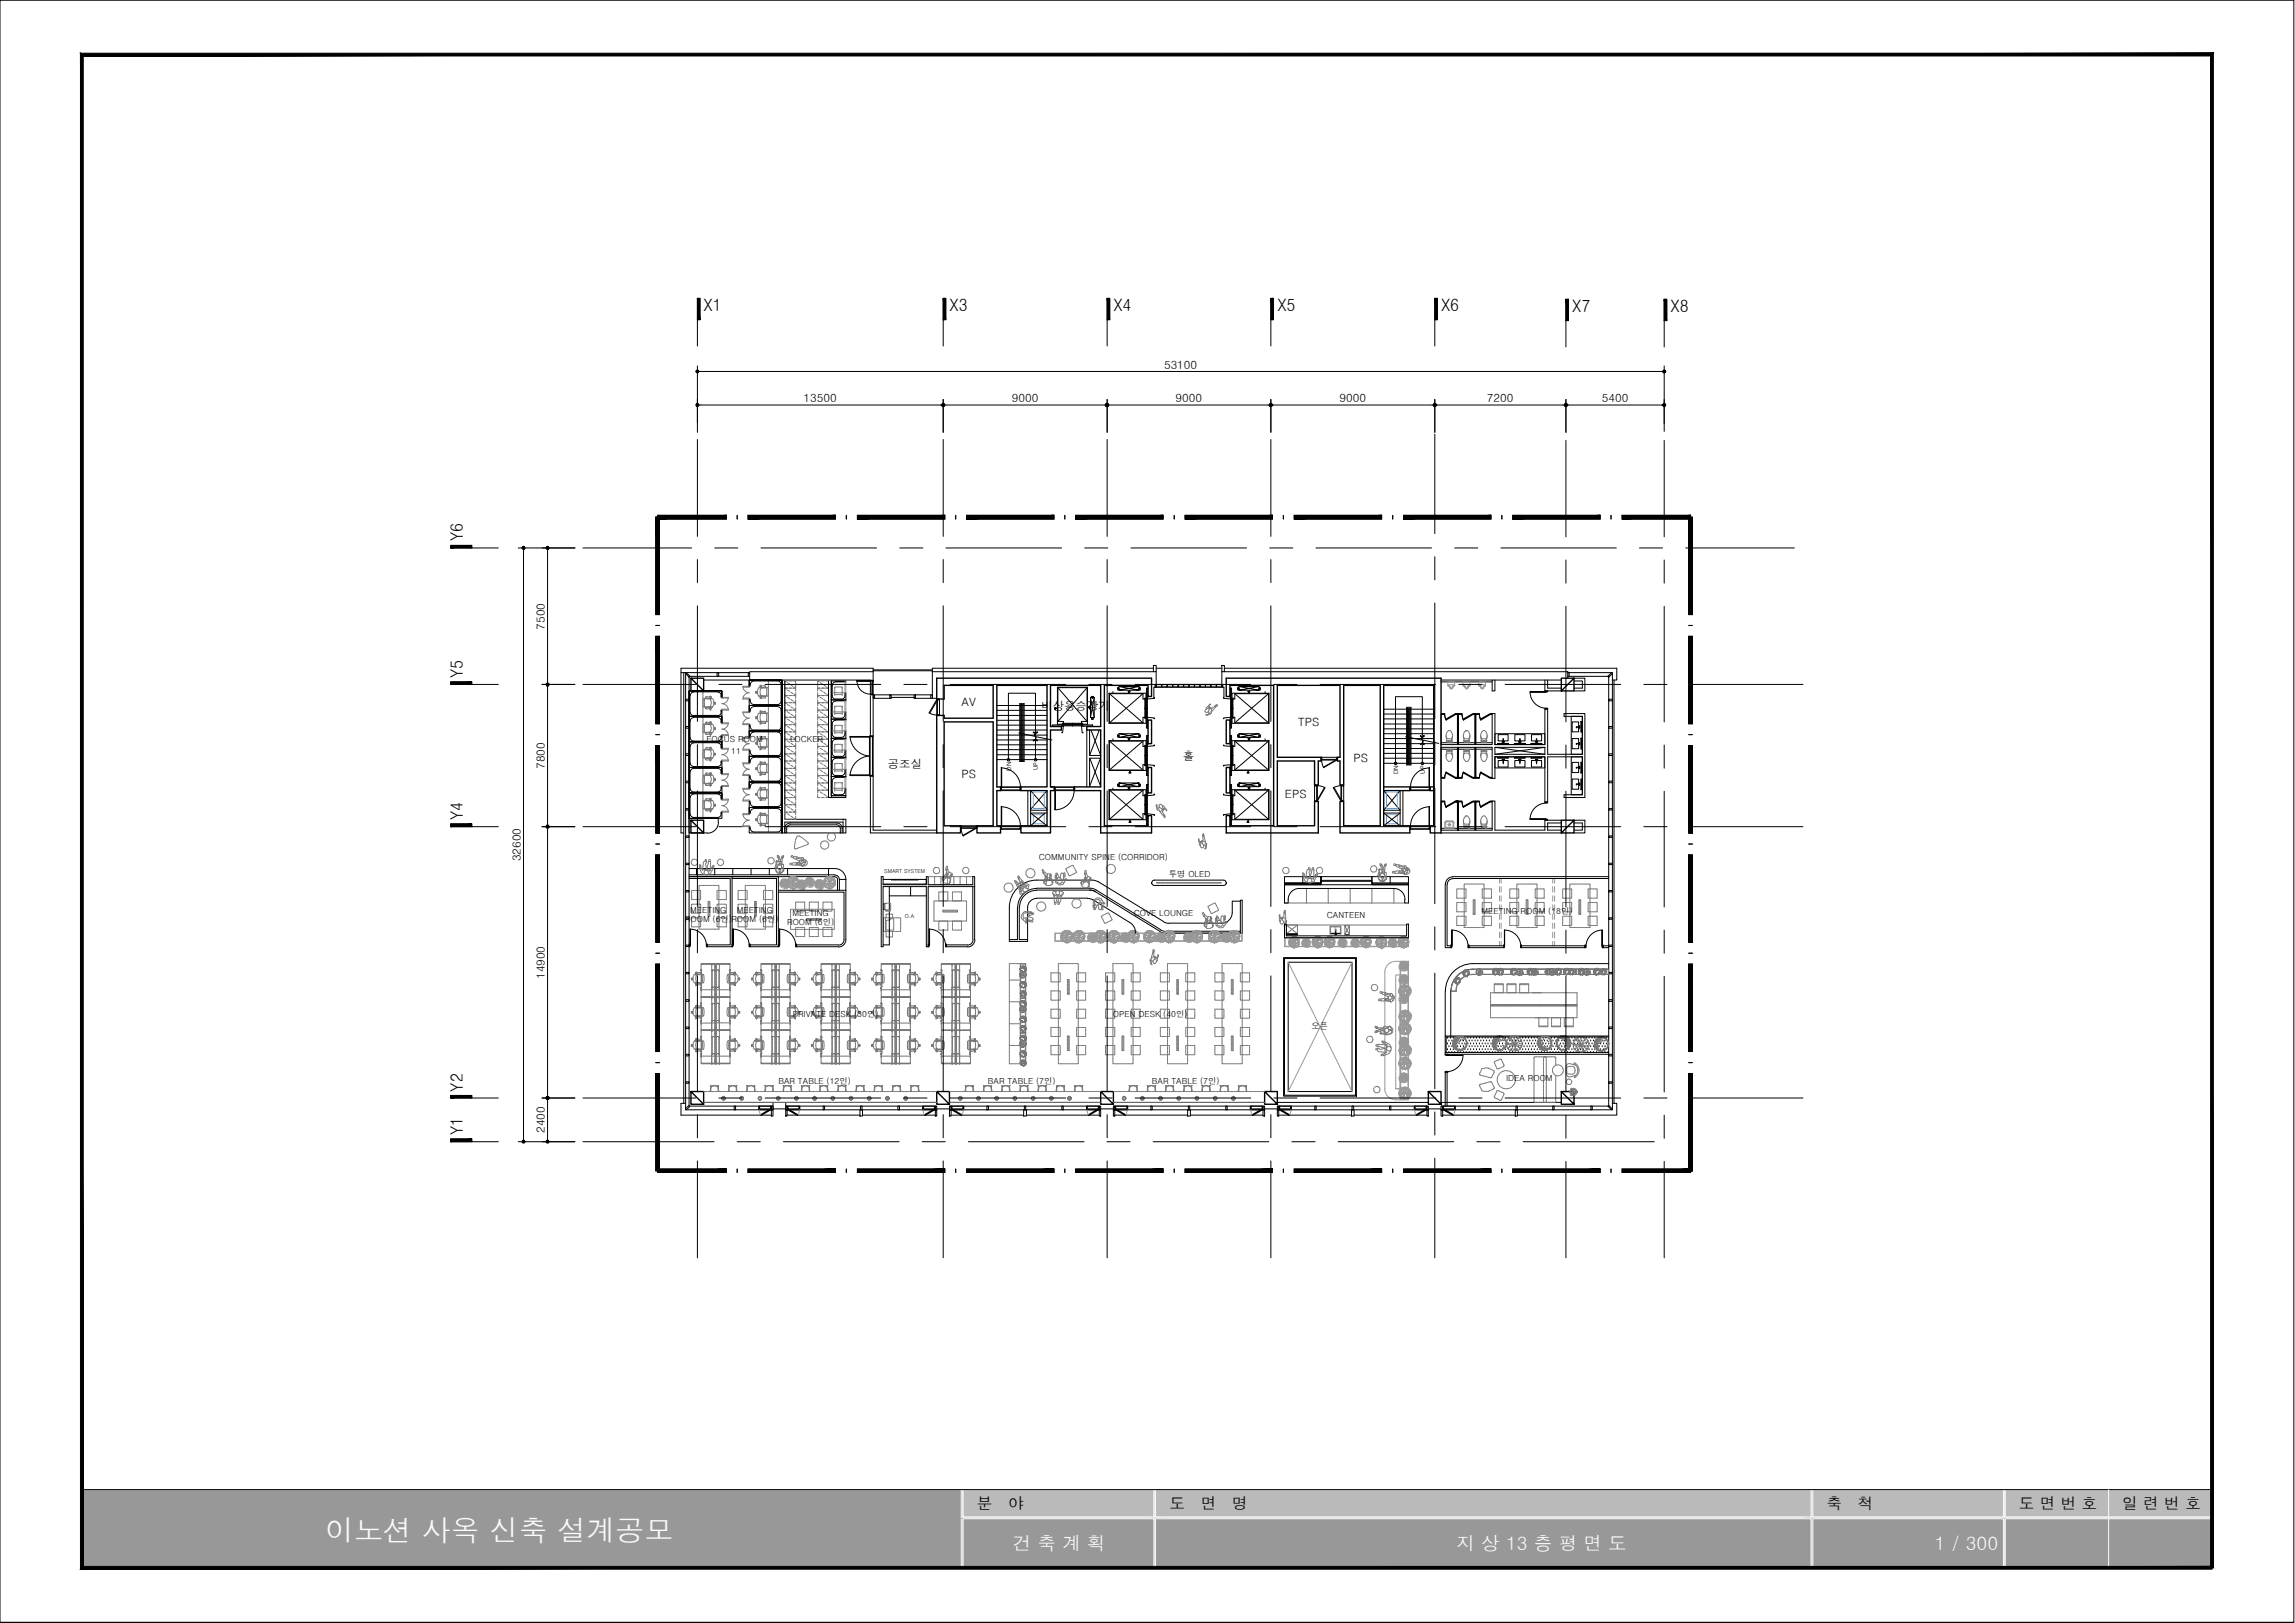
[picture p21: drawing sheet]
<svg xmlns="http://www.w3.org/2000/svg" width="420mm" height="297mm" viewBox="0 0 420 297" stroke-linecap="round" stroke-linejoin="round" font-family="sans-serif">
<defs><g id="words">
<text font-size="5.3" fill="#fafafa" x="59.5" y="282">이노션 사옥 신축 설계공모</text>
<g font-size="3.4" fill="#fafafa">
<text x="185.4" y="283.7">건 축 계 획</text>
<text x="266.7" y="283.7">지 상 13 층 평 면 도</text>
<text x="354.2" y="283.7">1 / 300</text>
</g>
<g font-size="3.1">
<text x="128.8" y="56.9">X1</text>
<text x="173.8" y="56.9">X3</text>
<text x="203.8" y="56.9">X4</text>
<text x="233.8" y="56.9">X5</text>
<text x="263.8" y="56.9">X6</text>
<text x="287.8" y="57">X7</text>
<text x="305.8" y="57">X8</text>
<text x="84.8" y="99.1" transform="rotate(-90 84.8 99.1)">Y6</text>
<text x="84.8" y="124.1" transform="rotate(-90 84.8 124.1)">Y5</text>
<text x="84.8" y="150.1" transform="rotate(-90 84.8 150.1)">Y4</text>
<text x="84.8" y="199.8" transform="rotate(-90 84.8 199.8)">Y2</text>
<text x="84.8" y="207.8" transform="rotate(-90 84.8 207.8)">Y1</text>
</g>
<g font-size="2.9">
<text x="178.8" y="276.1">분</text>
<text x="184.6" y="276.1">야</text>
<text x="214.1" y="276.1">도</text>
<text x="219.8" y="276.1">면</text>
<text x="225.6" y="276.1">명</text>
<text x="334.4" y="276.1">축</text>
<text x="340.1" y="276.1">척</text>
<text x="369.6" y="276.1">도 면 번 호</text>
<text x="388.5" y="276.1">일 련 번 호</text>
</g>
<g font-size="2.1">
<text x="213.1" y="67.5">53100</text>
<text x="147.1" y="73.6">13500</text>
<text x="185.3" y="73.6">9000</text>
<text x="215.2" y="73.6">9000</text>
<text x="245.2" y="73.6">9000</text>
<text x="272.2" y="73.6">7200</text>
<text x="293.2" y="73.6">5400</text>
<text x="99.7" y="115.2" transform="rotate(-90 99.7 115.2)">7500</text>
<text x="176" y="129.2">AV</text>
<text x="190.7" y="130">비상용승강기</text>
<text x="237.7" y="132.8">TPS</text>
<text x="99.7" y="140.7" transform="rotate(-90 99.7 140.7)">7800</text>
<text x="162.6" y="140.6">공조실</text>
<text x="176" y="142.4">PS</text>
<text x="216.5" y="139">홀</text>
<text x="247.8" y="139.5">PS</text>
<text x="235.2" y="146">EPS</text>
<text x="95.3" y="157.6" transform="rotate(-90 95.3 157.6)">32600</text>
<text x="99.7" y="179.2" transform="rotate(-90 99.7 179.2)">14900</text>
<text x="99.7" y="207.3" transform="rotate(-90 99.7 207.3)">2400</text>
</g>
<g font-size="1.5">
<text x="129.4" y="135.8">FOCUS ROOM</text>
<text x="133.9" y="137.9">11</text>
<text x="144.7" y="135.8">LOCKER</text>
<text x="190.2" y="157.4">COMMUNITY SPINE (CORRIDOR)</text>
<text x="214" y="160.6">투명 OLED</text>
<text x="126.4" y="167">MEETING</text>
<text x="134.9" y="167">MEETING</text>
<text x="145.1" y="167.7">MEETING</text>
<text x="207.6" y="167.7">COVE LOUNGE</text>
<text x="271.2" y="167.2">MEETING ROOM (18인)</text>
<text x="125.4" y="168.7">ROOM (6인)</text>
<text x="133.9" y="168.7">ROOM (6인)</text>
<text x="144.1" y="169.3">ROOM (6인)</text>
<text x="242.9" y="168">CANTEEN</text>
<text x="145.1" y="186.1">PRIVATE DESK (30인)</text>
<text x="203.8" y="186.1">OPEN DESK (40인)</text>
<text x="240.1" y="188.3">오픈</text>
<text x="275.7" y="197.9">IDEA ROOM</text>
<text x="142.5" y="198.5">BAR TABLE (12인)</text>
<text x="180.8" y="198.5">BAR TABLE (7인)</text>
<text x="210.9" y="198.5">BAR TABLE (7인)</text>
</g>
<g font-size="1.1">
<text x="185.1" y="141.1" transform="rotate(-90 185.1 141.1)">DN</text>
<text x="190" y="141" transform="rotate(-90 190 141)">UP</text>
<text x="255.9" y="141.7" transform="rotate(-90 255.9 141.7)">DN</text>
<text x="260.9" y="141.6" transform="rotate(-90 260.9 141.6)">UP</text>
</g>
<g font-size="1">
<text x="161.9" y="159.8">SMART SYSTEM</text>
<text x="165.7" y="167.9">O.A</text>
</g>
</g></defs>
<!-- layer: ELE8 -->
<g fill="none" stroke="#000" stroke-width=".18">
<path d="M124.7 123.1h.8M125.2 123.1v78.8M159.9 122.9v-.6h-35.2v30.1h.5M159.9 122.6h10.8M159.9 122.8h10.8M211.2 122.3h-40.5v.6M211.7 122.3h12M224.2 122.3h71.8M126.2 159h25.5v1.1h-25.5M127.5 159v1.1M130.9 159v1.1M134.2 159v1.1"/>
<path d="M137.5 159v1.1M140.8 159v1.1M144.2 159v1.1M151.7 159a2.66 2.66 0 0 1 2.9 1l.3 1M126.2 160.4l26.6 .1 .3 .1 .2 .4v1.9M152.8 160.1h-1.1v.3M152.8 160.1a.83 .83 0 0 1 .9 .9M153.7 161v1.9M153.7 161h1.2M154.9 161v1.9M162 165.4h-.2v1.1h.2M210.8 161.5h.1"/>
<path d="M211.3 161.1h12.7l.4 .2 .1 .3M211.3 161.1a.49 .49 0 0 0-.4 .5 .49 .49 0 0 0 .4 .5M224.5 161.6l-.2 .4-.3 .1h-12.7M224.5 161.5h.1M227.1 170.8v-6h.3v6M235 175.3h13.3v25.3h-13.3zM235.2 175.4h13v25h-13zM235.2 169.1h.3v2.2h22v-2.2h.4v2.5h-22.7zM235.5 171h2v.1h-2zM235.5 170.9h2M238.5 160.4v1.2M241.9 161.6v.3h-6.7v-1.5h6.7v1.2h-6.7h6.7v-1.2h9.3v1.2h6.7v.3h-6.7v-.3"/>
<path d="M241.9 161.1h9.3M241.9 161.3h9.3M243.5 170.9h2M243.6 170.8h1.8M244.4 171h.2M244.5 170.5v.5M244.5 170.6h.1M244.6 170.5v.5M246.2 171.1h.9M251.2 160.4h6.7v1.2h-6.7zM254.5 160.4v1.2M294.5 176.4h-24.9a5 5 0 0 0-5 5"/>
<path d="M294.5 177.4h-24.9a4 4 0 0 0-4 4M264.6 181.4v11.2M264.6 189.6h29.9M265.6 181.4v8.2M294.5 189.8h-29.7v2.8M125.5 201.9h-.8v2.2h16.5M128.8 201.8h12.7M139 203.1h1.8M139.1 202.4h2M139.1 202.9h2M143.8 201.8h27.7M144.1 204.1h13.3"/>
<path d="M144.3 202.4h2M144.3 202.9h2M144.5 203.1h1.8M157.9 204.1h13.3M169 203.1h1.8M169.1 202.4h2M169.1 202.9h2M173.8 201.8h27.7M174.1 204.1h13.3M174.3 202.4h2M174.3 202.9h2M174.5 203.1h1.9"/>
<path d="M187.9 204.1h13.4M199 203.1h1.8M199.1 202.4h2M199.1 202.9h2M203.8 201.8h27.7M204.1 204.1h13.3M204.3 202.4h2M204.3 202.9h2M204.6 203.1h1.7M217.9 204.1h13.3M229 203.1h1.8M229.1 202.4h2"/>
<path d="M229.1 202.9h2M233.8 201.8h27.7M234.1 204.1h13.3M234.3 202.4h2M234.3 202.9h2M234.5 203.1h1.8M247.9 204.1h13.3M259 203.1h1.8M259.1 202.4h2M259.1 202.9h2M263.8 201.8h22M264.1 204.1h13.3"/>
<path d="M264.3 202.4h2M264.3 202.9h2M264.5 203.1h1.8M295.2 201.9h.8v2.2h-18.2"/>
<circle cx="244.5" cy="171" r=".06"/>
</g>
<!-- layer: ELE -->
<path d="M235.8 176.1h11.7v23.7h-11.7z" fill="none" stroke="#000" stroke-width=".18"/>
<!-- layer: HID -->
<g fill="none" stroke="#989898" stroke-width=".18">
<path d="M235.8 176.1l11.7 23.7M247.5 176.1l-11.7 23.7M274.5 160.8v.8M274.5 162.3v1M274.5 164v.9M274.5 165.6v1M274.5 167.3v1M274.5 169v.9M274.5 170.6v1M274.5 172.3v.8M274.8 160.8v.8M274.8 162.3v1"/>
<path d="M274.8 164v.9M274.8 165.6v1M274.8 167.3v1M274.8 169v.9M274.8 170.6v1M274.8 172.3v.8M284.3 160.8v.8M284.3 162.3v1M284.3 164v.9M284.3 165.6v1M284.3 167.3v1M284.3 169v.9"/>
<path d="M284.3 170.6v1M284.3 172.3v.8M284.6 160.8v.8M284.6 162.3v1M284.6 164v.9M284.6 165.6v1M284.6 167.3v1M284.6 169v.9M284.6 170.6v1M284.6 172.3v.8M139 203.5l.1 .2M139 203.1v.3"/>
<path d="M139.1 203.8l.1 .2M146.2 203.8l-.1 .2M146.3 203.5v.2M146.3 203.1v.3M169 203.1v.3M169 203.5l.1 .2M169.1 203.8l.1 .2M176.2 203.8l-.1 .2M176.3 203.5v.2M176.4 203.1l-.1 .3M199 203.1v.3M199.1 203.5v.2"/>
<path d="M199.1 203.8l.1 .2M206.2 203.8l-.1 .2M206.3 203.5l-.1 .2M206.3 203.1v.3M229 203.5l.1 .2M229 203.1v.3M229.1 203.8l.1 .2M236.2 203.8l-.1 .2M236.3 203.5v.2M236.3 203.1v.3M259 203.1v.3M259 203.5l.1 .2"/>
<path d="M259.1 203.8l.1 .2M266.2 203.8l-.1 .2M266.3 203.5v.2M266.3 203.1v.3"/>
</g>
<!-- layer: AA_FIN -->
<g fill="#000" stroke="#000" stroke-width=".18">
<path d="M120.4 94.3v.7l12.6-.7zM120.4 95l12.6-.7v.7z"/>
<path d="M120.4 94.3v.7l12.6-.7zM120.4 95l12.6-.7v.7z"/>
<path d="M136.9 94.3v.7l16.1-.7zM136.9 95l16.1-.7v.7z"/>
<path d="M136.9 94.3v.7l16.1-.7zM136.9 95l16.1-.7v.7z"/>
<path d="M157 94.3v.7l16-.7zM157 95l16-.7v.7z"/>
<path d="M157 94.3v.7l16-.7zM157 95l16-.7v.7z"/>
<path d="M177 94.3v.7l16-.7zM177 95l16-.7v.7z"/>
<path d="M177 94.3v.7l16-.7zM177 95l16-.7v.7z"/>
<path d="M196.9 94.3v.7l16-.7zM196.9 95l16-.7v.7z"/>
<path d="M196.9 94.3v.7l16-.7zM196.9 95l16-.7v.7z"/>
<path d="M217 94.3v.7l16-.7zM217 95l16-.7v.7z"/>
<path d="M217 94.3v.7l16-.7zM217 95l16-.7v.7z"/>
<path d="M236.9 94.3v.7l16-.7zM236.9 95l16-.7v.7z"/>
<path d="M236.9 94.3v.7l16-.7zM236.9 95l16-.7v.7z"/>
<path d="M257 94.3v.7l16-.7zM257 95l16-.7v.7z"/>
<path d="M257 94.3v.7l16-.7zM257 95l16-.7v.7z"/>
<path d="M276.9 94.3v.7l16-.7zM276.9 95l16-.7v.7z"/>
<path d="M276.9 94.3v.7l16-.7zM276.9 95l16-.7v.7z"/>
<path d="M297 94.3v.7l12.5-.7zM297 95l12.5-.7v.7z"/>
<path d="M297 94.3v.7l12.5-.7zM297 95l12.5-.7v.7z"/>
<path d="M309.2 94.7l.6 17.8v-17.8zM309.2 94.7l.6 17.8h-.6z"/>
<path d="M309.2 94.7l.6 17.8v-17.8zM309.2 94.7l.6 17.8h-.6z"/>
<path d="M120.1 94.7v17.8h.6zM120.1 94.7h.6v17.8z"/>
<path d="M120.1 94.7v17.8h.6zM120.1 94.7h.6v17.8z"/>
<path d="M309.2 116.5l.6 16v-16zM309.2 116.5l.6 16h-.6z"/>
<path d="M309.2 116.5l.6 16v-16zM309.2 116.5l.6 16h-.6z"/>
<path d="M120.1 116.5v16h.6zM120.1 116.5h.6v16z"/>
<path d="M120.1 116.5v16h.6zM120.1 116.5h.6v16z"/>
<path d="M309.2 136.5l.6 16v-16zM309.2 136.5l.6 16h-.6z"/>
<path d="M309.2 136.5l.6 16v-16zM309.2 136.5l.6 16h-.6z"/>
<path d="M120.1 136.5v16h.6zM120.1 136.5h.6v16z"/>
<path d="M120.1 136.5v16h.6zM120.1 136.5h.6v16z"/>
<path d="M309.2 156.5l.6 16v-16zM309.2 156.5l.6 16h-.6z"/>
<path d="M309.2 156.5l.6 16v-16zM309.2 156.5l.6 16h-.6z"/>
<path d="M120.1 156.5v16h.6zM120.1 156.5h.6v16z"/>
<path d="M120.1 156.5v16h.6zM120.1 156.5h.6v16z"/>
<path d="M309.2 176.4l.6 16v-16zM309.2 176.4l.6 16h-.6z"/>
<path d="M309.2 176.4l.6 16v-16zM309.2 176.4l.6 16h-.6z"/>
<path d="M120.1 176.4v16h.6zM120.1 176.4h.6v16z"/>
<path d="M120.1 176.4v16h.6zM120.1 176.4h.6v16z"/>
<path d="M309.2 196.5l.6 17.8v-17.8zM309.2 196.5l.6 17.8h-.6z"/>
<path d="M309.2 196.5l.6 17.8v-17.8zM309.2 196.5l.6 17.8h-.6z"/>
<path d="M120.1 196.5v17.8h.6zM120.1 196.5h.6v17.8z"/>
<path d="M120.1 196.5v17.8h.6zM120.1 196.5h.6v17.8z"/>
<path d="M120.4 214.6h12.6v-.6zM120.4 214h12.6l-12.6 .6z"/>
<path d="M120.4 214.6h12.6v-.6zM120.4 214h12.6l-12.6 .6z"/>
<path d="M136.9 214.6h16.1v-.6zM136.9 214h16.1l-16.1 .6z"/>
<path d="M136.9 214.6h16.1v-.6zM136.9 214h16.1l-16.1 .6z"/>
<path d="M157 214.6h16v-.6zM157 214h16l-16 .6z"/>
<path d="M157 214.6h16v-.6zM157 214h16l-16 .6z"/>
<path d="M177 214.6h16v-.6zM177 214h16l-16 .6z"/>
<path d="M177 214.6h16v-.6zM177 214h16l-16 .6z"/>
<path d="M196.9 214.6h16v-.6zM196.9 214h16l-16 .6z"/>
<path d="M196.9 214.6h16v-.6zM196.9 214h16l-16 .6z"/>
<path d="M217 214.6h16v-.6zM217 214h16l-16 .6z"/>
<path d="M217 214.6h16v-.6zM217 214h16l-16 .6z"/>
<path d="M236.9 214.6h16v-.6zM236.9 214h16l-16 .6z"/>
<path d="M236.9 214.6h16v-.6zM236.9 214h16l-16 .6z"/>
<path d="M257 214.6h16v-.6zM257 214h16l-16 .6z"/>
<path d="M257 214.6h16v-.6zM257 214h16l-16 .6z"/>
<path d="M276.9 214.6h16v-.6zM276.9 214h16l-16 .6z"/>
<path d="M276.9 214.6h16v-.6zM276.9 214h16l-16 .6z"/>
<path d="M297 214.6h12.5v-.6zM297 214h12.5l-12.5 .6z"/>
<path d="M297 214.6h12.5v-.6zM297 214h12.5l-12.5 .6z"/>
</g>
<g fill="none" stroke="#000" stroke-width=".18">
<path d="M120.1 94.7h.6M135 94.3v.7M154.9 94.3v.7M175 94.3v.7M194.9 94.3v.7M215 94.3v.7M234.9 94.3v.7M255 94.3v.7M275 94.3v.7M294.9 94.3v.7M309.5 94.3v.7M120.1 114.5h.6"/>
<path d="M309.2 114.5h.6M120.1 134.5h.6M309.2 134.5h.6M120.1 154.5h.6M309.2 154.5h.6M120.1 174.5h.6M309.2 174.5h.6M120.1 194.5h.6M309.2 194.5h.6M120.4 214v.6M135 214v.6M154.9 214v.6"/>
<path d="M175 214v.6M194.9 214v.6M215 214v.6M234.9 214v.6M255 214v.6M275 214v.6M294.9 214v.6M309.2 214.3h.6"/>
</g>
<!-- layer: cor -->
<path d="M126.5 124.1v2.3h2.3v-2.3h-2.3l2.3 2.3M288.2 124.1v2.3h-2.4v-2.3h2.4l-2.4 2.3M126.5 150.1v2.3h2.3v-2.3h-2.3l2.3 2.3M288.2 150.1v2.3h-2.4v-2.3h2.4l-2.4 2.3M126.5 199.8v2.3h2.3v-2.3h-2.3l2.3 2.3M171.5 199.8v2.3h2.3v-2.3h-2.3l2.3 2.3M201.5 199.8v2.3h2.3v-2.3h-2.3l2.3 2.3M231.5 199.8v2.3h2.3v-2.3h-2.3l2.3 2.3M261.5 199.8v2.3h2.3v-2.3h-2.3l2.3 2.3M285.8 199.8v2.3h2.4v-2.3h-2.4l2.4 2.3" fill="none" stroke="#000" stroke-width=".25"/>
<!-- layer: XR-PLAN$0$COR1 -->
<g fill="none" stroke="#000" stroke-width=".18">
<path d="M203 135.6h6.8v5.4h-6.8zM203 126.9h6.8v5.5h-6.8zM203.1 135.6h6.2M203.1 127v5.3M203.1 135.6v5.3M203.1 135.6l6.2 5.3M203.1 127h6.2M203.1 132.3h6.2M203.1 127l6.2 5.3M203.8 126.6v.2M203.8 135.2v.3M204.7 134.7h.1"/>
<path d="M204.7 134.5h.1M204.7 126.1h.1M204.7 125.9h.1M204.8 134.6v.1M204.8 134.6l-.1-.1v.2M204.8 134.7h-.1M204.8 134.6h.1M204.8 134.7h.1M204.8 125.9v.1M204.8 125.9h-.1v.2M204.8 126l-.1 .1M204.8 125.9h.1"/>
<path d="M204.8 126h.1M204.9 134.7h.1M204.9 134.6h.1M204.9 126h.1M204.9 125.9h.1M204.9 125.6v.7M204.9 134.3v.7M206.5 135.2h.2v.4v-.4h.2M206.5 126.5h.4h-.2v.4v-.4zM206.5 135.2h.4M208.5 134.3l-3.6 .7h3.6v-.7h-3.6l3.6 .7M208.5 134.7h.1"/>
<path d="M208.5 134.6h.1M208.5 125.6l-3.6 .7h3.6v-.7h-3.6l3.6 .7M208.5 126h.1M208.5 125.9h.1M208.6 134.6v.1M208.6 134.6l.1-.1v.2M208.6 134.6h.1M208.6 134.7h.1M208.6 125.9v.1M208.6 125.9h.1v.2M208.6 125.9h.1M208.6 126h.1"/>
<path d="M208.7 134.7h.1M208.7 134.6h.1M208.7 126h.1M208.7 125.9h.1M208.7 126v.1M208.7 134.5h.1M208.7 126.1h.1M209.3 127v.9h.3M209.3 135.6v1h.3M209.3 135.6l-6.2 5.3M209.3 127l-6.2 5.3M209.6 131.3h-.3v1"/>
<path d="M209.6 140h-.3v.9M209.6 127.8v3.7M209.6 136.4v3.8M209.6 127.8h.1v3.6h-.1M209.6 136.5h.1v3.6h-.1M209.6 138.3h.1M209.7 129.6h-.1h.1M209.9 136.5h.2v3.6h-.2zM209.9 127.8h.2v3.6h-.2zM210.1 138.3h-.2h.2M210.1 129.6h-.2h.2M210.1 125.9v1.7"/>
<path d="M210.1 131.6v1.7M210.1 134.6v1.7M210.2 134.6h-.3v7.3h.3M210.2 136.1l-.1 .5 1.3-.1-.2-.1M210.2 125.9h-.3v7.4h.3M210.2 127.5l-.1 .4 1.3-.1-.2-.1M211.2 131.5l.2-.1-1.3-.1 .1 .5M224.1 136.4l-.1 .1 1.3 .1-.1-.2M224.1 127.7l-.1 .1 1.3 .1-.1-.2M224.1 131.5l-.1-.1 1.3-.1-.1 .2M225.2 134.6h.3v7.3h-.3M225.2 125.9h.3v7.4h-.3"/>
<path d="M225.2 136.1l.1 .3M225.2 127.5l.1 .2M225.3 125.9v1.7M225.3 131.6v1.7M225.3 134.6v1.7M225.3 136.5h.1v3.6h-.1zM225.3 138.3h.1h-.1M225.3 127.8h.1v3.6h-.1zM225.3 129.6h.1h-.1M225.3 131.5l-.1 .3M225.6 135.6h6.7v5.4h-6.7zM225.6 126.9h6.7v5.5h-6.7z"/>
<path d="M225.6 129.6h.1M225.6 136.5l.1 3.6zM225.6 138.3h.1M225.6 127.8l.1 3.6zM225.8 131.5v-.2h.3v1M226.1 135.6h6.1M226.1 135.6v1h-.3v-.2M226.1 127h6.1M226.1 132.3h6.1M226.1 127v.9h-.3v-.1M226.1 135.6l6.1 5.3M226.1 127l6.1 5.3"/>
<path d="M226.7 134.7h.1M226.7 134.6h.1M226.7 134.5h.1M226.7 126h.1M226.7 125.9h.1M226.7 126.1h.1M226.7 126v.1M226.7 134.6v.1M226.7 134.6v-.1v.2M226.7 125.9v.1M226.7 125.9v.2M226.8 134.3l3.7 .7h-3.7v-.7h3.7l-3.7 .7"/>
<path d="M226.8 134.7h.1M226.8 134.6h.1M226.8 125.6l3.7 .7h-3.7v-.7h3.7l-3.7 .7M226.8 126h.1M226.8 125.9h.1M228.5 135.2h.1v.4l.1-.4h.2M228.5 126.5h.4h-.2v.4l-.1-.4zM228.5 135.2h.4M230.5 134.7h.1M230.5 134.6h.1M230.5 126h.1M230.5 125.9h.1"/>
<path d="M230.5 125.6v.7M230.5 134.3v.7M230.6 134.6v.1M230.6 134.6l.1-.1v.2M230.6 134.6h.1M230.6 134.7h.1M230.6 125.9v.1M230.6 125.9h.1v.2M230.6 125.9h.1M230.6 126h.1M230.6 126l.1 .1M230.7 134.7h.1"/>
<path d="M230.7 134.5h.1M230.7 126.1h.1M230.7 125.9h.1M231.6 126.6v.2M231.6 135.2v.3M232.2 127v5.3M232.2 135.6v5.3M232.2 135.6l-6.1 5.3M232.2 127l-6.1 5.3M203 144.5h6.8v5.5h-6.8zM203.1 140.9h6.2M203.1 144.6v5.3"/>
<path d="M203.1 144.6h6.2M203.1 149.9h6.2M203.1 144.6l6.2 5.3M203.8 144.2v.3M204.7 143.5v.3zM204.7 143.8h.1M204.7 143.5h.1M204.8 143.6h.1M204.9 143.6h.1M204.9 143.3v.7M206.5 144.2h.4h-.2v.4v-.4zM206.7 141.4h.1v-.3l.1 .3h.2"/>
<path d="M206.7 141.5h.4M206.8 150.1l.1 .4h.2h-.4h.1zM208.5 143.3l-3.6 .7h3.6v-.7h-3.6l3.6 .7M208.5 143.6h.1M208.6 143.6h.1M208.7 143.6v-.1v.3M208.7 143.6h.1M208.7 143.6v.2M208.7 143.8h.1M208.7 143.5h.1M209.3 144.6v1h.3M209.3 144.6l-6.2 5.3"/>
<path d="M209.6 148.9h-.3v1M209.6 145.4v3.7M209.6 145.5h.1v3.6h-.1M209.7 147.3h-.1h.1M209.9 145.5h.2v3.6h-.2zM210.1 147.3h-.2h.2M210.1 140.3v1.6M210.1 143.6v1.7M210.1 149.3v1.7M210.2 143.6h-.3v7.4h.3M210.2 145.1l-.1 .5 1.3-.1v-.2h-.2M211.2 140.2l.2-.1-1.3-.1 .1 .5"/>
<path d="M211.2 149.2l.2-.1-1.3-.2 .1 .5M224.1 145.3l-.1 .2 1.3 .1-.1-.2M225.2 143.6h.3v7.4h-.3M225.2 145.1l.1 .3M225.2 140.2l.1-.2-1.3 .1 .1 .1M225.2 149.2l.1-.3-1.3 .2 .1 .1M225.3 140.3v1.6M225.3 143.6v1.7M225.3 149.3v1.7M225.3 145.5h.1v3.6h-.1zM225.3 147.3h.1h-.1M225.3 140.2l-.1 .3"/>
<path d="M225.3 149.2l-.1 .2M225.6 144.5h6.7v5.5h-6.7zM225.6 147.3h.1M225.6 145.5l.1 3.6zM225.8 140.2v-.2h.3v.9M225.8 149.1v-.2h.3v1M226.1 140.9h6.1M226.1 144.6h6.1M226.1 149.9h6.1M226.1 144.6v1h-.3v-.2M226.1 144.6l6.1 5.3M226.7 143.5v.3z"/>
<path d="M226.7 143.6h.1M226.7 143.8h.1M226.7 143.5h.1M226.8 143.3l3.7 .7h-3.7v-.7h3.7l-3.7 .7M226.8 143.6h.1M228.3 141.4h.2v-.3v.3h.2M228.3 141.5h.4M228.5 150.1v.4h.2h-.4h.2zM228.5 144.2h.4h-.2v.4l-.1-.4zM230.5 143.6h.1M230.5 143.3v.7M230.6 143.6h.1"/>
<path d="M230.6 143.6l.1-.1v.3M230.6 143.6l.1 .2M230.7 143.8h.1M230.7 143.5h.1M231.6 144.2v.3M232.2 144.6v5.3M232.2 144.6l-6.1 5.3"/>
</g>
<!-- layer: X-COL$0$CON -->
<path d="M171.5 124.1h39.3v3.4h-.6v-2.1h-8v25.7h8v-1.8h.6v3.1h-9.3v-7.7h-4.8v-.7h4.8v-10.4h-2.5v-.6h2.5v-7.6h-9.2v7.6h2v.6h-2v10.4h.7v.7h-.7v7.7h-5.4v-1.3h4.8v-6.4h-4.8v-.7h4.8v-18.6h-9.2v18.6h.7v.7h-.7v6.4h.7v1.3h-4.3v-1.3h2.9v-19h-9v19h3.1v1.3h-4.4v-21.5h1.3v.5h9v-6h-9v2.5h-1.3zM210.2 131.8h.6v4.3h-.6zM224.5 131.8h.7v4.3h-.7zM192.3 144h.7M210.2 140.5h.6v4.6h-.6zM224.5 140.5h.7v4.6h-.7zM253.3 144h4.8v.7h-4.8M262.5 144.7h-.7v-.7h.7v7.1h-.7v1.3h2v-28.3h-39.3v3.4h.7v-2.1h8v25.7h-8v-1.8h-.7v3.1h16.8v-5.7h-.6v4.4h-6.9v-11.8h6.9v4.4h.6v-4.4h.6v-.7h-8.1v-13.2h11.5v13.2h-.4v.7h.4v4.4h.7v-18.3h6.7v25.7h-6.7v-4.4h-.7v5.7h12.8v-1.3h-4.8v-25.7h9.2v25.7" fill="none" stroke="#000" stroke-width=".25"/>
<!-- layer: COR1 -->
<g fill="none" stroke="#000" stroke-width=".18">
<path d="M192.7 133v-.3h7.3v.3M192.7 132.9h1.7M193.2 129.8v-.1l.3-.1h-.3l-.1-.1 .1 .3M193.2 129.8h.1M193.6 125.8h5.5v6.7h-5.5zM193.7 125.9v6.1M193.7 132h1v.4M193.7 125.9h5.3M193.7 125.9l5.3 6.1M194.4 132.9l.3-.1-.2 1.3-.1-.1M194.4 132.8l-.2 .2M194.5 132.4h3.7"/>
<path d="M194.5 132.7h3.6v.1h-3.6zM194.5 132.4v.1h3.6v-.1M196.3 132.8v-.1v.1M196.3 132.5v-.1v.1M198.2 132.9l-.2-.1 .1 1.3 .2-.1M198.2 132.8l.3 .2M198.3 132.9h1.7M199 125.9v6.1M199 132h-1v.4M199 125.9l-5.3 6.1M199.1 129.5h.3v-.2v.4v-.2zM199.6 127.6v3.7h.7"/>
<path d="M199.6 127.6h.7M199.6 127.6l.7 3.7M199.9 127.5h.2zM199.9 127.5h.1M199.9 131.5h.1M199.9 131.4h.2M199.9 131.5h.2M200 127.6h.1M200 127.5h.1M200 131.3h.1M200 131.4h.1M200.1 127.5h.1"/>
<path d="M200.1 131.5h.1M200.3 127.6l-.7 3.7M200.3 127.6v3.7"/>
</g>
<!-- layer: XR-PLAN$0$DWAL -->
<path d="M199 133.6v10.4M199.5 133.6v4.7M199.5 138.8v5.2M188.2 144.7v6.4M188.7 144.7v6.4M256.3 144.7v6.4M256.8 144.7v6.4" fill="none" stroke="#000" stroke-width=".18"/>
<!-- layer: XR-PLAN$0$DOOR -->
<g fill="none" stroke="#000" stroke-width=".18">
<path d="M156.8 124.6l2.5 .1zM159.3 127h.6v.2h-.6zM159.3 124.5h.6v.1h-.4zM159.3 124.7v2.4M159.5 124.6v2.4M159.7 124.6v2.4M159.9 124.6v2.4M183.3 140.5l.1 3.5zM183.3 147.6l.1 3.5zM183.3 144.7h3.5M183.3 151.8h3.5M183.3 140.5a3.5 3.5 0 0 1 3.5 3.5"/>
<path d="M183.3 147.7a3.5 3.5 0 0 1 3.5 3.5M183.3 144.6v-.5l-.1-.1v.7l.1-.1h3.4M183.3 151.7v-.5l-.1-.1v.7l3.5-.1M183.3 144.1h3.4M183.3 151.2h3.4M183.4 144h3.4M183.4 151.1h3.4M186.8 144l.1 .7-.2-.1zM186.8 151.1l.1 .7-.2-.1zM193.1 144.7l.1 3.5zM193.1 144h3.5M193.2 144.1v.5l-.2 .1v-.7l3.6 .1"/>
<path d="M193.2 144.7h3.4M193.2 144.6h3.4M196.6 144l.1 .7-.1-.1zM196.6 144.7a3.5 3.5 0 0 1-3.5 3.5M258.1 144l.2 .1-.1 .6zM258.1 151.1l.2 .1-.1 .6zM258.2 144.7h3.5M258.2 151.8h3.5M258.3 144.6h3.4l.1 .1v-.7l-.1 .1v.5M258.3 151.7l3.5 .1v-.7l-.1 .1v.5M258.3 144.1h3.4M258.3 151.2h3.4"/>
<path d="M261.6 140.5l.1 3.5zM261.6 147.6l.1 3.5zM261.7 140.5a3.5 3.5 0 0 0-3.5 3.5h3.4M261.7 147.7a3.5 3.5 0 0 0-3.5 3.5l3.4-.1"/>
</g>
<!-- layer: ROM -->
<path d="M199.5 138.8h2M199.5 138.3h2" fill="none" stroke="#000" stroke-width=".18"/>
<!-- layer: LIM -->
<g fill="none" stroke="#000" stroke-width=".18">
<path d="M199.5 138.8l2 5.1M199.7 133.6l1.8 4.7M201.3 133.6l-1.8 4.7M201.5 138.8l-2 5.1M273.7 136.8l9.1 1.2M282.8 136.8l-9.1 1.2M188.7 144.7l3 3.4M188.7 148.8l3 2.3M191.3 148.8l-2.6 2.3M191.7 144.7l-3 3.4M253.3 144.7l3 3.6M253.3 148.8l3 2.3"/>
<path d="M256.3 144.7l-3 3.6M256.3 148.8l-3 2.3"/>
</g>
<!-- layer: XR-PLAN$0$SYM -->
<g fill="none" stroke="#000" stroke-width=".18">
<path d="M186.5 134.2l2.9 .5 .1-.4 .1 1 .1-.5 2.9 .6M189.1 135.5l.5-.2 .3 .2zM189.2 133.9l.4 .3 .3-.3v.2l-.3 .2-.5-.2zM189.6 134.3v-7.4h-5v12.1M189.6 135.3v3.7M257.3 134.8l2.9 .6 .1-.4 .2 .9 .1-.4 2.8 .6M260 136.2l.4-.2 .4 .2zM260.1 134.6l.3 .2 .3-.2 .1 .1-.4 .3-.4-.3zM260.4 135v-7.5h-4.9v12.2M260.4 136v3.7"/>
<circle cx="184.6" cy="139" r=".23"/>
<circle cx="189.6" cy="139" r=".23"/>
<circle cx="255.5" cy="139.7" r=".23"/>
<circle cx="260.4" cy="139.7" r=".23"/>
</g>
<!-- layer: XR-PLAN$0$CIL1 -->
<g fill="none" stroke="#000" stroke-width=".18">
<path d="M182.5 136.3h4.2M182.5 135.4h4.2M182.5 134.5h4.2M182.5 133.6h4.2M182.5 132.7h4.2M182.5 131.8h4.2M182.5 130.9h4.2M182.5 137.2h4.2M182.5 138.1h4.2M182.5 129.1h4.2M182.5 139h4.2M182.5 130h4.2"/>
<path d="M186.7 128.8h.8v10.6h-.8zM186.9 136.3h.1M186.9 135.4h.1M186.9 134.5h.1M186.9 133.6h.1M186.9 132.7h.1M186.9 131.8h.1M186.9 130.9h.1M186.9 137.2h.1M186.9 138.1h.1M186.9 129.1h.4M186.9 139h.4"/>
<path d="M186.9 130h.1M186.9 128.9h.4v10.3h-.4zM187 129.1v9.9M187.2 136.3h.1M187.2 135.4h.1M187.2 134.5h.1M187.2 133.6h.1M187.2 132.7h.1M187.2 131.8h.1M187.2 130.9h.1M187.2 137.2h.1M187.2 138.1h.1"/>
<path d="M187.2 130h.1M187.2 129.1v9.9M187.5 136.3h4.2M187.5 135.4h4.2M187.5 134.5h4.2M187.5 133.6h4.2M187.5 132.7h4.2M187.5 131.8h4.2M187.5 130.9h4.2M187.5 137.2h4.2M187.5 138.1h4.2M187.5 129.1h4.2"/>
<path d="M187.5 139h4.2M187.5 130h4.2M253.3 137h4.2M253.3 136.1h4.2M253.3 135.2h4.2M253.3 134.3h4.2M253.3 133.4h4.2M253.3 132.5h4.2M253.3 131.6h4.2M253.3 137.9h4.2M253.3 138.8h4.2M253.3 129.8h4.2"/>
<path d="M253.3 139.7h4.2M253.3 130.7h4.2M257.5 129.5h.8v10.5h-.8zM257.7 137h.2M257.7 136.1h.2M257.7 135.2h.2M257.7 134.3h.2M257.7 133.4h.2M257.7 132.5h.2M257.7 131.6h.2M257.7 137.9h.2M257.7 138.8h.2"/>
<path d="M257.7 129.8h.5M257.7 139.7h.5M257.7 130.7h.2M257.7 129.6h.5v10.3h-.5zM257.9 129.8v9.9M258 137h.2M258 136.1h.2M258 135.2h.2M258 134.3h.2M258 133.4h.2M258 132.5h.2M258 131.6h.2"/>
<path d="M258 137.9h.2M258 138.8h.2M258 130.7h.2M258 129.8v9.9M258.3 137h4.2M258.3 136.1h4.2M258.3 135.2h4.2M258.3 134.3h4.2M258.3 133.4h4.2M258.3 132.5h4.2M258.3 131.6h4.2M258.3 137.9h4.2"/>
<path d="M258.3 138.8h4.2M258.3 129.8h4.2M258.3 139.7h4.2M258.3 130.7h4.2"/>
</g>
<!-- layer: AA_WAL1 -->
<g fill="none" stroke="#000" stroke-width=".18">
<path d="M143.2 124.6v27.8h.5v-1.9h10.6v1.9M143.7 124.6v25.3h11.2v2.5M151.7 124.6v21.4h.5M152.2 124.6v21.4M159.3 127.3v7.4h.6v-7.4M163.2 127.8v-.2h4.1v.2M211.7 125.8h-.5v1.9M223.9 125.8h.2v1.9M131.5 150.5v-.7h-5.3v2.6h3.3M131.5 150.5a2.01 2.01 0 0 1-2 2M152.2 145.6h2.7v.4h-2.7M154.3 149.9h.1"/>
<path d="M171.5 151.9h-11.6v-9.9h-.6v10.4h12.2M188.7 148.8h3M188.7 148.3h3M253.3 148.8h3M253.3 148.3h3M161.3 160.4h.4v1.5h7.9M161.7 162.3h7.9M169.9 161.9h8.2v-1.5h.3v1.9h-8.5M235.8 164.6v.7h-.6v-3.4h22.7v3.4h-.7v-.7M237.8 162.6h17.4a2.01 2.01 0 0 1 2 2M237.8 162.6a2.01 2.01 0 0 0-2 2"/>
</g>
<!-- layer: DEF -->
<path d="M189.2 149.1h2v1.7h-2zM189.2 144.9h2v3.1h-2zM253.8 149.1h2v1.7h-2zM253.8 144.9h2v3.1h-2z" fill="none" stroke="#6ea5dd" stroke-width=".18"/>
<!-- layer: DOR -->
<g fill="none" stroke="#000" stroke-width=".18">
<path d="M155.6 134.9a3.8 3.8 0 0 0 3.6 3.5 3.8 3.8 0 0 0-3.6 3.4M159.2 134.7l.7 .1h-.6zM159.2 134.8h-3.6v.1h3.6M159.2 134.8v7.1M159.3 134.8v7.1M159.7 134.8v7.1M159.9 134.8v7.1M171.5 127.9h.5v.2h-.4zM171.5 128.1h.1l-1.4 2.4h-.1zM171.5 128.1v2.8l-.7-.1-.6-.3M171.6 128.1v2.8M172 128.1v2.7h-.4l-.1 .1h.5v-.1"/>
<path d="M241.9 139h2.8M241.9 139.1h2.8M242 138.6h-.1v.5l.1-.1v-.4h2.7M242 139.1v.7l.3 .6M244.7 138.6h.2v.5h-.2zM280.1 126.6l3 .1zM280.1 126.7a2.98 2.98 0 0 0 3 2.9M282.8 129.6h.5v.2h-.5zM282.8 126.4h.5v.2h-.5zM159.2 141.9h.5l.2 .1zM159.2 141.8h-3.6v.1h3.6M175.9 151.5h2.8"/>
<path d="M175.9 151.6h2.8M176 151.1h-.1v.5l.1-.1v-.4h2.7M176 151.6l.1 .7 .2 .6M176.3 152.9l2.4-1.4v.1l-2.4 1.4zM178.7 151.1h.2v.5l-.2-.1zM240.7 146.6h.3l.2 .1h-.5zM240.7 143.8v-.1h.5v.1h-.5v2.8M241 143.8v2.8M241.2 143.8v2.8M241.2 143.8l.7 .1 .6 .2M242.3 140.4l2.4-1.4v.1l-2.4 1.4zM242.5 144.1l.1 .1-1.4 2.4h-.1z"/>
<path d="M244.1 144.2l.1-.1 1.4 2.5h-.1zM244.2 144.1l.6-.2 .7-.1v2.8M245.5 146.6h.5v.1zM245.6 143.8v2.8M246 143.8v-.1h-.5v.1h.5v2.8M280.1 149.9h3zM282.8 146.8h.5v.1h-.5zM282.8 149.9h.5v.2h-.5zM283.1 147a2.98 2.98 0 0 0-3 2.9M126.2 172.8h.1v.5h-.1zM126.3 170l.1 3zM126.4 170.1a2.98 2.98 0 0 1 2.9 2.9"/>
<path d="M129.3 172.8h.2v.5h-.2zM134 172.8h.2v.5h-.2zM134.2 170v3zM134.2 170.1a2.98 2.98 0 0 1 3 2.9M137.2 172.8h.1v.5h-.1zM142.5 172.8h.2v.5h-.2zM142.7 170v3zM142.7 170.1a2.98 2.98 0 0 1 3 2.9M145.7 172.8h.1v.5h-.1zM169.9 172.8h.2v.5h-.2zM170.1 170l.1 3zM170.1 170.1a2.98 2.98 0 0 1 3 2.9"/>
<path d="M173.1 172.8h.2v.5h-.2zM265.6 172.9h.2v.5h-.2zM265.8 170.2l.1 3zM265.8 170.2a2.98 2.98 0 0 1 3 3M268.8 172.9h.1v.5h-.1zM275.3 172.9h.1v.5h-.1zM275.4 170.2l.1 3zM275.5 170.2a2.98 2.98 0 0 1 2.9 3M278.4 172.9h.2v.5h-.2zM290.2 172.9h.1v.5h-.1zM293.3 170.2v3zM293.3 170.2a2.98 2.98 0 0 0-2.9 3"/>
<path d="M293.3 172.9h.2v.5h-.2zM264.6 196.1h.5v.2h-.5zM264.6 193h.5v.1h-.5zM264.8 193.1l3 .1zM267.8 193.2a2.98 2.98 0 0 1-2.9 2.9"/>
</g>
<!-- layer: ELE3 -->
<path d="M262.5 125.4v18.6" fill="none" stroke="#000" stroke-width=".25"/>
<!-- layer: 00.WIN -->
<g fill="none" stroke="#000" stroke-width=".18">
<path d="M152.4 130.8a.66 .66 0 0 0 .6 .6h1a.66 .66 0 0 0 .7-.6M152.4 127.3a.66 .66 0 0 0 .6 .7M152.4 132.5v1.8a.66 .66 0 0 0 .6 .7h1a.66 .66 0 0 0 .7-.7v-.5h.2v1.3h-2.7h2.7v.2h-1.9a.66 .66 0 0 0-.6 .6v1.9a.59 .59 0 0 0 .6 .6l1 .1a.66 .66 0 0 0 .7-.7v-.5h.2v1.3h-2.7h2.7v.2h-1.9M152.4 127.3v-1.8a.66 .66 0 0 1 .6-.7h1.9v-.2h-2.7v21h2.7v-1.3h-.2v.5M152.4 128.9v1.9M153 127.9h1M153 138.8a.66 .66 0 0 0-.6 .6v1.9a.66 .66 0 0 0 .6 .6h1a.66 .66 0 0 0 .7-.6v-.5h.2v1.3h-2.7h2.7v.2h-1.9M153 131.8a.66 .66 0 0 0-.6 .7M154.7 130.8v-.5h.2v1.3h-2.7h2.7v.2h-1.9M154.7 127.3v-.5h.2v1.3h-2.7h2.7v.2h-1.9a.74 .74 0 0 0-.6 .7M154.7 127.3a.66 .66 0 0 1-.7 .7M152.4 144.8a.66 .66 0 0 0 .6 .7h1a.66 .66 0 0 0 .7-.7"/>
<path d="M153 142.3a.66 .66 0 0 0-.6 .7v1.8M263.8 202.4h30.5"/>
</g>
<!-- layer: AA-XXXX-STEL -->
<g fill="none" stroke="#000" stroke-width=".18">
<path d="M125.5 138h.7v.3h-.7zM125.5 133h.7v.3h-.7zM125.5 128h.7v.3h-.7zM125.5 123.1l.8 .7h-.1v.2l-.7-.7zM131.3 123.1h.3v.7h-.3zM137 123.1h.2v.7h-.2zM137 123.8h-10.8v78.6h15.3M137 123.1h-11.5v80h16M159.9 127.2h.2v.6h-.2zM160.1 127.8h2.8M160.1 127.2h2.8M162.9 127.2h.3v.6h-.3z"/>
<path d="M167.3 127.2h.3v.6h-.3zM167.6 127.8h2.8M167.6 127.2h2.8M170.4 127.2h.3v.6h-.3zM211.5 125.3h.2v.5h-.2zM211.7 125.6v.1h1v-.1v.1h1v-.1M211.7 125.5v-.2h1v.2v-.2h1v.2M213.7 125.6v.1h1v-.1M213.7 125.5v-.2h1v.2M214.7 125.6v.1h1v-.1v.1h1v-.1M214.7 125.5v-.2h1v.2v-.2h1v.2M216.7 125.6v.1h1v-.1v.1h1v-.1"/>
<path d="M216.7 125.5v-.2h1v.2v-.2h1v.2M218.7 125.6v.1h1v-.1M218.7 125.5v-.2h1v.2M219.7 125.6v.1h1v-.1v.1h1v-.1M219.7 125.5v-.2h1v.2v-.2h1v.2M221.7 125.6v.1h1v-.1M221.7 125.5v-.2h1v.2M222.7 125.6v.1h1v-.1M222.7 125.5v-.2h1v.2M223.7 125.3h.2v.5h-.2zM287 123.1h.3v.7h-.3zM287.3 123.8h7.2v78.5"/>
<path d="M287.3 123.1h7.9M294.3 123.8l.7-.7h.2v.2l-.7 .7v-.2zM294.5 138h.7v.3h-.7zM294.5 133h.7v.3h-.7zM294.5 128h.7v.3h-.7zM295.2 123.3v79.8M125.5 158h.7v.2h-.7zM125.5 153h.7v.2h-.7zM125.5 148h.7v.3h-.7zM125.5 143h.7v.3h-.7zM294.5 158h.7v.2h-.7zM294.5 153h.7v.2h-.7z"/>
<path d="M294.5 148h.7v.3h-.7zM294.5 143h.7v.3h-.7zM125.5 178h.7v.2h-.7zM125.5 173h.7v.2h-.7zM125.5 168h.7v.2h-.7zM125.5 163h.7v.2h-.7zM294.5 178h.7v.2h-.7zM294.5 173h.7v.2h-.7zM294.5 168h.7v.2h-.7zM294.5 163h.7v.2h-.7zM125.5 198h.7v.2h-.7zM125.5 193h.7v.3h-.7z"/>
<path d="M125.5 188h.7v.3h-.7zM125.5 183h.7v.3h-.7zM294.5 198h.7v.2h-.7zM294.5 193h.7v.3h-.7zM294.5 188h.7v.3h-.7zM294.5 183h.7v.3h-.7zM125.5 202.9l.6-.5 .2 .1-.6 .6M134.4 202.4h.3v.7h-.3zM141.2 202.4h.3v.7h-.3zM143.8 202.4h.3v.7h-.3zM143.8 202.4h27.4M143.8 203.1h27.4"/>
<path d="M150.7 202.4h.3v.7h-.3zM157.5 202.4h.3v.7h-.3zM164.4 202.4h.3v.7h-.3zM171.2 202.4h.3v.7h-.3zM173.8 202.4h.3v.7h-.3zM173.8 202.4h27.5M173.8 203.1h27.5M180.7 202.4h.3v.7h-.3zM187.5 202.4h.3v.7h-.3zM194.4 202.4h.2v.7h-.2zM201.3 202.4h.2v.7h-.2zM203.8 202.4h.3v.7h-.3z"/>
<path d="M203.8 202.4h27.4M203.8 203.1h27.4M210.7 202.4h.2v.7h-.2zM217.6 202.4h.2v.7h-.2zM224.4 202.4h.3v.7h-.3zM231.2 202.4h.3v.7h-.3zM233.8 202.4h.3v.7h-.3zM233.8 202.4h27.4M233.8 203.1h27.4M240.7 202.4h.3v.7h-.3zM247.5 202.4h.3v.7h-.3zM254.4 202.4h.2v.7h-.2z"/>
<path d="M261.2 202.4h.3v.7h-.3zM263.8 202.4h.3v.7h-.3zM263.8 203.1h31.2M270.7 202.4h.2v.7h-.2zM277.5 202.4h.3v.7h-.3zM284.3 202.4h.2v.7h-.2zM291.3 202.4h.2v.7h-.2zM294.3 202.4h.2v-.1l.7 .6v.2h-.2z"/>
</g>
<!-- layer: FIN -->
<g fill="none" stroke="#000" stroke-width=".18">
<path d="M137.2 123.1v-.2h22.7v1.9M163.2 127.2h4.1M211.2 121.8h.5v1.1h-.5zM211.2 122.9h-40.5v4.6M211.7 122.9v2.9M223.7 121.8h.5v1.1h-.5zM223.7 122.9v2.4M224.2 122.9h62.8v.2M287 123.8v.3M141.2 203.1h.3v1.2h-.3zM141.5 201.8h2.3v1.1h-2.3zM143.8 203.1h.3v1.2h-.3z"/>
<path d="M157.4 203.1h.5v1.2h-.5zM171.2 203.1h.3v1.2h-.3zM171.5 202.9h2.3M173.8 203.1h.3v1.2h-.3zM187.4 203.1h.5v1.2h-.5zM201.3 203.1h.2v1.2h-.2zM201.5 202.9h2.3M203.8 203.1h.3v1.2h-.3zM217.4 203.1h.5v1.2h-.5zM231.2 203.1h.3v1.2h-.3zM231.5 202.9h2.3M233.8 203.1h.3v1.2h-.3z"/>
<path d="M247.4 203.1h.5v1.2h-.5zM261.2 203.1h.3v1.2h-.3zM261.5 202.9h2.3M263.8 203.1h.3v1.2h-.3zM277.4 203.1h.4v1.2h-.4z"/>
</g>
<!-- layer: AA-CEXM-CEIL1 -->
<path d="M128.8 124.5h8.4M211.7 125.8h12M211.7 125.3h12M295.5 124.5v77.4M296 122.3v2.2h-.8" fill="none" stroke="#000" stroke-width=".18"/>
<!-- layer: arch -->
<path d="M156.9 124.6a2.43 2.43 0 0 0 2.5 2.4M170.7 127.8h.8" fill="none" stroke="#000" stroke-width=".18"/>
<!-- layer: WAL -->
<g fill="none" stroke="#000" stroke-width=".18">
<path d="M137.2 123.8v.7h22.1M263.8 136.3h9.4v-5.7h.5v5.7h9.1v-6.5h.5v8.2h6.4v-6.9h-3.4v-.5h3.9v15.4h-3.9v-.5h3.4v-7h-6.4v8.3h-.5v-8.3h-9.1v4h-.5v-5.7h-9.4M263.8 124.5h22M273.2 124.5v1.9h.5v-1.9M273.7 136.8h9.1v1.2h-9.1zM282.8 124.5v1.9h3M283.3 124.5v1.4h2.5M288.2 124.6h1.5v1.3h-1.5M288.2 124.1h2v2.3h-2M263.8 152.4h22M285.8 150.1h-3v1.8h-9.1v-5.3h-.5v5.3h-9.4M285.8 150.6h-2.5v1.3h2.5"/>
<path d="M288.2 150.6h1.5v1.3h-1.5M288.2 150.1h2v2.3h-2M161.3 160.4v12.9h.4v-11M169.6 161.9v-1.5h.3v1.5M169.6 162.3v11h.3v-11"/>
</g>
<!-- layer: WIN -->
<g fill="none" stroke="#000" stroke-width=".18">
<path d="M126.3 127.3v3M126.3 132v3M126.3 136.6v3M126.4 130.3a.66 .66 0 0 0 .6 .7M126.4 135a.66 .66 0 0 0 .6 .6h4.4M126.4 139.6a.66 .66 0 0 0 .6 .7h4.4M127 126.6h4.4M127 130.9h4.4M127 131.3h4.4M127 135.9h4.4M127 126.7a.66 .66 0 0 0-.6 .6M127 131.3a.66 .66 0 0 0-.6 .7"/>
<path d="M127 136a.66 .66 0 0 0-.6 .6M131.4 126.7a.66 .66 0 0 1 .6 .6M131.4 131.3a.66 .66 0 0 1 .6 .7M131.4 136a.66 .66 0 0 1 .6 .6M132 127.3v.3h.2v-1.2h-6v4.7v-4.7h6v1.2M132 130.3v-.3h.2v1.1h-6M132 132v.3h.2v-1.2h-6v4.7v-4.7h6v1.2M132 135v-.4h.2v1.2h-6M132 136.6v.3h.2v-1.1h-6v4.7v-4.7h6v1.1M132 139.6v-.3h.2v1.2h-6M132 130.3a.66 .66 0 0 1-.6 .7M132 135a.66 .66 0 0 1-.6 .6"/>
<path d="M132 139.6a.66 .66 0 0 1-.6 .7M137.3 125.3v.3h-.1v-1.1h6v4.6v-4.6h-6v1.1M137.3 128.3v-.4h-.1v1.2h6M137.3 130v.3h-.1v-1.2h6v4.7v-4.7h-6v1.2M137.3 133v-.4h-.1v1.2h6M137.3 134.6v.4h-.1v-1.2h6v4.6v-4.6h-6v1.2M137.3 137.6v-.3h-.1v1.1h6M137.3 139.3v.3h-.1v-1.2h6v4.7v-4.7h-6v1.2M137.4 128.3a.66 .66 0 0 0 .6 .6M137.4 133a.66 .66 0 0 0 .6 .6M137.4 137.6a.66 .66 0 0 0 .6 .7M138 124.6h4.3a.66 .66 0 0 1 .7 .7v3a.66 .66 0 0 1-.7 .6h-4.3"/>
<path d="M138 133.9l4.3 .1a.66 .66 0 0 1 .7 .6M138 129.3h4.3M138 133.6h4.3M138 138.3h4.3M138 138.6h4.3M138 124.6a.66 .66 0 0 0-.6 .7M138 129.3a.66 .66 0 0 0-.6 .7M138 134a.66 .66 0 0 0-.6 .6M138 138.6a.66 .66 0 0 0-.6 .7M142.3 129.3a.66 .66 0 0 1 .7 .7v3M142.3 138.6a.66 .66 0 0 1 .7 .7M143 134.6v3a.66 .66 0 0 1-.7 .7"/>
<path d="M143 139.3v3a.66 .66 0 0 1-.7 .7h-4.3M143 133a.66 .66 0 0 1-.7 .6M126.3 141.3v3M126.3 146v2.9M126.4 144.3a.66 .66 0 0 0 .6 .6h4.4M126.4 148.9a.66 .66 0 0 0 .6 .7h4.4M127 145.3h4.4M127 145.3a.66 .66 0 0 0-.6 .7M131.4 140.6h-4.4a.66 .66 0 0 0-.6 .7M131.4 140.6a.66 .66 0 0 1 .6 .7M131.4 145.3a.66 .66 0 0 1 .6 .7M132 141.3v.3h.2v-1.1h-6v4.6v-4.6h6v1.1"/>
<path d="M132 144.3v-.4h.2v1.2h-6M132 146v.3h.2v-1.2h-6v4.7v-4.7h6v1.2M132 148.9v-.3h.2v1.2h-6M132 144.3a.66 .66 0 0 1-.6 .6M132 148.9a.66 .66 0 0 1-.6 .7M137.3 142.3v-.4h-.1v1.2h6M137.3 143.9v.4h-.1v-1.2h6v4.7v-4.7h-6v1.2M137.3 146.9v-.3h-.1v1.2h6M137.3 148.6v.3h-.1v-1.1h6v4.6v-4.6h-6v1.1M137.3 151.6v-.3h-.1v1.1h6M137.4 142.3a.66 .66 0 0 0 .6 .7M137.4 147a.66 .66 0 0 0 .6 .6"/>
<path d="M137.4 151.6a.66 .66 0 0 0 .6 .7M138 143.3h4.3a.66 .66 0 0 1 .7 .7v2.9M138 148h4.3M138 143.3a.66 .66 0 0 0-.6 .7M138 148a.66 .66 0 0 0-.6 .7M142.3 148a.66 .66 0 0 1 .7 .7M143 148.6v3M143 147a.66 .66 0 0 1-.7 .6h-4.3M143 151.6a.66 .66 0 0 1-.7 .7h-4.3M126.2 160.4h7.8v12.9h-4.5v-.4h4.2v-12.1h-7.5M134 160.4h8.5v12.9h-5.2v-.4h4.9v-12.1h-8.2M142.5 172.9h.1"/>
<path d="M142.5 163.3h12v8.7M142.5 162.9h12.4v9.1M153.5 172.9h-7.7v.4h7.7M154.5 172a.99 .99 0 0 1-1 1M154.9 172a1.33 1.33 0 0 1-1.4 1.3M177.1 172.9h-3.8v.4h3.8M178.1 162.3v9.7M178.1 172a.99 .99 0 0 1-1 1M178.4 162.3v9.7M178.5 172a1.33 1.33 0 0 1-1.4 1.3M264.6 161.8v11.6h1.2M264.9 161.8v11.3h.7"/>
<path d="M265.9 160.8h28.6M265.9 160.4h28.6M266 160.8a.99 .99 0 0 0-1 1M266 160.5a1.33 1.33 0 0 0-1.4 1.3M268.8 173.4h6.5M275.3 173.1h-6.4v.3M290.2 173.4v-.3h-11.6v.3h11.7M290.3 173.1h.1M293.3 173.4h1.2M294.5 173.1h-1v.3M294.5 192.6h-29.9v.4h29.9M138.9 202.4h.2l-.1 .7h-.1z"/>
<path d="M139.2 204l1.9-1.1v.2l-1.8 1.1zM141.1 202.4h.1v.7l-.1-.2zM144.1 202.4h.2l-.1 .7zM144.3 202.9l1.8 1.1-.1 .2-1.8-1.1zM146.3 202.4h.1v.7l-.1-.2zM168.9 202.4h.2l-.1 .7zM169.2 204l1.9-1.1 .1 .2-1.9 1.1zM171.1 202.4h.1v.7l-.1-.2zM174.1 202.4h.2l-.1 .7zM174.3 202.9l1.8 1.1v.2l-1.9-1.1zM176.3 202.4h.1v.7l-.1-.2zM198.9 202.4h.2l-.1 .7z"/>
<path d="M199.2 204l1.8-1.1 .1 .2-1.8 1.1zM201.1 202.4h.2v.7l-.2-.2zM204.1 202.4h.2l-.1 .7h-.1zM204.3 202.9l1.8 1.1-.1 .2-1.8-1.1zM206.3 202.4h.2v.7h-.2zM228.9 202.4h.2l-.1 .7h-.1zM229.2 204l1.9-1.1v.2l-1.8 1.1zM231.1 202.4h.1v.7l-.1-.2zM234.1 202.4h.2l-.1 .7zM234.3 202.9l1.8 1.1v.2l-1.9-1.1zM236.3 202.4h.1v.7l-.1-.2zM258.9 202.4h.2l-.1 .7z"/>
<path d="M259.2 204l1.9-1.1 .1 .2-1.9 1.1zM261.1 202.4h.1v.7l-.1-.2zM264.1 202.4h.2l-.1 .7zM264.3 202.9l1.8 1.1v.2l-1.9-1.1zM264.6 202.4v-6.1h.3v6.1M266.3 202.4h.1v.7l-.1-.2z"/>
</g>
<!-- layer: 253 -->
<g fill="none" stroke="#000" stroke-width=".18">
<path d="M265 189.8h.1M265 190.9h.1M265 191.9h.1M265.3 190.3h.1M265.3 191.4h.1M265.3 192.4h.1M265.6 189.8h.1M265.6 190.9h.1M265.6 191.9h.1M265.8 190.3h.1M265.8 191.4h.1M265.8 192.4h.1"/>
<path d="M266.1 189.8h.1M266.1 190.9h.1M266.1 191.9h.1M266.3 190.3h.1M266.3 191.4h.1M266.3 192.4h.1M266.6 189.8h.1M266.6 190.9h.1M266.6 191.9h.1M266.9 190.3h.1M266.9 191.4h.1M266.9 192.4h.1"/>
<path d="M267.1 189.8h.1M267.1 190.9h.1M267.1 191.9h.1M267.4 190.3h.1M267.4 191.4h.1M267.4 192.4h.1M267.7 189.8h.1M267.7 190.9h.1M267.7 191.9h.1M267.9 190.3h.1M267.9 191.4h.1M267.9 192.4h.1"/>
<path d="M268.2 189.8h.1M268.2 190.9h.1M268.2 191.9h.1M268.4 190.3h.1M268.4 191.4h.1M268.4 192.4h.1M268.7 189.8h.1M268.7 190.9h.1M268.7 191.9h.1M269 190.3h.1M269 191.4h.1M269 192.4h.1"/>
<path d="M269.2 189.8h.1M269.2 190.9h.1M269.2 191.9h.1M269.5 190.3h.1M269.5 191.4h.1M269.5 192.4h.1M269.8 189.8h.1M269.8 190.9h.1M269.8 191.9h.1M270 190.3h.1M270 191.4h.1M270 192.4h.1"/>
<path d="M270.3 189.8h.1M270.3 190.9h.1M270.3 191.9h.1M270.6 190.3h.1M270.6 191.4h.1M270.6 192.4h.1M270.8 189.8h.1M270.8 190.9h.1M270.8 191.9h.1M271.1 190.3h.1M271.1 191.4h.1M271.1 192.4h.1"/>
<path d="M271.4 189.8h.1M271.4 190.9h.1M271.4 191.9h.1M271.6 190.3h.1M271.6 191.4h.1M271.6 192.4h.1M271.9 189.8h.1M271.9 190.9h.1M271.9 191.9h.1M272.2 190.3h.1M272.2 191.4h.1M272.2 192.4h.1"/>
<path d="M272.4 189.8h.1M272.4 190.9h.1M272.4 191.9h.1M272.7 190.3h.1M272.7 191.4h.1M272.7 192.4h.1M273 189.8h.1M273 190.9h.1M273 191.9h.1M273.2 190.3h.1M273.2 191.4h.1M273.2 192.4h.1"/>
<path d="M273.5 189.8h.1M273.5 190.9h.1M273.5 191.9h.1M273.7 190.3h.1M273.7 191.4h.1M273.7 192.4h.1M274 189.8h.1M274 190.9h.1M274 191.9h.1M274.3 190.3h.1M274.3 191.4h.1M274.3 192.4h.1"/>
<path d="M274.5 189.8h.1M274.5 190.9h.1M274.5 191.9h.1M274.8 190.3h.1M274.8 191.4h.1M274.8 192.4h.1M275.1 189.8h.1M275.1 190.9h.1M275.1 191.9h.1M275.3 190.3h.1M275.3 191.4h.1M275.3 192.4h.1"/>
<path d="M275.6 189.8h.1M275.6 190.9h.1M275.6 191.9h.1M275.8 190.3h.1M275.8 191.4h.1M275.8 192.4h.1M276.1 189.8h.1M276.1 190.9h.1M276.1 191.9h.1M276.4 190.3h.1M276.4 191.4h.1M276.4 192.4h.1"/>
<path d="M276.6 189.8h.1M276.6 190.9h.1M276.6 191.9h.1M276.9 190.3h.1M276.9 191.4h.1M276.9 192.4h.1M277.2 189.8h.1M277.2 190.9h.1M277.2 191.9h.1M277.5 190.3h.1M277.5 191.4h.1M277.5 192.4h.1"/>
<path d="M277.7 189.8h.1M277.7 190.9h.1M277.7 191.9h.1M278 190.3h.1M278 191.4h.1M278 192.4h.1M278.3 189.8h.1M278.3 190.9h.1M278.3 191.9h.1M278.5 190.3h.1M278.5 191.4h.1M278.5 192.4h.1"/>
<path d="M278.8 189.8h.1M278.8 190.9h.1M278.8 191.9h.1M279 190.3h.1M279 191.4h.1M279 192.4h.1M279.3 189.8h.1M279.3 190.9h.1M279.3 191.9h.1M279.6 190.3h.1M279.6 191.4h.1M279.6 192.4h.1"/>
<path d="M279.8 189.8h.1M279.8 190.9h.1M279.8 191.9h.1M280.1 190.3h.1M280.1 191.4h.1M280.1 192.4h.1M280.4 189.8h.1M280.4 190.9h.1M280.4 191.9h.1M280.6 190.3h.1M280.6 191.4h.1M280.6 192.4h.1"/>
<path d="M280.9 189.8h.1M280.9 190.9h.1M280.9 191.9h.1M281.1 190.3h.1M281.1 191.4h.1M281.1 192.4h.1M281.4 189.8h.1M281.4 190.9h.1M281.4 191.9h.1M281.7 190.3h.1M281.7 191.4h.1M281.7 192.4h.1"/>
<path d="M281.9 189.8h.1M281.9 190.9h.1M281.9 191.9h.1M282.2 190.3h.1M282.2 191.4h.1M282.2 192.4h.1M282.5 189.8h.1M282.5 190.9h.1M282.5 191.9h.1M282.7 190.3h.1M282.7 191.4h.1M282.7 192.4h.1"/>
<path d="M283 189.8h.1M283 190.9h.1M283 191.9h.1M283.3 190.3h.1M283.3 191.4h.1M283.3 192.4h.1M283.5 189.8h.1M283.5 190.9h.1M283.5 191.9h.1M283.8 190.3h.1M283.8 191.4h.1M283.8 192.4h.1"/>
<path d="M284.1 189.8h.1M284.1 190.9h.1M284.1 191.9h.1M284.3 190.3h.1M284.3 191.4h.1M284.3 192.4h.1M284.6 189.8h.1M284.6 190.9h.1M284.6 191.9h.1M284.9 190.3h.1M284.9 191.4h.1M284.9 192.4h.1"/>
<path d="M285.1 189.8h.1M285.1 190.9h.1M285.1 191.9h.1M285.4 190.3h.1M285.4 191.4h.1M285.4 192.4h.1M285.7 189.8h.1M285.7 190.9h.1M285.7 191.9h.1M285.9 190.3h.1M285.9 191.4h.1M285.9 192.4h.1"/>
<path d="M286.2 189.8h.1M286.2 190.9h.1M286.2 191.9h.1M286.4 190.3h.1M286.4 191.4h.1M286.4 192.4h.1M286.7 189.8h.1M286.7 190.9h.1M286.7 191.9h.1M287 190.3h.1M287 191.4h.1M287 192.4h.1"/>
<path d="M287.2 189.8h.1M287.2 190.9h.1M287.2 191.9h.1M287.5 190.3h.1M287.5 191.4h.1M287.5 192.4h.1M287.8 189.8h.1M287.8 190.9h.1M287.8 191.9h.1M288 190.3h.1M288 191.4h.1M288 192.4h.1"/>
<path d="M288.3 189.8h.1M288.3 190.9h.1M288.3 191.9h.1M288.5 190.3h.1M288.5 191.4h.1M288.5 192.4h.1M288.8 189.8h.1M288.8 190.9h.1M288.8 191.9h.1M289.1 190.3h.1M289.1 191.4h.1M289.1 192.4h.1"/>
<path d="M289.3 189.8h.1M289.3 190.9h.1M289.3 191.9h.1M289.6 190.3h.1M289.6 191.4h.1M289.6 192.4h.1M289.9 189.8h.1M289.9 190.9h.1M289.9 191.9h.1M290.2 190.3h.1M290.2 191.4h.1M290.2 192.4h.1"/>
<path d="M290.4 189.8h.1M290.4 190.9h.1M290.4 191.9h.1M290.7 190.3h.1M290.7 191.4h.1M290.7 192.4h.1M290.9 189.8h.1M290.9 190.9h.1M290.9 191.9h.1M291.2 190.3h.1M291.2 191.4h.1M291.2 192.4h.1"/>
<path d="M291.5 189.8h.1M291.5 190.9h.1M291.5 191.9h.1M291.7 190.3h.1M291.7 191.4h.1M291.7 192.4h.1M292 189.8h.1M292 190.9h.1M292 191.9h.1M292.3 190.3h.1M292.3 191.4h.1M292.3 192.4h.1"/>
<path d="M292.5 189.8h.1M292.5 190.9h.1M292.5 191.9h.1M292.8 190.3h.1M292.8 191.4h.1M292.8 192.4h.1M293 189.8h.1M293 190.9h.1M293 191.9h.1M293.3 190.3h.1M293.3 191.4h.1M293.3 192.4h.1"/>
<path d="M293.6 189.8h.1M293.6 190.9h.1M293.6 191.9h.1M293.8 190.3h.1M293.8 191.4h.1M293.8 192.4h.1M294.1 189.8h.1M294.1 190.9h.1M294.1 191.9h.1M294.4 190.3h.1M294.4 191.4h.1M294.4 192.4h.1"/>
</g>
<!-- layer: 00.FUR -->
<g fill="none" stroke="#767676" stroke-width=".18">
<path d="M128.7 126.6v.1M128.7 126.8v.2M128.7 127.1v.2M128.7 127.3v.2M128.7 127.6v.4M128.7 128.1v.1M128.7 128.3v.2M128.7 128.6v.1M128.7 128.8v.2M128.7 129.1v.1M128.7 129.3v.2M128.7 129.6v.2"/>
<path d="M128.7 129.8v.2M128.7 130.1v.2M128.7 130.3v.2M128.7 130.6v.1M128.7 130.8v.1M128.7 131.3v.1M128.7 131.5v.2M128.7 131.7v.2M128.7 132v.2M128.7 132.2v.2M128.7 132.5v.2M128.7 132.8v.1"/>
<path d="M128.7 133v.1M128.7 133.2v.2M128.7 133.5v.1M128.7 133.7v.2M128.7 134v.2M128.7 134.2v.2M128.7 134.5v.2M128.7 134.7v.2M128.7 135v.2M128.7 135.3v.1M128.7 135.5v.1M128.7 135.9v.2"/>
<path d="M128.7 136.1v.2M128.7 136.4v.2M128.7 136.7v.1M128.7 136.9v.2M128.7 137.2v.1M128.7 137.4v.2M128.7 137.7v.1M128.7 137.9v.2M128.7 138.2v.1M128.7 138.4v.2M128.7 138.6v.2M128.7 138.9v.2"/>
<path d="M128.7 139.1v.2M128.7 139.4v.2M128.7 139.7v.1M128.7 139.9v.2M129.2 134.2l.7-.1 .1 .3h-.8zM129.2 138.9l.8-.1v.2l-.7 .1zM129.2 129.5h.7l.1 .2-.8 .1zM129.2 127.5l.8 .1v.2h-.8zM129.2 132.2h.7l.1 .3h-.8zM129.2 136.8l.7 .1 .1 .2h-.8zM129.9 127.9l.1-.2h.2v.2l-1.3-.1-.2 .1v1.3l.2 .3 1.3-.1v.1h-.2M129.9 137.2l.1-.1h.2v.1h-1.4l-.1 .8v.6l.2 .2 1.3-.1v.2h-.2l-.1-.2"/>
<path d="M129.9 129.4l.1 .1M129.9 134l.1 .2M130 132.3h.2v.2M130 132.4h.2v.2M130 136.9l.2 .1v.2M130 132.4l-.1 .1M130 129.7h.1M130 129.7v.1M130 127.6v-.2l.2 .1-.1 .1M130 127.6h.1M130 134.3h.1M130 134.3v.2"/>
<path d="M130 132.3l.1-.1v.1M130 132.3v-.2h.2l-.1 .2M130 138.9v.2l.1-.2 .1 .2-.2 .1v-.2M130 139h.1M130 136.9h.1M130 139v.1M130 127.9l.4-.1a1.33 1.33 0 0 1 0 1.6l-.4-.1 .2-.5zM130 129.8h.1M130 127.4h.1M130 127.4v.2M130 127.9h-1l-.1 .7 .1 .7h1M130 132.6l.4-.1a1.4 1.4 0 0 1 0 1.6l-.4-.1 .2-.6z"/>
<path d="M130 134.5h.1M130 132.1v.1M130 132.6h-1l-.1 .7 .2 .7h.9M130 137.3l.4-.1a1.4 1.4 0 0 1 0 1.6l-.4-.2 .2-.5zM130 139.1h.1M130 136.7l.2 .1-.1 .2v-.1h-.1zM130 136.8h.1M130 137.3h-1l-.1 .7 .2 .7 .9-.1M130 129.4l.1 .1M130 134l.1 .2M130 138.7l.1 .2M130 136.8v.1"/>
<path d="M130.1 127.7v-.1h-.1l.2 .3M130.1 129.6h.1M130.1 127.7l-.1 .2M130.1 127.6h.1M130.1 132.4l-.1 .1M130.1 137.1l-.1 .1M130.1 129.6l.1 .2h-.2v-.1M130.1 129.6l.1 .2M130.1 134.3l.1 .2-.2-.2M130.1 134.3l.1 .2M130.1 139l.1 .1M130.2 127.5l-.1 .1"/>
<path d="M130.2 132.5l-1.5 .1v1.4l.2 .1 1.3-.1v.2h-.2M130.2 132.1l-.1 .2M130.2 136.8l-.1 .1M130.2 129.4l-.2 .3h.1v-.1M130.2 134v.2l-.2 .1v.1l.1-.1M130.2 138.7v.2l-.2 .1M130.7 128.6h.2l-.2 .1M130.7 133.2l.2 .1h-.2M130.7 137.9h.2l-.2 .1M130.8 128.7h.1M130.8 128.6h.2v.1h-.2M130.8 128.6h.1"/>
<path d="M130.8 133.3h.1M130.8 133.3l.2-.1v.1h-.2M130.8 133.2h.1M130.8 138h.1M130.8 137.9h.2v.1h-.2M130.8 137.9h.1M130.8 128.7h.2M130.8 128.5h.2M130.8 133.4h.2M130.8 133.2h.2M130.8 138h.2M130.8 137.9h.2"/>
<path d="M131 128.7h.1M131 128.6h.1M131 133.3h.1M131 133.2h.1M131 138h.1M131 137.9h.1M132.2 128.8h.1M132.3 133.4h-.1l.1 .1M132.3 138.1h-.1h.1M132.3 127.6h-.1v.2h.1M132.3 129.8h-.1v.2h.1M132.3 139.1h-.1v.2h.1"/>
<path d="M132.3 132.3h-.1v.2h.1M132.3 134.5h-.1v.1h.1M132.3 136.9h-.1v.2h.1M132.4 128.8l.1 .1M132.4 133.5h.1M132.4 138.1l.1 .1M132.4 127.8h.2M132.4 130h.2M132.4 139.3h.2M132.4 127.6h.2M132.4 129.8h.2M132.4 132.5h.2"/>
<path d="M132.4 134.6h.2M132.4 132.3h.2M132.4 134.5h.2M132.4 137.1h.2M132.4 136.9h.2M132.4 139.1h.2M132.5 128.7l-.1 .1M132.5 133.4h-.1M132.5 138l-.1 .1M132.6 128.9h.2M132.6 133.5l.2 .1M132.6 138.2l.2 .1"/>
<path d="M132.7 127.8h.1M132.7 130h.1M132.7 139.3h.1M132.7 127.6h.1M132.7 129.8h.1M132.7 132.5h.1M132.7 134.6h.1M132.7 132.3h.1M132.7 134.5h.1M132.7 137.1h.1M132.7 136.9h.1M132.7 139.1h.1"/>
<path d="M132.8 133.3h-.2M132.8 128.6l-.2 .1M132.8 138h-.2M132.8 133.6l.2 .2M132.8 129l.2 .1M132.8 138.3l.2 .1M132.9 127.8h.2M132.9 130h.2M132.9 139.3h.2M132.9 127.6h.2M132.9 129.8h.2M132.9 132.5h.2"/>
<path d="M132.9 134.6h.2M132.9 132.3h.2M132.9 134.5h.2M132.9 137.1h.2M132.9 136.9h.2M132.9 139.1h.2M133 128.5l-.2 .1M133 133.1l-.2 .1M133 137.8l-.2 .1M133 133.8l.1 .1M133 129.2l.1 .1M133 138.5l.1 .1"/>
<path d="M133.1 128.3l-.1 .1M133.1 132.9l-.1 .2M133.1 137.6l-.1 .2M133.2 127.6l.1 .1M133.2 132.3h.1v.1M133.2 136.9h.1v.2M133.2 127.8h.1M133.2 129.4l.1 .1M133.2 129.8h.1M133.2 132.5h.1M133.2 134l.1 .2M133.2 134.5h.1"/>
<path d="M133.2 137.1h.1M133.2 138.7l.1 .2M133.2 139.1h.1M133.3 129.6v.2M133.3 128.1l-.1 .1M133.3 134.2v.2M133.3 132.7l-.1 .2M133.3 138.9v.2M133.3 137.4l-.1 .1M133.3 127.8v.2M133.3 132.5v.1M133.3 137.2v.1"/>
<path d="M133.3 129.8v.2h-.1M133.3 134.5v.1h-.1M133.3 139.1v.2h-.1M136 127.8l.2 .1M136 132.5v.1h.2M136 137.2v.1h.2M136 125.8l.1 .2M136 125.8h.2M136 130.5l.1 .1M136 132.5h.2M136 130.4h.2M136 135.2l.1 .1"/>
<path d="M136 137.1h.2M136 135.1h.2M136 139.8l.1 .2M136 139.8h.2M136.1 127.6l-.1 .2h.2M136.1 132.2l-.1 .2M136.1 136.9l-.1 .2M136.1 126.1l.1 .1M136.1 130.7l.1 .2M136.1 135.4l.1 .2M136.2 127.3l-.1 .2M136.2 125.6h-.2v.1"/>
<path d="M136.2 130.3l-.2 .1M136.2 135h-.2v.1M136.2 139.6h-.2v.1M136.2 132l-.1 .2M136.2 136.7l-.1 .1M136.2 126.3l.1 .1M136.2 130.9l.1 .2M136.2 135.6l.1 .1M136.3 127.9h.1M136.3 125.6h.1M136.3 127.8h.1M136.3 125.8h.1"/>
<path d="M136.3 132.6h.1M136.3 130.3h.1M136.3 132.5h.1M136.3 130.4h.1M136.3 137.3h.1M136.3 135h.1M136.3 137.1h.1M136.3 135.1h.1M136.3 139.6h.1M136.3 139.8h.1M136.3 127.2l-.1 .1M136.3 131.8l-.1 .2"/>
<path d="M136.3 136.5l-.1 .1M136.4 126.4l.1 .2M136.4 131.1l.1 .1M136.4 135.8l.1 .1M136.5 127.9h.4M136.5 127l-.1 .1M136.5 125.6h.4M136.5 127.8h.2M136.5 125.8h.2M136.5 132.6h.4M136.5 131.7l-.1 .1M136.5 130.3h.4"/>
<path d="M136.5 132.5h.2M136.5 130.4h.2M136.5 137.3h.4M136.5 136.3l-.1 .1M136.5 135h.4M136.5 137.1h.2M136.5 135.1h.2M136.5 139.6h.4M136.5 139.8h.2M136.6 126.6l.1 .1M136.6 131.3l.1 .1M136.6 135.9l.1 .1"/>
<path d="M136.7 126.9l-.1 .1M136.7 131.5l-.1 .1M136.7 136.2l-.1 .1M136.8 127.8h.1M136.8 125.8h.1M136.8 132.5h.1M136.8 130.4h.1M136.8 137.1h.1M136.8 135.1h.1M136.8 139.8h.1M136.8 136.1h.1M136.8 126.7h.1"/>
<path d="M136.8 131.4h.1M136.9 126.8h-.1M136.9 131.5h-.1M136.9 136.1l-.1 .1M137 125.6h.2v.2h-.2M137 130.3h.2l-.2 .1M137 135h.2v.1h-.2M137 139.6h.2v.2h-.2M137 127.8h.2v.1h-.2M137 126.8h.2M137 132.5h.2v.1h-.2M137 137.1h.2v.2h-.2"/>
<path d="M137 131.4h.2M137 136.1h.2h-.2M138.4 126.7h.1M138.4 126.6h.1M138.4 131.4h.1M138.4 131.2h.1M138.4 136h.1M138.4 135.9h.1M138.4 126.5h.1M138.4 136.1h.1M138.5 126.7h.1M138.5 126.6h.1"/>
<path d="M138.5 131.4h.1M138.5 131.2h.1M138.5 136h.1M138.5 135.9h.1M138.6 126.6h-.3v.1h.3M138.6 126.6h.1M138.6 126.7h.1M138.6 131.4h.1M138.6 131.2h-.3v.2h.3M138.6 131.2h.1M138.6 136h.1M138.6 135.9h-.3v.1h.3"/>
<path d="M138.6 135.9h.1M138.6 126.6h-.1l.1 .1M138.6 131.2h-.1l.1 .2M138.6 135.9h-.1l.1 .1M138.9 125.8l.4 .1-.2 .6 .2 .8-.4 .1a1.24 1.24 0 0 1 0-1.6zM138.9 130.5l.4 .1-.2 .5 .2 .9-.4 .1a1.18 1.18 0 0 1 0-1.6zM138.9 135.2l.4 .1-.2 .5 .2 .9-.4 .1a1.24 1.24 0 0 1 0-1.6zM138.9 139.8l.4 .2-.2 .5 .2 .8-.4 .1a1.24 1.24 0 0 1 0-1.6zM139.1 127.3l.1 .2h.2M139.1 125.5h.1M139.1 125.5l.1 .1M139.1 130.1l.1 .2"/>
<path d="M139.1 137.1h.1M139.1 134.8l.1 .2M139.1 139.9l1.4-.1 .1 .2 .1 .6-.1 .7-.1 .1h-1.4M139.1 139.4l.1 .3-.1-.3h.2v.2M139.2 125.6l.1-.1 .1 .1-.3 .1v.2h1.4l.2 .7-.2 .8h-1.4v.2h.3l-.1 .1-.1-.1M139.2 127.6l-.1 .2h.2v-.2M139.2 127.6h.1M139.2 127.6l-.1 .2M139.2 125.6h.1M139.2 132.3l-.1 .2h.2v-.2M139.2 132.3h.1M139.2 132.3l-.1 .2"/>
<path d="M139.2 130.3l.1-.1 .1 .1h-.3v.3l1.4-.1 .1 .1 .1 .7-.1 .7-.1 .1-1.4-.1M139.2 130.3h.1M139.2 136.9l-.1 .3 .2-.2M139.2 136.9h.1M139.2 136.9l-.1 .2M139.2 135l.1-.1 .1 .1h-.3v.2h1.5l.1 .7-.1 .8h-1.5M139.2 135h.1M139.3 125.4l.1 .2M139.3 125.9h1l.1 .7-.1 .7h-1M139.3 130.1l.1 .2M139.3 130.6h1l.1 .7-.1 .7h-1M139.3 134.7l.1 .2"/>
<path d="M139.3 135.3h1l.1 .7-.1 .7h-1M139.3 139.4l.1 .2M139.3 140h1l.1 .6-.1 .8-1-.1M139.3 125.7v.2M139.3 130.4v.2M139.3 135.1v.1M139.3 139.7v.2M139.3 125.6v-.2h-.2l.1 .2M139.3 130.3v-.2h-.2l.1 .2M139.3 134.9v-.2l-.2 .1 .1 .2M139.3 127.4v.1M139.3 132v.2"/>
<path d="M139.3 136.7v.2M139.4 127.7l-.1 .1M139.4 127.7h.1M139.4 127.5h.7v.3l-.7-.1zM139.4 125.7h-.2l-.1 .2M139.4 125.6l.7-.1v.3h-.7zM139.4 132.2h-.2l-.1-.2v.2l.3 .1-.1 .1-.1-.2M139.4 132.3l-.1 .2M139.4 132.2l.7-.1v.3h-.7zM139.4 130.4h-.2l-.1 .2M139.4 130.3l.7-.1v.2l-.7 .1zM139.4 136.9h-.2l-.1-.2v.2h.3l-.1 .2-.1-.2"/>
<path d="M139.4 137l-.1 .2M139.4 136.9l.7-.1v.3l-.7-.1zM139.4 135l-.3 .3M139.4 134.9l.7-.1v.3h-.7zM139.4 139.6l-.3 .1v.2l.1-.2h.2M139.4 139.6l-.2-.1v.2M139.4 139.6h.1M139.4 139.6l.7-.1v.3h-.7zM139.4 125.8v.1M139.4 130.4v.2M139.4 135.1v.1M139.4 139.7v.2"/>
<path d="M139.4 127.4v.1M139.4 132v.2M139.4 136.7v.1M140.7 124.6v.2M140.7 124.8v.4M140.7 125.3v.2M140.7 125.6v.1M140.7 125.8v.2M140.7 126.1v.1M140.7 126.3v.2M140.7 126.6v.1M140.7 126.8v.2"/>
<path d="M140.7 127.1v.2M140.7 127.3v.2M140.7 127.6v.1M140.7 127.8v.2M140.7 128.1v.1M140.7 128.3v.2M140.7 128.6v.1M140.7 128.8v.1M140.7 129.3v.1M140.7 129.5v.2M140.7 129.8v.1M140.7 130v.2"/>
<path d="M140.7 130.3v.1M140.7 130.5v.1M140.7 130.7v.2M140.7 131v.1M140.7 131.2v.2M140.7 131.5v.2M140.7 131.7v.2M140.7 132v.2M140.7 132.2v.2M140.7 132.5v.2M140.7 132.8v.3M140.7 133.2v.2"/>
<path d="M140.7 133.5v.1M140.7 133.9v.2M140.7 134.2v.1M140.7 134.4v.2M140.7 134.7v.1M140.7 134.9v.2M140.7 135.2v.1M140.7 135.4v.4M140.7 135.9v.2M140.7 136.1v.2M140.7 136.4v.2M140.7 136.7v.1"/>
<path d="M140.7 136.9v.2M140.7 137.2v.1M140.7 137.4v.2M140.7 137.7v.1M140.7 137.9v.2M140.7 138.2v.1M140.7 138.6v.1M140.7 138.8v.2M140.7 139.1v.1M140.7 139.3v.2M140.7 139.6v.1M140.7 139.8v.2"/>
<path d="M143.7 125.9h.5h-.5v.6M143.7 127.3h.5h-.5v.5M143.7 128.6h.5h-.5v.6M143.7 130h.5h-.5v.5M143.7 131.3h.5h-.5v.5M143.7 132.6h.5h-.5v.5M143.7 133.9h.5h-.5v.6M143.7 135.3h.5h-.5v.5M143.7 136.6h.5h-.5v.6M143.7 138h.5h-.5v.5M143.7 139.3h.5h-.5v.5M143.7 125.4v.5"/>
<path d="M143.7 126.7v.6M143.7 128.1v.5M143.7 129.4v.6M143.7 130.7v.6M143.7 132.1v.5M143.7 133.4v.5M143.7 134.7v.6M143.7 136.1v.5M143.7 137.4v.6M143.7 138.7v.6M143.7 124.6l.2 .2M143.7 125.9l.2 .2"/>
<path d="M143.7 127.3l.2 .2M143.7 128.6l.2 .2M143.7 130l.2 .1M143.7 131.3l.2 .1M143.7 132.6l.2 .2M143.7 133.9l.2 .2M143.7 135.3l.2 .2M143.7 136.6l.2 .2M143.7 138l.2 .1M143.7 139.3l.2 .1M144.1 124.9l.5 .3M144.1 126.3l.5 .2"/>
<path d="M144.1 127.6l.5 .3M144.1 128.9l.5 .3M144.1 130.3l.5 .3M144.1 131.6l.5 .3M144.1 132.9l.5 .3M144.1 134.3l.5 .2M144.1 135.6l.5 .3M144.1 136.9l.5 .3M144.1 138.3l.5 .3M144.1 139.6l.5 .3M144.2 124.6h-.5v.5M144.4 124.6h.5"/>
<path d="M144.4 125.9h.5M144.4 127.3h.5M144.4 128.6h.5M144.4 130h.5M144.4 131.3h.5M144.4 132.6h.5M144.4 133.9h.5M144.4 135.3h.5M144.4 136.6h.5M144.4 138h.5M144.4 139.3h.5M144.8 125.3l.4 .3"/>
<path d="M144.8 126.7l.4 .3M144.8 128l.4 .3M144.8 129.4l.4 .2M144.8 130.7l.4 .3M144.8 132l.4 .3M144.8 133.3l.4 .3M144.8 134.7l.4 .3M144.8 136l.4 .3M144.8 137.4l.4 .2M144.8 138.7l.4 .3M145.2 124.6h.5v.5M145.4 125.8l.3 .1"/>
<path d="M145.4 127.1l.3 .2M145.4 128.4l.3 .2M145.4 129.8l.3 .2M145.4 131.1l.3 .2M145.4 132.4l.3 .2M145.4 133.8l.3 .1M145.4 135.1l.3 .2M145.4 136.4l.3 .2M145.4 137.8l.3 .2M145.4 139.1l.3 .2M145.7 125.4v.5h-.5h.5v.6M145.7 126.7v.6h-.5h.5v.5"/>
<path d="M145.7 128.1v.5h-.5h.5v.6M145.7 129.4v.6h-.5h.5v.5M145.7 130.7v.6h-.5h.5v.5M145.7 132.1v.5h-.5h.5v.5M145.7 133.4v.5h-.5h.5v.6M145.7 134.7v.6h-.5h.5v.5M145.7 136.1v.5h-.5h.5v.6M145.7 137.4v.6h-.5h.5v.5M145.7 138.7v.6h-.5h.5v.5M149.7 125.9h.5h-.5v.6M149.7 127.3h.5h-.5v.5M149.7 128.6h.5h-.5v.6"/>
<path d="M149.7 130h.5h-.5v.5M149.7 131.3h.5h-.5v.5M149.7 132.6h.5h-.5v.5M149.7 133.9h.5h-.5v.6M149.7 135.3h.5h-.5v.5M149.7 136.6h.5h-.5v.6M149.7 138h.5h-.5v.5M149.7 139.3h.5h-.5v.5M149.7 128.6l.2 .2M149.7 130l.2 .1M149.7 132.6l.2 .2M149.7 133.9l.2 .2"/>
<path d="M149.7 135.3l.2 .2M149.7 138l.2 .1M149.7 139.3l.2 .1M149.7 125.4v.5M149.7 126.7v.6M149.7 128.1v.5M149.7 129.4v.6M149.7 130.7v.6M149.7 132.1v.5M149.7 133.4v.5M149.7 134.7v.6M149.7 136.1v.5"/>
<path d="M149.7 137.4v.6M149.7 138.7v.6M149.7 124.6l.2 .2M149.7 125.9l.2 .2M149.7 127.3l.2 .2M149.7 131.3l.2 .1M149.7 136.6l.2 .2M150.2 124.6h-.5v.5M150.2 124.9l.4 .3M150.2 126.3l.4 .2M150.2 127.6l.4 .3M150.2 128.9l.4 .3"/>
<path d="M150.2 130.3l.4 .3M150.2 131.6l.4 .3M150.2 132.9l.4 .3M150.2 134.3l.4 .2M150.2 135.6l.4 .3M150.2 136.9l.4 .3M150.2 138.3l.4 .3M150.2 139.6l.4 .3M150.4 124.6h.5M150.4 125.9h.5M150.4 127.3h.5M150.4 128.6h.5"/>
<path d="M150.4 130h.5M150.4 131.3h.5M150.4 132.6h.5M150.4 133.9h.5M150.4 135.3h.5M150.4 136.6h.5M150.4 138h.5M150.4 139.3h.5M150.8 125.3l.4 .3M150.8 126.7l.4 .3M150.8 128l.4 .3M150.8 129.3l.4 .3"/>
<path d="M150.8 130.7l.4 .3M150.8 132l.4 .3M150.8 133.3l.4 .3M150.8 134.7l.4 .3M150.8 136l.4 .3M150.8 137.3l.4 .3M150.8 138.7l.4 .2M150.8 140l.4 .3M151.2 124.6h.5v.5M151.4 125.8l.3 .1M151.4 127.1l.3 .2M151.4 128.4l.3 .2"/>
<path d="M151.4 129.8l.3 .2M151.4 131.1l.3 .2M151.4 132.4l.3 .2M151.4 133.8l.3 .1M151.4 135.1l.3 .2M151.4 136.4l.3 .2M151.4 137.8l.3 .2M151.4 139.1l.3 .2M151.7 125.4v.5h-.5h.5v.6M151.7 126.7v.6h-.5h.5v.5M151.7 128.1v.5h-.5h.5v.6M151.7 129.4v.6h-.5h.5v.5"/>
<path d="M151.7 130.7v.6h-.5h.5v.5M151.7 132.1v.5h-.5h.5v.5M151.7 133.4v.5h-.5h.5v.6M151.7 134.7v.6h-.5h.5v.5M151.7 136.1v.5h-.5h.5v.6M151.7 137.4v.6h-.5h.5v.5M151.7 138.7v.6h-.5h.5v.5M152.4 126.8h.1M152.4 130.3h.1M152.4 137.3h.1M152.4 133.8h.1M152.6 126.8h.1"/>
<path d="M152.6 130.3h.1M152.6 137.3h.1M152.6 133.8h.1M152.8 126.8h.2M152.8 130.3h.2M152.8 137.3h.2M152.8 133.8h.2M152.8 139.8h.1M152.8 137.6h.1M152.8 136.3h.1M152.8 134.1h.1M152.8 132.8h.1"/>
<path d="M152.8 130.6h.1M152.8 129.3h.1M152.8 127.1h.1M152.8 125.8h.1M152.8 125.8v.1M152.8 126v.2M152.8 126.2v.2M152.8 126.5v.4M152.8 127v.1M152.8 129.3v.1M152.8 129.5v.1M152.8 129.7v.2"/>
<path d="M152.8 130v.1M152.8 130.2v.2M152.8 130.5v.1M152.8 132.8v.1M152.8 133v.1M152.8 133.2v.2M152.8 133.5v.1M152.8 133.7v.2M152.8 134v.1M152.8 136.3v.1M152.8 136.5v.2M152.8 136.7v.2"/>
<path d="M152.8 137v.4M152.8 137.5v.1M152.8 139.8v.1M152.8 140v.1M152.8 139.7h.2M152.8 137.6h.2M152.8 136.2h.2M152.8 134.1h.2M152.8 132.8h.2M152.8 130.6h.2M152.8 129.2h.2M152.8 127.1h.2"/>
<path d="M152.8 125.7h.2M153 126.8h.2M153 130.3h.2M153 137.3h.2M153 139.7h.2M153 137.6h.2M153 136.2h.2M153 134.1h.2M153 132.8h.2M153 133.8h.2M153 130.6h.2M153 129.2h.2"/>
<path d="M153 127.1h.2M153 125.7h.2M153.3 126.8h.2M153.3 130.3h.2M153.3 137.3h.2M153.3 139.7h.2M153.3 137.6h.2M153.3 136.2h.2M153.3 134.1h.2M153.3 132.8h.2M153.3 133.8h.2M153.3 130.6h.2"/>
<path d="M153.3 129.2h.2M153.3 127.1h.2M153.3 125.7h.2M153.5 126.8h.2M153.5 130.3h.2M153.5 137.3h.2M153.5 139.7h.2M153.5 137.6h.2M153.5 136.2h.2M153.5 134.1h.2M153.5 132.8h.2M153.5 133.8h.2"/>
<path d="M153.5 130.6h.2M153.5 129.2h.2M153.5 127.1h.2M153.5 125.7h.2M153.8 126.8h.2M153.8 130.3h.2M153.8 137.3h.2M153.8 139.7h.2M153.8 137.6h.2M153.8 136.2h.2M153.8 134.1h.2M153.8 132.8h.2"/>
<path d="M153.8 133.8h.2M153.8 130.6h.2M153.8 129.2h.2M153.8 127.1h.2M153.8 125.7h.2M154.1 126.8h.1M154.1 130.3h.1M154.1 137.3h.1M154.1 139.7h.1M154.1 137.6h.1M154.1 136.2h.1M154.1 134.1h.1"/>
<path d="M154.1 132.8h.1M154.1 133.8h.1M154.1 130.6h.1M154.1 129.2h.1M154.1 127.1h.1M154.1 125.7h.1M154.2 139.8h.1M154.2 136.3h.1M154.2 137.6h.1M154.2 132.8h.1M154.2 134.1h.1M154.2 129.3h.1"/>
<path d="M154.2 130.6h.1M154.2 125.8h.1M154.2 127.1h.1M154.2 125.8v.1M154.2 126v.2M154.2 126.2v.2M154.2 126.5v.4M154.2 127v.1M154.2 129.3v.1M154.2 129.5v.1M154.2 129.7v.2M154.2 130v.1"/>
<path d="M154.2 130.2v.2M154.2 130.5v.1M154.2 132.8v.1M154.2 133v.1M154.2 133.2v.2M154.2 133.5v.1M154.2 133.7v.2M154.2 134v.1M154.2 136.3v.1M154.2 136.5v.2M154.2 136.7v.2M154.2 137v.4"/>
<path d="M154.2 137.5v.1M154.2 139.8v.1M154.2 140v.1M154.3 126.8h.2M154.3 130.3h.2M154.3 137.3h.2M154.3 133.8h.2M154.6 126.8h.1M154.6 130.3h.1M154.6 137.3h.1M154.6 133.8h.1M220.6 130.1v.2"/>
<path d="M220.7 130.3l.1 .1M220.7 129.9l-.1 .1M220.8 130.8h.1M220.8 129.7v.1h.1M220.8 130.9h.2M220.9 130.8h.2M220.9 129.5v.1M221.1 129.3l-.1 .1M221.2 129.7h-.2M221.2 130.3h.1M221.2 129.3l.2 .1M221.2 130.2l-.3 .2"/>
<path d="M221.2 130.8l-.1 .1M221.2 130.6l-.1 .2M221.3 129.2l-.2 .1M221.3 130v.1M221.4 130.4v.2M221.4 129.6h-.2M221.4 129.5h.1M221.4 129.2v.2M221.4 128.9l-.1 .2M221.4 130.5l-.1 .1M221.4 129.8l-.1 .1M221.4 129.5h.2"/>
<path d="M221.4 130.7l-.1 .1M221.5 129.6v.2M221.5 129l-.1 .2M221.5 130.6h.2M221.5 129.5h.2M221.6 128.9h-.2M221.6 130.6l-.1 .1M221.7 129.6v.2M221.7 128.9h-.2M221.7 130.4v.2M221.7 130.2v.1M221.7 129.5l.2 .2"/>
<path d="M221.8 129.8v.2M221.9 130l-.1 .2M222 130.1l-.2 .1M222.1 129.5l-.1 .1M222.1 129.9l-.1 .1M222.2 129.4l-.1 .1M222.3 129.7l-.1 .1M222.5 129.5l-.2 .1M222.5 129.2l-.2 .1M222.5 129.3v.2M222.5 129.1l-.1 .1M222.6 129.2h.2"/>
<path d="M222.6 129l-.1 .2M222.7 129h.1M222.7 129.2l-.2 .1M222.9 129l-.1 .2M264.8 134.7l.1 .5h.2M264.8 135.1a.98 .98 0 0 1 .6-1.4l.3 .2 .2 .6v.6M264.8 137.9a.97 .97 0 0 0 .7 1.5l.4-.8v-.6M264.8 135.2v.2M264.8 135.5l.1 .3h.3M264.8 137.7v.1M264.9 135.6h.1M264.9 137.5h.1"/>
<path d="M264.9 137.4h.2M264.9 137.2h.3M264.9 137.2l-.1 .4M265 135.6l-.1 .1M265 137.5h.1M265.1 137.8h-.2l-.1 .6M265.2 135.2h.3M265.2 137.8h.3M265.3 135.8h.1M265.3 137.4v.1M265.3 137.2h.1M265.3 135.6h-.2v.1h.2"/>
<path d="M265.3 137.4h-.2v.1h.2M265.4 137.5h.1M265.4 135.6l-.1 .1h.2M265.5 135.6h-.2M265.5 135.8h.2l-.1 .1M265.5 137.4h-.2l.1 .1M265.6 137.8h.1l.2 .6M265.6 135.2h.1M265.6 135.6h.1M265.6 135.7h.1M265.6 137.5h.1M265.6 137.4h.1"/>
<path d="M265.6 137.1l.1 .1h-.2M265.7 137.2l.1 .3M265.7 135.7v.1M265.7 135.9h.2M265.7 137.2h.2M265.7 135.2h.1M265.7 137.9h.1M265.8 135.6h-.1M265.8 137.4l.1 .1M265.8 135.4l.1 .4M265.9 135.6l-.1 .1M265.9 135.8v.1"/>
<path d="M265.9 137.3l-.1 .3M265.9 135.2v.1M265.9 137.7v.2M265.9 137.1v.1M265.9 134.6l-.2 .6M267.9 134.7l.2 .5h.2M268 135.1a1.04 1.04 0 0 1 .6-1.4l.3 .2 .2 .6v.6M268 137.9a.97 .97 0 0 0 .6 1.5l.5-.8v-.6M268 135.2v.2M268 135.5l.1 .3h.3M268 137.7v.1M268.1 135.6h.1"/>
<path d="M268.1 137.5h.2M268.1 137.4h.2M268.1 137.2h.3M268.1 137.2l-.1 .4M268.2 135.6l-.1 .1M268.3 137.8l-.2 .1-.2 .5M268.4 135.2h.2M268.4 133.7h.1M268.4 137.8h.2M268.4 135.6h-.1v.1h.1M268.4 135.8h.2M268.4 137.4h-.1v.1h.1"/>
<path d="M268.4 137.4l.1 .1M268.4 137.2h.2M268.5 135.6h-.1M268.5 137.4l.2 .1M268.6 135.7h.1M268.6 137.4h.1M268.7 135.6l-.2 .1M268.7 135.8h.2l-.1 .1M268.7 137.8h.2l.2 .6M268.7 135.2h.2M268.8 135.6h.1M268.8 135.7h.1"/>
<path d="M268.8 137.5h.1M268.8 137.4h.1M268.8 137.1l.1 .1h-.2M268.9 137.2v.3M268.9 135.7v.1M268.9 135.9h.1M268.9 137.2h.1M268.9 135.2h.1M268.9 137.9h.1M268.9 135.6h.1M268.9 137.4l.1 .1M269 135.4v.4"/>
<path d="M269 135.8l.1 .1M269 137.3v.3M269 135.6l-.1 .1M269 135.2v.1M269 137.7v.2M269.1 134.6l-.2 .6M269.1 137.1l-.1 .1M271.1 134.7l.2 .5M271.1 135.1a1.02 1.02 0 0 1 .7-1.4l.4 .7v.7M271.1 137.9a1.02 1.02 0 0 0 .7 1.5l.4-.7v-.7M271.1 135.2l.1 .2M271.2 135.5l-.1 .1 .1 .2h.3"/>
<path d="M271.2 135.6h.1M271.2 137.5h.1M271.2 137.7l-.1 .1M271.2 137.4h.2M271.3 135.2h.1M271.3 135.8h.1M271.3 137.2h.2M271.3 137.2h.1M271.3 137.2l-.2 .2 .1 .2M271.4 135.6l-.2 .1M271.4 137.5h.1M271.4 137.8l-.2 .1-.1 .5"/>
<path d="M271.5 135.2h.3M271.5 137.8h.3M271.6 135.8h.1M271.6 137.2h.1M271.6 135.6h-.2v.1h.2M271.6 137.4h-.2v.1h.2M271.6 137.4l.1 .1M271.7 135.6h-.1M271.7 137.4l.2 .1M271.7 135.7h.2M271.7 137.4h.2M271.8 135.8h.2v.1"/>
<path d="M271.9 135.6l-.2 .1M271.9 135.2h.1M271.9 137.8h.1M271.9 135.6h.1M271.9 135.7l.1 .1M271.9 137.5h.1M271.9 137.4h.1M272 137.1v.1h-.2M272 135.2h.1M272 137.2l.1 .3M272 137.9h.1M272 135.9h.2"/>
<path d="M272 137.2h.2M272.1 137.8l.1 .6M272.1 135.6h-.1M272.1 137.4l.1 .1M272.2 135.6l-.1 .1M272.2 135.4v.4M272.2 135.8v.1M272.2 137.3v.3M272.2 137.7v.2M272.2 137.1v.1M272.2 135.2v.1M272.2 134.6l-.1 .6"/>
<path d="M126.6 157.7l-.1 .2M126.6 157.9v.2M126.7 157.5l-.1 .1M126.7 158.2l.1 .1M126.8 157.3l-.1 .1M126.8 158.3l.2 .1M127.1 157.2l-.2 .1M127.2 157.2l.1 .1M127.3 158.4h-.2M127.4 157.3l.1 .1M127.5 158.3l-.2 .1M127.6 157.4l.1 .2"/>
<path d="M127.6 158.1l-.1 .1M127.7 157.6v.2M127.7 157.9v.1M128 158.3v.2M128.1 158.6v.1M128.1 158.2l.1 .1M128.1 159l.1 .2M128.2 158.7h-.1v.3M128.2 158.4h.1M128.2 159.3l.1 .1M128.2 158.6l.2 .1M128.3 158.5v.1"/>
<path d="M128.3 159.5l.1 .1M128.4 158.8v.2M128.4 159.7l.2 .2M128.5 159l.2 .3M128.7 159.9l.1 .1M128.7 158.8v.2M128.7 159.1v.1M128.7 158.6v.1M128.7 140.2v.1M128.7 140.6v.2M128.7 140.8v.2M128.7 141.1v.1"/>
<path d="M128.7 141.3v.2M128.7 141.6v.1M128.7 141.8v.2M128.7 142.1v.1M128.7 142.3v.2M128.7 142.6v.1M128.7 142.8v.2M128.7 143.1v.2M128.7 143.3v.4M128.7 143.8v.2M128.7 144.1v.1M128.7 144.3v.2"/>
<path d="M128.7 144.6v.1M128.7 144.8v.1M128.7 145.3v.1M128.7 145.5v.2M128.7 145.8v.1M128.7 146v.4M128.7 146.5v.1M128.7 146.7v.2M128.7 147v.2M128.7 147.2v.2M128.7 147.5v.2M128.7 147.7v.2"/>
<path d="M128.7 148v.2M128.7 148.3v.1M128.7 148.5v.2M128.7 148.8v.1M128.7 149v.1M128.7 149.2v.2M128.7 149.5v.1M128.7 158.3v.2M128.7 158.1v.1M128.8 157.8l-.1 .2M128.8 159.2h-.2M128.9 159.1h.1"/>
<path d="M128.9 159.6v.2M128.9 159.9l.1 .1h-.1M128.9 157.6l-.1 .2M129 159.4l-.1 .2M129 157.6h.2M129.1 157.4v.2M129.1 159.1l.2 .1M129.2 159.2l-.1 .1M129.2 159.3h-.2M129.2 143.5h.8v.2l-.8 .1zM129.2 148.2l.7-.1 .1 .3h-.8zM129.2 146.2h.8v.2l-.7 .1z"/>
<path d="M129.2 158.2v.2M129.2 158v.2M129.2 141.5h.7l.1 .3h-.7zM129.2 157.3l-.1 .1M129.2 159.2h.2M129.2 159.3h.2M129.2 157.6l.2 .2M129.2 158.5l.1 .2M129.3 158.7v.2M129.3 157.4l.1 .1M129.3 159.2h.2M129.4 157.6v.1"/>
<path d="M129.4 158.9l-.1 .1M129.4 157.9h-.1M129.5 159.3l.1 .1M129.5 158.6v.2M129.5 158.4v.1M129.6 159.2h.2M129.6 160l-.3 .1M129.6 158.2v.1M129.7 159.5v.1M129.7 157.9v.2M129.7 159.7v.2M129.8 157.5l-.1 .3"/>
<path d="M129.8 157.7h.2M129.8 159.3h.2M129.9 157.3l-.1 .1M129.9 159.9l-.1 .1M129.9 141.9l.1-.2h.2v.2h-1.4l-.1 1.3 .1 .2h1.4M129.9 157.3l.1 .1M129.9 148l.1 .2M130 146.4h.2v.2l-1.3-.1-.2 .1v1.3l.1 .2 1.4-.1M130 146.4l-.1 .2M130 159.2l-.1 .1M130 143.6v.2h.2l-.1-.2M130 143.6h.1"/>
<path d="M130 143.7v.1M130 143.7h.1M130 141.6v-.2h.2l-.1 .2v-.1l-.1 .1 .2 .1v.2M130 141.6h.1M130 148.3h.1M130 148.3v.2M130 146.3v-.2h.2l-.1 .2M130 146.3h.1M130 159v.1M130 141.9l.4-.1a1.4 1.4 0 0 1 0 1.6l-.4-.1 .2-.5zM130 141.4h.1M130 141.4v.2"/>
<path d="M130 141.9h-.9l-.2 .7 .1 .7h1M130 146.6l.4-.1a1.4 1.4 0 0 1 0 1.6l-.4-.1 .2-.6zM130 148.5h.1M130 146.1h.1M130 146.1v.2M130 146.6h-.9l-.2 .7 .1 .7h1M130 157.5v.2M130 158.7v.2M130 158.5v.1M130 143.4l.1 .1M130 148l.1 .2M130.1 143.6v.1l-.1-.1"/>
<path d="M130.1 159.2l-.2 .3M130.1 159.8l-.1 .1M130.1 158.2l-.1 .2M130.1 157.9v.2M130.1 157.7v.2M130.1 143.6h.1M130.1 141.7l-.1 .2M130.1 148.3h.1M130.1 146.4l-.1 .2M130.1 143.6l.1 .2M130.1 148.3l.1 .2h-.2v-.2M130.1 148.3l.1 .2"/>
<path d="M130.1 146.3h-.1h.2v.3M130.2 143.3v.2h-.2l-.1-.1M130.2 141.5l-.1 .1M130.2 148v.2h-.2M130.2 146.1l-.1 .2M130.2 143.4v.2h-.2M130.2 148v.3h-.2l.1 .1v-.1M130.2 159l-.1 .1M130.2 159.6l-.1 .1M130.3 159.3v.2M130.4 158.5h.1M130.4 158.6l-.1 .3"/>
<path d="M130.4 158.7l.2 .1M130.4 159.1v.2M130.6 158.5h.1M130.6 158.9l-.1 .1M130.6 158.7v.2M130.7 142.6h.2l-.2 .1M130.7 147.2l.2 .1-.2 .1M130.7 158.5v.2M130.8 142.6h.2v.1h-.2M130.8 142.6h.1M130.8 142.7h.1M130.8 142.5h.1"/>
<path d="M130.8 147.4h.1M130.8 147.2h.2v.2h-.2M130.8 147.2h.1M130.8 142.5v.1M130.8 142.7h.2M130.8 142.5h.2M130.8 147.4h.2M130.8 147.2h.2M131 142.7h.1M131 142.5h.1M131 147.4h.1M131 147.2h.1"/>
<path d="M131 142.5v.1M131.3 157.7v.2M131.3 157.9l.1 .2M131.4 157.5v.1M131.4 158.2l.1 .1M131.6 157.3l-.1 .1M131.6 158.3l.2 .1M131.8 157.2l-.1 .1M131.9 157.2l.2 .1M132 158.4h-.2M132.2 157.3l.1 .1M132.2 142.8h.1"/>
<path d="M132.2 147.4h.1M132.2 158.3l-.1 .1M132.3 157.4l.1 .2M132.3 148.5h-.1v.1h.1M132.3 141.6h-.1v.2h.1M132.3 143.8h-.1v.1h.1M132.3 146.3h-.1v.1h.1M132.4 142.8h.1M132.4 158.1l-.1 .1M132.4 148.6h.2M132.4 141.8h.2M132.4 143.9h.2"/>
<path d="M132.4 141.6h.2M132.4 143.8h.2M132.4 146.4h.2M132.4 146.3h.2M132.4 148.5h.2M132.5 157.6v.2M132.5 157.9l-.1 .1M132.5 147.4h-.1l.1 .1M132.5 142.7h-.1M132.6 142.9l.2 .1M132.6 147.5l.2 .1M132.7 148.6h.1"/>
<path d="M132.7 141.8h.1M132.7 143.9h.1M132.7 141.6h.1M132.7 143.8h.1M132.7 146.4h.1M132.7 146.3h.1M132.7 148.5h.1M132.8 142.6l-.2 .1M132.8 147.3l-.2 .1M132.8 143l.2 .1M132.8 147.7h.2M132.9 148.6h.2"/>
<path d="M132.9 141.8h.2M132.9 143.9h.2M132.9 141.6h.2M132.9 143.8h.2M132.9 146.4h.2M132.9 146.3h.2M132.9 148.5h.2M133 142.5l-.2 .1M133 147.2h-.2M133 143.2l.1 .1M133 147.8l.1 .2M133.1 142.3l-.1 .1"/>
<path d="M133.1 146.9l-.1 .2M133.2 141.6h.1v.1M133.2 146.3h.1v.1M133.2 141.8h.1M133.2 143.3l.1 .2M133.2 146.4h.1M133.2 148l.1 .2M133.2 148.5h.1M133.3 143.6v.2h-.1M133.3 148.3v.1M133.3 146.7l-.1 .2M133.3 142.1l-.1 .1"/>
<path d="M133.3 141.8v.2M133.3 146.5v.1M133.3 143.8v.1h-.1M133.3 148.5v.1h-.1M136 151.2v.1h.2M136 141.8v.1h.2M136 146.5v.1h.2M136 141.8h.2M136 144.5l.1 .2M136 146.4h.2M136 144.4h.2M136 149.1l.1 .2"/>
<path d="M136 151.1h.2M136 149.1h.2M136.1 150.9l-.1 .2M136.1 141.6l-.1 .1M136.1 146.3l-.1 .1M136.1 140l.1 .2M136.1 144.7l.1 .2M136.1 149.4l.1 .1M136.2 144.3h-.2v.1M136.2 148.9h-.2v.2M136.2 141.4l-.1 .1M136.2 146l-.1 .2"/>
<path d="M136.2 150.7l-.1 .1M136.2 140.3l.1 .1M136.2 144.9l.1 .2M136.2 149.6l.1 .1M136.3 151.3h.1M136.3 141.9h.1M136.3 141.8h.1M136.3 146.6h.1M136.3 144.3h.1M136.3 146.4h.1M136.3 144.4h.1M136.3 148.9h.1"/>
<path d="M136.3 151.1h.1M136.3 149.1h.1M136.3 141.1l-.1 .2M136.3 145.8l-.1 .2M136.3 150.5l-.1 .1M136.4 140.5l.1 .1M136.4 145.1l.1 .1M136.4 149.8l.1 .1M136.5 151.3h.4M136.5 141.9h.4M136.5 141l-.1 .1M136.5 141.8h.2"/>
<path d="M136.5 146.6h.4M136.5 145.7l-.1 .1M136.5 144.3h.4M136.5 146.4h.2M136.5 144.4h.2M136.5 150.3l-.1 .1M136.5 148.9h.4M136.5 151.1h.2M136.5 149.1h.2M136.6 140.6l.1 .1M136.6 145.3l.1 .1M136.6 149.9l.1 .1"/>
<path d="M136.7 140.9h-.1M136.7 145.5l-.1 .1M136.7 150.2l-.1 .1M136.8 141.8h.1M136.8 146.4h.1M136.8 144.4h.1M136.8 151.1h.1M136.8 149.1h.1M136.8 150.1h.1l-.1 .1M136.8 145.4h.1M136.8 140.7l.1 .1M136.9 140.8h-.1"/>
<path d="M136.9 145.5h-.1M137 144.3h.2v.1h-.2M137 148.9h.2v.2h-.2M137 140.8h.2h-.2M137 151.1h.2v.2h-.2M137 141.8h.2v.1h-.2M137 146.4h.2v.2h-.2M137 145.4l.2 .1h-.2M137 150.1h.2M138.4 140.7h.1M138.4 140.5h.1M138.4 145.4h.1"/>
<path d="M138.4 145.2h.1M138.4 150h.1M138.4 149.9h.1M138.5 140.7h.1M138.5 140.5h.1M138.5 145.4h.1M138.5 145.2h.1M138.5 150h.1M138.5 149.9h.1M138.6 140.7h.1M138.6 140.6l-.3-.1v.2h.3M138.6 140.5h.1"/>
<path d="M138.6 145.2h-.3v.2l.3-.1M138.6 145.2h.1M138.6 145.4h.1M138.6 150h.1M138.6 149.9h-.3v.1h.3M138.6 149.9h.1M138.6 140.6h-.1l.1 .1M138.6 145.2h-.1l.1 .1M138.6 149.9h-.1l.1 .1M138.9 144.5l.4 .1-.2 .6 .2 .8-.4 .1a1.24 1.24 0 0 1 0-1.6zM138.9 149.1l.4 .2-.2 .5 .2 .9h-.4a1.24 1.24 0 0 1 0-1.6zM139.1 141.8h.1"/>
<path d="M139.1 144.1h.1M139.1 144.1l.1 .2M139.1 150.7l.3 .2M139.1 148.8h.1M139.1 148.8l.1 .2M139.2 141.6v.1l.2-.1M139.2 141.6l-.1 .2 .2 .1v-.3M139.2 141.6h.1M139.2 141.6l-.1 .2M139.2 144.3l.1-.1-.2 .4 1.4-.1 .1 .1a1.42 1.42 0 0 1 0 1.3l-.1 .2-1.4-.1M139.2 144.3h.1M139.2 149l.1-.2 .1 .2h-.3v.2h1.4l.2 .7-.2 .8h-1.4v.2l.3 .1h-.1l-.1-.1"/>
<path d="M139.2 151l-.1 .1 .2 .1v-.2M139.2 151h.1M139.2 151l-.1 .1M139.2 149h.1M139.3 144.1l.1 .1M139.3 144.6h1l.1 .7-.1 .7h-1M139.3 148.8l.1 .1M139.3 149.3l1-.1 .1 .7-.1 .8h-1M139.3 144.4v.2M139.3 149.1v.1M139.3 146.3v.2h-.2l.1-.2-.1 .2M139.3 144.3v-.2h-.2l.1 .2"/>
<path d="M139.3 148.9v-.1h-.2l.1 .2M139.3 141.4v.1M139.3 146v.2M139.3 150.7v.2M139.4 141.5h-.2l-.1-.1v.2h.3M139.4 141.7l-.1 .1M139.4 141.7h.1M139.4 141.5h.7v.2h-.7zM139.4 146.2h-.2l-.1-.2v.3h.3l-.1 .1-.1-.1M139.4 146.3l-.1 .2M139.4 146.3h.1M139.4 144.4h-.2l-.1 .2"/>
<path d="M139.4 144.2h.1M139.4 151l-.1 .2M139.4 150.8h.7v.3l-.7-.1zM139.4 149.1h-.2l-.1 .1M139.4 148.9l.7-.1v.3h-.7zM139.4 146.1h.7v.3h-.7zM139.4 144.2l.7-.1v.3h-.7zM139.4 144.4v.1M139.4 149.1v.1M139.4 141.4v.1M139.4 146v.2M139.4 150.7v.1"/>
<path d="M140.6 157.4v.2M140.6 157.6v.2M140.7 157.2l-.1 .2M140.7 157.9l.1 .1M140.7 140.1v.2M140.7 140.3v.2M140.7 140.6v.2M140.7 140.8v.2M140.7 141.1v.1M140.7 141.3v.2M140.7 141.6v.1M140.7 141.8v.2"/>
<path d="M140.7 142.1v.1M140.7 142.3v.2M140.7 142.6v.1M140.7 142.8v.2M140.7 143.3v.3M140.7 143.7v.2M140.7 144v.1M140.7 144.2v.2M140.7 144.5v.2M140.7 144.7v.2M140.7 145v.2M140.7 145.2v.2"/>
<path d="M140.7 145.5v.2M140.7 145.8v.1M140.7 146v.1M140.7 146.2v.2M140.7 146.5v.1M140.7 146.7v.2M140.7 147v.2M140.7 147.2v.2M140.7 147.5v.1M140.7 148v.1M140.7 148.2v.1M140.7 148.4v.2"/>
<path d="M140.7 148.7v.1M140.7 148.9v.2M140.7 149.1v.2M140.7 149.4v.2M140.7 149.6v.2M140.7 149.9v.2M140.7 150.2v.1M140.7 150.4v.2M140.7 150.7v.1M140.7 150.9v.2M140.7 151.2v.4M140.7 151.6v.2"/>
<path d="M140.7 151.9v.2M140.7 152.1v.2M140.8 157l-.1 .1M140.8 158l.2 .1M141.1 157h-.2M141.1 158.1h.2M141.2 156.9l.2 .1M141.4 157l.1 .1M141.5 158l-.1 .1M141.6 157.1l.1 .2M141.6 157.8v.1M141.7 157.4v.1"/>
<path d="M141.7 157.6v.2M141.9 158.7v.2M141.9 158.5v.2h.2M141.9 159l.1 .1M142 158.3v.2M142.1 157.8v.2M142.1 159.4l.1 .2M142.1 158.1l-.1 .1M142.1 157.6v.1M142.1 159.3l-.1-.1 .1 .2M142.2 157.5v.1M142.2 159.4l.1 .2"/>
<path d="M142.2 158v.2M142.2 158.5v.3M142.2 158.2v.2M142.2 158.3h.4M142.2 159.6l.1 .2M142.3 157.8l-.1 .1M142.3 156.6v.2M142.3 159.6h.2M142.3 156.6h.2M142.4 158.7l-.2 .3M142.4 156.9l.1 .1M142.4 158.9l.1 .1"/>
<path d="M142.4 157.6h-.2l.1 .1M142.4 159.8l.2 .1M142.4 156.8v.2M142.5 158.5l-.1 .1M142.5 156.8h.1M142.5 157v.2M142.5 157.6h.2v.2M142.5 157.3v.1M142.5 157.5l.1 .1M142.5 156.6l.1 .2M142.6 159.1h.1M142.6 159.6h.1"/>
<path d="M142.6 158.3l-.1 .1M142.6 159.9h.2M142.6 158.2v.1M142.7 159.4v.1M142.7 159.1l-.1 .2M142.7 158.1v.1M142.7 156.9v.2M142.7 156.8v.2M142.7 157.9l-.1 .2M142.7 158.3h.2M142.7 159.6h.1M142.7 157.1l.1 .2"/>
<path d="M142.7 157.6l.2 .1M142.8 158l-.1 .1M142.8 159.6l.1 .1M142.8 157.4v.1M142.8 157.6h.1M142.9 159.1v.2M142.9 159.4l-.1 .1M142.9 157.9h-.1M142.9 157.4v.1M143 159l-.2 .1M143 157.9v.2M143 157.7h.2v.2"/>
<path d="M143 158.2v.2M143 159.8l-.1 .1M143 157.1v.2M143.1 158.9l.2 .1M143.1 156.8v.2M143.1 158.8v.2M143.1 158.7v-.2v.2M143.1 158l.1 .2M143.1 156.9v.2M143.2 159.4h.3M143.2 158.7l.1 .2M143.2 159.6l-.2 .1"/>
<path d="M143.2 157.4v.1M143.2 156.8h.1M143.2 157.6l-.1 .1M143.2 157.9l-.1 .2M143.2 159.6l-.1 .2M143.2 157.1v.2M143.3 156.6l-.2 .2M143.3 158.2l-.3 .1v.2M143.3 159l.1 .2M143.3 159l.1 .1M143.3 159.4l-.1 .2M143.3 156.6h.2"/>
<path d="M143.3 159.5v.1M143.4 156.9l-.1 .2 .1-.1M143.4 158.9v.1M143.4 158.2l.1 .1M143.4 158.6v.2M143.5 159.3l-.1 .1M143.5 159.1v.2M143.5 156.7l-.1 .2M143.5 158.4l-.1 .1M143.7 140.6h.5h-.5v.5M143.7 141.9h.5h-.5v.6M143.7 143.3h.5h-.5v.5"/>
<path d="M143.7 144.6h.5h-.5v.6M143.7 146h.5h-.5v.5M143.7 147.3h.5h-.5v.5M143.7 148.6h.5h-.5v.5M143.7 140.1v.5M143.7 141.4v.5M143.7 142.7v.6M143.7 144.1v.5M143.7 145.4v.6M143.7 146.7v.6M143.7 148.1v.5M143.7 149.4v.5h.5"/>
<path d="M143.7 140.6l.2 .2M143.7 141.9l.2 .2M143.7 143.3l.2 .2M143.7 144.6l.2 .2M143.7 146l.2 .1M143.7 147.3l.2 .1M143.7 148.6l.2 .2M144.1 140.9l.5 .3M144.1 142.3l.5 .2M144.1 143.6l.5 .3M144.1 144.9l.5 .3M144.1 146.3l.5 .3"/>
<path d="M144.1 147.6l.5 .3M144.1 148.9l.5 .3M144.4 140.6h.5M144.4 141.9h.5M144.4 143.3h.5M144.4 144.6h.5M144.4 146h.5M144.4 147.3h.5M144.4 148.6h.5M144.4 149.9h.5M144.6 158v.2M144.7 158.3h.1"/>
<path d="M144.7 158h.1M144.8 140l.4 .3M144.8 141.4l.4 .2M144.8 142.7l.4 .3M144.8 144l.4 .3M144.8 145.3l.4 .3M144.8 146.7l.4 .3M144.8 148l.4 .3M144.8 149.4l.4 .2M144.9 156.8l.1 .1M144.9 158h.1M144.9 156.6l-.1 .2"/>
<path d="M144.9 156.6h.2M145 158.2v.1M145 158.2l-.1 .1M145.1 157.9l-.1 .2M145.1 156.9l.1 .1M145.1 158.3h.2M145.2 156.7h.2M145.2 156.8v.2M145.3 157.1h.2M145.3 157.9h-.1M145.4 158.3h.1M145.4 140.4l.3 .2"/>
<path d="M145.4 141.8l.3 .1M145.4 143.1l.3 .2M145.4 144.4l.3 .2M145.4 145.8l.3 .2M145.4 147.1l.3 .2M145.4 148.4l.3 .2M145.4 149.8l.3 .1M145.5 155.1v.2M145.5 156.8h.1M145.5 154.9v.1M145.5 157.2l.2 .1M145.5 154.6v.2"/>
<path d="M145.5 154.3v.2M145.6 157.9h-.2M145.6 154.1l-.1 .2M145.6 153.9v.1M145.6 158.3h.2M145.7 140.1v.5h-.5h.5v.5M145.7 141.4v.5h-.5h.5v.6M145.7 142.7v.6h-.5h.5v.5M145.7 144.1v.5h-.5h.5v.6M145.7 145.4v.6h-.5h.5v.5M145.7 146.7v.6h-.5h.5v.5M145.7 148.1v.5h-.5h.5v.5"/>
<path d="M145.7 149.4v.5h-.5M145.7 157.9h.1M145.7 156.8h.2M145.7 153.6l-.1 .2M145.8 158.2l.1 .1M145.8 156.9v.1M145.8 157.3l.1 .1M145.8 155.3l-.2 .1M145.8 158.1l-.1 .1M145.8 153.4l-.1 .1M145.8 156.8h.2M145.8 157.1h.1"/>
<path d="M145.9 158v.1M145.9 158.3h.1M145.9 153.1l-.1 .2M145.9 158l.2 .1M145.9 157.1h.2M145.9 157.9h.2M146 157.4h.1M146 155.2l-.1 .1M146.1 156.9l.1 .1M146.1 153h-.1M146.1 158.3h.2M146.2 158.1l.1 .1"/>
<path d="M146.2 158.2l-.2 .1M146.2 157.1h.1M146.2 157.9h.1M146.2 153l.2 .1M146.2 157.5l.1 .2M146.3 155.2h-.2M146.3 158.3h.1M146.3 157h.2M146.3 157.8l.1 .1-.1-.1M146.3 157.6v.1M146.3 158.4h.2M146.4 158h.2"/>
<path d="M146.4 158.2h.2M146.4 157.2h.2M146.5 158.4h.1M146.5 153.1l.1 .1M146.5 155.1h-.2M146.6 157.4l-.2 .1M146.6 157h.1M146.6 157.8v.1M146.6 158l.1 .2M146.6 157.4h.2M146.7 157.2l.1 .1M146.7 158h.2"/>
<path d="M146.7 157.6l-.1 .1M146.7 158.2l.2 .2M146.7 158.5h.2M146.7 158.3l.1 .1M146.7 155h-.1M146.7 153.2l.2 .1M146.8 157.3v.1M146.8 158l-.2 .2M146.8 157.1v.1M146.8 157h.1M146.9 157h.1M146.9 157.4l-.1 .1"/>
<path d="M146.9 158.4l.2 .1M146.9 157.4l.1 .2M146.9 153.4l.2 .1M147 157.4h.2M147 157.9l-.1 .1M147 154.9h-.2M147 157.6h.2M147 157.8h.2M147 157.6v.2M147.1 157v.2M147.1 158.3l-.1 .2M147.1 153.5l.1 .1"/>
<path d="M147.2 158.5h.1M147.2 158.2h.1M147.2 158.1l-.1 .1M147.2 157.3l.2 .1M147.2 154.8l-.1 .1M147.2 157.3l-.1 .1M147.3 157.6h.1M147.3 157.3l.1 .1M147.3 153.7l.1 .1M147.4 158v.2M147.4 157.8l-.2 .1M147.4 157.5v.1"/>
<path d="M147.4 157.4l.2 .1M147.4 154.7l-.1 .1M147.5 157.7l-.1 .2M147.5 153.8l.1 .2M147.5 158.4l-.1 .1M147.6 157.5l.1 .2M147.7 154.6l-.2 .1M147.7 158.2l-.1 .1M147.7 154l.1 .1M147.7 157.7l.1 .2M147.8 158l-.1 .2M147.9 154.2l.1 .2"/>
<path d="M148 154.5l-.3 .1M149.7 140.6h.5h-.5v.5M149.7 141.9h.5h-.5v.6M149.7 143.3h.5h-.5v.5M149.7 144.6h.5h-.5v.6M149.7 140.6l.2 .2M149.7 143.3l.2 .2M149.7 144.6l.2 .2M149.7 145.4v.6h.5M149.7 140.1v.5M149.7 141.4v.5M149.7 142.7v.6"/>
<path d="M149.7 144.1v.5M149.7 141.9l.2 .2M150.2 140.9l.4 .3M150.2 142.3l.4 .2M150.2 143.6l.4 .3M150.2 144.9l.4 .3M150.2 154.5v.2M150.2 154.8l.1 .1M150.3 154.3l-.1 .1M150.3 155l.1 .2M150.4 140.6h.5M150.4 141.9h.5"/>
<path d="M150.4 143.3h.5M150.4 144.6h.5M150.4 146h.5M150.5 154.1l-.1 .1M150.5 155.2l.1 .1M150.7 154l-.2 .1M150.7 155.3l.1 .1M150.7 153.9h.2M150.8 141.4l.4 .2M150.8 142.7l.4 .3M150.8 144l.4 .3M150.8 145.3l.4 .3"/>
<path d="M150.9 155.4h.2M151 153.9h.1M151.2 154h.2M151.3 155.3l-.1 .1M151.4 140.4l.3 .2M151.4 141.8l.3 .1M151.4 143.1l.3 .2M151.4 144.4l.3 .2M151.4 145.8l.3 .2M151.4 154.1l.2 .1M151.5 153.1v.1M151.5 153.3v.2"/>
<path d="M151.5 155.2l-.1 .1M151.6 152.8l-.1 .2M151.6 153.5v.2M151.6 154.3l.1 .1M151.6 155v.1M151.7 140.1v.5h-.5h.5v.5M151.7 141.4v.5h-.5h.5v.6M151.7 142.7v.6h-.5h.5v.5M151.7 144.1v.5h-.5h.5v.6M151.7 145.4v.6h-.5M151.7 154.5v.1M151.7 152.6l-.1 .1"/>
<path d="M151.7 154.7v.2M151.7 153.7l.1 .1M151.9 152.5l-.1 .1M151.9 153.9h.2M152.1 152.4l-.1 .1M152.1 153.9h.2M152.2 152.4h.2M152.4 140.8h.1M152.4 144.3h.1M152.5 152.5l.1 .1M152.6 153.8l-.2 .1M152.6 140.8h.1"/>
<path d="M152.6 144.3h.1M152.7 152.6l.1 .1M152.7 153.7l-.1 .1M152.8 140.8h.2M152.8 144.3h.2M152.8 144.6h.1M152.8 143.3h.1M152.8 141.1h.1M152.8 144.6h.2M152.8 140.2v.2M152.8 140.5v.1M152.8 140.7v.2"/>
<path d="M152.8 141v.1M152.8 143.3v.1M152.8 143.5v.1M152.8 143.7v.2M152.8 144v.1M152.8 144.2v.2M152.8 144.5v.1M152.8 143.3h.2M152.8 141.1h.2M152.9 152.8v.2M152.9 153.5l-.1 .1M153 153v.2"/>
<path d="M153 153.2l-.1 .2M153 144.6h.2M153 140.8h.2M153 144.3h.2M153 143.3h.2M153 141.1h.2M153.3 144.6h.2M153.3 140.8h.2M153.3 144.3h.2M153.3 143.3h.2M153.3 141.1h.2M153.5 144.6h.2"/>
<path d="M153.5 140.8h.2M153.5 144.3h.2M153.5 143.3h.2M153.5 141.1h.2M153.8 144.6h.2M153.8 140.8h.2M153.8 144.3h.2M153.8 143.3h.2M153.8 141.1h.2M154.1 144.6h.1M154.1 140.8h.1M154.1 144.3h.1"/>
<path d="M154.1 143.3h.1M154.1 141.1h.1M154.2 143.3h.1M154.2 144.6h.1M154.2 141.1h.1M154.2 140.2v.2M154.2 140.5v.1M154.2 140.7v.2M154.2 141v.1M154.2 143.3v.1M154.2 143.5v.1M154.2 143.7v.2"/>
<path d="M154.2 144v.1M154.2 144.2v.2M154.2 144.5v.1M154.3 140.8h.2M154.3 144.3h.2M154.6 140.8h.1M154.6 144.3h.1M170.9 159.2v.1M170.9 159.4v.2M171 159l-.1 .1M171 159.7l.1 .1M171.2 158.8l-.2 .1"/>
<path d="M171.2 159.8l.1 .1M171.4 158.7l-.2 .1M171.4 159.9h.1M171.4 158.7h.2M171.7 158.8l.1 .1M171.8 159.8l-.2 .1M171.9 159l.1 .1M172 159.6l-.2 .2M172 159.2v.1M172 159.4v.2M173.2 158.8v.2M173.2 159l-.1 .2"/>
<path d="M173.2 159.3h.1M173.2 159.9v.2M173.2 159.2l.1 .2M173.3 158.5l-.1 .2M173.3 159.7l-.1 .2M173.3 159.9l-.1 .1M173.3 159.5l.1 .1M173.4 158.5v.1M173.4 159.7v.2M173.4 159.6l-.1 .1M173.4 160l-.1 .1M173.4 159l-.1 .1"/>
<path d="M173.4 159.8l-.1 .1M173.4 159h.1M173.4 158.7v.2M173.5 160h.1M173.5 159.1l.1 .1M173.6 159.3l.1 .1M173.7 159.9h-.1M173.7 159.5l.1 .2M173.9 159.7l-.1-.1-.1 .2M174 159.7l.2 .1M174.1 160v.1M174.2 159.8l.1 .1-.1 .1"/>
<path d="M176.2 159.2v.1M176.2 159.4l.1 .2M176.4 159l-.1 .1M176.4 159.7v.1M176.5 158.8l-.1 .1M176.5 159.8l.2 .1M176.7 158.7l-.1 .1M176.7 159.9h.2M176.8 158.7h.2M177.1 158.8l.1 .1M177.2 159.8l-.2 .1M177.2 159l.1 .1"/>
<path d="M177.3 159.6l-.1 .2M177.4 159.2v.1M177.4 159.4l-.1 .2M187.8 159.7v.2M187.8 159.9l.1 .2M187.9 159.5l-.1 .1M188 159.3l-.1 .1M188.2 159.1l-.1 .1M188.5 159h-.2M188.7 159h-.1M188.8 159h.1M189 159.1l.1 .1"/>
<path d="M189.2 159.2l.1 .1M189.4 159.4v.2M189.5 159.9l-.1 .2M189.5 159.6v.2M190.8 159.2v.2M190.8 159.2h.2M190.8 159.5l.1 .1M190.9 159.7l.1 .2M191.1 159.3v.1M191.1 159.5l.1 .1M191.1 159.9l.1 .1M191.1 159.6v.2"/>
<path d="M191.2 159.6l.1 .1M191.4 159.7l.1 .2M191.6 159.9l.2 .1M191.9 159.9l-.2 .2M192 159.9h.2M192.2 159.9h.2l-.2 .2M193.4 159.8l-.1 .1M193.5 159.8l.1 .1M193.6 160v.1M194.2 159.9v.2M194.4 159.8l-.1 .1M194.5 159.8l.1 .1"/>
<path d="M194.7 160l.1 .1M194.7 159.9v.2M194.8 159.8h.1M195 159.8v.2M195.2 159.3l.1 .1M195.3 158.9l-.2 .1 .1 .2M195.3 159.5l.1 .1M195.5 159.7v.2M195.5 158.8l-.1 .1M195.5 159.9l.1 .2M195.7 158.7h-.1M196 158.6l-.2 .1"/>
<path d="M196.2 158.5h-.2M196.3 158.4h.1l.1 .1M196.6 158.6v.1M196.6 159.9l-.1 .1M196.7 158.8l.1 .2M196.8 159v.2M196.8 159.8l-.1 .1M196.9 159.3l.1 .1M197 159.5l.1 .2-.2 .1M198.6 159.6v.1M198.6 159.8l-.1 .1M198.6 160l.1 .1"/>
<path d="M198.7 159.3l-.1 .2M198.8 159.3v.1M198.8 159.8l-.1 .1M198.8 159.7l.1 .3M198.8 159.5v.1M202.6 158.9l-.1 .2M202.6 159.2v.1M202.6 158.7v.1M202.6 159.4l.1 .2M202.8 158.5l-.2 .1M202.8 159.6l.1 .1M202.9 158.3l-.1 .1"/>
<path d="M202.9 159.8h.2M203.2 158.2l-.2 .1M203.2 159.9h.2M203.3 158.2h.1M203.5 158.2h.2M203.6 159.8l-.1 .1M203.8 158.3l.1 .1M203.8 159.7l-.1 .1M204 158.5v.1M204 159.6l-.1 .1M204.1 158.6l.1 .2M204.1 159.3l-.1 .2"/>
<path d="M204.2 158.9v.1M204.2 159.1v.2M211.7 147.5v.2M211.7 147.3v.1M211.8 147.8v.2M211.8 148v.1M211.8 147.3v.1M211.8 147.6l.1 .1M211.8 147.4v.1M211.9 148v.2M211.9 148.3h.1M211.9 147.8l.1 .2"/>
<path d="M212.1 147.9l-.1 .1M212.1 148.3h.1M212.2 147.4l.1 .4M212.3 147.7l-.1 .2M212.3 148.4l.1 .1M212.3 148.4v.1M212.3 147.2l-.1 .2M212.4 147.9h.2M212.4 147.2h.1M212.4 148.6l.1 .2M212.6 148.8l.1 .1M212.6 147.2l.1 .2"/>
<path d="M212.6 147.9l.1 .2M212.6 148.4l-.1 .1M212.7 148.1h.2M212.7 149l.2 .1M212.8 147.4l.1 .2M212.8 147.4l.1 .1M212.8 148.6l.1 .1M212.9 147.7v.1M212.9 148.3l-.2 .1M212.9 147.9v.2M212.9 149.2h.1M212.9 148.4l-.1 .1"/>
<path d="M212.9 148.8l.1 .1M213 148.1l-.1 .2M213 148l.1 .1M213 147.5l.1 .1M213 148.2l-.1 .2M213 149.2l.1 .2v-.1M213.1 149l.2 .4M213.1 149.4v.1M213.1 147.7l.1 .1M213.1 149.6h.2M213.2 147.9l-.1 .1 .2 .1M213.2 147.9l.2 .1"/>
<path d="M213.3 149.4v.2M213.4 148.2l.1 .1M213.4 148l.1 .2M213.5 148.3l.1 .1M213.6 148.2v.2M219.4 153.8l.1 .2M219.5 153.5l-.1 .2M219.5 153.8l.1 .1M219.5 153.5v.2M219.5 154.1v.1M219.5 154.2v.2M219.6 154.5v.1"/>
<path d="M219.6 154l.2 .1-.2 .1M219.8 154.6v.2l-.1-.1M219.8 154.9v.1M219.8 154.1v.1M219.9 154.4l-.1 .2M219.9 155.1l.1 .1M219.9 154.1v.2M220 154.1l.1 .1M220 154l-.1 .1M220 153.9l-.1 .1M220.1 154.3v.1M220.1 154h.2"/>
<path d="M220.1 153.8h.2M220.2 154.5l.1 .1M220.2 153v.2M220.2 152.9v.1M220.2 153.3v.2M220.3 155.1l-.2 .1M220.3 153.6v.2M220.3 152.6l-.1 .2M220.3 152.6l.1 .1M220.3 154.6v.4M220.3 154h.2M220.3 153.1l.1 .1"/>
<path d="M220.3 152.9l.1 .2M220.4 152.8l-.1 .2M220.5 153.2v.2M220.5 154.6l-.1 .1M220.5 153.5l.1 .1M220.6 154.1l.1 .1M220.6 154.6l.2 .1M220.6 153.7v.2M220.6 154.3h.1M220.6 155.3v.1M220.6 154v.1M220.7 154.7v.1"/>
<path d="M220.7 155.2h-.1M220.7 154.9v.2M220.8 154.3l.1 .1M220.8 155.3l-.2 .1M220.9 155l-.1 .2M220.9 154.8v.1M220.9 154.6v.1M220.9 154.5l-.1 .1M234.8 159.2v.1M234.9 159.4v.2M234.9 159v.1M234.9 159.7l.2 .1"/>
<path d="M235.1 158.8l-.1 .1M235.1 159.8l.2 .1M235.3 158.7l-.1 .1M235.4 159.9h.1M235.4 158.7h.2M235.7 158.8l.1 .1M235.8 159.8l-.2 .1M235.8 159l.1 .1M235.9 159.6l-.1 .2M236 159.2v.1M236 159.4v.2M238.5 159.8v.2"/>
<path d="M238.5 159.8h.2M238.7 159.9h.1M238.8 160v.1M239.2 159.8v.2M239.2 159.6v.1M239.3 159.3l-.1 .2M239.4 159.1l-.1 .2M239.5 159.1h.1M239.6 158.9v.2M239.7 159.8v.1M239.7 159.5l-.1 .2M239.7 158.8h-.1"/>
<path d="M239.7 160l.1 .1M239.8 158.8l.1 .2M239.9 159v.3l-.2-.1M239.9 159.3l-.2 .2M240 159.9v.2M240.1 159.6l-.1 .2M240.2 159.4l-.1 .2M240.2 159v.2M240.2 159.2v.1M240.3 158.8l-.1 .1M240.4 158.8l.1 .1M240.5 159v.2h-.2"/>
<path d="M240.5 159.9v.2M240.5 159.7v.2M240.5 159.4v.2M240.6 159.2v.1M241 159.2v.1M241 159.4v.2M241 159.9h.1M241.1 159l-.1 .1M241.1 159.7l.1 .1M241.3 158.8l-.1 .1M241.3 159.8l.1 .1M241.5 158.7l-.2 .1"/>
<path d="M241.5 159.9h.2M241.6 158.7h.2M241.9 158.8l.1 .1M241.9 159.8l-.1 .1M242 159l.1 .1M242.1 159.6l-.1 .2M242.1 159.2v.1M242.1 159.4v.2M250.9 158.9v.2M250.9 159.2l.1 .1M251 158.7v.1M251 159.4l.1 .1"/>
<path d="M251.2 158.5l-.1 .1M251.2 159.6h.2M251.4 159.6h.2M251.4 158.5h-.1M251.5 158.5h.2M251.8 158.5l.1 .1M251.8 159.5l-.1 .1M251.9 158.7l.1 .1M252 159.3l-.1 .2M252.1 158.9v.1M252.1 159.1l-.1 .2M252.3 159.8v.2"/>
<path d="M252.4 159.6l-.1 .1M252.4 159.1v.1M252.4 159.3v.2M252.5 159l.1 .1M252.6 159.5v.2M252.6 160v.1M252.6 159.3v.1M252.6 158.1h.2M252.6 158.2v.1M252.7 158.4l.1 .1M252.7 159.1l-.2 .1h.1M252.7 159.8h-.1v.1"/>
<path d="M252.8 159.9l-.1 .2M252.8 158.4v.1M252.8 159.8h.2l-.2 .1M252.8 158.3h.2M252.8 158.5l.1 .2M252.8 159.1l.2 .2M252.9 158.7v.2M252.9 159v.1M252.9 158.2l.1 .1M253 158.4l.1 .2M253 159.4v.2M253 158.4v.1"/>
<path d="M253.1 159.8h.1M253.1 158.7l.1 .1M253.1 159.2h.1M253.1 159.5v.1M253.1 159.8l-.1-.2-.1 .2M253.2 159.1v.1M253.2 158.8v.2v-.1M253.3 159.8l.1 .2M253.3 159.4h-.2M253.3 159.4l.1 .2M253.3 159.2h.2v.1M253.4 159.7l-.1 .2"/>
<path d="M253.4 158.6l-.1 .1M253.4 158.3v.2M253.4 158.4v.1M253.5 159.5v.2M253.5 159.1v.1M253.5 159.4v.2M253.5 158.8v.2M253.5 158.3h.2M253.6 158.6l-.1 .1M253.6 158.2l-.1 .1M253.6 159.7l-.2 .1M253.7 158.1l.1 .1"/>
<path d="M253.7 158.4l-.1 .1h.1M253.7 159.7l.1 .1M253.8 159.9v.2M253.8 158.2l-.1 .2M254.9 159.6v.1M255 159.8h.1M255 159.5h.1M255.2 158.4h.2M255.2 159.5h.2M255.2 158.1v.2M255.3 158.1h.1M255.4 159.6v.2"/>
<path d="M255.4 159.7l-.2 .1M255.4 159.4v.2M255.4 159.8l.2 .1M255.4 158.4l.2 .1M255.5 158.2h.2M255.5 159.4h.2M255.6 158.4v.1M255.7 158.6l.1 .1M255.8 159.4h.1M255.8 158.2l.2 .1M255.9 159.8l-.2 .1M255.9 158.7h.1"/>
<path d="M255.9 159.8h.2M256 159.4h.2M256.1 159.8h.1M256.1 158.8l.1 .1M256.1 158.3h.1M256.1 159.6l-.1 .1M256.1 158.4v.1M256.2 158.3l.1 .1M256.2 159.5v.1M256.2 158.5v.1M256.2 159.8h.2M256.2 159.4h.2"/>
<path d="M256.3 159.5l.1 .1M256.3 158.6h.2M256.3 158.9l.2 .1M256.3 159.8h.2M256.4 158.4l.2 .1M256.5 159.8l.1 .1M256.5 159.6h.2M256.5 158.6l.2 .1M256.5 159h.2M256.6 159.8l.2 .1M256.7 158.5h.1M256.7 159v.2"/>
<path d="M256.7 159.3v.1v-.1l-.2 .1M256.7 159.9h.2M256.8 159.6h.1M256.8 158.7h.1M256.8 159.5l.2 .2M256.8 159.9h.2M256.9 158.9l-.1 .1M257 159.3v.2M257 158.7l.1 .2M257 158.9h.2M257 159.1v.1M257 159.8l.2 .1"/>
<path d="M257 160h.1M257.1 159.8v.1M257.1 158.5h-.2M257.1 158.5v.2M257.1 160h.2M257.1 159.6h-.1M257.2 159.5l-.2 .1M257.2 158.5h.1M257.3 158.9l-.2 .1M257.3 159.9l.1 .1M257.3 159l.1 .1M257.3 158.5h-.1"/>
<path d="M257.4 159.1v.2M257.4 158.5v.2M257.4 159.9l-.1 .1M257.5 158.8l-.2 .1M257.5 160h.1M257.5 159.6v.2l.1-.1M257.5 159l-.1 .1M257.5 159.3h-.2v.2M257.6 158.8l.1 .1M257.6 158.8l-.1-.1v.2M257.7 159.5v.2M257.7 159.3h-.1"/>
<path d="M257.8 158.9l.1 .1M257.8 159v.1h-.2M257.8 159.3l-.1 .1M257.8 159.2v.1M257.9 159.9l-.2 .1M258 159l.1 .2M258 159.7l-.1 .2M258.1 159.3v.1M258.1 159.5v.1M267.9 150.3a.41 .41 0 0 0 .4 .5M268 150.7a1.04 1.04 0 0 1 .6-1.4l.3 .2 .2 .6v.6M268 150.8v.2"/>
<path d="M268 151.1l.1 .4h.3M268.1 151.3h.2M268.1 151.2h.2M268.4 150.8h.2M268.4 149.4h.1M268.4 151.2h-.1v.1l.2-.1M268.4 151.5h.2M268.6 151.2l-.1 .1M268.6 151.2h.1M268.6 151.3h.1M268.7 151.5h.2l-.1 .1M268.7 150.8h.2"/>
<path d="M268.8 151.2h.1M268.8 151.3h.1M268.9 151.6h.1M268.9 150.8h.1M268.9 151.2v.3M269 151.1v.3M269 151.5l.1 .1M269 151.2l-.1 .1M269 150.8v.2M269.1 150.3l-.2 .5M271.1 150.3l.2 .5M271.1 150.7v-.3a.86 .86 0 0 1 .7-1.1l.4 .7v.7"/>
<path d="M271.1 150.8l.1 .2M271.2 151.1l-.1 .2 .1 .2h.3M271.2 151.2h.1M271.2 151.3h.2M271.3 150.8h.1M271.4 151.2h.1M271.5 150.8h.3M271.6 151.5h.1M271.6 151.2h-.2v.1l.3-.1M271.7 151.2v.1M271.7 151.2h.2M271.7 151.3h.2"/>
<path d="M271.8 151.5h.2v.1M271.9 150.8h.1M271.9 151.2h.1M271.9 151.3h.1M272 150.8h.1M272 151.3v.2M272 151.6h.2M272.1 151.2l-.1 .1M272.2 151.2l-.1 .1M272.2 151.1v.3M272.2 151.5v.1M272.2 150.8v.2"/>
<path d="M272.2 150.3l-.1 .5M126.6 179.2h.1M126.6 179h.1M126.6 163.2v.2M126.6 163.5v.2M126.6 163.7v.2M126.6 164v.1M126.6 164.2v.2M126.6 164.5v.1h.2M126.6 165.7v.2M126.6 166v.2M126.6 166.2v.2"/>
<path d="M126.6 166.5v.4M126.6 167v.1h.2M126.6 168.2v.2M126.6 168.5v.2M126.6 168.7v.2M126.6 169v.2M126.6 169.2v.2M126.6 169.5v.1h.2M126.7 179h.1M126.7 179.2h.1M126.8 179.1h.1M126.8 179.1h-.2l.2 .1"/>
<path d="M126.8 179.2h.1M126.8 168h-.2v.1M126.8 165.5h-.2v.2M126.8 163h-.2v.2M126.9 179.1h-.2l.2 .1M126.9 167.1h.1M126.9 168h.1M126.9 169.6h.1M126.9 165.5h.1M126.9 163h.1M126.9 164.6h.1M127.1 167.1h.2"/>
<path d="M127.1 168h.2M127.1 169.6h.2M127.1 165.5h.2M127.1 163h.2M127.1 164.6h.2M127.2 178.3l.3 .1-.1 .6 .1 .8-.3 .1a1.24 1.24 0 0 1 0-1.6zM127.3 179.8l.1 .2 .2 .1M127.4 178h.1M127.4 178v.1M127.4 167.1h.2M127.4 168h.2M127.4 169.6h.2"/>
<path d="M127.4 165.5h.2M127.4 163h.2M127.4 164.6h.2M127.4 178.1h.1M127.5 178.2v.2M127.5 177.9l.1 .2M127.5 178.4h1.1v.7v.7h-1.1M127.5 179.9v.1M127.6 178.1l-.1-.2h-.1v.2l.1-.1 .1 .1M127.6 178.1h.1M127.6 178.1h-.2l-.1 .3M127.6 178.1l.7-.1 .1 .2-.8 .1z"/>
<path d="M127.6 180h.7l.1 .2h-.8zM127.6 178.4v-.2h-.2v.2l1.3-.1 .1 .2a1.42 1.42 0 0 1 .1 1.2l-.2 .2-1.3-.1v.2h.2v-.1M127.6 167.1h.2M127.6 168h.2M127.6 169.6h.2M127.6 165.5h.2M127.6 163h.2M127.6 164.6h.2M127.9 167.1h.2M127.9 168h.2M127.9 169.6h.2M127.9 165.5h.2"/>
<path d="M127.9 163h.2M127.9 164.6h.2M128 170l.1 .1M128 162.2v.2M128 162.5v.1M128 162.7v.2M128 163v.2M128 163.2v.2M128 163.5v.2M128 163.7v.2M128 164v.1M128 164.2v.2"/>
<path d="M128 164.5v.1M128 164.7v.2M128 165v.1M128 165.2v.2M128 165.5v.2M128 165.7v.2M128 166v.2M128 166.2v.2M128 166.5v.4M128 167v.1M128 167.2v.2M128 167.5v.1"/>
<path d="M128 167.7v.2M128 168v.1M128 168.2v.2M128 168.5v.2M128 168.7v.2M128 169v.2M128 169.2v.2M128 169.5v.1M128 169.7v.2M128.1 168h.2v.1M128.1 165.5h.2v.2M128.1 163h.2v.2"/>
<path d="M128.1 162.1h-.1M128.2 170.1h.2M128.2 162.1h.2M128.3 169.5v.1h-.2M128.3 167v.1h-.2M128.3 164.5v.1h-.2M128.3 163.2v.2M128.3 163.5v.2M128.3 163.7v.2M128.3 164v.1M128.3 164.2v.2M128.3 165.7v.2"/>
<path d="M128.3 166v.2M128.3 166.2v.2M128.3 166.5v.4M128.3 168.2v.2M128.3 168.5v.2M128.3 168.7v.2M128.3 169v.2M128.3 169.2v.2M128.4 177.5h.1M128.4 177.5v.2zM128.4 176.4h2.7zM128.4 177.7v.1"/>
<path d="M128.4 177.9v.2M128.4 178.1v.2M128.4 178.4v.2M128.4 178.6v.2M128.4 178.9v.2M128.4 179.2v.3M128.4 179.6v.2M128.4 179.9v.1M128.4 170.1h.2M128.4 162.1h.2M128.7 170.1h.2M128.7 162.1h.2"/>
<path d="M128.9 170.1h.2M128.9 162.1h.2M129.1 160.1h.1M129.2 170.1h.2M129.2 162.1h.2M129.5 170.1h.1M129.5 162.1h.1M129.5 160.1h.2M129.6 167.5v.1h.2M129.6 165.2v.2M129.6 165.5v.2M129.6 165.7v.2"/>
<path d="M129.6 166v.2M129.6 166.2v.2M129.6 166.5v.4M129.6 167v.1M129.6 167.2v.2M129.7 170.1h.2M129.7 162.1h.2M129.8 165h-.2v.1M129.8 165v.1M129.8 165.2v.2M129.8 165.5v.2M129.8 165.7v.2"/>
<path d="M129.8 166v.2M129.8 166.2v.2M129.8 166.5v.4M129.8 167v.1M129.8 167.2v.2M129.8 167.5v.1M129.8 165h.2v.1M130 170.1h.1M130 162.1h.1M130 167.5v.1h-.2M130 165.2v.2M130 165.5v.2"/>
<path d="M130 165.7v.2M130 166v.2M130 166.2v.2M130 166.5v.4M130 167v.1M130 167.2v.2M130.2 170.1h.2M130.2 162.1h.2M130.3 176.4h.1M130.3 176.4v.3M130.3 176.7v.2M130.3 177v.2"/>
<path d="M130.3 177.2v.2M130.3 177.5v.2M130.3 177.8v.1M130.3 178v.1M130.3 178.2v.2M130.3 178.5v.1M130.3 178.7v.2M130.3 179v.2M130.3 179.2v.2M130.3 179.5v.2M130.3 179.7v.2M130.3 177.5h.1"/>
<path d="M130.3 177.5h.6M130.4 177.5h.1M130.4 177.5v.4M130.4 178v.2M130.4 178.3v.1M130.4 178.5v.2M130.4 178.8v.1M130.4 179v.2M130.4 179.3v.2M130.4 179.5v.2M130.4 179.8v.2M130.5 170.1h.1"/>
<path d="M130.5 162.1h.1M130.7 170.1h.4M130.7 162.1h.4M130.9 176.4v6.1h.2M130.9 176.4h2.7zM130.9 176.4h.1M130.9 177.5h.1M130.9 176.9h.2M130.9 177h.2M130.9 176.4v.2M130.9 176.7v.1M130.9 176.9v.2"/>
<path d="M130.9 177.2v.1M130.9 177.4v.5M130.9 178v.2M130.9 178.3v.1M130.9 178.5v.2M130.9 178.8v.1M130.9 179v.2M130.9 179.3v.2M130.9 179.5v.2M130.9 179.8v.2M131 176.9h.1M131 177h.1"/>
<path d="M131 176.9v.1M131.1 176.4h.1M131.1 177.5h.1M131.1 176.4v6.1h-.2M131.1 177.5h.6M131.1 176.4v.2M131.1 176.7v.1M131.1 176.9v.2M131.1 177.2v.1M131.1 177.4v.3M131.1 177.8v.1M131.1 178v.2"/>
<path d="M131.1 178.3v.1M131.1 178.5v.2M131.1 178.8v.1M131.1 179v.2M131.1 179.3v.2M131.1 179.5v.2M131.1 179.8v.2M131.2 170.1h.2M131.2 162.1h.2M131.3 167v.1h.1M131.3 169.5v.1h.1M131.3 164.5v.1h.1"/>
<path d="M131.3 163.2v.2M131.3 163.5v.2M131.3 163.7v.2M131.3 164v.1M131.3 164.2v.2M131.3 165.7v.2M131.3 166v.2M131.3 166.2v.2M131.3 166.5v.4M131.3 168.2v.2M131.3 168.5v.2M131.3 168.7v.2"/>
<path d="M131.3 169v.2M131.3 169.2v.2M131.4 165.5h-.1v.2M131.4 168h-.1v.1M131.4 163h-.1v.2M131.4 162.1h.2M131.5 167.1h.2M131.5 168h.2M131.5 169.6h.2M131.5 165.5h.2M131.5 163h.2M131.5 164.6h.2"/>
<path d="M131.6 177.5h.1M131.6 162.2v.2M131.6 162.5v.1M131.6 162.7v.2M131.6 163v.2M131.6 163.2v.2M131.6 163.5v.2M131.6 163.7v.2M131.6 164v.1M131.6 164.2v.2M131.6 164.5v.1M131.6 164.7v.2"/>
<path d="M131.6 165v.1M131.6 165.2v.2M131.6 165.5v.2M131.6 165.7v.2M131.6 166v.2M131.6 166.2v.2M131.6 166.5v.4M131.6 167v.1M131.6 167.2v.2M131.6 167.5v.1M131.6 167.7v.2M131.6 168v.1"/>
<path d="M131.6 168.2v.2M131.6 168.5v.2M131.6 168.7v.2M131.6 169v.2M131.6 169.2v.2M131.6 169.5v.1M131.6 169.7v.2M131.6 170l-.2 .1M131.6 177.5v.2M131.6 177.8v.1M131.6 178v.2M131.6 178.3v.1"/>
<path d="M131.6 178.5v.2M131.6 178.8v.1M131.6 179v.2M131.6 179.3v.2M131.6 179.5v.2M131.6 179.8v.2M131.7 177.5h.1M131.7 176.4h.1M131.7 176.4v.3M131.7 176.7v.2M131.7 177v.2M131.7 177.2v.2"/>
<path d="M131.7 177.5v.1M131.7 177.7v.2M131.7 178v.1M131.7 178.2v.2M131.7 178.5v.1M131.7 178.7v.2M131.7 179v.2M131.7 179.2v.2M131.7 179.5v.2M131.7 179.7v.2M131.8 167.1h.2M131.8 168h.2"/>
<path d="M131.8 169.6h.2M131.8 165.5h.2M131.8 163h.2M131.8 164.6h.2M132 167.1h.2M132 168h.2M132 169.6h.2M132 165.5h.2M132 163h.2M132 164.6h.2M132.3 167.1h.2M132.3 168h.2"/>
<path d="M132.3 169.6h.2M132.3 165.5h.2M132.3 163h.2M132.3 164.6h.2M132.5 167.1h.2M132.5 168h.2M132.5 169.6h.2M132.5 165.5h.2M132.5 163h.2M132.5 164.6h.2M132.8 165.5h.2v.2M132.8 168h.2v.1"/>
<path d="M132.8 163h.2v.2M133 167v.1h-.2M133 169.5v.1h-.2M133 164.5v.1h-.2M133 163.2v.2M133 163.5v.2M133 163.7v.2M133 164v.1M133 164.2v.2M133 165.7v.2M133 166v.2M133 166.2v.2"/>
<path d="M133 166.5v.4M133 168.2v.2M133 168.5v.2M133 168.7v.2M133 169v.2M133 169.2v.2M133.6 177.7v.1M133.6 177.9v.2M133.6 178.1v.2M133.6 178.4v.2M133.6 178.6v.2M133.6 178.9v.2"/>
<path d="M133.6 179.2v.1M133.6 179.4v.1M133.6 179.6v.2M133.6 179.9v.1M133.6 177.5h.1M133.6 177.5v.2zM133.6 178h.8v.3h-.7zM134.4 178.4v-.2h.2v.2l-1.3-.1-.1 .2a1.42 1.42 0 0 0-.1 1.2l.2 .2 1.3-.1v.2h-.2v-.1M134.4 178.1h.2l.1 .3M134.5 178.1h.1M134.5 178.4l.3-.1a1.24 1.24 0 0 1 0 1.6l-.3-.1 .1-.6zM134.5 177.9h.1v.2l-.1-.1v.1z"/>
<path d="M134.5 177.9v.2M134.5 178.4h-1.1v.7l.1 .7h1M134.5 179.9v.1M134.5 178.2v.2M134.6 178.1h.1M134.6 177.9v.2M134.7 179.8l-.1 .2-.2 .1M135.1 179.1h.2l-.2 .1M135.1 167v.1h.2M135.1 169.5v.1h.2M135.1 164.5v.1h.2M135.1 163.2v.2"/>
<path d="M135.1 163.5v.2M135.1 163.7v.2M135.1 164v.1M135.1 164.2v.2M135.1 165.7v.2M135.1 166v.2M135.1 166.2v.2M135.1 166.5v.4M135.1 168.2v.2M135.1 168.5v.2M135.1 168.7v.2M135.1 169v.2"/>
<path d="M135.1 169.2v.2M135.3 179.1l.1-.1v.2h-.1M135.3 179.2h.1M135.3 179h.1M135.3 168h-.2v.1M135.3 165.5h-.2v.2M135.3 163h-.2v.2M135.4 179h.1M135.4 179.2h.1M135.4 167.1h.2M135.4 168h.2M135.4 169.6h.2"/>
<path d="M135.4 165.5h.2M135.4 163h.2M135.4 164.6h.2M135.6 167.1h.2M135.6 168h.2M135.6 169.6h.2M135.6 165.5h.2M135.6 163h.2M135.6 164.6h.2M135.9 167.1h.2M135.9 168h.2M135.9 169.6h.2"/>
<path d="M135.9 165.5h.2M135.9 163h.2M135.9 164.6h.2M136.1 167.1h.2M136.1 168h.2M136.1 169.6h.2M136.1 165.5h.2M136.1 163h.2M136.1 164.6h.2M136.4 167.1h.1M136.4 168h.1M136.4 169.6h.1"/>
<path d="M136.4 165.5h.1M136.4 163h.1M136.4 164.6h.1M136.4 170l.2 .1M136.4 162.2v.2M136.4 162.5v.1M136.4 162.7v.2M136.4 163v.2M136.4 163.2v.2M136.4 163.5v.2M136.4 163.7v.2M136.4 164v.1"/>
<path d="M136.4 164.2v.2M136.4 164.5v.1M136.4 164.7v.2M136.4 165v.1M136.4 165.2v.2M136.4 165.5v.2M136.4 165.7v.2M136.4 166v.2M136.4 166.2v.2M136.4 166.5v.4M136.4 167v.1M136.4 167.2v.2"/>
<path d="M136.4 167.5v.1M136.4 167.7v.2M136.4 168v.1M136.4 168.2v.2M136.4 168.5v.2M136.4 168.7v.2M136.4 169v.2M136.4 169.2v.2M136.4 169.5v.1M136.4 169.7v.2M136.6 168h.2v.1M136.6 165.5h.2v.2"/>
<path d="M136.6 163h.2v.2M136.6 162.1h-.2M136.7 170.1h.2M136.7 162.1h.2M136.8 169.5v.1h-.2M136.8 167v.1h-.2M136.8 164.5v.1h-.2M136.8 163.2v.2M136.8 163.5v.2M136.8 163.7v.2M136.8 164v.1M136.8 164.2v.2"/>
<path d="M136.8 165.7v.2M136.8 166v.2M136.8 166.2v.2M136.8 166.5v.4M136.8 168.2v.2M136.8 168.5v.2M136.8 168.7v.2M136.8 169v.2M136.8 169.2v.2M136.9 170.1h.2M136.9 162.1h.2M137.2 170.1h.2"/>
<path d="M137.2 162.1h.2M137.5 170.1h.1M137.5 162.1h.1M137.6 179h.1M137.6 179.2h.1M137.6 179.2h.2M137.6 179h.2M137.7 170.1h.2M137.7 162.1h.2M137.8 179.1h.1M137.8 179.1h-.2l.2 .1M137.8 179.2h.1"/>
<path d="M137.8 179.1h-.1l.1 .1M138 170.1h.1M138 162.1h.1M138.1 178.3l.4 .1-.2 .6 .2 .8-.4 .1a1.24 1.24 0 0 1 0-1.6zM138.1 167.5v.1h.2M138.1 165.2v.2M138.1 165.5v.2M138.1 165.7v.2M138.1 166v.2M138.1 166.2v.2M138.1 166.5v.4M138.1 167v.1"/>
<path d="M138.1 167.2v.2M138.2 170.1h.2M138.2 162.1h.2M138.3 165h-.2v.1M138.3 165v.1M138.3 165.2v.2M138.3 165.5v.2M138.3 165.7v.2M138.3 166v.2M138.3 166.2v.2M138.3 166.5v.4M138.3 167v.1"/>
<path d="M138.3 167.2v.2M138.3 167.5v.1M138.3 179.8l.1 .2 .2 .1M138.3 165h.2v.1M138.4 178v.1M138.4 178.1h.1M138.5 178.1v-.1l.1 .1M138.5 178.2v.2M138.5 170.1h.1M138.5 162.1h.1M138.5 167.5v.1h-.2M138.5 165.2v.2"/>
<path d="M138.5 165.5v.2M138.5 165.7v.2M138.5 166v.2M138.5 166.2v.2M138.5 166.5v.4M138.5 167v.1M138.5 167.2v.2M138.5 177.9h.1M138.5 178.4h1.1v.7v.7h-1.1M138.5 177.9l.1 .2M138.5 179.9v.1M138.6 178.1l-.1-.2h-.1v.2"/>
<path d="M138.6 178.1h.1M138.6 178.1h-.2l-.1 .3M138.6 178.1l.7-.1 .1 .2-.8 .1zM138.6 180h.7l.1 .2h-.8zM138.6 178.4v-.2h-.2v.2l1.3-.1 .2 .3-.1 1.3-1.4-.1v.2h.2v-.1M138.7 170.1h.2M138.7 162.1h.2M138.9 170.1h.2M138.9 162.1h.2M139.2 170.1h.2M139.2 162.1h.2M139.3 177.5h.1"/>
<path d="M139.3 177.5l.1 .2zM139.3 176.4h2.8zM139.4 177.5h.1M139.4 177.7v.1M139.4 177.9v.2M139.4 178.1v.2M139.4 178.4v.2M139.4 178.6v.2M139.4 178.9v.2M139.4 179.2v.3M139.4 179.6v.2M139.4 179.9v.1"/>
<path d="M139.4 170.1h.2M139.4 162.1h.2M139.7 170.1h.2M139.7 162.1h.2M139.8 167v.1h.2M139.8 169.5v.1h.2M139.8 164.5v.1h.2M139.8 163.2v.2M139.8 163.5v.2M139.8 163.7v.2M139.8 164v.1M139.8 164.2v.2"/>
<path d="M139.8 165.7v.2M139.8 166v.2M139.8 166.2v.2M139.8 166.5v.4M139.8 168.2v.2M139.8 168.5v.2M139.8 168.7v.2M139.8 169v.2M139.8 169.2v.2M140 165.5h-.2v.2M140 168h-.2v.1M140 163h-.2v.2"/>
<path d="M140 162.1h.1M140 167.1h.2M140 168h.2M140 169.6h.2M140 165.5h.2M140 163h.2M140 164.6h.2M140.1 162.2v.2M140.1 162.5v.1M140.1 162.7v.2M140.1 163v.2M140.1 163.2v.2"/>
<path d="M140.1 163.5v.2M140.1 163.7v.2M140.1 164v.1M140.1 164.2v.2M140.1 164.5v.1M140.1 164.7v.2M140.1 165v.1M140.1 165.2v.2M140.1 165.5v.2M140.1 165.7v.2M140.1 166v.2M140.1 166.2v.2"/>
<path d="M140.1 166.5v.4M140.1 167v.1M140.1 167.2v.2M140.1 167.5v.1M140.1 167.7v.2M140.1 168v.1M140.1 168.2v.2M140.1 168.5v.2M140.1 168.7v.2M140.1 169v.2M140.1 169.2v.2M140.1 169.5v.1"/>
<path d="M140.1 169.7v.2M140.1 170l-.1 .1M140.3 167.1h.2M140.3 168h.2M140.3 169.6h.2M140.3 165.5h.2M140.3 163h.2M140.3 164.6h.2M140.5 167.1h.2M140.5 168h.2M140.5 169.6h.2M140.5 165.5h.2"/>
<path d="M140.5 163h.2M140.5 164.6h.2M140.8 167.1h.2M140.8 168h.2M140.8 169.6h.2M140.8 165.5h.2M140.8 163h.2M140.8 164.6h.2M141.1 167.1h.1M141.1 168h.1M141.1 169.6h.1M141.1 165.5h.1"/>
<path d="M141.1 163h.1M141.1 164.6h.1M141.3 176.4h.1M141.3 177.5h.1M141.3 165.5h.2v.2M141.3 168h.2v.1M141.3 163h.2v.2M141.3 177.5h.6M141.3 176.4v.3M141.3 176.7v.2M141.3 177v.2M141.3 177.2v.2"/>
<path d="M141.3 177.5v.2M141.3 177.8v.1M141.3 178v.1M141.3 178.2v.2M141.3 178.5v.1M141.3 178.7v.2M141.3 179v.2M141.3 179.2v.2M141.3 179.5v.2M141.3 179.7v.2M141.4 177.5h.1M141.4 177.5v.4"/>
<path d="M141.4 178v.2M141.4 178.3v.1M141.4 178.5v.2M141.4 178.8v.1M141.4 179v.2M141.4 179.3v.2M141.4 179.5v.2M141.4 179.8v.2M141.5 167v.1h-.2M141.5 169.5v.1h-.2M141.5 164.5v.1h-.2M141.5 163.2v.2"/>
<path d="M141.5 163.5v.2M141.5 163.7v.2M141.5 164v.1M141.5 164.2v.2M141.5 165.7v.2M141.5 166v.2M141.5 166.2v.2M141.5 166.5v.4M141.5 168.2v.2M141.5 168.5v.2M141.5 168.7v.2M141.5 169v.2"/>
<path d="M141.5 169.2v.2M141.9 176.4l2.8 .1v5.9l-2.6 .1M141.9 176.4v6.1h.2M141.9 176.4h2.8zM141.9 176.4h-2.5l-.1 .2v5.7l.1 .2h2.5M141.9 176.4h.1M141.9 177.5h.1M141.9 176.9h.2M141.9 177h.2M141.9 176.4v.2M141.9 176.7v.1M141.9 176.9v.2"/>
<path d="M141.9 177.2v.1M141.9 177.4v.5M141.9 178v.2M141.9 178.3v.1M141.9 178.5v.2M141.9 178.8v.1M141.9 179v.2M141.9 179.3v.2M141.9 179.5v.2M141.9 179.8v.2M142 176.9h.1M142 177h.1"/>
<path d="M142 176.9v.1M142.1 176.4h.1M142.1 177.5h.1M142.1 176.4v6.1h-.2M142.1 177.5h.4M142.1 176.4v.2M142.1 176.7v.1M142.1 176.9v.2M142.1 177.2v.1M142.1 177.4v.5M142.1 178v.2M142.1 178.3v.1"/>
<path d="M142.1 178.5v.2M142.1 178.8v.1M142.1 179v.2M142.1 179.3v.2M142.1 179.5v.2M142.1 179.8v.2M142.6 177.5h.1M142.6 177.5v.4M142.6 178v.2M142.6 178.3v.1M142.6 178.5v.2M142.6 178.8v.1"/>
<path d="M142.6 179v.2M142.6 179.3v.2M142.6 179.5v.2M142.6 179.8v.2M142.7 176.4h.1M142.7 177.5h.1M142.7 176.4v.3M142.7 176.7v.2M142.7 177v.2M142.7 177.2v.2M142.7 177.5v.2M142.7 177.8v.1"/>
<path d="M142.7 178v.1M142.7 178.2v.2M142.7 178.5v.1M142.7 178.7v.2M142.7 179v.2M142.7 179.2v.2M142.7 179.5v.2M142.7 179.7v.2M144.6 177.7v.1M144.6 177.9v.2M144.6 178.1v.2M144.6 178.4v.2"/>
<path d="M144.6 178.6v.2M144.6 178.9v.2M144.6 179.2v.3M144.6 179.6v.2M144.6 179.9v.1M144.6 177.5h.1M144.7 177.5h.1M144.7 177.5l-.1 .2zM144.7 178h.7v.2l-.7 .1zM144.7 180h.7v.2l-.7 .1zM144.7 169.9l.1 .2M144.7 166.7v.1"/>
<path d="M144.7 166.9v.2M144.7 167.2v.1M144.7 167.4v.2M144.7 167.7v.2M144.7 167.9v.2M144.7 168.2v.2M144.7 168.4v.2M144.7 168.7v.1M144.7 168.9v.2M144.7 169.2v.1M144.7 169.4v.2M144.7 169.7v.1"/>
<path d="M144.8 166.4l-.1 .2M144.9 170.1h.2M144.9 166.4h.2M145.2 170.1h.1M145.2 166.4h.1M145.4 178.4l.2-.2v.2l-1.3-.1-.2 .3a1.37 1.37 0 0 0 .1 1.2l.1 .1 1.3-.1v.2l-.2-.1M145.4 178.1h.2l.1 .3M145.4 170.1h.2M145.4 166.4h.2M145.5 178.1v-.1v.1M145.5 178.1v-.2h.1l-.1 .2M145.5 178.1h.1"/>
<path d="M145.5 179.9v.1M145.5 178.4l.3-.1a1.24 1.24 0 0 1 0 1.6l-.3-.1 .1-.6zM145.5 177.9v.2M145.5 178.4h-1.1v.7v.7h1.1M145.5 178.2v.2M145.6 178.1h.1M145.6 178h.1M145.6 178v.1M145.7 179.8l-.1 .2-.2 .1M145.7 171.3v.1h.1M145.7 166.6v.2h.1M145.7 165.4v.1"/>
<path d="M145.7 165.6v.2M145.7 165.9v.1M145.7 166.1v.1M145.7 166.3v.2M145.7 170v.2M145.7 170.3v.1M145.7 170.5v.2M145.7 170.8v.1M145.7 171v.2M145.7 170.1h.1M145.7 166.4h.1M145.8 169.8h-.1v.1"/>
<path d="M145.8 165.1h-.1v.2M145.9 171.4h.1M145.9 169.8h.1M145.9 165.1h.1M145.9 166.8h.1M145.9 170.1h.1M145.9 166.4h.1M146.1 179.1h.2l-.2 .1M146.1 171.4h.2M146.1 169.8h.2M146.1 165.1h.2M146.1 166.8h.2"/>
<path d="M146.1 170.1h.2M146.1 166.4h.2M146.2 179.1h.1M146.2 179.1h.2l-.2 .1M146.2 179.2h.1M146.3 179h.1M146.3 179.2h.1M146.4 179h.1M146.4 179.2h.1M146.4 171.4h.2M146.4 169.8h.2M146.4 165.1h.2"/>
<path d="M146.4 166.8h.2M146.4 170.1h.2M146.4 166.4h.2M146.4 179v.1M146.6 171.4h.2M146.6 169.8h.2M146.6 165.1h.2M146.6 166.8h.2M146.6 170.1h.2M146.6 166.4h.2M146.9 171.4h.2M146.9 169.8h.2"/>
<path d="M146.9 165.1h.2M146.9 166.8h.2M146.9 170.1h.2M146.9 166.4h.2M147.2 169.8h.1v.1M147.2 165.1h.1v.2M147.2 170.1h.1M147.2 166.4h.1M147.3 166.6v.2h-.1M147.3 171.3v.1h-.1M147.3 165.4v.1M147.3 165.6v.2"/>
<path d="M147.3 165.9v.1M147.3 166.1v.1M147.3 166.3v.2M147.3 170v.2M147.3 170.3v.1M147.3 170.5v.2M147.3 170.8v.1M147.3 171v.2M147.4 170.1h.2M147.4 166.4h.2M147.7 168.3v.1h.1M147.7 170.1h.1"/>
<path d="M147.7 166.4h.1M147.7 168.3h.1M147.8 168.1h-.1v.1M147.9 170.1h.2M147.9 166.4h.2M147.9 168.4h.2M147.9 168.1h.2M147.9 168.3h.2M148.2 171.3v.1h.1M148.2 166.6v.2h.1M148.2 165.4v.1M148.2 165.6v.2"/>
<path d="M148.2 165.9v.1M148.2 166.1v.1M148.2 166.3v.2M148.2 170v.2M148.2 170.3v.1M148.2 170.5v.2M148.2 170.8v.1M148.2 171v.2M148.2 170.1h.1M148.2 166.4h.1M148.2 168.4h.1M148.2 168.1h.1"/>
<path d="M148.2 168.3h.1M148.3 169.8h-.1v.1M148.3 165.1h-.1v.2M148.4 171.4h.4M148.4 169.8h.4M148.4 165.1h.4M148.4 166.8h.4M148.4 170.1h.4M148.4 166.4h.4M148.4 168.4h.4M148.4 168.1h.4M148.4 168.3h.4"/>
<path d="M148.6 179h.1M148.6 179.2h.1M148.7 179h.1M148.7 179.2h.1M148.8 179.1h.1M148.8 179.1h-.3l.3 .1M148.8 179.2h.1M148.8 179.1h-.1l.1 .1M148.9 171.4h.2M148.9 169.8h.2M148.9 165.1h.2M148.9 166.8h.2"/>
<path d="M148.9 170.1h.2M148.9 166.4h.2M148.9 168.4h.2M148.9 168.1h.2M148.9 168.3h.2M149.1 178.3l.4 .1-.1 .6 .1 .8-.4 .1a1.24 1.24 0 0 1 0-1.6zM149.1 171.4h.2M149.1 169.8h.2M149.1 165.1h.2M149.1 166.8h.2M149.1 170.1h.2M149.1 166.4h.2"/>
<path d="M149.1 168.4h.2M149.1 168.1h.2M149.1 168.3h.2M149.4 179.8v.2l.2 .1M149.4 178v.1M149.4 171.4h.2M149.4 169.8h.2M149.4 165.1h.2M149.4 166.8h.2M149.4 170.1h.2M149.4 166.4h.2M149.4 168.4h.2"/>
<path d="M149.4 168.1h.2M149.4 168.3h.2M149.4 178.1v-.1l.2 .1M149.4 178.1h.1M149.5 177.9l.1 .2M149.5 178.4h1l.1 .7-.1 .7h-1M149.5 178.2v.2M149.5 179.9v.1M149.6 178.1l-.2 .1v.2M149.6 178.2h-.2v.2h1.3l.2 .7-.1 .7-.1 .1-1.3-.1v.2h.2M149.6 178.1l-.1-.2-.1 .2M149.6 178.1h.1"/>
<path d="M149.6 178.1l.7-.1v.3h-.7zM149.6 178.2v.2M149.6 169.8h.2v.1M149.6 179.9v.1M149.6 165.1h.2v.2M149.6 170.1h.2M149.6 166.4h.2M149.6 168.4h.2M149.6 168.1h.2M149.6 168.3h.2M149.8 166.6v.2h-.2M149.8 171.3v.1h-.2"/>
<path d="M149.8 165.4v.1M149.8 165.6v.2M149.8 165.9v.1M149.8 166.1v.1M149.8 166.3v.2M149.8 170v.2M149.8 170.3v.1M149.8 170.5v.2M149.8 170.8v.1M149.8 171v.2M149.9 170.1h.2M149.9 166.4h.2"/>
<path d="M149.9 168.4h.2M149.9 168.1h.2M149.9 168.3h.2M150.2 168.1h.1v.1M150.2 170.1h.1M150.2 166.4h.1M150.2 168.3h.1M150.3 177.5h.1M150.3 177.5l.2 .2zM150.3 176.4h2.8zM150.3 168.3v.1h-.1M150.4 177.5h.1"/>
<path d="M150.4 170.1h.2M150.4 166.4h.2M150.5 177.7v.1M150.5 177.9v.2M150.5 178.1v.2M150.5 178.4v.2M150.5 178.6v.2M150.5 178.9v.2M150.5 179.2v.1M150.5 179.4v.1M150.5 179.6v.2M150.5 179.9v.1"/>
<path d="M150.7 171.3v.1h.1M150.7 166.6v.2h.1M150.7 165.4v.1M150.7 165.6v.2M150.7 165.9v.1M150.7 166.1v.1M150.7 166.3v.2M150.7 170v.2M150.7 170.3v.1M150.7 170.5v.2M150.7 170.8v.1M150.7 171v.2"/>
<path d="M150.7 170.1h.1M150.7 166.4h.1M150.8 169.8h-.1v.1M150.8 165.1h-.1v.2M150.9 171.4h.2M150.9 169.8h.2M150.9 165.1h.2M150.9 166.8h.2M150.9 170.1h.2M150.9 166.4h.2M151.2 171.4h.1M151.2 169.8h.1"/>
<path d="M151.2 165.1h.1M151.2 166.8h.1M151.2 170.1h.1M151.2 166.4h.1M151.4 171.4h.2M151.4 169.8h.2M151.4 165.1h.2M151.4 166.8h.2M151.4 170.1h.2M151.4 166.4h.2M151.6 171.4h.2M151.6 169.8h.2"/>
<path d="M151.6 165.1h.2M151.6 166.8h.2M151.6 170.1h.2M151.6 166.4h.2M151.9 171.4h.2M151.9 169.8h.2M151.9 165.1h.2M151.9 166.8h.2M151.9 170.1h.2M151.9 166.4h.2M152.1 169.8h.2v.1M152.1 165.1h.2v.2"/>
<path d="M152.1 170.1h.2M152.1 166.4h.2M152.3 176.4h.1M152.3 177.5h.1M152.3 166.6v.2h-.2M152.3 177.5h.4M152.3 165.4v.1M152.3 165.6v.2M152.3 165.9v.1M152.3 166.1v.1M152.3 166.3v.2M152.3 170v.2"/>
<path d="M152.3 170.3v.1M152.3 170.5v.2M152.3 170.8v.1M152.3 171v.2M152.3 171.3v.1h-.2M152.3 176.4v.3M152.3 176.7v.2M152.3 177v.2M152.3 177.2v.2M152.3 177.5v.2M152.3 177.8v.1M152.3 178v.1"/>
<path d="M152.3 178.2v.2M152.3 178.5v.1M152.3 178.7v.2M152.3 179v.2M152.3 179.2v.2M152.3 179.5v.2M152.3 179.7v.2M152.4 177.5h.1M152.4 177.5v.2M152.4 177.8v.1M152.4 178v.2M152.4 178.3v.1"/>
<path d="M152.4 178.5v.2M152.4 178.8v.1M152.4 179v.2M152.4 179.3v.2M152.4 179.5v.2M152.4 179.8v.2M152.4 170.1h.2M152.4 166.4h.2M152.7 166.4v.2M152.7 169.9v.2M152.7 166.7v.1M152.7 166.9v.2"/>
<path d="M152.7 167.2v.1M152.7 167.4v.2M152.7 167.7v.2M152.7 167.9v.2M152.7 168.2v.2M152.7 168.4v.2M152.7 168.7v.1M152.7 168.9v.2M152.7 169.2v.1M152.7 169.4v.2M152.7 169.7v.1M152.8 177.5h.1"/>
<path d="M152.9 176.4v6.1h.2M152.9 176.4h2.8zM152.9 176.4l-2.6 .1v5.9l2.6 .1M152.9 176.4h.1M152.9 177.5h.1M152.9 176.4h.2M152.9 176.9h.2M152.9 177h.2M152.9 176.4v.2M152.9 176.7v.1M152.9 176.9v.2M152.9 177.2v.1"/>
<path d="M152.9 177.4v.3M152.9 177.8v.1M152.9 178v.2M152.9 178.3v.1M152.9 178.5v.2M152.9 178.8v.1M152.9 179v.2M152.9 179.3v.2M152.9 179.5v.2M152.9 179.8v.2M153 176.9h.1M153 177h.1"/>
<path d="M153 176.9v.1M153.1 176.4v6.1h-.2M153.1 176.4v.2M153.1 176.7v.1M153.1 176.9v.2M153.1 177.2v.1M153.1 177.4v.3M153.1 176.4l2.6 .1v5.9l-2.6 .1M153.1 176.4h.1M153.1 177.5h.1M153.1 177.8v.1M153.1 178v.2"/>
<path d="M153.1 178.3v.1M153.1 178.5v.2M153.1 178.8v.1M153.1 179v.2M153.1 179.3v.2M153.1 179.5v.2M153.1 179.8v.2M153.3 177.5h.2M153.6 177.5h.1M153.6 177.5v.2M153.6 177.8v.1M153.6 178v.2"/>
<path d="M153.6 178.3v.1M153.6 178.5v.2M153.6 178.8v.1M153.6 179v.2M153.6 179.3v.2M153.6 179.5v.2M153.6 179.8v.2M153.7 176.4h.1M153.7 177.5h.1M153.7 176.4v.3M153.7 176.7v.2M153.7 177v.2"/>
<path d="M153.7 177.2v.2M153.7 177.5v.2M153.7 177.8v.1M153.7 178v.1M153.7 178.2v.2M153.7 178.5v.1M153.7 178.7v.2M153.7 179v.2M153.7 179.2v.2M153.7 179.5v.2M153.7 179.7v.2M155.5 177.7v.1"/>
<path d="M155.5 177.9v.2M155.5 178.1v.2M155.5 178.4v.2M155.5 178.6v.2M155.5 178.9v.2M155.5 179.2v.1M155.5 179.4v.1M155.5 179.6v.2M155.5 179.9v.1M155.6 177.5h.1M155.7 177.5h.1M155.7 177.5l-.2 .2z"/>
<path d="M155.7 178h.7v.2l-.7 .1zM155.7 180h.7v.2l-.7 .1zM156.3 179.9l.1 .1M156.4 178.2l-.1 .2M156.4 178.1l.2 .1v.2v-.2h-.2M156.4 178.1l.1-.1v.1M156.4 178.1h.1M156.5 178.1v-.2h.1l-.1 .2M156.5 179.9v.1M156.5 178.4l.3-.1a1.24 1.24 0 0 1 0 1.6l-.3-.1 .1-.6zM156.5 177.9l-.1 .2M156.5 178.4h-1.1v.7v.7h1.1"/>
<path d="M156.5 178.2v.2M156.5 178.1h.1M156.6 178l-.1 .1M156.6 178.4l-1.3-.1-.1 .2v1.3l.1 .1 1.3-.1v.2l-.2 .1M156.6 179.8v.2h-.2M157.1 179.1h.2l-.2 .1M157.2 179.1h.1M157.2 179.1h.2l-.2 .1M157.2 179.2h.1M157.3 179h.1M157.3 179.2h.1M157.4 179h.1"/>
<path d="M157.4 179.2h.1M159.6 179h.1M159.6 179.2h.1M159.7 179h.1M159.7 179.2h.1M159.8 179.1h.1M159.8 179.1h-.2v.1h.2M159.9 179.1h-.2l.2 .1M160.1 178.3l.4 .1-.1 .6 .1 .8-.4 .1a1.24 1.24 0 0 1 0-1.6zM160.4 178h.1M160.4 178v.1M160.4 178.4l1.3-.1 .1 .2 .1 .6-.1 .8-1.4-.1v.3h.2l-.1 .1-.1-.1"/>
<path d="M160.4 179.8v.2l.2-.1M160.4 178.1v-.1l.2 .1M160.4 178.1h.1M160.5 177.9v.2M160.5 178.4h1l.1 .7-.1 .7h-1M160.5 178.2v.2M160.5 178.1v-.2h-.1v.2M160.5 179.9v.1M160.6 178.1l-.2 .1v.2v-.2l.2 .2M160.6 178h.7v.3h-.7zM161.3 177.5h.1M161.3 177.5l.2 .2z"/>
<path d="M161.3 176.4h2.8zM161.4 177.5h.1M161.5 177.7v.1M161.5 177.9v.2M161.5 178.1v.2M161.5 178.4v.2M161.5 178.6v.2M161.5 178.9v.2M161.5 179.2v.1M161.5 179.4v.1M161.5 179.6v.2M161.5 179.9v.1"/>
<path d="M161.8 170.3v.1l.1 .1M161.8 168.3v.1M161.8 168.5v.2M161.8 168.8v.2M161.8 169v.2M161.8 169.2v.2M161.8 169.5v.2M161.8 169.8v.1M161.8 170v.2M161.9 168h-.1v.2M162 166.3v.2h.2M162 168h.2"/>
<path d="M162 170.5h.2M162 165.6v.2M162 165.9v.3M162.1 168v.1M162.1 168.1v.2M162.1 168.4v.2M162.1 168.7v.1M162.1 168.9v.4M162.1 169.4v.1M162.1 169.6v.2M162.1 169.9v.2M162.1 170.1v.2"/>
<path d="M162.1 170.4v.1M162.2 171.2v.2l.2 .1M162.2 170.1v.1h.2M162.2 165.3h-.2v.2M162.2 167.6v.2M162.2 167.9v.1M162.2 168.8v.2M162.2 169v.2M162.2 169.3v.2M162.2 169.5v.2M162.2 169.8v.2M162.2 170.5v.1"/>
<path d="M162.2 170.7v.2M162.2 171v.2M162.3 168h.1M162.3 170.5h.1M162.3 166.5h.1M162.3 165.3h.1M162.4 167.3h-.2v.2M162.4 166.6h-.3v.2h.3M162.4 168.4h-.2v.3M162.4 170.2h.2M162.5 166.8h.1M162.5 171.5h.1"/>
<path d="M162.5 167.3h.1M162.5 166.6h.1M162.5 168.4h.2M162.5 168h.2M162.5 170.5h.2M162.5 166.5h.2M162.5 165.3h.2M162.7 170.2h.2M162.7 166.6h.3v.2h-.3M162.7 171.5h.2M162.7 167.3h.2M162.8 165.3h.2l.1 .2"/>
<path d="M162.8 168h.1M162.8 170.5h.1M162.9 170.2h.2M163 171.5h.2M163 167.3h.2M163 168h.2M163 170.5h.2M163.1 166.3l-.1 .2h-.2M163.1 165.6v.2M163.1 165.9v.3M163.2 170.2h.2M163.2 167.3h.2v.2"/>
<path d="M163.3 168.1h-.3l-.1 .3h-.1M163.3 170.5h.1v.1M163.3 177.5h.1M163.3 176.4h.1M163.3 161h-.1v.1h.1M163.3 176.4v.3M163.3 176.7v.2M163.3 177v.2M163.3 177.2v.2M163.3 177.5v.2M163.3 177.8v.3M163.3 178.2v.2"/>
<path d="M163.3 178.5v.1M163.3 178.7v.2M163.3 179v.2M163.3 179.2v.2M163.3 179.5v.2M163.3 179.7v.2M163.4 177.5h.1M163.4 168.1h.2v.2M163.4 177.5v.2M163.4 177.8v.4M163.4 178.3v.1M163.4 178.5v.2"/>
<path d="M163.4 178.8v.1M163.4 179v.2M163.4 179.3v.2M163.4 179.5v.2M163.4 179.8v.2M163.4 171.2v.2l-.2 .1M163.4 167.6v.2M163.4 167.9l-.1 .1M163.4 170.7v.2M163.4 171v.2M163.4 161.1h.2M163.4 161h.2"/>
<path d="M163.5 168h.2M163.5 170.5h.2M163.5 177.5h.2M163.6 170.1l-.2 .1M163.6 168.4v.2M163.6 168.7v.1M163.6 168.9v.1M163.6 169.1v.2M163.6 169.4v.1M163.6 169.6v.2M163.6 169.9v.2M163.7 161.1h.1"/>
<path d="M163.7 161h.1M163.7 168h.2M163.7 170.5h.2M163.8 177.5h.1M163.9 176.4v6.1h.2M163.9 176.4h2.8zM163.9 176.4l-2.6 .1v5.9l2.6 .1M163.9 176.4h.1M163.9 177.5h.1M163.9 176.4h.2M163.9 177h.2M163.9 177.1v-.2h.2v.2"/>
<path d="M163.9 176.4v.2M163.9 176.7v.1M163.9 177.2v.1M163.9 177.4v.3M163.9 177.8v.4M163.9 178.3v.1M163.9 178.5v.2M163.9 178.8v.1M163.9 179v.2M163.9 179.3v.2M163.9 179.5v.2M163.9 179.8v.2"/>
<path d="M163.9 161.1h.2M163.9 161h.2M164 176.9h.1M164 177h.1M164 176.9v.1M164 168h.2M164 170.5h.2M164.1 176.4l2.6 .1v5.9l-2.6 .1M164.1 176.4h.1M164.1 177.5h.1M164.1 176.4v6.1h-.2M164.1 177.5h.6"/>
<path d="M164.1 176.4v.2M164.1 176.7v.1M164.1 177.2v.1M164.1 177.4v.3M164.1 177.8v.4M164.1 178.3v.1M164.1 178.5v.2M164.1 178.8v.1M164.1 179v.2M164.1 179.3v.2M164.1 179.5v.2M164.1 179.8v.2"/>
<path d="M164.2 161.1h.1M164.2 161h.1M164.3 168h.1M164.3 170.5h.1M164.4 161.1h.2M164.4 161h.2M164.5 168h.2M164.5 170.5h.2M164.6 177.5h.1M164.6 177.5v.2M164.6 177.8v.4M164.6 178.3v.1"/>
<path d="M164.6 178.5v.2M164.6 178.8v.1M164.6 179v.2M164.6 179.3v.2M164.6 179.5v.2M164.6 179.8v.2M164.7 176.4h.1M164.7 177.5h.1M164.7 176.4v.3M164.7 176.7v.2M164.7 177v.2M164.7 177.2v.2"/>
<path d="M164.7 177.5v.2M164.7 177.8v.3M164.7 178.2v.2M164.7 178.5v.1M164.7 178.7v.2M164.7 179v.2M164.7 179.2v.2M164.7 179.5v.2M164.7 179.7v.2M164.7 161.1h.1M164.7 161h.1M164.8 168l.1 .1"/>
<path d="M164.9 170.4l-.1 .1M164.9 168.1v.2M164.9 168.4v.2M164.9 168.7v.1M164.9 168.9v.4M164.9 169.4v.1M164.9 169.6v.2M164.9 169.9v.2M164.9 170.1v.2M164.9 161.1h.2M164.9 161h.2M165.2 161.1h.2"/>
<path d="M165.2 161h.2M165.4 161.1h.2M165.4 161h.2M165.7 161.1h.4M165.7 161h.4M166.2 161.1h.1M166.2 161h.1M166.4 161.1h.2M166.4 161h.2M166.5 177.7v.1M166.5 177.9v.2M166.5 178.1v.2"/>
<path d="M166.5 178.4v.2M166.5 178.6v.2M166.5 178.9v.2M166.5 179.2v.1M166.5 179.4v.1M166.5 179.6v.2M166.5 179.9v.1M166.6 177.5l-.1 .2 .2-.2zM166.6 177.5h.1M166.6 178.1l.7-.1 .1 .3h-.7zM166.7 177.5h.1M166.7 161.1h.1"/>
<path d="M166.7 161h.1M166.9 161.1h.2M166.9 161h.2M167.2 161.1h.1M167.2 161h.1M167.3 178.4l.1-.2h.2v.2h-1.4l-.1 .7 .1 .7 .1 .1 1.3-.1v.2h-.2l-.1-.1M167.4 178.1l.2 .1v.2M167.4 178.1l.1-.1 .1 .1M167.4 178.1l.1-.2 .1 .2M167.4 178.1h.1M167.4 161.1h.2M167.4 161h.2"/>
<path d="M167.5 178.4l.4-.1a1.24 1.24 0 0 1 0 1.6l-.4-.1 .1-.6zM167.5 177.9h.1M167.5 178.4h-1.1v1.4h1.1M167.5 177.9l-.1 .2M167.5 179.9v.1M167.5 178.2v.2M167.6 178.1h.1M167.6 178v.1M167.6 179.8v.3h-.2M167.7 161.1h.2M167.7 161h.2M167.9 161h.2v.1h-.2"/>
<path d="M168.1 179.1h.2l-.2 .1M168.2 179.1h.1M168.2 179.1h.2v.1h-.2M168.2 179.2h.1M168.3 179h.1M168.3 179.2h.1M168.4 179h.1M168.4 179.2h.1M169.9 160.4h.2M169.9 161.9h.2M170.2 160.4h.1M170.2 161.9h.1"/>
<path d="M170.4 160.4h.2M170.4 161.9h.2M170.6 179.2h.1M170.6 179h.1M170.7 160.4h.2M170.7 161.9h.2M170.7 179h.1M170.7 179.2h.1M170.8 179.1h.1M170.8 179.1h-.2v.1h.2M170.9 179.1h-.3l.3 .1M170.9 160.4h.2v.3"/>
<path d="M171 168.4l.1 .2M171 165.1v.2M171 165.4v.2M171 165.7v.1M171 165.9v.2M171 166.2v.1M171 166.4v.2M171 166.7v.1M171 166.9v.4M171 167.4v.2M171 167.6v.2M171 167.9v.2"/>
<path d="M171 168.1v.2M171.1 164.9l-.1 .2M171.1 160.7v.2M171.1 161v.2M171.1 161.2v.2M171.1 161.5v.2M171.1 161.8v.1h-.2M171.2 178.3l.3 .1-.1 .6 .1 .8-.3 .1a1.24 1.24 0 0 1 0-1.6zM171.2 168.6h.3M171.2 164.9h.3M171.2 160.4h.2M171.2 161.9h.2"/>
<path d="M171.3 179.8l.1 .3h.2M171.4 178h.1M171.4 179.8v.2h.2v-.1M171.4 178v.1M171.4 178.1h.1M171.4 178.2l.1 .2M171.4 160.4h.2M171.4 161.9h.2M171.5 177.9v.2M171.5 178.4h1l.1 .7v.7h-1.1M171.5 179.9l-.1 .1M171.5 178.1v-.2h-.1v.2v-.1l.1 .1"/>
<path d="M171.5 178.1h.1M171.6 178.1l-.2 .1-.1 .2M171.6 178.1l.7-.1v.3h-.7zM171.6 180h.7v.2h-.7zM171.6 178.4v-.2h-.2v.2l1.3-.1 .1 .3a1.37 1.37 0 0 1 0 1.2l-.1 .1h-1.3M171.6 168.6h.2M171.6 164.9h.2M171.7 160.4h.2M171.7 161.9h.2M171.9 168.6h.1h-.1v.1M171.9 170.1v.1h.1M171.9 164.7v.2h.1h-.1"/>
<path d="M171.9 163.5v.2M171.9 163.7v.2M171.9 164v.2M171.9 164.3v.3M171.9 168.8v.2M171.9 169.1v.1M171.9 169.3v.2M171.9 169.6v.1M171.9 169.8v.2M172 160.4h.3M172 161.9h.3M172 163.2h-.1v.2"/>
<path d="M172.1 170.2h.2M172.1 168.6h.2M172.1 164.9h.2M172.1 163.2h.2M172.3 160.4v.3M172.3 160.7v.2M172.3 161v.2M172.3 161.2v.2M172.3 161.5v.2M172.3 161.8v.1M172.3 177.5h.1M172.3 177.5l.1 .2z"/>
<path d="M172.3 176.4h2.8zM172.4 177.5h.1M172.4 170.2h.2M172.4 168.6h.2M172.4 164.9h.2M172.4 163.2h.2M172.4 177.7v.1M172.4 177.9v.2M172.4 178.1v.2M172.4 178.4v.2M172.4 178.6v.2M172.4 178.9v.2"/>
<path d="M172.4 179.2v.1M172.4 179.4v.2M172.4 179.7v.1M172.4 179.9v.1M172.4 160.4h.2M172.4 161.9h.2M172.5 160.8v.2M172.6 161.1v.1l.2-.1M172.6 160.6l-.1 .1M172.6 161l.1 .1M172.6 160.7v.2M172.6 166.8v.1h.2"/>
<path d="M172.6 170.2h.4M172.6 166.8h.2M172.6 168.6h.7M172.6 164.9h.7M172.6 163.2h.4M172.7 161.3v.2M172.7 160.4l.1 .1v.1M172.7 161.9h.1M172.8 161.5l.1 .1M172.8 160.6v.1M172.8 160.4l-.2 .1h.2M172.8 160.6l-.2 .1"/>
<path d="M172.8 166.6h-.2v.1M172.9 161l-.1 .1M172.9 166.8h.2M172.9 166.6h.2M172.9 166.9h.2M172.9 161.9h.2M172.9 160.2l-.1 .1M173 161.6l.1 .1M173.1 160.8l-.2 .1M173.1 160.4h-.2h.2M173.1 170.2h.2M173.1 163.2h.2"/>
<path d="M173.1 160.6l-.2 .1M173.1 160.1l-.1 .1M173.1 166.8h.2M173.1 166.6h.2M173.1 166.9h.2M173.2 161.7l.2 .1M173.2 160.4h.2l-.1 .1M173.2 161.9h.2M173.2 160.6h.2M173.2 160.4l-.1 .1M173.3 160.2l-.2 .1M173.3 160.7h-.2"/>
<path d="M173.3 160.6h.2M173.4 168.6h.1v.1M173.4 163.2h.1v.2M173.4 166.8h.2M173.4 166.6h.2M173.4 168.6h.2M173.4 164.9h.2M173.4 166.9h.2M173.4 161.7l.2 .1M173.4 160.3l-.1 .1M173.4 160.3v.1M173.4 160.3h.1"/>
<path d="M173.4 160.7v.2M173.4 161v.2M173.4 161.2v.2M173.4 161.5v.2M173.4 161.8v.1h.2M173.5 164.7v.2h-.1M173.5 170.1v.1h-.1M173.5 163.5v.2M173.5 163.7v.2M173.5 164v.2M173.5 164.3v.3M173.5 168.8v.2"/>
<path d="M173.5 169.1v.1M173.5 169.3v.2M173.5 169.6v.1M173.5 169.8v.2M173.6 160.1l-.1 .1M173.6 160.4h-.2v.3M173.6 160.4h.1M173.7 166.8h.1M173.7 166.6h.1M173.7 168.6h.1M173.7 164.9h.1M173.7 166.9h.1"/>
<path d="M173.7 160.4h.2M173.7 161.9h.2M173.7 160.6v.1h-.1M173.8 160.7l.1 .1M173.8 160.4v.1M173.8 161.6l-.1 .1M173.8 160.4h.3M173.9 161.4l-.1 .1M173.9 161.6l-.1 .1M173.9 160.6l-.1 .2M173.9 166.8h.1M173.9 166.6h.1"/>
<path d="M173.9 168.6h.1M173.9 164.9h.1M173.9 166.9h.1M173.9 161.2v.1M173.9 160.9v.2M173.9 160.4v.1M173.9 161.9h.2M174 161.4l-.1 .1M174 161.1v.2M174 160.9v.1M174 160.8v.2M174 160.1l-.1 .2"/>
<path d="M174.1 160.6v.1M174.1 160.1v.1M174.1 166.8h.2M174.1 166.6h.2M174.1 168.6h.2M174.1 164.9h.2M174.1 166.9h.2M174.1 160.1l-.1 .1M174.2 160.4l-.1 .1M174.2 160.4h.2M174.2 161.9h.2M174.3 176.4h.1"/>
<path d="M174.3 160.1h.1M174.3 176.4v.3M174.3 176.7v.2M174.3 177v.2M174.3 177.2v.2M174.3 177.5v.2M174.3 177.8v.1M174.3 178v.1M174.3 178.2v.2M174.3 178.5v.1M174.3 178.7v.2M174.3 179v.2"/>
<path d="M174.3 179.2v.2M174.3 179.5v.2M174.3 179.7v.2M174.3 177.5h.1M174.3 160.2l-.1 .1M174.3 177.5h.6M174.4 177.5h.1M174.4 168.6h.1h-.1v.1M174.4 170.1v.1h.1M174.4 164.7v.2h.1h-.1M174.4 163.5v.2M174.4 163.7v.2"/>
<path d="M174.4 164v.2M174.4 164.3v.3M174.4 168.8v.2M174.4 169.1v.1M174.4 169.3v.2M174.4 169.6v.1M174.4 169.8v.2M174.4 177.5v.2M174.4 177.8v.2M174.4 178.1v.1M174.4 178.3v.1M174.4 178.5v.2"/>
<path d="M174.4 178.8v.1M174.4 179v.2M174.4 179.3v.2M174.4 179.5v.2M174.4 179.8v.2M174.4 166.8h.1M174.4 166.6h.1M174.4 166.9h.1M174.5 160.4h.1v.3M174.5 163.2h-.1v.2M174.6 170.2h.2M174.6 166.8h.2"/>
<path d="M174.6 166.6h.2M174.6 168.6h.2M174.6 164.9h.2M174.6 163.2h.2M174.6 166.9h.2M174.6 160.7v.2M174.6 161v.2M174.6 161.2v.2M174.6 161.5v.2M174.6 161.8v.1h-.1M174.7 160.4h.1M174.7 161.9h.1"/>
<path d="M174.9 176.4v6.1h.2M174.9 176.4h2.8zM174.9 176.4h.1M174.9 177.5h.1M174.9 177.1v-.2h.2v.2M174.9 177h.2M174.9 176.4v.2M174.9 176.7v.1M174.9 177.2v.1M174.9 177.4v.3M174.9 177.8v.2M174.9 178.1v.1"/>
<path d="M174.9 178.3v.1M174.9 178.5v.2M174.9 178.8v.1M174.9 179v.2M174.9 179.3v.2M174.9 179.5v.2M174.9 179.8v.2M174.9 170.2h.1M174.9 166.8h.1M174.9 166.6h.1M174.9 168.6h.1M174.9 164.9h.1"/>
<path d="M174.9 163.2h.1M174.9 166.9h.1M174.9 160.4h.2M174.9 161.9h.2M175 176.9h.1M175 177h.1M175 176.9v.1M175.1 176.4h2.4l.2 .2v5.7l-.2 .2h-2.4M175.1 176.4h.1M175.1 177.5h.1M175.1 176.4l-2.8 .1v5.9l2.6 .1M175.1 176.4v6.1h-.2"/>
<path d="M175.1 177.5h.6M175.1 176.4v.2M175.1 176.7v.1M175.1 177.2v.1M175.1 177.4v.3M175.1 177.8v.2M175.1 178.1v.1M175.1 178.3v.1M175.1 178.5v.2M175.1 178.8v.1M175.1 179v.2M175.1 179.3v.2"/>
<path d="M175.1 179.5v.2M175.1 179.8v.2M175.1 166.6h.2v.1M175.1 170.2h.2M175.1 166.8h.2M175.1 168.6h.2M175.1 164.9h.2M175.1 163.2h.2M175.2 160.4h.1M175.2 161.9h.1M175.3 166.8v.1h-.2M175.4 170.2h.1"/>
<path d="M175.4 168.6h.4M175.4 164.9h.4M175.4 163.2h.1M175.4 160.4h.2M175.4 161.9h.2M175.6 177.5h.1M175.6 177.5v.2M175.6 177.8v.2M175.6 178.1v.1M175.6 178.3v.1M175.6 178.5v.2M175.6 178.8v.1"/>
<path d="M175.6 179v.2M175.6 179.3v.2M175.6 179.5v.2M175.6 179.8v.2M175.6 170.2h.2M175.6 163.2h.2M175.7 176.4h.1M175.7 177.5h.1M175.7 176.4v.3M175.7 176.7v.2M175.7 177v.2M175.7 177.2v.2"/>
<path d="M175.7 177.5v.2M175.7 177.8v.1M175.7 178v.1M175.7 178.2v.2M175.7 178.5v.1M175.7 178.7v.2M175.7 179v.2M175.7 179.2v.2M175.7 179.5v.2M175.7 179.7v.2M175.7 160.4h.2M175.7 161.9h.2"/>
<path d="M175.8 160.4v.3M175.8 160.7v.2M175.8 161v.2M175.8 161.2v.2M175.8 161.5v.2M175.8 161.8v.1M175.9 168.6h.1v.1M175.9 163.2h.1v.2M175.9 168.6h.2M175.9 164.9h.2M175.9 160.4h.2M175.9 161.9h.2"/>
<path d="M176 164.7v.2h-.1M176 170.1v.1h-.1M176 163.5v.2M176 163.7v.2M176 164v.2M176 164.3v.3M176 168.8v.2M176 169.1v.1M176 169.3v.2M176 169.6v.1M176 169.8v.2M176.1 168.6h.2"/>
<path d="M176.1 164.9h.2M176.2 160.4h.2M176.2 161.9h.2M176.4 168.6h.2M176.4 164.9h.2M176.4 160.4h.2M176.4 161.9h.2M176.7 168.6h.1M176.7 164.9h.1M176.7 160.4h.2M176.7 161.9h.2M176.9 164.9l.1 .2"/>
<path d="M177 168.4l-.1 .2M177 160.7v.2M177 161v.2M177 161.2v.2M177 161.5v.2M177 161.8v.1h.1M177 165.1v.2M177 165.4v.2M177 165.7v.1M177 165.9v.2M177 166.2v.1M177 166.4v.2"/>
<path d="M177 166.7v.1M177 166.9v.4M177 167.4v.2M177 167.6v.2M177 167.9v.2M177 168.1v.2M177.1 160.4h-.1v.3M177.2 160.4h.4M177.2 161.9h.4M177.5 177.7v.1M177.5 177.9v.2M177.5 178.1v.2"/>
<path d="M177.5 178.4v.2M177.5 178.6v.2M177.5 178.9v.2M177.5 179.2v.1M177.5 179.4v.2M177.5 179.7v.1M177.5 179.9v.1M177.6 177.5l-.1 .2 .2-.2zM177.6 177.5h.1M177.6 178h.8v.3h-.7zM177.7 160.4h.1M177.7 161.9h.1"/>
<path d="M177.9 160.4h.2M177.9 161.9h.2M178.4 178.4v-.2h.2v.2h-1.4l-.1 1.3 .1 .2h1.4M178.4 178.1l.2 .1v.2M178.4 178.1l.1-.2h.1v.2l-.1-.1-.1 .1M178.4 178.1h.1M178.5 178.4l.4-.1a1.4 1.4 0 0 1 0 1.6l-.4-.1 .1-.6zM178.5 177.9h.1M178.5 178.4h-1l-.1 .7v.7h1.1M178.5 177.9l-.1 .2M178.5 179.9v.1M178.5 178.2v.2"/>
<path d="M178.6 178.1h.1M178.6 178h.1M178.6 179.8v.2h-.2v-.1M178.6 178v.1M178.6 179.8v.3h-.2M179.1 179.1h.2l-.2 .1M179.2 179.1h.1M179.2 179.1h.2v.1h-.2M179.2 179.2h.1M179.2 179.2h.2M179.2 179h.2M179.4 179h.1"/>
<path d="M179.4 179.2h.1M179.4 179v.1M183.8 162.6l.1 .1M183.8 162.3v.2M183.9 162.1v.2M183.9 162.8l.1 .1M184 161.9l-.1 .1M184 163l.1 .1M184.2 161.7l-.1 .1M184.2 163.2h.2M184.4 161.6l-.1 .1M184.5 163.3h.1"/>
<path d="M184.5 161.6h.2M184.8 161.6l.2 .1M184.8 179.4h.1M184.8 176.6v.1M184.8 176.8v.2M184.8 177.1v.1M184.8 177.3v.2M184.8 177.6v.2M184.8 177.8v.4M184.8 178.3v.2M184.8 178.6v.1M184.8 178.8v.2"/>
<path d="M184.8 179.1v.1M184.8 179.3v.2M184.8 179.6v.1M184.8 179.8v.2M184.9 176.4l-.1 .1M184.9 163.2l-.2 .1M185 179.4h.1M185 176.4h.1M185 161.7l.2 .1M185.1 163.2h-.1M185.2 161.8l.1 .2M185.2 179.4h.2"/>
<path d="M185.2 176.4h.2M185.3 163l-.1 .1M185.4 162.1v.1M185.4 162.8l-.1 .1M185.5 162.3v.1M185.5 162.5v.2M185.5 179.4h.1M185.5 176.4h.1M185.7 179.4h.1M185.7 176.4h.1M185.8 161.3v.2M185.8 161.2h-.1"/>
<path d="M185.9 161.2l.2 .1M185.9 161.5l.1 .1M185.9 179.4h.2M185.9 176.4h.2M186 161.5v.2M186 161.8l.1 .1M186.1 161.4l-.2 .1M186.1 162l.1 .1M186.1 161.3l.1 .2M186.1 161.4l.2 .1M186.2 179.4h.2M186.2 176.4h.2"/>
<path d="M186.2 162.2l.1 .1M186.3 161.8l-.2 .1M186.3 160.5l.1 .1M186.4 161.6l.1 .1-.2 .1M186.4 160.7l.1 .2M186.4 162.3l.1 .2M186.4 160.6l.1 .2M186.4 179.4h.2M186.4 176.4h.2M186.5 160.3l-.1 .1M186.5 160.6h.1M186.5 161.8l-.2 .1 .1 .1"/>
<path d="M186.5 162.1l.1 .1M186.5 160.4l.1 .1M186.5 160.9l.1 .1-.1-.1M186.6 162.6h.1M186.6 161.1l.1 .1M186.6 162.6v.1M186.6 162.8v.2M186.6 160.6l.1 .1M186.6 160.7l.2 .1M186.6 163.1v.1M186.6 162.3l.1 .1M186.7 178.6l.2 .3"/>
<path d="M186.7 161.3l.1 .2 .1-.1M186.7 161.6l-.1 .1M186.7 162.4l-.1 .1M186.7 163.3v.1M186.7 163.5l.1 .2M186.7 179.4h.1M186.7 176.4h.1M186.7 177.4l.1 .1zM186.7 161.7l.1 .1M186.8 177.2h.1M186.8 177.6h.1zM186.8 177.6h.1"/>
<path d="M186.8 162.3v.2M186.8 177.3h.1M186.8 176.6v.1M186.8 176.8v.2M186.8 177.1v.1M186.8 177.3v.2M186.8 177.6v.2M186.8 177.8v.4M186.8 178.6v.1M186.8 178.8v.2M186.8 179.1v.1M186.8 179.3v.2"/>
<path d="M186.8 179.6v.1M186.8 179.8v.2M186.8 162.8l.1 .1M186.8 178.2h.1M186.9 176.4l-.1 .1M186.9 177.5l.1 .2h-.1l.1 .1M186.9 177.2l-.1 .1M186.9 177.3v.2M186.9 177.5h.1M186.9 177v.1M186.9 160.8l.1 .2M186.9 162.6l-.1 .2-.2-.1"/>
<path d="M186.9 162.5v.1M186.9 178.3l-.1 .2M186.9 179.8h.1M186.9 179.9h.1M186.9 176.7v.2M186.9 177v.4M186.9 177.7v.2M186.9 178v.1M186.9 178.2v.2M186.9 178.4v.2M186.9 178.7v.2M186.9 178.9v.2"/>
<path d="M186.9 179.2v.2M186.9 179.5v.1M186.9 179.7v.4M186.9 178.6l-.1 .1M186.9 161.8v.2M186.9 162.9h.1M186.9 161.5l-.3 .3M186.9 163v.2M186.9 162.8l.1 .1M186.9 177l.1 .1M186.9 179.8v.2h.2v-.2M186.9 177.2h.1"/>
<path d="M186.9 161.5l.2-.1 .1 .1M186.9 177.8h.1M186.9 176.4h.2M186.9 178.3l.2 .1M186.9 178.4h.2M186.9 162.3v.1M187 176.4h-.1v.2M187 163.2l-.1 .2M187 162.6l-.1 .1M187 167.6v.1M187 167.8v.2M187 178v.1"/>
<path d="M187 177.8l-.1 .1 .1 .1-.3 .1 .1 .1-.2 .1h.2l-.2 .2M187 179.8l-.1 .1M187 179.8h.1M187 177.8h.1M187 177.1h.1M187 177.8h.3l.1 .2M187 161l.2 .2M187 161.2l-.1 .1M187 163.6l-.1 .1M187 163v.1M187 168.1l.1 .1M187 178.6l-.1 .1"/>
<path d="M187 162.1l.1 .1M187.1 177.8h.4l.2 .2M187.1 176.9h.1M187.1 177v.1h-.2M187.1 177.9h.1M187.1 167.3l-.1 .2M187.1 176.4h.1M187.1 178.1l.1 .2M187.1 179.8h.1M187.1 177l-.1-.1 .1 .1h-.2v.2M187.1 177h.6h-.2M187.1 161.6l.1 .2"/>
<path d="M187.1 178.5l-.2 .1M187.2 179.7h.1M187.2 180h.1M187.2 177.2h.1M187.2 177.7h.1M187.2 161.5h.1M187.2 162.4l-.2 .1M187.2 178.7l-.1 .2M187.2 178.4h.1M187.2 178.5l.1-.1-.2 .2M187.2 178.6l.1-.2v.2M187.2 178.4h.1h-.1"/>
<path d="M187.2 176.9v.1l-.1-.1v.1h.1M187.2 176.9l.1-.1-.1 .2M187.2 176.9l.3-.1v.3l.1-.1M187.2 161.8h.1M187.2 168.2l.1 .1M187.2 176.4h.2M187.2 162.6v.2M187.2 162.9l.1 .1M187.2 162.1l-.2 .2M187.2 179.7h-.1h.4v.1h.1l-.1-.1M187.2 177.9l.1 .1M187.2 179.6v.1"/>
<path d="M187.2 167.1v.2M187.3 178.4h.1M187.3 161.3l.1 .2M187.3 163.5h-.2M187.3 167.6v.2M187.3 178.7v.2M187.3 178.1v.2M187.3 179.7l-.1 .1M187.3 162.6l-.1 .2M187.3 163.1l.2 .1M187.3 168.1v.1M187.3 168.3l.1 .2"/>
<path d="M187.3 176.4h.2M187.4 178.4h-.1h.1M187.4 179.7h.1M187.4 177.2h.1zM187.4 161.8l.1 .2-.2 .1M187.4 162.3h-.2M187.4 167.4l-.1 .2M187.4 179.7l.3 .1h-.6M187.4 179.6l-.1 .1M187.4 176.8h-.1M187.4 179.8l.2 .1M187.4 167.9l.1 .1"/>
<path d="M187.4 178.6l-.1-.2 .1 .2M187.4 176.8v.2l.1-.1M187.4 177.1h.1M187.4 177.9h.1M187.4 167l-.1 .1M187.4 167.2v.1M187.4 177.1l.2 .1M187.4 179.9h.1M187.4 161.6h.1M187.5 179.7l-.2 .1M187.5 176.8v.3h-.3v-.2M187.5 177.4h.1"/>
<path d="M187.5 162.5l-.2 .1M187.5 176.4h.1M187.5 178.1l-.1 .2M187.5 179.7h-.1M187.5 177h-.1h.3M187.5 179.8v.1M187.5 161.5v.1M187.5 178.9h-.2v.1l-.4-.1M187.5 180h.1M187.5 179.9h.1M187.5 177.1h.1M187.5 177.9l-.1 .1"/>
<path d="M187.5 161.6l.2 .1M187.5 161.7v.2l-.2-.1M187.5 161.9l.3 .4M187.5 162.4l-.1 .2M187.5 163.2h.2l-.1 .1M187.5 168.5l.1 .1M187.5 178.4h.2M187.5 176.9l.1 .1M187.5 177.3v.1M187.5 179.9v.1M187.5 163.4h-.1M187.6 177.2h.1"/>
<path d="M187.5 178v.1M187.6 179.9l-.1 .1M187.6 177.6h.1M187.6 162.4l.1 .1M187.6 162.2h-.1M187.6 168l.1 .1M187.6 177.4h.1M187.6 176.4h.1v.2M187.6 178.3l-.1 .1M187.6 177h.1M187.6 180h.1M187.6 179.9h.1"/>
<path d="M187.6 177.1h.1M187.6 166.8l-.1 .1M187.6 167.1h-.1M187.6 179.9l.1 .2M187.7 177v.4M187.7 177l.1 .1M187.7 177.2h.1M187.7 177.2l.1 .1M187.7 178.7l-.2-.1 .1 .2M187.7 179.7v.2h-.5v-.3l-.2 .2M187.7 179.8v.2M187.7 177.8l-.2 .1"/>
<path d="M187.7 177.1l-.1 .1M187.7 162h.2M187.7 166.8h.2M187.7 167.1h.4M187.7 177.3h.2M187.7 177.8h.1M187.7 176.4l.1 .1M187.7 176.7v.2M187.7 177.5v.1M187.7 178v.1M187.7 178.2v.2M187.7 178.4v.2"/>
<path d="M187.7 178.7v.2M187.7 178.9v.2M187.7 179.2v.2M187.7 179.5v.1M187.7 177.2l.2 .1M187.7 178.1l.2 .3h-.2l.2 .1M187.7 163.2h.2M187.7 168.9h.2M187.7 178.2v.1M187.7 178.4l.2 .1M187.7 161.7l.2 .1M187.8 178.7l-.2 .2"/>
<path d="M187.8 177.2l-.1 .1M187.8 177.1l.1 .1h-.2M187.8 177.4v.1l.1-.1M187.8 177.3h.1M187.8 177.3l-.1 .1h.2M187.8 176.6v.1M187.8 176.8v.2M187.8 177.1v.4M187.8 177.6v.2M187.8 177.8v.4M187.8 178.3v.2M187.8 178.6v.1"/>
<path d="M187.8 178.8v.2M187.8 179.1v.1M187.8 179.3v.2M187.8 179.6v.1M187.8 179.8v.2M187.8 162.6h.2M187.8 177.5l-.1 .2M187.8 168.6l-.1 .1v.1M187.8 168.4l.1 .1M187.8 168.2v.1M187.8 177.7h-.1v.2M187.8 168.3h.1"/>
<path d="M187.9 168.6l.1 .1M187.9 168v.1M187.9 178.5l-.1 .1M187.9 160.2l.1 .1M188 162.1h.1l-.1 .1M188 162.3h-.1M188 168.7v.2M188 168h-.2M188 166.8h.1M188 161.8h.1M188 168.4h.2M188 160.4l.2 .1"/>
<path d="M188.1 167.9l-.1 .1M188.1 163.1l-.1 .1M188.2 162.9v.2M188.2 167.2h.1M188.2 161.8l.2 .1M188.2 166.8l.2 .1M188.2 160.5l.2 .1M188.2 167.8h.1M188.3 162.6l-.1 .2M188.3 162.5l-.3 .1M188.3 168.4h.1M188.3 162.2v.2"/>
<path d="M188.3 167.1h-.1l.1 .1M188.3 167.7l-.1 .1M188.3 167.3l.1 .1M188.4 162l-.1 .1M188.4 168.7h.1M188.4 167.2h.2M188.4 167.1h.3M188.4 167.5v.2M188.4 167.8l.2 .1M188.4 168.5v-.1l-.1 .2M188.5 160.6l.1 .1M188.5 166.9v.1"/>
<path d="M188.5 168.5l.2 .1M188.5 168.4h.1M188.6 167.5l-.2 .1M188.6 166.9h.1M188.6 168.7h.2M188.6 167.9h.2M188.8 167h.1M188.8 166.9l.1 .1M188.8 167.5h-.2M188.8 167.1l.2 .1M188.8 167.1h-.2M188.8 168.5h.2"/>
<path d="M188.8 168.7h.2M188.9 160.6l-.2 .1M188.9 168.4l-.1 .1M188.9 167.9l.1 .1M188.9 167.4h.2M189 167.3l-.1 .1M189.1 167.1h-.2M189.1 168.5v.2M189.1 168.3l-.2 .1M189.1 168.1v.1M189.1 160.5l-.1 .1M189.1 167.1l.2 .1"/>
<path d="M189.2 167.3h-.1M189.3 160.4h-.1M189.4 160.1v.2M189.8 165.8v.1M189.8 166l.1 .2M189.9 165.6l-.1 .1M189.9 166.3v.1M190 165.4l-.1 .1M190 166.5l.2 .1M190.2 165.2l-.1 .1M190.2 166.6l.2 .1M190.5 165.1h-.2"/>
<path d="M190.5 166.7l.1 .1M190.7 165.1h-.2M190.8 165.1h.1M190.8 166.7l-.1 .1M191 165.2l.1 .1M191.1 166.6l-.2 .1M191.1 161.4v.1M191.1 161.6l.1 .1M191.2 161.1l-.1 .2 .2-.1M191.2 161.5v.1M191.2 165.3l.1 .1M191.2 160l.1 .1"/>
<path d="M191.3 166.5h-.2M191.3 161.2l.1 .1M191.3 161.2l-.1 .2M191.3 160.9l-.1 .1M191.3 161.1v.1M191.3 161.8l.2 .1M191.3 161.7l.1 .1M191.3 160.1v.1M191.3 160.3v.1M191.3 165.5l.1 .2M191.3 160.7v.1M191.3 160.4l.1 .2"/>
<path d="M191.4 166.2l-.1 .2M191.4 160.2l.1 .1M191.4 166v.2M191.4 165.7l.1 .2M191.4 160.9l-.1 .1M191.5 161.8h-.1M191.5 160.4l-.1 .2M191.5 160.3l-.1 .1M191.5 161.9l.1 .2M191.6 161.5v.2M191.6 161.1l-.1 .2M191.6 160.7l-.1 .1"/>
<path d="M191.6 161.1l-.1 .1M191.6 160.4v.2M191.6 160.9v.2M191.6 161.3v.2M191.6 160.4h.1M191.7 162.1h.1M191.7 160.7l-.1 .1M191.7 160.4v.2M191.7 160.7v.1M191.7 160.7h.1M191.7 161.1v.1M191.7 160.2v.1"/>
<path d="M191.7 160.9v.1M191.8 161h-.1M191.9 160.7h.2M191.9 161h-.1M192.1 162.1h-.2M192.1 160.7l.1 .1M192.2 160.9v.1h-.2M192.2 160.7h.1M192.2 160.3v.1M192.2 161h.2M192.2 160.1l.1 .2M192.2 160.3l.1 .1"/>
<path d="M192.2 160.5l.1 .2M192.3 160.2l-.1 .2M192.3 162l-.1 .1M192.3 160.8v.2M192.4 179.5v.2h.2M192.4 178.3v.1M192.4 178.5v.2M192.4 178.8v.1M192.4 179v.2M192.4 179.3v.2M192.4 160.7l.1 .1M192.4 160.4v.2"/>
<path d="M192.4 160.1h.1M192.5 161l.2 .3M192.5 160.2v.2M192.5 161.9l-.1 .1M192.5 161l.1 .1M192.5 160.9v.2M192.6 161.5l.1 .1M192.6 161.2v.2M192.6 178.1h-.2v.1M192.7 161.7l-.1 .1M192.7 178.1h.1M192.7 179.7h.1"/>
<path d="M192.7 163.4v.1M192.7 161.6v.2M192.7 161.4l.1 .1M192.9 163.2l-.2 .1M192.9 163.8v.1M192.9 178.1h.2M192.9 179.7h.2M193 163.7l-.2-.1v.1M193 164v.2M193 163.7l.1 .1M193 165.1h.1M193 164.8v.2"/>
<path d="M193 164.4v.3M193 164.2v.1M193 164v.1M193 165.4l.1 .1M193 165.1v.2M193.1 163.8l-.1 .1M193.1 163.2h-.1M193.2 160.4v.1M193.2 160.7v.2M193.2 178.1h.1M193.2 179.7h.1M193.2 163.9l.1 .1"/>
<path d="M193.2 163.2l.2-.1-.1 .1M193.2 161.2l.1 .2M193.2 161v.1M193.3 160.1l-.1 .2M193.3 161.5v.1M193.3 163.3v.2M193.3 163.6l.1 .1M193.3 165.4l-.1 .1M193.3 160.5l-.1 .1M193.3 165.1h-.1M193.3 165.1v.2M193.3 160.2l.1 .2"/>
<path d="M193.3 160.1v.2M193.3 160l.1 .1M193.4 160.4v.3M193.4 164h.2M193.4 163.7l.2 .1M193.4 163.7l.1 .2M193.4 164.8v.2M193.4 160.7l.1 .2M193.4 161.6l.1 .1M193.4 161l.1 .3M193.4 178.1h.2M193.4 179.7h.2"/>
<path d="M193.5 164.6l-.1 .2M193.5 160.5v.2M193.5 160.1l-.1 .1M193.5 160.7v.1M193.5 161.4l.1 .1M193.5 164.4v.1M193.5 160.1h.2M193.6 163l-.2 .1M193.6 163.9h.2M193.6 164.1l-.1 .2M193.6 160.7l-.1 .2M193.6 164.1l.1 .1"/>
<path d="M193.6 161.8l.2 .1M193.7 163l.1 .1M193.7 165.1h.1M193.7 165.4l.1 .1M193.7 165.2v.2M193.7 161.6h.1M193.7 178.1h.1M193.7 179.7h.1M193.7 164h.1M193.7 164.3l.1 .2M193.7 160.2l.1 .2M193.8 164.8l-.1 .1"/>
<path d="M193.8 164.5v.2M193.8 160.6l-.2 .1M193.8 176.6v.1M193.8 176.8v.2M193.8 177.1v.1M193.8 177.3v.2M193.8 177.6v.2M193.8 177.8v.4M193.8 178.3v.2M193.8 178.6v.1M193.8 178.8v.2M193.8 179.1v.1"/>
<path d="M193.8 179.3v.2M193.8 179.6v.1M193.8 179.8v.2M193.8 161.9l.2 .1M193.8 163.7l-.1 .1M193.8 160.4l.1 .2M193.8 160.6h.2M193.9 161.6l.2 .1M193.9 178.1h.2v.1M193.9 163.7l-.1 .2M193.9 165.3v.2M193.9 176.4h-.1v.1"/>
<path d="M193.9 165.1v.1M194 163.6l-.1 .1M194 163.3v.2M194 165.1h-.1M194 176.4h.2M194.1 160.7v.1M194.1 179.5v.2h-.2M194.1 163.1h-.2l.1 .1M194.1 164h-.2M194.1 178.3v.1M194.1 178.5v.2M194.1 178.8v.1"/>
<path d="M194.1 179v.2M194.1 179.3v.2M194.1 163.9l.2-.1-.1 .2M194.1 160.4v.2M194.1 160.7h.1M194.2 163.2h.1M194.2 164.9l-.1 .2M194.2 160.1v.2M194.2 160.9h.2M194.2 164.5v.3M194.2 161.9l-.1 .1M194.2 164v.2"/>
<path d="M194.2 164.3v.2M194.3 161.6l-.2 .1M194.3 176.4h.3M194.3 161.9h.2M194.3 164l-.1 .1M194.4 163.2h.2M194.4 161.4v.2M194.4 163.8v.2M194.5 163.7h-.1M194.5 161l-.1 .1M194.5 161.2l-.1 .1M194.6 161l.1 .1"/>
<path d="M194.6 161.6h.1M194.6 163.6l-.1 .2M194.6 163.3v.1M194.6 163.5l-.1 .1M194.7 160.7v.2M194.7 161.8l-.1 .1M194.7 160.2v.2M194.7 161v.1M194.7 160.5h.2M194.7 161.6v.1M194.7 176.4h.2M194.8 160.4l-.1 .2"/>
<path d="M194.8 160.2v.2M194.9 161.5h-.1M194.9 161h-.1M195 160.3l-.1 .2M195 160.1v.1M195 161l.1 .1h.1M195 176.4h.2M195 160.9l-.1 .1M195 161.2l-.1 .2M195.2 160.8l-.1 .1M195.2 176.4h.2M195.3 160.9v.1"/>
<path d="M195.4 179.5v.2M195.4 179.8v.2M195.5 176.4h.2M195.5 179.3h-.1v.2M195.6 179.3v.2M195.6 179.5v.2M195.6 179.8v.2M195.6 179.3h.1v.2M195.7 160.1l.1 .2 .4-.2M195.7 176.4h.2M195.7 179.5v.2M195.7 179.8v.2"/>
<path d="M196 176.4h.2M196.3 165.2v.2M196.3 165.5v.2M196.3 176.4h.1M196.3 165v.1M196.3 165.7l.1 .2M196.4 160l-.1 .1M196.5 164.8l-.1 .1M196.5 165.9l.1 .1M196.5 176.4h.2M196.7 166.1l.1 .1M196.7 164.6l-.1 .1"/>
<path d="M196.8 176.4h.1M196.9 164.5l-.1 .1M196.9 166.2h.2M197 176.4h.1M197.1 179.5v.2h.1M197.1 178.3v.1M197.1 178.5v.2M197.1 178.8v.1M197.1 179v.2M197.1 179.3v.2M197.1 164.5h-.1M197.2 176.4h.2v.1"/>
<path d="M197.2 178.1l-.1 .1M197.2 164.5l.2 .1M197.3 166.2h-.2M197.3 178.1h.2M197.3 179.7h.2M197.4 176.6v.1M197.4 176.8v.2M197.4 177.1v.1M197.4 177.3v.2M197.4 177.6v.2M197.4 177.8v.4M197.4 178.3v.2"/>
<path d="M197.4 178.6v.1M197.4 178.8v.2M197.4 179.1v.1M197.4 179.3v.2M197.4 179.6v.1M197.4 179.8v.2M197.5 164.6l.1 .1M197.6 166l-.2 .1M197.6 178.1h.1M197.6 179.7h.1M197.7 164.8l.1 .1M197.7 165.9l-.1 .1"/>
<path d="M197.8 165l.1 .1M197.8 178.1h.2M197.8 179.7h.2M197.9 161.6v.2M197.9 165.7l-.1 .1M197.9 165.4v.2M197.9 165.2v.2M198 161.8v.2l.1-.1M198 161.4l-.1 .1M198 161.7v.2M198 161.5v.1M198.1 162.1v.1"/>
<path d="M198.1 178.1h.1M198.1 179.7h.1M198.2 162.2l.1 .1M198.2 161.3v.1M198.2 161.2l-.2 .1h.2M198.2 161.3l-.2 .1M198.2 161.2v.1M198.3 161.7l-.1 .1M198.3 178.1h.2M198.3 179.7h.2M198.3 161l-.1 .1M198.4 162.4h.1"/>
<path d="M198.5 161.5l-.2 .1M198.5 161.1l-.2 .1M198.5 161.3l-.2 .2M198.5 160.8l-.1 .2M198.6 162.5h.2M198.6 160v.1M198.6 160.7v.1l.1-.1M198.6 178.1h.2v.1M198.6 161.3l.2 .1M198.6 161.2l-.1 .1M198.7 161l-.2 .1M198.7 161.4l-.2 .1"/>
<path d="M198.7 161.4h.2M198.7 160.2l.1 .2M198.8 179.5v.2h-.2M198.8 160.4v.2M198.8 178.3v.1M198.8 178.5v.2M198.8 178.8v.1M198.8 179v.2M198.8 179.3v.2M198.8 161.2l-.1 .1M198.8 160.3l-.2 .3M198.8 160.7l-.1 .2"/>
<path d="M198.8 160.6h-.1M198.8 162.5h.2M198.8 161l-.1 .1M198.8 161v.1M198.8 161h.1M198.8 161l.1 .1M198.9 160.7h.1M199 161.4l.1 .1v-.1M199 160.8l-.1 .2M199 160.1l.1 .1M199 161.1l.1 .1M199.1 160.6l-.1 .1"/>
<path d="M199.1 160.3l.1 .1M199.2 162.3l-.1 .2M199.2 161.5l.1 .1M199.2 161.2v.1M199.2 162.1v.2M199.2 161.2h.1M199.3 162.3l-.2 .1M199.3 161.4l-.1 .1M199.3 160.4l-.2 .1M199.3 161.9v.2M199.3 161.7v.1M199.3 161.1v.2"/>
<path d="M199.4 161.9v.2M199.4 160.5l.2 .1M199.4 162.1l-.1 .2M199.4 161.7v.1M199.4 161.6v.2M199.4 160.9l-.1 .1M199.5 161.3v.2M199.5 160.9v.1M199.5 160.7v.2M199.5 160.9l-.1 .1M199.6 161.1l-.1 .2M199.6 160.6h.1l-.1 .1"/>
<path d="M199.7 160.9h.1M199.7 160.9l-.1 .2M200.1 166l.1 .1M200.1 165.7h.1M200.2 165.7l-.1 .2M200.2 165.4v.2M200.2 165.2v.2M200.2 164.9v.2M200.2 166l.1 .2M200.3 166.4v.1M200.3 164.7l-.1 .1M200.3 166.2v.1"/>
<path d="M200.3 166.1l.1 .1M200.3 165.7v.2M200.4 165.9l-.1 .1M200.4 165.6l-.1 .2M200.4 165.5v-.1v.2M200.4 165.4l.1 .1M200.4 165v.3M200.4 165.7v.1M200.5 164.6l-.1 .1M200.5 166.4l-.1 .1M200.5 164.8l-.1 .1M200.6 166.2l-.1 .1"/>
<path d="M200.6 165.6l.1 .1M200.6 166.2h-.1M200.6 164.7h.1M200.7 164.4l-.1 .1M200.7 165.9v.2M200.8 165.7h.2M200.8 165.7v.2M200.9 164.3l-.1 .1M201 164.3h.2M201 164.6l-.2 .1M201 165.5l.1 .2M201.1 165.7v.2"/>
<path d="M201.1 165.5l-.1 .2M201.1 164.6l.1 .1M201.1 166.2l.1 .2M201.1 166v.2M201.3 166.5h.1M201.3 164.3l.1 .1M201.3 165.2h.1M201.3 165.4h-.2M201.3 164.7v.1M201.3 165.2v.1M201.4 164.9v.2M201.5 165.2h.2"/>
<path d="M201.5 164.4l.1 .1M201.5 164.7h.1M201.5 166.4v.1M201.6 165.8l.2 .1M201.6 165.4v.2M201.6 165.7v.2M201.6 165.2v.2M201.6 165.9v.2M201.7 164.6v.1M201.7 166.2v.2M201.7 166.5h.1M201.7 164.8h.1"/>
<path d="M201.7 167.9l.1 .2M201.8 165.9v.2M201.8 166.2l-.2 .1M201.8 165.2v.2M201.8 167.6h-.1v.3M201.8 165.8h-.1M201.8 168.2l.1 .1M201.9 165.8v.2M201.9 165.4h.1M201.9 164.9l.1 .2M201.9 166.1v.1M201.9 166.3v.2"/>
<path d="M202 168.4v.1M202 165.2h.2M202 165.4h.2M202 165.1l-.1 .2M202 167.5l-.2 .1M202.1 168.6v.2M202.2 168.8v.2h.2M202.2 167.4h-.1M202.3 165.3l-.1 .1M202.4 179.5v.2h.2M202.4 178.3v.1M202.4 178.5v.2"/>
<path d="M202.4 178.8v.1M202.4 179v.2M202.4 179.3v.2M202.4 167.3h-.1M202.6 178.1h-.2v.1M202.6 178.1h.2M202.6 179.7h.2M202.7 168.8l-.2 .1M202.7 167.1l-.2 .1M202.8 167.1l.1-.1 .1 .2M202.9 178.1h.2M202.9 179.7h.2"/>
<path d="M202.9 168.7l-.2 .1M203.1 167.3l.1 .1M203.1 168.6l-.1 .1M203.2 178.1h.1M203.2 179.7h.1M203.2 167.5v.1M203.3 167.7l.1 .2M203.4 168.5l-.2 .1M203.4 178.1h.2M203.4 179.7h.2M203.4 167.9l.1 .2M203.5 168.2v.2h-.1"/>
<path d="M203.7 178.1h.1M203.7 179.7h.1M203.8 176.6v.1M203.8 176.8v.2M203.8 177.1v.1M203.8 177.3v.2M203.8 177.6v.2M203.8 177.8v.4M203.8 178.3v.2M203.8 178.6v.1M203.8 178.8v.2M203.8 179.1v.1"/>
<path d="M203.8 179.3v.2M203.8 179.6v.1M203.8 179.8v.2M203.9 178.1h.2v.1M203.9 176.4h-.1v.1M204 176.4h.2M204.1 179.5v.2h-.2M204.1 178.3v.1M204.1 178.5v.2M204.1 178.8v.1M204.1 179v.2M204.1 179.3v.2"/>
<path d="M204.3 176.4h.1M204.5 176.4h.2M204.8 176.4h.1M205 176.4h.1M205.2 176.4h.2M205.4 179.5v-.2l.2 .2M205.4 179.5v.2M205.4 179.8v.2M205.5 176.4h.2M205.6 179.5v.2M205.6 179.8v.2M205.6 179.3h.1v.2"/>
<path d="M205.7 176.4h.2M205.7 179.5v.2M205.7 179.8v.2M206 176.4h.2M206.2 176.4h.2M206.5 176.4h.2M206.8 176.4h.1M207 176.4h.2M207.1 179.5v.2h.2M207.1 178.3v.1M207.1 178.5v.2M207.1 178.8v.1"/>
<path d="M207.1 179v.2M207.1 179.3v.2M207.3 176.4h.1v.1M207.3 178.1h-.2v.1M207.3 178.1h.2M207.3 179.7h.2M207.4 176.6v.1M207.4 176.8v.2M207.4 177.1v.1M207.4 177.3v.2M207.4 177.6v.2M207.4 177.8v.4"/>
<path d="M207.4 178.3v.2M207.4 178.6v.1M207.4 178.8v.2M207.4 179.1v.1M207.4 179.3v.2M207.4 179.6v.1M207.4 179.8v.2M207.6 178.1h.1M207.6 179.7h.1M207.8 178.1h.2M207.8 179.7h.2M208.1 178.1h.1"/>
<path d="M208.1 179.7h.1M208.3 178.1h.2M208.3 179.7h.2M208.6 178.1h.1v.1M208.7 179.5v.2h-.1M208.7 178.3v.1M208.7 178.5v.2M208.7 178.8v.1M208.7 179v.2M208.7 179.3v.2M210.6 175.7l.1 .1M210.6 175.8v.1"/>
<path d="M210.6 175.9v.2M210.7 176.2v.2M210.7 175.5l-.1 .1M210.7 176.4l.1 .1M210.7 175.9h.2M210.8 176.3l.1 .1M210.8 176.1l-.1 .1M210.8 175.9v.1M210.8 175.4v.1M210.8 176.4l.1 .2M210.8 175.1v.2M210.9 174.9l-.1 .1"/>
<path d="M210.9 175.3h-.1M210.9 174.7v.1M211 175.9h.1M211 174.4v.2M211.1 174l.1 .2M211.1 175.9l.1 .3M211.1 174.3h-.1M211.1 174.1v.1M211.2 175.1l-.2 .1M211.2 173.8l-.1 .1M211.2 176.3l.2 .1M211.2 175.1h.2"/>
<path d="M211.2 174.5v.2M211.2 174.8v.1M211.2 175h.2M211.2 173.8l.1 .1M211.3 175.6l-.1 .2M211.3 174.2l-.1 .2M211.3 174l-.1 .2M211.4 175.4l-.1 .2M211.5 175.2l.1 .1M211.5 175v.2M211.5 175.3h-.2M211.5 175.3l.1 .2"/>
<path d="M211.6 176.3l-.1 .1M211.6 175.6l.1 .1M211.7 175.3h-.1M211.7 175.8v.2M211.7 176.1l-.1 .1M211.8 175.1v.2h.1M211.8 175.9h-.1M211.9 161.5h-.1l.1 .1M211.9 175.4v.2M211.9 175.6v.2M212 174.9l-.1 .2M212 174.7v.2"/>
<path d="M212 175.2l-.1 .2M212 161.6h.1M212 161.5h.1M212 174.8l.1 .1M212.1 175l-.1 .1M212.2 161.6h.2M212.2 161.5h.2M212.4 179.5v.2h.2M212.4 178.3v.1M212.4 178.5v.2M212.4 178.8v.1M212.4 179v.2"/>
<path d="M212.4 179.3v.2M212.5 161.6h.1M212.5 161.5h.1M212.6 178.1h-.2v.1M212.7 178.1h.2M212.7 179.7h.2M212.7 161.6h.2M212.7 161.5h.2M212.9 178.1h.2M212.9 179.7h.2M213 161.6h.1M213 161.5h.1"/>
<path d="M213.1 178.1h.2M213.1 179.7h.2M213.2 161.6h.2M213.2 161.5h.2M213.4 178.1h.2M213.4 179.7h.2M213.4 161.6h.2M213.4 161.5h.2M213.7 178.1h.1M213.7 179.7h.1M213.7 161.6h.2M213.7 161.5h.2"/>
<path d="M213.7 176.6v.1M213.7 176.8v.2M213.7 177.1v.1M213.7 177.3v.2M213.7 177.6v.2M213.7 177.8v.4M213.7 178.3v.2M213.7 178.6v.1M213.7 178.8v.2M213.7 179.1v.1M213.7 179.3v.2M213.7 179.6v.1"/>
<path d="M213.7 179.8v.2M213.9 178.1h.2v.1M213.9 176.4h-.2v.1M214 161.6h.1M214 161.5h.1M214 176.4h.2M214.1 179.5v.2h-.2M214.1 178.3v.1M214.1 178.5v.2M214.1 178.8v.1M214.1 179v.2M214.1 179.3v.2"/>
<path d="M214.2 161.6h.2M214.2 161.5h.2M214.2 176.4h.2M214.5 161.6h.1M214.5 161.5h.1M214.5 176.4h.2M214.7 161.6h.2M214.7 161.5h.2M214.8 176.4h.1M215 161.6h.1M215 161.5h.1M215 176.4h.2"/>
<path d="M215.2 161.6h.2M215.2 161.5h.2M215.3 176.4h.1M215.4 179.5v.2M215.4 179.8v.2M215.5 161.6h.1M215.5 161.5h.1M215.5 176.4h.1M215.6 179.3h-.2v.2M215.6 179.5v-.2h.1v.2M215.6 179.5v.2M215.6 179.8v.2"/>
<path d="M215.7 176.4h.2M215.7 179.5v.2M215.7 179.8v.2M215.7 161.6h.2M215.7 161.5h.2M216 176.4h.2M216 161.6h.1M216 161.5h.1M216.2 161.6h.2M216.2 161.5h.2M216.2 176.4h.2M216.5 161.6h.1"/>
<path d="M216.5 161.5h.1M216.5 176.4h.2M216.7 161.6h.2M216.7 161.5h.2M216.7 176.4h.2M217 161.6h.1M217 161.5h.1M217 176.4h.2M217.1 179.5v.2h.2M217.1 178.3v.1M217.1 178.5v.2M217.1 178.8v.1"/>
<path d="M217.1 179v.2M217.1 179.3v.2M217.2 161.6h.2M217.2 161.5h.2M217.3 176.4h.1v.1M217.3 178.1h-.2v.1M217.3 178.1h.2M217.3 179.7h.2M217.4 176.6v.1M217.4 176.8v.2M217.4 177.1v.1M217.4 177.3v.2"/>
<path d="M217.4 177.6v.2M217.4 177.8v.4M217.4 178.3v.2M217.4 178.6v.1M217.4 178.8v.2M217.4 179.1v.1M217.4 179.3v.2M217.4 179.6v.1M217.4 179.8v.2M217.5 161.6h.1M217.5 161.5h.1M217.6 178.1h.2"/>
<path d="M217.6 179.7h.2M217.7 161.6h.2M217.7 161.5h.2M217.8 178.1h.2M217.8 179.7h.2M218 161.6h.1M218 161.5h.1M218.1 178.1h.1M218.1 179.7h.1M218.2 161.6h.2M218.2 161.5h.2M218.3 178.1h.2"/>
<path d="M218.3 179.7h.2M218.5 161.6h.1M218.5 161.5h.1M218.6 178.1h.1v.1M218.7 161.6h.2M218.7 161.5h.2M218.7 179.5v.2h-.1M218.7 178.3v.1M218.7 178.5v.2M218.7 178.8v.1M218.7 179v.2M218.7 179.3v.2"/>
<path d="M218.9 161.6h.2M218.9 161.5h.2M219.2 161.6h.2M219.2 161.5h.2M219.5 161.6h.1M219.5 161.5h.1M219.7 161.6h.2M219.7 161.5h.2M220 161.6h.1M220 161.5h.1M220.2 167.1v.1M220.2 167.3l.1 .2"/>
<path d="M220.2 167h.1M220.2 161.6h.2M220.2 161.5h.2M220.3 167.6v.1M220.4 167.1l.1 .2M220.4 167.8h.1M220.4 167.7l.1 .1M220.5 169.2l-.1 .2M220.5 169.5l.1 .1M220.5 167.4l.2 .1M220.5 167.5l-.1 .1M220.5 161.6h.1"/>
<path d="M220.5 161.5h.1M220.5 169v.1l.1-.1M220.5 169.3l.1 .2M220.6 169.1h.1M220.6 169.1l-.1 .1M220.6 168.7v.2M220.6 167.9l.1 .1M220.6 169v.1M220.6 169.5l.2 .1M220.7 168.1h.1M220.7 167.9v.2M220.7 168.5l-.1 .2"/>
<path d="M220.7 168.3v.1M220.7 161.6h.2M220.7 161.5h.2M220.8 168.1l.1 .1M220.8 167.6l.1 .1M220.8 168.3v.1M220.8 168.7l-.1 .2M220.9 169.6l-.1 .1-.2-.1M220.9 169.8v.1M220.9 168.5v.2M220.9 169.4v.1M220.9 168.3v.1"/>
<path d="M221 169.2l-.1 .1M221 168.9l-.2 .2M221 167.7l.1 .2M221 168.7l-.1 .2M221 161.6h.1M221 161.5h.1M221 169.9h.2M221.1 168.5l-.1 .2M221.1 168.5v.1M221.1 168.5h.1M221.1 168.7v.1M221.1 168.3v.1"/>
<path d="M221.1 168.2h-.1M221.1 169l-.1 .1M221.1 168v.2M221.2 167.8h-.1v.1M221.2 161.6h.2M221.2 166.2l.1 .1M221.2 161.5h.2M221.3 168.8l-.3 .1M221.3 169.9h.1M221.3 165.8l-.2 .1 .1 .2M221.3 168.5h.1l.1 .1M221.3 167.8h.2"/>
<path d="M221.4 166.4v.1M221.4 161.6h.2M221.4 166.6l.1 .2M221.4 161.5h.2M221.5 168.7v.1h-.1M221.5 169.9h.2M221.5 168.1v.2M221.5 168.5h.1M221.5 165.7l-.1 .1M221.6 168l.1 .1M221.6 168.1l.1 .1M221.6 168.4l.1 .1"/>
<path d="M221.6 167.8l.1 .1M221.6 166.8l.1 .2M221.6 168.8h.1M221.6 167.9h.1M221.6 168.5h.1M221.6 168.1v.1M221.7 168.6v.2M221.7 167l.1 .2 .2-.1M221.7 161.6h.2M221.7 161.5h.2M221.7 165.6l-.1 .1M221.8 168h.1"/>
<path d="M221.8 168.9l.1 .1M221.8 168.5l.1 .2M221.8 168.3v.1M221.8 168v.2M221.9 168.7v.2M221.9 169.8h-.2M221.9 168.8l.1 .2M222 169.3v.2M222 169.1v.1M222 161.6h.1M222 165.5h-.2M222 161.5h.1"/>
<path d="M222 169l.1 .2M222 169.5v.2M222.1 169.5l-.1 .1M222.1 169.2v.2M222.2 167l-.2 .1M222.2 165.4h-.2M222.2 161.6h.2M222.2 161.5h.2M222.2 165.3h.3v.1M222.4 179.5v.2h.2M222.4 178.3v.1M222.4 178.5v.2"/>
<path d="M222.4 178.8v.1M222.4 179v.2M222.4 179.3v.2M222.4 166.9l-.2 .1M222.5 161.6h.1M222.5 161.5h.1M222.5 168.2v.2M222.5 168.5v.2M222.5 168.8l.1 .2M222.6 168l-.1 .1M222.6 169v.2M222.6 178.1h-.2v.1"/>
<path d="M222.6 165.5v.2M222.6 168.4h-.1M222.6 169.3l.1 .1M222.6 166.8l-.1 .1M222.7 168l-.1 .1M222.7 178.1h.1M222.7 179.7h.1M222.7 165.7l.1 .2M222.7 167.6v.2M222.7 167.9l.1 .1M222.7 168.2l.1 .3M222.7 168.1h.1v.2"/>
<path d="M222.7 161.6h.2M222.7 161.5h.2M222.8 169.5h.1M222.8 167.6l.1 .1M222.8 167.9v.2M222.8 168.6v.1M222.8 168.8v.4M222.8 168.4v.1M222.8 165.9l.1 .2M222.8 168.6l.1 .1M222.8 166.7l-.1 .1M222.9 167.9l.2 .1"/>
<path d="M222.9 169.2l.1 .2M222.9 168.6l-.1 .1M222.9 178.1h.2M222.9 179.7h.2M222.9 166.2l.1 .1M223 161.6h.1M223 167.8v.1M223 169.6l.1 .1M223 161.5h.1M223 169.5h.2M223 166.4l.1 .1-.2 .2M223.1 168v.2"/>
<path d="M223.1 168.4l-.1 .1M223.2 168.3l.1 .1M223.2 169.8h.2M223.2 178.1h.2M223.2 179.7h.2M223.2 161.6h.2M223.2 161.5h.2M223.3 169.5h.1M223.4 168.4l-.2 .1M223.4 169.8h.2M223.4 168.5l.1 .2M223.4 178.1h.2"/>
<path d="M223.4 179.7h.2M223.5 161.5v.1M223.5 168.5v.1M223.5 168.2v.2M223.6 168l-.1 .1M223.6 168.7h.1M223.6 167.7v.2M223.6 169.5h-.1M223.6 178.1h.2M223.6 179.7h.2M223.7 168.9h.2M223.7 168.8l.1 .2"/>
<path d="M223.7 176.6v.1M223.7 176.8v.2M223.7 177.1v.1M223.7 177.3v.2M223.7 177.6v.2M223.7 177.8v.4M223.7 178.3v.2M223.7 178.6v.1M223.7 178.8v.2M223.7 179.1v.1M223.7 179.3v.2M223.7 179.6v.1"/>
<path d="M223.7 179.8v.2M223.8 169.3l-.1 .1M223.8 167.6l-.2 .1M223.8 169.8h-.1M223.8 169v.2M223.9 167.6l.1 .2M223.9 178.1h.2v.1M223.9 176.4h-.2v.1M223.9 169.5l.2-.1v.1M224 176.4h.2M224 167.9h.2M224 169.6l-.1 .1"/>
<path d="M224 168.1l.1 .1M224.1 179.5v.2h-.2M224.1 168.5v.2M224.1 168.3v.1M224.1 168.8l-.2 .1M224.1 178.3v.1M224.1 178.5v.2M224.1 178.8v.1M224.1 179v.2M224.1 179.3v.2M224.1 167.7v.2M224.2 168.3h-.1l.1 .1"/>
<path d="M224.2 168v.2M224.2 176.4h.2M224.3 167.6h-.2M224.3 169.3l-.1 .1M224.3 168.8l-.1 .1M224.3 168.1v.2M224.3 167.9v.2M224.3 167.6v.2M224.4 169l-.1 .2M224.4 168.8v.2M224.4 168.7l-.1 .1M224.5 176.4h.2"/>
<path d="M224.6 168.9l-.2 .1M224.6 168.7h-.1M224.7 168.7v.2M224.7 176.4h.2M225 176.4h.2M225.3 176.4h.1M225.4 179.5v.2M225.4 179.8v.2M225.5 176.4h.2M225.6 179.3h-.2v.2M225.6 179.3v.2M225.6 179.5v.2"/>
<path d="M225.6 179.8v.2M225.6 179.3h.2v.2M225.8 176.4h.1M225.8 179.5v.2M225.8 179.8v.2M226 176.4h.1M226.2 176.4h.2M226.5 176.4h.2M226.7 176.4h.2M227 176.4h.2M227.1 179.5v.2h.1M227.1 178.3v.1"/>
<path d="M227.1 178.5v.2M227.1 178.8v.1M227.1 179v.2M227.1 179.3v.2M227.2 176.4h.2v.1M227.2 178.1h-.1v.1M227.3 178.1h.2M227.3 179.7h.2M227.4 176.6v.1M227.4 176.8v.2M227.4 177.1v.1M227.4 177.3v.2"/>
<path d="M227.4 177.6v.2M227.4 177.8v.4M227.4 178.3v.2M227.4 178.6v.1M227.4 178.8v.2M227.4 179.1v.1M227.4 179.3v.2M227.4 179.6v.1M227.4 179.8v.2M227.6 178.1h.2M227.6 179.7h.2M227.8 178.1h.2"/>
<path d="M227.8 179.7h.2M228.1 178.1h.2M228.1 179.7h.2M228.3 178.1h.2M228.3 179.7h.2M228.6 178.1h.2v.1M228.8 179.5v.2h-.2M228.8 178.3v.1M228.8 178.5v.2M228.8 178.8v.1M228.8 179v.2M228.8 179.3v.2"/>
<path d="M234.2 167.7v.1M234.2 168.1v.2M234.2 168.4v.1M234.2 167.4v.2M234.2 167.9l.1 .2M234.3 167.6l.1 .2M234.3 167.4v.2M234.4 168.8v.2M234.4 168.5v.2l-.1-.1M234.4 167.9v.1l-.1 .1M234.4 169l.2 .1M234.5 168.3l-.1 .2"/>
<path d="M234.5 168l.1 .1M234.6 168.1v.1M234.7 169.1h.1M234.7 168.1h.1M234.7 167.9l-.1 .1M234.8 168.2v.2M234.8 167.9l-.1 .1M234.8 167.9l.2 .1M234.9 168.4v.2M235 168.7l-.1 .3M235 167.8l-.1 .1M235 167.6v.1"/>
<path d="M235.1 168l.1 .1M235.1 167v.3M235.1 167.3l-.1 .2M235.1 166.8v.2M235.1 168.7h-.1M235.2 169.3l-.1 .1M235.2 165.3h22M235.2 168.7h.2M235.2 167.1l.1 .1M235.2 166.6l-.1 .2M235.2 169.2l-.1 .1M235.3 168.1l.1 .1"/>
<path d="M235.3 169.3l-.1 .1M235.3 169v.1M235.3 167.3v.2M235.3 166.6v.2M235.3 167l-.1 .1M235.3 168.3l.1 .1M235.3 167.6l.1 .1M235.3 166.8l-.1 .2M235.3 168.7v.2M235.4 168v.2M235.4 167.8v.1M235.4 169.1l-.1 .1"/>
<path d="M235.5 168.4v.1M235.5 168.9l-.1 .1M235.5 169.3h2v1.6zM235.5 169.1v1.8l2-1.6M235.5 169.3h22M235.5 168.6v.1M235.5 168.7v.1M238.5 160.1v.1M238.5 160.3l.1 .1M238.6 160.5l.1 .2M238.6 160.1l-.1 .1M238.7 160.8l.1 .2"/>
<path d="M238.7 160.1l.1 .1M238.8 161l.1 .2M238.8 160.3l.1 .1M238.9 161.2l.2 .1M238.9 160.5l.2 .3M239.1 161.4l.2 .1M239.1 160.1v.1M239.1 160.3v.2M239.1 160.6v.1M239.2 162.6v2.7M239.2 160.7h-.1M239.3 160.7h.2"/>
<path d="M239.4 161.2v.1M239.4 161.4l.1 .1h-.2M239.4 160.9v.2M239.6 161.6h.1M239.6 160.7h.1M239.6 160.7l-.1 .1M239.6 160.8l-.1 .1M239.7 160.7h.2M239.7 160.8h.2M239.8 160.2v.2M239.8 160.7h.2M239.9 160.4l-.1 .1"/>
<path d="M239.9 160.7l.2 .2M239.9 160.1v.2M240 160.8l.1 .1M240 161.5h.1M240.1 161.5l-.3 .1M240.1 160.7h.1M240.1 161l.1 .2M240.2 161.2l-.1 .2M240.3 160.7l.2 .1M240.4 161.4l-.2 .1M240.5 160.7l-.1 .1M240.5 160.4v.2"/>
<path d="M240.5 160.7l-.1 .3M240.5 160.2v.2M240.6 161.3l-.2 .1M240.7 160.4l-.1 .2M240.7 161.1l-.1 .1M240.8 160.2l-.1 .2M240.8 160.9l-.1 .1M240.8 160h.2M240.8 160.1v.1M240.9 160.3l.1 .1M240.9 160.7l-.1 .1M241 160.4v.2"/>
<path d="M241.1 160.2l-.1 .2M241.2 160l-.1 .2M243.2 162.6v2.7M243.5 170.9v-1.4h2v1.4M243.6 170.8v-1.2h1.8v1.2M244.4 170.2h.2M244.4 169.8h.2M244.5 170.1v.2M246.2 169.4l.9 1.7v-1.7h-.9v1.7l.9-1.7M247.2 162.6v2.7M251.2 162.6v2.7M252.2 160.2l.1 .2"/>
<path d="M252.3 160.1v.1M252.3 160.5v.2M252.4 160.9l-.1-.2 .1 .2M252.4 161l.1 .1M252.5 161h.1M252.5 160.1l-.2 .1M252.5 160.1l.1 .2M252.6 161.2v.1M252.7 160.2v.2M252.7 161.1h.2M252.7 160.3l-.1 .1v.1M252.7 160.4l.1 .2"/>
<path d="M252.7 161.3h.2M252.9 160.6l.2 .1M252.9 161.1l.2 .1M253 160.7v.1M253 161.3h.2M253 160.9l.1 .1M253.1 161.1h.1M253.2 161.2h.1M253.2 160.9v.1M253.2 160.6v.2M253.2 161.3h.2M253.4 160.5l-.2 .2"/>
<path d="M253.4 161.2l.1-.1-.1 .1M253.4 160.3v.1M253.4 160.4l.2 .1M253.5 160.1l-.1-.1v.2M253.5 160.9h.3M253.5 160.2l.1 .2M253.6 161h-.1M253.7 160.6l.1 .1M253.7 160.4v.2M253.7 161l-.1 .1M253.7 160.1v.2M253.7 160.4v.1"/>
<path d="M253.8 160.7l-.1 .2M253.8 160.7v.1M255.2 162.6v2.7M266 179.8l-.1 .1M266.1 179.5v.2M266.2 179.3l-.1 .2M266.3 179.5h.1M266.3 179.3l.1 .1M266.3 179.4h.1M266.3 179.5l.1 .2M266.4 179.4h.1M266.4 179.3v.1"/>
<path d="M266.4 179.7l.1 .2M266.4 179.7h.1M266.4 179.5h.1M266.4 179.3h.1M266.4 179.1l-.1 .2M266.4 179.2h-.1l.1 .6-.1-.3M266.4 179.1v.1M266.4 179v.4M266.4 179.6v.1M266.5 179.6h-.3l.3 .1h-.1M266.5 179.7l.1 .1zM266.5 179.5v.1"/>
<path d="M266.5 179.3h.1M266.5 179.2h.1M266.5 179h.1M266.5 179.3l-.1 .3M266.5 179.4h.1M266.5 179.8h-.1M266.5 178.9l-.1 .2M266.5 179.1v.1M266.6 179.2h.1M266.6 179.6h.1M266.6 179.3h.1M266.6 179l-.1-.1h.2v.2"/>
<path d="M266.6 179l.1 .1M266.6 180h.1M266.6 179.3l.1 .1zM266.7 179.2h.1M266.7 179l-.3 .1h.1v-.1l-.1 .9h.3v.1h.2M266.7 179.1h.1M266.7 179l-.1 .1v-.1M266.7 179h.1M266.7 178.7l-.1 .2M266.7 162.9v.2M266.7 163.2v.2M266.7 163.4v.2"/>
<path d="M266.7 163.7v.2M266.7 164v.1M266.7 164.2v.2h.2M266.7 165.4v.2M266.7 165.7v.2M266.7 165.9v.2M266.7 166.2v.2M266.7 166.5v.1M266.7 166.7v.2h.2M266.7 167.9v.2M266.7 168.2v.2M266.7 168.4v.2"/>
<path d="M266.7 168.7v.2M266.7 169v.1M266.7 169.2v.2h.2M266.8 179.3h.1M266.8 179.1h.1M266.8 179h.1M266.8 179v.1M266.8 178.9h.1M266.9 178.9h-.1h.2M266.9 165.2h-.2v.2M266.9 167.7h-.2v.2M266.9 162.7h-.2v.2"/>
<path d="M266.9 178.6l-.2 .1M266.9 179.1v.1zM266.9 178.9l-.2 .1M267 178.9h.2l-.1 .2 .2 .1v.3M267 178.9h.1M267 179.8l-.1 .2M267 178.9h-.3v.1M267 167.7h.1M267 169.4h.1M267 165.2h.1M267 166.9h.1M267 162.7h.1"/>
<path d="M267 164.4h.1M267 179.2h.1M267 180l.1-.1zM267 179.9l-.1 .1M267 179.9h-.1l-.1 .1h.1M267 178.4l-.1 .1M267.1 179.8v.1M267.1 179.6h.1M267.1 178.9h.1M267.1 179.6l-.1 .1M267.1 179.7l-.1 .1M267.2 179.7l-.1 .2 .1-.1h-.1"/>
<path d="M267.2 179.1h.1M267.2 167.7h.2M267.2 169.4h.2M267.2 165.2h.2M267.2 166.9h.2M267.2 162.7h.2M267.2 164.4h.2M267.3 179.7h.1M267.3 178.2l-.2 .1M267.3 179.5l-.1 .1M267.3 179.4l-.2 .1M267.3 179.5v.1"/>
<path d="M267.3 179.5h.1M267.3 179.6l-.1 .2 .1-.1M267.4 179.4h.1M267.4 179.3l-.1 .1M267.4 179.2l-.1 .2M267.5 178.1l-.2 .1M267.5 167.7h.1M267.5 169.4h.1M267.5 165.2h.1M267.5 166.9h.1M267.5 162.7h.1M267.5 164.4h.1"/>
<path d="M267.6 179.1l-.1 .1M267.7 177.9l-.2 .2M267.7 167.7h.2M267.7 169.4h.2M267.7 165.2h.2M267.7 166.9h.2M267.7 162.7h.2M267.7 164.4h.2M267.8 179l-.1 .1M267.8 178.9l-.2 .1M267.8 178.3l.2 .1M267.9 178.1l.1 .1-.2 .1"/>
<path d="M267.9 178.2v.1M267.9 177.8l-.2 .1M267.9 177.8l-.1 .6v-.3h.1M267.9 178.1h.1M268 178.4v.1h.2v.2M268 178.4h.1M268 177.8v.3l-.2-.1 .1 .1M268 177.8l-.1 .1v-.1M268 167.7h.1M268 169.4h.1M268 165.2h.1M268 166.9h.1"/>
<path d="M268 162.7h.1M268 164.4h.1M268 178.8l-.1 .1M268 178.8l-.2 .1M268 178.5h.1M268.1 178.3v.3M268.1 178.3h-.1M268.1 178.1l-.1 .1M268.1 177.9h.1M268.1 177.6h.1M268.1 177.6l.3-.1v.1M268.1 178h.1"/>
<path d="M268.1 161.9v.2M268.1 162.2v.1M268.1 162.4v.2M268.1 162.7v.2M268.1 162.9v.2M268.1 163.2v.2M268.1 163.4v.2M268.1 163.7v.2M268.1 164v.1M268.1 164.2v.2M268.1 164.5v.1M268.1 164.7v.1"/>
<path d="M268.1 164.9v.2M268.1 165.2v.2M268.1 165.4v.2M268.1 165.7v.2M268.1 165.9v.2M268.1 166.2v.2M268.1 166.5v.1M268.1 166.7v.2M268.1 167v.3M268.1 167.4v.2M268.1 167.7v.2M268.1 167.9v.2"/>
<path d="M268.1 168.2v.2M268.1 168.4v.2M268.1 168.7v.2M268.1 169v.1M268.1 169.2v.2M268.1 169.5v.1M268.1 169.7l.1 .1M268.1 178.5v.1M268.1 177.8v.1l-.2-.2v.4M268.1 177.8h.1M268.1 177.7l-.1 .1M268.1 177.9l-.1 .1 .1 .3"/>
<path d="M268.1 177.7v-.1v.2M268.1 177.7h.2l-.1-.2-.1 .3M268.1 177.7h.1M268.2 178.6h.1M268.1 178.3h.1M268.2 178.2h.1M268.2 178h.1M268.2 177.8l-.2-.1 .1 .6M268.2 177.8h-.1M268.2 178.6l-.1 .1M268.2 177.8h.1M268.2 177.7h.1"/>
<path d="M268.2 165.2h.2v.2M268.2 167.7h.2v.2M268.2 162.7h.2v.2M268.2 161.8l-.1 .1M268.2 178.7l-.1 .1M268.2 178.7h.1M268.2 177.6v.1M268.3 178.6h.1M268.3 177.9h.1M268.3 177.8h.1M268.3 177.9l.1 .1zM268.3 177.6l.1 .1v-.2l.2 .1"/>
<path d="M268.3 177.5h.1M268.3 177.6l-.1 .1M268.3 169.8h.1M268.3 161.8h.1M268.4 177.6v.1M268.4 178.6h.1zM268.4 177.5l-.1 .1M268.4 166.7v.2h-.2M268.4 169.2v.2h-.2M268.4 164.2v.2h-.2M268.4 162.9v.2M268.4 163.2v.2"/>
<path d="M268.4 163.4v.2M268.4 163.7v.2M268.4 164v.1M268.4 165.4v.2M268.4 165.7v.2M268.4 165.9v.2M268.4 166.2v.2M268.4 166.5v.1M268.4 167.9v.2M268.4 168.2v.2M268.4 168.4v.2M268.4 168.7v.2"/>
<path d="M268.4 169v.1M268.4 178.6l-.1 .1M268.4 178.5l-.1 .1M268.4 177.8h.1M268.5 177.6l.2-.1v.2M268.5 169.8h.2M268.5 161.8h.2M268.6 177.6l-.4 .1M268.6 177.6h-.2M268.6 177.8h.1M268.6 178.6h.1M268.6 178.6h-.3v.1"/>
<path d="M268.7 178.3h.1M268.7 178.5l-.2 .1M268.7 178.5h.1M268.7 178.4l-.2 .1M268.7 177.6h.1M268.7 177.7h.1M268.8 177.7l.2 .4h-.1v.3h-.2M268.8 177.8h.1M268.8 177.7v.1M268.8 178.4l-.1 .1M268.8 169.8h.1M268.8 161.8h.1"/>
<path d="M268.8 178.4l-.2 .2M268.8 177.5h-.2M268.9 178.3v.1M268.9 178.4h-.2M268.9 178h.1M268.9 178.4l-.1 .1M269 178.4h.2M269 169.8h.2M269 161.8h.2M269.1 177.5h-.2M269.2 178.4h-.2M269.2 177.5h.1"/>
<path d="M269.2 178.4h.2M269.2 178.3h.2M269.3 169.8h.2M269.3 161.8h.2M269.5 178.4h.2M269.5 178.3h.2M269.5 169.8h.2M269.5 161.8h.2M269.7 164.8v-.1l.2 .1M269.7 177.4l-.3 .1M269.7 167v.3h.1l.1-.3M269.7 164.9v.2"/>
<path d="M269.7 165.2v.2M269.7 165.4v.2M269.7 165.7v.2M269.7 165.9v.2M269.7 166.2v.2M269.7 166.5v.1M269.7 166.7v.2M269.8 177.4h.2M269.8 178.3h.2M269.8 169.8h.2M269.8 161.8h.2M269.8 178.4h.2"/>
<path d="M269.9 164.9v.2M269.9 165.2v.2M269.9 165.4v.2M269.9 165.7v.2M269.9 165.9v.2M269.9 166.2v.2M269.9 166.5v.1M269.9 166.7v.2M269.9 164.7h.1v.1M270 167.2v.1h-.1M270 177.4h.2M270 178.4h.2"/>
<path d="M270 178.3h.2M270 169.8h.2M270 161.8h.2M270 164.9v.2M270 165.2v.2M270 165.4v.2M270 165.7v.2M270 165.9v.2M270 166.2v.2M270 166.5v.1M270 166.7v.2M270 167v.1"/>
<path d="M270.3 178.1l.2 .3h.1l.1 .1h.2M270.3 177.4h.1M270.3 178.4h.2M270.3 178.3h.1M270.3 169.8h.2M270.3 161.8h.2M270.3 177.9h.1M270.4 177.5l-.1 .6M270.4 177.6l.1 .1M270.5 177.4h.2M270.5 178.3h.2M270.5 177.9h.2"/>
<path d="M270.5 178.1l-.1 .1M270.6 178.4h.1M270.6 169.8h.1M270.6 161.8h.1M270.6 177.7l.1 .1M270.7 177.4v.1M270.7 178.3l-.1 .1M270.7 178l-.1 .1M270.8 177.4h.1M270.8 177.5v.2M270.8 177.8l.1 .1h-.1M270.8 177.9h.1v.2"/>
<path d="M270.8 178.4h.1M270.8 178.1l-.1 .1M270.8 169.8h.2M270.8 161.8h.2M270.8 178.1v.1M270.9 177.8v.1l-.1-.1M270.9 177.3l-.4 .1M270.9 178.1v.2l-.2 .1M270.9 177.3h.1M270.9 177.3v.5M270.9 178.3l.2 .1M270.9 177.8l.1 .3"/>
<path d="M270.9 177.4v.1M270.9 177.5v.2M270.9 178v.2M271 177.7l-.1 .2 .1-.2M271 178.1v.1M271 177.9v.2M271.1 177.8l-.2 .1 .2 .1M271.1 177.3l.2 .3M271.1 178.3v.1M271.1 169.8h.1M271.1 161.8h.1M271.1 178.4h.2"/>
<path d="M271.1 178.3l-.1-.2v.2h.2M271.1 177.8h.2M271.1 178l.2 .1M271.2 177.4h-.2v.4M271.2 177.5l-.2 .2M271.3 177.4h.1M271.3 178.3h.1M271.3 169.8h.1M271.3 161.8h.1M271.3 178.3l-.3 .2M271.4 177.7l-.1 .1h.2l-.1 .3h-.1l.1 .1M271.4 169.2v.2h.1"/>
<path d="M271.4 166.7v.2h.1M271.4 164.2v.2h.1M271.4 177.4h.1M271.4 162.9v.2M271.4 163.2v.2M271.4 163.4v.2M271.4 163.7v.2M271.4 164v.1M271.4 165.4v.2M271.4 165.7v.2M271.4 165.9v.2M271.4 166.2v.2"/>
<path d="M271.4 166.5v.1M271.4 167.9v.2M271.4 168.2v.2M271.4 168.4v.2M271.4 168.7v.2M271.4 169v.1M271.4 178.4h.2M271.5 167.7h-.1v.2M271.5 165.2h-.1v.2M271.5 162.7h-.1v.2M271.5 161.8l.2 .1M271.5 177.4h.2"/>
<path d="M271.5 178.3h.2M271.6 177.4h.2M271.6 167.7h.2M271.6 169.4h.2M271.6 165.2h.2M271.6 166.9h.2M271.6 162.7h.2M271.6 164.4h.2M271.7 178.4h.1M271.7 169.7l-.2 .1M271.7 161.9v.2M271.7 162.2v.1"/>
<path d="M271.7 162.4v.2M271.7 162.7v.2M271.7 162.9v.2M271.7 163.2v.2M271.7 163.4v.2M271.7 163.7v.2M271.7 164v.1M271.7 164.2v.2M271.7 164.5v.1M271.7 164.7v.1M271.7 164.9v.2M271.7 165.2v.2"/>
<path d="M271.7 165.4v.2M271.7 165.7v.2M271.7 165.9v.2M271.7 166.2v.2M271.7 166.5v.1M271.7 166.7v.2M271.7 167v.3M271.7 167.4v.2M271.7 167.7v.2M271.7 167.9v.2M271.7 168.2v.2M271.7 168.4v.2"/>
<path d="M271.7 168.7v.2M271.7 169v.1M271.7 169.2v.2M271.7 169.5v.1M271.8 177.4h.4M271.8 178.3h.4M271.9 177.4h.1M271.9 167.7h.1M271.9 169.4h.1M271.9 165.2h.1M271.9 166.9h.1M271.9 162.7h.1"/>
<path d="M271.9 164.4h.1M271.9 178.4h.1M272.1 178.4h.2M272.1 177.4h.1M272.1 167.7h.2M272.1 169.4h.2M272.1 165.2h.2M272.1 166.9h.2M272.1 162.7h.2M272.1 164.4h.2M272.2 177.4h.2M272.2 178.3h.2"/>
<path d="M272.3 177.4h.2M272.4 178.4h.1M272.4 167.7h.1M272.4 169.4h.1M272.4 165.2h.1M272.4 166.9h.1M272.4 162.7h.1M272.4 164.4h.1M272.5 177.4h.2M272.5 178.3h.2M272.6 177.4h.2M272.6 178.4h.2"/>
<path d="M272.6 167.7h.2M272.6 169.4h.2M272.6 165.2h.2M272.6 166.9h.2M272.6 162.7h.2M272.6 164.4h.2M272.8 177.4h.1M272.8 178.3h.1M272.8 177.4h.2M272.9 167.7h.1v.2M272.9 165.2h.1v.2M272.9 162.7h.1v.2"/>
<path d="M272.9 178.4h.1M273 177.4h.2M273 178.3h.2M273 169.2v.2h-.1M273 166.7v.2h-.1M273 164.2v.2h-.1M273 162.9v.2M273 163.2v.2M273 163.4v.2M273 163.7v.2M273 164v.1M273 165.4v.2"/>
<path d="M273 165.7v.2M273 165.9v.2M273 166.2v.2M273 166.5v.1M273 167.9v.2M273 168.2v.2M273 168.4v.2M273 168.7v.2M273 169v.1M273.1 177.4h.2M273.1 178.4h.2M273.3 178.3l.4 .1"/>
<path d="M273.3 177.4h.6M273.3 177.8l.1 .3M273.3 177.8l.1 .3h-.1M273.3 177.8v-.1l.1 .1M273.3 177.8h.1M273.3 177.9h.1M273.3 178h.1M273.3 177.9v.1M273.3 177.6h.1M273.3 177.4h.2M273.3 177.6v.1M273.3 177.9l.1 .1"/>
<path d="M273.4 177.4l-.1 .4v-.3l.2 .3M273.4 178.4h.2M273.4 178.1h.1M273.4 177.6h.1M273.4 178.1l.2 .1-.1 .1M273.4 177.8v.2M273.5 178.1l.1-.1v.2M273.5 177.9l-.1 .1zM273.5 178.2h.1M273.5 177.3l.1 .2-.1-.1M273.5 177.3l.1 .1-.1-.1 .2-.1v.3M273.5 178.1l.1 .2"/>
<path d="M273.5 178.1l.1 .1M273.5 177.7h-.1l.2 .1M273.5 178.2v.1M273.6 177.6l-.1-.1v.4l.1-.1-.2 .1M273.6 177.6h.1M273.6 177.5h.1M273.6 177.5v.1M273.6 178.3v.1M273.6 178.2h.1M273.6 178h.1M273.6 177.4v.1M273.6 177.4h.4"/>
<path d="M273.6 177.8h.1M273.6 178.4h.2M273.6 177.3v.1M273.7 177.6h.1M273.7 177.5h.1M273.7 178.4h.2M273.7 177.3l.1 .2-.1-.3 .4 .2M273.7 177.4v.1M273.8 178.3h.1M273.8 177.3h.1M273.8 178.3h.4M273.8 177.6h.1"/>
<path d="M273.9 177.2l.1 .1zM273.9 177.3h.1M273.9 178.3v.1M273.9 178.4h.2M273.9 177.5h.1M273.9 177.3v.1M274 177.3h.1M274 178.3l.1 .1M274 177.6h.1M274 177.4h.7M274.1 178.4v-.2l.4 .2M274.1 178h.1"/>
<path d="M274.1 177.7h.1l.1 .3M274.1 177.3h.1M274.1 177.4h.2M274.1 177.7h.1M274.2 178.2v-.1v.1M274.2 178h.1M274.2 178h.2M274.2 178.1h.1M274.2 177.9v.1M274.2 177.9v-.1h-.1l.1 .2M274.2 178.4h.1M274.2 177.9l-.1-.1 .1 .2"/>
<path d="M274.2 177.3v.1M274.2 177.6v.2v-.2M274.2 177.3l.1 .2M274.2 178.1h.1v.2l.5 .1M274.2 178.1l.1 .1M274.2 178.1h.2M274.2 177.4v.2M274.3 177.6h.1M274.3 177.9h.1M274.3 177.5l-.1 .1h.2M274.3 178h.1M274.3 177.4v.2"/>
<path d="M274.3 177.8v.1M274.3 177.5h.1M274.3 177.7h.1M274.3 177.5v.6M274.3 177.9l.1 .1M274.3 177.5l.1 .1M274.4 177.6v.1M274.4 177.8h.1M274.4 177.3v.2l-.2-.1M274.4 177.3v.1l-.1-.1 .2-.1-.1 .3M274.4 177.4h.6M274.4 178.2h.1"/>
<path d="M274.4 178.1h.1M274.4 177.7h-.2l.1 .1M274.4 177.5h.1M274.4 178v.3M274.4 177.7h.1M274.4 177.7l-.1 .2M274.4 178.1v.1l-.2 .1v-.1M274.4 178v-.1v.1M274.4 177.8l-.1 .1M274.4 178.3h.1M274.4 177.6h.1M274.4 178.4h.4"/>
<path d="M274.4 177.6h-.3l.1 .2M274.4 177.5v.4M274.5 178h.1M274.5 177.7h.1M274.5 177.5h.1M274.5 177.6h.1M274.5 177.4h.2M274.6 178.3h.1M274.6 177.3v-.1l-.1 .1 .2 .1M274.6 177.3v.1M274.6 177.7h.1M274.7 177.6h.1"/>
<path d="M274.6 178.3v.1M274.7 177.5h.1M274.7 177.3l.1-.1h-.1v.2M274.7 177.3h.1M274.7 177.4h.2M274.8 177.3h.1M274.8 177.3h.2M274.9 177.6h.1M274.9 178.4h.1M274.9 178.3h-.2l.1 .1M274.9 178.3v.1zM274.9 178.2h.1"/>
<path d="M274.9 178h.1M275 178h.1M274.9 178.2l-.1 .1M275 178.2v.1M275 178.3h.1M275 177.4h.2M275 177.3h.1M275 178.3h.2M275 178.1v.1M275 177.4h.1M275.1 177.4h.2M275.1 177.4v.2h.1l.1 .2-.3 .4"/>
<path d="M275.1 178.4h.2M275.2 177.8h.1M275.3 177.4h.1M275.3 178.3h.1M275.3 177.4h.2M275.4 178.4h.1M275.5 177.4h.2M275.5 178.3h.2M275.6 177.4h.2M275.6 178.4h.2M275.8 177.4h.1M275.8 178.3h.1"/>
<path d="M275.8 177.4h.2M275.9 178.4h.2M276 177.4h.2M276 178.3h.2M276.1 177.4h.2M276.1 178.4h.2M276.3 177.4h.1M276.3 178.3h.1M276.4 177.4h.1M276.4 178.4h.2M276.4 169.2v.2h.2M276.4 166.7v.2h.2"/>
<path d="M276.4 164.2v.2h.2M276.4 162.9v.2M276.4 163.2v.2M276.4 163.4v.2M276.4 163.7v.2M276.4 164v.1M276.4 165.4v.2M276.4 165.7v.2M276.4 165.9v.2M276.4 166.2v.2M276.4 166.5v.1M276.4 167.9v.2"/>
<path d="M276.4 168.2v.2M276.4 168.4v.2M276.4 168.7v.2M276.4 169v.1M276.5 178.3h.4M276.5 177.4h.9M276.6 178.1h.1M276.6 177.7h.1v.3M276.6 167.7h-.2v.2M276.6 165.2h-.2v.2M276.6 162.7h-.2v.2M276.6 177.8h.1l-.1 .1"/>
<path d="M276.6 177.7v.1M276.6 177.8h.1M276.6 177.9h.1M276.6 178h.1M276.6 177.9v.1M276.6 177.4h.2M276.6 177.8v.1M276.6 177.5l.3 .1M276.6 178.1l.2 .1M276.6 178.4h.2M276.6 177.4v.7M276.6 167.7h.2"/>
<path d="M276.6 169.4h.2M276.6 165.2h.2M276.6 166.9h.2M276.6 162.7h.2M276.6 164.4h.2M276.7 178.1h.1M276.7 177.5v.1h-.1v.5M276.7 177.7h.1M276.7 178h.1M276.7 178.1l.2-.1v.2l-.1 .1M276.7 177.5v.4M276.7 177.6v.2h.1"/>
<path d="M276.7 177.4v.4M276.7 177.5h.1M276.8 178.2h.1M276.8 177.7h.1M276.8 178.2l-.1 .1M276.8 177.9l-.1 .1M276.9 177.6h.1M276.8 177.5h.1M276.8 177.5l.1 .1M276.9 178.2l-.1-.1v.2l.2 .1M276.9 178h.1M276.9 177.5h.1"/>
<path d="M276.9 177.4l-.1-.1 .1-.1v.3M276.9 177.4h.4M276.9 177.8h.1M276.9 178.4h.2M276.9 177.4v.1M276.9 167.7h.2M276.9 169.4h.2M276.9 165.2h.2M276.9 166.9h.2M276.9 162.7h.2M276.9 164.4h.2M276.9 177.3l-.1 .2v-.1l.1 .1"/>
<path d="M277 178.4h.2M277 177.3v.2l.1-.2M277 177.4l-.1 .1M277 178.3h.1M277.1 177.6h.1M277 177.3l.4 .1M277 177.2h.1M277 178.3h.4M277 177.3v.1M277.1 177.3h.1M277.2 177.3h.1M277.2 177.3l-.1-.1 .2 .1"/>
<path d="M277.2 178.4h.1M277.2 177.5h.1M277.2 177.3l-.1 .1M277.2 167.7h.1M277.2 169.4h.1M277.2 165.2h.1M277.2 166.9h.1M277.2 162.7h.1M277.2 164.4h.1M277.2 178.3l-.1 .1h.1M277.2 177.3h-.1M277.3 177.5h.1"/>
<path d="M277.3 178.4h.1M277.4 178h.1M277.4 178.4h.1M277.4 177.4h.1M277.4 177.3v.1M277.4 167.7h.1M277.4 169.4h.1M277.4 165.2h.1M277.4 166.9h.1M277.4 162.7h.1M277.4 164.4h.1M277.4 178.2l.1-.1-.1 .2 .1-.1"/>
<path d="M277.4 177.3l.3 .5h-.1v.3l-.3 .2M277.5 177.3v.1M277.5 177.5h.1M277.5 178.3h.2M277.6 178h.1M277.6 177.4h.1M277.6 178.4h.2M277.6 178l.1 .1M277.6 167.7h.2M277.6 169.4h.2M277.6 165.2h.2M277.6 166.9h.2"/>
<path d="M277.6 162.7h.2M277.6 164.4h.2M277.7 177.8h.1M277.7 177.4l-.2 .1M277.7 169.7l.2 .1M277.7 178.2v.1M277.7 161.9v.2M277.7 162.2v.1M277.7 162.4v.2M277.7 162.7v.2M277.7 162.9v.2M277.7 163.2v.2"/>
<path d="M277.7 163.4v.2M277.7 163.7v.2M277.7 164v.1M277.7 164.2v.2M277.7 164.5v.1M277.7 164.7v.1M277.7 164.9v.2M277.7 165.2v.2M277.7 165.4v.2M277.7 165.7v.2M277.7 165.9v.2M277.7 166.2v.2"/>
<path d="M277.7 166.5v.1M277.7 166.7v.2M277.7 167v.3M277.7 167.4v.2M277.7 167.7v.2M277.7 167.9v.2M277.7 168.2v.2M277.7 168.4v.2M277.7 168.7v.2M277.7 169v.1M277.7 169.2v.2M277.7 169.5v.1"/>
<path d="M277.7 178.3l.1-.1 .1 .3 .1-.1 .1 .2v-.2l.2 .1M277.7 177.4h.2M277.7 178.3h.2M277.7 177.9h.1M277.8 177.5l-.2 .5M277.8 177.4h.2M277.8 177.7h.1M277.9 167.7h.1v.2M277.9 165.2h.1v.2M277.9 162.7h.1v.2M277.9 161.8l-.2 .1M277.9 178.4h.1"/>
<path d="M277.9 177.9h.2M277.9 178.2h-.1M278 177.8h.1M278 169.8h.1M278 161.8h.1M278 177.4h.2M278 178.3h.2M278 169.2v.2h-.1M278 166.7v.2h-.1M278 164.2v.2h-.1M278 162.9v.2M278 163.2v.2"/>
<path d="M278 163.4v.2M278 163.7v.2M278 164v.1M278 165.4v.2M278 165.7v.2M278 165.9v.2M278 166.2v.2M278 166.5v.1M278 167.9v.2M278 168.2v.2M278 168.4v.2M278 168.7v.2"/>
<path d="M278 169v.1M278.1 177.4h.2M278.1 177.4v.1M278.1 178.3l-.1 .1M278.1 178.4h.2M278.1 177.6l.1 .2M278.1 178l-.1 .1M278.1 178.2l.1-.1v.2M278.2 178.4h-.1M278.2 177.9h.1h-.1M278.2 169.8h.2M278.2 161.8h.2"/>
<path d="M278.3 177.4h.1M278.3 178.3h.1M278.3 177.8v.1v-.1M278.3 177.9l-.1 .1M278.3 177.3l-.4 .2M278.3 177.3v.2M278.3 177.5v.2M278.3 177.3l.1 .1M278.3 178v-.1l.1 .2M278.3 177.4h.2M278.3 178.1l.1 .1M278.4 177.8l-.1 .1 .1-.1"/>
<path d="M278.4 177.9h-.1l.2 .1M278.4 178.2l.2 .2h-.2M278.5 177.4l.2 .2M278.5 178.3v.1M278.5 169.8h.1M278.5 161.8h.1M278.5 177.4h.2M278.5 178.3h.2M278.5 177.9h.2M278.6 178.1h.1M278.6 177.5l-.2 .2M278.6 177.4h.2"/>
<path d="M278.6 177.5l-.1 .2M278.6 178.4h.2M278.7 178.4l-.3 .1M278.7 169.8h.2M278.7 161.8h.2M278.8 177.7v.6M278.8 177.4h.1M278.8 178.3h.1M278.8 177.4h.2M278.9 178.4h.2M279 169.8h.1M279 161.8h.1"/>
<path d="M279 177.4h.2M279 178.3h.2M279.1 177.4h.2M279.1 178.4h.2M279.2 169.8h.2M279.2 161.8h.2M279.3 177.4h.1M279.3 178.3h.1M279.4 177.4h.1M279.4 167.2v.1h.1M279.4 178.4h.2M279.4 164.9v.2"/>
<path d="M279.4 165.2v.2M279.4 165.4v.2M279.4 165.7v.2M279.4 165.9v.2M279.4 166.2v.2M279.4 166.5v.1M279.4 166.7v.2M279.4 167v.1M279.5 169.8h.2M279.5 161.8h.2M279.5 164.7h-.1v.1M279.5 177.4h.7"/>
<path d="M279.5 178.3h.2M279.6 164.7v.1M279.6 164.9v.2M279.6 165.2v.2M279.6 165.4v.2M279.6 165.7v.2M279.6 165.9v.2M279.6 166.2v.2M279.6 166.5v.1M279.6 166.7v.2M279.6 167v.3M279.6 177.7h.1l.1 .3v-.1"/>
<path d="M279.6 164.7h.1v.1M279.6 177.4h.2M279.6 177.7h.1M279.7 178h.2v.2M279.7 178.1h.1M279.7 177.9v.1M279.7 177.9h.1M279.7 178h.1M279.7 177.9v-.1h-.1l.1 .2M279.7 178.4h.1M279.7 177.9l-.1-.1 .1 .2M279.7 177.6v.2v-.2"/>
<path d="M279.7 164.9v.2M279.7 165.2v.2M279.7 165.4v.2M279.7 165.7v.2M279.7 165.9v.2M279.7 166.2v.2M279.7 166.5v.1M279.7 166.7v.2M279.7 167v.3h-.1M279.7 169.8h.4M279.7 161.8h.4M279.8 177.4v.2h-.1l.1-.1"/>
<path d="M279.8 177.5l-.1 .1M279.8 177.5h.1M279.8 177.5v.4l.1-.1M279.8 177.7l.1-.1-.1 .3M279.8 177.5l.1 .1M279.9 178.3l.1 .1M279.9 178.2l-.1 .1 .5 .1M279.9 178.1l.1 .1-.3-.1M279.9 177.8h.1M279.9 177.3v.2l-.2-.1M279.9 177.3v.1l-.1-.1 .2-.1v.2M279.9 177.4h.3"/>
<path d="M279.9 178.1v.2M279.9 178.3h.1M279.9 177.6h.1M279.9 178.4h.4M279.9 177.6h-.3l.1 .2M279.9 178.2v.1M280 178.3v.1M280 178h.1M280 177.4l-.1 .1zM280 177.5l-.1 .1M280 177.7h.1M280 177.6h.1"/>
<path d="M280 177.3v.2M280 177.5h.1M280 177.3l.2 .1M280 177.4v.1M280.1 178.3h.1M280.1 177.3h.3M280.1 178.4h-.1M280.1 177.3v.1M280.1 177.7h.1M280.2 177.6h.1M280.1 178.3l-.1 .1M280.2 177.3v.1"/>
<path d="M280.2 177.3h.1M280.2 177.3v-.1l.1 .1M280.2 177.5h.1M280.2 169.8h.2M280.2 161.8h.2M280.2 177.4h.2M280.3 177.3h.1M280.3 177.4h.2M280.4 177.6h.1M280.4 178.4h.1M280.4 178.3h-.2l.1 .1M280.4 178.3v.1z"/>
<path d="M280.4 178h.1M280.5 178h.1M280.4 177.3v.1M280.5 178.1l.2 .3h.1v.1h.3M280.5 169.8h.1M280.5 161.8h.1M280.5 178.3h.1M280.5 178.3l-.1-.1-.1 .1M280.5 177.4h.2M280.5 177.3h.1M280.5 178.3h.2M280.5 177.9h.1"/>
<path d="M280.5 177.5l.1-.1v.2h-.1l-.1 .2 .1 .1-.1 .2M280.5 178.2h.1M280.5 178.1v.2M280.5 177.5h.1M280.6 177.6l.2 .1-.2 .4M280.6 177.4h.2M280.6 177.4l.1 .3M280.7 177.9h.1M280.7 178.1l-.1 .1M280.7 177.8h.1M280.7 177.7l.2 .1M280.7 169.8h.2"/>
<path d="M280.7 161.8h.2M280.8 177.4h.1M280.8 178.3h.1v.1M280.8 177.4v.1M280.8 178.3l-.2 .1M280.8 177.4h.2M280.9 178.4h.2M280.9 177.5l.1 .2M280.9 178l-.2 .1M280.9 177.8v.1M280.9 177.9l.1 .1M280.9 178v.2"/>
<path d="M281 178.1l-.1 .1M281 169.8h.1M281 161.8h.1M281 177.8v.1v-.1M281 177.4h.2M281 178.3h.2M281 177.9v.1M281.1 178l-.1-.1 .1 .2M281.1 177.3l-.5 .1M281.1 166.7v.2h.1M281.1 169.2v.2h.1M281.1 164.2v.2h.1"/>
<path d="M281.1 177.3h.1M281.1 162.9v.2M281.1 163.2v.2M281.1 163.4v.2M281.1 163.7v.2M281.1 164v.1M281.1 165.4v.2M281.1 165.7v.2M281.1 165.9v.2M281.1 166.2v.2M281.1 166.5v.1M281.1 167.9v.2"/>
<path d="M281.1 168.2v.2M281.1 168.4v.2M281.1 168.7v.2M281.1 169v.1M281.1 177.3v.1M281.1 177.5v.2M281.1 177.4h.2M281.1 178.1l.1 .1M281.1 177.7l-.1 .2 .1-.2M281.1 178.4h.2M281.2 177.8l-.2 .1 .2 .1M281.2 178.1l.1 .2"/>
<path d="M281.2 177.3l.3 .3M281.2 165.2h-.1v.2M281.2 167.7h-.1v.2M281.2 162.7h-.1v.2M281.2 161.8l.2 .1M281.2 178.3l.1 .1M281.3 177.4h.1M281.3 178.3h.1M281.3 178l.2 .1M281.3 177.5l-.1 .1M281.3 167.7h.2M281.3 169.4h.2"/>
<path d="M281.3 165.2h.2M281.3 166.9h.2M281.3 162.7h.2M281.3 164.4h.2M281.3 177.4h.2M281.3 177.5l-.1 .2M281.4 178.4h.2M281.4 169.7l-.2 .1M281.4 161.9v.2M281.4 162.2v.1M281.4 162.4v.2M281.4 162.7v.2"/>
<path d="M281.4 162.9v.2M281.4 163.2v.2M281.4 163.4v.2M281.4 163.7v.2M281.4 164v.1M281.4 164.2v.2M281.4 164.5v.1M281.4 164.7v.1M281.4 164.9v.2M281.4 165.2v.2M281.4 165.4v.2M281.4 165.7v.2"/>
<path d="M281.4 165.9v.2M281.4 166.2v.2M281.4 166.5v.1M281.4 166.7v.2M281.4 167v.3M281.4 167.4v.2M281.4 167.7v.2M281.4 167.9v.2M281.4 168.2v.2M281.4 168.4v.2M281.4 168.7v.2M281.4 169v.1"/>
<path d="M281.4 169.2v.2M281.4 169.5v.1M281.4 177.8h-.1M281.5 178.3l-.4 .2M281.5 177.6v.6M281.5 177.4h.2M281.5 178.3h.2M281.6 167.7h.1M281.6 169.4h.1M281.6 165.2h.1M281.6 166.9h.1M281.6 162.7h.1"/>
<path d="M281.6 164.4h.1M281.6 177.4h.2M281.6 178.4h.2M281.8 177.4h.1M281.8 178.3h.1M281.8 167.7h.2M281.8 169.4h.2M281.8 165.2h.2M281.8 166.9h.2M281.8 162.7h.2M281.8 164.4h.2M281.9 177.4h.1"/>
<path d="M281.9 178.4h.2M282 177.4h.2M282 178.3h.2M282.1 167.7h.1M282.1 169.4h.1M282.1 165.2h.1M282.1 166.9h.1M282.1 162.7h.1M282.1 164.4h.1M282.1 177.4h.2M282.2 178.4h.1M282.3 177.4h.1"/>
<path d="M282.3 178.3h.1M282.3 167.7h.2M282.3 165.2h.2M282.3 162.7h.2M282.4 177.4h.1M282.4 178.4h.1M282.5 165.2h.2v.2M282.5 167.7h.2v.2M282.5 162.7h.2v.2M282.5 177.4h.2M282.5 178.3h.2M282.6 178.4h.2"/>
<path d="M282.6 177.4h.1M282.7 169.2v.2h-.4M282.7 166.7v.2h-.4M282.7 164.2v.2h-.4M282.7 162.9v.2M282.7 163.2v.2M282.7 163.4v.2M282.7 163.7v.2M282.7 164v.1M282.7 165.4v.2M282.7 165.7v.2M282.7 165.9v.2"/>
<path d="M282.7 166.2v.2M282.7 166.5v.1M282.7 167.9v.2M282.7 168.2v.2M282.7 168.4v.2M282.7 168.7v.2M282.7 169v.1M282.7 177.4h.2M282.7 178.3h.2M282.8 177.4h.2M282.9 178.4h.1M282.9 177.8l.1 .3v-.1"/>
<path d="M282.9 177.8h.1M283 177.9h.1M283 177.9v.1M283 177.7h.1M283 177.6v.1M283 178.3h.2M283 178.1l.2-.1-.1 .3 .1-.2M283 177.8h.1M283 177.5h.1M283 177.7l.1 .2M283.1 177.6h.1M283.1 177.6v.4l-.2-.1 .1 .1"/>
<path d="M283.1 177.6h-.1v.2v-.3v.5M283.1 177.9h.1M283.1 177.4h.1M283.1 177.8l-.1-.1-.1 .2 .4 .5M283.1 177.8h.1M283.1 178.4h.4M283.1 178.1h.1M283.2 177.5h.1M283.2 178.3h.1M283.2 177.7h.1M283.2 177.5h-.2M283.2 177.5l-.1 .4h-.1"/>
<path d="M283.2 177.4v.1M283.2 178.1v.2M283.3 178.3h.1M283.3 178h.1M283.2 177.8h.1M283.2 177.4l.1-.1v.2M283.3 177.6h.1M283.3 177.5h.1M283.3 177.4h-.1M283.3 178.3v.1M283.4 178.3h.1M283.4 177.7h.1"/>
<path d="M283.3 177.4v-.1l.1 .2M283.3 177.4h.1M283.3 177.4h.1h-.4M283.4 177.5h.1M283.4 177.6h.1M283.4 178.3v.1M283.4 177.4h.1M283.4 177.3v.2M283.4 177.3h.1M283.5 177.4h.1M283.5 177.3l-.2 .1M283.5 177.5h.1"/>
<path d="M283.5 177.3h.1M283.5 177.4h.4M283.5 178.3h.2M283.5 177.3l-.4 .1M283.6 177.6h.1M283.6 178.3h.1M283.6 177.3h.1M283.6 177.3l-.1 .1M283.6 177.4h.2M283.6 178.2h.1M283.7 178h.1M283.6 178.4h.2"/>
<path d="M283.7 177.4l.2 .3M283.7 177.3l-.1 .1M283.7 177.5l.1 .1h-.1l-.1 .5M283.7 178.2h.1l.1 .2h.1v.1h.3M283.7 177.9h.1M283.7 177.4h.1M283.7 178.1v.1M283.8 178.1l-.1 .1M283.8 178.3h.1M283.8 177.5h-.1M283.8 177.6l.1 .1M283.8 177.4l-.1 .1"/>
<path d="M283.8 178l-.1 .2M283.8 178h.1M283.8 178v.1M283.9 177.9h.1M283.9 178l-.4 .3M283.9 177.7h.1M283.9 178.4h.2M283.9 177.9h.2M283.9 178.1l-.1 .1M283.9 177.7l-.1 .1 .1 .1M283.9 177.8h.1M283.9 177.7l.2 .1"/>
<path d="M284 177.4h.2M284 178.3h.2M284.1 177.4v.1M284.1 178.3l-.1 .1M284.1 177.4h.2M284.1 177.5l.1 .2M284.1 178l-.2 .1M284.1 177.8v.1M284.1 177.9l.1 .1M284.1 178.4h.2M284.1 178v.2M284.1 178.3v.1"/>
<path d="M284.2 178.1l-.1 .1M284.2 177.8v.1v-.1M284.2 177.9v.1M284.3 178l-.1-.1 .2 .2M284.3 177.3l-.5 .1h.2M284.3 177.3v.1h.1M284.3 178.3h.1M284.3 177.3h.1M284.3 177.5v.2M284.3 178.1l.1 .1M284.4 177.7l-.2 .2 .2-.2M284.4 177.4h.1"/>
<path d="M284.4 177.8l-.2 .1 .2 .1M284.4 178.4h.2M284.4 178.1l.1 .2M284.4 177.6l.2-.1-.2 .2M284.4 178.3l.1 .1M284.4 177.3l.1 .1M284.5 178l.2 .1M284.5 177.4l.2 .2M284.5 177.4h.2M284.5 178.3h.2M284.6 177.4h.2M284.6 178.4l-.1-.1 .1 .1-.2 .1"/>
<path d="M284.6 178.4h.2M284.6 177.8h-.1M284.7 178.3l-.1 .1M284.7 177.8l.2 .3M284.7 177.8l.1 .3h-.1M284.7 177.8v-.1l.2 .1M284.7 177.8h.2M284.7 177.6l.1 .2M284.8 177.8h-.2h.2l-.1 .4M284.8 177.9h.1M284.8 178h-.1M284.8 177.9v.1"/>
<path d="M284.8 177.7l.1-.2v.3M284.8 177.4h.1M284.8 178.3h.2M284.8 177.9l.1 .1M284.8 177.8h.1M284.8 177.4v.4M284.9 178.1h.1M284.9 177.6h.1M284.9 177.4h.4M284.9 178.1l.2 .1M284.9 177.8v.2M284.9 178.1l.1-.1v.2"/>
<path d="M284.9 177.4l.1 .1M284.9 178.4h.4M284.9 177.9v.1zM284.9 178.1l.3 .3M284.9 178.2h.1M284.9 177.7h.1M284.9 178.1l.1 .1M284.9 177.7l.1 .1M284.9 178.2v.1M285 177.6l-.1-.1v.4l.1-.1-.1 .1M285 177.6h.1M285 177.5h.1"/>
<path d="M285 177.5v.1M285.1 178h.1M285.1 178.3h-.1M285.1 178.4h.1M285.1 177.8h.1M285.1 177.5v.1M285.1 177.4l-.1 .1-.1-.2 .1 .2M285.1 177.5h.1M285.1 178.3l.2 .1M285.1 177.6h.1M285.2 177.3v.1M285.2 177.5h.1"/>
<path d="M285.2 177.5l-.3-.2 .2-.1v.4M285.2 178.3h.1M285.2 177.6h.1M285.2 177.3v-.1l.3 .2M285.2 177.3h.1M285.2 177.4h.2M285.3 177.2l.1 .1zM285.3 177.3h.1M285.3 178.3h.1l-.1 .1M285.3 177.5h.1M285.3 177.3v.1M285.4 177.3h-.1"/>
<path d="M285.4 178.4h.1M285.4 177.4h.3M285.4 177.3h.1M285.5 177.6h.1M285.5 178.4h.1M285.5 177.4h.4M285.5 178.3h.2M285.5 178h.1M285.6 178h.1M285.5 177.3h.1M285.6 178.2l.1-.1-.1 .2 .1-.1M285.6 177.3v.1"/>
<path d="M285.6 178.4h.2M285.6 177.5h.1M285.6 177.3v.2M285.7 177.4l.1 .3-.1 .4-.2 .1v.2l-.5-.1M285.7 178.3h.2M285.8 177.8h.1M285.8 177.4h.2M285.9 178.4h.1M286 177.4h.2M286 178.3h.2M286.1 177.4h.2M286.1 162.9v.2"/>
<path d="M286.1 163.2v.2M286.1 163.4v.2M286.1 163.7v.2M286.1 164v.1M286.1 164.2v.2h.1M286.1 165.4v.2M286.1 165.7v.2M286.1 165.9v.2M286.1 166.2v.2M286.1 166.5v.1M286.1 166.7v.2h.1M286.1 167.9v.2"/>
<path d="M286.1 168.2v.2M286.1 168.4v.2M286.1 168.7v.2M286.1 169v.1M286.1 169.2v.2h.1M286.1 178.4h.2M286.2 167.7h-.1v.2M286.2 165.2h-.1v.2M286.2 162.7h-.1v.2M286.3 178.3l.4 .1M286.3 177.4l.1 .1M286.3 177.8l.1 .3h-.1"/>
<path d="M286.3 178h.1M286.3 177.8v-.1l.1 .1M286.3 177.8v.1M286.3 177.8h.1M286.3 167.7h.2M286.3 169.4h.2M286.3 165.2h.2M286.3 166.9h.2M286.3 162.7h.2M286.3 164.4h.2M286.3 177.9l.1 .2M286.3 177.9h.1"/>
<path d="M286.3 177.6h.1M286.3 177.4h.2M286.3 177.6v.1M286.4 177.4l-.1 .4v-.3l.2 .3M286.4 178.4h.2M286.4 178.1h.1M286.4 177.6h.1M286.4 177.5h.1M286.4 178.1l.2 .1-.1 .1M286.4 177.8v.2l.1-.1M286.5 178.1l.1-.1v.2M286.5 178.2h.1"/>
<path d="M286.5 177.3l.1 .2h-.2M286.5 177.3l.1 .1-.1-.1 .2-.1v.3M286.5 177.4h.4M286.5 178.1l.1 .2M286.5 178.1l.1 .1M286.5 177.7h-.1l.2 .1M286.5 178.2v.1M286.6 177.6l-.1-.1v.4l.1-.1-.3 .1M286.6 177.6h.1M286.6 177.5h.1M286.6 177.5v.1M286.6 167.7h.1"/>
<path d="M286.6 169.4h.1M286.6 165.2h.1M286.6 166.9h.1M286.6 162.7h.1M286.6 164.4h.1M286.6 178.3v.1M286.6 178.2h.1M286.6 178h.1M286.6 177.4v.1M286.6 177.4h.4M286.6 177.8h.1M286.6 178.4h.2"/>
<path d="M286.6 177.3v.1M286.7 177.6h.1M286.7 177.5h.1M286.7 177.3l.1 .2v-.2M286.7 177.4v.1M286.8 178.3h.1M286.8 177.4h.1M286.8 178.3l-.1 .1M286.8 178.3h.4M286.8 177.6h.1M286.8 177.3l-.1-.1 .4 .2M286.8 178.3l.1 .1"/>
<path d="M286.8 167.7h.2M286.8 169.4h.2M286.8 165.2h.2M286.8 166.9h.2M286.8 162.7h.2M286.8 164.4h.2M286.9 177.2l.1 .1zM286.9 177.3h.1M286.9 178.3v.1M286.9 178.4h.2M286.9 177.5h.1M286.9 177.3v.1"/>
<path d="M287 177.3h.1M287 178.3l.1 .1M287 177.6h.1M287.1 167.7h.1M287.1 169.4h.1M287.1 165.2h.1M287.1 166.9h.1M287.1 162.7h.1M287.1 164.4h.1M287.1 178h.1M287.1 177.3h.1M287.1 177.4h.2"/>
<path d="M287.1 178.4h.2M287.1 177.3v.1M287.2 178h.2M287.2 177.8v.3M287.2 177.8h.1M287.2 177.8l.1 .1M287.2 177.3v.2h.2M287.2 178.1l-.1 .1M287.2 178.1l.2-.1v.1M287.2 178.1h.1M287.2 177.9h.1M287.2 177.9l.1 .1"/>
<path d="M287.2 177.7v.2M287.2 177.7h.1M287.2 177.9h.2M287.2 177.4v.1M287.3 178l-.2 .3 .1-.1M287.3 177.7v.2M287.3 177.6h.1M287.3 177.7h.1M287.3 177.7v.1M287.3 178.3h.1M287.3 177.4v.3M287.3 178.1l-.2 .1v.2"/>
<path d="M287.3 178.1h.1M287.3 177.5h-.1l.1 .8M287.3 178.2h.2M287.3 177.9l.1 .1M287.3 177.7l.1 .2M287.3 167.7h.2M287.3 169.4h.2M287.3 165.2h.2M287.3 166.9h.2M287.3 162.7h.2M287.3 164.4h.2M287.4 177.8v.1"/>
<path d="M287.4 177.6l-.1 .1M287.4 177.6h.1M287.4 177.6h-.2l.1 .2-.1-.1M287.4 177.7h.1M287.4 177.4h.1M287.4 177.4h.4M287.4 177.5h.1M287.4 169.7l.2 .1M287.4 178.4h.6M287.4 178.2h-.1h.2M287.4 177.8l-.1 .1M287.4 161.9v.2"/>
<path d="M287.4 162.2v.1M287.4 162.4v.2M287.4 162.7v.2M287.4 162.9v.2M287.4 163.2v.2M287.4 163.4v.2M287.4 163.7v.2M287.4 164v.1M287.4 164.2v.2M287.4 164.5v.1M287.4 164.7v.1M287.4 164.9v.2"/>
<path d="M287.4 165.2v.2M287.4 165.4v.2M287.4 165.7v.2M287.4 165.9v.2M287.4 166.2v.2M287.4 166.5v.1M287.4 166.7v.2M287.4 167v.3M287.4 167.4v.2M287.4 167.7v.2M287.4 167.9v.2M287.4 168.2v.2"/>
<path d="M287.4 168.4v.2M287.4 168.7v.2M287.4 169v.1M287.4 169.2v.2M287.4 169.5v.1M287.4 177.5v.1M287.4 178.1v.2M287.4 178.1l.1 .2M287.5 178h.1M287.4 177.5v-.1l.1 .1v-.2v.2M287.4 177.5h.2M287.4 177.4v.1"/>
<path d="M287.5 178.3h.2M287.5 178.3h.1M287.5 177.8h.1M287.5 177.6h.1M287.5 177.5h.1M287.6 177.4h.1M287.6 177.5h.1M287.6 167.7h.1v.2M287.6 165.2h.1v.2M287.6 162.7h.1v.2M287.6 161.8l-.2 .1M287.6 178.3v.1"/>
<path d="M287.7 177.7h.1M287.6 177.3v.1l.1-.1M287.7 177.3v.1M287.7 169.8h.1M287.7 161.8h.1M287.7 178.3h-.1v.1M287.7 178.3h.1M287.7 177.3h.1M287.7 177.4h-.7M287.7 177.6h.1M287.7 177.4h.1M287.7 169.2v.2h-.1"/>
<path d="M287.7 166.7v.2h-.1M287.7 164.2v.2h-.1M287.7 162.9v.2M287.7 163.2v.2M287.7 163.4v.2M287.7 163.7v.2M287.7 164v.1M287.7 165.4v.2M287.7 165.7v.2M287.7 165.9v.2M287.7 166.2v.2M287.7 166.5v.1"/>
<path d="M287.7 167.9v.2M287.7 168.2v.2M287.7 168.4v.2M287.7 168.7v.2M287.7 169v.1M287.8 177.3v.1M287.8 177.4h.4M287.8 178.3h.1M287.8 177.3l-.1 .1M287.8 177.3l.1 .1M287.9 177.5h.1M287.9 178.3h.1"/>
<path d="M287.9 177.4l.1 .1M288 178h.1M287.9 177.3v.1M287.9 169.8h.2M287.9 161.8h.2M288 177.4l.1 .3 .1-.1v.3M288 178.1l-.1 .2-.2-.1 .1 .1M288 178.3h.2M288.1 177.4h.1M288.1 178l-.1 .1M288.1 178h.1M288.2 177.9h.1"/>
<path d="M288.1 178.4h.2M288.2 178h-.1M288.2 177.8h.1M288.2 169.8h.1M288.2 161.8h.1M288.2 177.4h.2v.2M288.3 177.4h.3M288.4 178.4h.2M288.4 178.1v.2h-.2M288.4 177.6v.2M288.4 177.9v.2M288.4 169.8h.2"/>
<path d="M288.4 161.8h.2M288.5 177.5v.2M288.5 177.8v.1M288.5 178v.2M288.6 178.1v.2h.1M288.6 177.9v.2M288.7 178.4h.1M288.7 177.4h.1M288.7 169.8h.1M288.7 161.8h.1M288.7 177.4h-.1v.4M288.8 177.4h.2"/>
<path d="M288.8 178.3h.2M288.9 169.8h.2M288.9 161.8h.2M288.9 178.4h.2M288.9 177.4h.2M289 177.7h.1M289 178l.1 .1M289 178.1h.1M289 177.9h.1M289 178h.1M289 177.9l.1 .1M289 177.9l.1-.1h-.1v.2"/>
<path d="M289 177.5h.1M289.1 178.1h.1M289.1 177.7v.1h-.2l.1 .1M289.1 167.2v.1h.1M289.1 178.3h.1M289.1 164.9v.2M289.1 165.2v.2M289.1 165.4v.2M289.1 165.7v.2M289.1 165.9v.2M289.1 166.2v.2M289.1 166.5v.1"/>
<path d="M289.1 166.7v.2M289.1 167v.1M289.1 178h-.1M289.1 177.6h.1M289.1 178.1l.2-.1v.2M289.1 177.4v.2h-.1M289.1 169.8h.2M289.1 161.8h.2M289.2 177.5h.1M289.2 177.5v.5l-.1-.3h-.1M289.2 177.9v-.1l-.1 .1M289.2 177.7h.1"/>
<path d="M289.2 164.7h-.1v.1M289.2 178.4h.4M289.2 177.4h.4M289.2 177.7h-.1l.1 .1M289.2 177.5l.1 .1M289.2 178.1l.1 .1-.2-.1M289.3 177.6h.1M289.2 177.4h-.1l-.1 .6M289.2 178.1l.1 .2M289.2 164.7v.1M289.2 164.9v.2M289.2 165.2v.2"/>
<path d="M289.2 165.4v.2M289.2 165.7v.2M289.2 165.9v.2M289.2 166.2v.2M289.2 166.5v.1M289.2 166.7v.2M289.2 167v.3M289.2 178.2l-.1 .1M289.3 178.3h.1M289.3 178.3l.1 .1M289.3 164.7h.1v.1M289.3 177.6h-.3v.2"/>
<path d="M289.3 178.2l-.1 .1M289.3 178h.1M289.3 177.8h.1M289.3 177.4v-.2l-.1 .1 .1 .1-.1-.1-.1 .2M289.3 177.4v.1zM289.3 177.5l-.1 .1M289.3 178.3h.4M289.3 177.5h.1M289.4 177.6h.1M289.4 177.4l-.1 .1M289.4 164.9v.2M289.4 165.2v.2"/>
<path d="M289.4 165.4v.2M289.4 165.7v.2M289.4 165.9v.2M289.4 166.2v.2M289.4 166.5v.1M289.4 166.7v.2M289.4 167v.3h-.1M289.4 169.8h.2M289.4 161.8h.2M289.4 178.3h.1M289.5 177.6h.1M289.4 177.3h.4"/>
<path d="M289.4 177.2h.1M289.4 177.3v.1M289.5 177.7h.1M289.5 177.3l-.2 .2M289.5 178.3l-.1 .1M289.6 177.3h.1M289.5 178.3l.1 .1M289.6 177.3l-.1-.1 .2 .1M289.6 177.4h.1M289.6 177.5h.1M289.6 178.3l-.1 .1h.1M289.6 169.8h.2"/>
<path d="M289.6 161.8h.2M289.7 178.3h.1M289.7 178.4h.2M289.7 177.4h.2M289.7 177.5h.1M289.7 178.4h.1M289.7 177.6h.1M289.7 177.5v.1M289.8 178.2h.1M289.8 178h.1M289.8 177.3v.1M289.8 177.4h.4l-.1 .2h-.1l-.1 .5"/>
<path d="M289.8 178.3h.1M289.9 178.3h.1M289.9 177.4h.1M289.9 177.3h.1M289.9 178.2v.1M289.9 178.1l-.1 .1M289.9 178.1v.2M289.9 169.8h.2M289.9 161.8h.2M289.9 178.4h.2M289.9 177.4h.2M290 178.1l.2 .1v.2h.1l.1 .1h.2"/>
<path d="M290 178.1l-.3 .2M290 177.4l-.1 .2 .2 .1-.1 .4M290 178.3h.2M290 177.9h.2M290.1 177.8h.1M290.1 177.6l.1 .1M290.2 169.8h.1M290.2 161.8h.1M290.2 178.1v.1M290.2 177.9h.2M290.3 177.4h.1M290.3 178.3l.1 .1"/>
<path d="M290.3 177.7l.1 .1M290.4 178.3l-.2 .1M290.4 177.4v.1M290.4 178.4h.2M290.4 177.4h.2M290.4 178l-.1 .1M290.4 169.8h.2M290.4 161.8h.2M290.4 177.5l.1 .2M290.5 177.8l.1 .1h-.2M290.5 178l-.1 .2M290.5 177.4h.2"/>
<path d="M290.5 178.3h.2M290.5 178.1v.1M290.6 177.8v.1l-.1-.1M290.6 177.9h-.1M290.6 177.3l-.4 .1h.1M290.6 177.3v.1M290.6 177.5v.2M290.6 177.3h.1M290.6 178v-.1l.1 .2M290.7 177.4h.1M290.7 178.1v.1M290.7 169.8h.1"/>
<path d="M290.7 161.8h.1M290.7 177.7l-.1 .2 .1-.2M290.7 177.8l-.1 .1 .1 .1M290.7 166.7v.2h.2M290.7 169.2v.2h.2M290.7 164.2v.2h.2M290.7 178.1l.1 .2M290.7 177.3l.1 .1M290.7 162.9v.2M290.7 163.2v.2M290.7 163.4v.2M290.7 163.7v.2"/>
<path d="M290.7 164v.1M290.7 165.4v.2M290.7 165.7v.2M290.7 165.9v.2M290.7 166.2v.2M290.7 166.5v.1M290.7 167.9v.2M290.7 168.2v.2M290.7 168.4v.2M290.7 168.7v.2M290.7 169v.1M290.8 177.4h.2"/>
<path d="M290.8 178.3v.1h-.1M290.8 178.3h.2M290.8 177.4l.2 .2M290.8 178l.2 .1M290.8 177.5l-.1 .1M290.9 165.2h-.2v.2M290.9 167.7h-.2v.2M290.9 162.7h-.2v.2M290.9 161.8l.2 .1M290.9 178.4h.2M290.9 177.4h.2M290.9 177.5l-.2 .2"/>
<path d="M291 177.8h-.2M291 167.7h.2M291 169.4h.2M291 165.2h.2M291 166.9h.2M291 162.7h.2M291 164.4h.2M291 178.3h-.2l.1 .1-.2 .1M291 177.6v.2h.2l-.1 .3h-.1l.1 .1M291 177.4h.2M291 178.3h.2M291.1 169.7l-.2 .1"/>
<path d="M291.1 161.9v.2M291.1 162.2v.1M291.1 162.4v.2M291.1 162.7v.2M291.1 162.9v.2M291.1 163.2v.2M291.1 163.4v.2M291.1 163.7v.2M291.1 164v.1M291.1 164.2v.2M291.1 164.5v.1M291.1 164.7v.1"/>
<path d="M291.1 164.9v.2M291.1 165.2v.2M291.1 165.4v.2M291.1 165.7v.2M291.1 165.9v.2M291.1 166.2v.2M291.1 166.5v.1M291.1 166.7v.2M291.1 167v.3M291.1 167.4v.2M291.1 167.7v.2M291.1 167.9v.2"/>
<path d="M291.1 168.2v.2M291.1 168.4v.2M291.1 168.7v.2M291.1 169v.1M291.1 169.2v.2M291.1 169.5v.1M291.2 178.4h.1M291.2 177.4h.1M291.3 167.7h.1M291.3 169.4h.1M291.3 165.2h.1M291.3 166.9h.1"/>
<path d="M291.3 162.7h.1M291.3 164.4h.1M291.3 177.4h.2M291.3 178.3h.2M291.4 178.4h.2M291.4 177.4h.2M291.5 167.7h.1M291.5 169.4h.1M291.5 165.2h.1M291.5 166.9h.1M291.5 162.7h.1M291.5 164.4h.1"/>
<path d="M291.5 177.4h.2M291.5 178.3h.2M291.7 178.4h.1M291.7 177.4h.1M291.7 167.7h.2M291.7 169.4h.2M291.7 165.2h.2M291.7 166.9h.2M291.7 162.7h.2M291.7 164.4h.2M291.8 177.7h.1v.2M291.8 177.4h.2v.4"/>
<path d="M291.8 178.3h.9M291.8 177.8l.1 .2M291.8 177.7l.1 .1M291.8 177.8h.1M291.8 177.9h.1M291.8 178h.1M291.8 177.9l.1 .1M291.8 177.5l.2 .1M291.8 177.8v.1M291.8 177.6h.1M291.9 177.4v.7M291.9 177.6h-.1l.1 .5h-.1"/>
<path d="M291.9 177.8h.1M291.9 178h-.1M291.9 178.1h.1M291.9 177.6h.1M291.9 178.4h.2M291.9 177.4h.5M291.9 177.9h.1M292 178h.1M292 178.1l.1 .1M292 177.5v.4M292 177.5l.1 .1M292 177.9v.1"/>
<path d="M292 177.5h.1M292 167.7h.1M292 169.4h.1M292 165.2h.1M292 166.9h.1M292 162.7h.1M292 164.4h.1M292 178.3l.1-.1v.2M292 178.1l.1 .1-.2-.1M292 178.2h.1M292 177.7h.1M292 178.2v.1"/>
<path d="M292 177.7h-.1l.2 .1M292.1 177.6h.1M292.1 177.5h.1M292.1 177.4l.2 .1h-.2M292.1 177.5v.1M292.1 178h.1M292.1 177.5l-.1-.2 .1 .2M292.1 177.4l-.1-.1 .2-.1v.3M292.1 178.4h.1M292.1 177.8h.1M292.1 178.3v.1M292.1 177.5l.1 .1"/>
<path d="M292.2 177.6h.1M292.2 177.5h.1M292.2 178.4h.2M292.2 178.3v.1M292.2 177.3l-.1 .1M292.2 178.4h.1M292.2 177.3l.1 .1M292.2 165.2h.2v.2M292.2 167.7h.2v.2M292.2 162.7h.2v.2M292.3 178.3h.1M292.3 177.6h.1"/>
<path d="M292.3 177.4l-.1-.2 .5 .2M292.3 177.3v.1M292.3 177.3h.1M292.3 177.4h.2M292.4 178.4h.1M292.4 177.2l.1 .1zM292.4 177.3h.1M292.4 178.4h-.2M292.4 178.3h.1l-.1 .1M292.4 162.9v.2M292.4 163.2v.2M292.4 163.4v.2"/>
<path d="M292.4 163.7v.2M292.4 164v.1M292.4 164.2v.2h-.2M292.4 165.4v.2M292.4 165.7v.2M292.4 165.9v.2M292.4 166.2v.2M292.4 166.5v.1M292.4 166.7v.2h-.2M292.4 167.9v.2M292.4 168.2v.2M292.4 168.4v.2"/>
<path d="M292.4 168.7v.2M292.4 169v.1M292.4 169.2v.2h-.2M292.4 177.5h.1M292.4 177.3v.1M292.4 178.4h.2M292.4 177.4h.4M292.5 177.3h.1M292.6 177.5h.1M292.5 178.3h.1M292.6 178.4h.1M292.6 177.4h.1"/>
<path d="M292.6 178h.1M292.7 178h.1M292.6 177.3l.1 .1M292.6 177.3v.1M292.7 178.2v-.1v.2v-.1M292.7 178.4h.1M292.7 177.3v.1M292.7 177.4h.1M292.7 177.4v.1zM292.8 177.4l.1 .2M292.8 177.4h.1M292.8 178.3h.1"/>
<path d="M292.8 178h.1M292.9 177.6v.4v-.1l-.1 .2-.3 .2M292.9 177.6h.1M292.9 177.8h.1M292.9 178.4h.2M292.9 177.4h.2M293 177.4h.2M293 178.3h.2M293.1 177.8v.3l.1-.1M293.1 177.8h.1M293.1 177.9l.1 .3 .4 .2M293.1 177.9h.1"/>
<path d="M293.1 177.7h.1M293.1 177.6v.1M293.2 177.7h.1M293.2 177.7l-.1 .2M293.2 178.4h.1M293.2 177.4h.4M293.2 178.1l.1-.1v.1M293.2 177.7v.2l.1-.1M293.2 177.5h.1M293.2 177.8v.2M293.2 177.6h.1M293.2 177.9l-.1 .1"/>
<path d="M293.2 177.6h-.1l.1 .2M293.2 177.4h.1M293.2 177.6v.2v-.3v.2M293.3 178.3h.1M293.3 177.8h.1M293.3 177.7h.1M293.3 177.4l-.1 .1M293.3 177.4l.1 .2v-.1M293.3 177.4h.4M293.3 178.2h-.1M293.3 177.5h.1M293.3 178.1l-.1 .2h.1"/>
<path d="M293.3 177.5h.2M293.3 177.5v.4h-.2M293.3 177.4v.1M293.3 178.1v.2M293.4 178h.1M293.4 177.8h.1M293.4 177.4v-.1v.2M293.4 177.6h.1M293.4 177.5h.1M293.4 177.4h.1M293.5 177.5h.1M293.5 178.3h.1"/>
<path d="M293.5 177.7h.1M293.5 177.4v-.1v.2M293.5 177.4h.1M293.5 178.3v.1M293.5 178.3h.2M293.6 177.4h.1M293.6 177.3l-.1 .1zM293.6 177.6h.1M293.6 177.4l-.1 .1M293.6 177.3h.1M293.6 177.3l-.1 .1M293.7 178.4h.1"/>
<path d="M293.7 177.3l.4 .1M293.7 177.3v.1M293.8 177.5h.1M293.8 178.3h.1M293.8 177.6h.1M293.8 177.3v.1M293.8 177.5v.1M293.8 178.2h.1M293.8 178h.1M293.8 178.3h.2M293.9 177.4v.1M293.9 178.1l-.1 .1 .1-.1"/>
<path d="M293.9 178.4h.2M294 178.1l-.4 .2M294 177.4h-.2l.2 .3v-.1v.3M294 178l-.2 .1M294 178h.1M294 177.9h.1M294 177.4h.2M294 178.3h.2M294.2 178.4h.1M294.2 177.4h.1M294.3 177.4h.1v.2M294.4 177.4l.1 .1"/>
<path d="M294.4 178.1v.2h-.1M294.4 177.6v.2M294.4 177.9v.2M294.5 178.3l-.1 .1M294.5 177.5v.2M294.5 177.8v.1M294.5 178v.2M126.6 191.2h.1M126.6 191.3h.1M126.6 185.1h.1M126.6 185.3h.1M126.7 191.2h.1"/>
<path d="M126.7 191.3h.1M126.7 185.1h.1M126.7 185.3h.1M126.8 191.2h.1M126.8 191.2h-.2v.1h.2M126.8 191.3h.1M126.8 185.1h.1M126.8 185.1h-.2v.2h.2M126.8 185.3h.1M126.9 191.2l-.2 .1h.2M126.9 185.1l-.2 .1 .2 .1M127.2 190.5l.3 .1-.1 .5 .1 .8-.3 .2a1.24 1.24 0 0 1 0-1.6z"/>
<path d="M127.2 184.4l.3 .1-.1 .5 .1 .9-.3 .1a1.24 1.24 0 0 1 0-1.6zM127.3 192l.1 .2 .2 .1M127.3 185.9l.1 .2 .2 .1M127.4 190.1h.1M127.4 190.1v.2M127.4 192v.2h.2M127.4 184v.2M127.4 184.4h1.3l.1 .2a1.37 1.37 0 0 1 .1 1.2l-.2 .2-1.3-.1v.2h.2M127.4 186.4h.1M127.4 180.3h.1M127.4 190.3l.1-.1 .1 .1M127.4 192.3v.1l.1 .1 .1-.2"/>
<path d="M127.4 192.3v.1M127.4 192.3h.1M127.4 184.2h.1M127.4 186.2l.1 .1 .1-.1M127.4 186.2v.2h.1l.1-.2M127.4 186.2v.2M127.4 180.1h.1M127.4 180.1v.2M127.5 192.2v.2l.1-.1M127.5 190.4v.1M127.5 184.3v.1M127.5 190.1l.1 .1"/>
<path d="M127.5 190.6l1-.1 .1 .8-.1 .7-1-.1M127.5 184l.1 .1M127.5 184.5h1l.1 .7-.1 .7h-1M127.5 192v.2M127.5 185.9v.2M127.6 190.2l-.1-.1h-.1v.2M127.6 190.2h.1M127.6 192.3h.1M127.6 192.3l-.1 .2M127.6 184.2l-.1-.1v.1M127.6 184.1l-.1-.1h-.1v.2M127.6 184.1h.1"/>
<path d="M127.6 186.2h.1M127.6 186.2l-.1 .2M127.6 180.1l-.1 .1-.1-.1v.2h.1l.1-.2M127.6 180.1h.1M127.6 180.2l-.1 .1M127.6 190.3h-.2l-.1 .2M127.6 190.4h-.2v.1h1.3l.1 .1a1.42 1.42 0 0 1 .1 1.3l-.2 .2-1.3-.1M127.6 190.2h.7l.1 .2-.8 .1zM127.6 192.2l.7-.1 .1 .3h-.8zM127.6 184.2h-.2l-.1 .2M127.6 184.3h-.2v.2M127.6 184.1h.7l.1 .2-.8 .1z"/>
<path d="M127.6 186.1l.7-.1 .1 .3h-.8zM127.6 190.4v.1M127.6 184.3v.1M127.6 192v.2M127.6 185.9v.2M128.4 189.7h.1M128.4 192.9h.1M128.4 189.7v.1zM128.4 193.3h.1M128.4 188.5l2.7 .1zM128.4 194.6l2.7 .1zM128.4 183.6h.1"/>
<path d="M128.4 186.8h.1M128.4 183.6v.1zM128.4 187.2h.1M128.4 182.5h2.7zM128.4 180.7h.1M128.4 181.1h.1M128.4 192.8h.1M128.4 186.7h.1M128.4 192.7v.2zM128.4 186.6v.2zM128.4 180.6v.1zM128.4 180.1v.2"/>
<path d="M128.4 180.4v.2M128.4 183.7v.2M128.4 184v.1M128.4 184.2v.2M128.4 184.5v.1M128.4 184.7v.2M128.4 185v.1M128.4 185.2v.2M128.4 185.5v.1M128.4 185.7v.2M128.4 186v.1M128.4 186.2v.2"/>
<path d="M128.4 186.5v.1M128.4 189.8v.1M128.4 190v.2M128.4 190.3v.2M128.4 190.5v.2M128.4 190.8v.2M128.4 191.1v.1M128.4 191.3v.2M128.4 191.6v.1M128.4 191.8v.2M128.4 192.1v.1M128.4 192.3v.4"/>
<path d="M128.8 199.8h.2M129.1 199.8h.1M129.3 199.8h.2M129.6 199.8h.2M130 199.6v.2h-.2M130 199.6h.1M130 199.4v.2M130.1 198.8v-.1l.1 .4M130.1 198.9v.2M130.1 199.2l-.1 .1M130.1 199.6v.2h.2M130.1 199.4v.2"/>
<path d="M130.2 199.1l-.1 .2M130.3 198.8h-.1M130.3 188.6h.1M130.3 194.6h.1M130.3 182.5h.1M130.3 188.5h.1M130.3 180v.2M130.3 180.3v.1M130.3 180.5v.4M130.3 181v.1M130.3 181.2v.2M130.3 181.5v.2"/>
<path d="M130.3 181.7v.2M130.3 182v.2M130.3 182.2v.3M130.3 182.5v.3M130.3 182.8v.4M130.3 183.3v.2M130.3 183.6v.1M130.3 183.8v.2M130.3 184.1v.1M130.3 184.3v.2M130.3 184.6v.1M130.3 184.8v.2"/>
<path d="M130.3 185.1v.2M130.3 185.3v.2M130.3 185.6v.1M130.3 185.8v.2M130.3 186.1v.1M130.3 186.3v.2M130.3 186.6v.4M130.3 187.1v.1M130.3 187.3v.2M130.3 187.6v.1M130.3 187.8v.7M130.3 188.6v.2"/>
<path d="M130.3 188.9v.2M130.3 189.1v.2M130.3 189.4v.2M130.3 189.7v.1M130.3 189.9v.2M130.3 190.2v.1M130.3 190.4v.2M130.3 190.7v.4M130.3 191.1v.2M130.3 191.4v.2M130.3 191.6v.2M130.3 191.9v.2"/>
<path d="M130.3 192.2v.1M130.3 192.4v.2M130.3 192.7v.4M130.3 193.2v.3M130.3 193.6v.2M130.3 193.9v.2M130.3 194.1v.2M130.3 194.4v.2M130.3 198.9l-.1 .1M130.3 189.7h.1M130.3 192.9h.1M130.3 183.6h.1"/>
<path d="M130.3 186.8h.1M130.3 180.7h.1M130.3 189.7h.6M130.3 183.6h.6M130.3 186.8h.6M130.3 180.7h.6M130.3 199.8h.2M130.4 189.7h.1M130.4 192.8h.1M130.4 183.6h.1M130.4 186.8h.1M130.4 180.7h.1"/>
<path d="M130.4 180v.2M130.4 180.3v.1M130.4 180.5v.2M130.4 183.6v.2M130.4 183.9v.1M130.4 184.1v.2M130.4 184.4v.1M130.4 184.6v.2M130.4 184.9v.1M130.4 185.1v.2M130.4 185.4v.1M130.4 185.6v.2"/>
<path d="M130.4 185.8v.2M130.4 186.1v.2M130.4 186.4v.1M130.4 186.6v.2M130.4 189.7v.2M130.4 189.9v.2M130.4 190.2v.2M130.4 190.5v.1M130.4 190.7v.4M130.4 191.2v.1M130.4 191.4v.2M130.4 191.7v.2"/>
<path d="M130.4 191.9v.2M130.4 192.2v.2M130.4 192.4v.2M130.4 192.7v.1M130.5 198.7l-.2 .1M130.5 198.8h-.1M130.5 192.9h.2M130.6 192.8h.1M130.6 199.8h.2M130.8 198.7l-.2 .1 .2-.1M130.8 192.9h.1M130.8 192.8h.1"/>
<path d="M130.9 198.7l.1 .1-.1-.1M130.9 199.8h.1M130.9 194.6h-2.5v-6h5.2v6h-2.5M130.9 188.6v6h.2M130.9 188.5l2.7 .1zM130.9 194.6l2.7 .1zM130.9 188.5h-2.5v-6l5.2 .1v5.9h-2.5M130.9 182.5v6h.2M130.9 182.5h2.7zM130.9 182.5l-2.5-.1v-6l5.2 .1v5.9l-2.5 .1M130.9 188.6h.1M130.9 189.7h.1"/>
<path d="M130.9 192.9h.1M130.9 192.8h.1M130.9 194.6h.1M130.9 182.5h.1M130.9 183.6h.1M130.9 186.8h.1M130.9 188.5h.1M130.9 180.7h.1M130.9 189.2v-.1h.2v.1M130.9 189.1h.2M130.9 194.1h.2M130.9 194.2h.2"/>
<path d="M130.9 193.2v.1h-2.5M130.9 183h.2M130.9 183.2v-.2h.2v.4M130.9 188h.2M130.9 188.2v-.1h.2v.1M130.9 187.1v.1h-2.5M130.9 181.7v.2h.2v-.2M130.9 182.2v-.2h.2v.2M130.9 181v.1h-2.5M130.9 180v.2M130.9 180.3v.1M130.9 180.5v.4"/>
<path d="M130.9 181.2v.2M130.9 181.5v.2M130.9 182.2v.3M130.9 182.5v.2M130.9 182.8v.1M130.9 183.3v.1M130.9 183.5v.3M130.9 183.9v.1M130.9 184.1v.2M130.9 184.4v.1M130.9 184.6v.2M130.9 184.9v.1"/>
<path d="M130.9 185.1v.2M130.9 185.4v.1M130.9 185.6v.2M130.9 185.8v.2M130.9 186.1v.2M130.9 186.4v.1M130.9 186.6v.4M130.9 187.3v.2M130.9 187.6v.1M130.9 187.8v.2M130.9 188.3v.2M130.9 188.6v.1"/>
<path d="M130.9 188.8v.2M130.9 189.3v.2M130.9 189.6v.3M130.9 189.9v.2M130.9 190.2v.2M130.9 190.5v.1M130.9 190.7v.4M130.9 191.2v.1M130.9 191.4v.2M130.9 191.7v.2M130.9 191.9v.2M130.9 192.2v.2"/>
<path d="M130.9 192.4v.2M130.9 192.7v.4M130.9 193.4v.1M130.9 193.6v.2M130.9 193.9v.2M130.9 194.1v.2M130.9 194.4v.2M131 189.1h.1M131 183h.1M131 194.1h.1M131 194.2h.1M131 188h.1"/>
<path d="M131 188.1h.1M131 181.9h.1M131 182h.1M131 181.9v.1M131 188v.1M131 194.1v.1M131.1 188.6h.1M131.1 189.7h.1M131.1 192.9h.1M131.1 192.8h.1M131.1 194.6h.1M131.1 182.5h.1"/>
<path d="M131.1 183.6h.1M131.1 186.8h.1M131.1 188.5h.1M131.1 180.7h.1M131.1 188.6v6h-.2M131.1 182.5v6h-.2M131.1 198.7l.2 .1M131.1 198.8h.1M131.1 189.7h.6M131.1 192.8h.6M131.1 192.7v.6h2.5M131.1 186.8h.6"/>
<path d="M131.1 180.7h.6M131.1 181v.1h2.5M131.1 180v.4M131.1 180.5v.4M131.1 181.2v.2M131.1 181.5v.2M131.1 182.2v.3M131.1 182.5v.2M131.1 182.8v.1M131.1 183.5v.3M131.1 183.9v.1M131.1 184.1v.2"/>
<path d="M131.1 184.4v.1M131.1 184.6v.2M131.1 184.9v.1M131.1 185.1v.2M131.1 185.4v.1M131.1 185.6v.2M131.1 185.8v.2M131.1 186.1v.2M131.1 186.4v.1M131.1 186.6v.4M131.1 187.1v.1M131.1 187.3v.2"/>
<path d="M131.1 187.6v.1M131.1 187.8v.2M131.1 188.3v.2M131.1 188.6v.1M131.1 188.8v.2M131.1 189.3v.2M131.1 189.6v.3M131.1 189.9v.2M131.1 190.2v.2M131.1 190.5v.1M131.1 190.7v.1M131.1 190.9v.2"/>
<path d="M131.1 191.2v.1M131.1 191.4v.2M131.1 191.7v.2M131.1 191.9v.2M131.1 192.2v.2M131.1 192.4v.2M131.1 193.4v.1M131.1 193.6v.2M131.1 193.9v.2M131.1 194.1v.2M131.1 194.4v.2M131.1 187.2h2.5"/>
<path d="M131.1 199.8h.2M131.3 183.6h.1M131.3 183.6h.2M131.3 198.8h.1M131.3 198.9l.1 .1M131.4 199.1v.2M131.5 198.8l.1-.1h-.2v.4M131.5 199.4l.1 .2M131.5 199.6v.2h-.1M131.5 183.6h.1M131.5 198.9v.2M131.5 199.2v.1"/>
<path d="M131.6 183.6h.1M131.6 199.6v.2h.1M131.6 189.7h.1M131.6 192.8h.1M131.6 186.8h.1M131.6 180.7h.1M131.6 180v.4M131.6 180.5v.2M131.6 183.6v.2M131.6 183.9v.1M131.6 184.1v.2M131.6 184.4v.1"/>
<path d="M131.6 184.6v.2M131.6 184.9v.1M131.6 185.1v.2M131.6 185.4v.1M131.6 185.6v.2M131.6 185.8v.2M131.6 186.1v.2M131.6 186.4v.1M131.6 186.6v.2M131.6 189.7v.2M131.6 189.9v.2M131.6 190.2v.2"/>
<path d="M131.6 190.5v.1M131.6 190.7v.1M131.6 190.9v.2M131.6 191.2v.1M131.6 191.4v.2M131.6 191.7v.2M131.6 191.9v.2M131.6 192.2v.2M131.6 192.4v.2M131.6 192.7v.1M131.7 189.7h.1M131.7 192.9h.1"/>
<path d="M131.7 183.6h.1M131.7 186.8h.1M131.7 180.7h.1M131.7 188.6h.1M131.7 194.6h.1M131.7 182.5h.1M131.7 188.5h.1M131.7 180v.2M131.7 180.3v.1M131.7 180.5v.4M131.7 181v.1M131.7 181.2v.2"/>
<path d="M131.7 181.5v.2M131.7 181.7v.2M131.7 182v.2M131.7 182.2v.3M131.7 182.5v.3M131.7 182.8v.2M131.7 183v.2M131.7 183.3v.2M131.7 183.6v.1M131.7 183.8v.2M131.7 184.1v.1M131.7 184.3v.2"/>
<path d="M131.7 184.6v.1M131.7 184.8v.2M131.7 185.1v.2M131.7 185.3v.4M131.7 185.8v.2M131.7 186.1v.1M131.7 186.3v.2M131.7 186.6v.4M131.7 187.1v.1M131.7 187.3v.2M131.7 187.6v.1M131.7 187.8v.4"/>
<path d="M131.7 188.3v.2M131.7 188.6v.2M131.7 188.9v.2M131.7 189.1v.2M131.7 189.4v.2M131.7 189.7v.1M131.7 189.9v.2M131.7 190.2v.1M131.7 190.4v.2M131.7 190.7v.1M131.7 190.9v.2M131.7 191.1v.2"/>
<path d="M131.7 191.4v.2M131.7 191.6v.2M131.7 191.9v.2M131.7 192.2v.1M131.7 192.4v.2M131.7 192.7v.8M131.7 193.6v.2M131.7 193.9v.2M131.7 194.1v.2M131.7 194.4v.2M131.8 199.8h.2M132.1 199.8h.1"/>
<path d="M132.3 199.8h.2M132.6 199.8h.2M132.8 199.8h.2M133.1 199.8h.2M133.4 199.6l-.1 .2h.2M133.4 199.6h.1M133.4 199.2v.1M133.4 199.4v.2M133.4 198.8l-.1-.1 .2 .1v.3M133.4 198.9v.2M133.5 199.6l-.1 .2M133.5 199.1v.2"/>
<path d="M133.5 199.4v.2M133.6 189.7v.1v-.1zM133.6 192.7v.2zM133.6 186.6v.2zM133.6 180.6v.1zM133.6 180.1v.2M133.6 180.4v.2M133.6 183.7v.2M133.6 184v.1M133.6 184.2v.2M133.6 184.5v.1M133.6 184.7v.2"/>
<path d="M133.6 185v.1M133.6 185.2v.2M133.6 185.5v.1M133.6 185.7v.2M133.6 186v.1M133.6 186.2v.2M133.6 186.5v.1M133.6 189.8v.1M133.6 190v.2M133.6 190.3v.2M133.6 190.5v.2M133.6 190.8v.2"/>
<path d="M133.6 191.1v.1M133.6 191.3v.2M133.6 191.6v.1M133.6 191.8v.2M133.6 192.1v.1M133.6 192.3v.1M133.6 192.5v.2M133.6 189.7h.1M133.6 192.8h.1M133.6 183.6v.1zM133.6 183.6h.1M133.6 186.7h.1"/>
<path d="M133.6 180.7h.1M133.6 199.8h.2M133.6 198.8h-.1M133.6 192.9h.1M133.6 190.2h.8v.2l-.7 .1zM133.6 192.2l.8-.1v.2l-.7 .1zM133.6 193.3h.1M133.6 186.8h.1M133.6 184.1h.8v.2l-.7 .1zM133.6 187.2h.1M133.6 180h.8v.2l-.7 .1zM133.6 181.1h.1"/>
<path d="M133.6 198.9l-.1 .1M133.7 186h.7v.3h-.7zM133.9 198.7l-.2 .1M133.9 198.8h-.2M133.9 199.8h.3M133.9 198.7v.1M133.9 198.7h.2M134.1 198.7l-.2 .1M134.2 198.7h.1M134.3 199.8h.2M134.4 198.7h-.2M134.4 192v.2"/>
<path d="M134.4 185.9v.2M134.4 190.3h.2l.1 .2M134.4 190.4h.2v.1h-1.3l-.1 .1a1.42 1.42 0 0 0-.1 1.3l.2 .2 1.3-.1M134.4 184.2h.2l.1 .2M134.4 184.3h.2v.2M134.4 198.7l.2 .1M134.4 198.8h.2M134.4 190.4v.1M134.4 184.3v.1M134.5 190.3v-.1l.1 .1M134.5 190.2l.1-.1v.2M134.5 190.2h.1"/>
<path d="M134.5 192.3v.2M134.5 184.2l.1-.1-.1 .1M134.5 184.1v-.1h.1v.2M134.5 184.1h.1M134.5 186.2h.1M134.5 186.2v.2M134.5 180.1v.1l.1-.1v.2h-.1v-.2M134.5 180.1h.1M134.5 180.2v.1M134.5 180.2h.1M134.5 190.6l.3-.1a1.24 1.24 0 0 1 0 1.6l-.3-.2 .1-.5zM134.5 190.1v.1"/>
<path d="M134.5 190.6l-1-.1-.1 .8 .1 .7 1-.1M134.5 184.5l.3-.1a1.24 1.24 0 0 1 0 1.6l-.3-.1 .1-.6zM134.5 184v.1M134.5 184.5h-1l-.1 .7 .1 .7h1M134.5 192v.2M134.5 185.9v.2M134.5 192.2v.3l.1-.1-.1-.1M134.5 190.4v.1M134.5 184.3v.1M134.5 184.2h.1M134.6 192.3v.1M134.6 192.3h.1"/>
<path d="M134.6 184.2h.1M134.6 186.2v.2h-.1v-.2M134.6 186.2v.2M134.6 180.1h.1M134.6 180.1v.2M134.6 199.8h.1M134.6 190.1h.1M134.6 190.1v.2M134.6 192v.2h-.2M134.6 184v.2M134.6 184.4h-1.3l-.2 .3a1.33 1.33 0 0 0 .1 1.1l.1 .2 1.3-.1v.2h-.2M134.6 180.3h.1"/>
<path d="M134.7 192l-.1 .2-.2 .1M134.7 185.9l-.1 .2-.2 .1M134.7 198.8h.1M134.7 198.9v.1M134.8 199.4l.1 .2M134.8 199.1v.2M134.8 198.8l.1-.1-.2 .1 .1 .3M134.8 199.6v.2h.2M134.8 198.9l.1 .2M134.9 199.6v.2M134.9 199.2v.1M134.9 199.4v.2"/>
<path d="M135.1 199.8h.2M135.1 191.2l.2 .1h-.2M135.1 185.1l.2 .1-.2 .1M135.3 191.2h.1M135.3 191.2h.1v.1h-.1M135.3 191.3h.1M135.3 185.1h.1M135.3 185.1h.1v.2h-.1M135.3 185.3h.1M135.3 199.8h.2M135.4 191.2h.1M135.4 191.3h.1"/>
<path d="M135.4 185.1h.1M135.4 185.3h.1M135.6 199.8h.2M135.8 199.8h.2M136.1 199.8h.2M136.4 199.8h.1M136.7 199.6h.1M136.7 199.6v.2M136.7 199.2v.1M136.7 199.4v.2M136.8 198.8l-.1-.1 .2 .1-.1 .3M136.8 198.9l-.1 .2"/>
<path d="M136.8 199.6l-.1 .2h-.1M136.8 199.8h.2M136.8 199.1v.2M136.8 199.4v.2M136.9 198.8h.1M136.9 198.9v.1M137.1 199.8h.1M137.2 198.7l-.2 .1M137.2 198.8h-.2M137.3 199.8h.2M137.4 198.7l-.2 .1M137.4 198.7l-.1 .1"/>
<path d="M137.5 198.7h.2M137.5 198.7l.2 .1M137.6 191.2h.1M137.6 191.3h.1M137.6 185.1h.1M137.6 185.3h.1M137.6 191.2h.2M137.6 191.3h.2M137.6 185.1h.2M137.6 185.3h.2M137.6 199.8h.2M137.7 198.7v.1"/>
<path d="M137.8 191.2h.1M137.8 191.2h-.2v.1h.2M137.8 191.3h.1M137.8 185.1h.1M137.8 185.1h-.2v.2h.2M137.8 185.3h.1M137.8 198.7l.1 .1M137.8 198.8h.1M137.8 191.2l-.1 .1h.1M137.8 185.1l-.1 .1 .1 .1M137.8 199.8h.2M138 198.9l.1 .1"/>
<path d="M138 198.8h.1M138.1 198.7h.1v.1M138.1 199.1v.2M138.1 190.5l.4 .1-.2 .5 .2 .8-.4 .2a1.24 1.24 0 0 1 0-1.6zM138.1 184.4l.4 .1-.2 .5 .2 .9-.4 .1a1.24 1.24 0 0 1 0-1.6zM138.1 199.4l.1 .2M138.1 198.7v.4M138.1 199.6l.1 .2M138.2 199.2v.1M138.2 198.9v.2M138.2 199.6l.1 .2h-.2M138.2 199.4v.2"/>
<path d="M138.3 192l.1 .2 .2 .1M138.3 185.9l.1 .2 .2 .1M138.3 199.8h.2M138.4 190.1v.2M138.4 192v.2h.2M138.4 184v.2M138.4 184.4h1.3l.2 .3-.1 1.3-1.4-.1v.2h.2M138.4 190.3h.1M138.4 192.3v.1l.1 .1 .1-.2M138.4 192.3h.1M138.4 192.3v.1M138.4 184.2h.1"/>
<path d="M138.4 186.2v.2h.1l.1-.2M138.4 186.2h.1M138.4 186.2v.2M138.4 180.1v.2h.1l.1-.2M138.4 180.1h.1M138.4 180.1v.2M138.5 190.3v-.1l.1 .1M138.5 192.2l-.1 .2 .2-.1M138.5 186.2v.1l.1-.1M138.5 180.1v.1l.1-.1M138.5 190.4v.1M138.5 184.3v.1"/>
<path d="M138.5 190.1h.1M138.5 190.1l.1 .1M138.5 190.6l1-.1 .1 .8-.1 .7-1-.1M138.5 184l.1 .1M138.5 186.4h.1M138.5 184.5h1l.1 .7-.1 .7h-1M138.5 180.3h.1M138.5 192v.2M138.5 185.9v.2M138.6 190.2l-.1-.1h-.1v.2M138.6 190.2h.1M138.6 192.3h.1"/>
<path d="M138.6 192.3l-.1 .2M138.6 184.2l-.2-.1 .1 .1M138.6 184.1l-.1-.1h-.1v.2M138.6 184.1h.1M138.6 186.2h.1M138.6 186.2l-.1 .2M138.6 180.1h.1M138.6 180.2h.1M138.6 180.2l-.1 .1M138.6 190.3h-.2l-.1 .2M138.6 190.4h-.2v.1h1.3l.1 .1v1.4h-1.4M138.6 190.2h.7l.1 .2-.8 .1z"/>
<path d="M138.6 192.1h.7l.1 .3h-.8zM138.6 184.2h-.2l-.1 .2M138.6 184.3h-.2v.2M138.6 184.1h.7l.1 .2-.8 .1zM138.6 186.1l.7-.1 .1 .3h-.8zM138.6 190.4v.1M138.6 184.3v.1M138.6 199.8h.2M138.6 192v.2M138.6 185.9v.2M138.9 199.8h.1M139.1 199.8h.2"/>
<path d="M139.3 189.7h.1M139.3 192.9h.1M139.3 189.7l.1 .1zM139.3 193.3h.1M139.3 188.5l2.8 .1zM139.3 194.6l2.8 .1zM139.3 183.6h.1M139.3 186.8h.1M139.3 183.6l.1 .1zM139.3 187.2h.1M139.3 182.5h2.8zM139.3 180.7h.1"/>
<path d="M139.3 181.1h.1M139.4 192.9h.1M139.4 189.7h.1M139.4 186.8h.1M139.4 183.6h.1M139.4 180.7h.1M139.4 199.8h.1M139.4 192.8h.1M139.4 186.7h.1M139.4 192.7l-.1 .2zM139.4 186.6l-.1 .2zM139.4 180.6l-.1 .1z"/>
<path d="M139.4 180.1v.2M139.4 180.4v.2M139.4 183.7v.2M139.4 184v.1M139.4 184.2v.2M139.4 184.5v.1M139.4 184.7v.2M139.4 185v.1M139.4 185.2v.2M139.4 185.5v.1M139.4 185.7v.2M139.4 186v.1"/>
<path d="M139.4 186.2v.2M139.4 186.5v.1M139.4 189.8v.1M139.4 190v.2M139.4 190.3v.2M139.4 190.5v.2M139.4 190.8v.2M139.4 191.1v.1M139.4 191.3v.2M139.4 191.6v.1M139.4 191.8v.2M139.4 192.1v.1"/>
<path d="M139.4 192.3v.4M139.6 199.8h.1M139.8 199.8h.2M140 199.6h.1M140 199.4v.4M140.1 198.9v.2M140.1 199.2v.1M140.1 199.6v.2h.2M140.1 199.4v.2M140.2 198.9l-.2-.2 .2 .4M140.2 199.1v.2M140.3 198.8h-.1"/>
<path d="M140.3 198.9l-.1 .1M140.3 199.8h.2M140.5 198.7l-.2 .1M140.5 198.8h-.1M140.6 199.8h.2M140.8 198.7l-.2 .1 .2-.1M140.8 198.7h.2M140.8 198.7l.2 .1M140.8 199.8h.2M141.1 198.7v.1M141.1 198.7l.2 .1M141.1 198.8h.1"/>
<path d="M141.1 199.8h.2M141.3 188.6h.1M141.3 189.7h.1M141.3 194.6h.1M141.3 192.9h.1M141.3 182.5h.1M141.3 183.6h.1M141.3 188.5h.1M141.3 186.8h.1M141.3 180.7h.1M141.3 189.7h.6M141.3 183.6h.6"/>
<path d="M141.3 186.8h.6M141.3 180.7h.6M141.3 180v.2M141.3 180.3v.1M141.3 180.5v.4M141.3 181v.1M141.3 181.2v.2M141.3 181.5v.2M141.3 181.7v.2M141.3 182v.2M141.3 182.2v.3M141.3 182.5v.3"/>
<path d="M141.3 182.8v.4M141.3 183.3v.2M141.3 183.6v.1M141.3 183.8v.2M141.3 184.1v.1M141.3 184.3v.2M141.3 184.6v.1M141.3 184.8v.2M141.3 185.1v.2M141.3 185.3v.2M141.3 185.6v.1M141.3 185.8v.2"/>
<path d="M141.3 186.1v.1M141.3 186.3v.2M141.3 186.6v.4M141.3 187.1v.1M141.3 187.3v.2M141.3 187.6v.1M141.3 187.8v.7M141.3 188.6v.2M141.3 188.9v.2M141.3 189.1v.2M141.3 189.4v.2M141.3 189.7v.1"/>
<path d="M141.3 189.9v.2M141.3 190.2v.1M141.3 190.4v.2M141.3 190.7v.4M141.3 191.1v.2M141.3 191.4v.2M141.3 191.6v.2M141.3 191.9v.2M141.3 192.2v.1M141.3 192.4v.2M141.3 192.7v.4M141.3 193.2v.3"/>
<path d="M141.3 193.6v.2M141.3 193.9v.2M141.3 194.1v.2M141.3 194.4v.2M141.3 198.9l.1 .1M141.4 198.8h.1M141.4 189.7h.1M141.4 192.8h.1M141.4 183.6h.1M141.4 186.8h.1M141.4 180.7h.1M141.4 180v.2"/>
<path d="M141.4 180.3v.1M141.4 180.5v.2M141.4 183.6v.2M141.4 183.9v.1M141.4 184.1v.2M141.4 184.4v.1M141.4 184.6v.2M141.4 184.9v.1M141.4 185.1v.2M141.4 185.4v.1M141.4 185.6v.2M141.4 185.8v.2"/>
<path d="M141.4 186.1v.2M141.4 186.4v.1M141.4 186.6v.2M141.4 189.7v.2M141.4 189.9v.2M141.4 190.2v.2M141.4 190.5v.1M141.4 190.7v.4M141.4 191.2v.1M141.4 191.4v.2M141.4 191.7v.2M141.4 191.9v.2"/>
<path d="M141.4 192.2v.2M141.4 192.4v.2M141.4 192.7v.1M141.4 199.1l.1 .2M141.5 199.4l.1 .2M141.5 199.6v.2h-.1M141.5 198.8l.1-.1h-.2v.4M141.5 192.9h.2M141.5 199.2l.1 .1M141.5 198.9v.2M141.6 192.8h.1M141.6 199.4v.4"/>
<path d="M141.6 199.8h.2M141.8 192.9h.1M141.8 192.8h.1M141.9 199.8h.3M141.9 188.6h2.8v6h-2.6M141.9 188.6v6h.2M141.9 188.5l2.8 .1zM141.9 194.6l2.8 .1zM141.9 182.5l2.8 .1v5.9h-2.6M141.9 182.5v6h.2M141.9 182.5h2.8zM141.9 188.6h-2.5l-.1 .1v5.8l.1 .1h2.5"/>
<path d="M141.9 188.6h.1M141.9 189.7h.1M141.9 192.9h.1M141.9 192.8h.1M141.9 194.6h.1M141.9 182.5l-2.6 .1v5.8l2.6 .1M141.9 182.5h.1M141.9 183.6h.1M141.9 186.8h.1M141.9 188.5h.1M141.9 180.7h.1M141.9 189.2v-.1h.2v.1"/>
<path d="M141.9 189.1h.2M141.9 181.7v.2h.2v-.2M141.9 182.2v-.2h.2v.2M141.9 183.2v-.2h.2v.2M141.9 188.2v-.1l.2-.1v.2M141.9 194.1h.2M141.9 194.2h.2M141.9 193.2v.1h-2.6M141.9 183h.2M141.9 188h.2M141.9 187.1v.1h-2.6M141.9 181v.1h-2.6"/>
<path d="M141.9 180v.2M141.9 180.3v.1M141.9 180.5v.4M141.9 181.2v.2M141.9 181.5v.2M141.9 182.2v.3M141.9 182.5v.2M141.9 182.8v.1M141.9 183.3v.1M141.9 183.5v.3M141.9 183.9v.1M141.9 184.1v.2"/>
<path d="M141.9 184.4v.1M141.9 184.6v.2M141.9 184.9v.1M141.9 185.1v.2M141.9 185.4v.1M141.9 185.6v.2M141.9 185.8v.2M141.9 186.1v.2M141.9 186.4v.1M141.9 186.6v.4M141.9 187.3v.2M141.9 187.6v.1"/>
<path d="M141.9 187.8v.2M141.9 188.3v.2M141.9 188.6v.1M141.9 188.8v.2M141.9 189.3v.2M141.9 189.6v.3M141.9 189.9v.2M141.9 190.2v.2M141.9 190.5v.1M141.9 190.7v.4M141.9 191.2v.1M141.9 191.4v.2"/>
<path d="M141.9 191.7v.2M141.9 191.9v.2M141.9 192.2v.2M141.9 192.4v.2M141.9 192.7v.4M141.9 193.4v.1M141.9 193.6v.2M141.9 193.9v.2M141.9 194.1v.2M141.9 194.4v.2M142 189.1h.1M142 194.1h.1"/>
<path d="M142 194.2h.1M142 183h.1M142 188h.1M142 188.1h.1M142 181.9h.1M142 182h.1M142 181.9v.1M142 188v.1M142 194.1v.1M142.1 188.6h.1M142.1 189.7h.1M142.1 192.9h.1"/>
<path d="M142.1 192.8h.1M142.1 194.6h.1M142.1 182.5h.1M142.1 183.6h.1M142.1 186.8h.1M142.1 188.5h.1M142.1 180.7h.1M142.1 188.6v6h-.2M142.1 182.5v6h-.2M142.1 189.7h.4M142.1 180v.2M142.1 180.3v.1"/>
<path d="M142.1 180.5v.4M142.1 181v.1h2.6M142.1 181.2v.2M142.1 181.5v.2M142.1 182.2v.3M142.1 182.5v.2M142.1 182.8v.1M142.1 183.3v.1M142.1 183.5v.3M142.1 183.9v.1M142.1 184.1v.2M142.1 184.4v.1"/>
<path d="M142.1 184.6v.2M142.1 184.9v.1M142.1 185.1v.2M142.1 185.4v.1M142.1 185.6v.2M142.1 185.8v.2M142.1 186.1v.2M142.1 186.4v.1M142.1 186.6v.4M142.1 187.1v.1h2.6M142.1 187.3v.2M142.1 187.6v.1"/>
<path d="M142.1 187.8v.2M142.1 188.3v.2M142.1 188.6v.1M142.1 188.8v.2M142.1 189.3v.2M142.1 189.6v.3M142.1 189.9v.2M142.1 190.2v.2M142.1 190.5v.1M142.1 190.7v.4M142.1 191.2v.1M142.1 191.4v.2"/>
<path d="M142.1 191.7v.2M142.1 191.9v.2M142.1 192.2v.2M142.1 192.4v.2M142.1 192.7v.4M142.1 193.2v.1h2.6M142.1 193.4v.1M142.1 193.6v.2M142.1 193.9v.2M142.1 194.1v.2M142.1 194.4v.2M142.1 183.6h.4"/>
<path d="M142.1 186.8h.4M142.1 180.7h.4M142.3 192.8h.2M142.3 192.9h.2M142.3 199.8h.2M142.5 192.8h.1M142.5 192.9h.2M142.5 186.8h.2M142.5 180.7h.2M142.6 199.8h.1M142.6 189.7h.1M142.6 192.8h.1"/>
<path d="M142.6 183.6h.1M142.6 186.8h.1M142.6 180.7h.1M142.6 180v.2M142.6 180.3v.1M142.6 180.5v.2M142.6 183.6v.2M142.6 183.9v.1M142.6 184.1v.2M142.6 184.4v.1M142.6 184.6v.2M142.6 184.9v.1"/>
<path d="M142.6 185.1v.2M142.6 185.4v.1M142.6 185.6v.2M142.6 185.8v.2M142.6 186.1v.2M142.6 186.4v.1M142.6 186.6v.2M142.6 189.7v.2M142.6 189.9v.2M142.6 190.2v.2M142.6 190.5v.1M142.6 190.7v.4"/>
<path d="M142.6 191.2v.1M142.6 191.4v.2M142.6 191.7v.2M142.6 191.9v.2M142.6 192.2v.2M142.6 192.4v.2M142.6 192.7v.1M142.7 188.6h.1M142.7 189.7h.1M142.7 192.9h.1M142.7 194.6h.1M142.7 182.5h.1"/>
<path d="M142.7 183.6h.1M142.7 186.8h.1M142.7 188.5h.1M142.7 180.7h.1M142.7 180v.2M142.7 180.3v.1M142.7 180.5v.4M142.7 181v.1M142.7 181.2v.2M142.7 181.5v.2M142.7 181.7v.2M142.7 182v.2"/>
<path d="M142.7 182.2v.3M142.7 182.5v.3M142.7 182.8v.4M142.7 183.3v.2M142.7 183.6v.1M142.7 183.8v.2M142.7 184.1v.1M142.7 184.3v.2M142.7 184.6v.1M142.7 184.8v.2M142.7 185.1v.2M142.7 185.3v.2"/>
<path d="M142.7 185.6v.1M142.7 185.8v.2M142.7 186.1v.1M142.7 186.3v.2M142.7 186.6v.4M142.7 187.1v.1M142.7 187.3v.2M142.7 187.6v.1M142.7 187.8v.7M142.7 188.6v.2M142.7 188.9v.2M142.7 189.1v.2"/>
<path d="M142.7 189.4v.2M142.7 189.7v.1M142.7 189.9v.2M142.7 190.2v.1M142.7 190.4v.2M142.7 190.7v.4M142.7 191.1v.2M142.7 191.4v.2M142.7 191.6v.2M142.7 191.9v.2M142.7 192.2v.1M142.7 192.4v.2"/>
<path d="M142.7 192.7v.4M142.7 193.2v.3M142.7 193.6v.2M142.7 193.9v.2M142.7 194.1v.2M142.7 194.4v.2M142.8 199.8h.2M143.1 199.8h.2M143.4 199.6l-.1 .2h.2M143.4 199.6h.1M143.4 199.4v.2M143.4 198.8l.1-.1v.4"/>
<path d="M143.4 198.9v.2M143.4 199.2v.1M143.5 199.6l-.1 .2M143.5 199.4v.2M143.5 199.1v.2M143.6 199.8h.2M143.6 198.8h-.1M143.6 198.9l-.1 .1M143.8 198.7l-.1 .1M143.8 198.8h-.1M143.8 199.8h.2M143.9 198.7v.1"/>
<path d="M143.9 198.7h.2M144.1 198.7l-.2 .1M144.1 199.8h.2M144.2 198.7l.2 .1-.2-.1M144.4 199.8h.1M144.4 198.7l.2 .1M144.4 198.8h.2M144.6 192.7l.1 .2zM144.6 186.6l.1 .2zM144.6 180.6l.1 .1zM144.6 180.1v.2M144.6 180.4v.2"/>
<path d="M144.6 183.7v.2M144.6 184v.1M144.6 184.2v.2M144.6 184.5v.1M144.6 184.7v.2M144.6 185v.1M144.6 185.2v.2M144.6 185.5v.1M144.6 185.7v.2M144.6 186v.1M144.6 186.2v.2M144.6 186.5v.1"/>
<path d="M144.6 189.8v.1M144.6 190v.2M144.6 190.3v.2M144.6 190.5v.2M144.6 190.8v.2M144.6 191.1v.1M144.6 191.3v.2M144.6 191.6v.1M144.6 191.8v.2M144.6 192.1v.1M144.6 192.3v.4M144.6 189.7v.1z"/>
<path d="M144.6 189.7h.1M144.6 192.8h.1M144.6 183.6v.1zM144.6 183.6h.1M144.6 186.7h.1M144.6 180.7h.1M144.6 199.8h.1M144.7 189.7h.1M144.7 192.9h.1M144.7 190.2h.7v.2l-.7 .1zM144.7 192.2l.7-.1v.2l-.7 .1zM144.7 193.3h.1"/>
<path d="M144.7 183.6h.1M144.7 186.8h.1M144.7 184.1h.7v.2l-.7 .1zM144.7 187.2h.1M144.7 180.7h.1M144.7 181.1h.1M144.7 198.8h.1M144.7 198.9v.1M144.7 186h.7v.2l-.7 .1zM144.8 199.4l.1 .2M144.8 199.1v.2M144.8 198.8l.1-.1h-.1v.4"/>
<path d="M144.8 199.6v.2h.2M144.8 198.9l.1 .2M144.9 199.4v.2M144.9 199.2v.1M144.9 199.6v.2M145.1 199.8h.1M145.3 199.8h.2M145.4 192v.2M145.4 185.9v.2M145.4 190.3h.2l.1 .2M145.4 190.4h.2v.1h-1.4l-.1 1.4 .2 .2 1.3-.1M145.4 184.2h.2l.1 .2"/>
<path d="M145.4 184.3l.2 .2M145.4 190.4v.1M145.4 184.3v.1M145.5 190.3v-.1v.1M145.5 190.2v-.1h.1l-.1 .2M145.5 190.2h.1M145.5 192.3h.1M145.5 192.3v.2M145.5 184.2v-.1v.1M145.5 184.1v-.1h.1l-.1 .2M145.5 184.1h.1M145.5 186.2v.1v-.1"/>
<path d="M145.5 186.2h.1M145.5 186.2v.2M145.5 180.1v.1v-.1M145.5 180.1h.1M145.5 180.2v.1M145.5 192v.2M145.5 185.9v.2M145.5 190.6l.3-.1a1.24 1.24 0 0 1 0 1.6l-.3-.2 .1-.5zM145.5 190.1v.1M145.5 190.6l-1-.1-.1 .8 .1 .7 1-.1M145.5 184.5l.3-.1a1.24 1.24 0 0 1 0 1.6l-.3-.1 .1-.6zM145.5 184v.1"/>
<path d="M145.5 184.5h-1l-.1 .7 .1 .7h1M145.5 190.4v.1M145.5 184.3v.1M145.5 190.3h.1M145.5 192.2v.2v-.1M145.5 192.3l.1 .1-.1 .1v-.2M145.5 184.2h.1M145.5 186.2l.1 .2h-.1v-.2M145.5 180.1l.1 .2h-.1v-.2M145.6 192.3v.1M145.6 192.3h.1M145.6 184.2h.1"/>
<path d="M145.6 186.2v.2M145.6 180.1h.1M145.6 180.1v.2M145.6 199.8h.2M145.6 190.1h.1M145.6 190.1v.2M145.6 192l-.2 .2M145.6 184v.2M145.6 184.4h-1.3l-.2 .2 .1 1.3h1.4v.2h-.2M145.6 186.4h.1M145.6 180.3h.1M145.7 192l-.1 .2-.2 .1"/>
<path d="M145.7 185.9l-.1 .2-.2 .1M145.8 199.8h.2M146.1 199.8h.2M146.1 191.2h.2l-.2 .1M146.1 185.1l.2 .1-.2 .1M146.2 191.2h.1M146.2 191.2h.2v.1h-.2M146.2 191.3h.1M146.2 185.1h.1M146.2 185.1h.2v.2h-.2M146.2 185.3h.1M146.3 191.2h.1"/>
<path d="M146.3 191.3h.1M146.3 185.1h.1M146.3 185.3h.1M146.3 199.8h.2M146.4 191.2h.1M146.4 191.3h.1M146.4 185.1h.1M146.4 185.3h.1M146.7 199.6h.1M146.7 199.6v.2M146.7 199.2v.1M146.7 199.4v.2"/>
<path d="M146.8 198.8l-.1-.1 .2 .1v.3M146.8 199.6v.2h-.2M146.8 198.9v.2M146.8 199.1v.2M146.8 199.4v.2M146.9 199.8h.1M146.9 198.8h.1M147 198.9l-.1 .1M147.1 199.8h.4M147.2 198.7l-.2 .1M147.2 198.8h-.2M147.2 198.7v.1"/>
<path d="M147.3 198.7h.1M147.4 198.7l-.1 .1M147.5 198.7h.2M147.5 198.7l.2 .1M147.6 199.8h.1M147.7 198.7v.1M147.7 198.7l.2 .1M147.7 198.8h.2M147.8 199.8h.2M148 198.8h.1M148 198.9l.1 .1M148.1 199.4l.1 .2"/>
<path d="M148.1 199.1v.2M148.2 198.8l.1-.1-.2 .1v.3M148.2 199.6v.2M148.2 198.9v.2M148.2 199.6l.1 .2h-.2M148.2 199.2v.1M148.2 199.4v.2M148.3 199.8h.2M148.6 191.2h.1M148.6 191.3h.1M148.6 185.1h.1M148.6 185.3h.1"/>
<path d="M148.6 199.8h.2M148.7 191.2h.1M148.7 191.3h.1M148.7 185.1h.1M148.7 185.3h.1M148.8 191.2h.1M148.8 191.2h-.3v.1h.3M148.8 191.3h.1M148.8 185.1h.1M148.8 185.1h-.3v.2h.3M148.8 185.3h.1M148.8 191.2h-.1l.1 .1"/>
<path d="M148.8 185.1l-.1 .1 .1 .1M148.8 199.8h.2M149.1 199.8h.2M149.1 190.5l.4 .1-.1 .5 .1 .8-.4 .2a1.24 1.24 0 0 1 0-1.6zM149.1 184.4l.4 .1-.1 .5 .1 .9-.4 .1a1.24 1.24 0 0 1 0-1.6zM149.4 192v.2l.2 .1-.1 .1-.1-.2M149.4 185.9v.2l.2 .1-.1 .1-.1-.1M149.4 199.8h.1M149.4 190.1v.2M149.4 192v.2h.2M149.4 184v.2M149.4 184.4h1.3l.1 .1v1.4l-.1 .1-1.3-.1v.2h.2"/>
<path d="M149.4 190.3h.2h-.2v.2M149.4 190.3h.1M149.4 192.3l.1 .2 .1-.2M149.4 192.3h.1M149.4 192.3v.1M149.4 184.2l.1-.2 .1 .2M149.4 184.2h.1M149.4 186.2v.2l.2-.2M149.4 186.2h.1M149.4 186.2v.2M149.4 180.1v.1l.2-.1M149.4 180.1l.1 .2 .1-.2"/>
<path d="M149.4 180.1h.1M149.4 180.1v.2M149.5 190.1l.1 .1M149.5 190.6l1-.1 .1 .8-.1 .7-1-.1M149.5 184l.1 .1M149.5 184.5h1l.1 .7-.1 .7h-1M149.5 190.4v.1M149.5 184.3v.1M149.5 192v.2M149.5 185.9v.2M149.6 190.4h-.2v.1h1.2l.2 .1v1.4h-1.4M149.6 190.2l-.1-.1-.1 .2"/>
<path d="M149.6 190.2h.1M149.6 190.2h.7v.2l-.7 .1zM149.6 192.3h.1M149.6 192.3l-.1 .2M149.6 184.2h-.2v.2M149.6 184.3h-.2v.2M149.6 184.2l-.2-.1v.1M149.6 186.2h.1M149.6 186.2l-.1 .2M149.6 180.1h.1M149.6 180.2l-.1 .1M149.6 180.2h.1"/>
<path d="M149.6 180h.7v.2h-.7zM149.6 192.1h.7v.3h-.7zM149.6 184.1h.7v.3h-.7zM149.6 190.4v.1M149.6 184.3v.1M149.6 199.8h.2M149.6 186h.7v.3h-.7zM149.6 192v.2M149.6 185.9v.2M149.9 199.8h.1M150 199.6v.2M150 199.6h.1"/>
<path d="M150.1 199.8h.1M150.1 199.2v.1M150.1 199.4l-.1 .2M150.1 198.8l-.1-.1h.2v.4M150.1 199.6v.2M150.1 198.9v.2M150.2 199.1v.2M150.2 199.4l-.1 .2M150.3 198.8h-.1M150.3 198.9l-.1 .1M150.3 189.7h.1M150.3 192.9h.1"/>
<path d="M150.3 189.7l.2 .1zM150.3 193.3h.1M150.3 188.5l2.8 .1zM150.3 194.6l2.8 .1zM150.3 183.6h.1M150.3 186.8h.1M150.3 183.6l.2 .1zM150.3 187.2h.1M150.3 182.5h2.8zM150.3 180.7h.1M150.3 181.1h.1M150.3 199.8h.2"/>
<path d="M150.4 189.7h.1M150.4 192.8h.1M150.4 183.6h.1M150.4 186.7h.1M150.4 180.7h.1M150.5 192.7l-.2 .2zM150.5 186.6l-.2 .2zM150.5 180.6l-.2 .1zM150.5 180.1v.2M150.5 180.4v.2M150.5 183.7v.2M150.5 184v.1"/>
<path d="M150.5 184.2v.2M150.5 184.5v.4M150.5 185v.1M150.5 185.2v.2M150.5 185.5v.1M150.5 185.7v.2M150.5 186v.1M150.5 186.2v.2M150.5 186.5v.1M150.5 189.8v.1M150.5 190v.2M150.5 190.3v.2"/>
<path d="M150.5 190.5v.2M150.5 190.8v.2M150.5 191.1v.1M150.5 191.3v.2M150.5 191.6v.1M150.5 191.8v.2M150.5 192.1v.1M150.5 192.3v.2M150.5 192.6v.1M150.5 198.7l-.1 .1M150.5 198.8h-.1M150.6 199.8h.1"/>
<path d="M150.7 198.7l-.1 .1 .1-.1M150.8 198.7h.2M150.8 198.7l.2 .1M150.8 199.8h.2M151 198.7v.1M151.1 198.7l.2 .1M151.1 198.8h.2M151.1 199.8h.2M151.3 198.9l.1 .1M151.3 198.8h.1M151.4 199.1l.1 .2M151.5 199.4l.1 .2"/>
<path d="M151.5 199.6v.2h-.2M151.5 198.8l.1-.1h-.2v.4M151.5 199.2l.1 .1M151.5 198.9v.2M151.6 199.6v.2h.2M151.6 199.4v.2M151.8 199.8h.2M152.1 199.8h.2M152.3 188.6h.1M152.3 189.7h.1M152.3 194.6h.1M152.3 192.9h.1"/>
<path d="M152.3 182.5h.1M152.3 183.6h.1M152.3 188.5h.1M152.3 186.8h.1M152.3 180.7h.1M152.3 189.7h.4M152.3 183.6h.4M152.3 186.8h.4M152.3 180.7h.4M152.3 180v.2M152.3 180.3v.6M152.3 181v.1"/>
<path d="M152.3 181.2v.2M152.3 181.5v.2M152.3 181.7v.2M152.3 182v.2M152.3 182.2v.3M152.3 182.5v.3M152.3 182.8v.2M152.3 183.1v.1M152.3 183.3v.2M152.3 183.6v.1M152.3 183.8v.2M152.3 184.1v.1"/>
<path d="M152.3 184.3v.2M152.3 184.6v.1M152.3 184.8v.2M152.3 185.1v.2M152.3 185.3v.2M152.3 185.6v.1M152.3 185.8v.2M152.3 186.1v.1M152.3 186.3v.2M152.3 186.6v.4M152.3 187.1v.1M152.3 187.3v.2"/>
<path d="M152.3 187.6v.1M152.3 187.8v.7M152.3 188.6v.2M152.3 188.9v.2M152.3 189.1v.2M152.3 189.4v.2M152.3 189.7v.1M152.3 189.9v.2M152.3 190.2v.1M152.3 190.4v.2M152.3 190.7v.1M152.3 190.9v.2"/>
<path d="M152.3 191.1v.2M152.3 191.4v.2M152.3 191.6v.2M152.3 191.9v.2M152.3 192.2v.1M152.3 192.4v.2M152.3 192.7v.4M152.3 193.2v.6M152.3 193.9v.2M152.3 194.1v.2M152.3 194.4v.2M152.4 189.7h.1"/>
<path d="M152.4 192.8h.1M152.4 183.6h.1M152.4 186.8h.1M152.4 180.7h.1M152.4 180v.2M152.4 180.3v.4M152.4 183.6v.2M152.4 183.9v.1M152.4 184.1v.2M152.4 184.4v.1M152.4 184.6v.2M152.4 184.9v.1"/>
<path d="M152.4 185.1v.2M152.4 185.4v.1M152.4 185.6v.2M152.4 185.8v.2M152.4 186.1v.2M152.4 186.4v.1M152.4 186.6v.2M152.4 189.7v.2M152.4 189.9v.2M152.4 190.2v.2M152.4 190.5v.1M152.4 190.7v.2"/>
<path d="M152.4 191v.1M152.4 191.2v.1M152.4 191.4v.2M152.4 191.7v.2M152.4 191.9v.2M152.4 192.2v.2M152.4 192.4v.2M152.4 192.7v.1M152.4 199.8h.3M152.5 192.9h.2M152.6 192.8h.1M152.8 189.7h.1"/>
<path d="M152.8 192.8h.1M152.8 192.9h.1M152.8 183.6h.1M152.8 186.8h.1M152.8 180.7h.1M152.8 199.8h.2M152.9 188.6v6h.2M152.9 188.5l2.8 .1zM152.9 194.6l2.8 .1zM152.9 182.5v6h.2M152.9 182.5h2.8zM152.9 188.6l-2.6 .1v5.8l2.6 .1"/>
<path d="M152.9 188.6h.1M152.9 189.7h.1M152.9 192.9h.1M152.9 192.8h.1M152.9 194.6h.1M152.9 182.5l-2.6 .1v5.8l2.6 .1M152.9 182.5h.1M152.9 183.6h.1M152.9 186.8h.1M152.9 188.5h.1M152.9 180.7h.1M152.9 188.6h.2"/>
<path d="M152.9 189.2v-.1h.2v.1M152.9 189.1h.2M152.9 194.1h.2M152.9 194.2h.2M152.9 193.2v.1h-2.6M152.9 182.5h.2M152.9 183h.2M152.9 183.2v-.2h.2v.2M152.9 188h.2M152.9 188.1h.2M152.9 187.1v.1h-2.6M152.9 181.7v.2h.2v-.2"/>
<path d="M152.9 182.2v-.2h.2v.2M152.9 181v.1h-2.6M152.9 180v.2M152.9 180.3v.6M152.9 181.2v.2M152.9 181.5v.2M152.9 182.2v.3M152.9 182.5v.2M152.9 182.8v.1M152.9 183.3v.5M152.9 183.9v.1M152.9 184.1v.2"/>
<path d="M152.9 184.4v.1M152.9 184.6v.2M152.9 184.9v.1M152.9 185.1v.2M152.9 185.4v.1M152.9 185.6v.2M152.9 185.8v.2M152.9 186.1v.2M152.9 186.4v.1M152.9 186.6v.4M152.9 187.3v.2M152.9 187.6v.1"/>
<path d="M152.9 187.8v.4M152.9 188.3v.2M152.9 188.6v.1M152.9 188.8v.2M152.9 189.3v.2M152.9 189.6v.3M152.9 189.9v.2M152.9 190.2v.2M152.9 190.5v.1M152.9 190.7v.2M152.9 191v.1M152.9 191.2v.1"/>
<path d="M152.9 191.4v.2M152.9 191.7v.2M152.9 191.9v.2M152.9 192.2v.2M152.9 192.4v.2M152.9 192.7v.4M152.9 193.4v.1M152.9 193.6v.2M152.9 193.9v.2M152.9 194.1v.2M152.9 194.4v.2M153 189.1h.1"/>
<path d="M153 194.1h.1M153 194.2h.1M153 183h.1M153 188h.1M153 188.1h.1M153 181.9h.1M153 182h.1M153 181.9v.1M153 188v.1M153 194.1v.1M153.1 188.6v6h-.2M153.1 182.5v6h-.2"/>
<path d="M153.1 193.2v.1h2.6M153.1 187.1v.1h2.6M153.1 181v.1h2.6M153.1 181.2v.2M153.1 181.5v.2M153.1 182.2v.3M153.1 182.5v.2M153.1 182.8v.1M153.1 183.3v.5M153.1 187.3v.2M153.1 187.6v.1M153.1 187.8v.4"/>
<path d="M153.1 188.3v.2M153.1 188.6v.1M153.1 188.8v.2M153.1 189.3v.2M153.1 189.6v.3M153.1 193.4v.1M153.1 193.6v.2M153.1 193.9v.2M153.1 194.1v.2M153.1 194.4v.2M153.1 199.8h.1M153.1 188.6l2.6 .1v5.9h-2.6"/>
<path d="M153.1 188.6h.1M153.1 189.7h.1M153.1 192.9h.1M153.1 192.8h.1M153.1 194.6h.1M153.1 182.5l2.6 .1v5.9h-2.6M153.1 182.5h.1M153.1 183.6h.1M153.1 186.8h.1M153.1 188.5h.1M153.1 180.7h.1M153.1 180v.2"/>
<path d="M153.1 180.3v.6M153.1 183.9v.1M153.1 184.1v.2M153.1 184.4v.1M153.1 184.6v.2M153.1 184.9v.1M153.1 185.1v.2M153.1 185.4v.1M153.1 185.6v.2M153.1 185.8v.2M153.1 186.1v.2M153.1 186.4v.1"/>
<path d="M153.1 186.6v.4M153.1 189.9v.2M153.1 190.2v.2M153.1 190.5v.1M153.1 190.7v.2M153.1 191v.1M153.1 191.2v.1M153.1 191.4v.2M153.1 191.7v.2M153.1 191.9v.2M153.1 192.2v.2M153.1 192.4v.2"/>
<path d="M153.1 192.7v.4M153.3 189.7h.2M153.3 192.8h.2M153.3 192.9h.2M153.3 183.6h.2M153.3 186.8h.2M153.3 180.7h.2M153.3 199.8h.2M153.4 199.6h.1M153.4 199.4v.4M153.4 198.9v.2M153.4 199.2v.1"/>
<path d="M153.5 198.8l-.1-.1h.1v.4M153.5 199.6l-.1 .2M153.5 199.4v.2M153.5 199.1v.2M153.5 192.8h.1M153.5 192.9h.2M153.5 186.8h.2M153.5 180.7h.2M153.6 199.8h.2M153.6 189.7h.1M153.6 192.8h.1M153.6 183.6h.1"/>
<path d="M153.6 186.8h.1M153.6 180.7h.1M153.6 180v.2M153.6 180.3v.4M153.6 183.6v.2M153.6 183.9v.1M153.6 184.1v.2M153.6 184.4v.1M153.6 184.6v.2M153.6 184.9v.1M153.6 185.1v.2M153.6 185.4v.1"/>
<path d="M153.6 185.6v.2M153.6 185.8v.2M153.6 186.1v.2M153.6 186.4v.1M153.6 186.6v.2M153.6 189.7v.2M153.6 189.9v.2M153.6 190.2v.2M153.6 190.5v.1M153.6 190.7v.2M153.6 191v.1M153.6 191.2v.1"/>
<path d="M153.6 191.4v.2M153.6 191.7v.2M153.6 191.9v.2M153.6 192.2v.2M153.6 192.4v.2M153.6 192.7v.1M153.6 198.8h-.1M153.6 198.9l-.1 .1M153.7 188.6h.1M153.7 189.7h.1M153.7 194.6h.1M153.7 192.9h.1"/>
<path d="M153.7 182.5h.1M153.7 183.6h.1M153.7 188.5h.1M153.7 186.8h.1M153.7 180.7h.1M153.7 180v.2M153.7 180.3v.6M153.7 181v.1M153.7 181.2v.2M153.7 181.5v.2M153.7 181.7v.2M153.7 182v.2"/>
<path d="M153.7 182.2v.3M153.7 182.5v.3M153.7 182.8v.2M153.7 183.1v.1M153.7 183.3v.2M153.7 183.6v.1M153.7 183.8v.2M153.7 184.1v.1M153.7 184.3v.2M153.7 184.6v.1M153.7 184.8v.2M153.7 185.1v.2"/>
<path d="M153.7 185.3v.2M153.7 185.6v.1M153.7 185.8v.2M153.7 186.1v.1M153.7 186.3v.2M153.7 186.6v.4M153.7 187.1v.1M153.7 187.3v.2M153.7 187.6v.1M153.7 187.8v.7M153.7 188.6v.2M153.7 188.9v.2"/>
<path d="M153.7 189.1v.2M153.7 189.4v.2M153.7 189.7v.1M153.7 189.9v.2M153.7 190.2v.1M153.7 190.4v.2M153.7 190.7v.1M153.7 190.9v.2M153.7 191.1v.2M153.7 191.4v.2M153.7 191.6v.2M153.7 191.9v.2"/>
<path d="M153.7 192.2v.1M153.7 192.4v.2M153.7 192.7v.4M153.7 193.2v.6M153.7 193.9v.2M153.7 194.1v.2M153.7 194.4v.2M153.8 198.7l-.1 .1M153.8 198.8h-.1M153.8 199.8h.2M154.1 198.7l-.2 .1M154.1 199.8h.2"/>
<path d="M154.2 198.7h.1M154.2 198.7l.1 .1M154.3 199.8h.2M154.4 198.7v.1M154.4 198.7l.2 .1M154.4 198.8h.2M154.6 199.8h.2M154.6 198.9l.2 .1M154.7 198.8h.1M154.8 199.1v.2M154.8 199.4l.1 .2M154.8 199.6l.1 .2h.1"/>
<path d="M154.9 198.8v-.1h-.1v.4M154.9 198.9v.2M154.9 199.2v.1M154.9 199.4v.4M155.1 199.8h.1M155.3 199.8h.2M155.5 192.7l.2 .2zM155.5 186.6l.2 .2zM155.5 180.6l.2 .1zM155.5 180.1v.2M155.5 180.4v.2M155.5 183.7v.2"/>
<path d="M155.5 184v.1M155.5 184.2v.2M155.5 184.5v.4M155.5 185v.1M155.5 185.2v.2M155.5 185.5v.1M155.5 185.7v.2M155.5 186v.1M155.5 186.2v.2M155.5 186.5v.1M155.5 189.8v.1M155.5 190v.2"/>
<path d="M155.5 190.3v.2M155.5 190.5v.2M155.5 190.8v.2M155.5 191.1v.1M155.5 191.3v.2M155.5 191.6v.1M155.5 191.8v.2M155.5 192.1v.1M155.5 192.3v.2M155.5 192.6v.1M155.6 192.8h.1M155.6 186.7h.1"/>
<path d="M155.6 180.7h.1M155.6 199.8h.1M155.6 189.7l-.1 .1zM155.6 189.7h.1M155.6 183.6l-.1 .1zM155.6 183.6h.1M155.7 189.7h.1M155.7 192.9h.1M155.7 190.2h.7v.2l-.7 .1zM155.7 192.2l.7-.1v.2l-.7 .1zM155.7 193.3h.1M155.7 183.6h.1"/>
<path d="M155.7 186.8h.1M155.7 184.1h.7v.2l-.7 .1zM155.7 186.1l.6-.1 .1 .2-.7 .1zM155.7 187.2h.1M155.7 180.7h.1M155.7 181.1h.1M155.8 199.8h.2M156.1 199.8h.2M156.3 192l.1 .2M156.3 185.9l.1 .2M156.3 199.8h.2M156.4 190.4l-.1 .1"/>
<path d="M156.4 184.3l-.1 .1M156.4 192.3l.1 .2M156.4 184.3l.2 .2M156.4 186.2l.1 .2M156.4 180.1l.1 .1v-.1M156.4 180.2l.1 .1M156.4 180.2h.1M156.5 190.2v-.1h.1l-.1 .2M156.5 184.2v-.2h.1l-.1 .2M156.5 192v.2M156.5 185.9v.2M156.5 190.6l.3-.1a1.24 1.24 0 0 1 0 1.6l-.3-.2 .1-.5z"/>
<path d="M156.5 190.1l-.1 .1M156.5 190.6l-1-.1-.1 .8 .1 .7 1-.1M156.5 184.5l.3-.1a1.24 1.24 0 0 1 0 1.6l-.3-.1 .1-.6zM156.5 184l-.1 .1M156.5 184.5h-1l-.1 .7 .1 .7h1M156.5 190.4v.1M156.5 184.3v.1M156.5 190.3h-.1h.2v.2v-.1h-.2M156.5 190.3h.1M156.5 192.3l.1 .1-.1 .1v-.2M156.5 192.3h.1M156.5 192.3l.1 .1"/>
<path d="M156.5 184.2v-.1l-.1 .1h.2v.2h-1.3l-.2 .8 .1 .8 1.4-.1v.2l-.2 .1 .1 .1v-.1M156.5 184.2h.1M156.5 186.2l.1 .2-.1-.2M156.5 186.2h.1M156.5 186.2l.1 .2M156.5 180.1l.1 .2h-.1v-.2M156.5 180.1h.1M156.5 180.1l.1 .2M156.6 190.1l-.1 .2M156.6 184l-.1 .2M156.6 190.5h-1.2l-.2 .1-.1 .7 .1 .7h1.4v.2l-.2 .1 .1 .1v-.2M156.6 192v.2h-.2"/>
<path d="M156.6 185.9v.2h-.2M156.7 199.6h.1M156.7 199.6v.2M156.7 199.4v.2M156.8 198.8l-.1-.1h.1v.4M156.8 198.9v.2M156.8 199.2l-.1 .1M156.8 199.6v.2h-.2M156.8 199.4v.2M156.8 199.8h.2M156.8 199.1v.2M156.9 198.8h-.1"/>
<path d="M157 198.9l-.2 .1M157.1 199.8h.2M157.1 191.2h.2l-.2 .1M157.1 185.1l.2 .1-.2 .1M157.2 198.7l-.2 .1M157.2 198.8h-.2M157.2 191.2h.1M157.2 191.2h.2v.1h-.2M157.2 191.3h.1M157.2 185.1h.1M157.2 185.1h.2v.2h-.2M157.2 185.3h.1"/>
<path d="M157.2 198.7v.1M157.3 191.2h.1M157.3 191.3h.1M157.3 185.1h.1M157.3 185.3h.1M157.3 198.7h.1M157.4 199.8h.1M157.4 191.2h.1M157.4 191.3h.1M157.4 185.1h.1M157.4 185.3h.1M157.4 198.7l-.1 .1"/>
<path d="M157.5 198.7l.2 .1-.2-.1M157.6 199.8h.2M157.8 198.7l.1 .1M157.8 198.8h.1M157.9 199.8h.1M158 198.8h.1M158 198.9l.1 .1M158.1 199.4l.1 .2M158.1 199.1v.2M158.2 198.8v-.1l-.1 .1v.3M158.2 199.6v.2M158.2 198.9v.2"/>
<path d="M158.2 199.2v.1M158.2 199.4v.2M158.2 199.6v.2h-.1M158.3 199.8h.2M158.6 199.8h.1M158.8 199.8h.2M159.1 199.8h.2M159.3 199.8h.2M159.6 191.2h.1M159.6 191.3h.1M159.6 185.1h.1M159.6 185.3h.1"/>
<path d="M159.6 191.4h.1M159.6 199.8h.2M159.7 191.2h.1M159.7 191.3h.1M159.7 185.1h.1M159.7 185.3h.1M159.8 191.2h.1M159.8 191.2h-.2v.1h.2M159.8 191.3h.1M159.8 185.2l-.2-.1v.2h.2M159.8 185.3h.1M159.9 191.2h-.2v.1h.2"/>
<path d="M159.9 185.2h-.2l.2 .1M160.1 199.6l-.1 .2h-.1M160.1 199.6h.1M160.1 199.2v.1M160.1 199.4v.2M160.1 198.8l-.1-.1 .2 .1-.1 .3M160.1 199.6v.2h.2M160.1 198.9v.2M160.1 190.5l.4 .1-.1 .5 .1 .8-.4 .2a1.18 1.18 0 0 1 0-1.6zM160.1 184.4l.4 .1-.1 .5 .1 .9-.4 .1a1.24 1.24 0 0 1 0-1.6zM160.1 199.1v.2M160.3 198.8h-.1"/>
<path d="M160.3 198.9l-.1 .1M160.4 190.1v.2M160.4 190.5h1.2l.2 .1 .1 .7-.1 .7h-1.4v.2l.2 .1-.1 .1-.1-.2M160.4 192v.2h.2M160.4 184v.2M160.4 185.9v.2h.2M160.4 186.4h.1M160.4 199.8h.1M160.4 190.3h.1M160.4 192.3v.1l.1 .1 .1-.2-.1 .2M160.4 192.3h.1M160.4 192.3v.1"/>
<path d="M160.4 184.2l.1-.1 .1 .1h-.2v.2h1.3l.2 .8-.1 .8-1.4-.1v.2l.2 .1-.1 .1-.1-.1M160.4 184.2v-.2h.1v.2M160.4 184.2h.1M160.4 186.2v.2l.2-.2-.1 .2M160.4 186.2h.1M160.4 186.2v.2M160.4 180.1v.2h.1v-.2M160.4 180.1h.1M160.4 180.1v.2M160.5 190.1l.1 .1-.1-.1h-.1v.2M160.5 190.6h1l.1 .7-.1 .7-1-.1M160.5 184v.1"/>
<path d="M160.5 184.5h1l.1 .7-.1 .7h-1M160.5 184.3v.1M160.5 180.2v.1M160.5 198.7l-.1 .1M160.5 198.8h-.1M160.5 192v.2M160.5 185.9v.2M160.6 190.4h-.2v.1v-.2h.2l-.1-.1v.3M160.6 190.2h.7v.2l-.7 .1zM160.6 192.2l.7-.1v.3h-.7zM160.6 186.1l.7-.1v.3h-.7zM160.6 180h.7v.2h-.7z"/>
<path d="M160.6 190.4v.1M160.6 199.8h.1M160.6 198.7v.1M160.6 184.4l-.2-.1v.2M160.6 184.1h.7v.3h-.7zM160.6 198.7h.2M160.6 192v.2M160.6 185.9v.2M160.8 198.7l-.2 .1M160.8 198.7l.2 .1-.1-.1M160.8 199.8h.2M161.1 198.7l.1 .1"/>
<path d="M161.1 198.8h.1M161.1 199.8h.1M161.3 189.7h.1M161.3 192.9h.1M161.3 189.7l.2 .1zM161.3 193.3h.1M161.3 188.5l2.8 .1zM161.3 194.6l2.8 .1zM161.3 183.6h.1M161.3 186.8h.1M161.3 183.6l.2 .1zM161.3 187.2h.1"/>
<path d="M161.3 182.5h2.8zM161.3 180.7h.1M161.3 181.1h.1M161.3 193.3h2.6M161.3 198.8h.1M161.3 198.9l.1 .1M161.4 189.7h.1M161.4 192.8h.1M161.4 183.6h.1M161.4 186.7h.1M161.4 180.7h.1M161.5 192.7l-.2 .2z"/>
<path d="M161.5 186.6l-.2 .2zM161.5 180.6l-.2 .1zM161.5 199.4v.2M161.5 180.1v.2M161.5 180.4v.2M161.5 183.7v.2M161.5 184v.1M161.5 184.2v.2M161.5 184.5v.2M161.5 184.7v.2M161.5 185v.1M161.5 185.2v.2"/>
<path d="M161.5 185.5v.1M161.5 185.7v.2M161.5 186v.1M161.5 186.2v.2M161.5 186.5v.1M161.5 189.8v.2M161.5 190.1v.1M161.5 190.3v.2M161.5 190.5v.2M161.5 190.8v.2M161.5 191.1v.1M161.5 191.3v.2"/>
<path d="M161.5 191.6v.1M161.5 191.8v.2M161.5 192.1v.1M161.5 192.3v.2M161.5 192.6v.1M161.5 199.1v.2M161.5 198.8l.1-.1-.2 .1v.3M161.5 199.6v.2h-.2M161.5 198.9v.2M161.5 199.6l.1 .2h.2M161.5 199.2v.1M161.8 199.8h.2"/>
<path d="M162.1 199.8h.2M162.3 199.8h.2M162.6 199.8h.2M162.9 199.8h.1M163.1 199.8h.1M163.3 189.7h.1M163.3 188.6h.1M163.3 194.6h.1M163.3 192.9h.1M163.3 183.6h.1M163.3 182.5h.1M163.3 188.5h.1"/>
<path d="M163.3 186.8h.1M163.3 180.7h.1M163.3 180v.2M163.3 180.3v.1M163.3 180.5v.4M163.3 181v.1M163.3 181.2v.2M163.3 181.5v.2M163.3 181.7v.2M163.3 182v.2M163.3 182.2v.3M163.3 182.5v.3"/>
<path d="M163.3 182.8v.2M163.3 183.1v.1M163.3 183.3v.2M163.3 183.6v.1M163.3 183.8v.2M163.3 184.1v.1M163.3 184.3v.2M163.3 184.6v.1M163.3 184.8v.2M163.3 185.1v.2M163.3 185.3v.2M163.3 185.6v.2"/>
<path d="M163.3 185.8v.2M163.3 186.1v.1M163.3 186.3v.2M163.3 186.6v.4M163.3 187.1v.1M163.3 187.3v.2M163.3 187.6v.1M163.3 187.8v.2M163.3 188.1v.4M163.3 188.6v.2M163.3 188.9v.2M163.3 189.1v.2"/>
<path d="M163.3 189.4v.2M163.3 189.7v.1M163.3 189.9v.2M163.3 190.2v.1M163.3 190.4v.2M163.3 190.7v.1M163.3 190.9v.4M163.3 191.4v.2M163.3 191.6v.2M163.3 191.9v.2M163.3 192.2v.1M163.3 192.4v.2"/>
<path d="M163.3 192.7v.4M163.3 193.2v.1M163.3 193.4v.4M163.3 193.9v.2M163.3 194.1v.2M163.3 194.4v.2M163.3 199.8h.2M163.4 189.7h.1M163.4 192.8h.1M163.4 183.6h.1M163.4 186.8h.1M163.4 180.7h.1"/>
<path d="M163.4 180v.2M163.4 180.3v.2M163.4 180.6v.1M163.4 183.6v.2M163.4 183.9v.1M163.4 184.1v.2M163.4 184.4v.1M163.4 184.6v.2M163.4 184.9v.1M163.4 185.1v.2M163.4 185.4v.1M163.4 185.6v.4"/>
<path d="M163.4 186.1v.2M163.4 186.4v.1M163.4 186.6v.2M163.4 189.7v.2M163.4 189.9v.2M163.4 190.2v.2M163.4 190.5v.1M163.4 190.7v.2M163.4 191v.1M163.4 191.2v.1M163.4 191.4v.2M163.4 191.7v.2"/>
<path d="M163.4 191.9v.2M163.4 192.2v.2M163.4 192.4v.2M163.4 192.7v.1M163.4 199.6v.2M163.4 199.6h.1M163.4 199.2v.1M163.4 199.4v.2M163.4 198.8v-.1h.1v.4M163.4 198.9v.2M163.5 199.1v.2M163.5 199.4l-.1 .2"/>
<path d="M163.5 189.7h.2M163.5 192.8h.2M163.5 192.9h.2M163.5 183.6h.2M163.5 186.8h.2M163.5 180.7h.2M163.6 199.8h.1M163.6 198.8h-.1M163.6 198.9l-.1 .1M163.8 189.7h.1M163.8 192.8h.1M163.8 192.9h.1"/>
<path d="M163.8 183.6h.1M163.8 186.8h.1M163.8 180.7h.1M163.8 198.7l-.1 .1M163.8 199.8h.2M163.9 188.6v6h.2M163.9 188.5l2.8 .1zM163.9 194.6l2.8 .1zM163.9 182.5v6h.2M163.9 182.5h2.8zM163.9 188.6l-2.6 .1v5.9h2.6M163.9 188.6h.1"/>
<path d="M163.9 189.7h.1M163.9 192.9h.1M163.9 192.8h.1M163.9 194.6h.1M163.9 182.5l-2.6 .1v5.9h2.6M163.9 182.5h.1M163.9 183.6h.1M163.9 186.8h.1M163.9 188.5h.1M163.9 180.7h.1M163.9 198.8h-.2M163.9 188.6h.2"/>
<path d="M163.9 189.2v-.1h.2v.1M163.9 189.1h.2M163.9 194.1h.2M163.9 194.2h.2M163.9 182.5h.2M163.9 183h.2M163.9 183.2v-.2h.2v.2M163.9 187.8v.2h.2v-.2M163.9 188.2v-.1h.2v.1M163.9 187.1v.1h-2.6M163.9 181.7v.2h.2v-.2M163.9 182.2v-.2h.2v.2"/>
<path d="M163.9 181v.1h-2.6M163.9 180v.2M163.9 180.3v.2M163.9 180.6v.3M163.9 181.2v.2M163.9 181.5v.2M163.9 182.2v.3M163.9 182.5v.2M163.9 182.8v.1M163.9 183.3v.1M163.9 183.5v.3M163.9 183.9v.1"/>
<path d="M163.9 184.1v.2M163.9 184.4v.1M163.9 184.6v.2M163.9 184.9v.1M163.9 185.1v.2M163.9 185.4v.1M163.9 185.6v.4M163.9 186.1v.2M163.9 186.4v.1M163.9 186.6v.4M163.9 187.3v.2M163.9 187.6v.1"/>
<path d="M163.9 188.3v.2M163.9 188.6v.4M163.9 189.3v.2M163.9 189.6v.3M163.9 189.9v.2M163.9 190.2v.2M163.9 190.5v.1M163.9 190.7v.2M163.9 191v.1M163.9 191.2v.1M163.9 191.4v.2M163.9 191.7v.2"/>
<path d="M163.9 191.9v.2M163.9 192.2v.2M163.9 192.4v.2M163.9 192.7v.4M163.9 193.2v.1M163.9 193.4v.1M163.9 193.6v.2M163.9 193.9v.2M163.9 194.1v.2M163.9 194.4v.2M164 189.1h.1M164 194.1h.1"/>
<path d="M164 194.2h.1M164 183h.1M164 188h.1M164 188.1h.1M164 181.9h.1M164 182h.1M164 181.9v.1M164 188v.1M164 194.1v.1M164.1 188.6h2.4l.2 .1v5.8l-2.6 .1M164.1 188.6h.1M164.1 189.7h.1"/>
<path d="M164.1 192.9h.1M164.1 192.8h.1M164.1 194.6h.1M164.1 182.5l2.6 .1v5.8l-2.6 .1M164.1 182.5h.1M164.1 183.6h.1M164.1 186.8h.1M164.1 188.5h.1M164.1 180.7h.1M164.1 188.6v6h-.2M164.1 182.5v6h-.2M164.1 198.7l-.2 .1 .2-.1"/>
<path d="M164.1 189.7h.6M164.1 193.3h2.6M164.1 183.6h.6M164.1 186.8h.6M164.1 187.1v.1h2.6M164.1 180.7h.6M164.1 181v.1h2.6M164.1 180v.2M164.1 180.3v.2M164.1 180.6v.3M164.1 181.2v.2M164.1 181.5v.2"/>
<path d="M164.1 182.2v.3M164.1 182.5v.2M164.1 182.8v.1M164.1 183.3v.1M164.1 183.5v.3M164.1 183.9v.1M164.1 184.1v.2M164.1 184.4v.1M164.1 184.6v.2M164.1 184.9v.1M164.1 185.1v.2M164.1 185.4v.1"/>
<path d="M164.1 185.6v.4M164.1 186.1v.2M164.1 186.4v.1M164.1 186.6v.4M164.1 187.3v.2M164.1 187.6v.1M164.1 188.3v.2M164.1 188.6v.4M164.1 189.3v.2M164.1 189.6v.3M164.1 189.9v.2M164.1 190.2v.2"/>
<path d="M164.1 190.5v.1M164.1 190.7v.2M164.1 191v.1M164.1 191.2v.1M164.1 191.4v.2M164.1 191.7v.2M164.1 191.9v.2M164.1 192.2v.2M164.1 192.4v.2M164.1 192.7v.4M164.1 193.2v.1M164.1 193.4v.1"/>
<path d="M164.1 193.6v.2M164.1 193.9v.2M164.1 194.1v.2M164.1 194.4v.2M164.1 199.8h.2M164.2 198.7h.1M164.2 198.7l.1 .1M164.3 192.8h.1M164.3 192.9h.2M164.3 199.8h.2M164.4 198.7v.1M164.4 198.7l.2 .1"/>
<path d="M164.4 198.8h.2M164.5 192.8h.1M164.5 192.9h.2M164.6 189.7h.1M164.6 192.8h.1M164.6 183.6h.1M164.6 186.8h.1M164.6 180.7h.1M164.6 199.8h.2M164.6 180v.2M164.6 180.3v.2M164.6 180.6v.1"/>
<path d="M164.6 183.6v.2M164.6 183.9v.1M164.6 184.1v.2M164.6 184.4v.1M164.6 184.6v.2M164.6 184.9v.1M164.6 185.1v.2M164.6 185.4v.1M164.6 185.6v.4M164.6 186.1v.2M164.6 186.4v.1M164.6 186.6v.2"/>
<path d="M164.6 189.7v.2M164.6 189.9v.2M164.6 190.2v.2M164.6 190.5v.1M164.6 190.7v.2M164.6 191v.1M164.6 191.2v.1M164.6 191.4v.2M164.6 191.7v.2M164.6 191.9v.2M164.6 192.2v.2M164.6 192.4v.2"/>
<path d="M164.6 192.7v.1M164.6 198.9l.2 .1M164.7 188.6h.1M164.7 189.7h.1M164.7 194.6h.1M164.7 192.9h.1M164.7 182.5h.1M164.7 183.6h.1M164.7 188.5h.1M164.7 186.8h.1M164.7 180.7h.1M164.7 180v.2"/>
<path d="M164.7 180.3v.1M164.7 180.5v.4M164.7 181v.1M164.7 181.2v.2M164.7 181.5v.2M164.7 181.7v.2M164.7 182v.2M164.7 182.2v.3M164.7 182.5v.3M164.7 182.8v.2M164.7 183.1v.1M164.7 183.3v.2"/>
<path d="M164.7 183.6v.1M164.7 183.8v.2M164.7 184.1v.1M164.7 184.3v.2M164.7 184.6v.1M164.7 184.8v.2M164.7 185.1v.2M164.7 185.3v.2M164.7 185.6v.2M164.7 185.8v.2M164.7 186.1v.1M164.7 186.3v.2"/>
<path d="M164.7 186.6v.4M164.7 187.1v.1M164.7 187.3v.2M164.7 187.6v.1M164.7 187.8v.2M164.7 188.1v.4M164.7 188.6v.2M164.7 188.9v.2M164.7 189.1v.2M164.7 189.4v.2M164.7 189.7v.1M164.7 189.9v.2"/>
<path d="M164.7 190.2v.1M164.7 190.4v.2M164.7 190.7v.1M164.7 190.9v.4M164.7 191.4v.2M164.7 191.6v.2M164.7 191.9v.2M164.7 192.2v.1M164.7 192.4v.2M164.7 192.7v.4M164.7 193.2v.1M164.7 193.4v.4"/>
<path d="M164.7 193.9v.2M164.7 194.1v.2M164.7 194.4v.2M164.7 198.8h.1M164.8 199.1v.2M164.8 199.4l.1 .2M164.8 199.6v.2h.2M164.8 198.8l.1-.1h-.1v.4M164.8 199.2l.1 .1M164.8 198.9v.2M164.9 199.6v.2M164.9 199.4v.2"/>
<path d="M165.1 199.8h.2M165.4 199.8h.1M165.6 199.8h.4M166.1 199.8h.1M166.3 199.8h.2M166.5 192.7l.2 .2zM166.5 186.6l.2 .2zM166.5 180.6l.2 .1zM166.5 180.1v.2M166.5 180.4v.2M166.5 183.7v.2M166.5 184v.1"/>
<path d="M166.5 184.2v.2M166.5 184.5v.2M166.5 184.7v.2M166.5 185v.1M166.5 185.2v.2M166.5 185.5v.1M166.5 185.7v.2M166.5 186v.1M166.5 186.2v.2M166.5 186.5v.1M166.5 189.8v.2M166.5 190.1v.1"/>
<path d="M166.5 190.3v.2M166.5 190.5v.2M166.5 190.8v.2M166.5 191.1v.1M166.5 191.3v.2M166.5 191.6v.1M166.5 191.8v.2M166.5 192.1v.1M166.5 192.3v.2M166.5 192.6v.1M166.6 189.7h.1M166.6 192.8h.1"/>
<path d="M166.6 183.6l-.1 .1 .2-.1zM166.6 183.6h.1M166.6 186.7h.1M166.6 180.7h.1M166.6 189.7l-.1 .1zM166.6 190.2h.8v.2l-.7 .1zM166.6 186.1l.7-.1 .1 .3h-.7zM166.6 180h.8v.2l-.7 .1zM166.7 189.7h.1M166.7 192.9h.1M166.7 192.1h.6l.1 .3h-.7zM166.7 193.3h.1"/>
<path d="M166.7 183.6h.1M166.7 186.8h.1M166.7 184.1h.7v.3h-.7zM166.7 187.2h.1M166.7 180.7h.1M166.7 181.1h.1M166.7 199.6h.1M166.7 199.4v.4M166.8 198.8l-.1-.1h.1v.4M166.8 198.9v.2M166.8 199.2l-.1 .1M166.8 199.6v.2h-.2"/>
<path d="M166.8 199.4v.2M166.8 199.8h.2M166.8 199.1v.2M166.9 198.8h-.1M167 198.9l-.2 .1M167.1 199.8h.2M167.2 198.7l-.2 .1M167.2 198.8h-.2M167.3 184.4l.1-.1h.2v.2M167.3 192l.1 .2M167.3 185.9l.1 .2M167.3 199.8h.2"/>
<path d="M167.4 190.3h.2v.2M167.4 190.4h.2v.1h-1.2l-.2 .1v1.4h1.4M167.4 184.2h.2v.2M167.4 190.4l-.1 .1M167.4 190.3l.2-.1v.1M167.4 190.2l.1-.1 .1 .2M167.4 190.2h.1M167.4 192.3h.1M167.4 192.3l.1 .2M167.4 184.1h.1M167.4 186.2l.1 .1 .1-.1M167.4 186.2h.1"/>
<path d="M167.4 186.2l.1 .2M167.4 180.1h.1M167.4 180.2h.1M167.4 198.7l-.2 .1 .2-.1M167.4 180.2l.1 .1M167.5 190.6l.4-.1a1.18 1.18 0 0 1 0 1.6l-.4-.2 .1-.5zM167.5 190.1h.1M167.5 190.1l-.1 .1M167.5 192.5h.1M167.5 190.6h-1.1v1.3h1.1M167.5 184.5l.4-.1a1.24 1.24 0 0 1 0 1.6l-.4-.1 .1-.6zM167.5 184l-.1 .1"/>
<path d="M167.5 186.4h.1M167.5 184.5h-1.1v1.3l1.1 .1M167.5 180.3h.1M167.5 192v.2M167.5 185.9v.2M167.5 198.7l.2 .1-.2-.1M167.5 190.4v.1M167.5 184.3v.1M167.6 190.3h.1M167.6 192.2v.2l-.2-.1M167.6 192.3l-.1 .2-.1-.2M167.6 192.3h.1"/>
<path d="M167.6 192.3v.1M167.6 184.2l-.1-.2-.1 .2 .2-.1v.1M167.6 184.2h.1M167.6 186.2v.2l-.2-.2M167.6 186.2h.1M167.6 186.2v.2M167.6 180.1v.1l-.2-.1M167.6 180.1l-.1 .2-.1-.2M167.6 180.1h.1M167.6 180.1v.2M167.6 190.1v.2M167.6 192v.2h-.2"/>
<path d="M167.6 184v.2M167.6 184.4h-1.3l-.1 .1v1.4l.1 .1 1.3-.1v.2h-.2M167.6 199.8h.2M167.6 192v.2l-.2 .1M167.6 185.9v.2l-.2 .1M167.8 198.7l.1 .1M167.8 198.8h.1M167.9 199.8h.1M168 198.8h.1M168 198.9l.1 .1M168.1 199.8h.2M168.1 199.1v.2"/>
<path d="M168.1 191.2l.2 .1h-.2M168.1 185.2h.2l-.2 .1M168.1 198.8l.1-.1h-.1v.4M168.1 199.4l.1 .2M168.1 199.6l.1 .2M168.2 198.9v.2M168.2 199.2v.1M168.2 191.2h.1M168.2 191.2h.2v.1h-.2M168.2 191.3h.1M168.2 185.2l.2-.1v.2h-.2M168.2 185.3h.1"/>
<path d="M168.2 185.1h.1M168.2 199.4v.4M168.3 191.2h.1M168.3 191.3h.1M168.3 185.1h.1M168.3 185.3h.1M168.3 191.4h.1M168.4 199.8h.1M168.4 191.2h.1M168.4 191.3h.1M168.4 185.1h.1M168.4 185.3h.1"/>
<path d="M168.6 199.8h.1M168.8 199.8h.2M169.1 199.8h.1M169.3 199.8h.2M169.6 199.8h.2M169.8 199.8h.2M170.1 199.8h.2M170.3 199.8h.2M170.6 191.2h.1M170.6 191.3h.1M170.6 185.1h.1M170.6 185.3h.1"/>
<path d="M170.6 191.4h.1M170.6 199.8h.2M170.7 191.2h.1M170.7 191.3h.1M170.7 185.1h.1M170.7 185.3h.1M170.8 191.2h.1M170.8 191.2h-.2v.1h.2M170.8 191.3h.1M170.8 185.2l-.2-.1v.2h.2M170.8 185.3h.1M170.9 191.2l-.3 .1h.3"/>
<path d="M170.9 185.2h-.3l.3 .1M170.9 199.8h.3M171.2 190.5l.3 .1-.1 .5 .1 .9-.3 .1a1.18 1.18 0 0 1 0-1.6zM171.2 184.4l.3 .1-.1 .5 .1 .9-.3 .1a1.24 1.24 0 0 1 0-1.6zM171.3 192l.1 .2 .2 .1M171.3 185.9l.1 .2 .2 .1M171.3 199.8h.2M171.4 190.1v.2M171.4 192v.2h.2M171.4 184v.2M171.4 184.4h1.3l.1 .3a1.33 1.33 0 0 1 0 1.1l-.1 .2-1.3-.1v.2h.2M171.4 186.4h.1"/>
<path d="M171.4 190.3h.1M171.4 192.3v.1l.1 .1v-.2M171.4 192.3v.1M171.4 192.3h.1M171.4 184.2v-.2h.1v.2M171.4 184.2h.1M171.4 186.2v.1l.1-.1M171.4 186.2v.2h.1v-.2M171.4 186.2v.2M171.4 180.1v.2M171.4 180.1h.1M171.4 192.2v.2l.1-.1"/>
<path d="M171.4 180.1v.1l.1-.1M171.4 180.1v.2h.1v-.2M171.4 184.3l.1 .1M171.5 190.1v.1M171.5 190.6h1l.1 .7-.1 .7h-1M171.5 184v.1M171.5 184.5h1l.1 .7-.1 .7h-1M171.5 192l-.1 .2M171.5 185.9l-.1 .2M171.5 190.3l-.1-.1 .1 .3M171.5 190.2v-.1h-.1v.2M171.5 190.2h.1"/>
<path d="M171.5 192.3h.1M171.5 192.3v.2M171.5 184.2l-.1-.1v.1M171.5 184.2h.1M171.5 186.2h.1M171.5 186.2v.2M171.5 180.1h.1M171.5 180.2v.1M171.6 190.3h-.2l-.1 .2M171.6 190.4h-.2v.1h1.2l.2 .2a1.37 1.37 0 0 1 0 1.2l-.2 .2-1.2-.1M171.6 190.2h.7v.2l-.7 .1zM171.6 192.2l.7-.1v.3h-.7z"/>
<path d="M171.6 184.2h-.2l-.1 .2M171.6 184.1h.7v.2l-.7 .1zM171.6 186.1l.7-.1v.3h-.6zM171.6 190.4v.1M171.6 184.4v-.1h-.2v.2M171.6 192v.2M171.6 186v.1M172.3 189.7h.1M172.3 192.9h.1M172.3 189.7l.1 .1zM172.3 193.3h.1M172.3 188.6h2.8z"/>
<path d="M172.3 194.6l2.8 .1zM172.3 183.6h.1M172.3 186.8h.1M172.3 183.6l.1 .1zM172.3 187.2h.1M172.3 182.5h2.8zM172.3 180.7h.1M172.3 181.1h.1M172.3 193.3h2.6M172.4 189.7h.1M172.4 192.8h.1M172.4 183.6h.1"/>
<path d="M172.4 186.7h.1M172.4 180.7h.1M172.4 192.7l-.1 .2zM172.4 186.6l-.1 .2zM172.4 180.6l-.1 .1zM172.4 180.1v.2M172.4 180.4v.2M172.4 183.7v.2M172.4 184v.1M172.4 184.2v.2M172.4 184.5v.2M172.4 184.7v.4"/>
<path d="M172.4 185.2v.2M172.4 185.5v.1M172.4 185.7v.2M172.4 186v.1M172.4 186.2v.2M172.4 186.5v.1M172.4 189.8v.2M172.4 190.1v.1M172.4 190.3v.2M172.4 190.5v.2M172.4 190.8v.2M172.4 191.1v.1"/>
<path d="M172.4 191.3v.2M172.4 191.6v.1M172.4 191.8v.2M172.4 192.1v.1M172.4 192.3v.2M172.4 192.6v.1M173.8 199.8h.2M174.1 199.8h.1M174.3 188.6h.1M174.3 194.6h.1M174.3 182.5h.1M174.3 188.5h.1"/>
<path d="M174.3 180v.2M174.3 180.3v.1M174.3 180.5v.4M174.3 181v.1M174.3 181.2v.2M174.3 181.5v.2M174.3 181.7v.2M174.3 182v.2M174.3 182.2v.3M174.3 182.5v.3M174.3 182.8v.2M174.3 183.1v.4"/>
<path d="M174.3 183.6v.1M174.3 183.8v.2M174.3 184.1v.1M174.3 184.3v.2M174.3 184.6v.1M174.3 184.8v.2M174.3 185.1v.2M174.3 185.3v.2M174.3 185.6v.2M174.3 185.8v.2M174.3 186.1v.1M174.3 186.3v.2"/>
<path d="M174.3 186.6v.4M174.3 187.1v.1M174.3 187.3v.2M174.3 187.6v.1M174.3 187.8v.2M174.3 188.1v.4M174.3 188.6v.2M174.3 188.9v.2M174.3 189.1v.2M174.3 189.4v.2M174.3 189.7v.1M174.3 189.9v.2"/>
<path d="M174.3 190.2v.1M174.3 190.4v.2M174.3 190.7v.1M174.3 190.9v.2M174.3 191.2v.1M174.3 191.4v.2M174.3 191.6v.2M174.3 191.9v.2M174.3 192.2v.1M174.3 192.4v.2M174.3 192.7v.4M174.3 193.2v.1"/>
<path d="M174.3 193.4v.4M174.3 193.9v.2M174.3 194.1v.2M174.3 194.4v.2M174.3 189.7h.1M174.3 192.9h.1M174.3 183.6h.1M174.3 186.8h.1M174.3 180.7h.1M174.3 189.7h.6M174.3 192.9h.6M174.3 183.6h.6"/>
<path d="M174.3 186.8h.6M174.3 180.7h.6M174.3 199.8h.2M174.4 189.7h.1M174.4 192.8h.1M174.4 183.6h.1M174.4 186.8h.1M174.4 180.7h.1M174.4 180v.2M174.4 180.3v.2M174.4 180.6v.1M174.4 183.6v.2"/>
<path d="M174.4 183.9v.1M174.4 184.1v.2M174.4 184.4v.1M174.4 184.6v.2M174.4 184.9v.1M174.4 185.1v.2M174.4 185.4v.1M174.4 185.6v.2M174.4 185.9v.1M174.4 186.1v.2M174.4 186.4v.1M174.4 186.6v.2"/>
<path d="M174.4 189.7v.2M174.4 189.9v.2M174.4 190.2v.2M174.4 190.5v.1M174.4 190.7v.2M174.4 191v.3M174.4 191.4v.2M174.4 191.7v.2M174.4 191.9v.2M174.4 192.2v.2M174.4 192.4v.2M174.4 192.7v.1"/>
<path d="M174.6 199.8h.2M174.8 199.8h.2M174.9 188.6v6h.2M174.9 188.6h2.8zM174.9 194.6l2.8 .1zM174.9 182.5v6.1h.2M174.9 182.5h2.8zM174.9 188.6h.1M174.9 189.7h.1M174.9 192.9h.1M174.9 192.8h.1M174.9 194.6h.1"/>
<path d="M174.9 182.5h.1M174.9 183.6h.1M174.9 186.8h.1M174.9 188.5h.1M174.9 180.7h.1M174.9 189.2v-.1h.2v.1M174.9 189.1h.2M174.9 194.1h.2M174.9 194.2h.2M174.9 183h.2M174.9 183.2v-.2h.2v.2M174.9 187.8v.2h.2v-.2"/>
<path d="M174.9 188.5v-.4h.2v.4M174.9 187.1v.1h-2.6M174.9 181.7v.2h.2v-.2M174.9 182.2v-.2h.2v.2M174.9 181v.1h-2.6M174.9 180v.2M174.9 180.3v.2M174.9 180.6v.3M174.9 181.2v.2M174.9 181.5v.2M174.9 182.2v.3M174.9 182.5v.2"/>
<path d="M174.9 182.8v.1M174.9 183.3v.1M174.9 183.5v.3M174.9 183.9v.1M174.9 184.1v.2M174.9 184.4v.1M174.9 184.6v.2M174.9 184.9v.1M174.9 185.1v.2M174.9 185.4v.1M174.9 185.6v.2M174.9 185.9v.1"/>
<path d="M174.9 186.1v.2M174.9 186.4v.1M174.9 186.6v.4M174.9 187.3v.2M174.9 187.6v.1M174.9 188.6v.2M174.9 188.8v.2M174.9 189.3v.2M174.9 189.6v.3M174.9 189.9v.2M174.9 190.2v.2M174.9 190.5v.1"/>
<path d="M174.9 190.7v.2M174.9 191v.3M174.9 191.4v.2M174.9 191.7v.2M174.9 191.9v.2M174.9 192.2v.2M174.9 192.4v.2M174.9 192.7v.4M174.9 193.2v.1M174.9 193.4v.1M174.9 193.6v.2M174.9 193.9v.2"/>
<path d="M174.9 194.1v.2M174.9 194.4v.2M175 189.1h.1M175 183h.1M175 194.1h.1M175 194.2h.1M175 188h.1M175 188.1h.1M175 181.9h.1M175 182h.1M175 181.9v.1M175 188v.1"/>
<path d="M175 194.1v.1M175.1 188.6h2.4l.2 .2v5.7l-.1 .1h-2.5M175.1 188.6h.1M175.1 189.7h.1M175.1 192.9h.1M175.1 192.8h.1M175.1 194.6h.1M175.1 182.5h2.5l.1 .2v5.7l-.2 .2h-2.4M175.1 182.5h.1M175.1 183.6h.1M175.1 186.8h.1M175.1 188.5h.1"/>
<path d="M175.1 180.7h.1M175.1 188.6l-2.8 .1v5.9h2.6M175.1 188.6v6h-.2M175.1 182.5l-2.8 .1v5.9l2.6 .1M175.1 182.5v6.1h-.2M175.1 189.7h.6M175.1 192.9h.6M175.1 193.3h2.5M175.1 183.6h.6M175.1 186.8h.6M175.1 187.1v.1h2.5M175.1 180.7h.6"/>
<path d="M175.1 181v.1h2.5M175.1 180v.2M175.1 180.3v.2M175.1 180.6v.3M175.1 181.2v.2M175.1 181.5v.2M175.1 182.2v.3M175.1 182.5v.2M175.1 182.8v.1M175.1 183.3v.1M175.1 183.5v.3M175.1 183.9v.1"/>
<path d="M175.1 184.1v.2M175.1 184.4v.1M175.1 184.6v.2M175.1 184.9v.1M175.1 185.1v.2M175.1 185.4v.1M175.1 185.6v.2M175.1 185.9v.1M175.1 186.1v.2M175.1 186.4v.1M175.1 186.6v.4M175.1 187.3v.2"/>
<path d="M175.1 187.6v.1M175.1 188.6v.2M175.1 188.8v.2M175.1 189.3v.2M175.1 189.6v.3M175.1 189.9v.2M175.1 190.2v.2M175.1 190.5v.1M175.1 190.7v.2M175.1 191v.3M175.1 191.4v.2M175.1 191.7v.2"/>
<path d="M175.1 191.9v.2M175.1 192.2v.2M175.1 192.4v.2M175.1 192.7v.4M175.1 193.2v.1M175.1 193.4v.1M175.1 193.6v.2M175.1 193.9v.2M175.1 194.1v.2M175.1 194.4v.2M175.1 199.8h.2M175.3 199.8h.2"/>
<path d="M175.6 189.7h.1M175.6 192.8h.1M175.6 183.6h.1M175.6 186.8h.1M175.6 180.7h.1M175.6 180v.2M175.6 180.3v.2M175.6 180.6v.1M175.6 183.6v.2M175.6 183.9v.1M175.6 184.1v.2M175.6 184.4v.1"/>
<path d="M175.6 184.6v.2M175.6 184.9v.1M175.6 185.1v.2M175.6 185.4v.1M175.6 185.6v.2M175.6 185.9v.1M175.6 186.1v.2M175.6 186.4v.1M175.6 186.6v.2M175.6 189.7v.2M175.6 189.9v.2M175.6 190.2v.2"/>
<path d="M175.6 190.5v.1M175.6 190.7v.2M175.6 191v.3M175.6 191.4v.2M175.6 191.7v.2M175.6 191.9v.2M175.6 192.2v.2M175.6 192.4v.2M175.6 192.7v.1M175.6 199.8h.2M175.7 188.6h.1M175.7 189.7h.1"/>
<path d="M175.7 194.6h.1M175.7 192.9h.1M175.7 182.5h.1M175.7 183.6h.1M175.7 188.5h.1M175.7 186.8h.1M175.7 180.7h.1M175.7 180v.2M175.7 180.3v.1M175.7 180.5v.4M175.7 181v.1M175.7 181.2v.2"/>
<path d="M175.7 181.5v.2M175.7 181.7v.2M175.7 182v.2M175.7 182.2v.3M175.7 182.5v.3M175.7 182.8v.2M175.7 183.1v.4M175.7 183.6v.1M175.7 183.8v.2M175.7 184.1v.1M175.7 184.3v.2M175.7 184.6v.1"/>
<path d="M175.7 184.8v.2M175.7 185.1v.2M175.7 185.3v.2M175.7 185.6v.2M175.7 185.8v.2M175.7 186.1v.1M175.7 186.3v.2M175.7 186.6v.4M175.7 187.1v.1M175.7 187.3v.2M175.7 187.6v.1M175.7 187.8v.2"/>
<path d="M175.7 188.1v.4M175.7 188.6v.2M175.7 188.9v.2M175.7 189.1v.2M175.7 189.4v.2M175.7 189.7v.1M175.7 189.9v.2M175.7 190.2v.1M175.7 190.4v.2M175.7 190.7v.1M175.7 190.9v.2M175.7 191.2v.1"/>
<path d="M175.7 191.4v.2M175.7 191.6v.2M175.7 191.9v.2M175.7 192.2v.1M175.7 192.4v.2M175.7 192.7v.4M175.7 193.2v.1M175.7 193.4v.4M175.7 193.9v.2M175.7 194.1v.2M175.7 194.4v.2M175.9 199.8h.1"/>
<path d="M176.1 199.8h.2M176.4 199.8h.1M176.6 199.8h.1M176.7 199.6h.1M176.7 199.6v.2M176.7 199.2v.1M176.7 199.4v.2M176.8 198.8l-.1-.1h.1v.4M176.8 199.4v.4h.2M176.8 198.9l-.1 .2M176.8 199.1v.2M177 198.8h-.1"/>
<path d="M177 198.9l-.1 .1M177.1 199.8h.1M177.2 198.7l-.2 .1M177.2 198.8h-.2M177.3 199.8h.2M177.4 198.7l-.2 .1 .2-.1M177.5 198.7h.2M177.5 198.7l.2 .1M177.5 192.7l.2 .2zM177.5 186.6l.2 .2zM177.5 180.6l.2 .1zM177.5 180.1v.2"/>
<path d="M177.5 180.4v.2M177.5 183.7v.2M177.5 184v.1M177.5 184.2v.2M177.5 184.5v.2M177.5 184.7v.4M177.5 185.2v.2M177.5 185.5v.1M177.5 185.7v.2M177.5 186v.1M177.5 186.2v.2M177.5 186.5v.1"/>
<path d="M177.5 189.8v.2M177.5 190.1v.1M177.5 190.3v.2M177.5 190.5v.2M177.5 190.8v.2M177.5 191.1v.1M177.5 191.3v.2M177.5 191.6v.1M177.5 191.8v.2M177.5 192.1v.1M177.5 192.3v.2M177.5 192.6v.1"/>
<path d="M177.6 189.7h.1M177.6 192.8h.1M177.6 183.6l-.1 .1 .2-.1zM177.6 183.6h.1M177.6 186.7h.1M177.6 180.7h.1M177.6 199.8h.2M177.6 192.9h.1M177.6 189.7l-.1 .1zM177.6 190.2h.8v.2l-.7 .1zM177.6 192.2l.8-.1v.3h-.7zM177.6 193.3h.1"/>
<path d="M177.6 186.8h.1M177.6 184.1h.8v.2l-.7 .1zM177.6 186.1l.8-.1v.3h-.8zM177.6 187.2h.1M177.6 180h.8v.2l-.7 .1zM177.6 181.1h.1M177.7 192.9h.1M177.7 186.8h.1M177.7 180.7h.1M177.7 198.7v.1M177.8 198.7l.1 .1M177.8 198.8h.1"/>
<path d="M177.8 199.8h.2M178 198.9l.1 .1M178 198.8h.1M178.1 199.1v.2M178.1 199.4l.1 .2M178.1 199.6l.1 .2M178.2 198.8v-.1h-.1v.4M178.2 199.2v.1M178.2 198.9v.2M178.2 199.6l.1 .2h-.2M178.2 199.4v.2M178.4 184.4v-.1h.2v.2"/>
<path d="M178.4 192v.2M178.4 186v.1M178.4 199.8h.1M178.4 190.3h.2v.2M178.4 190.4h.2v.1h-1.3l-.1 .1-.1 1.3 .3 .2 1.2-.1M178.4 184.2h.2v.2M178.4 190.4v.1M178.4 190.3l.2-.1-.1 .3M178.4 190.2l.1-.1h.1v.2M178.4 190.2h.1M178.4 192.3h.1M178.4 192.3l.1 .2"/>
<path d="M178.4 184.2l.1-.1v.1M178.4 184.2l.1-.2h.1v.2M178.4 184.2h.1M178.4 184.1h.1M178.4 186.2l.1 .1 .1-.1M178.4 186.2h.1M178.4 186.2l.1 .2M178.4 180.1l.1 .2h.1l-.1-.2M178.4 180.1h.1M178.4 180.2h.1M178.4 180.2l.1 .1M178.5 190.6l.4-.1a1.33 1.33 0 0 1 0 1.6l-.4-.1 .1-.6z"/>
<path d="M178.5 190.1h.1M178.5 190.1l-.1 .1M178.5 192.5h.1M178.5 190.6h-1l-.1 .7 .1 .7h1M178.5 184.5l.4-.1a1.4 1.4 0 0 1 0 1.6l-.4-.1 .1-.6zM178.5 184l-.1 .1M178.5 186.4h.1M178.5 184.5h-1l-.1 .7 .1 .7h1M178.5 180.3h.1M178.5 192v.2M178.5 185.9v.2M178.5 192.2l.1 .2-.2-.1"/>
<path d="M178.5 180.1v.1l-.1-.1M178.5 190.3h.1M178.5 184.2h.1M178.5 192.3h.1M178.5 184.3v.1M178.6 190.3h.1M178.6 192.3v.1l-.1 .1-.1-.2M178.6 192.3v.1M178.6 192.3h.1M178.6 184.2h.1M178.6 186.2v.2h-.1l-.1-.2M178.6 186.2v.2"/>
<path d="M178.6 180.1v.2M178.6 180.1h.1M178.6 190.1v.2M178.6 192v.2h-.2M178.6 184v.2M178.6 184.4h-1.4l-.1 .2 .1 1.4 1.4-.1v.2h-.2M178.6 186.4h.1M178.6 199.8h.2M178.6 192v.2l-.2 .1M178.6 185.9v.2l-.2 .1M178.9 199.8h.1M179.1 199.8h.1"/>
<path d="M179.1 191.2l.2 .1h-.2M179.1 185.2h.2l-.2 .1M179.2 191.2h.1M179.2 191.2h.2v.1h-.2M179.2 191.3h.1M179.2 185.2l.2-.1v.2h-.2M179.2 185.3h.1M179.2 185.1h.1M179.2 191.2h.2M179.2 185.1h.2M179.2 185.3h.2M179.2 191.4h.2"/>
<path d="M179.3 199.8h.2M179.4 191.2h.1M179.4 191.3h.1M179.4 185.1h.1M179.4 185.3h.1M179.6 199.8h.1M180 199.6v.2h-.2M180 199.6h.1M180 199.4v.2M180.1 198.8l-.1-.1h.2v.4M180.1 198.9v.2M180.1 199.2l-.1 .1"/>
<path d="M180.1 199.6v.2h.2M180.1 199.4v.2M180.2 199.1l-.1 .2M180.3 198.8h-.1M180.3 198.9l-.1 .1M180.3 199.8h.2M180.5 198.7l-.2 .1M180.5 198.8h-.1M180.6 198.7v.1M180.6 198.7h.2M180.6 199.8h.2M180.8 198.7l-.2 .1"/>
<path d="M180.8 198.7l.2 .1-.2-.1M180.8 199.8h.2M181.1 198.7l.2 .1M181.1 198.8h.1M181.1 199.8h.2M181.3 198.8h.1M181.3 198.9l.1 .1M181.4 199.1v.2M181.5 198.8l.1-.1h-.2v.4M181.5 199.4l.1 .2M181.5 199.6v.2h-.1M181.5 198.9v.2"/>
<path d="M181.5 199.2v.1M181.6 199.4v.4M181.6 199.8h.1M181.8 199.8h.2M182.1 199.8h.1M182.3 199.8h.2M182.6 199.8h.2M182.8 199.8h.2M183.1 199.8h.2M183.4 199.6l-.1 .2h.2M183.4 199.6h.1M183.4 199.4v.2"/>
<path d="M183.4 198.8v-.1l.1 .1v.3M183.4 198.9v.2M183.4 199.2v.1M183.5 199.6l-.1 .2M183.5 199.1v.2M183.5 199.4v.2M183.6 199.8h.2M183.6 198.8h-.1M183.6 198.9l-.1 .1M183.9 198.7l-.2 .1M183.9 198.8h-.2M183.9 199.8h.1"/>
<path d="M183.9 198.7v.1M183.9 198.7h.2M184.1 198.7l-.2 .1M184.1 199.8h.4M184.2 198.7l.2 .1-.2-.1M184.4 198.8h.2M184.4 198.7l.2 .1M184.6 199.8h.1M184.7 198.8h.1M184.7 198.9v.1M184.8 199.4l.1 .2M184.8 191.3h.1"/>
<path d="M184.8 183.3h.1M184.8 194.6l.1 .1M184.8 187.4h.1M184.8 180.1v.2M184.8 180.3v.2M184.8 180.6v.1M184.8 180.8v.2M184.8 181.1v.1M184.8 181.3v.2M184.8 181.6v.1M184.8 181.8v.2M184.8 182.1v.1"/>
<path d="M184.8 182.3v.2M184.8 182.6v.2M184.8 182.8v.2M184.8 183.1v.4M184.8 183.6v.1M184.8 183.8v.2M184.8 184.1v.1M184.8 184.3v.2M184.8 184.6v.1M184.8 184.8v.2M184.8 185.1v.2M184.8 185.3v.2"/>
<path d="M184.8 185.6v.2M184.8 185.8v.2M184.8 186.1v.1M184.8 186.3v.2M184.8 186.6v.1M184.8 186.8v.2M184.8 187.1v.1M184.8 187.3v.2M184.8 187.6v.1M184.8 187.8v.2M184.8 188.1v.2M184.8 188.3v.4"/>
<path d="M184.8 188.8v.2M184.8 189.1v.1M184.8 189.3v.2M184.8 189.6v.1M184.8 189.8v.2M184.8 190.1v.1M184.8 190.3v.2M184.8 190.6v.2M184.8 190.8v.2M184.8 191.1v.1M184.8 191.3v.2M184.8 191.6v.1"/>
<path d="M184.8 191.8v.2M184.8 192.1v.1M184.8 192.3v.2M184.8 192.6v.1M184.8 192.8v.2M184.8 193.1v.2M184.8 193.3v.2M184.8 193.6v.4M184.8 194.1v.1M184.8 194.3v.2M184.8 199.1v.2M184.8 198.8l.1-.1-.2 .1 .1 .3"/>
<path d="M184.8 199.6v.2h.2M184.8 198.9l.1 .2M184.9 199.6v.2M184.9 199.2v.1M184.9 199.4v.2M185 191.3h.1M185 183.3h.1M185 194.7h.1M185 187.4h.1M185.1 199.8h.2M185.2 191.3h.2M185.2 183.3h.2"/>
<path d="M185.2 194.7h.2M185.2 187.4h.2M185.3 199.8h.2M185.5 191.3h.1M185.5 183.3h.1M185.5 194.7h.1M185.5 187.4h.1M185.6 199.8h.2M185.7 191.3h.1M185.7 183.3h.1M185.7 194.7h.1M185.7 187.4h.1"/>
<path d="M185.8 199.8h.2M185.9 191.3h.2M185.9 183.3h.2M185.9 194.7h.2M185.9 187.4h.2M186.1 199.8h.2M186.2 191.3h.2M186.2 183.3h.2M186.2 194.7h.2M186.2 187.4h.2M186.4 199.8h.1M186.4 191.3h.2"/>
<path d="M186.4 183.3h.2M186.4 194.7h.2M186.4 187.4h.2M186.7 184.9l.2 .3 .1-.3M186.7 191.3l.2 .1v.2M186.7 191.2v.1M186.7 183.3h.1M186.7 194.7h.1M186.7 187.4h.1M186.7 180.2l.1 .1zM186.7 192.9l.1 .1zM186.7 183.6h.1"/>
<path d="M186.7 199.2v.1M186.7 199.4v.2M186.7 199.6h.1M186.7 199.6v.2M186.8 182.6v.2M186.8 180.1h.1M186.8 180.4h.1M186.8 181.8h.1v.2M186.9 181.9h.1M186.8 188.9v.3M186.8 186.4h.1M186.8 186.7v.1z"/>
<path d="M186.8 183.6l.1 .1M186.8 183.9h.1M186.8 194.5l.1 .2M186.8 192.8l.1 .2M186.8 192.7h.1M186.8 193.1h.1zM186.8 193.1h.1M186.8 189.9l.1 .1-.2 .1h.2M186.8 189.9h.1M186.8 190.2l.1 .1zM186.8 194.3l.1 .3M186.8 194.5l.1 .1z"/>
<path d="M186.8 198.8l-.1-.1 .2 .1-.1 .3M186.8 187.9v.1h.1M186.8 180.1v.2M186.8 180.3v.2M186.8 180.6v.1M186.8 180.8v.2M186.8 181.1v.1M186.8 181.3v.2M186.8 181.6v.4M186.8 182.1v.1M186.8 182.3v.2M186.8 182.9v.2"/>
<path d="M186.8 183.2v.1M186.8 183.4v.2M186.8 183.6v.2M186.8 183.9v.2M186.8 184.1v.2M186.8 184.4v.2M186.8 184.7v.1M186.8 184.9v.2M186.8 185.2v.1M186.8 185.4v.2M186.8 185.7v.1M186.8 185.9v.2"/>
<path d="M186.8 186.1v.2M186.8 186.4v.2M186.8 186.6v.2M186.8 186.9v.2M186.8 187.2v.1M186.8 187.4v.2M186.8 187.7v.1M186.8 188.2v.1M186.8 188.4v.2M186.8 188.6v.2M186.8 189.3v.1M186.8 189.5v.2"/>
<path d="M186.8 189.8v.1M186.8 190v.2M186.8 190.3v.2M186.8 190.5v.2M186.8 190.8l.1 .2M186.8 191.1v.1M186.8 191.3v.1M186.8 191.5v.2M186.8 191.8v.1M186.8 192v.2M186.8 192.3v.1M186.8 192.5v.2"/>
<path d="M186.8 192.8v.2M186.8 193v.2M186.8 193.3v.2M186.8 193.5v.2M186.8 193.8v.1M186.8 194v.2M186.8 199.6v.2h-.2M186.8 184.6l.1 .1M186.8 198.9l-.1 .2M186.8 180h.1M186.8 180.2h.1M186.8 180.2l.1 .1"/>
<path d="M186.8 181.7h.1M186.8 182l.1 .1zM186.8 183.5h.1M186.8 188.1h.1M186.8 188.1l.1 .1M186.8 188.4h.1zM186.8 188.4h.1M186.8 194.4h.1M186.9 194.7h.1M186.8 194.7h.1M186.8 199.1v.2M186.8 184.5l.1 .1"/>
<path d="M186.8 190.9h.1M186.8 199.4v.2M186.9 182.5v.1h.1M186.9 180.5l.1 .1zM186.9 180h-.2l.2 .2M186.9 180.3h.1M186.9 180.4l.1 .1M186.9 181.7h.1M186.9 181.7h-.1M186.9 188.8v.2h.1M186.9 186.8h.1l-.1 .1M186.9 186.4h-.2l.2 .1-.2 .1h.2"/>
<path d="M186.9 186.3h.1M186.9 186.3l-.1 .1M186.9 186.6h.1M186.9 186.2v.1M186.9 184l.1 .1zM186.9 183.6h-.1M186.9 183.7h-.2l.1 .2 .1-.1-.1 .1 .2 .1M186.9 188h.1M186.9 188.3l-.1-.1 .1 .1M186.9 194.5l.1 .1M186.9 193.2h.1zM186.9 193h.1"/>
<path d="M186.9 190.4h.1zM186.9 190.1h.1M186.9 189.7v.1M186.9 190.3h.1M186.9 194.3l-.1 .1M186.9 194.3h.1M186.9 194.7l.1 .2h-.1M186.9 191.3h-.2M186.9 180.2v.6M186.9 180.9v.2M186.9 181.2v.2M186.9 181.4v.2"/>
<path d="M186.9 181.7v.4M186.9 182.2v.2M186.9 183v.2M186.9 183.3v.4M186.9 184v.2M186.9 184.3v.1M186.9 184.5v.2M186.9 184.8l-.1 .2M186.9 185.3v.2M186.9 185.5v.2M186.9 185.8v.1M186.9 186v.4"/>
<path d="M186.9 186.5v.4M186.9 187v.2M186.9 187.3v.2M186.9 187.5v.2M186.9 187.8v.2M186.9 188v.5M186.9 188.6v.1M186.9 189.3v.1M186.9 189.5v.4M186.9 190v.5M186.9 190.5v.2M186.9 190.8v.2"/>
<path d="M186.9 191.1v.1M186.9 191.3v.1M186.9 191.5v.2M186.9 191.8v.1M186.9 192v.2M186.9 192.3v.1M186.9 192.5l-.1 .3M186.9 192.8v.4M186.9 193.3v.2M186.9 193.5v.2M186.9 193.8v.1M186.9 194v.2"/>
<path d="M186.9 194.3v.1M186.9 189.9h-.1M186.9 182v.1M186.9 183.3h.1M186.9 193.1h.1M186.9 194.3h.2M186.9 199.8h.1M186.9 181.9v.1zM186.9 188.3h.1M186.9 194.8h.1M186.9 194.6h.1M186.9 188.3l.1 .1"/>
<path d="M186.9 192.5v.1M186.9 194.6v.1M186.9 180h.1M186.9 181.6h.1M186.9 182.1h.1M186.9 186.9h.1M186.9 183.3v.1M186.9 187.9h.1M186.9 188.4h.1M186.9 191.6h.6M186.9 193.2l.3 .2 .5-.1M186.9 192.5l-.1 .1h.3v-.1"/>
<path d="M186.9 192.7h.1M186.9 190.4l.1 .1M186.9 189.8h.1M186.9 194.2h.1M186.9 184.1h.1M186.9 188.6h.1M186.9 182.7h.2M186.9 180.5l.1 .1M186.9 184v.1M186.9 182.2h.1M186.9 189h.2M186.9 184.6l.2 .1h-.2"/>
<path d="M186.9 183.4h.1M186.9 183.5h.1M186.9 194.7h.2M186.9 190.9l.2 .1M186.9 191l.2 .1M186.9 193.1l.1 .1M186.9 193.3h.1M186.9 198.8h.1M186.9 198.9v.1M187 182.1l-.1 .1M187 181.7h.1M187 181.5l-.1 .2"/>
<path d="M187 182.1v.1l.2 .2 .3-.1M187 182.8h-.1v.2M187 188.5h-.1l.1 .1h.3v.1h.2M186.9 187.8h.1M187 189.1l-.1 .1M187 192.5l-.1-.1v.2M187 192.6h.1M187 189.8h.1M187 194.2l-.1 .1M187 194.3h.1M187 194.8h.1M187 194.9l.2 .1h.3"/>
<path d="M187 184.1h-.1l.1 .1M187 188.4v.2l.2 .1M187 194.2h-.1M187 183.4l-.1 .1M187 186.2v.1M187 189.7v.1M187 186.9l.1 .1M187 181.5l-.1 .1h.2M187 184.3v.1M187 190.7v.1M187 182.2h.1M187 181.5h.1"/>
<path d="M187 184.2l-.3 .2 .1 .1-.2 .1h.2l-.2 .2M187 183.3l-.1 .1M187 183.3h.1M187 183.4v.1M187 184.2h.3M187 190.5l-.3 .3 .1 .1h-.2l.2 .1-.2 .1M187 193.3h.1M187 181.6h-.1M187 187.9l-.1 .1M187 191.3l-.1 .1M187 190.5h.1M187.1 180.7h.1"/>
<path d="M187.1 181.4h.1M187.1 182.3h.1M187.1 184.1h.1v.1l.1-.1 .4 .2M187.1 186.2v.1l-.2-.1M187.1 183.3v.1h-.2M187.1 184.1v.1zM187.1 187.9l-.1 .1M187.1 188.6h.1M187.1 190.5h.2l.4 .2M187.1 192.4h.1M187.1 193.4h.1M187.1 189.7v.1h-.2"/>
<path d="M187.1 189.5h.1M187.1 190.5h.1M187.1 190.5l.3 .1M187.1 194.1h.1M187.1 194.9h.1M187.1 182.6h.1M187.1 181.6l-.2 .1M187.1 194.3h.1M187.1 189h.1M187.1 182.8h.1M187.1 184.5l.1 .1M187.1 194.6h.1"/>
<path d="M187.1 189.1h.1M187.1 190.8l.1 .2M187.1 199.8h.1M187.1 181.6h.1M187.1 186.1h-.1l.3-.1v.1M187.1 187h.1M187.1 187l.1 .1 .1-.1v.1h.1M187.1 183.3h-.1l.5-.1 .1 .1h-.1h.2M187.1 187.7l-.1 .1 .5-.1v.2M187.1 187.9h.1M187.1 192.4h-.1v.1M187.1 192.5h.6h-.2"/>
<path d="M187.1 189.6l-.2 .1v.1M187.1 189.5l.1 .1v.1h.4M187.1 189.7h.6h-.4M187.1 194.1h-.1v.1M187.1 189.5v.2h.1M187.1 189.5h.3h-.2M187.1 186.1h.6h-.3M187.1 183.3h.1M187.1 191.2l-.2 .1M187.2 180.5h.1M187.2 181.4l-.2 .1M187.2 181.4h.1"/>
<path d="M187.2 181.7h.1M187.2 182.1h.1M187.2 186.1h-.3v.2M187.2 186.4h.1M187.2 186.8h.1M187.2 183.2h.1M187.2 183.5h.1M187.2 184h.1M187.2 187.7v.2M187.2 187.7h.1M187.2 188h.1M187.2 188.5h.1"/>
<path d="M187.2 192.7h.1M187.2 193.2h.1M187.2 189.9h.1M187.2 190.3h.1M187.2 194.1l-.1 .2M187.2 194.1h.1M187.2 194.4h.1M187.2 194.8h.1M187.2 181.4h.1l-.1 .1M187.2 194.1h.1h-.1M187.2 185l-.1 .2M187.2 184.7l.1 .1"/>
<path d="M187.2 191.3l-.1 .3M187.2 191.1h.1M187.2 194.2h.5M187.2 194.2l-.1 .1M187.2 181.4l.1 .2-.1-.1 .3 .2 .3-.1v.1h-.1M187.2 184.8h.1l-.4 .1M187.2 185l.1-.2v.2M187.2 184.7l.1 .1-.1-.1M187.2 186l-.1 .2 .1-.1M187.2 183.3v-.2v.3h.3M187.2 191.1h.1l-.2 .1M187.2 191l.1 .1h-.1"/>
<path d="M187.2 192.4l.1-.1-.1 .1M187.2 194.1v.2h.1l-.1-.1M187.2 198.7l-.2 .1M187.2 198.8h-.2M187.2 182.7h.2M187.2 188.6v.1M187.2 183.3l.3 .1M187.2 189h.2M187.2 194.7h.2M187.2 192.4h.1M187.2 181.4h.2v.1l-.3 .1M187.2 186l.4 .1"/>
<path d="M187.2 183.2l-.2 .1M187.2 187.7l-.2 .1M187.2 187.9h.1M187.2 188.7h.1M187.2 192.4h-.1v.1h.1M187.2 189.7h.1M187.2 194.1h.2l-.2 .1M187.2 192.4l.3-.1v.3M187.2 187.8v.1M187.2 198.7v.1M187.2 184.2l.1 .1M187.2 183.3h.1"/>
<path d="M187.2 190.5l.1 .2M187.3 184.7v.1v-.1M187.3 191.3v-.2l-.1 .2M187.3 191h.1M187.3 198.7h.1M187.3 183.2v.1M187.3 184.2l.1 .1M187.3 184.4v.2M187.3 187.7v.1M187.3 189.5l-.1 .1M187.3 190.8v.1M187.3 185v.2"/>
<path d="M187.3 191.3v.2M187.3 181.4h.1M187.3 182.4h.1M187.3 186h.1M187.3 186.1h.1M187.3 183.3h.1M187.3 184.2h.1M187.3 187.7h.1M187.3 187.8h.1M187.3 188.7h.1M187.3 189.5l.2 .1M187.3 194.1h.1"/>
<path d="M187.3 182.6h.2M187.3 183.2h-.1M187.3 187.7h-.1M187.3 187.9h.1M187.3 189h.2M187.3 182.8h.2M187.3 194.6h.2M187.3 189.1h.2M187.3 199.8h.2M187.4 180h.1M187.4 181.7h.1M187.4 184.7l-.1 .1h.1"/>
<path d="M187.4 186.4h.1M187.4 186.1l.3 .2h.1v-.1l.1 .2h-.2M187.4 183.3h.1M187.4 183.5h.1M187.4 188h.1M187.4 187.9h.1M187.4 191.1h-.1h.1M187.4 192.7h.1zM187.4 189.9h.1M187.4 194.2h.1M187.4 194.4h.1M187.4 195h.1"/>
<path d="M187.4 183.3h.3h-.3M187.4 187.8v.1M187.4 194.2v.1M187.4 181.5h.2M187.4 180.8h.1M187.4 181.4l-.1 .1 .4-.1-.1 .2M187.4 184.9l-.1-.1 .1 .1M187.4 187.7v.1M187.4 191.2l-.1-.1 .1 .1M187.4 192.3v.1h.1M187.4 192.6h.1M187.4 193.4h.1"/>
<path d="M187.4 189.7h.1M187.4 183.2v.1M187.4 183.4h.1M187.4 186.2v.1M187.4 192.6h.2M187.4 198.7l-.1 .1M187.5 180.2h.1M187.5 181.7h.1M187.5 181.6h.1M187.5 181.8h.1M187.5 181.9h.1M187.5 186.5h.1"/>
<path d="M187.5 183.7h.1M187.5 187.9h-.6v.1M187.5 187.7h.1M187.5 188h.1M187.5 188.2h.1M187.5 192.3v.3h-.3v-.2M187.5 192.8h.1M187.5 192.9h.1M187.5 190h.1M187.5 194.3h.1M187.5 194.2h.1M187.5 194.5h.1"/>
<path d="M187.5 182.7h.1M187.5 192.4l-.1 .1h.3M187.5 183.2l-.1 .1M187.5 186.1v-.1v.3M187.5 186.1v.1M187.5 189.6v-.1v.2M187.5 189.7h.1M187.5 181.5l-.1 .1M187.5 189h.1M187.5 184.5l-.1 .1M187.5 183.3h-.1M187.5 194.7h.1"/>
<path d="M187.5 190.8l-.1 .2M187.5 185.3l-.2-.1v.1h-.3l.1-.1-.2 .1M187.5 186.1h.1M187.5 186.3h.1M187.5 186.2v.1M187.5 183.3h.1M187.5 183.5h.1M187.5 183.4h.1M187.5 192.6h.1M187.5 189.8h.1M187.5 194.4h.1M187.5 194.1l.2 .2"/>
<path d="M187.5 198.7h.2M187.5 198.7l.2 .1M187.5 187.8h.2h-.6l.4 .1M187.5 194.1l.2 .1M187.5 183.4v.1M187.5 188.6v.1M187.5 194.9v.1M187.5 185l.1 .1M187.5 184.9l.2 .1M187.5 184.8h.2M187.5 187.8l-.1 .1h-.2M187.5 191.3l.1 .1"/>
<path d="M187.5 191.3l.2 .1M187.5 191.1h.2M187.5 192.4l.1 .1M187.5 189.5l.1 .2M187.5 195h.1M187.5 182h.1M187.5 181.5v-.1h.1v.3M187.5 182.3h.1M187.6 186.4h.1M187.5 183.6h.1M187.6 183.6h.1M187.5 188.4h.1"/>
<path d="M187.5 187.8l-.2-.1 .3 .1M187.5 187.9v.1M187.6 192.7h.1M187.6 189.9h.1M187.5 194.1h-.2h.2M187.5 194.2v-.2v.1h.1v.2M187.5 194.2l.2 .1M187.5 194.9h.1M187.5 184.3v.1M187.5 183.4h.2M187.5 190.7h.1M187.6 180.4h.1"/>
<path d="M187.6 181.6h.1M187.6 181.7h.1M187.6 181.9h.1M187.6 186.6h.1M187.6 186.7h.1M187.6 183.9h.1M187.6 188h.1M187.6 188.3h.1M187.6 187.9h.1M187.6 193.1h.1M187.6 190.2h.1M187.6 194.3h.1"/>
<path d="M187.6 194.6h.1M187.6 182.8h.1v.2M187.6 189.1l.1 .1M187.6 180.3h.1M187.6 183.8h.1M187.6 186.1v.2M187.6 190.1h.1M187.6 192.9h.1M187.6 181.5h-.2v.1M187.6 189.6v.1M187.6 192.4v.1M187.6 184.6l-.1 .1"/>
<path d="M187.6 191l-.1 .1M187.6 199.8h.1M187.6 181.5h.1M187.6 181.5l.1 .1M187.6 181.8h.1M187.6 186.3h.1M187.6 186.3h.1v.1M187.6 183.5h.1M187.6 183.4h.1M187.6 187.8l.1 .1v.1M187.6 187.8h.1M187.6 188.1h.1"/>
<path d="M187.6 188l.1 .1M187.6 192.6h.1M187.6 192.5l-.1 .1M187.6 189.8h.1M187.6 189.7h-.1M187.6 189.8h.1v.4M187.6 194.4h.1M187.6 188h.2M187.6 180.1h.1M187.6 188.6h.1M187.6 181.7v.1M187.6 183.4v.1"/>
<path d="M187.6 189.7v.1M187.6 192.6v.1M187.7 180.6h.1M187.7 180v.1M187.7 180h.1M187.7 180h.2l-.1-.1-.1 .2M187.7 181.6l-.1 .1M187.7 181.6v.1M187.7 181.7h.1M187.7 186.4h.1M187.7 186.1h.1M187.7 186.3h.1"/>
<path d="M187.7 183.6h.1M187.7 188h-.1M187.7 188.1h.1M187.7 188.1v-.1v.2h.2l-.2 .1h.1M187.7 188l.1-.1v.1M187.7 192.5l.2 .2h-.2M187.7 192.7h.1M187.7 189.7h.1M187.7 189.8h.1M187.7 189.9h.1M187.7 194.1v.2M187.7 194.3h.1"/>
<path d="M187.7 194.4h.1M187.7 194.5h.1M187.7 188h.1M187.7 182.2h.1M187.7 184.1h.1M187.7 194.8v.1h-.2M187.7 182.5v.1h-.1M187.7 180.1h.1M187.7 180.2h.1M187.7 182.2l-.2 .1M187.7 181.7v.2M187.7 181.8h.1"/>
<path d="M187.7 188.8v.2h-.1M187.7 186v.2h-.5l.1 .1-.1-.2M187.7 187l-.3 .1M187.7 186.3v.1M187.7 186.5h.1M187.7 184.1l-.3 .2M187.7 184v.1M187.7 194.5v.2M187.7 194.5l-.1 .1M187.7 192.4v.1M187.7 192.6l-.1 .1M187.7 192.8h.1"/>
<path d="M187.7 190.5l-.3 .1M187.7 189.8v.1M187.7 189.9v.1M187.7 194.5l.1 .1M187.7 181.7l.1 .1v-.1M187.7 189.5v.2h-.3M187.7 193.3h.1M187.7 180.2v.2M187.7 180.5v.3M187.7 180.9v.2M187.7 181.2v.2M187.7 181.4v.2"/>
<path d="M187.7 181.9v.5M187.7 183v.2M187.7 183.8v.1M187.7 184v.2M187.7 184.3v.1M187.7 184.5v.2M187.7 184.8v.2M187.7 185v.2M187.7 185.3v.2M187.7 185.5v.2M187.7 185.8v.1M187.7 186.5v.2"/>
<path d="M187.7 186.8v.4M187.7 187.3v.2M187.7 187.5v.2M187.7 187.8v.2M187.7 188.3v.4M187.7 189.3v.1M187.7 190.3v.4M187.7 190.8v.2M187.7 191.1v.1M187.7 191.3v.1M187.7 191.5v.2M187.7 191.8v.1"/>
<path d="M187.7 192v.2M187.7 192.3v.4M187.7 192.8v.2M187.7 193v.5M187.7 193.5v.2M187.7 193.8v.1M187.7 194v.2M187.7 194.3l.1 .3M187.7 198.7v.1M187.7 192.7l.2 .1M187.7 186.9h.1h-.1M187.7 192.7l.1 .1"/>
<path d="M187.7 183.7h.1M187.7 188.4h.1M187.7 193.2h.1M187.7 190.4h.1M187.7 180.2l.1-.1v.2M187.7 181.9h.1M187.7 184.4l.2 .3h-.2l.2 .1M187.7 188.5l-.2 .1M187.7 188.1v.1M187.7 188.2l.1 .1M187.7 188.2h.1M187.7 190.7l.2 .3-.2 .1h.2"/>
<path d="M187.7 189.9v.1l.1-.1M187.7 190h.1M187.7 194.4v.1M187.7 198.7l.2 .1M187.7 198.8h.2M187.7 188.5h.1M187.7 194.8v.1M187.7 186.4l.1 .1M187.7 180.2l.1 .1M187.7 188l.1 .1M187.7 184.8h.2M187.7 184.6h.1"/>
<path d="M187.7 190.9h.1M187.7 191.1h.2M187.8 182.6v.2M187.8 180.2h.1M187.8 180.2v.1M187.8 181.9l-.1 .1 .2-.1M187.8 182h.1M187.8 181.9h.1M187.8 182l-.1 .1M187.8 182.1h.1M187.8 188.9v.3M187.8 185l-.2 .2"/>
<path d="M187.8 186.4v.1M187.8 186.4l.1 .3zM187.8 186.5h.1M187.8 186.8l-.1 .1M187.8 183.6l-.1 .1M187.8 183.4h-.1l-.1-.1 .1 .4M187.8 183.4l-.1 .1M187.8 183.6v.1M187.8 183.7h.1M187.8 188.2h.1M187.8 188.3h.1M187.8 188.4l-.1 .1"/>
<path d="M187.8 191.4l-.2 .2M187.8 192.7l-.1 .2 .2-.1M187.8 192.8h.1M187.8 192.9h.1M187.8 189.7l.1 .2h-.2M187.8 190h.1M187.8 190v.1M187.8 190l-.1 .1h.2l-.1 .1M187.8 189.9h.1M187.8 190.3l-.1 .1M187.8 194.3v.1h-.1v-.1M187.8 194.5l.1 .1-.2 .1z"/>
<path d="M187.8 194.6h.1M187.8 194.4h.1M187.8 194.3l-.1 .6M187.8 194.8h.1M187.8 183.6h.1M187.8 180.3v.2M187.8 180.6v.1M187.8 180.8v.2M187.8 181.1v.1M187.8 181.3v.2M187.8 181.6v.6M187.8 182.3v.2"/>
<path d="M187.8 182.9v.2M187.8 183.2v.1M187.8 183.4v.4M187.8 183.9v.2M187.8 184.1v.2M187.8 184.4v.2M187.8 184.7v.1M187.8 184.9v.2M187.8 185.2v.1M187.8 185.4v.2M187.8 185.7v.1M187.8 185.9v.2"/>
<path d="M187.8 186.1v.2M187.8 186.6v.2M187.8 186.9v.2M187.8 187.2v.1M187.8 187.4v.2M187.8 187.7v.1M187.8 187.9v.7M187.8 188.6v.2M187.8 189.3v.1M187.8 189.5v.2M187.8 189.8v.4M187.8 190.3v.2"/>
<path d="M187.8 190.5v.2M187.8 190.8v.2M187.8 191.1v.1M187.8 191.3v.1M187.8 191.5v.2M187.8 191.8v.1M187.8 192v.2M187.8 192.3v.1M187.8 192.5v.5M187.8 193v.2M187.8 193.3v.2M187.8 193.5v.2"/>
<path d="M187.8 193.8v.1M187.8 194v.2M187.8 180.5l-.1 .1M187.8 190.4l-.1 .1M187.8 180.2h-.1M187.8 186.5v.1M187.8 183.6v.2M187.8 192.8v.1M187.8 194.3h-.1M187.8 180.6l-.4 .2-.5-.2h.1M187.8 180.2l.1 .2zM187.8 180.3h.1"/>
<path d="M187.8 186.6h.1M187.8 186.4l.1 .1zM187.8 186.7v.1M187.8 186.8h.1M187.8 183.9h.1M187.8 183.7v.1M187.8 183.8l.1-.1-.1 .2M187.8 183.8h.1M187.8 183.9v.2l-.1-.1M187.8 184h.1M187.8 192.9l.1 .1zM187.8 190.1v.2"/>
<path d="M187.8 189.9l.1 .1zM187.8 190.1h.1M187.8 190.3h.1M187.8 180.1l-.1-.1v.1h.2M187.8 193.1l-.1 .1M187.8 183.6v.3M187.8 193.1v.1M187.8 199.8h.2M187.9 181.9h-.1M187.9 183.6l-.1-.2-.1 .2M187.9 180.1l-.2 .1M187.9 183.6h-.2"/>
<path d="M187.9 181.9h.1M187.9 184.8l-.1 .1M187.9 191.1l-.1 .1M188 198.9l.1 .1M188 198.8h.1M188.1 199.4l.1 .2M188.1 199.6l.1 .2M188.1 199.1v.2M188.2 198.8l.1-.1-.2 .1v.3M188.2 198.9v.2M188.2 199.6l.1 .2h-.2M188.2 199.2v.1"/>
<path d="M188.2 199.4v.2M188.3 199.8h.2M188.6 199.8h.2M188.8 199.8h.2M189.1 199.8h.2M189.4 199.8h.3M189.8 199.8h.2M190 199.6h.1M190 199.4v.4M190.1 199.8h.1M190.1 198.9v.2M190.1 199.2v.1"/>
<path d="M190.1 198.8l-.1-.1h.2v.4M190.1 199.4v.4M190.2 199.1v.2M190.3 198.8h-.1M190.3 198.9l-.1 .1M190.3 199.8h.2M190.5 198.7l-.1 .1M190.5 198.8h-.1M190.6 199.8h.2M190.8 198.7l-.2 .1 .2-.1M190.8 198.7h.2M190.8 198.7l.2 .1"/>
<path d="M190.8 199.8h.2M191.1 198.7v.1M191.1 198.7l.2 .1M191.1 198.8h.2M191.1 199.8h.2M191.3 198.9l.1 .1M191.3 198.8h.1M191.4 199.1l.1 .2M191.5 199.4l.1 .2M191.5 199.6v.2h-.2M191.5 198.8l.1-.1h-.2v.4M191.5 199.2l.1 .1"/>
<path d="M191.5 198.9v.2M191.6 199.6v.2h.2M191.6 199.4v.2M191.9 199.8h.1M192.1 199.8h.1M192.3 199.8h.2M192.4 192.9v.1h.2M192.4 189.5v.2h.2M192.4 186.2v.2h.2M192.4 182.9v.1h.2M192.4 181.6v.2M192.4 181.9v.1"/>
<path d="M192.4 182.1v.2M192.4 182.4v.1M192.4 182.6v.2M192.4 185v.1M192.4 185.2v.2M192.4 185.5v.1M192.4 185.7v.4M192.4 188.3v.2M192.4 188.6v.1M192.4 188.8v.1M192.4 189v.2M192.4 189.3v.1"/>
<path d="M192.4 191.6v.2M192.4 191.9v.1M192.4 192.1v.2M192.4 192.4v.1M192.4 192.6v.2M192.6 181.4h-.2v.1M192.6 191.3h-.2v.2M192.6 188h-.2v.2M192.6 199.8h.1M192.6 184.7h-.2v.2M192.7 181.4h.1M192.7 189.7h.1"/>
<path d="M192.7 191.3h.1M192.7 183h.1M192.7 188h.1M192.7 186.4h.1M192.7 193h.1M192.7 184.7h.1M192.8 199.8h.2M192.9 181.4h.2M192.9 189.7h.2M192.9 191.3h.2M192.9 183h.2M192.9 188h.2"/>
<path d="M192.9 186.4h.2M192.9 193h.2M192.9 184.7h.2M193.1 199.8h.2M193.2 181.4h.1M193.2 189.7h.1M193.2 191.3h.1M193.2 183h.1M193.2 188h.1M193.2 186.4h.1M193.2 193h.1M193.2 184.7h.1"/>
<path d="M193.4 199.6l-.1 .2h.2M193.4 199.6h.1M193.4 199.4v.2M193.4 198.8v-.1h.1v.4M193.4 181.4h.2M193.4 189.7h.2M193.4 191.3h.2M193.4 183h.2M193.4 188h.2M193.4 186.4h.2M193.4 193h.2M193.4 198.9v.2"/>
<path d="M193.4 199.2v.1M193.4 184.7h.2M193.5 199.6l-.1 .2M193.5 199.4v.2M193.5 199.1v.2M193.6 199.8h.2M193.6 198.8h-.1M193.6 198.9l-.1 .1M193.7 181.4h.1M193.7 189.7h.1M193.7 191.3h.1M193.7 183h.1"/>
<path d="M193.7 188h.1M193.7 186.4h.1M193.7 193h.1M193.7 184.7h.1M193.8 194.6v.1h.1M193.8 180.1v.2M193.8 180.3v.2M193.8 180.6v.1M193.8 180.8v.2M193.8 181.1v.1M193.8 181.3v.2M193.8 181.6v.1"/>
<path d="M193.8 181.8v.2M193.8 182.1v.1M193.8 182.3v.2M193.8 182.6v.2M193.8 182.8v.2M193.8 183.1v.4M193.8 183.6v.1M193.8 183.8v.2M193.8 184.1v.1M193.8 184.3v.2M193.8 184.6v.1M193.8 184.8v.2"/>
<path d="M193.8 185.1v.2M193.8 185.3v.2M193.8 185.6v.2M193.8 185.8v.2M193.8 186.1v.1M193.8 186.3v.2M193.8 186.6v.1M193.8 186.8v.2M193.8 187.1v.1M193.8 187.3v.2M193.8 187.6v.1M193.8 187.8v.2"/>
<path d="M193.8 188.1v.2M193.8 188.3v.4M193.8 188.8v.2M193.8 189.1v.1M193.8 189.3v.2M193.8 189.6v.1M193.8 189.8v.2M193.8 190.1v.1M193.8 190.3v.2M193.8 190.6v.2M193.8 190.8v.2M193.8 191.1v.1"/>
<path d="M193.8 191.3v.2M193.8 191.6v.1M193.8 191.8v.2M193.8 192.1v.1M193.8 192.3v.2M193.8 192.6v.1M193.8 192.8v.2M193.8 193.1v.2M193.8 193.3v.2M193.8 193.6v.4M193.8 194.1v.1M193.8 194.3v.2"/>
<path d="M193.8 198.7l-.1 .1M193.8 198.8h-.1M193.8 199.8h.2M193.9 198.7v.1M193.9 198.7h.2M193.9 191.3h.2v.2M193.9 188h.2v.2M193.9 184.7h.2v.2M193.9 181.4h.2v.1M194 194.7h.2M194.1 198.7l-.2 .1M194.1 192.9v.1h-.2"/>
<path d="M194.1 189.5v.2h-.2M194.1 186.2v.2h-.2M194.1 182.9v.1h-.2M194.1 199.8h.2M194.1 181.6v.2M194.1 181.9v.1M194.1 182.1v.2M194.1 182.4v.1M194.1 182.6v.2M194.1 185v.1M194.1 185.2v.2M194.1 185.5v.1"/>
<path d="M194.1 185.7v.4M194.1 188.3v.2M194.1 188.6v.1M194.1 188.8v.1M194.1 189v.2M194.1 189.3v.1M194.1 191.6v.2M194.1 191.9v.1M194.1 192.1v.2M194.1 192.4v.1M194.1 192.6v.2M194.2 198.7l.2 .1-.2-.1"/>
<path d="M194.3 194.7h.3M194.4 199.8h.1M194.4 198.7l.2 .1M194.4 198.8h.2M194.6 199.8h.4M194.6 198.8h.2M194.6 198.9l.2 .1M194.7 194.7h.2M194.8 199.1v.2M194.8 198.8l.1-.1-.2 .1 .1 .3M194.8 199.6v.2M194.9 199.2v.4"/>
<path d="M194.9 198.9v.2M194.9 199.4v.2M194.9 199.6v.2M195 194.7h.2M195.1 199.8h.1M195.2 194.7h.2M195.3 199.8h.2M195.4 181.8v.1h.1M195.4 192.1v.2h.1M195.4 180v.2M195.4 180.3v.2M195.4 180.6v.1"/>
<path d="M195.4 180.8v.1M195.4 181v.2M195.4 181.3v.1M195.4 181.5v.2M195.4 189.9v.1M195.4 190.1v.2M195.4 190.4v.1M195.4 190.6v.2M195.4 190.9v.2M195.4 191.1v.2M195.4 191.3v.2M195.4 191.6v.2"/>
<path d="M195.4 191.9v.1M195.5 194.7h.2M195.5 189.6h-.1v.2M195.6 199.8h.1M195.6 180v.2M195.6 180.3v.2M195.6 180.6v.1M195.6 180.8v.1M195.6 181v.2M195.6 181.3v.1M195.6 181.5v.2M195.6 181.8v.1"/>
<path d="M195.6 189.6v.2M195.6 189.9v.1M195.6 190.1v.2M195.6 190.4v.1M195.6 190.6v.2M195.6 190.9v.2M195.6 191.1v.2M195.6 191.3v.2M195.6 191.6v.2M195.6 191.9v.1M195.6 192.1v.2M195.6 189.6h.1v.2"/>
<path d="M195.7 192.1v.2h-.1M195.7 194.7h.2M195.7 181.8v.1h-.1M195.7 180v.2M195.7 180.3v.2M195.7 180.6v.1M195.7 180.8v.1M195.7 181v.2M195.7 181.3v.1M195.7 181.5v.2M195.7 189.9v.1M195.7 190.1v.2"/>
<path d="M195.7 190.4v.1M195.7 190.6v.2M195.7 190.9v.2M195.7 191.1v.2M195.7 191.3v.2M195.7 191.6v.2M195.7 191.9v.1M195.8 199.8h.2M196 194.7h.2M196.1 199.8h.2M196.3 194.7h.1M196.3 199.8h.2"/>
<path d="M196.5 194.7h.2M196.7 199.6h.1M196.7 199.6v.2M196.7 199.2v.1M196.7 199.4v.2M196.8 198.8l-.1-.1 .1 .1v.3M196.8 194.7h.1M196.8 198.9v.2M196.8 199.6v.2h-.2M196.8 199.1v.2M196.8 199.4v.2M196.8 199.8h.2"/>
<path d="M196.9 198.8h-.1M197 198.9l-.2 .1M197 194.7h.1M197.1 192.9v.1h.1M197.1 189.5v.2h.1M197.1 186.2v.2h.1M197.1 182.9v.1h.1M197.1 199.8h.2M197.1 181.6v.2M197.1 181.9v.1M197.1 182.1v.2M197.1 182.4v.1"/>
<path d="M197.1 182.6v.2M197.1 185v.1M197.1 185.2v.2M197.1 185.5v.1M197.1 185.7v.4M197.1 188.3v.2M197.1 188.6v.1M197.1 188.8v.1M197.1 189v.2M197.1 189.3v.1M197.1 191.6v.2M197.1 191.9v.1"/>
<path d="M197.1 192.1v.2M197.1 192.4v.1M197.1 192.6v.2M197.2 198.7l-.2 .1M197.2 198.8h-.2M197.2 191.3h-.1v.2M197.2 188h-.1v.2M197.2 184.7h-.1v.2M197.2 181.4h-.1v.1M197.2 198.7v.1M197.3 198.7h.1M197.3 181.4h.2"/>
<path d="M197.3 189.7h.2M197.3 191.3h.2M197.3 183h.2M197.3 188h.2M197.3 186.4h.2M197.3 193h.2M197.3 184.7h.2M197.4 199.8h.1M197.4 194.6v.1h-.2M197.4 180.1v.2M197.4 180.3v.2M197.4 180.6v.1"/>
<path d="M197.4 180.8v.2M197.4 181.1v.1M197.4 181.3v.2M197.4 181.6v.1M197.4 181.8v.2M197.4 182.1v.1M197.4 182.3v.2M197.4 182.6v.2M197.4 182.8v.2M197.4 183.1v.4M197.4 183.6v.1M197.4 183.8v.2"/>
<path d="M197.4 184.1v.1M197.4 184.3v.2M197.4 184.6v.1M197.4 184.8v.2M197.4 185.1v.2M197.4 185.3v.2M197.4 185.6v.2M197.4 185.8v.2M197.4 186.1v.1M197.4 186.3v.2M197.4 186.6v.1M197.4 186.8v.2"/>
<path d="M197.4 187.1v.1M197.4 187.3v.2M197.4 187.6v.1M197.4 187.8v.2M197.4 188.1v.2M197.4 188.3v.4M197.4 188.8v.2M197.4 189.1v.1M197.4 189.3v.2M197.4 189.6v.1M197.4 189.8v.2M197.4 190.1v.1"/>
<path d="M197.4 190.3v.2M197.4 190.6v.2M197.4 190.8v.2M197.4 191.1v.1M197.4 191.3v.2M197.4 191.6v.1M197.4 191.8v.2M197.4 192.1v.1M197.4 192.3v.2M197.4 192.6v.1M197.4 192.8v.2M197.4 193.1v.2"/>
<path d="M197.4 193.3v.2M197.4 193.6v.4M197.4 194.1v.1M197.4 194.3v.2M197.4 198.7l-.1 .1M197.5 198.7l.2 .1-.2-.1M197.6 181.4h.1M197.6 189.7h.1M197.6 191.3h.1M197.6 183h.1M197.6 188h.1M197.6 186.4h.1"/>
<path d="M197.6 193h.1M197.6 199.8h.1M197.6 184.7h.1M197.7 198.7l.2 .1M197.7 198.8h.2M197.8 181.4h.2M197.8 189.7h.2M197.8 191.3h.2M197.8 183h.2M197.8 188h.2M197.8 186.4h.2M197.8 193h.2"/>
<path d="M197.8 199.8h.2M197.8 184.7h.2M198 198.9l.1 .1M198 198.8h.1M198.1 181.4h.1M198.1 189.7h.1M198.1 191.3h.1M198.1 183h.1M198.1 188h.1M198.1 186.4h.1M198.1 193h.1M198.1 184.7h.1"/>
<path d="M198.1 199.4l.1 .2M198.1 199.1v.2M198.2 198.8v-.1l-.1 .1v.3M198.2 199.6v.2M198.2 198.9v.2M198.2 199.6v.2h-.1M198.2 199.2v.1M198.2 199.4v.2M198.3 181.4h.2M198.3 189.7h.2M198.3 191.3h.2M198.3 183h.2"/>
<path d="M198.3 188h.2M198.3 186.4h.2M198.3 193h.2M198.3 199.8h.2M198.3 184.7h.2M198.6 181.4h.2v.1M198.6 191.3h.2v.2M198.6 188h.2v.2M198.6 199.8h.2M198.6 184.7h.2v.2M198.8 192.9v.1h-.2M198.8 189.5v.2h-.2"/>
<path d="M198.8 186.2v.2h-.2M198.8 182.9v.1h-.2M198.8 181.6v.2M198.8 181.9v.1M198.8 182.1v.2M198.8 182.4v.1M198.8 182.6v.2M198.8 185v.1M198.8 185.2v.2M198.8 185.5v.1M198.8 185.7v.4M198.8 188.3v.2"/>
<path d="M198.8 188.6v.1M198.8 188.8v.1M198.8 189v.2M198.8 189.3v.1M198.8 191.6v.2M198.8 191.9v.1M198.8 192.1v.2M198.8 192.4v.1M198.8 192.6v.2M198.8 199.8h.2M199.1 199.8h.2M199.3 199.8h.2"/>
<path d="M199.6 199.8h.2M199.9 199.8h.1M200.1 199.8h.1M200.3 199.8h.2M200.6 199.8h.1M200.8 199.8h.2M201.1 199.8h.2M201.3 199.8h.2M202.4 192.9v.1h.2M202.4 189.5v.2h.2M202.4 186.2v.2h.2M202.4 182.9v.1h.2"/>
<path d="M202.4 181.6v.2M202.4 181.9v.1M202.4 182.1v.2M202.4 182.4v.1M202.4 182.6v.2M202.4 185v.1M202.4 185.2v.2M202.4 185.5v.1M202.4 185.7v.4M202.4 188.3v.2M202.4 188.6v.1M202.4 188.8v.1"/>
<path d="M202.4 189v.2M202.4 189.3v.1M202.4 191.6v.2M202.4 191.9v.1M202.4 192.1v.2M202.4 192.4v.1M202.4 192.6v.2M202.6 181.4h-.2v.1M202.6 191.3h-.2v.2M202.6 188h-.2v.2M202.6 184.7h-.2v.2M202.6 181.4h.2"/>
<path d="M202.6 189.7h.2M202.6 191.3h.2M202.6 183h.2M202.6 188h.2M202.6 186.4h.2M202.6 193h.2M202.6 184.7h.2M202.9 181.4h.2M202.9 189.7h.2M202.9 191.3h.2M202.9 183h.2M202.9 188h.2"/>
<path d="M202.9 186.4h.2M202.9 193h.2M202.9 184.7h.2M203.2 181.4h.1M203.2 189.7h.1M203.2 191.3h.1M203.2 183h.1M203.2 188h.1M203.2 186.4h.1M203.2 193h.1M203.2 184.7h.1M203.4 181.4h.2"/>
<path d="M203.4 189.7h.2M203.4 191.3h.2M203.4 183h.2M203.4 188h.2M203.4 186.4h.2M203.4 193h.2M203.4 184.7h.2M203.7 181.4h.1M203.7 189.7h.1M203.7 191.3h.1M203.7 183h.1M203.7 188h.1"/>
<path d="M203.7 186.4h.1M203.7 193h.1M203.7 184.7h.1M203.8 194.6v.1h.1M203.8 180.1v.2M203.8 180.3v.2M203.8 180.6v.1M203.8 180.8v.2M203.8 181.1v.1M203.8 181.3v.2M203.8 181.6v.1M203.8 181.8v.2"/>
<path d="M203.8 182.1v.1M203.8 182.3v.2M203.8 182.6v.2M203.8 182.8v.2M203.8 183.1v.4M203.8 183.6v.1M203.8 183.8v.2M203.8 184.1v.1M203.8 184.3v.2M203.8 184.6v.1M203.8 184.8v.2M203.8 185.1v.2"/>
<path d="M203.8 185.3v.2M203.8 185.6v.2M203.8 185.8v.2M203.8 186.1v.1M203.8 186.3v.2M203.8 186.6v.1M203.8 186.8v.2M203.8 187.1v.1M203.8 187.3v.2M203.8 187.6v.1M203.8 187.8v.2M203.8 188.1v.2"/>
<path d="M203.8 188.3v.4M203.8 188.8v.2M203.8 189.1v.1M203.8 189.3v.2M203.8 189.6v.1M203.8 189.8v.2M203.8 190.1v.1M203.8 190.3v.2M203.8 190.6v.2M203.8 190.8v.2M203.8 191.1v.1M203.8 191.3v.2"/>
<path d="M203.8 191.6v.1M203.8 191.8v.2M203.8 192.1v.1M203.8 192.3v.2M203.8 192.6v.1M203.8 192.8v.2M203.8 193.1v.2M203.8 193.3v.2M203.8 193.6v.4M203.8 194.1v.1M203.8 194.3v.2M203.8 199.8h.2"/>
<path d="M203.9 191.3h.2v.2M203.9 188h.2v.2M203.9 184.7h.2v.2M203.9 181.4h.2v.1M204 194.7h.2M204.1 192.9v.1h-.2M204.1 189.5v.2h-.2M204.1 186.2v.2h-.2M204.1 182.9v.1h-.2M204.1 199.8h.2M204.1 181.6v.2M204.1 181.9v.1"/>
<path d="M204.1 182.1v.2M204.1 182.4v.1M204.1 182.6v.2M204.1 185v.1M204.1 185.2v.2M204.1 185.5v.1M204.1 185.7v.4M204.1 188.3v.2M204.1 188.6v.1M204.1 188.8v.1M204.1 189v.2M204.1 189.3v.1"/>
<path d="M204.1 191.6v.2M204.1 191.9v.1M204.1 192.1v.2M204.1 192.4v.1M204.1 192.6v.2M204.3 194.7h.1M204.3 199.8h.2M204.5 194.7h.2M204.6 199.8h.2M204.8 194.7h.1M204.9 199.8h.1M205 194.7h.1"/>
<path d="M205.1 199.8h.2M205.2 194.7h.2M205.4 199.8h.1M205.4 181.8v.1l.2-.1M205.4 192.1v.2l.2-.2M205.4 189.8v-.2l.2 .2M205.4 180v.2M205.4 180.3v.2M205.4 180.6v.1M205.4 180.8v.1M205.4 181v.2M205.4 181.3v.1"/>
<path d="M205.4 181.5v.2M205.4 189.9v.1M205.4 190.1v.2M205.4 190.4v.1M205.4 190.6v.2M205.4 190.9v.2M205.4 191.1v.2M205.4 191.3v.2M205.4 191.6v.2M205.4 191.9v.1M205.5 194.7h.2M205.6 199.8h.1"/>
<path d="M205.6 180v.2M205.6 180.3v.2M205.6 180.6v.1M205.6 180.8v.1M205.6 181v.2M205.6 181.3v.1M205.6 181.5v.2M205.6 189.9v.1M205.6 190.1v.2M205.6 190.4v.1M205.6 190.6v.2M205.6 190.9v.2"/>
<path d="M205.6 191.1v.2M205.6 191.3v.2M205.6 191.6v.2M205.6 191.9v.1M205.6 189.6h.1v.2M205.7 192.1v.2h-.1M205.7 194.7h.2M205.7 181.8v.1h-.1M205.7 180v.2M205.7 180.3v.2M205.7 180.6v.1M205.7 180.8v.1"/>
<path d="M205.7 181v.2M205.7 181.3v.1M205.7 181.5v.2M205.7 189.9v.1M205.7 190.1v.2M205.7 190.4v.1M205.7 190.6v.2M205.7 190.9v.2M205.7 191.1v.2M205.7 191.3v.2M205.7 191.6v.2M205.7 191.9v.1"/>
<path d="M205.8 199.8h.2M206 194.7h.2M206.1 199.8h.1M206.2 194.7h.2M206.3 199.8h.2M206.5 194.7h.2M206.7 199.6h.1M206.7 199.6v.2M206.7 199.4v.2M206.8 198.8l-.1-.1h.1v.4M206.8 194.7h.1M206.8 198.9v.2"/>
<path d="M206.8 199.2l-.1 .1M206.8 199.6v.2h-.2M206.8 199.4v.2M206.8 199.8h.2M206.8 199.1v.2M206.9 198.8h-.1M207 198.9l-.2 .1M207 194.7h.2M207.1 192.9v.1h.2M207.1 189.5v.2h.2M207.1 186.2v.2h.2M207.1 182.9v.1h.2"/>
<path d="M207.1 199.8h.2M207.1 181.6v.2M207.1 181.9v.1M207.1 182.1v.2M207.1 182.4v.1M207.1 182.6v.2M207.1 185v.1M207.1 185.2v.2M207.1 185.5v.1M207.1 185.7v.4M207.1 188.3v.2M207.1 188.6v.1"/>
<path d="M207.1 188.8v.1M207.1 189v.2M207.1 189.3v.1M207.1 191.6v.2M207.1 191.9v.1M207.1 192.1v.2M207.1 192.4v.1M207.1 192.6v.2M207.2 198.7l-.2 .1M207.2 198.8h-.1M207.3 191.3h-.2v.2M207.3 188h-.2v.2"/>
<path d="M207.3 184.7h-.2v.2M207.3 181.4h-.2v.1M207.3 181.4h.2M207.3 189.7h.2M207.3 191.3h.2M207.3 183h.2M207.3 188h.2M207.3 186.4h.2M207.3 193h.2M207.3 199.8h.2M207.3 184.7h.2M207.4 194.6v.1h-.1"/>
<path d="M207.4 198.7l-.2 .1 .2-.1M207.4 180.1v.2M207.4 180.3v.2M207.4 180.6v.1M207.4 180.8v.2M207.4 181.1v.1M207.4 181.3v.2M207.4 181.6v.1M207.4 181.8v.2M207.4 182.1v.1M207.4 182.3v.2M207.4 182.6v.2"/>
<path d="M207.4 182.8v.2M207.4 183.1v.4M207.4 183.6v.1M207.4 183.8v.2M207.4 184.1v.1M207.4 184.3v.2M207.4 184.6v.1M207.4 184.8v.2M207.4 185.1v.2M207.4 185.3v.2M207.4 185.6v.2M207.4 185.8v.2"/>
<path d="M207.4 186.1v.1M207.4 186.3v.2M207.4 186.6v.1M207.4 186.8v.2M207.4 187.1v.1M207.4 187.3v.2M207.4 187.6v.1M207.4 187.8v.2M207.4 188.1v.2M207.4 188.3v.4M207.4 188.8v.2M207.4 189.1v.1"/>
<path d="M207.4 189.3v.2M207.4 189.6v.1M207.4 189.8v.2M207.4 190.1v.1M207.4 190.3v.2M207.4 190.6v.2M207.4 190.8v.2M207.4 191.1v.1M207.4 191.3v.2M207.4 191.6v.1M207.4 191.8v.2M207.4 192.1v.1"/>
<path d="M207.4 192.3v.2M207.4 192.6v.1M207.4 192.8v.2M207.4 193.1v.2M207.4 193.3v.2M207.4 193.6v.4M207.4 194.1v.1M207.4 194.3v.2M207.5 198.7l.2 .1-.2-.1M207.6 181.4h.1M207.6 189.7h.1M207.6 191.3h.1"/>
<path d="M207.6 183h.1M207.6 188h.1M207.6 186.4h.1M207.6 193h.1M207.6 199.8h.2M207.6 184.7h.1M207.8 198.7l.1 .1M207.8 198.8h.1M207.8 181.4h.2M207.8 189.7h.2M207.8 191.3h.2M207.8 183h.2"/>
<path d="M207.8 188h.2M207.8 186.4h.2M207.8 193h.2M207.8 184.7h.2M208 198.8h.1M208 198.9l.1 .1M208.1 181.4h.1M208.1 189.7h.1M208.1 191.3h.1M208.1 183h.1M208.1 188h.1M208.1 186.4h.1"/>
<path d="M208.1 193h.1M208.1 184.7h.1M208.1 199.1v.2M208.2 198.8v-.1l-.1 .1v.3M208.2 199.4v.2M208.2 199.6v.2M208.2 198.9v.2M208.2 199.2v.1M208.2 199.6v.2h-.3M208.3 181.4h.2M208.3 189.7h.2M208.3 191.3h.2"/>
<path d="M208.3 183h.2M208.3 188h.2M208.3 186.4h.2M208.3 193h.2M208.3 199.8h.2M208.3 184.7h.2M208.6 181.4h.1v.1M208.6 191.3h.1v.2M208.6 188h.1v.2M208.6 199.8h.1M208.6 184.7h.1v.2M208.7 192.9v.1h-.1"/>
<path d="M208.7 189.5v.2h-.1M208.7 186.2v.2h-.1M208.7 182.9v.1h-.1M208.7 181.6v.2M208.7 181.9v.1M208.7 182.1v.2M208.7 182.4v.1M208.7 182.6v.2M208.7 185v.1M208.7 185.2v.2M208.7 185.5v.1M208.7 185.7v.4"/>
<path d="M208.7 188.3v.2M208.7 188.6v.1M208.7 188.8v.1M208.7 189v.2M208.7 189.3v.1M208.7 191.6v.2M208.7 191.9v.1M208.7 192.1v.2M208.7 192.4v.1M208.7 192.6v.2M208.8 199.8h.2M209.1 199.8h.2"/>
<path d="M209.3 199.8h.2M209.6 199.8h.2M210.1 199.6l-.1 .2h-.2M210.1 199.6h.1M210.1 199.2v.1M210.1 199.4v.2M210.1 198.8l-.1-.1 .2 .1v.3M210.1 198.9v.2M210.1 199.6v.2h.2M210.1 199.1v.2M210.3 198.8h-.1M210.3 198.9l-.1 .1"/>
<path d="M210.4 199.8h.1M210.5 198.7l-.1 .1M210.5 198.8h-.1M210.6 198.7v.1M210.6 198.7h.2M210.6 199.8h.1M210.8 198.7l-.2 .1M210.8 199.8h.2M210.9 198.7h.1M210.9 198.7l.1 .1M211 198.7v.1M211.1 198.7l.1 .1"/>
<path d="M211.1 198.8h.1M211.1 199.8h.1M211.3 198.8h.1M211.3 198.9l.1 .1M211.5 199.4v.2M211.5 199.1v.2M211.5 198.8l.1-.1-.2 .1 .1 .3M211.5 199.6v.2h-.2M211.5 198.9v.2M211.5 199.6l.1 .2h.2M211.5 199.2v.1M211.8 199.8h.2"/>
<path d="M212.1 199.8h.2M212.3 199.8h.2M212.4 192.9v.1h.2M212.4 189.5v.2h.2M212.4 186.2v.2h.2M212.4 182.9v.1h.2M212.4 181.6v.2M212.4 181.9v.1M212.4 182.1v.2M212.4 182.4v.1M212.4 182.6v.2M212.4 185v.1"/>
<path d="M212.4 185.2v.2M212.4 185.5v.1M212.4 185.7v.4M212.4 188.3v.2M212.4 188.6v.1M212.4 188.8v.1M212.4 189v.2M212.4 189.3v.1M212.4 191.6v.2M212.4 191.9v.1M212.4 192.1v.2M212.4 192.4v.1"/>
<path d="M212.4 192.6v.2M212.6 181.4h-.2v.1M212.6 191.3h-.2v.2M212.6 188h-.2v.2M212.6 199.8h.2M212.6 184.7h-.2v.2M212.7 181.4h.2M212.7 189.7h.2M212.7 191.3h.2M212.7 183h.2M212.7 188h.2M212.7 186.4h.2"/>
<path d="M212.7 193h.2M212.7 184.7h.2M212.9 199.8h.1M212.9 181.4h.2M212.9 189.7h.2M212.9 191.3h.2M212.9 183h.2M212.9 188h.2M212.9 186.4h.2M212.9 193h.2M212.9 184.7h.2M213.1 181.4h.2"/>
<path d="M213.1 189.7h.2M213.1 191.3h.2M213.1 183h.2M213.1 188h.2M213.1 186.4h.2M213.1 193h.2M213.1 184.7h.2M213.4 199.6h.1M213.4 199.6v.2M213.4 181.4h.2M213.4 189.7h.2M213.4 191.3h.2"/>
<path d="M213.4 183h.2M213.4 188h.2M213.4 186.4h.2M213.4 193h.2M213.4 184.7h.2M213.4 199.2v.1M213.4 199.4v.2M213.4 198.8v-.1l.1 .1v.3M213.4 199.6l.1 .2h-.4M213.4 198.9v.2M213.5 199.1v.2M213.5 199.4l-.1 .2"/>
<path d="M213.6 199.8h.1M213.6 198.8h-.1M213.6 198.9l-.1 .1M213.7 181.4h.1M213.7 189.7h.1M213.7 191.3h.1M213.7 183h.1M213.7 188h.1M213.7 186.4h.1M213.7 193h.1M213.7 184.7h.1M213.7 194.6v.1h.2"/>
<path d="M213.7 180.1v.2M213.7 180.3v.2M213.7 180.6v.1M213.7 180.8v.2M213.7 181.1v.1M213.7 181.3v.2M213.7 181.6v.1M213.7 181.8v.2M213.7 182.1v.1M213.7 182.3v.2M213.7 182.6v.2M213.7 182.8v.2"/>
<path d="M213.7 183.1v.4M213.7 183.6v.1M213.7 183.8v.2M213.7 184.1v.1M213.7 184.3v.2M213.7 184.6v.1M213.7 184.8v.2M213.7 185.1v.2M213.7 185.3v.2M213.7 185.6v.2M213.7 185.8v.2M213.7 186.1v.1"/>
<path d="M213.7 186.3v.2M213.7 186.6v.1M213.7 186.8v.2M213.7 187.1v.1M213.7 187.3v.2M213.7 187.6v.1M213.7 187.8v.2M213.7 188.1v.2M213.7 188.3v.4M213.7 188.8v.2M213.7 189.1v.1M213.7 189.3v.2"/>
<path d="M213.7 189.6v.1M213.7 189.8v.2M213.7 190.1v.1M213.7 190.3v.2M213.7 190.6v.2M213.7 190.8v.2M213.7 191.1v.1M213.7 191.3v.2M213.7 191.6v.1M213.7 191.8v.2M213.7 192.1v.1M213.7 192.3v.2"/>
<path d="M213.7 192.6v.1M213.7 192.8v.2M213.7 193.1v.2M213.7 193.3v.2M213.7 193.6v.4M213.7 194.1v.1M213.7 194.3v.2M213.8 198.7l-.1 .1M213.8 199.8h.2M213.9 198.8h-.2M213.9 191.3h.2v.2M213.9 188h.2v.2"/>
<path d="M213.9 184.7h.2v.2M213.9 181.4h.2v.1M214 194.7h.2M214.1 192.9v.1h-.2M214.1 189.5v.2h-.2M214.1 186.2v.2h-.2M214.1 182.9v.1h-.2M214.1 198.7l-.2 .1 .2-.1M214.1 199.8h.1M214.1 181.6v.2M214.1 181.9v.1M214.1 182.1v.2"/>
<path d="M214.1 182.4v.1M214.1 182.6v.2M214.1 185v.1M214.1 185.2v.2M214.1 185.5v.1M214.1 185.7v.4M214.1 188.3v.2M214.1 188.6v.1M214.1 188.8v.1M214.1 189v.2M214.1 189.3v.1M214.1 191.6v.2"/>
<path d="M214.1 191.9v.1M214.1 192.1v.2M214.1 192.4v.1M214.1 192.6v.2M214.2 198.7h.1M214.2 198.7l.1 .1M214.2 194.7h.2M214.3 199.8h.2M214.4 198.7v.1M214.4 198.7l.2 .1M214.4 198.8h.2M214.5 194.7h.2"/>
<path d="M214.6 199.8h.2M214.6 198.9l.2 .1M214.7 198.8h.1M214.8 194.7h.1M214.8 199.1v.2M214.8 199.4l.1 .2M214.8 199.6v.2h.2M214.8 198.8l.1-.1h-.1v.4M214.8 199.2l.1 .1M214.8 198.9v.2M214.9 199.6v.2M214.9 199.4v.2"/>
<path d="M215 194.7h.2M215.1 199.8h.2M215.3 194.7h.1M215.3 199.8h.2M215.4 181.8v.1h.2M215.4 192.1v.2h.2M215.4 180v.2M215.4 180.3v.2M215.4 180.6v.1M215.4 180.8v.1M215.4 181v.2M215.4 181.3v.1"/>
<path d="M215.4 181.5v.2M215.4 189.9v.1M215.4 190.1v.2M215.4 190.4v.1M215.4 190.6v.2M215.4 190.9v.2M215.4 191.1v.2M215.4 191.3v.2M215.4 191.6v.2M215.4 191.9v.1M215.5 194.7h.1M215.6 189.6h-.2v.2"/>
<path d="M215.6 189.8v-.2h.1v.2M215.6 192.1v.2h.1v-.2M215.6 199.8h.2M215.6 181.8v.1h.1v-.1M215.6 180v.2M215.6 180.3v.2M215.6 180.6v.1M215.6 180.8v.1M215.6 181v.2M215.6 181.3v.1M215.6 181.5v.2M215.6 189.9v.1"/>
<path d="M215.6 190.1v.2M215.6 190.4v.1M215.6 190.6v.2M215.6 190.9v.2M215.6 191.1v.2M215.6 191.3v.2M215.6 191.6v.2M215.6 191.9v.1M215.7 194.7h.2M215.7 180v.2M215.7 180.3v.2M215.7 180.6v.1"/>
<path d="M215.7 180.8v.1M215.7 181v.2M215.7 181.3v.1M215.7 181.5v.2M215.7 189.9v.1M215.7 190.1v.2M215.7 190.4v.1M215.7 190.6v.2M215.7 190.9v.2M215.7 191.1v.2M215.7 191.3v.2M215.7 191.6v.2"/>
<path d="M215.7 191.9v.1M215.9 199.8h.1M216 194.7h.2M216.1 199.8h.1M216.2 194.7h.2M216.3 199.8h.2M216.5 194.7h.2M216.7 199.6h.1M216.7 199.4v.4M216.7 194.7h.2M216.7 198.9v.2M216.7 199.2v.1"/>
<path d="M216.8 198.8l-.1-.1h.1v.4M216.8 199.6l-.1 .2h-.1M216.8 199.4v.2M216.8 199.8h.2M216.8 199.1v.2M217 198.8h-.2M217 198.9l-.2 .1M217 194.7h.2M217.1 192.9v.1h.2M217.1 189.5v.2h.2M217.1 186.2v.2h.2M217.1 182.9v.1h.2"/>
<path d="M217.1 199.8h.2M217.1 181.6v.2M217.1 181.9v.1M217.1 182.1v.2M217.1 182.4v.1M217.1 182.6v.2M217.1 185v.1M217.1 185.2v.2M217.1 185.5v.1M217.1 185.7v.4M217.1 188.3v.2M217.1 188.6v.1"/>
<path d="M217.1 188.8v.1M217.1 189v.2M217.1 189.3v.1M217.1 191.6v.2M217.1 191.9v.1M217.1 192.1v.2M217.1 192.4v.1M217.1 192.6v.2M217.2 198.7l-.2 .1M217.2 198.8h-.2M217.3 191.3h-.2v.2M217.3 188h-.2v.2"/>
<path d="M217.3 184.7h-.2v.2M217.3 181.4h-.2v.1M217.3 181.4h.2M217.3 189.7h.2M217.3 191.3h.2M217.3 183h.2M217.3 188h.2M217.3 186.4h.2M217.3 193h.2M217.3 199.8h.2M217.3 184.7h.2M217.4 194.6v.1h-.1"/>
<path d="M217.4 198.7l-.1 .1 .1-.1M217.4 180.1v.2M217.4 180.3v.2M217.4 180.6v.1M217.4 180.8v.2M217.4 181.1v.1M217.4 181.3v.2M217.4 181.6v.1M217.4 181.8v.2M217.4 182.1v.1M217.4 182.3v.2M217.4 182.6v.2"/>
<path d="M217.4 182.8v.2M217.4 183.1v.4M217.4 183.6v.1M217.4 183.8v.2M217.4 184.1v.1M217.4 184.3v.2M217.4 184.6v.1M217.4 184.8v.2M217.4 185.1v.2M217.4 185.3v.2M217.4 185.6v.2M217.4 185.8v.2"/>
<path d="M217.4 186.1v.1M217.4 186.3v.2M217.4 186.6v.1M217.4 186.8v.2M217.4 187.1v.1M217.4 187.3v.2M217.4 187.6v.1M217.4 187.8v.2M217.4 188.1v.2M217.4 188.3v.4M217.4 188.8v.2M217.4 189.1v.1"/>
<path d="M217.4 189.3v.2M217.4 189.6v.1M217.4 189.8v.2M217.4 190.1v.1M217.4 190.3v.2M217.4 190.6v.2M217.4 190.8v.2M217.4 191.1v.1M217.4 191.3v.2M217.4 191.6v.1M217.4 191.8v.2M217.4 192.1v.1"/>
<path d="M217.4 192.3v.2M217.4 192.6v.1M217.4 192.8v.2M217.4 193.1v.2M217.4 193.3v.2M217.4 193.6v.4M217.4 194.1v.1M217.4 194.3v.2M217.5 198.7h.2M217.5 198.7l.2 .1M217.6 181.4h.2M217.6 189.7h.2"/>
<path d="M217.6 191.3h.2M217.6 183h.2M217.6 188h.2M217.6 186.4h.2M217.6 193h.2M217.6 199.8h.2M217.6 184.7h.2M217.7 198.7v.1M217.8 198.7l.1 .1M217.8 198.8h.1M217.8 181.4h.2M217.8 189.7h.2"/>
<path d="M217.8 191.3h.2M217.8 183h.2M217.8 188h.2M217.8 186.4h.2M217.8 193h.2M217.8 199.8h.2M217.8 184.7h.2M218 198.9l.1 .1M218 198.8h.1M218.1 181.4h.1M218.1 189.7h.1M218.1 191.3h.1"/>
<path d="M218.1 183h.1M218.1 188h.1M218.1 186.4h.1M218.1 193h.1M218.1 199.8h.2M218.1 184.7h.1M218.1 199.1v.2M218.1 199.4l.1 .2M218.1 199.6l.1 .2M218.2 198.8v-.1h-.1v.4M218.2 198.9v.2M218.2 199.2v.1"/>
<path d="M218.2 199.4v.4M218.3 181.4h.2M218.3 189.7h.2M218.3 191.3h.2M218.3 183h.2M218.3 188h.2M218.3 186.4h.2M218.3 193h.2M218.3 184.7h.2M218.4 199.8h.1M218.6 181.4h.1v.1M218.6 191.3h.1v.2"/>
<path d="M218.6 188h.1v.2M218.6 184.7h.1v.2M218.6 199.8h.1M218.7 192.9v.1h-.1M218.7 189.5v.2h-.1M218.7 186.2v.2h-.1M218.7 182.9v.1h-.1M218.7 181.6v.2M218.7 181.9v.1M218.7 182.1v.2M218.7 182.4v.1M218.7 182.6v.2"/>
<path d="M218.7 185v.1M218.7 185.2v.2M218.7 185.5v.1M218.7 185.7v.4M218.7 188.3v.2M218.7 188.6v.1M218.7 188.8v.1M218.7 189v.2M218.7 189.3v.1M218.7 191.6v.2M218.7 191.9v.1M218.7 192.1v.2"/>
<path d="M218.7 192.4v.1M218.7 192.6v.2M218.8 199.8h.2M219.1 199.8h.1M219.3 199.8h.2M219.6 199.8h.2M220 199.6v.2h-.2M220 199.6h.1M220 199.4v.2M220.1 198.8l-.1-.1h.2v.4M220.1 198.9v.2M220.1 199.2l-.1 .1"/>
<path d="M220.1 199.6v.2h.2M220.1 199.4v.2M220.2 199.1l-.1 .2M220.3 198.8h-.1M220.3 198.9l-.1 .1M220.3 199.8h.2M220.5 198.7l-.2 .1M220.5 198.8h-.2M220.6 198.7v.1M220.6 198.7h.2M220.6 199.8h.2M220.8 198.7l-.2 .1"/>
<path d="M220.9 198.7l.1 .1-.1-.1M220.9 199.8h.1M221.1 198.7l.1 .1M221.1 198.8h.1M221.1 199.8h.1M221.3 198.8h.1M221.3 198.9l.1 .1M221.4 199.4l.2 .2M221.4 199.1v.2M221.5 198.8l.1-.1-.2 .1v.3M221.5 199.6v.2h-.2M221.5 198.9v.2"/>
<path d="M221.5 199.4l.1 .2M221.5 199.2v.1M221.6 199.6v.2h.1M221.8 199.8h.2M222.1 199.8h.1M222.3 199.8h.2M222.4 192.9v.1h.2M222.4 189.5v.2h.2M222.4 186.2v.2h.2M222.4 182.9v.1h.2M222.4 181.6v.2M222.4 181.9v.1"/>
<path d="M222.4 182.1v.2M222.4 182.4v.1M222.4 182.6v.2M222.4 185v.1M222.4 185.2v.2M222.4 185.5v.1M222.4 185.7v.4M222.4 188.3v.2M222.4 188.6v.1M222.4 188.8v.1M222.4 189v.2M222.4 189.3v.1"/>
<path d="M222.4 191.6v.2M222.4 191.9v.1M222.4 192.1v.2M222.4 192.4v.1M222.4 192.6v.2M222.6 181.4h-.2v.1M222.6 191.3h-.2v.2M222.6 188h-.2v.2M222.6 199.8h.2M222.6 184.7h-.2v.2M222.7 181.4h.1M222.7 189.7h.1"/>
<path d="M222.7 191.3h.1M222.7 183h.1M222.7 188h.1M222.7 186.4h.1M222.7 193h.1M222.7 184.7h.1M222.8 199.8h.2M222.9 181.4h.2M222.9 189.7h.2M222.9 191.3h.2M222.9 183h.2M222.9 188h.2"/>
<path d="M222.9 186.4h.2M222.9 193h.2M222.9 184.7h.2M223.1 199.8h.2M223.2 181.4h.2M223.2 189.7h.2M223.2 191.3h.2M223.2 183h.2M223.2 188h.2M223.2 186.4h.2M223.2 193h.2M223.2 184.7h.2"/>
<path d="M223.4 199.6v.2h.1M223.4 199.6h.1M223.4 199.2v.1M223.4 199.4v.2M223.4 198.8v-.1l.1 .1v.3M223.4 181.4h.2M223.4 189.7h.2M223.4 191.3h.2M223.4 183h.2M223.4 188h.2M223.4 186.4h.2M223.4 193h.2"/>
<path d="M223.4 184.7h.2M223.4 198.9v.2M223.4 199.6v.2M223.5 199.1v.2M223.5 199.4l-.1 .2M223.6 199.8h.2M223.6 198.8h-.1M223.6 198.9l-.1 .1M223.6 181.4h.2M223.6 189.7h.2M223.6 191.3h.2M223.6 183h.2"/>
<path d="M223.6 188h.2M223.6 186.4h.2M223.6 193h.2M223.6 184.7h.2M223.7 194.6v.1h.2M223.7 180.1v.2M223.7 180.3v.2M223.7 180.6v.1M223.7 180.8v.2M223.7 181.1v.1M223.7 181.3v.2M223.7 181.6v.1"/>
<path d="M223.7 181.8v.2M223.7 182.1v.1M223.7 182.3v.2M223.7 182.6v.2M223.7 182.8v.2M223.7 183.1v.4M223.7 183.6v.1M223.7 183.8v.2M223.7 184.1v.1M223.7 184.3v.2M223.7 184.6v.1M223.7 184.8v.2"/>
<path d="M223.7 185.1v.2M223.7 185.3v.2M223.7 185.6v.2M223.7 185.8v.2M223.7 186.1v.1M223.7 186.3v.2M223.7 186.6v.1M223.7 186.8v.2M223.7 187.1v.1M223.7 187.3v.2M223.7 187.6v.1M223.7 187.8v.2"/>
<path d="M223.7 188.1v.2M223.7 188.3v.4M223.7 188.8v.2M223.7 189.1v.1M223.7 189.3v.2M223.7 189.6v.1M223.7 189.8v.2M223.7 190.1v.1M223.7 190.3v.2M223.7 190.6v.2M223.7 190.8v.2M223.7 191.1v.1"/>
<path d="M223.7 191.3v.2M223.7 191.6v.1M223.7 191.8v.2M223.7 192.1v.1M223.7 192.3v.2M223.7 192.6v.1M223.7 192.8v.2M223.7 193.1v.2M223.7 193.3v.2M223.7 193.6v.4M223.7 194.1v.1M223.7 194.3v.2"/>
<path d="M223.9 198.7l-.2 .1M223.9 198.8h-.2M223.9 199.8h.1M223.9 191.3h.2v.2M223.9 188h.2v.2M223.9 184.7h.2v.2M223.9 181.4h.2v.1M223.9 198.7v.1M223.9 198.7h.2M224 194.7h.2M224.1 192.9v.1h-.2M224.1 189.5v.2h-.2"/>
<path d="M224.1 186.2v.2h-.2M224.1 182.9v.1h-.2M224.1 199.8h.1M224.1 181.6v.2M224.1 181.9v.1M224.1 182.1v.2M224.1 182.4v.1M224.1 182.6v.2M224.1 185v.1M224.1 185.2v.2M224.1 185.5v.1M224.1 185.7v.4"/>
<path d="M224.1 188.3v.2M224.1 188.6v.1M224.1 188.8v.1M224.1 189v.2M224.1 189.3v.1M224.1 191.6v.2M224.1 191.9v.1M224.1 192.1v.2M224.1 192.4v.1M224.1 192.6v.2M224.1 198.7l-.2 .1M224.2 198.7h.1"/>
<path d="M224.2 198.7l.1 .1M224.2 194.7h.2M224.3 199.8h.2M224.4 198.7v.1M224.4 198.7l.2 .1M224.4 198.8h.2M224.5 194.7h.2M224.6 199.8h.1M224.7 198.8h.1M224.7 198.9v.1M224.7 194.7h.2M224.8 199.4l.1 .2"/>
<path d="M224.8 199.1v.2M224.8 198.8l.1-.1-.2 .1 .1 .3M224.8 199.6v.2h.2M224.8 198.9v.2M224.9 199.6v.2M224.9 199.2v.1M224.9 199.4v.2M225 194.7h.2M225.1 199.8h.2M225.3 194.7h.1M225.3 199.8h.2M225.4 181.8v.1h.2"/>
<path d="M225.4 192.1v.2h.2M225.4 180v.2M225.4 180.3v.2M225.4 180.6v.1M225.4 180.8v.1M225.4 181v.2M225.4 181.3v.1M225.4 181.5v.2M225.4 189.9v.1M225.4 190.1v.2M225.4 190.4v.1M225.4 190.6v.2"/>
<path d="M225.4 190.9v.2M225.4 191.1v.2M225.4 191.3v.2M225.4 191.6v.2M225.4 191.9v.1M225.5 194.7h.2M225.6 189.6h-.2v.2M225.6 199.8h.2M225.6 180v.2M225.6 180.3v.2M225.6 180.6v.1M225.6 180.8v.1"/>
<path d="M225.6 181v.2M225.6 181.3v.1M225.6 181.5v.2M225.6 181.8v.1M225.6 189.6v.2M225.6 189.9v.1M225.6 190.1v.2M225.6 190.4v.1M225.6 190.6v.2M225.6 190.9v.2M225.6 191.1v.2M225.6 191.3v.2"/>
<path d="M225.6 191.6v.2M225.6 191.9v.1M225.6 192.1v.2M225.6 189.6h.2v.2M225.8 192.1v.2h-.2M225.8 194.7h.1M225.8 181.8v.1h-.2M225.8 180v.2M225.8 180.3v.2M225.8 180.6v.1M225.8 180.8v.1M225.8 181v.2"/>
<path d="M225.8 181.3v.1M225.8 181.5v.2M225.8 189.9v.1M225.8 190.1v.2M225.8 190.4v.1M225.8 190.6v.2M225.8 190.9v.2M225.8 191.1v.2M225.8 191.3v.2M225.8 191.6v.2M225.8 191.9v.1M225.8 199.8h.2"/>
<path d="M226 194.7h.1M226.1 199.8h.2M226.2 194.7h.2M226.4 199.8h.3M226.5 194.7h.2M226.7 199.6h.1M226.7 199.6v.2M226.7 194.7h.2M226.7 199.2v.1M226.7 199.4v.2M226.8 198.8l-.1-.1 .2 .1-.1 .3M226.8 199.6v.2"/>
<path d="M226.8 198.9l-.1 .2M226.8 199.8h.2M226.8 199.1v.2M226.8 199.4v.2M226.9 198.8h.1M226.9 198.9v.1M227 194.7h.2M227.1 192.9v.1h.1M227.1 189.5v.2h.1M227.1 186.2v.2h.1M227.1 182.9v.1h.1M227.1 199.8h.1"/>
<path d="M227.1 181.6v.2M227.1 181.9v.1M227.1 182.1v.2M227.1 182.4v.1M227.1 182.6v.2M227.1 185v.1M227.1 185.2v.2M227.1 185.5v.1M227.1 185.7v.4M227.1 188.3v.2M227.1 188.6v.1M227.1 188.8v.1"/>
<path d="M227.1 189v.2M227.1 189.3v.1M227.1 191.6v.2M227.1 191.9v.1M227.1 192.1v.2M227.1 192.4v.1M227.1 192.6v.2M227.2 198.7l-.2 .1M227.2 198.8h-.2M227.2 191.3h-.1v.2M227.2 188h-.1v.2M227.2 184.7h-.1v.2"/>
<path d="M227.2 181.4h-.1v.1M227.3 181.4h.2M227.3 189.7h.2M227.3 191.3h.2M227.3 183h.2M227.3 188h.2M227.3 186.4h.2M227.3 193h.2M227.3 199.8h.2M227.3 184.7h.2M227.4 194.6v.1h-.2M227.4 198.7l-.2 .1 .2-.1"/>
<path d="M227.4 180.1v.2M227.4 180.3v.2M227.4 180.6v.1M227.4 180.8v.2M227.4 181.1v.1M227.4 181.3v.2M227.4 181.6v.1M227.4 181.8v.2M227.4 182.1v.1M227.4 182.3v.2M227.4 182.6v.2M227.4 182.8v.2"/>
<path d="M227.4 183.1v.4M227.4 183.6v.1M227.4 183.8v.2M227.4 184.1v.1M227.4 184.3v.2M227.4 184.6v.1M227.4 184.8v.2M227.4 185.1v.2M227.4 185.3v.2M227.4 185.6v.2M227.4 185.8v.2M227.4 186.1v.1"/>
<path d="M227.4 186.3v.2M227.4 186.6v.1M227.4 186.8v.2M227.4 187.1v.1M227.4 187.3v.2M227.4 187.6v.1M227.4 187.8v.2M227.4 188.1v.2M227.4 188.3v.4M227.4 188.8v.2M227.4 189.1v.1M227.4 189.3v.2"/>
<path d="M227.4 189.6v.1M227.4 189.8v.2M227.4 190.1v.1M227.4 190.3v.2M227.4 190.6v.2M227.4 190.8v.2M227.4 191.1v.1M227.4 191.3v.2M227.4 191.6v.1M227.4 191.8v.2M227.4 192.1v.1M227.4 192.3v.2"/>
<path d="M227.4 192.6v.1M227.4 192.8v.2M227.4 193.1v.2M227.4 193.3v.2M227.4 193.6v.4M227.4 194.1v.1M227.4 194.3v.2M227.5 198.7h.2M227.5 198.7l.2 .1M227.6 181.4h.2M227.6 189.7h.2M227.6 191.3h.2"/>
<path d="M227.6 183h.2M227.6 188h.2M227.6 186.4h.2M227.6 193h.2M227.6 199.8h.2M227.6 184.7h.2M227.7 198.7v.1M227.8 198.7l.1 .1M227.8 198.8h.1M227.8 181.4h.2M227.8 189.7h.2M227.8 191.3h.2"/>
<path d="M227.8 183h.2M227.8 188h.2M227.8 186.4h.2M227.8 193h.2M227.8 199.8h.2M227.8 184.7h.2M228 198.9l.1 .1M228 198.8h.1M228.1 181.4h.2M228.1 189.7h.2M228.1 191.3h.2M228.1 183h.2"/>
<path d="M228.1 188h.2M228.1 186.4h.2M228.1 193h.2M228.1 184.7h.2M228.1 199.1v.2M228.1 199.4l.1 .2M228.1 199.6l.1 .2M228.2 198.8v-.1h-.1v.4M228.2 199.2v.1M228.2 198.9v.2M228.2 199.6l.1 .2h-.2M228.2 199.4v.2"/>
<path d="M228.3 181.4h.2M228.3 189.7h.2M228.3 191.3h.2M228.3 183h.2M228.3 188h.2M228.3 186.4h.2M228.3 193h.2M228.3 199.8h.2M228.3 184.7h.2M228.6 181.4h.2v.1M228.6 191.3h.2v.2M228.6 188h.2v.2"/>
<path d="M228.6 199.8h.2M228.6 184.7h.2v.2M228.8 192.9v.1h-.2M228.8 189.5v.2h-.2M228.8 186.2v.2h-.2M228.8 182.9v.1h-.2M228.8 181.6v.2M228.8 181.9v.1M228.8 182.1v.2M228.8 182.4v.1M228.8 182.6v.2M228.8 185v.1"/>
<path d="M228.8 185.2v.2M228.8 185.5v.1M228.8 185.7v.4M228.8 188.3v.2M228.8 188.6v.1M228.8 188.8v.1M228.8 189v.2M228.8 189.3v.1M228.8 191.6v.2M228.8 191.9v.1M228.8 192.1v.2M228.8 192.4v.1"/>
<path d="M228.8 192.6v.2M228.9 199.8h.1M229.1 199.8h.1M229.3 199.8h.2M229.6 199.8h.1M229.8 199.8h.2M230.1 199.8h.2M230.3 199.8h.2M230.6 199.8h.2M230.8 199.8h.2M231.1 199.8h.2M231.4 199.8h.1"/>
<path d="M250.2 190.1v.2M250.2 190.4l.1 .1M250.3 189.9l-.1 .1M250.3 190.6l.1 .1M250.5 189.7l-.1 .1M250.5 190.8h.4M250.7 189.7h-.1M250.8 189.7h.2M251 189.7l.2 .1M251.1 180.6l-.1 .2M251.1 180.9v.1M251.1 190.7l-.1 .1"/>
<path d="M251.2 180.4l-.1 .2M251.2 181.1l.1 .1M251.2 189.9l.1 .1M251.3 190.5l-.1 .2M251.3 190.1l.1 .1M251.3 190.3v.2M251.3 180.3h-.1M251.3 181.3h.2M251.5 199.3v.2M251.5 199.6v.1M251.6 180.2h-.2M251.6 181.3h.2"/>
<path d="M251.6 199.1l-.1 .1M251.6 199.8l.1 .1M251.7 180.2h.1M251.7 188.8v.2M251.8 198.9l-.2 .1M251.8 187.8v.2M251.8 188l.1 .2M251.8 199.9l.1 .1M251.9 187.8l.1 .1M251.9 191.4l.1 .1M251.9 192v.1M251.9 180.2l.1 .1"/>
<path d="M251.9 188.7l-.1 .1M252 188.9h.1M252 188.2h.1M252 189h-.2M252 188v.1M252 181.2l-.2 .1M252 188.2l.2 .1M252 191.2l-.1 .1M252 192.2h.2M252 198.8l-.2 .1M252 200h.2M252.1 191.9h-.2"/>
<path d="M252.1 187.9l.1 .1h-.1M252.1 191.2h.2M252.1 191.5l.3 .1M252.1 180.4l.1 .1M252.1 198.8l.2 .1M252.1 188.6l-.1 .2M252.1 188.8l-.1 .1M252.1 191.9h.2v.1M252.1 181.1l-.1 .1M252.2 180.6v.2M252.2 188.6l-.1 .1M252.2 188.1h.2"/>
<path d="M252.2 192.1v.1M252.2 192.3l.1 .1M252.2 180.8v.2M252.3 188.3h.1M252.3 191.1h.1M252.3 191.2v.2M252.3 188.8h-.1M252.3 198.9l.2 .1M252.4 188.8h.2M252.4 182.9v.2M252.4 192.4l.2 .1M252.4 199.9l-.1 .1"/>
<path d="M252.4 188.5l-.1 .1M252.4 183.1h.2M252.4 182.8h.2M252.4 191.9h.1M252.5 188.1h.1M252.5 188.4l.1 .1h-.1M252.5 191.6h.1M252.5 191.1l.2 .1M252.5 199.1l.1 .1M252.6 199.7l-.1 .2M252.6 192l.1 .1M252.6 181.7l.2 .1"/>
<path d="M252.6 192.5h.2M252.6 199.3v.1M252.6 199.5v.1M252.7 182.9h.1M252.7 181.5l-.1 .2M252.7 188.5h.1M252.7 189.1h-.1M252.7 189.2h.2M252.7 181.4l.2 .1M252.7 191.6h.2M252.7 188.1l.1 .1M252.8 188.9v.2v-.1"/>
<path d="M252.8 191.2h.1M252.8 188.7l-.2 .1M252.8 183l.1 .2M252.8 188.4v.2M252.8 183.1h-.1M252.9 193v.2M252.9 189.1h.2M252.9 182.8l-.1 .1M252.9 183.2h.2M252.9 181.8h.1M252.9 193.2h.2M252.9 192.5h.2"/>
<path d="M252.9 189.2h.2M252.9 181.6h.3M252.9 188.6h-.1v.2M253 188.1h-.2v.2M253 182.8h.2M253 192.9l-.1 .1M253 192h-.2M253 191.7h.1M253 188.4l.1 .1M253 181.7v.2M253 190.5v.2M253 191.2h.2"/>
<path d="M253 188.7h.2M253.1 188.3h.1M253.1 181.9l.1 .1M253.1 192.9l.1 .1M253.1 188.2h.1M253.1 189.1h.2M253.1 190.5h.1M253.1 190.7v.1M253.2 188.5l.1 .1M253.2 183.2h.1M253.2 190.8l.2 .2M253.2 192.5l.1 .1"/>
<path d="M253.2 189.2l.2 .1M253.2 191.7l.2 .1M253.2 182.8h.2M253.2 193.1l.1 .1M253.2 191.9l-.1 .1M253.3 181.6l.1 .1M253.3 193.2h-.1M253.3 192.9l-.1 .1M253.3 191.2h.1M253.3 188.7h.1M253.3 188.3h.2M253.3 188.1l-.2 .1"/>
<path d="M253.3 188l.1 .3M253.3 182l.1 .1M253.3 190.6l.1 .1M253.4 189.1h.1M253.4 188.4v.2M253.4 188.6l-.2 .1M253.4 190.7l-.1 .1M253.4 192.6h.2M253.4 183.2h.2M253.4 188.9v.2M253.4 188.7l.1 .1M253.4 189.3h.2"/>
<path d="M253.4 187.8l-.1 .1M253.4 182.8h.2M253.4 191.8l.2 .1M253.4 188.7v.1M253.5 190.7l.2 .1M253.5 191.9h-.2M253.5 187.9h.2M253.5 183.1h.2M253.5 182.2h.2M253.5 193.1l-.1 .1M253.5 192.8l-.1 .1M253.5 191.1h.2"/>
<path d="M253.5 191.2l.2 .1M253.5 181.7h.2M253.6 188.8l.1 .1M253.6 182.9l-.1 .1M253.6 181.7v.2M253.6 188.3h-.2M253.6 181.7h.2M253.7 189.4h.1M253.7 182.8v.2M253.7 181.9v.1M253.7 183.2h.1M253.7 192.6h.1"/>
<path d="M253.7 182.8h.2M253.7 190.8l.2 .1M253.7 192.2v.2M253.7 182.9h.2M253.7 182.2l.2 .1M253.7 191.1l.3 .2M253.7 191.3h.2M253.7 191.7v.2M253.7 192.4l.1 .2M253.7 192v.2M253.8 188.2l-.1 .1 .1-.1M253.8 189.2v.2"/>
<path d="M253.8 187.9h.1M253.8 191.8v.2M253.8 192.1l.1 .1M253.8 193l-.2 .1M253.8 191.5v.1M253.8 183.1h.2M253.9 181.8h.1M253.9 191.8v.2M253.9 192.1v.1M253.9 192.6l-.3 .1M253.9 188.2l.2 .1M253.9 189.1h-.3"/>
<path d="M253.9 181.9l-.2 .1M253.9 183.2h.2M253.9 190.9l.2 .1M253.9 191.2l-.1 .2M254 188.9l-.2 .1M254 189l.2 .1M254 183h.1M254 191.6l-.2 .1M254 188l-.1 .1M254 187.9h.2M254 182h.1M254 182.3l.2 .1"/>
<path d="M254 191.6l-.1 .1M254 192.3h.2M254 193h-.1M254 189.4h-.1M254 183.1l.2 .1M254 191.6h.2M254.1 188.3l.2 .2M254.1 188l-.1 .2M254.1 181.8l.2 .1M254.1 182.4v.2l.1-.2M254.1 182.7l-.1 .1M254.2 182.6v.2l-.1-.1"/>
<path d="M254.2 191l.1 .1M254.2 183.2l.1 .1M254.2 188.8l-.2 .1M254.2 187.9l-.1 .1M254.2 192.3h.2M254.2 183h.2M254.2 182l.2 .1M254.3 188.4h.1M254.3 188.6l.1 .1M254.3 182.9h.1M254.3 192.8l-.2 .1M254.3 188.6l-.1 .2"/>
<path d="M254.3 187.9l-.1 .1M254.3 189.3l-.2 .1M254.3 183.2l.1 .1M254.3 191.6h.2M254.3 189.3l.2-.1-.1 .1M254.4 187.8l.1 .1M254.4 182.3h-.2M254.4 191.1l.1 .2M254.4 187.8h-.1M254.4 192.7l-.1 .1M254.5 182.1h.1M254.5 182.3h.1"/>
<path d="M254.5 192.3l.1-.1v.2M254.5 188.4l.2 .1M254.5 187.8l.1 .2M254.5 183.3l.3 .1M254.5 191.3l.1 .2M254.6 181.8l-.2 .1M254.6 183.1v.2M254.6 191.6l.1 .3M254.6 192.4l-.1 .2M254.6 182.2v.1M254.6 188l-.1 .1M254.6 181.8h.1"/>
<path d="M254.6 182.9l-.1 .1M254.6 188h.1M254.6 188l.1 .1M254.6 182.9h-.1M254.6 191.6v.1M254.7 188.6h-.2M254.7 189.1h-.1M254.7 189.1l-.1 .1M254.7 182.3l.1 .2M254.7 192v.2M254.8 188.1l.1 .1M254.8 188.2v.1"/>
<path d="M254.8 188.6v.1M254.8 188.8l-.1 .2M254.8 188.4l-.1 .2M254.8 181.8l-.2 .3M254.8 182.7h.2M254.8 182.7l-.1 .1M254.8 181.9l.1 .1M254.8 182.5v.1M254.9 183.2l-.1 .1M254.9 189l-.1 .1M255 188.3v.1M255 188.5v.2"/>
<path d="M255 188.8v.1M255 183l-.1 .1h.2M255 182.4l-.2 .1M255 182.2h-.1M255.1 182.2l.1 .1M255.2 182.9l-.1 .1M255.2 182.7h-.2M255.2 182.4v.1h-.1M255.2 182.6v.2M255.3 182.5v.1M265.7 181v.1M265.7 181.2v.2h.2"/>
<path d="M265.7 181.4h.1M265.7 180.7v.2M265.8 180.5l-.1 .1M265.9 180.3l-.1 .1M265.9 180v.2M265.9 181.4h.2M266.1 191.1h-.1v.1M266.1 190.8l.1 .1v-.1h-.2l.1 .2-.2-.1v.2h.2v.2h-.2v.1l.3 .1v.2h-.1l.1-.1M266.1 181.4h.2M266.2 191.1l.1 .2-.2-.1h.1v.2l-.2 .2v-.3M266.2 181.4h.2M266.2 190.4v.3l.2 .5v.2v-.1l.2-.2"/>
<path d="M266.2 190.3v-.3h.2l-.1 .2 .1-.1 .1 .2M266.3 190.4l.1 .2-.1-.1M266.3 191.6v.2M266.3 190.3v.1M266.4 191.5l.2 .1 .1-.2h-.2l.2 .5v-.2l-.2 .1h.2M266.4 190.6l.1 .3M266.4 190.7v.2l-.1-.1v-.1h.2M266.5 191l-.1 .1v-.1l.2 .1M266.5 190.3h-.4v.3l-.1-.2v.2l.1 .1M266.5 190.4l-.1 .2M266.5 181.2l-.1 .2M266.5 190.8h.1"/>
<path d="M266.6 189.9h-.2l.3-.1v.2h-.2v-.1l.1 .1M266.6 181v.2M266.6 190.1v.1h-.2v.4M266.6 180.8v.1M266.6 190.5l.1 .1zM266.6 181.1v.3h-.2M266.6 190.2l.1-.1v.2v-.1M266.7 180.8l-.1 .2M266.7 180.5l-.1 .2M266.7 180.6v.2M266.7 180.3v.1M266.7 191.3l.1 .1z"/>
<path d="M266.7 190.2h-.1l.1 .3v-.1h-.2M266.8 180.3l-.1 .2M266.8 190.7l.1 .1h-.1zM266.8 190.4l.2 .1zM266.8 180v.2M266.8 190h-.1v.2M266.9 180.1l-.1 .2M266.9 189.8l-.1-.1v.2h-.1M267 190.2h.1zM267 180h.1M267 189.6l.1 .2zM267.1 190l.1 .1z"/>
<path d="M267.1 189.8l-.3 .2 .1-.2M267.1 190.5l.1 .2zM267.2 189.8h.4M267.3 189.8v-.2l.1 .1h-.1h.3v.1v-.1h.1l.1 .2h.1v-.2v.2h.2v-.1l-.1 .2h.2l-.1 .2v-.1h.2v.1M267.3 189.8l.2 .1-.1-.1M267.4 189.8l-.1 .1h-.1v.1h-.2v-.1h.1h-.2l-.1 .3 .1-.2M267.4 190.2l.1 .1zM267.8 190.3v.1zM267.9 191.3l.1 .1zM268.3 190.3l.1 .2 .1-.1-.1 .3h.2v.2h-.1l.1-.1M268.4 191.2v.1h.2l-.1-.1v.2h-.1v.3l-.1 .1h-.2v-.1l.1 .2h-.2v.1l.1-.2h-.3l.1 .3h-.2l.1 .2v-.2l-.3-.1v.2h-.2l.1 .1v-.1l-.3-.1 .1 .2-.2-.1v.2h-.1v-.3l-.2 .1 .2-.2-.3 .1 .1-.2-.2 .1v.1h-.1v-.2h.1v.1l-.2-.1M268.6 191l-.2 .1v-.1v.1"/>
<path d="M270.8 198.6l.1 .2M270.9 196.7l.2 .1M270.9 198.9l.1 .2M271 196.2l-.2 .4M271.1 199.1v.2M271.1 198.4l-.2 .1M271.1 196v.1M271.2 196.8h.2M271.2 199.3v.2M271.2 195.7v.2M271.3 199.6l.2 .1M271.4 198.4h-.2"/>
<path d="M271.4 196.9h.2M271.5 195.5l-.2 .2M271.6 199.7h.1M271.6 198.3h-.2M271.7 196.9l.2 .1M271.7 195.5h-.1M271.8 199.7h.2M271.9 198.2l-.2 .1M271.9 197l.2 .1M272 195.5h-.2M272.1 195.5h.1M272.1 198.2h-.2"/>
<path d="M272.2 197.1h.1M272.2 199.7l-.1 .1M272.3 198.1l-.1 .1M272.3 195.5h.3M272.4 197.1l.2 .1M272.6 198l-.2 .1M272.6 199.7h-.3M272.7 197.2l.2 .1M272.7 195.6l.1 .1M272.8 199.6h-.1M272.9 182v.1M272.9 182.2v.2"/>
<path d="M272.9 182.5v.1M272.9 182.7v.2M272.9 183v.1M272.9 183.2v.2M272.9 183.5v.1M272.9 183.7v.2h.1M272.9 184.3v.2M272.9 184.6v.1M272.9 184.8v.2M272.9 185.1v.2M272.9 185.3v.2M272.9 185.6v.2"/>
<path d="M272.9 185.8v.2M272.9 186.1v.2h.1M272.9 184.1h.1M272.9 183.9h.1M272.9 198h-.2M272.9 183.9v.2M272.9 195.7h.1M273 198l.1 .2M273 181.7h-.1v.2M273 184.1h-.1v.1M273 199.5h-.1M273.1 181.7h.2"/>
<path d="M273.1 186.3h.2M273.1 184.1h.2M273.1 183.9h.2M273.1 197.1l-.1 .1M273.1 195.8l.2 .1M273.2 198.2v.2M273.2 196.8v.2M273.3 198.5v.1M273.3 199.3l-.2 .1M273.3 195.9l.3 .1M273.3 181.7h2M273.3 186.3h.2"/>
<path d="M273.3 184.1h.2M273.3 183.9h.2M273.3 196.6v.2M273.4 191.1l-.1 .1M273.4 198.7l.1 .1M273.4 190.8l.1 .1v-.1h-.2v.2l-.1-.1v.2h.1v.2h-.1v.1h.1v-.1M273.5 191.1l.1 .2-.2-.1h.1v.2h-.2v.2v-.1h.2v.2v-.1M273.5 190.4l.1 .8h.1l-.1 .2 .2-.2v-.2M273.5 190.3v-.3h.1v.2v-.1h.1l.1 .2M273.5 196.4l-.1 .2M273.5 198.9l.1 .2M273.5 190.4v.1h.1"/>
<path d="M273.6 196.1l-.1 .2M273.6 194.4v.2M273.6 191.6h.1l-.1 .2-.1-.1 .1 .1M273.6 199.2l-.3 .1M273.6 180.3v.2M273.6 180.6v.1M273.6 180.8v.4M273.6 181.3v.1M273.6 181.5v.2M273.6 190.3v.1M273.6 191.9l.2 .1M273.6 186.3h.2"/>
<path d="M273.6 184.1h.2M273.6 183.9h.2M273.6 191.5l.3 .1v-.2l-.1 .2h.1l.1 .3-.2-.2 .1 .1M273.7 190.7v.2l-.1-.2h.2M273.7 191.9h.1v.2zM273.7 194.7v.2M273.7 180h-.1v.2h.1M273.8 194.2l-.2 .2M273.8 190.3h-.4v.3l-.1-.2 .1 .3M273.8 190.4v.5M273.8 194.9l.1 .2M273.8 190.8h.1"/>
<path d="M273.8 191.1l-.1-.1v.1h.1M273.8 180h.1M273.8 180.2h.1M273.9 189.9h-.2l.2-.1v.2h-.1v-.1v.1M273.9 190.1v.1h-.2v.4M273.9 186.3h.1M273.9 184.1h.1M273.9 183.9h.1M273.9 190.5l.1 .1zM273.9 195.2v.1M273.9 190.2l.1 .1v-.1h-.2l.1 .3v-.1h-.1M273.9 199.9v.1"/>
<path d="M274 195.4l.1 .2M274 191.3l.1 .1h-.1zM274 180h.2M274 180.2h.2M274 194.1l-.1 .1M274.1 190.7l.1 .1zM274.1 190h-.1v.2l-.1-.1v.1M274.1 186.3h.1M274.1 184.1h.1M274.1 183.9h.1M274.1 197.4v.1M274.1 190.4l.1 .1z"/>
<path d="M274.1 199.6l-.1 .2M274.1 197.6v.2M274.1 197.9l.1 .1M274.2 197.1v.2M274.2 190l.1 .2h-.1M274.2 199.6h.2M274.2 198.1v.1M274.2 194l-.1 .1M274.3 198.3l.1 .2M274.3 180h.1M274.3 180.2h.1M274.3 196.9l-.1 .2"/>
<path d="M274.3 186.3h.2M274.3 184.1h.2M274.3 183.9h.2M274.4 190.5l.1 .2zM274.4 189.8l-.1-.2v.2l-.2 .2 .1-.3h-.2l-.1 .2M274.4 190v.1zM274.4 198.5l.1 .2M274.4 195.6h-.2M274.4 196.7l-.1 .1M274.4 189.8h.5v-.1h-.3h.1v-.1h-.2l.1 .3h-.2l.1-.1v.2h-.3l.1-.2-.2 .4 .1-.1M274.4 193.9l-.1 .1M274.4 199.7h.2"/>
<path d="M274.5 180h.2M274.5 180.2h.2M274.5 196.5l-.1 .1M274.5 198.8l.2 .1M274.6 186.3h.1M274.6 184.1h.1M274.6 183.9h.1M274.6 195.5h-.2M274.6 190.2l.1 .1zM274.7 196.3l-.1 .1M274.7 199.8l.1 .1M274.7 193.8l-.2 .1"/>
<path d="M274.7 198.9l.2 .1M274.8 180h.2M274.8 180.2h.2M274.8 193.8l.2 .3M274.8 189.8l.2-.1v.2h.2v-.2l-.1 .2h.2v-.1v.2h.2l-.1 .2 .2-.1-.1 .1M274.8 186.3h.2M274.8 184.1h.2M274.8 183.9h.2M274.8 195.4l-.1 .1M274.9 196.2l-.1 .1M274.9 199.9h.2M275 199.1h.1"/>
<path d="M275 194.1v.2M275 190.3v.1zM275 180h.2v.2h-.2M275.1 186.3h.2M275.1 184.1h.2M275.1 183.9h.2M275.1 195.3h-.2M275.1 194.4v.1M275.2 199.2h.1M275.2 191.3v.1zM275.2 200l.1 .1M275.2 196l-.2 .1"/>
<path d="M275.2 194.6l.1 .1M275.2 180.3v.2M275.2 180.6v.1M275.2 180.8v.4M275.2 181.3v.1M275.2 181.5v.2M275.3 194.8v.2M275.3 195.1l-.1 .1M275.3 181.7h.2M275.3 186.3h.2M275.3 184.1h.2M275.3 183.9h.2"/>
<path d="M275.4 196h-.2M275.4 199.2l.1 .1M275.5 196h.1M275.5 190.3l.1 .2h.2v-.1l-.1 .3h.2l-.1 .2M275.6 181.7h.2M275.6 186.3h.2M275.6 184.1h.2M275.6 183.9h.2M275.6 199.3h.2M275.7 191.2h.1l-.2 .2 .1 .2-.1-.1v.2h-.2l.1 .1v-.1l-.1 .2h-.1v.1v-.2h-.2l-.1 .5 .1-.2-.4-.1h.1v.2h-.2l.1 .1v-.1l-.4-.1 .1 .2-.2-.1h.1l-.1 .2v-.3l-.2 .1 .1-.2-.2 .1v-.2l-.1 .1M275.7 196h.2M275.8 190.8l.2 .1-.2 .1 .1 .1"/>
<path d="M275.8 191l-.2 .1v-.1l.1 .1M275.8 181.7h1.9M275.8 186.3h.2M275.8 184.1h.2M275.8 183.9h.2M275.8 191.5l.1 .1M275.9 180.3v.2M275.9 180.6v.1M275.9 180.8v.4M275.9 181.3v.1M275.9 181.5v.2M275.9 191.2l-.1 .2"/>
<path d="M275.9 191.1h.3M275.9 191.7v.2l.2-.1M275.9 190.5l-.1 .2M276 196h.1M276 190.9l.2 .1M276 190.3l-.1 .1M276.1 180h-.2v.2h.2M276.1 191.1l-.1 .1M276.1 199.2l-.2 .1M276.1 186.3h.2M276.1 184.1h.2M276.1 183.9h.2"/>
<path d="M276.1 180h.2M276.1 180.2h.2M276.1 191.9v.1M276.2 190.1l-.1 .1M276.2 196h.2M276.2 192l.2 .2M276.3 190.2h.1M276.3 191h.1M276.3 191.7l-.2 .1M276.3 191.7l-.1 .1M276.3 199.2h-.2M276.3 191.1h.2"/>
<path d="M276.4 186.3h.3M276.4 184.1h.3M276.4 183.9h.3M276.4 190.1v.1M276.4 180h.1M276.4 180.2h.1M276.4 191.6l-.1 .1M276.4 190.2l.1 .1M276.4 192.2h.2M276.4 196.1l.2 .1M276.4 189.9h-.1v.1M276.5 199.1h-.1"/>
<path d="M276.5 191h.2M276.5 190h.1M276.6 191.1h.1M276.6 190.4l.1 .1M276.6 180h.2M276.6 180.2h.2M276.6 192.1h.1M276.6 190l.1 .2M276.6 189.9v.1M276.6 196.2l.2 .1M276.7 199l-.1 .1M276.7 191.1h.2"/>
<path d="M276.7 190.6l.2 .1M276.7 190.3l.1 .1M276.8 192v.1M276.8 192.2l.1 .1M276.8 186.3h.2M276.8 184.1h.2M276.8 183.9h.2M276.8 191.1h.1M276.8 191.3l-.4 .3M276.9 196.3l.1 .2M276.9 180h.1M276.9 180.2h.1"/>
<path d="M276.9 191.8l-.2 .3M276.9 190.5v.1M276.9 190.8l.1 .1M276.9 198.8l-.1 .1M277 191.1h.2h-.2M277 191.6l-.1 .1M277 190.7l.1 .1M277 196.6l.1 .1M277 191.2l-.1 .1M277 192.3l.2 .1M277.1 191.2l.1-.1-.1 .2M277.1 189.7h-.5v.2"/>
<path d="M277.1 186.3h.1M277.1 184.1h.1M277.1 183.9h.1M277.1 198.6l-.1 .1M277.1 191.3l-.1 .2M277.1 191l.1 .1M277.1 180h.2M277.1 180.2h.2M277.1 189.8l.1 .1M277.2 190.9v.2l-.1-.2M277.2 196.7v.2M277.2 189.8v.5"/>
<path d="M277.2 190.4v.1M277.2 190.6v.2M277.2 198.4v.1M277.2 191.2v-.1v.2M277.2 191v.1l.2-.1M277.3 197v.1M277.3 191.1v.1M277.3 191.3v.2M277.3 191.3l.1 .1M277.3 198.2l-.1 .1M277.3 186.3h.2M277.3 184.1h.2"/>
<path d="M277.3 183.9h.2M277.3 191.6l.1 .1M277.4 180h.1v.2h-.1M277.4 197.2v.2M277.4 191.1h.1M277.4 191.5l.1 .2M277.4 189.6h-.2v.1M277.4 197.4v.4M277.4 197.9v.2M277.4 191.8l.1 .2M277.4 191.2l.1 .1M277.4 190.8l-.1 .1"/>
<path d="M277.5 191.8v.1M277.5 189.6l.1 .1M277.5 192.1v.1M277.5 180.3v.2M277.5 180.6v.1M277.5 180.8v.4M277.5 181.3v.1M277.5 181.5v.2M277.5 190.6v.2M277.6 186.3h.1M277.6 184.1h.1M277.6 183.9h.1"/>
<path d="M277.6 192v.1M277.6 190.9l-.1 .1M277.6 191.4l.1 .1M277.6 191.2h.2M277.7 190.4l-.1 .1M277.7 189.7h.2v.1M277.8 191.5l.2 .1M277.8 190.2l-.1 .1M277.8 181.7h.2M277.8 186.3h.2M277.8 184.1h.2M277.8 183.9h.2"/>
<path d="M277.8 190.8h-.1M277.9 191.2l.1 .1M277.9 190l-.1 .1M277.9 189.9v.1M278 192.2l-.1 .1-.2-.2v.2l-.1-.2v.2l-.1-.1v.2h-.2M278 191.7l.1 .1M278 190.7l-.1 .1M278.1 181.7h1.9M278.1 186.3h.2M278.1 184.1h.2M278.1 183.9h.2M278.1 191.3h.2"/>
<path d="M278.2 192l-.2 .2M278.2 180.3v.2M278.2 180.6v.1M278.2 180.8v.4M278.2 181.3v.1M278.2 181.5v.2M278.2 191.8l.1 .1M278.3 190l-.3-.1-.1 .1M278.3 190.5l.3 .1v.1M278.3 190.5l-.2 .1M278.3 190.1l.1 .1M278.3 191.7v-.1l.1 .2-.2-.1 .1 .2"/>
<path d="M278.3 186.3h.2M278.3 184.1h.2M278.3 183.9h.2M278.3 191.3h.1M278.3 191.9v.1M278.4 180h-.2v.2h.2M278.4 190.5h-.1M278.4 191.3l.2 .1v.1M278.4 190.3v.1M278.5 180h.1M278.5 180.2h.1M278.5 191.3h-.1"/>
<path d="M278.6 191.6l-.2 .1M278.6 186.3h.2M278.6 184.1h.2M278.6 183.9h.2M278.6 191.1v.2M278.6 190.8v.2M278.7 180h.2M278.7 180.2h.2M278.8 186.3h.2M278.8 184.1h.2M278.8 183.9h.2M279 180h.4"/>
<path d="M279 180.2h.4M279.1 186.3h.1M279.1 184.1h.1M279.1 183.9h.1M279.3 186.3h.2M279.3 184.1h.2M279.3 183.9h.2M279.4 180h.2M279.4 180.2h.2M279.6 186.3h.1M279.6 184.1h.1M279.6 183.9h.1"/>
<path d="M279.7 180h.2v.2h-.2M279.8 186.3h.2M279.8 184.1h.2M279.8 183.9h.2M279.9 180.3v.2M279.9 180.6v.1M279.9 180.8v.4M279.9 181.3v.1M279.9 181.5v.2M280.1 181.7h.1M280.1 186.3h.1M280.1 184.1h.1"/>
<path d="M280.1 183.9h.1M280.3 181.7h1.9M280.3 186.3h.2M280.3 184.1h.2M280.3 183.9h.2M280.6 186.3h.2M280.6 184.1h.2M280.6 183.9h.2M280.8 193.5v.3M280.8 186.3h2.7M280.8 184.1h.2M280.8 183.9h.2"/>
<path d="M280.8 193.9v.2M280.8 194.1v.2M280.8 194.4v.2M280.8 194.6v.2M280.8 194.9v.2M280.8 195.2v.1M280.8 195.4v.2M280.8 195.7v.1M280.8 195.9v.1M280.8 196.1v.2M280.8 196.4v.2M280.8 196.6v.2"/>
<path d="M280.8 196.9v.2M280.8 197.1v.2M280.8 197.4v.2M280.8 197.7v.1M280.8 197.9v.2M280.8 198.2v.1M280.8 198.4v.2M280.8 198.7v.1M280.8 198.9v.2M280.8 199.1v.2M280.8 199.4v.2M280.8 199.6v.2"/>
<path d="M280.8 199.9v.2M281.1 184.1h.2M281.1 183.9h.2M281.2 193.4l-.3 .1M281.3 193.4h.1M281.3 184.1h.2M281.3 183.9h.2M281.5 190.8l-.1 .2 .1-.2 .2 .1M281.5 193.4h.2M281.6 190.5h-.1l-.1 .1 .2 .2M281.6 184.1h.4M281.6 183.9h.4"/>
<path d="M281.7 190.9l-.1 .1-.1-.1 .1 .1M281.7 191l.1 .1M281.7 190.9l.3 .1h-.1M281.7 186.3v.1M281.7 186.5v.2M281.7 186.8v.1M281.7 187v.2M281.7 187.3v.2M281.7 187.5v.2M281.7 191.4l.1 .1M281.7 190.4v.4v-.2M281.7 190.4v.1l-.1-.2 .3 .2-.1 .1 .1 .1h-.1"/>
<path d="M281.8 191.5l.6 .3 .1-.1 .2 .2-.2-.3M281.8 190.3l-.1-.2h.2v-.2h.2l-.2 .2v-.1l.1 .2-.1 .1v-.1l.1 .1-.2 .1h.2l-.1 .2-.1-.2M281.8 193.4h.4M281.8 190.8h-.1l.2 .1h-.2M281.8 191.1l.2 .1v-.1l-.1 .1 .1 .2M281.8 191.3l-.2 .2 .3 .1-.3 .1h.3M281.9 187.8h-.2l.2 .1M281.9 191.1l-.2 .1 .1 .1-.2-.2v.2l-.1-.2-.1 .2 .2 .1M281.9 191.4v.1l-.1-.1M281.9 190.8h.1M281.9 190.5h.1zM281.9 187.8h.2"/>
<path d="M281.9 187.9h.2M282 191.8l.2-.1h-.2l-.1 .2h.2l-.1 .1 .2 .2v-.2M282 191.4l-.1-.1-.1 .1M282 191.4h.2M282 190.6v.2zM282.1 191.2h.1zM282.1 184.1h.1M282.1 183.9h.1M282.1 191.4l.1 .2h-.2l.2-.2 .1 .1M282.1 190.9h.1zM282.2 191.9l.1 .2M282.2 187.8h.2"/>
<path d="M282.2 187.9h.2M282.2 191.9l.1-.1 .2 .1-.1 .2-.1-.1 .1-.1 .1 .1 .1 .2-.1 .1 .1-.2 .1 .2v-.1M282.2 192l.2 .1-.1 .1 .1 .1v-.1l-.1-.1M282.2 193.4h.2M282.3 191.4h-.1M282.3 191.1h.2zM282.3 181.7h.2M282.3 184.1h.2M282.3 183.9h.2M282.3 190.4l.1 .1zM282.4 191.6v.1l-.1-.1 .1-.1 .1 .1M282.4 190.8v.1z"/>
<path d="M282.4 187.8h.2M282.4 187.9h.2M282.5 193.4h.2M282.6 190.1v.1zM282.6 181.7h.1M282.6 184.1h.1M282.6 183.9h.1M282.6 193.8v.1M282.6 194v.2M282.6 194.3v.1M282.6 194.5v.2M282.6 194.8v.1"/>
<path d="M282.6 195v.2M282.6 195.3v.2M282.6 195.5v.2M282.6 195.8v.2M282.6 196v.2M282.6 196.3v.1M282.6 196.5v.2M282.6 196.8v.1M282.6 197v.2M282.6 197.3v.1M282.6 197.5v.2M282.6 197.8v.2"/>
<path d="M282.6 198v.2M282.6 198.3v.2M282.6 198.5v.2M282.6 198.8v.1M282.6 199v.2M282.6 199.3v.1M282.6 199.5v.2M282.6 199.8v.1M282.6 193.5v.2M282.7 193.5h.3M282.7 187.8h.2M282.7 187.9h.2"/>
<path d="M282.7 192.1l.1-.1 .2 .1-.1 .1-.1-.1 .1 .1M282.7 191.6l.2-.1zM282.7 189.7v-.1v.2l-.1-.2-.1 .2-.2-.2 .1 .1-.1 .2-.1-.2 .1 .1-.1 .1-.2-.1v.2M282.8 189.7l.3 .1v-.2l.2 .2h.2v.1l-.1-.2 .1 .1M282.8 181.7h.2M282.8 184.1h.2M282.8 183.9h.2M283 187.8h.1M283 187.9h.1M283 193.4h.2M283 192.2l.1-.1 .2 .1-.1 .1zM283.1 193.5v.2"/>
<path d="M283.1 181.7h.2M283.1 184.1h.2M283.1 183.9h.2M283.1 193.8v.1M283.1 194v.2M283.1 194.3v.1M283.1 194.5v.2M283.1 194.8v.1M283.1 195v.2M283.1 195.3v.2M283.1 195.5v.2M283.1 195.8v.2"/>
<path d="M283.1 196v.2M283.1 196.3v.1M283.1 196.5v.2M283.1 196.8v.1M283.1 197v.2M283.1 197.3v.1M283.1 197.5v.2M283.1 197.8v.2M283.1 198v.2M283.1 198.3v.2M283.1 198.5v.2M283.1 198.8v.1"/>
<path d="M283.1 199v.2M283.1 199.3v.1M283.1 199.5v.2M283.1 199.8v.1M283.1 191.9l-.1 .1 .3-.1h-.4l-.2-.1 .1-.1-.1 .3M283.2 192.1l-.2 .1M283.2 187.8h.2v.1h-.2M283.3 193.4h.1M283.3 181.7h.2M283.3 184.1h.2M283.3 183.9h.2M283.4 186.3v.1"/>
<path d="M283.4 186.5v.2M283.4 186.8v.1M283.4 187v.2M283.4 187.3v.2M283.4 187.5v.2M283.4 190.6h.1zM283.5 193.4h.2M283.5 189.9v.2h-.1h.1M283.6 181.7h.2M283.6 186.3h.2M283.6 184.1h.2M283.6 183.9h.2"/>
<path d="M283.6 190.1l.2-.1-.1 .1 .2 .1-.1 .1h.2l-.1-.1 .1 .2 .1 .2-.1 .2-.1-.1h.2l-.1 .2 .1 .1-.2-.2-.1 .1 .3 .4-.1-.2-.2 .3v-.1l.2 .1-.2 .2h.2l-.1-.1-.3 .2 .2 .1-.1 .1M283.7 191.9v.1l-.2-.1v.2l-.1-.2v.2l-.1-.1-.1 .1M283.8 193.4h.1M283.8 181.7h.2M283.8 186.3h1.9M283.8 184.1h.2M283.8 183.9h.2M284 193.4h.2M284.1 186.3v.1M284.1 186.5v.2M284.1 186.8v.1M284.1 187v.2"/>
<path d="M284.1 187.3v.2M284.1 187.5v.2M284.1 181.7h.2M284.1 184.1h.2M284.1 183.9h.2M284.2 187.8h-.1v.1h.1M284.2 196l.1 .2M284.2 195.8v.1M284.3 195.5l-.1 .2M284.3 196.3l.1 .1M284.3 193.4h.1M284.3 187.8h.1"/>
<path d="M284.3 187.9h.1M284.4 181.7h.1M284.4 184.1h.1M284.4 183.9h.1M284.4 196.5l.1 .1M284.4 195.3l-.1 .2M284.5 193.4l.2 .1M284.5 187.8h.2M284.5 187.9h.2M284.6 195.1l-.2 .1M284.6 181.7h.1M284.6 184.1h.1"/>
<path d="M284.6 183.9h.1M284.6 196.7l.1 .1M284.8 195l-.2 .1M284.8 196.8h.1M284.8 187.8h.1M284.8 187.9h.1M284.8 193.5v.3M284.8 181.7h.2M284.8 184.1h.2M284.8 183.9h.2M284.8 193.8v.2M284.8 194.1v.1"/>
<path d="M284.8 194.3v.2M284.8 194.6v.1M284.8 194.8v.1M284.8 196.8v.1M284.8 197v.2M284.8 197.3v.1M284.8 197.5v.2M284.8 197.7v.2M284.8 198v.2M284.8 198.2v.2M284.8 198.5v.2M284.8 198.8v.1"/>
<path d="M284.8 199v.2M284.8 199.3v.1M284.8 199.5v.2M284.8 199.8v.1M285 196.9h.2M285 187.8h.2M285 187.9h.2M285 194.9h-.1M285.1 181.7h.1M285.1 184.1h.1M285.1 183.9h.1M285.1 194.9h.2"/>
<path d="M285.3 187.8h.2M285.3 187.9h.2M285.3 181.7h.2M285.3 184.1h.2M285.3 183.9h.2M285.4 194.9h.1M285.5 191.3h.1zM285.5 196.8l-.2 .1M285.5 191.8v.2M285.5 192.1h.2h-.2M285.5 192.1l.2 .1 .1-.1 .2 .2-.1-.1 .1-.1 .2 .1M285.5 187.8h.2v.1h-.2"/>
<path d="M285.6 195h.1M285.6 181.7h.1M285.6 184.1h.1M285.6 183.9h.1M285.7 196.8h-.2M285.7 186.3v.1M285.7 186.5v.2M285.7 186.8v.1M285.7 187v.2M285.7 187.3v.2M285.7 187.5v.2M285.8 195.1l.1 .1"/>
<path d="M285.8 181.7h.2M285.8 186.3h.2M285.8 184.1h.2M285.8 183.9h.2M285.9 196.6l-.2 .1M286 195.3l.1 .1M286 189.7l-.1-.1-.1 .2 .1-.1-.2-.1v.3l-.1-.2-.1 .3v-.2v.2l-.3-.1v.1l.1-.1-.1 .2 .1 .1 .1-.1-.3 .3-.1-.1 .2-.1-.2 .3 .2 .1v-.1l-.2 .3-.2-.2 .4 .3-.1 .2-.2-.2 .1 .1-.1 .2h.3l-.2-.1v.4l.2 .1v.1l.1 .2v-.2l.1 .1M286 189.7h.2l-.1-.1-.1 .1 .2 .2M286 196.4l-.1 .2M286.1 181.7h.2M286.1 186.3h.2M286.1 184.1h.2"/>
<path d="M286.1 183.9h.2M286.1 195.5l.1 .2M286.1 196.2v.2M286.1 190.2l.1 .2zM286.2 195.7v.2M286.2 196v.1M286.2 189.9l-.1 .2 .1-.1-.2-.1-.3 .1 .3-.1-.1-.1-.1 .1M286.2 189.8v.1M286.3 189.7l-.1-.2 .1 .2 .1-.2v.3l.2 .1v-.1M286.3 181.7h.2M286.3 186.3h1.9M286.3 184.1h.2"/>
<path d="M286.3 183.9h.2M286.4 186.3v.1M286.4 186.5v.2M286.4 186.8v.1M286.4 187v.2M286.4 187.3v.2M286.4 187.5v.2M286.4 191.6l.1 .1zM286.5 190.2v-.2l-.2-.1 1 .5M286.5 191h.1zM286.5 190.3l.2-.1-.1-.1v.2M286.6 187.8h-.2v.1h.2"/>
<path d="M286.6 190.6l.1 .1-.1 .1zM286.6 189.7l.4 .1-.1 .1v-.1l.2 .2-.1 .1-.1-.1v.1M286.6 181.7h.2M286.6 184.1h.2M286.6 183.9h.2M286.6 191.4h.2zM286.6 189.8l-.1 .1h.2M286.6 189.7h-.1l.1-.1v.1M286.6 187.8h.2M286.6 187.9h.2M286.7 196.1l.1 .2M286.7 195.5v.2"/>
<path d="M286.7 190.4l.4 .2-.1 .2v-.1h.2l-.2 .1 .3 .1h-.2l.2 .1-.1 .1M286.7 195.7v.3M286.7 189.7l.2 .1-.1 .1M286.7 190.3l.2 .1 .1-.1-.2-.1 .1 .2M286.8 196.4v.2M286.8 197.9v.1M286.8 198.1l.1 .1M286.8 195.2l-.1 .2M286.8 196.6l.1 .2M286.8 195.8l.1 .2M286.8 195v.2M286.9 195.5v.2"/>
<path d="M286.9 196.3v.2M286.9 196.1v.2M286.9 190.6h.1M286.9 190.8v.1h-.1zM286.9 181.7h.1M286.9 184.1h.1M286.9 183.9h.1M286.9 195.3v.2M286.9 196.8l.1 .2M286.9 197.7l-.1 .1M286.9 198.3l.1 .1M286.9 187.8h.4"/>
<path d="M286.9 187.9h.4M286.9 194.8v.1M287 195.2h.1M287 191.3h.1zM287 191.1h.1M287 190.4l.1 .1 .1-.1h-.1M287 196.5l.1 .1M287 191.8v.2l-.1-.1-.2 .2 .2 .1-.2-.2-.1 .2h.1l-.1-.1-.1 .1-.2-.1h.2l-.1 .2-.1-.1M287 190.1h.4l-.3 .1 .3 .1-.2 .2M287.1 197l.1 .1M287.1 197.5l-.2 .1M287.1 198.5h.1"/>
<path d="M287.1 181.7h.1M287.1 184.1h.1M287.1 183.9h.1M287.1 194.7h-.1M287.2 191.1h-.1v-.1l.2 .2-.1 .2 .1-.1-.1-.1-.2 .2 .1 .1v-.1l-.1 .1 .4 .2h-.2l-.1 .2h-.1l.1-.2-.1-.1 .3-.1M287.2 196.6h.2M287.2 194.6l.2 .1M287.2 195.2h.2M287.3 197.1h.1M287.3 197.5h-.2M287.3 181.7h.2M287.3 184.1h.2"/>
<path d="M287.3 183.9h.2M287.4 190.4l.2 .1-.1 .2-.1-.2v.2l-.2-.2 .1 .1-.1 .2h.1M287.4 191.2l-.1-.1v.3l.1 .1v-.2l-.1 .1M287.4 187.8h.1M287.4 187.9h.1M287.4 199.7v.2M287.4 200v.1M287.4 197.5l.1 .1M287.4 190.8l.2 .1-.1 .2-.2-.2zM287.4 190.8l.1 .1M287.4 191l.2 .2-.1 .1h-.1M287.5 199.5l-.1 .1"/>
<path d="M287.5 195.2h.2M287.5 196.6h.2M287.5 198.5h-.2M287.5 194.7h.2M287.6 199.7l-.1 .2M287.6 200v.1M287.6 199.9v.1M287.6 181.7h.1M287.6 184.1h.1M287.6 183.9h.1M287.6 197.7l.1 .1M287.6 187.8h.2"/>
<path d="M287.6 187.9h.2M287.7 199.3l-.2 .1M287.7 199.5l-.1 .1M287.7 199.6l-.1 .2M287.7 199.3l-.1-.1 .1 .1M287.7 198.3l-.2 .1M287.7 199.2l.1 .2-.1 .2M287.7 197l-.2 .1M287.7 199.3l.1 .1M287.7 195.2h.2M287.7 197.8v.2M287.7 198.1v.1"/>
<path d="M287.7 194.7l.2 .1M287.7 196.6h.2M287.8 199.9l.1 .1M287.8 181.7h.2M287.8 184.1h.2M287.8 183.9h.2M287.8 199.5l.2 .4M287.9 187.8h.1v.1h-.1M287.9 199.2l-.2 .1M287.9 199.4l-.2 .1M287.9 199.5l.1 .3M287.9 199.6l-.1 .2"/>
<path d="M287.9 197h-.1M288 199.2h.1M288 199.3l.3 .1M288 195.2h.1M288 194.8l.1 .1M288 199.8l.5 .1v-.2v.2h.3l-.3-.1M288 199.6h.2M288 199.8h.1M288 199.4h-.1M288 199.8l.1 .1M288 199.8l-.2 .4M288 186.3v.1"/>
<path d="M288 186.5v.2M288 186.8v.1M288 187v.2M288 187.3v.2M288 187.5v.2M288.1 199.9h-.1M288.1 199.9h.1M288.1 190.9l.1 .2-.2 .1h.1M288.1 181.7h.1M288.1 184.1h.1M288.1 183.9h.1M288.1 199.8h.4"/>
<path d="M288.1 199.9l-.2 .3M288.1 191.6v.2M288.1 196.5l-.1 .1M288.1 191.3v.2M288.2 199.2l.1 .1M288.2 199.4h.1M288.2 195.3l.1 .2M288.2 196.9h-.2M288.2 191.9v.1l.1-.1M288.2 190.7l-.1 .1M288.2 199.7v.2M288.2 194.5v.2"/>
<path d="M288.2 194.9h.2M288.2 191.1h.2M288.2 191.2l.1 .1M288.2 199.9v.1M288.2 197.1v.1M288.2 194.7l.2 .2M288.2 190.4v.2M288.3 195.5v.2M288.3 196.3l-.1 .1M288.3 194.5l.1 .1M288.3 191.3h.2M288.3 191.3h-.1"/>
<path d="M288.3 199.5l.2 .1-.1-.1M288.3 196v.2M288.3 181.7h.2M288.3 186.3h.2M288.3 184.1h.2M288.3 183.9h.2M288.3 195.7v.3M288.4 192v.2M288.4 196.9l-.1 .1M288.4 196.8h-.2M288.4 199.3l.1 .1M288.4 194.9l.1 .1"/>
<path d="M288.4 190.3l-.1 .1M288.5 197.1l-.2 .1M288.5 194.6l.1 .2M288.5 192.2l.1 .1M288.5 199.9v.2v-.2M288.5 191.1h.2M288.5 191.9h-.1M288.5 190.3h.1M288.5 196.7l-.1 .1M288.5 195l.2 .2M288.5 191.3h.2M288.6 181.7h.1v.2"/>
<path d="M288.6 184.1h.1v.1M288.6 184.1h.1M288.6 183.9h.1M288.6 199.5l.1 .1M288.6 190.2v.1M288.6 197l-.1 .1M288.6 183.9v.2M288.6 191.8l-.1 .1M288.6 190.3l.2 .2M288.6 192.3h.2M288.7 199.7v.2M288.7 194.8l.1 .1"/>
<path d="M288.7 196.6l-.1 .1M288.7 190.1l-.2-.1v.2M288.7 199.9v.2M288.7 182v.1M288.7 182.2v.2M288.7 182.5v.1M288.7 182.7v.2M288.7 183v.1M288.7 183.2v.2M288.7 183.5v.1M288.7 183.7v.2h-.1M288.7 184.3v.2"/>
<path d="M288.7 184.6v.1M288.7 184.8v.2M288.7 185.1v.2M288.7 185.3v.2M288.7 185.6v.2M288.7 185.8v.2M288.7 186.1v.2h-.1M288.7 195.2l.1 .2M288.8 199.8v.1M288.8 191.2h.1M288.8 190.1l.1 .1M288.8 196.8l-.1 .1"/>
<path d="M288.8 195l.1 .2M288.8 196.3l-.1 .2M288.8 195.5v.1M288.8 191.3h.2M288.8 190.5l.1 .2M288.8 196.1v.1M288.8 195.7v.3M288.8 191.6l-.1 .1M288.8 192.2h.1v.2v-.1M288.8 190.1l.2 .2M288.9 196.6l-.1 .1M288.9 195.2l.1 .2"/>
<path d="M289 190.7l.1 .1M289 196.3v.2M289 195.5l.1 .1M289 189.8l-.2 .2M289 192.1v.1M289 192.3l.2 .1M289 191.2h.2M289 190.4l.1 .2M289.1 196.1v.2M289.1 195.7v.3M289.1 191.3h.1M289.1 191.5l-.2 .1"/>
<path d="M289.1 191.9l-.1 .3M289.1 190.6l.1 .2M289.1 189.8l.2 .1M289.1 190.9l.2 .2M289.2 191.2l.2 .1h-.1M289.2 191.7l-.1 .2M289.2 190.8l.1 .2M289.3 191.4l-.2 .1M289.3 192.5h.1M289.3 191.3h.1l-.1 .1M289.3 191.5v.1M289.3 191.1l.1 .2"/>
<path d="M289.4 189.9v.1M289.4 191.1v.2l-.1-.2M289.4 189.9v.3M289.4 190.3v.2M289.4 190.5v.2M289.4 190.8v.2M289.5 191.4l-.1-.1 .1 .1M289.5 191.3h.1M289.6 191.7v.2M289.6 191.1l-.2 .2 .1-.1M289.6 191.6l-.1-.1 .1 .1M289.6 191.7l.1 .2"/>
<path d="M289.6 191.3h.2M289.6 189.8h-.2M289.6 191.9l.1 .2M289.6 191.4l.2 .1M289.6 191v.1M289.7 189.8h.2M289.7 192.2l.1 .2M289.7 191.9l.1 .2M289.8 190.8l-.1 .1M289.8 192.2l.1 .1M289.9 191.5l.1 .1M289.9 191.3h.1"/>
<path d="M289.9 191.1h-.2M289.9 190.5l-.1 .2M289.9 189.8l.3 .1v.1M290 190.3l-.1 .2M290.1 191.7l.1 .1M290.1 190.9l-.2 .1M290.1 191.4h.2M290.2 190.2h.3M290.2 190.2h-.1M290.2 190.1v.1M290.2 192.4h-.1l-.1-.2-.1 .2v-.1l-.1 .2v-.1l-.1 .2-.2-.1M290.2 191.8l.2 .1"/>
<path d="M290.3 190.8l-.1 .1M290.4 191.4h.1M290.4 192.2l-.1 .1M290.4 192l.2 .1M290.5 190.7h.3l.1 .2M290.5 190.7l-.1 .1M290.5 190.2l.1 .2M290.6 191.8v.1h-.2l.2 .2M290.6 191.5h.1M290.6 192.1l-.1 .1M290.6 190.6l-.1 .1M290.7 191.5h.2l-.1 .1"/>
<path d="M290.7 190.4v.2M290.7 191.4v.1M290.8 191.7l-.1 .2M290.9 191v.1M290.9 191.2l-.1 .2M292 191.2l-.1 .1M292.1 191.2h.1v.2h-.2l.1-.1v.2h-.1v.2l-.1-.1h.2v.3l-.1-.1 .1-.1M292.1 190.9h-.2l.1 .2h-.2v.2h.2v.1h-.1l-.1 .1 .2 .1-.1-.2M292.1 190.9v.1zM292.1 190.5l.3 .8-.1 .3 .2-.3M292.2 191.7l.1 .2M292.3 190.5h-.3l.1 .2-.2-.2 .2 .4"/>
<path d="M292.3 190.6l-.1-.1h.2v.2M292.3 191.6h.3h-.2l.3 .4-.3-.1h.2M292.4 192v.2h-.1zM292.4 190.8v.2h-.1l-.1-.2h.2M292.4 189.9h.2v.3h-.2zM292.4 190.7h.1M292.4 191.1l-.1 .2 .1-.2h.1v.1M292.4 190.9h.1M292.5 190v.1M292.5 190.7l.1 .1zM292.5 190.2v.1h-.1v.2v-.3l-.2 .2 .1-.2h-.2v.2M292.6 190.4v-.2h.1v.1l-.2 .1 .1 .2v-.1h-.2v.5"/>
<path d="M292.7 191.4l.1 .1zM292.7 190.8l.1 .2zM292.7 190.2v-.1l-.1 .3h.1M292.8 190.5l.1 .1zM292.8 189.9l-.1-.1v.2h-.1M292.8 190.2l.2 .2-.1-.1M293 190.7h.2l-.1 .1zM293 190.1l.1 .1zM293 189.9h-.1l.1-.2-.3 .4 .1-.1M293.1 189.9h.4v-.1h-.3l.1 .1v-.2h-.1v.4l-.1-.1 .1-.1v.2h-.3v-.1l.1 .1-.2 .2 .1-.1M293.3 190.4l.1 .1zM293.5 189.9l.2-.1v.2h.2v-.1l-.1 .2h.2v-.2v.3h.1l-.1 .1v-.1h.2v.1"/>
<path d="M293.7 190.4v.1zM293.8 191.4l.1 .1zM294.1 191.8l-.2 .4 .1-.3h-.2l-.1 .5 .1-.2h-.4l.1 .1h-.3v.1l.2-.1-.4-.1 .1 .2h-.2v.1h-.1v-.3l-.1 .1 .1-.1h-.3h.1v-.1h-.4l.1-.1M294.2 190.4l.1 .3 .1-.2 .1 .5M294.3 191.3h.2l-.1 .2-.1 .1 .1 .1-.1-.1v.2h-.3v.1l.2-.1M294.5 191.1l-.2 .1v-.1v.1M128.8 201.8h.2M129.1 201.8h.1M129.3 201.8h.2M129.6 201.8h.2M129.8 201.8h.2M130.1 201.8h.2"/>
<path d="M130.3 201.8h.2M130.6 201.8h.2M130.9 201.8h.1M131.1 201.8h.2M131.4 201.8h.1M131.6 201.8h.1M131.8 201.8h.2M132.1 201.8h.1M132.2 200.8l.3-.1 .3 .3a.3 .3 0 0 0-.5-.2 .3 .3 0 0 0 0 .5 .3 .3 0 0 0 .5-.2v-.1a.3 .3 0 0 1-.5 .3 .3 .3 0 0 1-.1-.5zM132.3 201.8h.2M132.5 200.6v.4M132.5 201v.2"/>
<path d="M132.5 201.3v.1M132.6 201.8h.2M132.8 201.8h.2M133.1 201.8h.2M133.3 201.8h.2M133.6 201.8h.2M133.9 201.8h.3M134.3 201.8h.2M134.6 201.8h.1M134.8 201.8h.2M135.1 201.8h.2M135.3 201.8h.2"/>
<path d="M135.5 200.9l.4-.2 .2 .3a.3 .3 0 0 0-.5-.2 .3 .3 0 0 0 0 .5 .3 .3 0 0 0 .5-.2v-.1a.32 .32 0 0 1-.4 .3 .32 .32 0 0 1-.2-.4zM135.6 201.8h.2M135.8 200.6v.4M135.8 201v.2M135.8 201.3v.1M135.8 201.8h.2M136.1 201.8h.2M136.4 201.8h.1M136.6 201.8h.1M136.8 201.8h.2M137.1 201.8h.1M137.3 201.8h.2"/>
<path d="M137.6 201.8h.2M137.8 201.8h.2M138.1 201.8h.2M138.3 201.8h.2M138.6 201.8h.2M138.9 201.8h.1M139.1 201.8h.2M139.1 200.6v.4M139.1 201v.2M139.1 201.3v.1M139.4 201.8h.1M139.6 201.8h.1"/>
<path d="M139.8 201.8h.2M140.1 201.8h.2M140.3 201.8h.2M140.6 201.8h.2M140.8 201.8h.2M141.1 201.8h.2M141.4 201.8h.1M141.6 201.8h.2M141.9 201.8h.3M142.3 201.8h.2M142.5 200.6v.4M142.5 201v.2"/>
<path d="M142.5 201.3v.1M142.6 201.8h.1M142.8 201.8h.2M143.1 201.8h.2M143.3 201.8h.2M143.6 201.8h.2M143.8 201.8h.2M144.1 201.8h.2M144.4 201.8h.1M144.6 201.8h.1M144.8 201.8h.2M145.1 201.8h.1"/>
<path d="M145.3 201.8h.2M145.6 200.8l.3-.1 .2 .3a.3 .3 0 0 0-.5-.2 .3 .3 0 0 0 0 .5 .3 .3 0 0 0 .5-.2v-.1a.3 .3 0 0 1-.4 .3 .3 .3 0 0 1-.1-.5zM145.6 201.8h.2M145.8 200.6v.4M145.8 201v.2M145.8 201.3v.1M145.8 201.8h.2M146.1 201.8h.2M146.3 201.8h.2M146.6 201.8h.2M146.9 201.8h.1M147.1 201.8h.4"/>
<path d="M147.6 201.8h.1M147.8 201.8h.2M148.1 201.8h.2M148.3 201.8h.2M148.6 201.8h.2M148.8 200.9l.4-.2 .2 .3a.3 .3 0 0 0-.4-.2 .3 .3 0 0 0 0 .5 .3 .3 0 0 0 .4-.2v-.1a.32 .32 0 0 1-.3 .3 .32 .32 0 0 1-.3-.4zM148.8 201.8h.2M149.1 201.8h.2M149.1 200.6v.4M149.1 201v.2M149.1 201.3v.1M149.4 201.8h.1"/>
<path d="M149.6 201.8h.2M149.9 201.8h.1M150.1 201.8h.1M150.3 201.8h.2M150.6 201.8h.1M150.8 201.8h.2M151.1 201.8h.2M151.3 201.8h.2M151.6 201.8h.2M151.8 201.8h.2M152.1 201.8h.2M152.4 201.8h.3"/>
<path d="M152.5 200.6v.4M152.5 201v.2M152.5 201.3v.1M152.8 201.8h.2M153.1 201.8h.1M153.3 201.8h.2M153.6 201.8h.2M153.8 201.8h.2M154.1 201.8h.2M154.3 201.8h.2M154.6 201.8h.2M154.9 201.8h.1"/>
<path d="M155.1 201.8h.1M155.3 201.8h.2M155.6 201.8h.1M155.8 200.6v.4M155.8 201v.2M155.8 201.3v.1M155.8 201.8h.2M156.1 201.8h.2M156.3 201.8h.2M156.6 201.8h.2M156.8 201.8h.2M157.1 201.8h.2"/>
<path d="M157.4 201.8h.1M157.6 201.8h.2M157.9 201.8h.1M158.1 201.8h.1M158.3 201.8h.2M158.6 201.8h.1M158.8 201.8h.2M158.9 200.8l.3-.1 .2 .3a.3 .3 0 0 0-.4-.2 .3 .3 0 0 0 0 .5 .3 .3 0 0 0 .4-.2v-.1a.3 .3 0 0 1-.4 .3 .3 .3 0 0 1-.1-.5zM159.1 201.8h.2M159.1 200.6v.4M159.1 201v.2M159.1 201.3v.1"/>
<path d="M159.3 201.8h.2M159.6 201.8h.2M159.9 201.8h.1M160.1 201.8h.2M160.4 201.8h.1M160.6 201.8h.1M160.8 201.8h.2M161.1 201.8h.1M161.3 201.8h.2M161.6 201.8h.2M161.8 201.8h.2M162.1 201.8h.2"/>
<path d="M162.2 200.9l.4-.2 .2 .3a.3 .3 0 0 0-.5-.2 .3 .3 0 0 0 0 .5 .3 .3 0 0 0 .5-.2v-.1a.32 .32 0 0 1-.4 .3 .32 .32 0 0 1-.2-.4zM162.3 201.8h.2M162.5 200.6v.4M162.5 201v.2M162.5 201.3v.1M162.6 201.8h.2M162.9 201.8h.1M163.1 201.8h.1M163.3 201.8h.2M163.6 201.8h.1M163.8 201.8h.2M164.1 201.8h.2"/>
<path d="M164.3 201.8h.2M164.6 201.8h.2M164.8 201.8h.2M165.1 201.8h.2M165.4 201.8h.1M165.6 201.8h.4M165.8 200.6v.4M165.8 201v.2M165.8 201.3v.1M166.1 201.8h.1M166.3 201.8h.2M166.6 201.8h.2"/>
<path d="M166.8 201.8h.2M167.1 201.8h.2M167.3 201.8h.2M167.6 201.8h.2M167.9 201.8h.1M168.1 201.8h.2M168.4 201.8h.1M168.6 201.8h.1M168.8 201.8h.2M169.1 201.8h.1M169.3 201.8h.2M169.6 201.8h.2"/>
<path d="M169.8 201.8h.2M170.1 201.8h.2M170.3 201.8h.2M170.6 201.8h.2M170.9 201.8h.3M171.3 201.8h.2M173.8 201.8h.2M174.1 201.8h.1M174.3 201.8h.2M174.6 201.8h.2M174.8 201.8h.2M175.1 201.8h.2"/>
<path d="M175.3 201.8h.2M175.5 200.9l.4-.2 .2 .3a.3 .3 0 0 0-.4-.3 .3 .3 0 0 0-.1 .5 .3 .3 0 0 0 .5-.1v-.1a.32 .32 0 0 1-.4 .3 .32 .32 0 0 1-.2-.4zM175.6 201.8h.2M175.8 200.6v.4M175.8 201v.2M175.8 201.3v.1M175.9 201.8h.1M176.1 201.8h.2M176.4 201.8h.1M176.6 201.8h.1M176.8 201.8h.2M177.1 201.8h.1"/>
<path d="M177.3 201.8h.2M177.6 201.8h.2M177.8 201.8h.2M178.1 201.8h.2M178.4 201.8h.1M178.6 201.8h.2M178.9 201.8h.1M179.1 201.8h.1M179.2 200.6v.4M179.2 201v.2M179.2 201.3v.1M179.3 201.8h.2"/>
<path d="M179.6 201.8h.1M179.8 201.8h.2M180.1 201.8h.2M180.3 201.8h.2M180.6 201.8h.2M180.8 201.8h.2M181.1 201.8h.2M181.4 201.8h.1M181.6 201.8h.1M181.8 201.8h.2M182.1 201.8h.1M182.3 201.8h.2"/>
<path d="M182.5 200.6v.4M182.5 201v.2M182.5 201.3v.1M182.6 201.8h.2M182.8 201.8h.2M183.1 201.8h.2M183.3 201.8h.2M183.6 201.8h.2M183.9 201.8h.1M184.1 201.8h.4M184.6 201.8h.1M184.8 201.8h.2"/>
<path d="M185.1 201.8h.2M185.3 201.8h.2M185.6 200.8l.3-.1 .2 .3a.3 .3 0 0 0-.5-.2 .3 .3 0 0 0 0 .5 .3 .3 0 0 0 .5-.2v-.1a.3 .3 0 0 1-.4 .3 .3 .3 0 0 1-.1-.5zM185.6 201.8h.2M185.8 200.6v.4M185.8 201v.2M185.8 201.3v.1M185.8 201.8h.2M186.1 201.8h.2M186.4 201.8h.1M186.6 201.8h.2M186.9 201.8h.1"/>
<path d="M187.1 201.8h.1M187.3 201.8h.2M187.6 201.8h.1M187.8 201.8h.2M188.1 201.8h.2M188.3 201.8h.2M188.6 201.8h.2M188.8 200.9l.4-.2 .2 .3a.3 .3 0 0 0-.3-.3 .3 .3 0 0 0-.2 .5 .3 .3 0 0 0 .5-.1v-.1a.32 .32 0 0 1-.3 .3 .32 .32 0 0 1-.3-.4zM188.8 201.8h.2M189.1 201.8h.2M189.1 200.6v.4M189.1 201v.2"/>
<path d="M189.1 201.3v.1M189.4 201.8h.3M189.8 201.8h.2M190.1 201.8h.1M190.3 201.8h.2M190.6 201.8h.2M190.8 201.8h.2M191.1 201.8h.2M191.3 201.8h.2M191.6 201.8h.2M191.9 201.8h.1M192.1 201.8h.1"/>
<path d="M192.3 201.8h.2M192.4 200.6v.4M192.4 201v.2M192.4 201.3v.1M192.6 201.8h.1M192.8 201.8h.2M193.1 201.8h.2M193.3 201.8h.2M193.6 201.8h.2M193.8 201.8h.2M194.1 201.8h.2M194.4 201.8h.1"/>
<path d="M194.6 201.8h.4M195.1 201.8h.1M195.3 201.8h.2M195.5 200.8l.4-.1 .2 .3a.3 .3 0 0 0-.5-.2 .3 .3 0 0 0 0 .5 .3 .3 0 0 0 .5-.2v-.1a.3 .3 0 0 1-.4 .3 .3 .3 0 0 1-.2-.5zM195.6 201.8h.1M195.8 200.6v.4M195.8 201v.2M195.8 201.3v.1M195.8 201.8h.2M196.1 201.8h.2M196.3 201.8h.2M196.6 201.8h.2"/>
<path d="M196.8 201.8h.2M197.1 201.8h.2M197.4 201.8h.1M197.6 201.8h.1M197.8 201.8h.2M198.1 201.8h.1M198.3 201.8h.2M198.6 201.8h.2M198.8 201.8h.2M199.1 201.8h.2M199.3 201.8h.2M199.6 201.8h.2"/>
<path d="M199.9 201.8h.1M200.1 201.8h.1M200.3 201.8h.2M200.6 201.8h.1M200.8 201.8h.2M201.1 201.8h.2M201.3 201.8h.2M203.8 201.8h.2M204.1 201.8h.2M204.3 201.8h.2M204.6 201.8h.2M204.9 201.8h.1"/>
<path d="M205.1 201.8h.2M205.4 201.8h.1M205.6 201.8h.1M205.8 200.6v.4M205.8 201v.2M205.8 201.3v.1M205.8 201.8h.2M206.1 201.8h.1M206.3 201.8h.2M206.6 201.8h.2M206.8 201.8h.2M207.1 201.8h.2"/>
<path d="M207.3 201.8h.2M207.6 201.8h.2M207.9 201.8h.3M208.3 201.8h.2M208.6 201.8h.1M208.8 201.8h.2M208.9 200.8l.3-.1 .2 .3a.3 .3 0 0 0-.4-.2 .3 .3 0 0 0 0 .5 .3 .3 0 0 0 .4-.2v-.1a.3 .3 0 0 1-.4 .3 .3 .3 0 0 1-.1-.5zM209.1 201.8h.2M209.1 200.6v.4M209.1 201v.2M209.1 201.3v.1M209.3 201.8h.2"/>
<path d="M209.6 201.8h.2M209.8 201.8h.2M210.1 201.8h.2M210.4 201.8h.1M210.6 201.8h.1M210.8 201.8h.2M211.1 201.8h.1M211.3 201.8h.2M211.6 201.8h.2M211.8 201.8h.2M212.1 201.8h.2M212.2 200.9l.4-.2 .2 .3a.3 .3 0 0 0-.5-.2 .3 .3 0 0 0 0 .5 .3 .3 0 0 0 .5-.2v-.1a.32 .32 0 0 1-.4 .3 .32 .32 0 0 1-.2-.4z"/>
<path d="M212.3 201.8h.2M212.5 200.6v.4M212.5 201v.2M212.5 201.3v.1M212.6 201.8h.2M212.9 201.8h.1M213.1 201.8h.4M213.6 201.8h.1M213.8 201.8h.2M214.1 201.8h.1M214.3 201.8h.2M214.6 201.8h.2"/>
<path d="M214.8 201.8h.2M215.1 201.8h.2M215.3 201.8h.2M215.6 201.8h.2M215.8 200.6v.4M215.8 201v.2M215.8 201.3v.1M215.9 201.8h.1M216.1 201.8h.1M216.3 201.8h.2M216.6 201.8h.1M216.8 201.8h.2"/>
<path d="M217.1 201.8h.2M217.3 201.8h.2M217.6 201.8h.2M217.8 201.8h.2M218.1 201.8h.2M218.4 201.8h.1M218.6 201.8h.1M218.8 201.8h.2M219.1 201.8h.1M219.1 200.6v.4M219.1 201v.2M219.1 201.3v.1"/>
<path d="M219.3 201.8h.2M219.6 201.8h.2M219.8 201.8h.2M220.1 201.8h.2M220.3 201.8h.2M220.6 201.8h.2M220.9 201.8h.1M221.1 201.8h.1M221.3 201.8h.2M221.6 201.8h.1M221.8 201.8h.2M222.1 201.8h.1"/>
<path d="M222.2 200.8l.3-.1 .3 .3a.3 .3 0 0 0-.5-.2 .3 .3 0 0 0 0 .5 .3 .3 0 0 0 .5-.2v-.1a.3 .3 0 0 1-.4 .3 .3 .3 0 0 1-.2-.5zM222.3 201.8h.2M222.5 200.6v.4M222.5 201v.2M222.5 201.3v.1M222.6 201.8h.2M222.8 201.8h.2M223.1 201.8h.2M223.4 201.8h.1M223.6 201.8h.2M223.9 201.8h.1M224.1 201.8h.1"/>
<path d="M224.3 201.8h.2M224.6 201.8h.1M224.8 201.8h.2M225.1 201.8h.2M225.3 201.8h.2M225.5 200.9l.4-.2 .2 .3a.3 .3 0 0 0-.5-.2 .3 .3 0 0 0 0 .5 .3 .3 0 0 0 .5-.2v-.1a.32 .32 0 0 1-.4 .3 .32 .32 0 0 1-.2-.4zM225.6 201.8h.2M225.8 200.6v.4M225.8 201v.2M225.8 201.3v.1M225.8 201.8h.2M226.1 201.8h.2"/>
<path d="M226.4 201.8h.3M226.8 201.8h.2M227.1 201.8h.1M227.3 201.8h.2M227.6 201.8h.2M227.8 201.8h.2M228.1 201.8h.2M228.3 201.8h.2M228.6 201.8h.2M228.9 201.8h.1M229.1 201.8h.1M229.3 201.8h.2"/>
<path d="M229.6 201.8h.1M229.8 201.8h.2M230.1 201.8h.2M230.3 201.8h.2M230.6 201.8h.2M230.8 201.8h.2M231.1 201.8h.2M231.4 201.8h.1M273.6 200.9l.2 .1M273.6 200.6v.2M273.7 200.3v.2M273.9 200.1l-.1 .2"/>
<path d="M273.9 201l.1 .1M274.1 201.1l.1 .1M274.3 201.2l.1 .1M274.5 201.3l.2 .1M275 201.2l-.2 .1M275 200.9v.2M275.1 200.7v.2M275.3 200.5l-.1 .1M275.3 200.2v.2M280.8 201.4v.3M280.8 200.2v.1M280.8 200.4v.2"/>
<path d="M280.8 200.7v.1M280.8 200.9v.2M280.8 201.2v.1M280.9 201.8h.3M281.3 201.8h.1M281.5 201.8h.2M281.8 201.8h.1M282 201.8h.2M282.2 201.8h.2M282.5 201.8h.7M282.6 201.5v.2M282.6 200v.2"/>
<path d="M282.6 200.3v.1M282.6 200.5v.2M282.6 200.8v.2M282.6 201v.2M282.6 201.3v.1M283.1 201.5v.2M283.1 200v.2M283.1 200.3v.1M283.1 200.5v.2M283.1 200.8v.2M283.1 201v.2M283.1 201.3v.1"/>
<path d="M283.3 201.8h.1M283.5 201.8h.2M283.8 201.8h.1M284 201.8h.2M284.3 201.8h.1M284.5 201.8h.3M284.8 201.5v.2M284.8 200v.2M284.8 200.2v.2M284.8 200.5v.2M284.8 200.7v.2M284.8 201v.2"/>
<path d="M284.8 201.3v.1M287.5 200.2l.1 .1M287.7 200.4h.1M287.7 200.2l.1 .1-.1 .2 .1-.2M287.7 200.1v.1M287.7 200.4v.1zM287.8 200.2l.2 .1M287.9 200.5h.1M287.9 200.3l.1 .1M288 200l.1 .1M288.1 200.5h.1M288.2 200.3h-.2"/>
<path d="M288.2 200.3l-.1 .1M288.4 200.2h-.1M288.5 200.4h-.2M288.5 200.2l-.2 .1M288.6 200.2l-.1 .1"/>
<circle cx="244.5" cy="170.2" r=".08"/>
<circle cx="132.5" cy="201" r=".3"/>
<circle cx="135.8" cy="201" r=".3"/>
<circle cx="139.1" cy="201" r=".29"/>
<circle cx="139.1" cy="201" r=".32"/>
<circle cx="139.1" cy="201" r=".31"/>
<circle cx="142.5" cy="201" r=".3"/>
<circle cx="142.5" cy="201" r=".29"/>
<circle cx="142.5" cy="201" r=".31"/>
<circle cx="145.8" cy="201" r=".31"/>
<circle cx="149.1" cy="201" r=".29"/>
<circle cx="152.5" cy="201" r=".29"/>
<circle cx="152.5" cy="201" r=".32"/>
<circle cx="152.5" cy="201" r=".31"/>
<circle cx="155.8" cy="201" r=".29"/>
<circle cx="155.8" cy="201" r=".31"/>
<circle cx="159.1" cy="201" r=".31"/>
<circle cx="162.5" cy="201" r=".29"/>
<circle cx="165.8" cy="201" r=".29"/>
<circle cx="165.8" cy="201" r=".31"/>
<circle cx="175.8" cy="201" r=".32"/>
<circle cx="179.1" cy="201" r=".29"/>
<circle cx="179.1" cy="201" r=".31"/>
<circle cx="182.5" cy="201" r=".29"/>
<circle cx="182.5" cy="201" r=".31"/>
<circle cx="185.8" cy="201" r=".3"/>
<circle cx="189.1" cy="201" r=".31"/>
<circle cx="192.5" cy="201" r=".3"/>
<circle cx="192.5" cy="201" r=".29"/>
<circle cx="192.5" cy="201" r=".31"/>
<circle cx="195.8" cy="201" r=".3"/>
<circle cx="205.8" cy="201" r=".3"/>
<circle cx="205.8" cy="201" r=".29"/>
<circle cx="205.8" cy="201" r=".31"/>
<circle cx="209.1" cy="201" r=".31"/>
<circle cx="212.5" cy="201" r=".3"/>
<circle cx="215.8" cy="201" r=".29"/>
<circle cx="215.8" cy="201" r=".32"/>
<circle cx="215.8" cy="201" r=".31"/>
<circle cx="219.1" cy="201" r=".3"/>
<circle cx="219.1" cy="201" r=".29"/>
<circle cx="219.1" cy="201" r=".31"/>
<circle cx="222.5" cy="201" r=".31"/>
<circle cx="225.8" cy="201" r=".29"/>
</g>
<g fill="none" stroke="#fff" stroke-width=".18">
<path d="M132.2 201v.1v-.2v.3v-.4v.4M132.2 201.2l.1-.5-.1 .5M132.3 200.8l-.1 .4M132.3 200.7l-.1 .6 .1-.6M132.4 200.7l-.1 .6 .2-.6-.1 .6M132.5 200.7l-.1 .6 .1-.6M132.6 200.7l-.1 .6M132.6 200.7l-.1 .6zM132.8 200.9l-.2 .4 .1-.5-.1 .5 .1-.5-.2 .5M132.8 201l-.1 .2 .1-.2-.1 .2 .1-.2-.1 .2 .1-.2-.1 .2 .1-.2v.1M135.5 201v.1l.1-.2-.1 .3 .1-.4v.4M135.6 201.2v-.5v.5"/>
<path d="M135.6 200.8v.4M135.6 200.7v.6zM135.7 201.3l.1-.6-.1 .6M135.7 200.7l-.1 .6 .1-.6M135.8 200.7v.6v-.6v.6v-.6v.6l.1-.6M135.9 200.7l-.1 .6M136 200.7l-.1 .6M136 200.8l-.1 .5M136 200.8l-.1 .5 .1-.5M136.1 200.8l-.2 .5 .2-.5-.2 .5 .2-.5-.2 .5 .2-.4M136.1 201l-.1 .2 .1-.2-.1 .2 .1-.2v.2v-.2v.2v-.2v.1M138.8 201h.1v.1v-.2v.3v-.4v.4"/>
<path d="M138.8 201.1h.1M138.9 200.8v.4l.1-.5-.1 .5M138.9 201.3l.1-.6v.6M139 200.7v.6v-.6M139.1 200.7l-.1 .6M139.1 201.3v-.6v.6M139.1 200.7l-.1 .6zM139.2 200.7l-.1 .6zM139.2 200.7l-.1 .6 .1-.6M139.2 200.7v.6M139.4 200.8l-.2 .5 .1-.6-.1 .6M139.4 200.8l-.1 .5"/>
<path d="M139.4 200.9l-.1 .4M139.4 200.9v.4v-.4M139.4 201v.2v-.2v.2v-.2v.2v-.2v.2v-.2v.1M142.2 200.8v.4v-.3v.2v-.2v.2v-.2v.2v-.2v.2v-.2v.2v-.1M142.2 201.2v-.4v.4M142.2 200.8v.4M142.3 201.3l.1-.6-.1 .6M142.3 200.7l-.1 .6M142.4 200.7v.6l.1-.6-.1 .6M142.6 200.7l-.1 .6M142.6 200.7l-.1 .6 .1-.6M142.7 200.7l-.2 .6"/>
<path d="M142.7 200.8l-.1 .5 .1-.5M142.7 200.9l-.1 .4 .1-.5-.1 .5M142.7 201v.2l.1-.2-.1 .2 .1-.2-.1 .2 .1-.2-.1 .2 .1-.2-.1 .1M145.5 201v.1v-.2v.3l.1-.4-.1 .4M145.6 200.8l-.1 .4M145.6 200.7v.5zM145.6 200.7v.6l.1-.6M145.8 200.7l-.2 .6 .1-.6M145.9 200.7l-.1 .6 .1-.6-.1 .6v-.6v.6v-.6v.6v-.6l-.1 .6M145.9 200.7l-.1 .6M146 200.7l-.1 .6zM146 200.8l-.1 .5z"/>
<path d="M146.1 200.9l-.1 .4v-.5l-.1 .5M146.1 201l-.1 .2 .1-.2-.1 .2 .1-.2-.1 .2 .1-.2-.1 .2 .1-.2v.1M148.8 201v.1l.1-.2-.1 .3 .1-.4-.1 .4M148.9 200.8v.4zM148.9 201.2l.1-.5-.1 .5M149 200.8l-.1 .4M149.1 200.7l-.1 .6 .1-.6-.1 .6 .1-.6-.1 .6v-.6M149.1 201.3v-.6v.6M149.1 200.7l-.1 .6M149.2 200.7l-.1 .6v-.6v.6M149.3 200.7l-.1 .6 .1-.6M149.3 200.8l-.1 .5"/>
<path d="M149.4 200.8l-.1 .5 .1-.4M149.4 200.9l-.1 .4 .1-.4M149.4 201v.2v-.2v.2v-.2v.2v-.2v.2v-.2v.1M152.1 201l.1 .1v-.2v.3v-.4v.4M152.3 200.8l-.1 .4M152.3 200.7l-.1 .6M152.3 200.7v.6zM152.3 201.3l.1-.6v.6M152.4 201.3v-.6v.6M152.4 201.3l.1-.6v.6M152.5 201.3l.2-.6-.1 .6 .1-.5-.1 .5 .1-.5-.1 .5 .1-.4-.1 .4M152.6 200.7l-.1 .6"/>
<path d="M152.7 200.9v.4M152.8 200.9l-.1 .4 .1-.4M152.8 201l-.1 .2 .1-.2-.1 .2 .1-.2-.1 .2 .1-.2-.1 .2 .1-.2v.1M155.5 201v.1v-.2v.3l.1-.4-.1 .4M155.6 200.8l-.1 .4M155.6 200.7v.5zM155.6 201.3l.1-.6-.1 .6M155.7 200.7l-.1 .6M155.7 200.7v.6v-.6M155.7 201.3l.1-.6-.1 .6M155.9 200.7l-.2 .6M155.9 200.7l-.1 .6"/>
<path d="M156 200.7l-.1 .6M156 200.8l-.1 .5M156 200.8v.5M156 200.8v.5v-.5M156.1 200.9l-.1 .4M156.1 201l-.1 .2 .1-.2-.1 .2 .1-.2-.1 .2 .1-.2v.1M158.9 200.8v.4v-.4v.4v-.4v.4v-.3l-.1 .2 .1-.2-.1 .2 .1-.2-.1 .2v-.2v.2v-.1M158.9 200.8v.4M159 200.7l-.1 .6zM159 200.7v.6zM159 200.7v.6M159.1 200.7l-.1 .6"/>
<path d="M159.2 200.7v.6v-.6l-.1 .6 .1-.6-.1 .6 .1-.6-.1 .6 .1-.6-.2 .6M159.3 200.7l-.1 .6M159.3 200.7l-.1 .6 .1-.6M159.3 200.8l-.1 .5zM159.4 200.8l-.1 .5zM159.4 200.9l-.1 .4M159.4 200.9l-.1 .4 .1-.4M159.4 201l-.1 .2 .1-.2v.2v-.2v.2v-.2v.2v-.2v.1M162.2 201v.1v-.2v.3v-.4v.4M162.3 200.8v.4M162.4 200.7l-.1 .6 .1-.6-.1 .6 .1-.6-.1 .6v-.6M162.4 201.3l.1-.6-.1 .6"/>
<path d="M162.4 200.7l-.1 .6zM162.4 200.7v.6M162.5 200.7l-.1 .6 .1-.6M162.6 200.7l-.1 .6M162.6 200.7l-.1 .6 .1-.6M162.6 200.8v.5l.1-.5M162.6 201.3l.1-.4-.1 .4M162.7 200.8l-.1 .5 .1-.5M162.7 200.8l-.1 .5zM162.8 200.9l-.1 .4M162.8 201l-.1 .2 .1-.2-.1 .2 .1-.2-.1 .2 .1-.2-.1 .2 .1-.2v.1M165.5 201v.1v-.2v.3l.1-.4-.1 .4"/>
<path d="M165.6 200.8v.4M165.7 200.7v.6v-.6v.6v-.6v.6v-.6v.6l-.1-.6M165.8 200.7v.6v-.6v.6v-.6l-.1 .6M165.9 200.7l-.1 .6M165.9 200.7l-.1 .6 .1-.6M166 200.7l-.1 .6 .1-.6M166 200.8l-.1 .5 .1-.5M166 201.3l.1-.4-.1 .4M166 200.8l-.1 .5zM166.1 200.8l-.2 .5 .2-.5M166.1 201l-.1 .2 .1-.2-.1 .2 .1-.2-.1 .2 .1-.2-.1 .2 .1-.2v.1M166.1 200.9l-.1 .4"/>
<path d="M175.5 201h.1M175.5 201l.1-.1-.1 .3 .1-.4v.4M175.6 200.8v.4v-.5v.5M175.7 200.7l-.1 .6v-.6M175.7 200.7l-.1 .6 .2-.6M175.9 200.7l-.1 .6 .1-.6-.1 .6 .1-.6-.2 .6M175.9 200.7l-.1 .6 .1-.6M175.9 200.7v.6M176 200.7l-.1 .6 .1-.6M176 200.8l-.1 .5 .1-.5M176 201.3l.1-.4-.1 .4M176.1 200.8l-.2 .5z"/>
<path d="M176.1 200.9l-.2 .4M176.1 201l-.1 .2 .1-.2-.1 .2 .1-.2-.1 .2 .1-.2v.2v-.2v.1M178.9 200.8v.4v-.3v.2v-.2v.2v-.2v.2v-.2v.2v-.2v.2l-.1-.1M178.9 200.8v.4M178.9 200.7v.6l.1-.6M178.9 201.3l.1-.6-.1 .6M179 201.3l.2-.6-.1 .6M179.1 200.7l-.1 .6v-.6M179.2 200.7v.6zM179.2 200.7v.6l.1-.6M179.3 200.8l-.1 .5 .1-.5M179.3 201.3l.1-.4-.1 .4"/>
<path d="M179.4 200.8l-.2 .5 .2-.5M179.4 200.8l-.2 .5zM179.4 200.8l-.1 .5 .1-.5M179.5 201l-.1 .2 .1-.2-.1 .2 .1-.2-.1 .2 .1-.2-.1 .2 .1-.2-.1 .1M179.5 200.9l-.1 .4M182.2 200.8v.4v-.4v.4v-.3v.2v-.2v.2v-.2v.2v-.2v.2v-.1M182.2 200.8v.4M182.2 200.8v.4zM182.2 201.2l.1-.5-.1 .5M182.3 200.8l-.1 .4M182.3 200.7l-.1 .6M182.3 201.3l.1-.6-.1 .6"/>
<path d="M182.3 201.3l.2-.6-.1 .6M182.5 201.3l.2-.5-.1 .5M182.6 200.7l-.1 .6v-.6l-.1 .6 .1-.6-.1 .6M182.6 200.7l-.1 .6zM182.7 200.8l-.1 .5 .1-.5M182.7 200.9l-.1 .4M182.8 200.9l-.2 .4M182.8 200.9l-.1 .4M182.8 201l-.1 .2 .1-.2-.1 .2 .1-.2-.1 .2 .1-.2v.1M185.5 201v.1v-.2v.3M185.5 200.8v.4l.1-.4M185.6 200.8v.4"/>
<path d="M185.6 201.3l.1-.6-.1 .6M185.7 200.7l-.1 .6M185.7 200.7v.6M185.8 200.7v.6M185.9 200.7l-.1 .6M185.9 200.7l-.1 .6zM186 200.7l-.1 .6M186 200.8l-.1 .5M186 200.8l-.1 .5 .1-.5M186.1 200.8l-.2 .5M186.1 200.9l-.1 .4M186.1 201l-.1 .2 .1-.2-.1 .2 .1-.2v.2v-.2v.2v-.2v.1"/>
<path d="M188.8 200.9v.2v-.2v.2v-.2v.2v-.2v.2v-.2v.2v-.1M188.9 200.9l-.1 .3M188.9 201.2v-.4v.4M188.9 200.8v.4l.1-.5-.1 .5M189 200.7l-.1 .6zM189 201.3v-.6v.6M189 200.7v.6v-.6M189.1 200.7l-.1 .6M189.2 200.7l-.1 .6 .1-.6-.1 .6 .1-.6-.1 .6M189.2 200.7l-.1 .6 .1-.6M189.2 200.7v.6M189.3 200.7l-.1 .6z"/>
<path d="M189.3 201.3l.1-.4v.4M189.4 200.8l-.1 .5 .1-.5M189.4 200.9l-.1 .4M189.4 201v.2v-.2v.2v-.2v.2v-.2v.2v-.2v.1M192.2 200.8v.4v-.3v.2v-.2v.2v-.2v.2v-.2v.2v-.2v.2v-.1M192.2 200.8v.4M192.3 200.8l-.1 .4M192.3 200.7l-.1 .6 .1-.6M192.3 201.3l.1-.6-.1 .6M192.4 200.7l-.1 .6 .1-.6M192.4 201.3l.1-.6-.1 .6M192.4 200.7v.6z"/>
<path d="M192.4 200.7v.6M192.5 200.7l-.1 .6 .2-.6M192.7 200.7l-.2 .6M192.7 200.8l-.1 .5 .1-.5M192.7 200.8l-.1 .5M192.7 200.8v.5M192.7 200.9v.4M192.8 201l-.1 .2 .1-.2-.1 .2 .1-.2-.1 .2 .1-.2-.1 .2 .1-.2-.1 .1M195.5 200.8v.4v-.4v.4v-.3v.2v-.2v.2v-.2v.2v-.2v.2v-.1M195.6 200.8l-.1 .4M195.6 201.2v-.5v.5M195.6 200.7v.6l.1-.6v.6v-.6v.6l.1-.6-.1 .6"/>
<path d="M195.8 200.7l-.1 .6 .1-.6M195.9 200.7l-.1 .6M196 200.7l-.1 .6zM196.1 200.9l-.1 .4v-.5l-.1 .5 .1-.5-.1 .5M196.1 201l-.1 .2 .1-.2-.1 .2 .1-.2-.1 .2 .1-.2-.1 .2 .1-.2v.1M205.5 201v.1v-.2v.2v-.2v.3l.1-.4-.1 .4M205.5 201.2l.1-.4-.1 .4M205.6 200.8v.4M205.6 201.3l.1-.6-.1 .6M205.7 200.7l-.1 .6zM205.7 201.3l.1-.6-.1 .6M205.7 200.7v.6v-.6"/>
<path d="M205.9 200.7l-.2 .6 .1-.6-.1 .6M205.9 200.7l-.1 .6 .1-.6M206 200.7l-.1 .6M206 200.8l-.1 .5 .1-.5M206 200.8l-.1 .5M206 200.8v.5v-.5M206.1 200.8l-.1 .5 .1-.4M206.1 201l-.1 .2 .1-.2-.1 .2 .1-.2-.1 .2 .1-.2-.1 .2 .1-.2v.1M208.8 201v.1l.1-.2v.3v-.4v.4M208.9 201.2l.1-.5-.1 .5M209 200.8l-.1 .4M209 200.7l-.1 .6 .1-.6"/>
<path d="M209 200.7v.6l.1-.6-.1 .6M209.1 200.7v.6l.1-.6M209.3 200.7l-.1 .6M209.3 200.7l-.1 .6zM209.3 200.8l-.1 .5zM209.4 200.9l-.1 .4 .1-.5-.1 .5M209.4 201l-.1 .2 .1-.2v.2v-.2v.2v-.2v.2v-.2v.1M212.2 201v.1v-.2v.3v-.4v.4M212.2 200.8v.4zM212.3 201.2v-.5v.5M212.3 201.3v-.6v.6M212.3 200.8l-.1 .4"/>
<path d="M212.4 200.7l-.1 .6v-.6M212.4 201.3l.1-.6-.1 .6M212.4 200.7l-.1 .6M212.6 200.7l-.1 .6 .1-.6-.2 .6M212.6 200.7l-.1 .6 .1-.6M212.6 200.8v.5M212.7 200.8l-.1 .5 .1-.4M212.8 200.9l-.2 .4 .2-.4M212.8 201l-.1 .2 .1-.2-.1 .2 .1-.2-.1 .2 .1-.2-.1 .2 .1-.2v.1M215.5 201v.1v-.2v.3l.1-.4v.4M215.5 201.1h.1M215.6 200.8v.4v-.5v.5"/>
<path d="M215.6 201.3l.1-.6-.1 .6M215.6 200.7v.6M215.7 201.3l.1-.6-.1 .6M215.8 200.7l-.1 .6zM215.9 200.7l-.2 .6M215.9 200.7v.6M215.9 200.7l-.1 .6M216 200.8l-.1 .5 .1-.6-.1 .6M216.1 200.8l-.2 .5M216.1 200.9l-.1 .4M216.1 200.9l-.1 .4 .1-.4M216.1 201l-.1 .2 .1-.2-.1 .2 .1-.2-.1 .2 .1-.2v.2v-.2v.1"/>
<path d="M218.8 201v.1l.1-.2v.3v-.4v.4M218.9 200.8v.4M218.9 200.7v.5zM218.9 201.3l.1-.6-.1 .6M219 200.7l-.1 .6M219 200.7v.6M219.1 200.7v.6M219.2 200.7l-.1 .6 .1-.6M219.2 200.7v.6v-.6M219.3 200.7l-.1 .6M219.3 200.8l-.1 .5M219.4 200.8l-.2 .5"/>
<path d="M219.4 200.8l-.1 .5 .1-.5M219.4 200.9l-.1 .4M219.4 201v.2l.1-.2-.1 .2 .1-.2-.1 .2 .1-.2-.1 .1M222.2 201v.1v-.2v.3v-.4v.4M222.2 200.8v.4M222.3 200.7l-.1 .5zM222.3 200.7l-.1 .6 .1-.6M222.4 200.7l-.1 .6 .1-.6M222.5 200.7v.6v-.6v.6v-.6v.6v-.6v.6v-.6l-.1 .6M222.6 200.7l-.1 .6M222.6 200.7l-.1 .6zM222.6 201.3l.1-.5-.1 .5"/>
<path d="M222.7 200.8l-.2 .5zM222.8 200.9l-.1 .4M222.8 201l-.1 .2 .1-.2-.1 .2 .1-.2-.1 .2 .1-.2-.1 .2 .1-.2v.1M225.5 201v.1l.1-.2-.1 .3 .1-.4-.1 .4M225.6 200.8v.4zM225.6 200.8v.4M225.7 200.7v.6v-.6l-.1 .6 .1-.6-.1 .6v-.6M225.7 201.3l.1-.6-.1 .6M225.8 200.7l-.1 .6zM225.8 200.7l-.1 .6M225.8 200.7v.6v-.6M225.9 200.7l-.1 .6"/>
<path d="M225.9 200.7l-.1 .6 .2-.6M226 200.8l-.1 .5 .1-.5M226.1 200.8l-.2 .5zM226.1 200.9l-.2 .4M226.1 200.9l-.1 .4M226.1 201l-.1 .2 .1-.2-.1 .2 .1-.2v.2v-.2v.2v-.2v.1"/>
</g>
<!-- layer: INT-FUR -->
<g fill="none" stroke="#989898" stroke-width=".18">
<path d="M154.7 124.8v.1M154.7 125v.2M154.7 125.3v.1M154.7 125.5v.4M154.7 125.9v.2M154.7 126.2v.1M154.7 126.4v.1M154.7 126.6v.2M154.7 128.3v.1M154.7 128.5v.2M154.7 128.7v.2M154.7 129v.1"/>
<path d="M154.7 129.2v.2M154.7 129.5v.1M154.7 129.7v.3M154.7 130.1v.2M154.7 131.8v.4M154.7 132.2v.2M154.7 132.5v.1M154.7 132.7v.1M154.7 132.9v.2M154.7 133.2v.1M154.7 133.4v.2M154.7 133.6v.2"/>
<path d="M154.7 135.3v.1M154.7 135.5v.2M154.7 135.8v.1M154.7 136v.4M154.7 136.4v.2M154.7 136.7v.1M154.7 136.9v.1M154.7 137.1v.2M154.7 138.8v.1M154.7 139v.1M154.7 139.2v.2M154.7 139.5v.1"/>
<path d="M154.7 139.7v.2M154.7 140v.1M154.9 124.8v.4M154.9 125.3v.1M154.9 125.5v.4M154.9 125.9v.2M154.9 126.2v.1M154.9 126.4v.1M154.9 126.6v.2M154.9 128.3v.1M154.9 128.5v.2M154.9 128.7v.2"/>
<path d="M154.9 129v.1M154.9 129.2v.2M154.9 129.5v.1M154.9 129.7v.3M154.9 130.1v.2M154.9 131.8v.4M154.9 132.2v.2M154.9 132.5v.1M154.9 132.7v.1M154.9 132.9v.2M154.9 133.2v.1M154.9 133.4v.2"/>
<path d="M154.9 133.6v.2M154.9 135.3v.4M154.9 135.8v.1M154.9 136v.4M154.9 136.4v.2M154.9 136.7v.1M154.9 136.9v.1M154.9 137.1v.2M154.9 138.8v.1M154.9 139v.1M154.9 139.2v.2M154.9 139.5v.1"/>
<path d="M154.9 139.7v.2M154.9 140v.1M154.7 140.2v.3M154.7 140.6v.2M154.7 142.3v.2M154.7 142.5v.2M154.7 142.7v.2M154.7 143v.1M154.7 143.2v.1M154.7 143.4v.2M154.7 143.7v.1M154.7 143.9v.2"/>
<path d="M154.7 144.1v.2M154.9 140.2v.3M154.9 140.6v.2M154.9 142.3v.2M154.9 142.5v.2M154.9 142.7v.2M154.9 143v.1M154.9 143.2v.1M154.9 143.4v.2M154.9 143.7v.1M154.9 143.9v.2M154.9 144.1v.2"/>
<path d="M142.7 161.6h.2M142.8 161.7h.4M142.8 161.4l.2 .1M142.8 161.5l.2 .1h-.2M142.9 161.3l.1 .1M142.9 161.4h.1M142.9 162.2h-.1M142.9 161.8h-.2M143 161.9h-.2M143 161.2l.1 .1M143 162l-.2 .1M143 161.8h.2"/>
<path d="M143 161.6l.2 .1M143 161.1l.1 .1M143 162.1h-.1M143 161.6h.2M143.1 161l.1 .2M143.1 161.5h.1h-.2M143.1 162.2l-.1 .1M143.1 162.1h-.1M143.1 161.4l.1 .1M143.1 161l.2 .1M143.1 161.3l.2 .1M143.2 162.3l-.1 .1"/>
<path d="M143.2 161.9l-.2 .1M143.2 161.3l.1 .1M143.2 161.9l-.1 .1M143.2 160.9l.1 .2M143.3 161.6l.1 .1h-.1M143.3 161.2v.1M143.3 162.1l-.1 .1M143.3 162.3l-.1 .1M143.3 161.2l.1 .1M143.3 161.9l-.1 .1M143.3 160.9v.1M143.3 161.5l.1 .1-.4-.1"/>
<path d="M143.4 161.8h-.1h.1M143.4 161.4l.1 .1h-.2M143.4 162.4l-.1 .2M143.4 162.1l-.1 .2M143.4 161v.2M143.4 160.9l.1 .1M143.4 161.8l-.1 .1M143.4 161.9l-.1 .1M143.5 161.7h.2M143.5 161.4v.1l-.1-.1M143.5 162.2l-.1 .1M143.5 160.9v.1"/>
<path d="M143.5 161.9l-.1 .1M143.5 161.1l.1 .1-.1-.1M143.5 161.7h.1M143.5 161.2v.2M143.5 161.6l.1 .1M143.5 161.8l-.1 .1M143.5 161.4l.1 .2M143.5 161.9l-.1 .2M143.6 162l-.1 .1M143.6 161.5v-.2v.2M143.6 162.6h.1M143.6 160.9v.1"/>
<path d="M143.6 161.5l.1 .2M143.6 162.1v-.2v.2M143.6 161.1v.1M143.6 162.1v.2M143.6 162.3v.2M143.6 161.6l.1 .4M143.6 161.3v.2M143.6 161.7l.1 .1M143.6 161.7l-.1 .1M143.6 161.3v.5M143.6 161.7v.2M143.7 161.5l-.1 .4"/>
<path d="M143.7 161.3v.2M143.7 162.1v.2M143.7 162.3v.2M143.7 162.6v.1M143.7 161.7l-.2 .1M143.7 161.8l-.2-.2 .2 .2M143.7 162.1l.1 .2M143.7 161.1v.1M143.8 161.7l.1-.1-.4 .2M143.8 161.8l.1 .2M143.8 160.9l-.1 .1M143.8 161.9v.1"/>
<path d="M143.8 161.3l-.1 .2M143.8 161.6l-.3 .2M143.8 162.1l-.1-.2 .1 .2M143.8 161.5l-.1 .1M143.8 161.8h.2M143.8 161.8l.1 .1M143.8 161.1v.1M143.8 162.3v.2M143.8 162.1v.2M143.8 161.5l-.2 .3M143.8 161.1v.2M143.8 162.6h.1"/>
<path d="M143.8 162.1l.1 .1M143.8 160.8v.2M143.9 162.1l.1 .1M143.9 161.4l-.1 .1h.1M143.9 162.3v.2M143.9 161.5l-.1 .1M143.9 161.2l-.1 .2M143.9 161.6l-.1 .1M143.9 161.8h-.1l.1 .1M143.9 162l.2 .1M143.9 162.3l.1 .1M143.9 160.9v.2"/>
<path d="M144 161.7h-.2h.2M144 162h.1M144 161l-.1 .2M144 162.5v.1M144 161.9l.1 .1M144 161.8l.2 .1M144 162.3l.1 .1M144.1 161.5v.5M144.1 161.5h.1M144.1 161.6h.1M144.1 162.2v.1M144.1 161.3l-.1 .1"/>
<path d="M144.1 161.4l-.2 .1M144.1 162.5v.1M144.1 161.1l-.3 .3M144.1 160.9l-.1 .1M144.1 161.3h.1M144.1 161.4v.1M144.1 161.5h.1l-.2 .1M144.1 161.5h-.1M144.1 161.4l-.1 .1M144.1 162.2l.1 .1M144.1 162h.1M144.1 162h.5"/>
<path d="M144.1 162l.2 .2M144.1 162.5l.1 .1M144.1 161h.1M144.2 161.1l.4 .2-.2 .1M144.2 161.7h-.2M144.2 162.1h.1M144.2 162.4l.1 .1M144.2 161l-.1 .2M144.2 161l.1-.2 .2 .3M144.2 161h.1M144.2 161l-.1 .3M144.2 161l.5 .2"/>
<path d="M144.2 161.2l-.1 .1M144.2 162l.2 .1M144.2 161.9l.2 .1M144.2 161.1l-.1 .1M144.3 161.4h.1M144.3 162.2h.1M144.3 161.9h-.2M144.3 161.8h.1M144.3 161.3l-.1 .1M144.3 162.3l.1 .1M144.3 162.2l.1 .2M144.3 161.4l-.1 .1"/>
<path d="M144.3 161.1v.1M144.4 162.2v.1M144.4 161.7l-.3 .1M144.4 161.4h-.3M144.4 161.4l-.3 .1M144.4 161.6h-.1h.3M144.4 162.1h.1M144.4 161.5h-.2M144.4 160.7h.1M144.4 162.4l.3 .2M144.4 161.8h-.1M144.4 160.7l-.1 .1"/>
<path d="M144.4 161.3h.1M144.4 161.2h.1M144.5 161.6l-.2 .1M144.5 162.3l-.1 .1M144.5 161.5h.1M144.5 162h.1M144.5 161.1h.1M144.5 160.6l.2-.1 .2 .5-.5-.3zM144.5 161.1l.2 .3M144.5 161.8h.1M144.6 161.3h.1M144.6 162h.1"/>
<path d="M144.6 161.3l.1 .1M144.6 162l-.3 .2M144.6 161.4l-.1 .1M144.7 162v-.1zM144.7 162h-.1M144.7 161.3h-.2h.1M144.7 162l-.2 .2M144.7 161.7h.1M144.7 162.6h.4M144.8 161.3h.1M144.8 162.5l-.1 .1M144.8 161.7h-.3h.1l-.2 .1"/>
<path d="M144.8 162.4l.1-.2-.3 .2M144.9 160.4l.6 .1M144.9 160.4l-.2 .1M144.9 160.4h.1M144.9 161.7h.2l-.1 .4 .1-.3 .1 .1M144.9 160.4l.1 .3M144.9 160.5v.1M145 161v.2M145 161l.1 .4h-.3l.2 .1M145 160.7v.1M145 160.9v.1M145 162.1l-.1 .1"/>
<path d="M145 161.2l.1 .3M145 161.5h.1M145 161.5l-.3 .4 .1-.1-.2-.1M145.1 160.4l-.1 .3M145.1 162.4l-.1 .2M145.1 162.4v.1M145.1 162.1v.3M145.1 160.4l.2 .5M145.1 161.5h.1M145.1 162.6h.1M145.2 162.5l-.1 .1M145.2 161.5l.4 .1-.1 .1"/>
<path d="M145.2 161.6l-.1 .1 .1 .2M145.2 161.9l.1 .2v-.1M145.2 162.6h.2M145.2 162.6h.1M145.2 161.6l.3 .1M145.2 161.4v.1M145.2 161.9l.1 .1M145.3 161.2v.1M145.3 161.2h.1M145.3 161.2l-.2 .3M145.3 162h.1M145.4 160.8l-.1 .4z"/>
<path d="M145.4 162.6h.1M145.4 162.1h.2l.2 .3M145.4 161.2h.1M145.4 162.1l-.1-.1 .1 .1M145.4 161.2h.2M145.5 161.7h.1M145.5 161h.1M145.5 160.5h.1M145.5 160.5l-.1 .3M145.6 161.8h.1h-.1M145.6 160.5l.4 .4v-.1l.2 .4M145.6 160.5h.1"/>
<path d="M145.6 162.5l-.3-.4 .1 .5M145.6 160.7l-.1 .2M145.6 160.5v.1M145.6 162.4h.2M145.6 162.4h.1M145.6 162.4l.1 .1-.3 .1M145.7 161h-.1M145.7 161.8v.1M145.7 161.2h.5l.1 .2M145.7 161.2l-.3 .1 .1-.2-.1 .1M145.7 161.6l-.1 .1 .6-.1M145.7 161.9h.1"/>
<path d="M145.7 161.9l.1 .1M145.8 162.4h.1M145.8 160.8l-.1 .2M145.8 160.6v.1M145.8 161.8h.2M145.8 162h.2M145.9 161.6l.1 .1M145.9 162.2h.1M145.9 161.9h.1M145.9 161.9h.4M145.9 161.8h.1M145.9 162h-.1l.1 .1"/>
<path d="M145.9 162.1h.1M145.9 161.7h.2M145.9 161.5h-.1M145.9 162.1l.1 .1M145.9 161.6l.2 .1M146 160.8h.1M146 160.8l-.3 .2M146 162.3l-.2 .1M146 161.5h.1M146 161.5l.1 .1M146 162.1h.1l-.2 .1-.3-.1M146 162.4h-.1"/>
<path d="M146 161.9l.1 .2M146 162.1h-.1M146 161.4l.2 .1M146 162.2h-.1M146.1 161l-.4 .2M146.1 161.4l-.2 .1 .4-.1M146.1 162.1h.1M146.1 161.3l.1 .1M146.1 162.2l-.1 .1M146.1 161.7v.2M146.1 161.7h.1M146.1 161.8h.2h-.2"/>
<path d="M146.1 161.7l.2 .1M146.2 161.7h.1M146.2 162.3h-.2M146.2 161.6l.1 .1M146.2 162.4l-.2 .1M146.2 161.2l.1 .2M146.2 161.2v.1M146.2 161.5l.1 .1M146.2 161.2l.1 .1M146.3 161.4l-.1 .2M146.3 161.6l-.2 .1M146.3 162.1h-.2"/>
<path d="M146.3 162h-.2M146.3 162.5l-.1 .1M146.3 162l-.2 .1M146.3 162.1l-.1 .1M146.3 161.1l.1 .2M146.3 161.5l.1 .1M146.3 161.9h.2M146.3 162h.2h-.2M146.3 161.8l.4 .1M146.3 162.3h.1M146.3 162.5v.1M146.4 162.1l-.1 .1"/>
<path d="M146.4 161.7l.1 .1h-.4M146.4 161v.1M146.4 161.6l.2 .2M146.4 161.5v-.1l.1 .1M146.4 161.3l.1 .2M146.4 162.3l-.1 .1M146.4 161.7l.1 .1M146.5 162l-.2 .1M146.5 162.6l-.1 .1M146.5 161.2v.1M146.5 162.3l-.1 .1M146.5 161v.2"/>
<path d="M146.5 162l-.1 .1M146.5 161.6l.1 .1M146.5 162.1l-.1 .1M146.6 161.9h.2M146.6 162.3l-.1 .2M146.6 161.4v.3M146.6 161.5v.2M146.6 161.1v.4M146.6 162.1l-.1 .1M146.6 161.3v.2M146.6 161.9h.1M146.6 161.8l.2 .2"/>
<path d="M146.6 161.8l.1 .1M146.6 162.1l-.1 .2M146.6 161.6l.1 .2M146.6 162.1v.2M146.6 162.8v.1M146.6 161.5l.1 .2M146.6 161l.1 .2M146.7 161.8v.1l.1-.1M146.7 161.5v.2v-.2M146.7 162.2v-.1v.1M146.7 161.3v.2M146.7 162.3v.2"/>
<path d="M146.7 162.6l-.1 .1M146.7 161.8v.1M146.7 161.9l-.1 .1M146.7 161.9l.1 .1M146.7 161.9l-.2 .2M146.7 161.1v.1M146.7 161.8v.2M146.7 161.9l-.1 .2M146.8 161.8l-.1 .3M146.8 161.5v.2M146.8 162.3v.2M146.8 162.6v.1"/>
<path d="M146.8 162.8v.1M146.8 162.1v.1M146.8 161.9l-.2 .1M146.8 162.3l.1 .1M146.8 161.8l-.1 .1M146.8 161.3v.4l.1-.2M146.9 162l.1 .1M146.9 161l-.1 .2M146.9 161.7l-.1 .1 .1-.1M146.9 161.3v.2M146.9 162.5l.1 .3M146.9 161v.2"/>
<path d="M146.9 162.4v-.1l.1 .1M147 162.1h-.1v.1M147 161.7l-.4 .4M147 162.5v.1M147 161.5l-.1 .1 .1-.1M147 161.6l-.1 .2M147 161.8l-.1 .1 .2-.1M147 161.8h-.1M147 162.2l.2 .1M147 162.5l.1 .1M147 161.1v.1M147.1 161.9h-.2h.2"/>
<path d="M147.1 162.1l.1 .1M147.1 161.2l-.1 .2M147.1 162.7v.1M147.1 161.9h.2M147.1 162.1h.1M147.1 162.1h.4M147.1 162.3h-.1l.1 .1M147.1 162.5l.1 .1M147.1 161.4l-.1 .1M147.2 162h.1M147.2 162.4v.1M147.2 161.5l-.2 .2"/>
<path d="M147.2 162.7v.1M147.2 161.1l-.1 .1M147.2 161.2l-.1 .2M147.2 161.5l-.1 .1M147.2 161.7l-.3 .1M147.2 161.6l-.1 .1M147.2 162.3l.1 .2M147.2 162.6l.1 .2M147.2 161.1v.1M147.3 161.8h-.1M147.3 161.8h-.2M147.3 161.4h.2"/>
<path d="M147.3 162.3h.1M147.3 162.6l.1 .1M147.3 161.2l-.1 .2M147.3 161.5h.4M147.3 162.2l.1 .1M147.3 161.4l-.1 .1M147.3 161.3l-.1 .1M147.4 161.5l-.1 .1h.4M147.4 162h.1M147.4 162.5v.1M147.4 161.2h.1M147.4 161.2l.1 .1"/>
<path d="M147.4 161.5l-.1 .1M147.4 161.3l.1 .1M147.4 161.1l.2 .1M147.4 162.4h.1M147.4 161.9v.1M147.4 161l.2 .1M147.5 161.8h-.1h.1M147.5 161.8l-.1 .1M147.5 161.7h-.2M147.5 161.6l-.2 .1M147.5 161h.1M147.5 161.4h.2"/>
<path d="M147.5 162.3h.1M147.6 162.2h.1M147.6 161.8l-.1 .1M147.6 161.4l.6 .1M147.6 160.9l.1 .1M147.6 162h.1M147.6 161.3l.1 .1M147.6 161.2l.1 .1M147.6 160.8l.1 .2M147.7 161.7l-.1 .1M147.7 161.2h.1M147.7 162l-.2 .1"/>
<path d="M147.7 160.7l.1 .2M147.7 161.1l.1 .1M147.7 161.7h-.1M147.7 162l-.1 .1M147.7 161l.1 .2M147.8 161.5h.5M147.8 161.5h.1M147.8 161l.1 .1M147.8 160.7l.1 .2M147.8 162.1l-.1 .1M147.8 161.7l-.1 .1M147.8 161.3l.2 .1"/>
<path d="M147.8 161.8l-.1 .1M147.8 161.3l.2 .1h-.2M147.8 160.6l.1 .1M147.9 161.8l-.1 .2M147.9 161.2l.1 .1M147.9 161.5l-.1 .1 .2-.1M147.9 161.2l.1 .1v-.1M147.9 162.1v.2M147.9 160.8l.1 .2M147.9 161.9l-.1 .1M148 161.6h-.2M148 161.6l-.2 .1"/>
<path d="M148 160.6v.2M148 161.7l-.1 .1M148 161.9v.2M148 161.1l.1 .1M148 160.9v.1l.1-.1M148 161v.1M148 161.4l.3 .1zM148 161.4l.2 .1M148 161.5h.2M148.1 161.2l.1 .3v-.1M148.1 161.7l-.1 .2M148.1 161.1v.1v-.1"/>
<path d="M148.1 161.3l.1 .3M148.1 160.6v.2M148.1 160.9v.1M148.1 162.1v.2M148.1 162.3v.1M148.2 161.5l-.1 .1M148.2 160.6v.2M148.2 160.9v.3M148.2 161.3v.3M148.2 161.7v.1M148.2 161.9l-.1 .2M148.2 161.9v.2"/>
<path d="M148.2 162.1v.2M148.2 162.3v.1M148.2 161.6l.1 .2M148.2 161.3v.2M148.3 161.5h-.1M148.3 161.3l-.1 .2M148.3 160.9v.1M148.3 161.5l-.4 .2M148.3 161.6l.1 .2M148.3 161.8v-.1v.1M148.3 161.9v.1M148.3 161.7l.1 .1"/>
<path d="M148.3 161.1l-.1 .1M148.3 160.6v.2M148.3 161.5h.2M148.3 161.6h.2M148.3 161.5l.2 .1M148.3 161.6l.1 .1M148.3 161.6l.2 .1M148.3 162.1l.1 .1M148.3 161.9l.1 .1M148.3 161.2v.2v-.2M148.3 161.1v.1M148.4 161.5h.1"/>
<path d="M148.4 162.3v.1M148.4 161.9l.1 .1M148.4 161.3l-.4 .3 .2-.1M148.4 162.1l.1 .1M148.4 161.2l-.1 .1M148.4 161.8l.1 .2M148.4 161l-.1 .2M148.4 160.9l-.1 .1M148.4 160.6l-.1 .2M148.5 161.3l-.2 .1h.2M148.5 161.1l.1-.1-.1 .1M148.5 161.2l-.2 .1"/>
<path d="M148.5 161.8v.1M148.5 161l-.1 .2M148.5 162.1v.1M148.5 161.4l-.1 .1M148.5 161.8l.1 .1M148.5 161.7l.1 .1M148.5 162.3v.1M148.5 160.7l-.1 .1M148.5 160.8v.2M148.5 161.7h.2M148.5 162.1l.1 .1M148.6 161.5h.2"/>
<path d="M148.6 161.5h.1M148.6 161.6h.1M148.6 162l.1 .1M148.6 160.8l-.1 .2M148.6 161.1l-.1 .1M148.6 162.3v.1M148.6 160.7h-.1M148.6 161.2h-.1M148.7 161.2l-.2 .1M148.7 161.9l.1 .1M148.7 162.2l.1 .1M148.7 160.7l-.1 .1"/>
<path d="M148.7 161.3l-.1 .1M148.7 161.4h-.1M148.7 161.8l.1 .1M148.7 160.8l-.1 .1M148.8 161.8h.1M148.8 160.9l-.1 .1M148.8 162.2v.1M148.8 161l-.2 .1M148.8 161.4h.2M148.8 161.5h.2M148.8 161.7h.1M148.8 161l-.1 .1"/>
<path d="M148.8 161.1l-.1 .1M148.8 162.1h.1M148.9 160.9h-.1M148.9 162h.1M148.9 161.2l-.1 .1M149 161.3l-.2 .1M149 161.8l.1 .1M149 161h-.1M149 161l-.1 .1M149 161.7l.1 .1M149.1 161.4h.1M149.1 161.5l.3 .1"/>
<path d="M149.1 161.2h-.1M149.1 161.8h.2M149.1 161.3h-.1M149.2 161.7h.2M149.2 161.6l.2 .1M149.3 161.5h.1M149.3 161.4l.1 .1M149.3 162.3h-.1M149.3 162l-.2 .1M149.3 161.9l-.2 .1M149.3 161.3l.1 .1M149.4 162.1l-.2 .1"/>
<path d="M149.4 161.9h.1M149.4 161.8h.2M149.4 162h.2M149.4 161.2l.1 .1M149.4 161.8h.1M149.4 162.2h-.2M149.4 161.6l.2 .1M149.4 161.7h.2M149.5 162.3l-.1 .2M149.5 162.2l-.1 .1M149.5 161.2l.1 .1M149.5 161.5h.1"/>
<path d="M149.5 161.1l.1 .1M149.6 161.4l.1 .1M149.6 162.4l-.2 .1M149.6 162l-.2 .1M149.6 161.9h.2M149.6 161.8h.2h-.2M149.6 162.1h-.2M149.6 161.6h-.1l.1 .1M149.6 161l.1 .2M149.6 161.7l.2 .1M149.6 161.8h.2M149.6 162.2l-.1 .1"/>
<path d="M149.6 162.4v.2M149.6 161.3l.1 .2-.1-.1M149.7 161.6l.1 .2M149.7 162.1h-.1M149.7 162.2l-.1 .1M149.7 161l.1 .3M149.7 161.3l.1 .1M149.8 161.5l.1 .2-.2-.1M149.8 162.5l-.1 .2M149.8 162.3l-.1 .1M149.8 161v.2M149.8 162h-.2h.3"/>
<path d="M149.8 162.1h-.1M149.8 161.5l.1 .1M149.8 161.3l.1 .2M149.9 161.8h.2M149.9 161.8l.2 .1M149.9 162.3l-.1 .1M149.9 162.1h-.1M149.9 161v.2M149.9 161.8h.1M149.9 161.2v.2M149.9 161.7l.2 .2M149.9 161.5l.1 .3"/>
<path d="M149.9 161.5v.1M149.9 162.1l-.1 .1M149.9 162.1v.1M149.9 162.5v.3M149.9 161.2l.1 .2M150 161.7l.1 .1M150 161.5v.1M150 162v.2M150 162.3v.1M150 161.8l-.1 .2M150 161.8l.1 .1M150 161v.2"/>
<path d="M150 161.2v.2M150 161.5v.4M150 162.5l.1 .1M150 161.8l.1 .3M150 161.8l-.1 .1M150.1 161.5v.1v-.1M150.1 162l.1 .1M150.1 162.7v.1M150.1 161.7l-.1 .1M150.1 161.8l-.2 .1M150.1 161.8l-.2 .2M150.1 162.2l.1 .2"/>
<path d="M150.1 161.2v.2M150.2 162v.1M150.2 162.5v.1M150.2 162.2l.1 .4M150.2 161.6l-.2 .2M150.2 161.5l-.1 .1M150.2 161.2v.2M150.2 161l-.1 .2M150.2 161.9h.1M150.2 162.2l.1 .1-.1-.1M150.2 161.6v.2M150.2 162.7v.1"/>
<path d="M150.2 161v.2M150.2 161.4v.1M150.3 161.7l-.1 .1M150.3 162.1l-.1-.1 .1 .1M150.3 161.8h-.1h.1M150.3 161.8h-.1M150.3 162l-.1-.1 .1 .1M150.3 162.6l.1 .1M150.3 162.4l.1 .2M150.3 161.4l-.1 .1M150.3 161v.2M150.4 161.6l.1-.1-.1 .2"/>
<path d="M150.4 162.1h.1M150.4 162.4l.1 .1M150.4 161.2l-.1 .1M150.4 162h.1M150.4 161.9h.2M150.4 161.8h.2M150.4 162l.1 .1M150.4 162.3l.1 .2M150.4 161.5l-.2 .2M150.4 162.6l.1 .1M150.4 161.3l-.1 .2M150.4 161.2v.1"/>
<path d="M150.4 161v.1M150.5 162.2l-.2-.1 .1 .2M150.5 161.4l-.2 .1M150.5 162.3l.1 .1M150.5 161.1h.1M150.5 162.6l.1 .1M150.5 161.7h-.1M150.5 162.2l.2 .1M150.6 161.8h-.2M150.6 162.1l.1 .1M150.6 162.5v.1M150.6 161.3l-.1 .2"/>
<path d="M150.6 161.2l-.1 .1M150.6 161.7h.2M150.6 161.8h.2M150.6 162.1h.1M150.7 161.9h.1M150.7 161.4l-.2 .1M150.7 162.4v.1M150.7 161.5h-.1M150.7 161.2v.1M150.7 161.5l.1 .3M150.7 161.5h.1M150.7 161.6l-.1 .1"/>
<path d="M150.7 162.3l.1 .1M150.8 161.8v.2h.5M150.8 161.3h.1M150.8 161.8h.2M150.8 162.2l.1 .1M150.8 161.5h.1l-.1 .1M150.8 161.4l-.1 .1M150.8 162.1h.1M150.8 161.3l-.1 .1M150.9 161.1l.4 .2-.2 .1M150.9 161.7h.1M150.9 162l.1 .2"/>
<path d="M150.9 161l.1-.2 .5 .6M150.9 161h.1M150.9 161l-.1 .3M150.9 161l.4 .2M151 162.2l.2 .2M151 161.9h.1M151 161.6l.2 .1M151 162.2h.1M151.1 161.4l-.3-.1-.1 .2M151.1 161.4l-.3 .1M151.2 162.4l.3 .2M151.2 162.3v.1"/>
<path d="M151.2 161.7h.1h-.1M151.2 161.7l-.3 .1M151.3 161.7l-.3 .1M151.4 161.3h.1h-.3l.2 .1M151.4 162h.1M151.4 162l-.4 .2M151.4 160.5l.2 .5-.5-.3M151.4 160.5l-.4 .3M151.4 162l-.2 .2M151.5 162.6h.3M151.5 162.5v.1M151.6 162.4v-.2l-.3 .2"/>
<path d="M151.6 160.4h.1M151.6 160.4l-.2 .1M151.6 160.4l.1 .3M151.7 160.7v.1M151.7 161h.1M151.7 160.6h.1M151.7 161l.1 .4h-.2l.1 .1M151.7 161.5l-.4 .2 .2 .1-.1 .1 .4-.3v.3v-.1l.2 .2-.1-.4M151.7 161l.1 .5M151.7 161.5h.1M151.7 160.9v.1M151.7 160.6v.1"/>
<path d="M151.7 162.1l-.1 .1M151.8 161.9v.1v-.1M151.8 162.1v-.1v.4M151.8 162.4v.2M151.8 162.6h.1M151.8 160.4l-.1 .2M151.8 162.4v.1M151.8 160.4l.2 .5M151.8 161.5h.1M151.8 162.5v.1M151.9 161.5l.5 .2-.3-.1M151.9 161.5h.1"/>
<path d="M151.9 162.6h.2M151.9 161.6h.1M151.9 160.4l.4 .2M151.9 160.4h.1M151.9 160.4h-.3M151.9 161.4v.1M152 160.9v.3zM152 161.2l-.2 .3M152 162l.1 .1-.1-.1v.1zM152 162h.1M152 161.2h.1M152 161l.1-.2-.1 .2"/>
<path d="M152 161.2v.1M152.1 161.2l.1-.1-.1 .1M152.1 161.2h.1M152.1 162.1l.2 .1M152.1 162.6h.1M152.1 161.2h.2M152.1 161.7h.1M152.2 161h.1M152.3 161.8h.1h-.1M152.3 160.5l.4 .2M152.3 160.5h.1M152.3 160.5l-.2 .3"/>
<path d="M152.3 160.7l-.1 .2M152.3 162.1l.4 .1M152.3 162.2l.2 .2h-.2M152.3 162.5l-.3-.4 .1 .5M152.3 162.4h.1M152.3 162.4l.1 .1-.3 .1M152.4 161.8l.1 .2M152.4 161.2h.5l.1 .2M152.4 161.2l-.3 .1v-.1M152.4 160.9h.1M152.4 161.9h.5l-.1 .2M152.4 160.9l-.1 .1"/>
<path d="M152.5 160.8l-.1 .1M152.5 160.6v.1M152.6 161.6l.3 .1M152.6 162.1h.2M152.6 162.1h.1M152.6 161.5h-.1M152.7 160.7l.2 .5M152.7 160.7h.1M152.7 160.8h.1M152.7 160.8l-.3 .2M152.7 162h-.2l.1 .1M152.7 162.3l-.2 .1"/>
<path d="M152.7 162.1h.1M152.8 161l-.4 .2M152.8 161.4l-.2 .1 .4-.1M152.9 161.7v.2M152.9 161.7h.1M152.9 161.9h.1M153 161.4v.2l-.6 .1v-.1M153 161.6l-.1 .1M153 161.2l-.1 .1M193.1 172.1l.1 .2M193.1 171v.2M193.1 171.2v.2"/>
<path d="M193.1 171.4v.4M193.1 171.9v.1M193.2 172l.1 .2M193.2 170.8l-.1 .1M193.2 171.1v.1M193.2 171.3v.2M193.2 171.6v.1M193.2 171.8v.2M193.3 170.8h.1M193.3 172.3h.1M193.3 170.9h-.1v.1M193.4 170.9h.1"/>
<path d="M193.4 172.2h.1M193.5 170.8h.2M193.5 172.3h.2M193.6 170.9h.2M193.6 172.2h.2M193.8 170.8h.1M193.8 172.3h.1M193.8 170.9h.2M193.8 172.2h.2M194 170.8h.1M194 172.3h.1M194.1 170.9h.1"/>
<path d="M194.1 172.2h.1M194.2 171.4l.1 .5M194.2 171.4h.1M194.2 170.8h.2M194.2 172.3h.2M194.3 171.9h.1M194.3 171.9h.3M194.3 171.9l.1 .1M194.3 170.9l.4 .3h-.2M194.3 170.9h.2M194.3 172.2h.2M194.4 170.9v-.2l.2 .2"/>
<path d="M194.4 170.9h.1M194.4 170.9l-.2 .3M194.4 171.7l-.1 .1M194.4 170.9l.5 .3M194.4 171.2h-.2v.2M194.4 171.2h.1M194.4 172l.2 .3M194.4 172h.1M194.4 171.4l.2 .1M194.4 170.8h.2M194.4 172.3h.2M194.5 171.3h.1"/>
<path d="M194.5 171.3l-.3 .1M194.5 171.2v.1M194.6 170.6l.3-.3 .1 .6zM194.6 170.6h.1M194.6 172.3l.3 .1M194.6 170.9h.1M194.6 172.2h.1M194.6 170.6l-.2 .1M194.6 171.5h.1M194.6 171.5l-.4 .1M194.6 172.2v.1M194.6 170.8h.2"/>
<path d="M194.6 172.3h.2M194.6 170.9l.1 .2M194.7 171.2h.2M194.7 171.2h.1M194.8 171.8h.1zM194.8 171.8l-.4 .2M194.8 170.9h.1M194.8 172.2h.1M194.8 171.2h.1M194.8 171.8l-.2 .3M194.9 171.6h.1M194.9 172.4l.3 .1"/>
<path d="M194.9 171.2h.1M194.9 170.8h.1M194.9 172.3h.1M194.9 172.3v.1M194.9 171.6l-.3-.1 .1 .1-.3 .1M194.9 172.2l.1-.1-.1 .2M194.9 172.2l-.2 .1M195 170.3h.7M195 170.3h.1M195 170.3h-.1M195 171.6h.2l-.1 .4 .1-.3M195 170.3l.1 .3"/>
<path d="M195 170.9h.2v.3M195 172.2h.2M195.1 172.3h.2M195.1 170.6v.1M195.1 172l-.1 .1M195.2 171.2v.1l-.3-.1 .3 .2-.3 .4v-.2h-.2M195.2 171.2v.1l.2-.1M195.2 170.3l-.1 .3M195.2 172.3v.2M195.2 172.3h.1M195.2 172v.3M195.2 170.3l.2 .5"/>
<path d="M195.2 171.7h.1M195.2 172.5h.1M195.2 170.9h.4M195.2 172.2h.4M195.3 170.8h-.2v.2l-.1-.1 .2 .2M195.3 172.4l-.1 .1M195.3 171.8l.2 .2zM195.3 172.5h.2M195.3 172.5h.1M195.4 171.3l-.1 .1 .4 .1h-.2M195.4 171.5h-.2l.1 .3-.1-.1M195.4 170.8h.1"/>
<path d="M195.4 172.3h.1M195.4 170.8v.3zM195.4 170.9l.1-.3v.3M195.4 171.2h.1M195.4 171.9h.1M195.5 171.9l.4 .4M195.5 172.5h.1M195.5 171.1l.1-.1-.1 .2M195.5 171.1h.1M195.5 171.1h.2M195.6 171.5h.1M195.6 170.8h.1"/>
<path d="M195.6 172.3h.1M195.7 170.3l-.2 .3M195.7 171.6h.1M195.7 170.3l.4 .5 .1-.1 .1 .3M195.7 170.3h.1M195.7 172l.3 .1 .1-.1M195.7 172.4l-.2-.4v.5M195.7 172.2h.1M195.7 170.5l-.1 .5 .1-.1M195.7 170.3v.1M195.7 172.3h.2M195.7 172.3h.1"/>
<path d="M195.7 172.3l.1 .1-.3 .1M195.7 171.7h.1M195.8 171h.5v.3M195.8 171l-.4 .2M195.8 171.5h-.1h.3M195.8 170.8h.2M195.8 172.3h.2M195.8 171.7h.1M195.8 171.7l.2 .1M195.9 172.3h.1M195.9 170.6l-.1 .2M195.9 170.9h.4"/>
<path d="M195.9 172.2h.2M195.9 170.5v.1M196 171.4h.1M196 171.4h-.1M196 171.5l.3 .1M196 171.8h.3l-.1 .2M196 171.9v-.1l.1 .2M196 170.8h.4M196 172.3h.4M196.1 170.7l-.4 .2h.1M196.1 170.9l-.3 .1M196.1 172.1l-.2 .2"/>
<path d="M196.1 172v.1M196.1 171.9l.1 .1h-.1M196.2 172.2h.1M196.2 171.2l-.2 .2 .3-.1M196.2 172h.1M196.3 171.6v.2M196.3 171.6h.1M196.3 171.8h.1M196.3 171.3l.1 .1-.4 .1M196.3 171.1v.1M196.4 171.4l-.1 .2M196.4 170.9h.2"/>
<path d="M196.4 172.2h.2M196.4 171.4l.1 .5h.4M196.4 171.4h.1M196.5 171.2h.1M196.5 171.4h-.1M196.5 171.4h.1M196.5 170.8h.1M196.5 172.3h.1M196.6 170.9l.3 .3-.1 .1M196.6 170.9h.1M196.6 170.9l-.1 .3M196.6 170.9l.3 .2"/>
<path d="M196.6 171.2l-.2 .2M196.6 170.9v-.2l.2 .2M196.6 171.2h.1M196.6 172.1l.2 .2M196.6 170.9h.2M196.6 172.2h.2M196.6 171.4l.3 .2M196.6 171.2l.2 .1M196.6 171.8h-.1M196.7 170.8h.2M196.7 172.3h.2M196.8 170.9l.1 .2"/>
<path d="M196.8 171.3h.1M196.8 171.3l-.3 .1M196.8 172.3h.1M196.8 172.3l.3 .2M196.8 170.9h.4M196.8 172.2h.4M196.8 172.2v.1M196.9 171.6h.1h-.1M196.9 171.6l-.4 .1M196.9 171.1l.2 .1h-.2h.2M196.9 171.1h.1M197 170.8h.1"/>
<path d="M197 171.6h.1M197 171.6l.2 .1-.1 .1M197 171.6l-.3 .1M197.1 171.9h.1M197.1 171.9l-.4 .1-.1-.1M197.1 170.4l.2 .5-.5-.3M197.1 170.4l-.4 .3M197.1 171.3l.3 .1-.4 .2M197.1 171.8h.1M197.1 171.6h.1M197.1 171.8l-.2 .3M197.1 172.2h.1"/>
<path d="M197.1 172.5h.4M197.1 172.5h.1M197.2 170.8h.2M197.2 172.4l-.1 .1M197.2 172.2l.1-.1-.1 .2h.2M197.2 172.2l-.2 .1h.1M197.2 170.3h.1M197.3 170.3l-.2 .1M197.3 170.3h.1M197.3 170.3l.1 .3M197.3 170.9h.1M197.3 172.2h.1"/>
<path d="M197.4 170.3h.1M197.4 172v-.1zM197.4 170.6v.1M197.4 172l-.1 .1M197.4 170.9h.1M197.4 170.9v.2M197.4 170.8v.5l-.3-.1M197.4 171.1l.1 .3 .1-.1M197.4 170.3v.3M197.4 171.8v.1v-.1M197.4 172v-.1v.4M197.4 172.3v.2"/>
<path d="M197.4 170.8h.2M197.4 172.3h.2M197.4 172.3h.1M197.5 171.7h.1M197.5 171.7l.2 .2M197.5 171.7l-.1 .1v-.3l-.3 .3M197.5 172.5h.1M197.5 170.3l.1 .2M197.5 172.4v.1M197.5 170.9h.2M197.5 172.2h.2M197.6 170.5h.1"/>
<path d="M197.6 171.3h.1M197.6 172.5h.1M197.6 170.5l.1 .3M197.6 170.3l.1 .1 .3-.1v.2M197.6 170.3h.1M197.6 170.3h-.2M197.6 171.3l-.1 .1 .2 .1M197.6 171.9l.1 .1v-.1M197.7 171.2h.1M197.7 171.5h-.2l.1 .3M197.7 171.9h.1zM197.7 171.9h.1"/>
<path d="M197.7 170.8h.5M197.7 172.3h.5M197.7 171.2l-.1 .1M197.7 171.5l.1 .1-.1-.1M197.7 170.7v.4zM197.8 171.9l.3 .4M197.8 171.1l.1-.1-.1 .1M197.8 171.1h.1M197.8 170.9h.1M197.8 172.2h.1M197.8 171.1l-.1 .1M197.8 171.6h.1"/>
<path d="M197.8 171.5l.2 .1zM197.9 170.9h.1M198 171.7h.1M198 170.3l.3 .3v.2h.2M198 170.3h.1M198 170.3l-.3 .4M198 170.6l-.1 .2M198 171.1l-.3 .1M198 172l.4 .1M198 172.4l-.3-.4 .1 .5h-.2M198 172.3h.1M198 172.3l-.2 .2"/>
<path d="M198 170.9h.2M198 172.2h.2M198 170.8v.1M198.1 171.1h.4v.2M198.1 171.1h-.3M198.1 170.8h-.1M198.1 171.5l-.1 .1 .2-.1M198.1 171.7l.1 .2M198.1 171.7l.1 .1M198.2 170.7l-.1 .1M198.2 170.5v.1M198.2 171.8h.3v.2h-.2v-.1"/>
<path d="M198.2 170.9h.2M198.2 172.2h.2M198.2 171.5l.2 .1M198.3 171.4h.1M198.3 171.9h-.1h.1M198.3 171.4h-.1M198.3 170.7h.1M198.3 170.7l-.3 .1M198.3 172.1l-.2 .2M198.3 172.3h.2M198.4 170.8l.1-.1v.4M198.4 171.6h.1"/>
<path d="M198.4 171.9l.1 .1M198.5 170.9h.3M198.5 172.2h.3M198.5 170.9l-.4 .2M198.5 171.2l-.2 .2M198.5 171.3h.1M198.5 171.7h.1M198.5 171.7v.1M198.6 170.8h.1M198.6 172.3h.1M198.6 171.5l-.1 .2M198.6 171.3v.2h-.4"/>
<path d="M198.6 171.3l-.3 .1M198.6 171.2h-.1M198.8 170.8h.2M198.8 172.3h.2M198.9 170.9h.2M198.9 172.2h.2M199.1 170.8h.1M199.1 172.3h.1M199.1 171.5h.2M199.1 171.6h.2M199.1 171.3l.2 .1M199.1 170.9h.2"/>
<path d="M199.1 172.2h.2M199.1 171.4h.2M199.2 171.2l.1 .1M199.2 172l-.1 .1M199.2 171.2h.1M199.3 170.8h.3M199.3 172.3h.3M199.3 171.7l-.2 .1M199.3 171.1l.1 .1M199.3 171.8l-.2 .1M199.3 171.7h-.2M199.3 171.7h.2"/>
<path d="M199.3 171.5h.2M199.3 171.9l-.1 .1M199.3 171l.1 .1M199.3 171.6h.2M199.4 170.9h.1M199.4 172.2h.1M199.4 171.3l.1 .1h-.1M199.4 171.4h.1M199.4 170.9l.1 .1M199.4 171.9l-.1 .1M199.4 172.1l-.1 .1M199.4 171.3l.2 .1"/>
<path d="M199.4 170.9l.2 .1M199.5 172.1l-.1 .2M199.5 171.7h-.2M199.5 171.2l.1 .1M199.5 171.8l-.1 .1M199.5 171.2h.1M199.5 171.7l-.2 .1M199.6 171.6h.1M199.6 171.7h.1l-.2 .2M199.6 171.1v.1M199.6 170.8v.1M199.6 172.2l-.1 .1"/>
<path d="M199.6 170.9h.2M199.6 172.2h.2M199.6 171.5l.1 .1M199.6 171.4l.1 .1-.1-.1M199.6 171.9l-.1 .1M199.6 171.1l.1 .1M199.6 170.7v.1M199.6 171.4h.2M199.6 172v.1M199.7 171.6l-.1 .1h.1M199.7 171.3l.1 .1-.1-.1M199.7 172.3l-.1 .1"/>
<path d="M199.7 171.3l.1 .1M199.7 171.9l.1-.1-.1 .1M199.7 172l-.1 .1M199.7 170.9v.1M199.7 171v.2M199.7 170.8h.2M199.7 172.3h.2M199.7 170.7l.1 .2M199.8 171.6h.3M199.8 171.8l-.2 .1M199.8 171.6h.1M199.8 172l-.1 .2"/>
<path d="M199.8 171.2l.1 .2M199.8 170.7v.2M199.8 171.1v.1M199.8 171v.1M199.8 171.5l.2 .2 .1 .4M199.8 171.5l.1 .1M199.9 170.9h.1M199.9 172.2h.1M199.9 171.8l-.1 .2M199.9 171.2v.2v-.2M199.9 171.3v.6M199.9 171.4l.1 .3"/>
<path d="M199.9 171v.1M199.9 171.4v.2l.1-.1M199.9 170.7v.2M199.9 172.2v.2M199.9 172.5h.1M199.9 171.6l.1 .1M199.9 170.8h.2M199.9 172.3h.2M199.9 171.6l-.1 .1M199.9 171.6l-.2 .2M199.9 171.6v.1M199.9 172v.1"/>
<path d="M200 171.7v.2M200 172v.1M200 172.2v.2M200 172.5v.1M200 171.4l-.1 .2M200 171.6h-.1M200 171.8l.1 .1M200 171.2v.2M200 171v.1M200.1 170.9h.3M200.1 172.2h.3M200.1 171.6l-.3 .1"/>
<path d="M200.1 171.2l-.1 .1M200.1 171.7l.1 .2M200.1 170.7v.2M200.1 171.4l-.2 .2M200.1 171v.1M200.1 172.2l.1 .1M200.1 172l.1 .1M200.1 171.3l-.2 .3M200.2 171.6h.1M200.2 172.4v.1M200.2 172v.1M200.2 171l-.1 .2"/>
<path d="M200.2 170.7l-.1 .2M200.2 170.8h.1M200.2 172l.1 .1M200.2 172.2v.1M200.2 171.1l-.2 .3M200.2 172.2l.1 .1h-.1M200.2 171.4l-.1 .1h.2M200.2 171.7h-.1h.4M200.2 171.4l-.3 .3v-.1M200.2 171.8l-.1-.1 .1 .1M200.2 171.9l.1 .1M200.2 170.8v.1"/>
<path d="M200.3 171.5l-.2 .1h.2M200.3 171.9l.1 .1M200.3 171.8l.1 .1M200.3 170.9l-.1 .1M200.3 172.4v.1M200.3 172.1l.1 .2h.2M200.3 171.8h.1M200.4 171.4v.5h.3M200.4 171.4h.1M200.4 171.2h-.1M200.4 172.1v.1M200.4 171.2l-.3 .2 .1-.1"/>
<path d="M200.4 172.4v.1M200.4 170.9l-.1 .2M200.4 171.1l-.2 .2M200.4 170.8l-.1 .1M200.4 171.2h.1M200.4 171.4h.1h-.2M200.4 170.8h.2M200.4 171.3v.1M200.4 171.3l-.1 .1M200.4 171.1l.1-.2 .3 .3M200.4 172l.1 .1M200.4 172.3l.1 .1"/>
<path d="M200.4 170.8v.1M200.5 171.5l-.1 .1M200.5 171.5h-.1M200.5 172h.1M200.5 172.3h.1M200.5 170.9l-.1 .1M200.5 170.9l.2-.2 .2 .3M200.5 170.9h.1M200.5 170.9l-.1 .3M200.5 170.9h.2M200.5 172.2h.2M200.5 170.9l.4 .1"/>
<path d="M200.5 171.1l-.1 .1M200.6 171.2l-.2 .1M200.6 171.2h.1M200.6 172l.2 .3M200.6 171.5h.2M200.6 171.7l-.2 .1M200.6 171.6l.1 .1M200.6 171.8h.1M200.6 172h.1M200.6 172.2l.2 .1M200.6 171.2l-.1 .1M200.6 171.2h-.1"/>
<path d="M200.7 170.8h.1M200.7 171.5l-.3 .1M200.7 171.9h-.2l.1 .1M200.7 172.1h.1M200.7 171h-.1M200.7 171.2l-.3 .2M200.7 171.4h-.1M200.7 170.9h.2M200.7 172.2h.2M200.7 171.7h.2M200.7 172h-.1M200.7 171.7h-.1"/>
<path d="M200.7 171.4h-.1l.3 .1M200.7 172h.1M200.7 171v.1M200.8 171.2h.1h-.2M200.8 171.8l.1 .1h-.2M200.8 172.3l.3 .1M200.8 172.2v.1M200.8 171.4h.1M200.8 171.2h-.1M200.8 171.5l.2 .1-.2-.1M200.9 170.8h.1M200.9 172.3h.1"/>
<path d="M200.9 171l.1 .2M200.9 171l.1 .1M200.9 171.3h-.1M201 171.6l-.2 .1M201 171.8h.1M201 171.8l-.3 .2M201 170.9h.1M201 172.2h.1M201 171.2h.2M201 170.3l.3 .6-.6-.3M201 170.3l-.3 .4M201 171.2h-.2h.2"/>
<path d="M201 171.2l.3 .2-.3 .2M201 171.6v.2l.3-.3h.1v.2v-.1M201 171.6h.1M201 171.8l-.2 .3M201.1 171.2h.1M201.1 172.4l.3 .1M201.1 172.4h.1M201.1 170.8h.2M201.1 172.3v.1M201.2 171.2h.1M201.2 172.2l.1-.1-.1 .1M201.2 172.2l-.3 .1"/>
<path d="M201.2 172.2l-.1 .1h.2M201.2 170.3h.1M201.2 170.3h.3l.4 .1M201.2 170.3h-.2M201.2 170.9h.2M201.2 172.2h.2M201.2 170.3l.1 .3M201.3 172v.1M201.3 170.6v.1M201.3 170.9h.1M201.3 170.5h.1M201.3 170.9v.2"/>
<path d="M201.3 171.1l.1 .2M201.3 172.3h.2M201.3 170.5v.1M201.4 171.7v.2v-.2M201.4 172v-.1v.4M201.4 172.3v.2M201.4 172.5h.1M201.4 170.3l-.1 .2M201.4 172.3h.1M201.4 170.3l.2 .5M201.4 171.3h.1M201.4 171.7l.2 .3v-.1"/>
<path d="M201.5 170.8h-.2l.1 .5-.2-.1M201.5 172.4l-.1 .1M201.5 170.9h.1M201.5 172.2h.1M201.5 172.5h.2M201.5 172.5h.1M201.5 171.3v.1l.5 .1h-.3M201.5 170.8h.2M201.5 172.3h.2M201.6 171.1h.1M201.6 170.8v.2zM201.6 171.1l-.2 .2"/>
<path d="M201.6 171.5a.22 .22 0 0 0-.1 .3 .22 .22 0 0 0 .2 .1h-.1M201.6 171.9h.1M201.6 170.9l.1-.3-.1 .3M201.6 171.1v.1M201.6 172.2v-.2l.3 .4M201.6 172.2l.1 .3M201.7 170.9h.1M201.7 172.2h.1M201.7 171.9l.2 .1 .2 .3M201.7 171.1l.1-.1-.1 .1M201.7 171.1h.1M201.7 172.5h.1"/>
<path d="M201.7 171.1h.2M201.8 171.5h.1M201.8 170.8h.1M201.8 172.3h.1M201.8 170.9v.1v-.1M201.9 171.6l.1 .1-.1-.1M201.9 170.3l.4 .3M201.9 170.3h.1M201.9 170.3l-.2 .3M201.9 170.5l-.1 .3M201.9 172l.3 .1 .1-.1M201.9 172.3h.1"/>
<path d="M201.9 172.3l.1 .1-.3 .1M201.9 172.3h.3M201.9 172.2h.2M202 170.8l.1 .1M202 171.7l.1 .1M202 171h.5l.1 .3M202 171l-.3 .2v-.1M202 170.8h.2M202.1 171.5h-.1h.1M202.1 172.3h.1M202.1 171.7h.1M202.1 170.6l-.1 .2"/>
<path d="M202.1 170.9h.4M202.1 172.2h.4M202.1 170.5v.1M202.2 171.8h.2v.2M202.2 171.5h.1M202.2 171.9l-.1-.1 .1 .1M202.2 171.9h.1M202.2 171.4h-.1M202.2 171.9l.1 .1M202.3 170.6l.2 .4M202.3 170.6h.1M202.3 170.7l-.3 .1"/>
<path d="M202.3 172.1l-.2 .2M202.3 170.8h.1M202.3 172.3h.1M202.3 172l.1 .1M202.3 170.9l-.3 .1M202.3 171.5h.1M202.3 171.9l.1 .1h-.1M202.3 171.5l.2 .1M202.4 172h.1M202.4 171.2l-.2 .2 .4-.1M202.5 171.6v.1M202.5 171.6h.1"/>
<path d="M202.5 170.8h.1M202.5 172.3h.1M202.5 171.6v.2M202.6 171.3v.1l-.5 .1M202.6 171.4l-.1 .2M202.6 171.1l-.1 .1M202.6 170.9h.1M202.6 172.2h.1M202.7 170.8h.2M202.7 172.3h.2M202.8 171.4l.1 .5M202.8 171.4h.1"/>
<path d="M202.8 170.9h.2M202.8 172.2h.2M202.9 171.4h.1M202.9 171.4h-.1M202.9 171.9h.1M202.9 171.9h.4M202.9 171.9l.1 .1 .3-.1M202.9 170.9l.4 .3-.1 .1M202.9 170.8h.4M202.9 171.6h.1M203 170.9v-.2l.2 .1 .1 .3 .5 .3v-.5M203 170.9h.1"/>
<path d="M203 170.9l-.1 .3M203 171.8h-.1M203 170.9l.4 .2M203 171.2l-.2 .2M203 171.2h.1M203 172.1l.2 .2v-.1M203 171.4l.2 .2-.4 .1M203 171.2l.2 .1M203.1 170.9h.1M203.1 172.2h.1M203.2 171.3h.1M203.2 171.3l-.3 .1"/>
<path d="M203.2 170.6l.3-.2 .2 .5zM203.2 170.6h.1M203.2 170.6l-.1 .1M203.2 172.3l.3 .2M203.3 170.9h.2M203.3 172.2h.2M203.3 171.2h.1M203.3 171.9h.1M203.4 171.6h.1h-.3h.2l-.3 .1M203.4 171.9l.1-.1zM203.4 170.8h.1M203.4 172.3h.1"/>
<path d="M203.4 171.9h-.1M203.5 171.2h-.3h.1M203.5 171.8l-.2 .3M203.5 171.3l.3 .1-.3 .4v-.2M203.5 171.6h.1M203.5 172.5h.3M203.5 172.2l.2-.1-.1 .2M203.5 172.2h.1M203.5 172.2l-.6 .1M203.5 170.9h.2M203.5 172.2h.2M203.5 172.4v.1"/>
<path d="M203.6 170.3l-.1 .1M203.6 170.3h.1M203.6 170.8h.2M203.6 172.3h.2M203.6 170.3h.2M203.6 170.3l.2 .3M203.8 170.3h.5l.4 .5M203.8 170.3h.1M203.8 170.6l.1-.3 .1 .5M203.8 170.9v.2M203.8 172h.1M203.8 170.9h.3"/>
<path d="M203.8 172.2h.3M203.8 170.6v.1M203.8 170.8v.1M203.8 172l-.1 .1M203.8 171.1v.3l.2-.2M203.8 171.5h.1M203.8 171.5l-.2 .1M203.8 172.5h.1M203.8 171.7v.3zM203.8 172.3v.2M203.8 172.3h.1M203.8 172v.3"/>
<path d="M203.9 172.5h.1M203.9 170.8h.1M203.9 172.3h.1M203.9 172.4v.1M204 171.8l.1 .2zM204 172.5h.1M204 171.5h-.1l.1 .3-.2-.3M204 171.3l-.1 .1 .3 .2-.1-.1M204 171.2h.1M204 171.9h.1M204.1 171.9h.1M204.1 170.8h.2"/>
<path d="M204.1 172.3h.2M204.1 170.7l-.1 .5zM204.1 172.5h.1M204.2 171.9l.3 .4h-.2M204.2 171.1l.1-.1-.3 .2M204.2 171.1h.1M204.2 171.9h.1M204.2 170.9h.1M204.2 172.2h.1M204.2 171.5l.2 .1zM204.2 171.6h.1M204.3 170.9h.1"/>
<path d="M204.3 170.3l-.2 .4M204.3 171.7h.1M204.3 171.1l-.3 .1M204.3 172l.5 .1M204.3 172.4l-.2-.4v.5M204.3 170.8h.6M204.3 170.6v.2M204.3 170.3v.2M204.4 172.3h.1M204.4 172.3l-.2 .2M204.4 171.7l.2 .1M204.4 170.9h.2"/>
<path d="M204.4 172.2h.2M204.4 170.8v.1M204.5 171.1h.4v.2M204.5 171.1h-.3M204.5 170.8h-.1M204.5 171.7l.1 .2M204.5 170.7v.1M204.6 172.3h.3M204.6 170.5v.1M204.6 171.5l.3 .1M204.6 171.8h.3v.2M204.6 171.4h.1"/>
<path d="M204.7 171.9h-.1h.1M204.7 171.9v.1h.2M204.7 170.9h.1M204.7 172.2h.1M204.7 170.7h.1M204.7 170.7l-.3 .1M204.7 172.1l-.2 .2M204.8 170.8l.1 .3M204.8 171.9l.1 .1M204.8 170.7h.1M204.9 170.9l-.4 .2M204.9 171.2l-.3 .2 .4-.1"/>
<path d="M204.9 170.9h.2M204.9 172.2h.2M204.9 171.3h.1M204.9 171.7v.1M204.9 171.7h.1M205 171.3v.2l-.6 .1 .1-.1M205 171.2h-.1M205 171.5l-.1 .2M205 170.8h.1M205 172.3h.1M205.1 171.5h.1M205.1 171.6h.1"/>
<path d="M205.1 171.4h.2M205.1 170.9h.2M205.1 172.2h.2M205.1 171.3l.2 .1M205.2 171.2h.2M205.2 171.2l.1 .1M205.2 170.8h.2M205.2 172l-.1 .1M205.2 171.7h-.1M205.2 171.1l.2 .1M205.3 171.7l-.2 .1M205.3 171.8l-.2 .1"/>
<path d="M205.3 171.6h.2M205.3 171.7h.2M205.3 171.5h.1M205.3 171.7h.2l-.1 .1M205.3 171.9l-.2 .1M205.3 171l.1 .1M205.4 170.9h.3M205.4 171.5h.1M205.4 171.4h.1M205.4 171.4l.3 .1M205.4 171.3l.1 .1M205.4 172.1l-.1 .1"/>
<path d="M205.4 170.9l.1 .1M205.4 171.2l.2 .1M205.5 170.8h.1M205.5 172.1l-.1 .2h-.2M205.5 171.2h.1M205.5 171.8l-.2 .2M205.5 170.8l.1 .1M205.6 172.2l-.1 .1h.1M205.6 171.5h.1l-.1 .1M205.6 171.9l-.1 .1M205.6 171.1l.1 .1M205.6 171.4h.1"/>
<path d="M205.6 171.4l.1 .1M205.6 170.7l.1 .3M205.7 172l-.2 .1M205.7 171l.1 .2M205.7 170.8h.2M205.7 171.6l-.1 .1h.1M205.7 170.7v.2M205.7 171.3l.1 .1-.1-.1M205.7 172l-.1 .1M205.7 171.7h-.1M205.7 171.8v.1M205.7 171.7l-.2 .2"/>
<path d="M205.7 171.3l.1 .1M205.8 172l-.1 .2h-.3M205.8 171.6h.2M205.8 171.5l.2 .2M205.8 171.2v.2M205.8 171.8l-.1 .1M205.8 170.7v.2M205.8 171v.1M205.8 170.9h.2M205.8 172.2h.2M205.8 171.5l.2 .1M205.8 171.3l.2 .3"/>
<path d="M205.8 171.2l.1 .2M205.8 171l.1 .1M205.8 171.4l.2 .2M205.9 172.3l-.2 .1M205.9 171.8l-.1 .2M205.9 171.2v.2v-.2M205.9 172.5h.1M205.9 171.4l.3 .7M205.9 170.7v.2M205.9 171.4l.1 .2M205.9 171v.1M205.9 172v.1"/>
<path d="M205.9 172.2v.2M206 170.8h.1M206 172.3h.1M206 171.6l-.2 .1M206 171.6l-.3 .2M206 171.6l-.1 .1M206 170.7v.2M206 171v.1M206 171.2v.2M206 171.4v.5M206 171.7l-.1 .2M206 172v.1"/>
<path d="M206 172.2v.2M206 172.5v.1M206 171.7v.2M206 171.4v.2M206 170.9h.2M206 172.2h.2M206 172l.1 .1M206 171.8l.1 .1M206 171.2v.1M206.1 171.7l.1 .1M206.1 171.1v-.1v.2M206.1 171.2l-.1 .2"/>
<path d="M206.1 170.7l-.1 .2M206.1 171.7l.1 .2M206.1 171.3l-.1 .1 .1-.1M206.1 171.4l-.1 .2M206.1 171.6h.2M206.1 171.7h.1M206.1 172.2l.1 .1M206.2 170.8h.3M206.2 172.3h.3M206.2 172.4v.1M206.2 172.2v.1M206.2 172v.1"/>
<path d="M206.2 170.7l-.1 .2M206.2 171.1l-.1 .1M206.2 171.4l-.1 .1M206.2 171.9l.1 .1M206.2 172l.1 .1M206.2 171.9l.2 .1M206.2 171.5h-.1M206.2 172.4l.1 .1M206.2 172.2l.1 .1M206.2 170.8v.1M206.3 172.2h.1M206.3 171.8l.1 .1"/>
<path d="M206.3 170.9l-.1 .1M206.3 171.1l-.2 .3M206.3 171.8h.2M206.3 171.7h.2M206.3 171.2l-.3 .4M206.3 172.1l.1 .2M206.3 170.8v.1M206.4 171.4l.1 .5M206.4 171.4h.1M206.4 172.1l.1 .1M206.4 170.9l-.1 .2M206.4 172.4v.1"/>
<path d="M206.4 171.2h-.2M206.4 171.3v.1M206.4 171.3l-.1 .1M206.4 172l.1 .1M206.5 171.9h.1M206.5 171.9h.3M206.5 170.8l-.2 .1M206.5 171.9l.1 .1M206.5 171.4h-.2M206.5 172h.1M206.5 172.3v.1M206.5 170.9l.4 .3h-.3"/>
<path d="M206.5 170.9h.2M206.5 172.2h.2M206.5 171.5l-.4 .1h.1M206.5 170.9l-.1 .1M206.5 171.5l-.2 .1M206.5 172.3h.1M206.5 170.9l.1-.2 .1 .2M206.5 170.9h.1M206.5 170.9l-.1 .3 .1-.1M206.5 170.9l.6 .3h-.2M206.5 171.7v.1M206.5 171.9h.2"/>
<path d="M206.5 171.8h.2M206.5 170.9l-.1 .2M206.6 171.2l-.2 .1M206.6 171.2h.1M206.6 172l.1 .1M206.6 172h.1M206.6 171.5h.2M206.6 171.6l.2 .1M206.6 171.2h-.1M206.6 172.2l.1 .1M206.6 170.8h.2M206.6 172.3h.2"/>
<path d="M206.6 171h.1M206.6 171.2l-.1 .1M206.7 171.3h.1M206.7 171.3l-.3 .1M206.7 171.5l-.3 .1M206.7 172.1h.1M206.7 170.9h.1M206.7 172.1l.1 .2M206.7 171.4h-.1l.2 .1M206.7 171.4h-.2M206.8 170.6l.3-.3 .1 .6zM206.8 170.6h.1"/>
<path d="M206.8 172.3l.3 .1M206.8 170.9h.1M206.8 172.2h.1M206.8 171.7h.1M206.8 172h-.2M206.8 171.7h-.2M206.8 170.6l-.2 .1M206.8 171.2l-.1 .1M206.8 172h.1M206.8 171.8l.1 .1M206.8 171l-.1 .1M206.8 171.5h.1"/>
<path d="M206.8 171.4h.1M206.8 172.2v.1M206.8 170.8h.2M206.8 172.3h.2M206.8 170.9l.1 .2M206.8 172v.1M206.9 171.2h.1M206.9 171.9l-.1 .1M206.9 171.5h-.1M206.9 171.3h-.1M206.9 171.6h.2v.2l.2-.3v.5l.1-.3M207 171.8h.1z"/>
<path d="M207 170.9h.3v.3M207 172.2h.3M207 171.8l-.1 .1M207 171.2h.1M207 171.8l-.2 .2M207.1 171.6h.1M207.1 172.4l.3 .1M207.1 171.2h.1M207.1 170.8h.1M207.1 172.3h.1M207.1 172.3v.1M207.1 172.3l.1-.2-.3 .2"/>
<path d="M207.2 170.3h.6M207.2 170.3h.1M207.2 170.3h-.1M207.2 170.3l.1 .3M207.3 172.3h.2M207.3 170.6v.1M207.3 172l-.1 .1M207.3 171.2v.1l-.2-.1 .2 .2-.2 .2-.3-.1 .1 .1-.1 .1M207.4 170.3l-.1 .3M207.4 172.3l-.1 .2M207.4 172.3h.1M207.4 172v.3"/>
<path d="M207.4 170.3l.2 .5M207.4 171.7h.1M207.4 172.5h.1M207.4 170.9h.2M207.4 172.2h.2M207.5 170.8h-.2v.2l-.1-.1 .1 .2M207.5 172.4l-.1 .1M207.5 172.5h.2M207.5 172.5h.1M207.6 171.3l-.1 .1 .4 .1h-.3M207.6 171.5h-.2l.1 .3-.1-.1M207.6 170.8h.1"/>
<path d="M207.6 172.3h.1M207.6 171.9v.1l-.1-.2 .1 .1M207.6 171.9h.1M207.6 172.2v-.2l.3 .4M207.6 172.2l.1 .3M207.6 170.9h.2M207.6 172.2h.2M207.7 171.9l.4 .4M207.7 170.6l-.1 .5zM207.7 172.5h.1M207.7 171.1l.1-.1-.4 .3-.1-.1M207.7 171.1h.1"/>
<path d="M207.7 171.1h.2M207.8 171.5h.1M207.8 170.8h.4M207.8 172.3h.4M207.8 170.3h.1M207.9 170.3l-.2 .3M207.9 171.6h.1M207.9 170.3l.4 .5 .1-.1 .1 .3M207.9 170.3h.1M207.9 172l.3 .1 .1-.1M207.9 172.2h.1M207.9 170.5l-.1 .5 .1-.1"/>
<path d="M207.9 170.3v.1M207.9 172.3h.2M207.9 172.3h.1M207.9 172.3l.1 .1-.3 .1M207.9 171.7h.1M208 171h.5v.3M208 171l-.4 .2M208 171.7h.1M208 171.7l.2 .1M208.1 172.3h.1M208.1 170.6l-.1 .2M208.1 170.9h.4"/>
<path d="M208.1 172.2h.2M208.1 170.5v.1M208.2 171.5l.2 .1M208.2 171.8h.2v.2M208.2 171.4h-.1M208.2 171.9v-.1l.1 .2M208.2 170.8h.2M208.2 172.3h.2M208.3 170.7l-.4 .2h.1M208.3 170.9l-.3 .1M208.3 172.1l-.2 .2M208.3 172v.1"/>
<path d="M208.3 171.9l.1 .1h-.1M208.4 172.2h.1M208.4 171.2l-.2 .2 .3-.1M208.4 172h.1M208.4 171.6v.2M208.4 171.6h.1M208.4 171.8h.1M208.4 170.8h.2M208.4 172.3h.2M208.5 171.3l.1 .1-.7 .1h.1M208.5 171.1v.1M208.6 171.4l-.2 .2"/>
<path d="M208.6 170.9h.1M208.6 172.2h.1M208.7 170.8h.1M208.7 172.3h.1M208.8 170.9h.2M208.8 172.2h.2M208.9 170.8h.2M208.9 172.3h.2M209 170.9h.2M209 172.2h.2M209.2 170.8h.1M209.2 172.3h.1"/>
<path d="M209.3 170.9h.1M209.3 172.2h.1M209.4 171.4v.5h.4M209.4 171.2h.1M209.4 171.4h.1M209.4 170.8h.1M209.4 172.3h.1M209.4 171.4l.4 .2M209.4 171.4h-.1M209.5 170.9l.3 .3-.1 .1M209.5 170.9h.1M209.5 170.9l-.1 .3"/>
<path d="M209.5 170.9l.3 .2M209.5 172.2h.1M209.5 171.6h.1M209.5 171.6l-.1 .1M209.5 171.2h-.1v.2M209.5 170.9l.1-.2 .1 .2M209.5 171.2h.1M209.5 172.1l.3 .2v-.1M209.5 171.2l.2 .1M209.5 171.8h-.1M209.6 170.8h.2M209.6 172.3h.6"/>
<path d="M209.7 171.3h.1M209.7 171.3l-.3 .1M209.7 170.9l.1 .2M209.7 170.9h.2M209.7 172.2h.2M209.8 171.6h.1h-.1M209.8 172.3l.3 .2M209.8 171.6h-.3M209.8 170.8h.4M209.8 171.1l.3 .1M209.8 171.1h.1M209.9 172.3l.3-.2-.1 .2"/>
<path d="M209.9 171.6l-.3 .1M210 171.2h-.2h.3M210 171.9h.1M210 171.9l-.4 .1-.1-.1M210 170.9h.1M210 172.2h.1M210 171.2h.1M210 171.8l-.2 .3M210.1 170.4l.1 .5-.5-.3M210.1 170.4l-.5 .3M210.1 171.3l.2 .1-.4 .2 .2 .1-.1 .1M210.1 171.2h.1"/>
<path d="M210.1 172.5h.3M210.1 172.4v.1M210.2 170.3l-.1 .1M210.2 170.3h.1M210.2 170.9h.2M210.2 172.2h.2M210.2 170.3l.1 .4M210.3 170.3h.1M210.3 170.9h.1M210.3 170.9l.1 .4-.3-.1M210.3 172h.1M210.3 170.8h.1"/>
<path d="M210.3 172.3h.1M210.3 170.8v.1M210.3 172l-.1 .1M210.4 170.3h.1M210.4 170.3l-.1 .3M210.4 172v-.1v.4M210.4 172.3v.2M210.4 170.3h-.1M210.4 172.3h.1M210.4 171.7v.2zM210.4 171.7h.1M210.4 171.7a.18 .18 0 0 0-.2-.1 .18 .18 0 0 0-.1 .2h-.1"/>
<path d="M210.4 172.5h.1M210.4 170.3l.1 .2M210.4 172.4v.1M210.4 170.9h.2M210.4 172.2h.2M210.5 170.5h.1M210.5 171.4h.1M210.5 171.4l.4 .2h-.2M210.5 170.5l.1 .3M210.5 170.3l.2 .1 .2-.1v.2M210.5 170.3h.1M210.5 170.8h.2"/>
<path d="M210.5 172.3h.2M210.5 171.3v.1M210.6 171.5h-.2l.2 .4-.2-.2M210.6 171.9v.1zM210.6 171.9h.1M210.6 170.9l.1-.2-.1 .5M210.6 170.9l-.2 .5-.1-.5M210.6 171.2h.1M210.6 172l.3 .4M210.6 172l.1 .5h-.2M210.7 170.9h.3M210.7 172.2h.3"/>
<path d="M210.7 171.5l.1 .1M210.7 171.9l.3 .4M210.7 171.1l.1-.1-.1 .1M210.7 171.1h.1M210.7 171.1l-.1 .1M210.7 171.6h.1M210.8 170.8h.1M210.8 172.3h.4M210.8 170.9h.1M210.9 171.7h.1M210.9 170.3l.5 .5M210.9 170.3h.1"/>
<path d="M210.9 170.3l-.2 .4M210.9 170.6l-.1 .2M210.9 172l.4 .1M210.9 171.1h-.2M210.9 171.7l.6 .1-.1 .2M210.9 172.3v.2h-.2M211 171.1h.5v.2M211 171.1l-.3 .1M211 170.8h.2M211 170.8h.1M211 170.8l-.1 .1M211 171.7l.1 .2"/>
<path d="M211.1 170.7l-.1 .1M211.1 170.9h.1M211.1 172.2h.1M211.1 170.5v.1M211.2 171.5l.3 .1M211.2 171.9h-.1h.1M211.2 171.9v.1h.2M211.2 170.7l-.2 .1M211.2 172.1l-.1 .2M211.2 172.3h.2M211.3 171.9l.1 .1M211.3 170.8l.2 .3"/>
<path d="M211.3 170.9h.2M211.3 172.2h.2M211.4 170.9l-.4 .2M211.4 171.2l-.3 .2M211.5 171.3h.1M211.5 171.8h.1M211.5 170.8h.3M211.5 172.3h.3M211.5 171.5l-.1 .2 .1 .1M211.5 171.3v.2l-.6 .1 .1-.1M211.5 171.3l-.3 .1M211.5 171.2h.1"/>
<path d="M211.6 170.9h.1M211.6 172.2h.1M211.6 171.5h.2M211.6 171.6h.2M211.7 171.4h.1M211.7 171.3l.1 .1M211.7 171.2l.2 .1M211.8 171.2h.1M211.8 172l-.1 .1M211.8 170.9l.3 .1M211.8 172.2h.2M211.8 171.7l-.2 .1"/>
<path d="M211.8 171.7h-.2M211.8 171.1l.1 .1M211.8 171.5h.2M211.8 171.9l-.1 .1M211.9 171.6h.1M211.9 171.5h.1M211.9 171.7h.1M211.9 171l.1 .1M211.9 170.8h.1M211.9 171.4h.1M211.9 170.9l.1 .1M211.9 171.3l.2 .1"/>
<path d="M212 171.9l-.2 .1M212 171.3l.1 .1M212 172.1l-.2 .1M212 171.7h-.1M212 171.2l.1 .1M212 172.1l-.1 .2h.1M212 170.9h.2M212 172.2h.2M212 171.2h.1M212 171.8l-.1 .1M212 171.7l-.3 .2M212.1 171.6h.2"/>
<path d="M212.1 171.5l.1 .1M212.1 171.7h.2l-.3 .2M212.1 170.8l.1 .1M212.1 172.2l-.1 .1M212.1 171.1l.1 .1M212.1 170.8h.2M212.1 172.3h.2M212.1 171.5h.2h-.2M212.1 171.4l.2 .1-.2-.1M212.1 171.9l-.1 .1M212.2 171.4h.1M212.2 172l-.1 .1"/>
<path d="M212.2 170.7v.1M212.2 171.6l-.1 .1h.2M212.2 171l.1 .2M212.2 170.9l.1 .1M212.3 170.9h.3M212.3 171.3v.1l-.1-.1M212.3 172.3l-.1 .1M212.3 170.7v.2v-.2M212.3 172v.2h.3M212.3 171.6h.3M212.3 171.8l-.1 .1M212.3 171l.1 .4"/>
<path d="M212.3 171.6h.2M212.3 171.8v.1M212.3 171.5l.2 .1M212.4 170.8h.1M212.4 172.3h.1M212.4 171.5l.2 .2M212.4 171.8l-.1 .2M212.4 171.2v.2v-.2M212.4 171.3l.2 .6M212.4 171v.1M212.4 171.4l.1 .2M212.4 171.4l.1 .1"/>
<path d="M212.4 171l.1 .1v-.1M212.4 170.7v.2M212.4 172.2v.2M212.4 172.5h.1M212.5 170.7v.2M212.5 171.2v.2M212.5 171.7v.2M212.5 172l-.1 .1M212.5 171.4v.2M212.5 171.6l-.3 .2M212.5 171.6l-.2 .1M212.5 171.4v.5"/>
<path d="M212.5 172v.1M212.5 172.2v.2M212.5 172.5v.1M212.5 171.7l.1 .2M212.6 171.6l-.2 .1M212.6 171.4l-.1 .2M212.6 171.2l-.1 .2M212.6 171v.1M212.6 170.8h.2M212.6 172.3h.2M212.6 171.6l-.3 .1M212.6 171.2v.1"/>
<path d="M212.6 171.7l.1 .2M212.6 172v.1M212.6 171.8v.1M212.6 170.7v.2M212.6 171.6h.2M212.6 171.7l.1 .1M212.6 172.2l.1 .1M212.6 172l.1 .1M212.6 171.3l-.1 .3M212.7 171.6h.1M212.7 172l.1 .1M212.7 171.1l-.2 .5"/>
<path d="M212.7 171.4l-.3 .3M212.7 172.4v.1M212.7 171l-.1 .2M212.7 170.7v.2M212.8 171.4l-.2 .1h.2M212.8 171.9l.1 .1M212.8 171.2l-.1 .1M212.8 172.2l.2 .1M212.8 171.5l-.1 .1M212.8 171.7h-.2l.2 .1M212.8 171.8l.1 .1M212.8 170.9v.1"/>
<path d="M212.8 172.4l.1 .1M212.8 170.8l-.1 .1M212.9 170.8h.1M212.9 172.2h-.2l.1 .1M212.9 171.8h.1M212.9 172.1v.2M212.9 171.4h.1M212.9 170.8l-.2 .1M212.9 171.7h.1M212.9 172.1l.1 .1M212.9 171.2l-.3 .2 .1-.1M212.9 171.1l-.1 .1"/>
<path d="M212.9 172.4v.1M212.9 170.9l-.1 .2M212.9 171.4l.1 .5h.2M212.9 171.2h.1M212.9 172.2h.2M212.9 171.3v.1M212.9 171.4h.2M212.9 171.3l-.1 .1M213 170.8l.1 .1M213 172l.1 .1M213 172.3l.1 .1M213 170.9l.3 .3"/>
<path d="M213 171.9l.1 .1M213 171.5l-.1 .1M213 171.5h-.1M213 171.4h-.1M213 172h.1M213 170.9l-.1 .1M213.1 170.9l.1-.2 .2 .3M213.1 170.9h.1M213.1 170.9l-.2 .3M213.1 170.8h.3M213.1 170.9l.3 .1M213.1 171.9h.1"/>
<path d="M213.1 171.1l-.2 .1M213.1 170.9l-.1 .2M213.1 171.2l-.2 .1M213.1 171.2h.1M213.1 172l.2 .3M213.1 171.5h.3M213.1 171.7l-.1 .1M213.1 171.8h.1M213.1 172h.1M213.1 171.6l.2 .1M213.1 171.2h-.1M213.1 171.2l-.2 .2"/>
<path d="M213.1 172.2l.1 .1M213.2 170.9h.1M213.2 172.2l.1 .1M213.2 171.5l-.3 .1M213.2 171h-.1M213.2 171.2l-.3 .2M213.2 172.1h.1M213.2 171.4h-.1M213.3 171.7h.1M213.3 172h-.2M213.3 171.4h-.2l.3 .1M213.3 171.7h-.1"/>
<path d="M213.3 172h.1M213.3 171l-.1 .1M213.3 171.2h.1h-.2M213.3 171.8l.1 .1h-.2M213.3 172.3l.3 .1M213.3 171.2h-.1M213.4 171.5l.1 .1-.1-.1M213.4 171.5h.1M213.4 171.4h.1M213.4 170.9h.2M213.4 172.2h.2M213.4 171l.2 .2"/>
<path d="M213.4 171l.1 .1M213.4 171.3h-.1M213.5 171.6l-.1 .1M213.6 171.8h.1M213.5 171.8l-.2 .2M213.5 170.8h.2M213.5 172.3h.2M213.5 171.2h.1M213.6 170.3l.2 .6-.5-.3M213.6 170.3l-.4 .4M213.6 171.8l-.2 .3M213.6 171.2h-.2h.1"/>
<path d="M213.6 171.2h.1M213.6 172.4l.3 .1M213.7 170.9h.1M213.7 172.2h.1M213.7 172.3l-.1 .1M213.7 172.3l.1-.2-.7 .2M213.7 170.3h.1M213.7 170.3h.4l.3 .1M213.7 170.3h-.1M213.7 170.8h.2M213.7 172.3h.2M213.7 170.3l.1 .3"/>
<path d="M213.8 170.6v.1M213.9 170.9h.1M213.9 170.5h.1M213.9 170.9v.4l-.2-.1 .2 .2-.4 .2h.2l-.1 .2 .3-.3v.2h.1l.2 .2a.2 .2 0 0 1-.2-.2 .2 .2 0 0 1 .1-.2M213.9 170.9l.1 .4M213.9 170.9h.3M213.9 172.2h.3M213.9 170.8v.1M213.9 170.5l-.1 .1M213.9 172l-.1 .1M213.9 171.7v.2v-.2M213.9 172v-.1v.4"/>
<path d="M213.9 172.3v.2M213.9 172.5h.1M213.9 170.3v.2M213.9 172.3h.1M214 170.3l.1 .3-.1 .2M214 171.3h.1M214 172.5h.1M214 172.4v.1M214 172.3h.1M214 171.4l.5 .1h-.2M214 171.4h.1M214 172.5h.2"/>
<path d="M214.1 171.3l-.1 .1M214.1 171.9l.1 .1zM214.1 171.9h.1M214.2 170.9v-.3v.3M214.2 171.2l-.1-.4v.3l-.1 .2M214.2 172v.5M214.2 172l.1 .2M214.2 170.8h.2M214.2 172.3h.2M214.2 171.5h.1M214.2 171.9l.3 .1 .1 .3M214.2 171.1l.1-.1-.1 .1"/>
<path d="M214.2 171.1h.1M214.2 172.5h.1M214.2 171.1h.3M214.3 171.5h.1M214.3 172.2l.2 .2M214.3 172.2h.2M214.4 171.6l.1 .1-.1-.1M214.4 170.3l.4 .3M214.4 170.3h.1M214.4 170.3l-.2 .3M214.4 170.5v.3M214.5 172l.4 .1"/>
<path d="M214.5 172.3h.1M214.5 172.3v.1l-.3 .1M214.5 170.8h.1M214.5 171.7l.2 .1M214.5 171h.6v.3M214.5 171l-.3 .2v-.1M214.5 170.9h.2M214.5 172.2h.2M214.6 170.7h.1M214.6 172.3h.1M214.6 170.7l-.3 .3 .1-.1M214.6 171.7h.1"/>
<path d="M214.6 170.6v.1M214.6 170.8h-.1M214.7 170.8h.4M214.7 172.3h.4M214.7 170.5l-.1 .1M214.7 171.5l.3 .1M214.7 171.8h.3v.2M214.8 171.9l.2 .1M214.8 171.9h.1M214.8 171.4h-.2M214.8 170.6l.3 .4M214.8 170.6h.1"/>
<path d="M214.8 170.7l-.2 .1M214.8 171.9l-.1-.1 .1 .1M214.8 172.1l-.2 .2M214.8 170.9h.4M214.8 172.2h.1M214.8 170.9l-.3 .1M215 171.2l-.2 .2 .3-.1M215 171.6v.2M215 171.6h.1M215 171.8h.1M215 172.2h.2M215.1 171.3v.1l-.6 .1h.1"/>
<path d="M215.1 171.4l-.1 .2M215.1 171.1l-.1 .1M215.1 170.8h.2M215.1 172.3h.2M215.3 170.9h.1M215.3 172.2h.1M215.3 170.8h.2M215.3 172.3h.2M215.5 170.9h.1M215.5 172.2h.1M215.6 170.8h.1M215.6 172.3h.1"/>
<path d="M215.7 170.9h.2M215.7 172.2h.2M215.8 170.8h.2M215.8 172.3h.2M215.9 170.9h.2M215.9 172.2h.2M216.1 170.8h.1M216.1 172.3h.1M216.2 170.9h.1M216.2 172.2h.1M216.3 170.8h.2M216.3 172.3h.2"/>
<path d="M216.4 170.9h.1M216.4 172.2h.1M216.5 170.8h.2M216.5 172.3h.2M216.6 170.9h.2M216.6 172.2h.2M216.7 171.5h.1M216.7 171.6h.1M216.7 171.4h.2M216.7 171.8l.4-.1-.1 .1M216.7 170.8h.2M216.7 172.3h.2"/>
<path d="M216.7 171.3l.2 .1M216.8 171.2h.2M216.8 171.2l.1 .1M216.8 171.1l.2 .1M216.8 172l-.1 .1M216.8 171.7h-.1M216.9 170.9h.1M216.9 172.2h.1M216.9 171.8l-.2 .1M216.9 171.6h.2M216.9 171.7h.2M216.9 171.5h.2"/>
<path d="M216.9 171.9l-.2 .1M216.9 171l.1 .1M217 170.8h.1l.1 .1M217 172.3h.1M217 171.5h.1M217 171.4l.3 .1M217 171.3l.1 .1h-.1M217 171.3l.1 .1M217 171.9l-.1 .1M217 172.1l-.1 .1M217 170.9l.1 .1-.1-.1M217 171.2l.2 .1"/>
<path d="M217.1 170.9h.2M217.1 172.2h.2M217.1 172.1l-.1 .2M217.1 171.2h.1M217.1 171.5l.2 .1h-.1M217.1 171.8l-.1 .1M217.2 171.5h.1h-.1M217.2 171.9l-.1 .1M217.2 171.1l.1 .1M217.2 172.2l-.1 .1M217.2 170.8h.1M217.2 172.3h.1"/>
<path d="M217.2 171.4l.1 .1M217.2 170.7l.1 .1M217.3 172l-.2 .1M217.3 171.3l.1 .1M217.3 171l.1 .4M217.3 171.4h.1M217.3 171.6l-.1 .1h.1M217.3 172.3v.1M217.3 171.7h-.1M217.3 170.7v.2M217.3 171.9l.1-.1-.1 .1M217.3 172l-.1 .1"/>
<path d="M217.3 170.9v.1M217.3 170.9h.2M217.3 171.7l-.2 .2M217.3 171.8v.1M217.4 172l-.1 .2h.2M217.4 171.6h.2M217.4 170.7v.2M217.4 170.8h.2M217.4 172.3h.2M217.4 171.3l.2 .3M217.4 171.5l.3 .4M217.4 171.2l.1 .2"/>
<path d="M217.4 171.1v-.1l.1 .1M217.4 171.4l.2 .2M217.5 171.8l-.1 .2M217.5 172.5h.1M217.5 171.4l.2 .7M217.5 171.2v.2M217.5 170.7v.2M217.5 171.4l.1 .2M217.5 171.2l.1 .2v-.2M217.5 171v.1M217.5 172v.1M217.5 172.2v.2"/>
<path d="M217.6 172.2h.3M217.6 171.6l-.2 .1M217.6 171.6l-.3 .2M217.6 171.6l-.2-.1 .2 .2M217.6 171.6l-.1 .1M217.6 170.7v.2M217.6 171v.1M217.6 171.4v.5M217.6 171.7l-.1 .2M217.6 172v.1M217.6 171.2v.2M217.6 172.2v.2"/>
<path d="M217.6 172.5v.1M217.6 171.4v.2M217.6 171.8l.1 .1M217.6 171.2v.1M217.7 170.8h.1M217.7 172.3h.1M217.7 171.5l.1-.1-.3 .3 .1-.1M217.7 171.7l.1 .1M217.7 171.2l-.1 .2M217.7 170.7l-.1 .2M217.7 171.7l.1 .2M217.7 171.3l-.1 .1 .1-.1"/>
<path d="M217.7 171.4l-.1 .2M217.7 171.6h.2M217.7 171.7h.1M217.7 171v.1M217.7 172.2l.1 .1M217.7 172l.1 .1M217.8 171l-.1 .2M217.8 172.4v.1M217.8 172v.3M217.8 170.7l-.1 .2M217.8 171.9l.1 .1M217.8 171.3l-.1 .1 .1-.1"/>
<path d="M217.8 171.1l-.1 .1M217.8 172l.1 .1M217.8 171.5h-.1M217.8 171.4l-.1 .1M217.8 171.9l.2 .1M217.8 172.4l.1 .1M217.8 172.2l.1 .1M217.8 170.8v.1M217.9 170.8h.2M217.9 172.3h.2M217.9 171.8l.1 .1M217.9 170.9l-.1 .1"/>
<path d="M217.9 171.8h.2M217.9 171.7h.2M217.9 172.1l.1 .2M217.9 171.1l-.1 .2M218 171.4l.1 .5M218 171.4h.1M218 170.8l-.4 .1M218 172.1l.1 .1M218 171.2l-.2 .1M218 171.2h-.1M218 172.4v.1M218 170.9l-.1 .2"/>
<path d="M218 171.2h.1M218 172.2h.1M218 171.3v.1M218 172l.1 .1M218 171.4h.1h-.2M218 171.3l-.1 .1M218.1 171.9h.1M218.1 171.9h.4M218.1 170.8v.1M218.1 171.9l.1 .1M218.1 172.3v.1M218.1 170.9l.4 .3h-.2"/>
<path d="M218.1 171.5l-.4 .1h.1M218.1 170.9l-.1 .1M218.1 171.5l-.2 .1M218.1 172h.1M218.1 172.3h.1M218.1 170.9l.1-.2 .2 .2M218.1 170.9h.1M218.1 170.9l-.1 .3M218.1 170.9l.6 .3h-.2M218.1 170.8h.2M218.1 171.1l-.1 .1M218.1 171.9h.2"/>
<path d="M218.1 171.8h.2M218.1 170.9l-.1 .2M218.2 171.2l-.2 .1M218.2 171.2h.1M218.2 172l.2 .3M218.2 172h.1M218.2 172.2l.1 .1h-.2M218.2 171.5h.2M218.2 171.7l-.1 .1M218.2 171.6l.2 .1M218.2 171.2h-.1M218.2 170.9h.2"/>
<path d="M218.2 172.2h.2v.1M218.2 171h.1M218.2 171.2l-.1 .1M218.3 171.5l-.3 .1M218.3 172.1h.1M218.3 171.2l-.3 .2M218.3 172h.1M218.3 171.4h-.1l.2 .1M218.3 171.4h-.2M218.4 170.6l.3-.3 .1 .6zM218.4 170.6h.1M218.4 172.3h.3l.1-.2-.3 .2"/>
<path d="M218.4 172.3l.3 .1M218.4 170.8h.3M218.4 171.7h.1M218.4 171.7h-.2M218.4 170.6l-.2 .1M218.4 171.2h-.1M218.4 171l-.1 .1M218.4 171.5h.1M218.4 171.4h.1M218.4 171.8l.1 .1M218.4 170.9h.1M218.4 170.9l.1 .2"/>
<path d="M218.5 171.2h.1M218.5 171.9h.1M218.5 170.9h.1M218.5 172.2h.1M218.5 171.9l-.3 .1M218.5 171.5h-.1M218.5 171.3h-.1M218.5 171.6h.2v.2l.1-.2h.2l-.1 .4 .1-.3M218.6 171.6l-.2-.1 .1 .1-.1 .1M218.6 171.8h.1zM218.6 171.8l-.1 .1M218.6 171.2h.1"/>
<path d="M218.6 171.8l-.2 .3M218.7 171.6h.1M218.7 172.4l.3 .1M218.7 171.2h.1M218.7 170.9h.4M218.7 172.2h.2M218.7 172.3v.1M218.8 170.3h.7M218.8 170.3h.1M218.8 170.3h-.1M218.8 170.3l.1 .3M218.8 170.8h.1"/>
<path d="M218.8 172.3h.1M218.9 170.8v.2l-.1-.1 .1 .2M218.9 170.6v.1M218.9 172l-.1 .1M218.9 171.1l.1 .2 .4-.3-.1 .1M218.9 170.9v.4l-.2-.1 .2 .2-.3 .2M218.9 172.2h.2M219 170.3l-.1 .3M219 172.3l-.1 .2M219 172.3h.1M219 172v.3M219 170.3l.2 .5h-.2"/>
<path d="M219 172.5h.1M219 172.3h.2M219.1 172.4l-.1 .1M219.1 172.5h.2M219.1 172.5h.1M219.2 171.3l-.1 .1 .4 .1h-.3M219.2 171.5h-.2l.1 .3-.1-.1M219.2 172.2h.3M219.2 171.9v.1l-.1-.2 .2 .1h-.1M219.2 171.9h.1M219.3 170.6l-.1 .5zM219.3 172.5h.1"/>
<path d="M219.3 170.8h.1M219.3 172.3h.1M219.3 171.9l.4 .4M219.3 171.1h.1M219.3 171.1h.2M219.4 171.5h.1M219.5 170.3h.1M219.5 170.3l-.2 .3M219.5 171.6h.1M219.5 170.3l.4 .5 .1-.1 .1 .3M219.5 172.4l-.3-.4 .1 .5M219.5 170.8h.2"/>
<path d="M219.5 172.3h.2M219.5 170.5l-.1 .5 .1-.1M219.5 170.3v.1M219.5 172.3h.1M219.5 172.3l.1 .1-.3 .1M219.5 171.7h.1M219.6 170.8l-.4 .1M219.6 171h.5v.3M219.6 171l-.4 .2M219.6 170.9h.2M219.6 172.2h.2M219.6 170.7h.1"/>
<path d="M219.6 171.7h.1M219.6 170.7v.1M219.6 171.7l.2 .1M219.7 172.3h.1M219.7 170.6v.1M219.7 170.8h-.1M219.7 170.5v.1M219.8 170.8h.1M219.8 172.3h.1M219.8 171.4h.1M219.8 171.5l.2 .1M219.8 171.8h.2v.2"/>
<path d="M219.8 171.4h-.1M219.8 171.9v-.1v.1M219.8 171.9h.1M219.8 170.9h.2M219.8 172.2h.2M219.8 171.9l.1 .2M219.9 170.7l-.2 .1M219.9 170.9l-.3 .1M219.9 172.1l-.2 .2M219.9 171.9l.1 .1-.2 .1-.3-.1M220 170.7h.1M220 170.8h.3"/>
<path d="M220 172.3h.3M220 171.2l-.2 .2 .3-.1M220 172h.1M220 171.6l.1 .2M220 171.6h.1M220.1 170.9h.1M220.1 172.2h.1M220.1 171.3l.1 .1-.7 .1h.1M220.1 171.1v.1M220.2 171.4l-.2 .2M220.3 170.9h.2M220.3 172.2h.2"/>
<path d="M220.4 170.8h.2M220.4 172.3h.2M220.6 170.9h.1M220.6 172.2h.1M220.6 170.8h.2M220.6 172.3h.2M220.8 170.9h.3M220.8 172.2h.3M220.9 170.8h.1M220.9 172.3h.1M221.1 170.8h.2M221.1 172.3h.2"/>
<path d="M221.2 171.4l.1 .5M221.2 171.4h.1M221.2 170.9h.2M221.2 172.2h.2M221.3 171.2h.1M221.3 171.4h.1M221.3 171.9h.1M221.3 171.9h.4M221.4 170.9l.3 .3-.1 .1M221.4 170.8h.1M221.4 172.3h.1M221.4 170.9h.1"/>
<path d="M221.4 170.9l-.1 .3M221.4 170.9l.3 .2M221.4 171.2h-.1l-.1 .2M221.4 171.2h.1M221.4 172.1l.3 .2M221.4 170.9h.2M221.4 172.2h.2M221.4 171.2l.2 .1M221.4 171.4l.3 .2M221.4 171.8h-.1M221.6 170.8l-.2-.1v.2M221.6 170.8l.1 .3"/>
<path d="M221.6 171.3h.1M221.6 171.3l-.3 .1M221.6 170.8h.4M221.6 172.3h.4M221.6 170.6l.4 .2M221.7 172.3h.1M221.7 172.3l.2 .2M221.7 172.2v.1M221.7 171.6h.1h-.1M221.7 170.9h.1M221.7 172.2h.1M221.7 171.6l-.4 .1"/>
<path d="M221.7 171.1l.3 .1M221.7 171.1h.1M221.8 172.3l.3-.2-.1 .2M221.8 171.9l.1-.1zM221.8 171.6h.1M221.8 171.6l.2 .1-.1 .1M221.8 171.9l-.3 .1-.2-.1M221.8 171.6l-.3 .1M221.9 171.2h-.2h.2M221.9 171.2h.1M221.9 170.4l.2 .5-.1-.1M221.9 170.4l-.4 .3"/>
<path d="M221.9 171.3l.3 .1-.4 .2M221.9 171.6h.1M221.9 172.5h.4M221.9 170.9h.2M221.9 172.2h.2M222 172.2h.1M222 172.4l-.1 .1M222 170.3l-.1 .1M222 170.3h.1M222 170.8h.2M222 172.3h.2M222 170.3h.2"/>
<path d="M222 170.3l.2 .3M222.1 170.4v.1M222.2 170.3h.1M222.2 170.9h.1M222.2 172.2h.1M222.2 170.8v.1M222.2 170.6v.1M222.2 172l-.1 .1M222.2 170.9v.1l-.1-.1 .1 .2M222.2 170.9v.4l-.2-.1M222.2 171.1l.1 .3 .1-.1M222.2 171.5v.3l.1-.1"/>
<path d="M222.2 171.5h.1M222.2 171.5l-.5 .6M222.2 172h.1M222.2 170.3v.3M222.2 171.8v.1v-.1M222.2 172v-.1v.4M222.2 172.3v.2M222.2 170.8h.2M222.2 172.3h.2M222.2 172.3h.1M222.3 171.7h.1M222.3 171.7l.2 .3v-.1"/>
<path d="M222.3 172.5h.1M222.3 170.3l.1 .2M222.3 172.4v.1M222.4 170.3l.1 .1 .3-.1v.2M222.4 170.3h.1M222.4 170.3h-.2M222.4 170.5h.1M222.4 171.3h.1M222.4 172.5h.1M222.4 170.9h.4M222.4 172.2h.4M222.4 170.5l.1 .3"/>
<path d="M222.4 171.3l-.1 .1 .2 .1M222.5 171.2h.1M222.5 171.5h-.2l.2 .4M222.5 171.9h.1zM222.5 171.9h.1M222.5 171.2l-.1 .1M222.5 171.5l.1 .1-.1-.1M222.5 170.8h.1M222.5 172.3h.1M222.5 170.7v.4zM222.6 171.1l.1-.1-.1 .1M222.6 171.1h.1"/>
<path d="M222.6 171.9l.2 .3M222.6 171.1l-.1 .1M222.6 171.5l.2 .1zM222.6 171.6h.1M222.7 170.9h.1M222.7 170.8h.7M222.7 172.3h.2M222.8 171.7h.1M222.8 170.3l.3 .5M222.8 170.3h.1M222.8 170.3l-.3 .4M222.8 170.6l-.1 .2"/>
<path d="M222.8 171.1l-.2 .1M222.8 172l.4 .1M222.8 172.4l-.3-.4 .1 .5h-.2M222.8 172.3h.1M222.8 172.3l-.2 .2M222.8 172.2l.1 .1h-.1M222.8 170.9h.2M222.8 172.2h.2M222.8 170.8v.1M222.9 171.1h.5v.2M222.9 171.1h-.3M222.9 171.5l-.1 .1 .2-.1"/>
<path d="M222.9 170.8h-.1M222.9 171.7l.1 .2M222.9 171.7l.1 .1M223 172.3h.1M223 170.7l-.1 .1M223 170.5v.1M223.1 171.8l.2 .1M223.1 170.9h.1M223.1 172.2h.1M223.1 171.5l.1 .1M223.1 171.4h.1M223.1 171.9h-.1h.1"/>
<path d="M223.1 171.9v.1h.2M223.1 171.4h-.1M223.1 170.7h.1M223.1 170.7l-.3 .1M223.1 172.1l-.2 .2M223.2 170.8l.1-.1 .1 .4M223.2 171.6h.1M223.2 172.3h.2M223.2 171.6h.2M223.2 171.9l.1 .1M223.3 170.9l-.4 .2M223.3 170.9h.1"/>
<path d="M223.3 172.2h.1M223.3 171.8h.1M223.3 171.2l-.2 .2M223.4 171.3h.1M223.4 171.7h.1M223.4 171.7l-.1 .3M223.4 171.2h.1M223.4 171.5v.2M223.4 171.3v.2h-.4M223.4 170.8h.2M223.4 172.3h.2M223.4 171.3l-.3 .1"/>
<path d="M223.5 171.5h.1M223.5 170.9h.2M223.5 172.2h.2M223.5 171.6h.2M223.5 171.4h.2M223.6 171.3l.1 .1M223.6 171.4l.6 .1M223.6 171.2h.2M223.6 171.2l.1 .1M223.6 170.8h.2M223.6 172.3h.2M223.6 172v.1"/>
<path d="M223.6 171.7h-.1M223.7 171.7l-.2 .1M223.7 171.1l.1 .1M223.7 171.8l-.2 .1M223.7 171.7h.2M223.7 171.5h.2M223.7 171.9l-.1 .1M223.7 171l.2 .1M223.8 170.9h.1M223.8 172.2h.1M223.8 171.6h.1M223.8 171.5h.1"/>
<path d="M223.8 171.7h.1l-.1 .1M223.8 170.9l.1 .1M223.8 171.3l.1 .1h-.1M223.8 172.1l-.1 .1M223.9 170.8h.1M223.9 172.3h.1M223.9 171.2l.1 .1M223.9 171.9l-.2 .1M223.9 171.3l.1 .1M223.9 170.9l.1 .1M223.9 172.1l-.1 .2M223.9 171.2h.1"/>
<path d="M223.9 171.8l-.1 .1M224 170.9h.2M224 171.6h.4M224 171.7h.2l-.3 .2M224 171.1l.1 .1M224 170.8l.1 .1M224 171.5l.1 .1M224 171.4l.2 .1M224 171.9l-.1 .1M224 170.7l.1 .1M224.1 171.9l.1-.1-.1 .1M224.1 171.4h.1"/>
<path d="M224.1 171l.1 .2M224.1 172l-.1 .1M224.1 170.8h.1M224.1 171.6l-.1 .1h.1M224.1 171.3l.1 .1-.1-.1M224.1 170.9l.1 .1M224.1 170.7l.1 .2M224.2 171.3v.1M224.2 172l-.3 .3M224.2 171.6h.5M224.2 171.2v.2M224.2 170.7v.2"/>
<path d="M224.2 171v.2M224.2 172.3l-.1 .1M224.2 170.9h.2M224.2 172.2h.2M224.2 171.5l.3 .4M224.2 171.8v.1M224.2 171.6h.2M224.2 171.5l.2 .1M224.2 171l.1 .1M224.3 171.8l-.1 .2M224.3 172.5h.1M224.3 171.2v.2"/>
<path d="M224.3 171.4l.2 .5M224.3 171.3v.1M224.3 170.7v.2M224.3 171.4l.1 .2v-.1M224.3 170.8h.2M224.3 172.3h.2M224.3 171.2l.1 .2v-.2M224.3 171v.1M224.3 172v.1M224.3 172.2v.2M224.4 171.6l.1 .1M224.4 171.6l-.2 .1"/>
<path d="M224.4 171.6l-.3 .2M224.4 171.6l-.1 .1M224.4 170.7v.2M224.4 171v.1M224.4 171.4v.5M224.4 171.7v.2M224.4 172v.1M224.4 172.2v.2M224.4 172.5v.1M224.4 171.4v.2M224.5 170.9h.1M224.5 172.2h.1"/>
<path d="M224.5 171.6l-.2 .1M224.5 171.8v.1M224.5 171.4l-.1 .2M224.5 171.2l-.1 .2M224.5 171v.1M224.5 171.2v.2M224.5 170.7v.2M224.5 172v.1M224.5 171.3v.1M224.5 171.7l.2 .1M224.5 172.2l.1 .1M224.5 172l.1 .1"/>
<path d="M224.6 170.8h.1M224.6 172.4v.1M224.6 172l.1 .3M224.6 171l-.1 .2M224.6 170.7l-.1 .2M224.6 171.8l-.1-.1 .1 .2M224.6 171.9l.1 .1M224.6 171.3l-.1 .1 .1-.1M224.6 171.1l-.1 .1M224.6 172l.1 .1M224.7 171.4l-.2 .1h.2M224.7 171.7h-.2h.4"/>
<path d="M224.7 171.4l-.4 .3 .1-.1M224.7 171.9l.1 .1M224.7 170.8l-.1 .1M224.7 171.5l-.2 .1h.2M224.7 171.8l.1 .1M224.7 172.4v.1M224.7 170.9v.1M224.7 171.8h.2M224.7 172.1l.1 .2M224.7 171.1l-.1 .2M224.8 171.4l.1 .5M224.8 171.4h.1"/>
<path d="M224.8 172.3h.2M224.8 171.2l-.1 .1M224.8 172.1l.1 .1M224.8 171.2h-.1M224.8 172.4v.1M224.8 170.9l-.1 .2M224.8 171.2h.1M224.8 172.2l-.2 .1M224.8 171.3v.1M224.8 171.4h.1h-.2M224.8 171.3l-.1 .1M224.9 171.9h.1"/>
<path d="M224.9 170.8l-.2 .1M224.9 171.9l.1 .1M224.9 171.9h.2M224.9 172l.1 .1M224.9 172.3v.1M224.9 170.9l.3 .3M224.9 170.9h.1M224.9 172.2l.2 .1M224.9 171.5l-.1 .1M224.9 171.5h-.1M224.9 172h.1M224.9 172.3h.1"/>
<path d="M224.9 170.9l-.1 .1M225 170.9l.1-.2v.2M225 170.9h.1M225 170.9l-.2 .3M225 170.8l-.3 .1M225 170.9l.3 .1M225 171.9h.1M225 170.9l-.2 .2M225 171.1l-.2 .1M225 171.2l-.2 .1M225 171.2h.1M225 172l.2 .3"/>
<path d="M225 171.5h.3M225 171.8h.1M225 171.7l-.1 .1M225 171.6l.2 .1M225 172h.1M225 170.8h.2M225 172.3h.2M225 171.2l-.1 .1M225 171.2h-.1M225.1 171.5l-.3 .1M225.1 172.1h.1M225.1 171h-.1"/>
<path d="M225.1 170.9l.2 .1M225.1 171.2l-.3 .2M225.1 170.9h.2M225.1 172.2h.2M225.1 171.4h-.1l.3 .1M225.1 171.4h-.1M225.2 170.6l.3-.3 .1 .6zM225.2 170.6h.1M225.2 172.3l.3 .1M225.2 172h.1M225.2 171.7h.1M225.2 172h-.2"/>
<path d="M225.2 171.7h-.2M225.2 170.6l-.1 .1M225.2 171l-.1 .1M225.2 171.2h.1h-.2M225.2 171.4h.1M225.2 172.2v.1M225.2 171.2h-.1M225.2 171.8l.1 .1M225.3 170.8h.3M225.3 172.3h.3M225.3 171.2h.1M225.3 171.9h-.2"/>
<path d="M225.3 171.9h.1M225.3 171l.2 .2M225.3 171l.1 .1M225.3 171.9l-.1 .1M225.3 171.3h-.1M225.3 171.2h.2M225.4 171.8h.1zM225.4 170.9h.1M225.4 172.2h.1M225.4 171.8l-.1 .1M225.4 171.2h.1M225.4 171.8l-.1 .3"/>
<path d="M225.5 171.6h.1M225.5 172.4l.3 .1M225.5 171.2h.1M225.5 172.3v.1M225.6 171.6l-.3-.1v.1l-.1 .1M225.6 170.3h.7M225.6 170.3h.1M225.6 170.3h-.1M225.6 171.6l.2-.1v.2v-.1M225.6 172.2l.1-.1-.1 .1M225.6 172.2l-.3 .1M225.6 170.9h.2"/>
<path d="M225.6 172.2h.2M225.6 172.2v.1M225.6 170.3l.1 .3M225.6 170.4h.1M225.7 172.3h.1M225.7 170.6v.1M225.7 172v.1M225.8 170.9h.1M225.8 170.9l-.1 .1-.1-.1 .2 .2M225.8 170.9v.4l-.2-.1 .2 .2-.3 .4v-.2h-.2M225.8 171.1v.2M225.8 170.3l-.1 .3"/>
<path d="M225.8 171.7v.2v-.2M225.8 172v-.1v.4M225.8 172.3v.2M225.8 172.3h.1M225.8 170.3l.2 .5M225.8 171.3h.1M225.8 171.7l.3 .3-.1-.1M225.8 172.5h.1M225.8 170.8v.1M225.8 170.9h.2M225.8 172.2h.2M225.9 171.3l.5 .2h-.2l.1 .1"/>
<path d="M225.9 172.4l-.1 .1M225.9 172.5h.2M225.9 172.5h.1M225.9 170.8h.2M225.9 172.3h.2M226 171.3h-.1M226 171.2v-.2l-.2 .3M226 170.8v.2zM226 171.5l-.2 .1 .3 .3h-.1M226 171.9h.1M226.1 170.9v-.3v.3M226.1 172.2v-.2l.3 .4"/>
<path d="M226.1 172.2v.3M226.1 170.9h.3M226.1 172.2h.3M226.1 171.5l.1 .1M226.1 171.9l.3 .1 .1 .3M226.1 171.1l.1-.1-.1 .1M226.1 171.1h.1M226.1 172.5h.1M226.1 171.1h.3M226.2 171.5h.1M226.2 170.8h.1M226.2 172.3h.1"/>
<path d="M226.2 170.9v.1l.1-.1M226.3 170.3l.3 .2 .1 .3 .1-.1 .1 .3M226.3 170.3h.1M226.3 170.3l-.2 .3M226.3 171.6l.1 .1-.1-.1M226.3 170.5l-.1 .3M226.3 170.3v.1M226.4 172l.3 .1v-.1M226.4 172.3h.1M226.4 172.3v.1l-.3 .1M226.4 170.8h.2M226.4 172.3h.2"/>
<path d="M226.4 170.8v.1M226.4 171.7h.1M226.4 171h.5l.1 .3M226.4 171l-.3 .2v-.1M226.4 171.7l.2 .1M226.5 172.3h.1M226.5 170.9h.4M226.5 172.2h.2M226.5 170.6l-.1 .2M226.6 170.5l-.1 .1M226.6 171.8h.3l-.1 .2M226.6 171.5h.1"/>
<path d="M226.7 171.9l-.1-.1 .1 .1M226.7 171.9h.1M226.7 170.8h.1M226.7 172.3h.1M226.7 171.4h-.2M226.7 171.9v.1M226.7 170.7l-.3 .1M226.7 170.9l-.3 .1M226.7 172.1l-.2 .2M226.7 172l.1 .1M226.7 171.5h.1M226.7 171.9l.1 .1h-.1"/>
<path d="M226.7 172.2h.2M226.7 171.5l.2 .1M226.8 170.7h.1M226.8 171.2l-.1 .2 .3-.1M226.8 172h.1M226.9 170.8h.3M226.9 172.3h.3M226.9 171.1v.1M227 171.4l-.2 .3 .1 .1M227 171.3v.1l-.6 .1M227 170.9h.1M227 172.2h.1"/>
<path d="M227.2 170.9h.1v.1M227.3 170.8l.1 .1M227.3 172l-.1 .2M227.3 171.1v.1M227.3 171.3v.2M227.3 171.6v.1M227.3 171.8v.2M227.4 172.1l-.1 .2M227.4 171v.2M227.4 171.2v.2M227.4 171.4v.4M227.4 171.9v.1"/>
<path d="M235.2 173.2l.1 .1M235.2 171.8v.2M235.2 172v.2M235.2 172.3v.3M235.2 172.7v.1M235.2 172.9v.2M235.3 173.1l.1 .1M235.3 171.9v.1M235.3 172.1v.2M235.3 172.4v.1M235.3 172.6v.2M235.3 172.8v.2"/>
<path d="M235.3 171.6l-.1 .1M235.4 171.7l-.1 .1M235.4 171.6h.1M235.4 173.3h.1M235.5 171.7h.2M235.5 173.2h.2M235.6 171.6h.2M235.6 173.3h.2M235.8 171.7h.1M235.8 173.2h.1M235.9 171.6h.1M235.9 173.3h.1"/>
<path d="M235.9 172.4l.1 .4M235.9 172.4h.1M236 172.2h.1M236 171.7h.1M236 172.2v.1M236 172.4h.1M236 173.2h.1M236 172.8h.1M236 172h.1M236 172v.2M236 172.8h.4M236 172.8l.3 .1"/>
<path d="M236.1 172l.3 .3h-.2M236.1 172l.1-.2 .2 .3M236.1 172h.1M236.1 172h-.1M236.1 171.6h.1M236.1 172l.3 .1M236.1 172.7l-.1 .1M236.1 173.3h.1M236.1 172.3l-.2 .1M236.1 172.3h.1M236.1 172.3l-.1 .1M236.1 172.5l.2 .1h-.3"/>
<path d="M236.2 172.3h.1M236.2 171.7h.1M236.2 173.2h.1M236.3 171.7l.4 .3-.1-.3M236.3 172.9h.1M236.3 173.2l.3 .2M236.3 171.6h.2M236.3 173.3h.2M236.4 172.3h.2M236.4 172.3h.1M236.4 172.8h.1M236.4 172.1l.2 .1"/>
<path d="M236.4 172v.1M236.4 172.8l-.1 .1M236.4 172.6h.2l-.4 .1M236.4 171.7h.2M236.4 173.2h.2M236.5 171.6l-.3 .2M236.5 172.8h.1zM236.5 172.8h-.1M236.5 172.8l-.2 .4-.2-.2M236.5 172.2l.1 .1M236.6 171.6h.1M236.6 171.6v.1"/>
<path d="M236.6 172.6v.2l.2-.3 .1 .2M236.6 172.2h.1M236.6 172.6h.1M236.6 173.4h.2M236.6 171.5v.1M236.6 171.5l-.1 .1M236.6 172.3h.1M236.6 172.3l.2 .2-.2 .1M236.6 172.3h.2M236.6 173.2l.1-.1-.3 .1M236.6 171.4h.1M236.6 171.7h.1"/>
<path d="M236.7 171.4l-.1 .1M236.7 171.4h.1M236.7 171.4l.1 .7v-.1M236.7 171.7h.1M236.7 173.3l-.1 .1M236.7 173.2h.1M236.8 171.4h.1M236.8 171.6h.1M236.8 172.9l-.1 .2M236.8 173.3h.1M236.8 172.3v-.2l.1 .2M236.8 172.3h.1"/>
<path d="M236.8 172.7l.1 .3zM236.8 173.4h.1M236.9 171.4l-.1 .3M236.9 172.3h.1M236.9 173.2l-.1 .2M236.9 173.2v.1M236.9 173v.2M236.9 171.4l.1 .5M236.9 172.7h.1M236.9 173.4h.1M236.9 172.7l.1 .1M236.9 171.7h.4"/>
<path d="M236.9 173.2h.4M236.9 173.3v.1M237 172.3l-.1 .1 .5 .2h-.2l.2 .1-.2-.1M237 171.4h.3l.4 .3M237 171.4h.1M237 171.4h-.2M237 173.4h.1M237 172.8h.1M237 172.8l.1 .2zM237 171.6h.2M237 173.3h.2M237.1 171.9v-.2v.2"/>
<path d="M237.1 172.2l-.1-.3v.3l-.1 .1M237.1 172.2l-.1 .1 .1-.1M237.1 172.2h.1M237.1 173l.2 .3M237.1 173l.1 .4h-.2M237.2 172.9l.2 .3M237.2 172.1v-.1v.1M237.2 172.1h.1M237.2 172.1l-.1 .1M237.2 172.2l-.1 .1M237.2 172.6h.1M237.2 172.6l-.3-.1 .1 .3"/>
<path d="M237.2 171.6h.2M237.2 173.3h.2M237.3 171.4l-.2 .3M237.3 171.7l-.1 .2M237.3 173h.4M237.3 171.6v.1M237.3 171.4v.2M237.4 173.2v.1l-.2 .1M237.4 173.2h.1M237.4 171.7h.1M237.4 172.7h.1M237.4 172.1h.5v.2"/>
<path d="M237.4 172.1l-.2 .1M237.4 171.8h.1M237.4 171.8l-.2 .2M237.5 171.6h.1M237.5 173.3h.1M237.5 172.8l-.1-.1 .4 .1v.1M237.5 171.6l-.1 .2M237.6 172.4h.1M237.6 172.5l.2 .1M237.6 171.7h.1M237.6 172.4h-.1M237.6 173.2h.1"/>
<path d="M237.6 172.8h-.1l.1 .1M237.6 172.9h.1M237.6 172.9l.1 .1M237.7 171.7l.2 .4M237.7 171.7h.1M237.7 171.7l-.3 .2M237.7 173.1l-.3 .1M237.7 173h.1M237.7 172.9h.1l-.1 .1M237.7 171.6h.4M237.7 173.3h.4M237.8 171.9l-.4 .2"/>
<path d="M237.8 172.7h.1M237.8 172.8h.1M237.8 171.7h.2M237.8 173.2h.2M237.9 172.2l-.3 .2 .3-.1M237.9 172.5l-.2 .2 .1 .1M237.9 172.3v.2l-.5 .1v-.1M238 171.7h.2M238 173.2h.2M238.2 171.6h.1M238.2 173.3h.1M238.3 171.7h.1"/>
<path d="M238.3 172.5h.1M238.3 173.2h.1M238.3 172.6h.2M238.3 172.4l.2 .1M238.3 172.7h.2M238.4 171.6h.1M238.4 172.3l.1 .1M238.4 173.3h.1M238.4 172.2h.1M238.4 172.3h.1M238.4 172.6l-.1 .1M238.5 172.8h-.2"/>
<path d="M238.5 172.1l.1 .1M238.5 171.7h.4M238.5 172.6h.2M238.5 172.9l-.1 .1M238.5 173.2h.4l-.1 .1M238.5 172.8l-.1 .1M238.5 172.5h.2h-.2M238.5 172.4l.2 .1M238.5 172l.1 .1M238.5 172.4h.2M238.5 172.7h.2M238.6 172.3h.1"/>
<path d="M238.6 173l-.1 .1M238.6 172.3l.1 .1M238.6 172h.1M238.6 171.6h.2M238.6 171.9l.1 .1M238.6 172.2l.2 .1M238.6 173.3h.2M238.7 172.7l-.2 .1M238.7 173.1l-.1 .1M238.7 172.2l.1 .1M238.7 171.8l.1 .2M238.7 172.8l-.1 .1"/>
<path d="M238.8 172.6h.1l-.1 .1M238.8 172.9l-.1 .1M238.8 172.1v.1l-.1-.1M238.8 173.1l-.1 .1M238.8 172.4l.1 .1h-.1M238.8 171.8v.1M238.8 171.6h.2M238.8 172l.1 .2M238.8 173.3h.2M238.9 172.6l-.1-.1 .1 .1M238.9 172.7l-.3 .1M238.9 172v.1"/>
<path d="M238.9 171.8v.1M238.9 172.9l-.1 .2M238.9 172.7h-.1M238.9 173v.1M238.9 172.3l.1 .1M238.9 172.7l-.1 .1M238.9 172l.1 .1M239 172.4l-.2-.1 .1 .2M239 171.7h.1M239 172.6h.3M239 172.6h.1M239 172.2v.1"/>
<path d="M239 172.7l-.1 .1M239 171.8v.1M239 173.2h.1M239 172.8v.1M239 172.5l.2 .2M239 172.2l.1 .4M239 172v.2M239 171.8l.1 .1M239.1 172.4v.2l.1-.1-.1 .1M239.1 173v-.2v.2M239.1 172v.1M239.1 173v.2"/>
<path d="M239.1 173.3l-.1 .1M239.1 172.5v.2M239.1 171.6h.1M239.1 172.6h-.1M239.1 172.6h.2M239.1 172.6l.1 .1M239.1 172.6v.1M239.1 171.8v.1M239.1 172v.4M239.1 173.3h.1M239.1 172.5v.1M239.1 172.2v.2"/>
<path d="M239.1 173.1v.1M239.1 173.3v.1M239.1 172.8l.1 .1M239.2 171.7h.2M239.2 172.8v.1M239.2 172.2l-.1 .4M239.2 172l-.1 .1M239.2 173.2h.2M239.2 172.5l-.2 .2M239.2 172.3v.1l.2-.1M239.2 173l.1 .1M239.2 172.8l.1 .1"/>
<path d="M239.2 172v.1M239.2 171.8v.1M239.3 172.6h-.2M239.3 172.5l-.3 .1M239.3 173.2v.2M239.3 173v.1M239.3 171.6h.4M239.3 172.7h.2M239.3 172.7l.1 .1M239.3 173l.1 .1M239.3 172v.2M239.3 171.8v.1"/>
<path d="M239.3 173.3h.4M239.4 172.6h.1M239.4 172.6l.1 .1M239.4 173.2v.2M239.4 172l-.1 .2M239.4 172.9l.1 .2M239.4 172.8h-.1l.1 .1M239.4 173l.1 .1M239.4 171.8l-.1 .2M239.4 171.7h.2M239.4 172.4l-.1 .1M239.4 172.3l-.1 .1"/>
<path d="M239.4 172v.2M239.4 173.2l.1 .2M239.4 173.2h.2M239.5 172.5h-.1h.1M239.5 172.1l-.1 .1M239.5 172.1l-.1 .2 .2-.1M239.5 171.8l-.1 .2M239.5 172.8h.1M239.5 173.2l.1 .1M239.6 173.1v.2M239.6 172.5h.1M239.6 172.6h.1"/>
<path d="M239.6 172.7l.1 .1M239.6 171.9l-.1 .1M239.6 172.2l-.1 .1M239.6 172.9l-.1-.1 .1 .2M239.6 172v.1M239.6 171.7h.2M239.6 172.3h-.1M239.6 173.1l.1 .1M239.6 173.2h.2M239.7 172.4h-.1M239.7 173l.1 .1M239.7 172.5l-.1 .1"/>
<path d="M239.7 172.9h.2M239.7 172l-.1 .1M239.8 171.6h.1M239.8 172.5h.1M239.8 172.8h.1M239.8 173.3h.1M239.8 172.6h.2M239.8 172.1l-.1 .1M239.8 172.2l-.1 .1M239.9 171.7h.1M239.9 172.3h-.1M239.9 173.2h.1"/>
<path d="M239.9 172.4h-.1M240 171.6h.2M240 173.3h.2M240.1 171.7h.6M240.1 173.2h.4M240.2 172.3l.1 .5h.2M240.2 172.3h.1M240.2 171.6h.2M240.2 172.3l.2 .1M240.2 173.3h.2M240.3 172.2h.1M240.3 172l.4 .2-.2 .1"/>
<path d="M240.3 172.8v.1M240.3 172.9l.2 .1M240.4 171.9l.1-.2 .4 .5h-.3h.3M240.4 171.9h.1M240.4 171.9l-.1 .3M240.4 171.9l.3 .2M240.4 172.3l-.1-.1-.1 .2M240.4 172.3h.1M240.4 172.3h-.2M240.4 172.7l-.1 .1M240.4 172.4l.2 .1M240.5 173h.1"/>
<path d="M240.5 171.6h.1M240.5 173.3h.1M240.5 172.8h.2M240.5 172.3h.1M240.5 172.9v.1M240.6 171.7l.2-.3 .2 .4zM240.6 171.7h.1M240.6 173.1l.3 .2M240.6 171.7h-.1M240.6 172.5h.1M240.6 172.5l-.4 .1M240.7 171.6h.1"/>
<path d="M240.7 173.3h.1M240.7 172.6h.2l-.1 .2M240.7 172.9l-.1 .2-.2-.1M240.7 172.8v.1M240.8 172.8h.1M240.8 172.8l-.3 .1M240.8 171.7h.2M240.8 172.2h.1M240.8 173.2h.2M240.8 172.6h.1M240.8 172.8h-.1M240.9 172.2h.1"/>
<path d="M240.9 173.1l.1-.1-.1 .2M240.9 173.1h.1M240.9 173.3l.2 .1M240.9 173.3h.1M240.9 173.1l-.3 .1M240.9 173.2v.1M240.9 171.6h.4M240.9 173.3h.4M241 171.4h.1M241 171.4h-.2M241 171.8h.1M241 171.8v.1v-.1"/>
<path d="M241 171.4l.1 .3M241 171.7h.2M241 173.2h.2M241.1 171.9h.1M241.1 171.6h.1M241.1 171.9v.4M241.1 172.5h-.5l.1 .1-.2 .1M241.1 171.9l.1 .4M241.1 172.3h-.2l.2 .2M241.1 172.3h.1M241.1 171.6v.3M241.1 172.9l-.1 .1"/>
<path d="M241.1 171.4h-.1M241.1 171.4h.1M241.1 171.4h.2M241.1 172.5v.4l.1-.3 .2 .3-.1-.1M241.1 172.5l-.3 .3M241.1 173.1v.3M241.1 173.4h.1M241.1 173v.1M241.1 171.4v.2M241.1 173.1l.1 .1M241.2 172.3h.1M241.2 173.4h.1"/>
<path d="M241.2 171.4l.1 .1M241.2 173.3v.1M241.3 171.4l.3 .1M241.3 171.4h.1M241.3 171.5h.1M241.3 173.4h.1M241.3 171.7h.1M241.3 171.5v.3M241.3 173.2h.1M241.3 172.3l-.1 .1 .5 .2-.2-.1M241.3 172.8h.1zM241.3 172.8h.1"/>
<path d="M241.4 171.7l-.1 .4zM241.4 171.6h.1M241.4 173.3h.1M241.4 172.8l.2 .2M241.4 173.4h.1M241.5 171.7h.1M241.5 173.2h.1M241.6 171.4l.3 .3M241.6 171.4h.1M241.6 171.4l-.2 .3M241.6 173.3h.2M241.6 173l.2 .2"/>
<path d="M241.6 172.1h-.2l.1-.1-.3 .3M241.6 173.3l-.2-.4v.5M241.6 173.2h.1M241.6 173.2l-.2 .2M241.6 172.9l.1 .1M241.7 173.2h.1M241.7 173h.3M241.7 172.5h-.5l.1 .3M241.7 172.6v.1M241.7 171.9h-.2M241.7 173.2h-.1M241.7 172.1l.4-.1 .1 .3"/>
<path d="M241.7 172.1l-.4 .1M241.7 171.7h.4M241.7 173.2h.4M241.8 173.2h.1M241.8 171.6h-.2v.2M241.8 171.6l-.1 .3M241.9 172.8l-.2-.1 .4 .1M241.9 171.6h.1M241.9 173.3h.1M241.9 173h.1M241.9 172.5h.1M241.9 172.3l-.1 .1"/>
<path d="M241.9 171.7l.2 .3M241.9 171.7h.1M241.9 171.7l-.2 .2M241.9 172.8v.1h.2M241.9 173.1l-.1 .1M242 172.5h.1M242 172.5l.1 .1M242 172.8l.1 .1M242 171.8h.1M242.1 171.9l-.4 .2M242.1 171.6h.1M242.1 173.3h.1"/>
<path d="M242.1 172.6v.3M242.1 172.6h.1M242.1 172.8h.1M242.2 172.3l-.1 .2h-.4M242.2 172.4l-.1 .2M242.2 172.2l-.3 .1h.3M242.2 171.7h.1M242.2 173.2h.1M242.3 171.6h.1M242.3 173.3h.1M242.4 171.7h.2M242.4 173.2h.2"/>
<path d="M242.4 172.4l.1 .4h.4M242.4 172.4h.1M242.4 172.4h.2M242.5 172h.1M242.5 172.2l-.1 .1M242.5 172.2h.1M242.5 172v.2M242.5 172l.4 .3h-.2M242.5 171.6h.2M242.5 172.8v.1M242.5 173.3h.2M242.6 172l.1-.2 .3 .5-.2-.1 .3 .1"/>
<path d="M242.6 172h.1M242.6 172h-.1M242.6 172l.3 .1M242.6 172.3h-.2v.1M242.6 172.3h.1M242.6 172.3l-.2 .1M242.6 172.5l.2 .1M242.6 172.7l-.1 .1M242.7 173.2l.3 .2M242.7 171.7h.1M242.7 172.3h.1M242.8 171.7h.1"/>
<path d="M242.8 171.6h.1M242.8 172.6h.1M242.8 171.7l-.1 .1M242.8 173.3h.1M242.8 172.6h.2h-.2M242.8 172.6h-.4M242.9 171.7l.3 .3-.1-.3M242.9 171.7h.1M242.9 173.2h.1M243 172.6h.1M243 172.6l-.3 .1M243 171.6h-.1v.1"/>
<path d="M243 172.8h.1M243 172.8l-.3 .2-.2-.1M243 172.8l-.2 .4-.2-.2M243 171.6h.1M243 173.3h.1M243 171.5l.1 .2M243 172.2l.1 .1M243 172.6v.2M243 173.4h.4M243 171.5v.1M243.1 173.3l-.1 .1M243.1 172.3l.2 .2"/>
<path d="M243.1 172.3h.2M243.1 171.7h.1M243.2 171.4l-.2 .1M243.2 171.4h.1M243.2 172.6l.1-.1v.2M243.2 171.4l.1 .3M243.2 171.6h.2M243.2 173.2h-.1l.1-.1-.3 .1M243.3 172h.1M243.3 172v.3M243.3 172l.1 .3M243.3 172.5h.1"/>
<path d="M243.3 172.3h.1M243.3 172.5l-.3 .3M243.3 171.7v.3M243.3 172.9l-.1 .2M243.3 171.4h.1M243.3 171.4h.2M243.3 171.4v.3M243.3 172.7v.1v-.1M243.3 172.7h.1M243.3 173v-.2v.4M243.3 173.2v.2M243.3 171.7h.2"/>
<path d="M243.3 173.2h.2M243.3 171.4h-.1M243.3 173.2l.1 .1h-.2M243.4 171.4l.1 .3M243.4 172.7h.1M243.4 172.3h.1M243.4 173.4h.1M243.4 173.3v.1M243.5 171.4h.3v.2M243.5 171.4h.1M243.5 172.8l.1 .2zM243.5 173.4h.1"/>
<path d="M243.5 171.6h.1M243.5 173.3h.1M243.5 172.3l-.1 .1 .4 .1-.1 .1 .2 .1-.2-.1M243.5 171.7v.2M243.5 172.2h.1M243.5 172.2l-.1 .1M243.5 172.8h.1M243.6 171.7l-.1 .5zM243.6 173.2h.1M243.6 172.9l.4 .3M243.6 172.9h.1M243.7 171.6l-.1 .1h.1"/>
<path d="M243.7 172.6h.1M243.7 172.6l-.2-.1v.3l-.1-.1M243.7 171.6h.1M243.7 173.3h.1M243.8 171.4l.3 .3M243.8 171.4h.1M243.8 171.7h.1M243.8 173.2h.1M243.8 171.7v.2M243.8 171.4l-.1 .2M243.8 171.6v.1M243.8 173.2h.2"/>
<path d="M243.8 172.1h-.2l.1-.1-.2 .3v-.1M243.8 173.3l-.2-.3v.4h-.1M243.8 173.2l.1 .1-.3 .1M243.8 173h.1M243.9 172.7h.1M243.9 173h.1M243.9 172.1h.4l.1 .2M243.9 172.1l-.4 .2M243.9 171.6h.2M243.9 173.3h.2M244 173.2h.1M244 171.7h.2"/>
<path d="M244 171.6v.2l-.3 .2M244 173.2h.2M244.1 172.8l-.2-.1 .4 .1v.1M244.1 172.5l.2 .1M244.1 172.8v.1M244.1 172.9h.1M244.1 172.4h-.1M244.1 172.9v.1M244.1 171.7l.2 .4M244.1 171.7h.1M244.1 171.7l-.2 .2M244.1 173h-.2"/>
<path d="M244.1 173.1l-.1 .1M244.1 171.6h.2M244.1 173h.1M244.1 173.3h.2M244.2 172.6h.1M244.2 172.9h.1l-.2 .1M244.2 171.8h.1M244.3 171.9l-.4 .2M244.3 171.7h.1M244.3 173.2h.1M244.3 172.8h.1M244.3 172.7h.1"/>
<path d="M244.4 172.5l-.1 .3M244.4 172.3v.2l-.6 .1 .1-.1M244.4 172.2l-.3 .2 .3-.1M244.4 171.6h.1M244.4 173.3h.1M244.5 171.7h.1M244.5 173.2h.1M244.6 171.6h.4M244.6 173.3h.4M244.7 171.7h.2M244.7 173.2h.2M244.9 171.7h.2"/>
<path d="M244.9 172.5h.2M244.9 173.2h.2M245 172.6h.1M245 172.7h.1M245 172.4l.1 .1M245 172.3l.2 .1M245.1 171.6h.1M245.1 172.2h.1M245.1 172.6l-.2 .1M245.1 173.3h.1M245.1 172.8h-.1M245.1 172.1l.1 .1"/>
<path d="M245.2 172.6h.1M245.2 172.3h-.1h.1M245.2 172.9l-.2 .1M245.2 172.8l-.2 .1M245.2 171.7h.1M245.2 172.5h.1h-.1M245.2 172.7h.1M245.2 172l.1 .1M245.2 172.4l.4 .1M245.2 173.2h.1M245.2 172.3h.2M245.2 173v.1"/>
<path d="M245.2 172.3l.2 .1M245.2 172h.1M245.3 171.6h.1M245.3 171.9l.1 .1M245.3 172.2l.1 .1M245.3 173.3h.1M245.3 172.7l-.1 .1M245.3 173.1l-.1 .1M245.4 172.8l-.2 .1M245.4 171.7h.4M245.4 172.6h.5M245.4 172.9l-.1 .1"/>
<path d="M245.4 172.1l.1 .1-.1-.1M245.4 173.1l-.1 .1M245.4 171.8v.2M245.4 172.5h.2M245.4 172.4h.2M245.4 171.8l.1 .1M245.4 172.4l.2 .1M245.5 172.9l-.1 .1M245.5 172v.2M245.5 171.6h.2M245.5 172.6h-.1h.1M245.5 172.6l-.1-.1 .3 .1"/>
<path d="M245.5 173.2v.1M245.5 172.7l-.3 .1M245.5 172l.1 .1v-.1M245.5 172.9l-.1 .2M245.5 171.8l.1 .1v-.1M245.5 173.3h.2M245.6 172.7l-.1 .1M245.6 172.3l.1 .1M245.6 173l-.1 .1M245.6 172.2l.1 .1M245.7 172.6h.1M245.7 172.5l.2 .2"/>
<path d="M245.7 172.5l.1 .2M245.7 172.7l-.2 .1M245.7 172v.2M245.7 172.4v.2l.1-.1-.1 .1zM245.7 172.8l-.1 .1M245.7 173v-.2l.1 .2M245.7 171.8v.1M245.7 172v.1M245.7 172.2v.2M245.7 173v.2M245.7 173.3v.1M245.7 171.6h.2"/>
<path d="M245.7 172.6l-.3 .1M245.7 172.6h.2M245.7 172.6l.2 .1M245.7 172.6v.1M245.7 172v.4v-.2M245.7 172.5v.2M245.7 173.3h.2M245.8 172.5l-.1 .1M245.8 172.2v.2M245.8 173.1v.1h-.4M245.8 173.3v.1M245.8 172v.1"/>
<path d="M245.8 172.9v-.1l.1 .1M245.8 172.2l-.1 .4M245.9 171.7h.1M245.9 172.5l-.5 .2M245.9 172.3l-.1 .1M245.9 173v.1M245.9 172.8l.1 .1M245.9 171.8l-.1 .1M245.9 173.2h.1M245.9 172.6h-.2M245.9 172.5l-.2 .1M245.9 172v.1"/>
<path d="M245.9 173.2l.1 .2M245.9 173l.1 .1M245.9 172.3v.1M246 172.7h.1M246 172.7l.1 .1M246 172.8h.1M246 173v.1M246 172l-.1 .2M246 171.8l-.1 .1M246 171.6h.1M246 172.6h.1M246 172.6l.1 .1"/>
<path d="M246 172.3l-.3 .4M246 173.2l.1 .2M246 172v.2M246 173.3h.1M246 173l.1 .1M246 172.9l.2 .2M246 171.8v.2M246.1 171.7h.2M246.1 172.4l-.1 .1M246.1 172.3l-.2 .1M246.1 173.2l.1 .2M246.1 172l-.1 .2"/>
<path d="M246.1 173.2h.2M246.1 172.5h-.1h.1M246.1 172.1l-.1 .2M246.1 171.8l-.1 .2M246.1 172.1l-.1 .1M246.2 172.8h.1M246.2 173.2l.1 .1M246.2 171.6h.4M246.2 172.5h.2M246.2 172.6h.2M246.2 172.7l.1 .1M246.2 173.1l.1 .2"/>
<path d="M246.2 171.9l-.1 .1M246.2 172.2l-.1 .1M246.2 173.3h.4M246.3 172.2l-.2 .1M246.3 172.9l-.2-.1 .1 .2M246.3 171.9l-.1 .1M246.3 172.3h-.1M246.3 172l-.1 .1M246.3 173.1l.1 .1M246.3 171.7h.2M246.3 172.4h-.1M246.3 173l.2 .1"/>
<path d="M246.3 173.2h.2M246.4 172.5l-.2 .1M246.4 172.9h.1M246.4 172l-.1 .1M246.4 172.8h.2M246.5 172.5h.1M246.5 172.6h.1M246.5 172.1l-.2 .1M246.5 172.2l-.1 .1M246.5 171.7h.2M246.5 173.2h.2M246.6 172.4h-.2"/>
<path d="M246.6 172.3h-.2M246.7 171.6h.1M246.7 173.3h.1M246.8 171.7h.1M246.8 173.2h.1M246.9 171.6h.2M246.9 173.3h.2M247 171.7h.4M247 173.2h.4M247.1 171.6h.2M247.1 173.3h.2M247.3 172.6h.1"/>
<path d="M247.3 172.7h.1M247.4 171.6h.1M247.4 172.4v.1h-.1M247.4 173.3h.1M247.4 172.3l.1 .1M247.4 172.3h.1M247.4 172.2h.1M247.4 172.6l-.1 .1M247.5 172.1l.1 .1M247.5 171.7h.1M247.5 173.2h.1M247.5 172.8l-.1 .1"/>
<path d="M247.5 172.8h-.1M247.5 172.5h.1M247.5 172.6h.1M247.5 172.7h.1M247.5 172.5h.2M247.5 172l.1 .1M247.5 172.9l-.1 .1M247.6 172.4h.1M247.6 172.4l.1 .1M247.6 172.3l.1 .1M247.6 171.6h.1M247.6 173.3h.1"/>
<path d="M247.6 173l-.1 .1M247.6 172.3h.1M247.6 172h.1M247.6 172.2l.1 .1M247.6 171.9l.1 .1M247.6 173.1v.1M247.7 171.7h.2M247.7 173.2h.2l-.1 .1M247.7 172.7l-.2 .1M247.7 172.2l.1 .1M247.7 172.8h-.1M247.7 172.8l-.1 .1"/>
<path d="M247.7 172.6h.5M247.7 172.5l.2 .1M247.7 173.1l-.1 .1M247.7 171.8l.1 .2M247.7 172.1l.1 .1M247.8 171.8l.1 .1v-.1M247.8 172.4l.1 .1h-.1M247.8 172.9l-.2 .1M247.8 172.4l.1 .1M247.8 172.1l.1 .1M247.8 171.6h.4M247.8 173.3h.4"/>
<path d="M247.8 172.3l.1 .2M247.8 172l.1 .2M247.8 172.9l-.1 .1M247.9 172v.1M247.9 172.9l-.1 .2M247.9 172.6h-.2l.2 .1M247.9 172.7l-.1 .1M247.9 172l.1 .1M247.9 171.7h.2M247.9 173.2h.2M247.9 172.6h.2M247.9 172.3l.1 .1-.1-.1"/>
<path d="M247.9 173v.1M247.9 172.2l.1 .1M247.9 171.8l.1 .1M248 172.7l-.2 .1M248 172.6h.2M248 172.5l.2 .2M248 172.5l.1 .1M248 172l.1 .4v-.4M248 172.2v.2M248 172.4l.1 .2M248 172.8v.1M248 171.8v.1"/>
<path d="M248 173.3v.1M248 172l.1 .1M248.1 172.4v.3M248.1 172.5l.1 .2M248.1 171.8v.1M248.1 172.8v.2M248.1 173l-.1 .2M248.1 172.6l-.2 .1M248.1 172.2v.5M248.1 173.1v.1M248.1 173.3v.1M248.2 171.7h.1"/>
<path d="M248.2 173.2h.1M248.2 172.5l-.1 .2M248.2 172.8v.1M248.2 172.2l-.1 .2M248.2 172v.1M248.2 172.2v.2v-.1M248.2 173v.1M248.2 172.5l-.1 .1M248.2 171.8v.1M248.2 172.9v-.1l.1 .1M248.2 172.6h-.2M248.2 172.5l-.2 .2"/>
<path d="M248.2 172.8l.1 .1M248.2 172.8l.2 .1M248.2 172.3v.1l.1-.1M248.3 173v.1M248.3 171.6h.1M248.3 173.3h.1M248.3 172.7l.1 .1M248.3 172.8l.3 .2M248.3 172l-.1 .2M248.3 173.2v.2M248.3 171.8l-.1 .1M248.3 172.6h.2"/>
<path d="M248.3 172.6l.2 .1M248.3 172.7h.2M248.3 173l.1 .1M248.3 172.3l-.1 .1M248.4 172.3l-.1 .1M248.4 171.8l-.1 .2M248.4 173l.1 .1M248.4 173.2v.2M248.4 172l-.1 .2M248.4 171.7h.1M248.4 173.2h.1M248.4 172.3l-.1 .2"/>
<path d="M248.4 172.9l.1 .2M248.4 173.2l.1 .2M248.5 172.5h-.2h.2M248.5 172.1l-.1 .1M248.5 171.8l-.1 .2M248.5 171.6h.2M248.5 172.8l.1 .1M248.5 173.2l.1 .1M248.5 172.1l-.1 .2M248.5 173.1l.2 .2h-.2M248.5 172.5h.2M248.5 172.8h.2"/>
<path d="M248.5 172.7l.4 .1M248.5 172.2v.1M248.5 171.9v.1M248.6 172.6h.1M248.6 171.9l-.1 .1M248.6 171.7h.4M248.6 173.2h.4M248.6 172.2l-.1 .1M248.6 172.3h-.1M248.6 173.1l.2 .1M248.6 172l-.1 .1M248.7 172.4h-.2"/>
<path d="M248.7 173l.1 .1M248.7 172.5l-.2 .1M248.7 172l-.1 .1M248.8 171.6h.1M248.8 173.3h.1M248.8 172.9h.1M248.8 172.5h.1M248.8 172.6h.2M248.8 172.1l-.1 .1M248.8 172.2l-.1 .1M248.9 172.3h-.1M249 171.6h.1"/>
<path d="M249 173.3h.1M249 172.4h-.2M249 172.3l.1 .5h.4M249 172.3h.1M249.1 172.2h.1M249.1 171.7h.1M249.1 173.2h.1M249.1 172.3l-.1 .1M249.1 172.3l.1 .1M249.1 172.8l.2 .2M249.2 172l.3 .2-.2 .1M249.2 171.9l.1-.2 .2 .3"/>
<path d="M249.2 171.9h.1M249.2 171.9l-.1 .3M249.2 171.6h.1M249.2 172.7l-.1 .1M249.2 171.9l.3 .1M249.2 173.3h.1M249.3 172.3h.1M249.3 172.3h-.2M249.3 173h.1M249.3 172.4l.2 .1-.4 .1M249.3 173.2h.2M249.3 172.3l-.2-.1-.1 .1"/>
<path d="M249.4 171.7l.4 .1v-.1M249.4 173.1l.3 .2M249.4 171.6h.4M249.4 173.3h.4M249.5 172l.3 .3-.3-.1M249.5 172.2h.1M249.5 172.8h.1M249.5 172.8l-.2 .2M249.5 172l.1 .1M249.6 172.6h.1l-.1 .2M249.6 172.9l-.2 .2-.2-.1M249.6 171.7h.1"/>
<path d="M249.6 172.8v.1M249.6 172.8h.1M249.6 172.8h-.1M249.6 172.2h-.1M249.7 171.4l.1 .3M249.7 171.4l-.4 .3h.2M249.7 172.6h.1M249.7 173.3l.3 .1M249.7 173.2v.1M249.8 171.8v.1zM249.8 172.3l.1 .1v.1h-.4l.1 .1-.3 .1M249.8 172.3h.1"/>
<path d="M249.8 173.1l.1-.1-.1 .1M249.8 173.1l-.2 .1h.1M249.8 171.7h.1M249.8 171.4h.1M249.8 173.1l.1 .1M249.8 171.4h.3M249.8 171.4h-.1M249.8 171.4l.1 .9h-.1M249.9 171.9v.2M249.9 171.6h.1M249.9 172.9v.1M249.9 173.3h.1"/>
<path d="M249.9 172.2l.1 .1 .2-.6v.5M250 171.4l-.1 .3M250 172.6v.4l-.1-.5-.3 .3M250 173.1l-.1 .3M250 173v.2M250 172.6h.1M250 173.4h.1M250 171.7h.1M250 173.2h.1M250 171.4l.1 .3M250 172.6v.1M250.1 171.5h.1"/>
<path d="M250.1 172.4h.1M250.1 173.3l-.1 .1M250.1 173.4h.1M250.1 172.4l.2 .1M250.1 171.4h.3M250.1 171.4h.1M250.1 171.6h.2M250.1 172.3v.1M250.1 173.3h.2M250.1 172.8h.2zM250.1 172.8l.1 .1zM250.1 172.8h.1"/>
<path d="M250.1 171.7v.1M250.2 172.9l.2 .4M250.2 172.9v.5M250.2 173.4h.1M250.2 173.2h.2M250.3 172.8l.3 .4M250.3 172.5h.2h-.2l.2 .1-.4-.1v.3l-.1-.2M250.3 172.5h.1M250.4 171.6h.1M250.4 173.3h.1M250.4 171.4l-.2 .3h.2M250.4 171.7v.1"/>
<path d="M250.4 171.6v.1M250.4 171.4l.4 .3M250.4 171.4h.1M250.4 172.1h-.1v-.1l-.1 .2 .3-.1M250.4 172.9l.4 .1M250.4 171.4v.1M250.5 171.7h.1M250.5 171.9l-.2 .1 .1-.1M250.5 172.6l.1 .1M250.5 172.1l.5-.1v.3M250.5 172.5h.2M250.6 173.2h.1"/>
<path d="M250.6 171.6h.1M250.6 173.3h.1M250.6 173.2l-.3 .2M250.7 172.8l-.1-.1 .3 .1v.1M250.7 171.6l-.2 .3M250.7 172.5l.3 .1M250.7 173h.1M250.7 171.7h.1M250.7 173.2h.1M250.7 172.3l-.1 .1M250.7 172.8v.1h.2M250.7 173.1l-.1 .1"/>
<path d="M250.8 171.7l.2 .3M250.8 171.7h.1M250.8 171.7l-.3 .2M250.8 171.6h.2M250.8 172.8l.1 .1M250.8 173.3h.2M250.9 171.9l-.4 .2M250.9 171.7h.2M250.9 173.2h.2M251 172.6h.1M251 172.6v.2M251 172.2l-.3 .1h.3"/>
<path d="M251 172.3v.1l-.3 .1M251 172.4v.2M251 171.6h.2M251 173.3h.2M251.2 171.7h.1M251.2 173.2h.1M251.3 171.6h.1M251.3 173.3h.1M251.4 171.7h.1M251.4 173.2h.1M251.5 171.6h.1M251.5 173.3h.1"/>
<path d="M251.6 171.7h.2M251.6 173.2h.2M251.7 171.6h.2M251.7 173.3h.2M251.8 171.7h.2M251.8 173.2h.2M251.9 172.5v.3a.25 .25 0 0 0 .2 .2 .25 .25 0 0 0 .2-.1M251.9 172.5h.1M251.9 172.3h.1M251.9 172.4v.1M252 172.3h.1M252 171.6h.1"/>
<path d="M252 173.3h.1M252 172.3h-.1M252 172.1l.3 .2h-.1M252 172.9l.1 .2 .3-.2M252.1 172v-.2l.2 .4M252.1 172h.1M252.1 172l-.1 .3M252.1 172l.2 .2M252.1 172.3h-.2v.2M252.1 172.3h.1M252.1 172.5l.2 .1-.4 .1M252.1 173.2h.1"/>
<path d="M252.1 172.8h-.1M252.2 173.3l.5-.2-.1 .2M252.2 172.4h.1M252.2 172.4l-.3 .1M252.2 171.6h.1M252.2 172.3v.1M252.3 173.3l.2 .1M252.3 171.7h.4M252.3 173.2h.4M252.3 172.3h.1M252.3 172.2h.1M252.4 172.3l.4 .2"/>
<path d="M252.4 172.7h.2l-.1 .1 .2-.2h.2l-.1 .2 .1-.1M252.4 172.9l.1-.1zM252.4 172.7h.1M252.4 171.6h.2M252.4 173.3h.2M252.4 172.9h.1M252.5 172.3h-.2M252.5 172.8l-.2 .5-.2-.2M252.5 171.6l.2 .4-.6-.3M252.5 171.6l-.4 .2M252.5 172.6l-.4 .2M252.5 172.6h.1"/>
<path d="M252.5 173.4h.3M252.6 173.3l-.1 .1M252.6 171.5h.6M252.6 171.5l-.1 .1M252.6 171.6h.2M252.6 173.3h.2M252.6 171.5v.1M252.6 171.6l.1 .2M252.7 171.8l.1 .2M252.8 172h.1M252.8 171.7h.1M252.8 172v.2"/>
<path d="M252.8 172v.4l-.5-.2M252.8 172.2l.1 .2M252.8 172.5h.1M252.8 173h.1M252.8 173.2h.1M252.8 172.5l-.3 .1M252.8 171.7l-.1 .1M252.8 173l-.1 .1M252.8 172.8v.1v-.1M252.8 173.1v-.2l.1 .4M252.8 173.2v.2M252.8 173.4h.1"/>
<path d="M252.8 171.5v.2M252.9 172.4h.1M252.9 171.5v.1M252.9 171.6v.1M252.9 173.4v.1l-.1-.1M252.9 171.6h.1M252.9 173.3h.1M252.9 172.8l.2 .1zM252.9 173.5h.1M252.9 171.7l.1 .2M253 172.4l-.1 .1 .3 .1h-.3v.2v-.1M253 172.9v.1z"/>
<path d="M253 171.7h.2M253 173.2h.2M253 171.9v.3zM253 172l.1-.2-.1 .2M253 172.3v-.1l-.1 .2M253 173l.3 .4M253 173l.1 .4M253.1 172.3h.1M253.1 173.4h.1M253.1 173.4l-.2 .1M253.1 172.9l.3 .4M253.1 172.9h.1"/>
<path d="M253.1 171.6h.4M253.1 173.3h.4M253.2 172.6l.1 .1-.1-.1M253.2 172.6h.1M253.2 171.5h.1M253.2 171.5l-.1 .3M253.2 171.7h.2M253.2 173.2h.2M253.3 172.2l-.2 .1M253.3 171.5h.1M253.3 173l.4 .1M253.3 171.7l-.1 .3"/>
<path d="M253.3 171.5l.1 .1M253.3 171.5v.1M253.3 173.3h.1M253.3 173.3l-.2 .1M253.3 172.7l.1 .1M253.4 172h-.2M253.4 172.2h.4l.1 .2M253.4 172.2h-.3l.1-.1-.1 .2M253.4 172.6h-.1h.2M253.4 171.6l.4 .6M253.4 171.7h.2M253.4 173.2h.2"/>
<path d="M253.5 172.9l-.1-.1h.4l-.1 .2M253.5 171.7l-.1 .3M253.5 172.6h.3M253.5 177.6v.1M253.5 177.8v.3M253.5 178.2v.2M253.5 178.4v.2M253.5 178.6v.2M253.5 178.9v.1M253.5 179.1v.1M253.5 179.3v.2M253.5 179.6v.1"/>
<path d="M253.5 179.8v.2M253.6 172.9h-.1h.1M253.6 172.9v.2l.1-.1M253.6 171.6h.1M253.6 172.5h-.2M253.6 173.3h.1M253.6 171.8h.1M253.6 171.8l-.2 .2M253.6 173.1l-.2 .2M253.6 177.3v.2M253.7 172.9v.1M253.7 171.9h.1"/>
<path d="M253.7 177.1l-.1 .1M253.7 171.7h.1M253.7 173.2h.1M253.7 172l-.3 .2M253.8 176.9l-.1 .2M253.8 172.6v.2M253.8 172.6h.1M253.8 172.8h.1M253.8 171.6h.2M253.8 173.3h.2M253.9 172.4h.1M253.9 172.4v.2h-.4"/>
<path d="M253.9 172.6h-.1M253.9 172.3l-.3 .2 .3-.1M253.9 176.7l-.1 .2M253.9 171.7h.4M253.9 173.2h.4M254 171.6h.2M254 173.3h.2M254.1 176.6l-.1 .1M254.1 172.7h.2M254.1 172.5h.2M254.2 172.6h.3M254.2 172.4l.1 .1"/>
<path d="M254.2 172.4h.1M254.2 172.3h.1M254.3 176.4l-.2 .1M254.3 171.6h.1M254.3 172.3h.1M254.3 172.2l.1 .1M254.3 173.3h.1M254.3 172.8h-.1M254.3 172.7l-.1 .1M254.3 172.1l.1 .1M254.3 172.6h.2M254.3 172.9h-.1"/>
<path d="M254.3 173h-.1M254.3 172.5l.2 .1M254.4 171.7h.1M254.4 173.2h.1M254.4 172.5h.1M254.4 172l.1 .1M254.4 176.3l-.1 .1M254.4 172.3l.2 .1M254.4 173.1h-.1M254.4 172.3l.2 .1h-.2M254.5 171.9l.1 .1M254.5 172.2l.1 .1"/>
<path d="M254.5 171.6h.1M254.5 172.7h-.1M254.5 173.1l-.1 .1M254.5 172.7l-.1 .1M254.5 173.3h.1M254.6 172.8l-.2 .1M254.6 172.8h-.2M254.6 171.9v.1M254.6 172.1l.1 .2M254.6 171.7h.2M254.6 172.6h.1h-.1M254.6 172.6h.1"/>
<path d="M254.6 173.2h.2M254.6 172.5l.2 .1M254.6 172.9l-.1 .1M254.6 172.1l.1 .1M254.6 173.1l-.1 .1M254.6 176.1l-.1 .1M254.6 171.8l.1 .2M254.6 172.4l.2 .1-.4-.1M254.6 172.9v.1M254.7 172v.2M254.7 171.6h.4M254.7 172.6l-.1 .1h.2"/>
<path d="M254.7 172.7l-.1 .1M254.7 173.2v.1M254.7 172l.1 .2M254.7 171.8l.1 .4M254.7 173.3h.4v.1M254.7 172.3l.1 .1-.1-.1M254.7 172.9l-.1 .2M254.8 172.9v-.1v.1M254.8 173l-.1 .1M254.8 172.7l-.1 .1M254.8 172.6h.3M254.8 172.6h.1"/>
<path d="M254.8 172.2v.2v-.1M254.8 172.8h-.1M254.8 171.8v.1M254.8 176.1h-.1M254.8 171.7h.2M254.8 172.6l.3 .1M254.8 172.5l.3 .2M254.8 172.3l.1 .1v-.1M254.8 172.5l.2 .2M254.8 172v.2M254.8 171.8l.1 .1M254.9 173v-.2l.1 .2"/>
<path d="M254.9 172v.2M254.9 173.1v.1M254.9 173.3l-.1 .1M254.9 172.6l.1-.1-.1 .1v-.1l.1 .2M254.9 176h.2M254.9 172.6l.1 .2M254.9 172.6h-.1M254.9 172.6h.2M254.9 172.6l.2 .1M254.9 171.8v.1M254.9 172.5v.3M254.9 172.6v.1"/>
<path d="M255 173.1l-.2 .1M255 172.5l-.1 .2M255 172.2v.2v-.2M255 173.3v.1M255 172.8v.2M255 172.5l-.2 .2M255 172.8l.1 .2M255 172v.2M255.1 171.7h.1M255.1 173.2h.1M255.1 172.5l-.3 .2M255.1 172.3l-.1 .1 .1-.1"/>
<path d="M255.1 173v.2M255.1 172.8v.1M255.1 172v.2M255.1 171.8l-.1 .1M255.1 172.6h-.2M255.1 176h.2M255.1 172.7l.2 .1M255.1 173l.1 .1M255.1 171.8v.1M255.2 173.2l.1 .2M255.2 171.6h.1M255.2 172.6h.1"/>
<path d="M255.2 172.6l.1 .1M255.2 172l-.1 .2M255.2 173.3h.1M255.2 172.8h-.1l.1 .1M255.2 172.3l-.1 .1M255.2 173l.2 .1M255.2 173l.1 .1M255.2 171.8l-.1 .2M255.3 173.2l.1 .2M255.3 172.4l-.2 .1 .2-.1M255.3 172.1l-.1 .1M255.3 171.7h.1"/>
<path d="M255.3 172.5l-.1 .1h.1M255.3 173.2h.1M255.3 172.5h-.1M255.3 172.9l.1 .1M255.3 172.8l.1 .1M255.3 172.1l-.1 .2 .1-.1M255.3 171.8l-.1 .2M255.4 175.9h.3M255.4 172.8h.1M255.4 173.2v.2M255.4 171.6h.2M255.4 172.6h.2"/>
<path d="M255.4 172.7l.1 .1M255.4 173.1l.1 .2M255.4 172.2l-.1 .1M255.4 171.9l-.1 .1M255.4 173.3h.2M255.4 172v.1M255.4 172h.1M255.5 172.3l-.1 .1M255.5 173.1l.1 .1M255.5 178.6v.2M255.5 178.9v.1M255.5 179.1v.2"/>
<path d="M255.5 179.4v.1M255.5 179.6v.1M255.5 179.8v.2M255.5 171.7h.4M255.5 173.2h.4M255.5 172.4h-.1M255.5 173l.2 .1M255.6 172.5l-.2 .1M255.6 172.5h-.2M255.6 172.9h.1M255.6 172l-.2 .1M255.6 172.5h.2"/>
<path d="M255.6 172.4h.2M255.6 172.8h.2M255.7 178.4h-.2v.2M255.7 171.6h.1M255.7 172.6h.1M255.7 172.1l-.2 .1M255.7 172.2l-.2 .1M255.7 173.3h.1M255.7 175.9h.2M255.7 178.4h.2M255.7 172.3l-.1 .1M255.9 171.6h.1"/>
<path d="M255.9 173.3h.1M255.9 172.3l.1 .5M255.9 172.4h.1M255.9 172.3l.1 .1M256 175.9h.1M256 178.4h.1M256 171.7h.1M256 173.2h.1M256 172.4h.1M256 172.8h.1M256 172h.1M256 172.2h.1"/>
<path d="M256 172l.4 .2-.2 .1M256 172.8h.4M256 172v.2M256.1 171.9l.1-.2 .2 .3M256.1 171.9h.1M256.1 179.3h.1M256.1 176.8h.1M256.1 171.9l.4 .2M256.1 171.9l-.1 .1M256.1 172.3l-.1-.1-.1 .1M256.1 172.3h.1M256.1 172.5l.2 .1h-.4"/>
<path d="M256.1 179.2h.1M256.1 179.5h.1M256.1 176.7h.1M256.1 171.6h.1M256.1 172.7l-.1 .1M256.1 173.3h.1M256.2 172.3l-.2 .1M256.2 178.4h.1v.6M256.2 175.9h.1M256.2 178.9l.2 .1M256.2 179.5l-.1 .1M256.2 176.5h.2"/>
<path d="M256.2 177h-.1M256.2 177.1l-.1 .1M256.2 173.2h.2M256.2 179.2h.2M256.2 179.6v.1M256.2 176.8h.2M256.2 176.7h.2M256.2 177.2h.1M256.2 172.3h.1M256.3 171.7h.1M256.3 179.7l-.1 .1M256.3 177.3h-.1"/>
<path d="M256.3 172.6h.1M256.3 172.6l-.1 .1M256.3 171.7h-.1M256.3 173.2l.3 .1M256.3 176.1v.2M256.3 176.4v.1M256.3 176.6v.4M256.3 177.2v.2l.1-.1M256.3 177.5v.1M256.3 177.7v.2M256.3 178v.1M256.3 178.2v.2"/>
<path d="M256.3 179.1l.2 .7M256.3 178.7l.2 .2M256.3 176.3l.2 .1M256.3 171.6h.4M256.3 173.3h.4M256.4 172h.1M256.4 171.7l.3 .2-.1-.2M256.4 179.8h-.1M256.4 178.6l.1 .2M256.4 176.2l.1 .1M256.4 171.7h-.2M256.4 172l.2 .2"/>
<path d="M256.4 178.6l.1 .1M256.4 179.4h-.1M256.4 176.1l.1 .2M256.4 177h-.1M256.5 172.6h.1l-.1 .2 .3-.3v.5l.1-.4 .1 .2M256.5 172.8l-.2 .4-.2-.2M256.5 176.9l-.2 .3v-.2M256.5 179.5l-.2 .1v.4M256.5 176.2v.2M256.5 176.4v.2M256.5 176.7v.1M256.5 177.2v.1"/>
<path d="M256.5 177.4v.1M256.5 177.6v.2M256.5 177.8v.2M256.5 178.1v.1M256.5 178.3v.1M256.5 178.5v.2M256.5 178.8v.1M256.5 179.2v.2M256.5 179.9v.1M256.5 179.9l-.1 .1M256.5 177.5h-.1M256.5 176.6h.1"/>
<path d="M256.5 177l-.2 .1M256.5 171.7h.1M256.5 173.2h.1M256.5 175.9l-.2 .1M256.5 172.8h.1M256.5 178.9l.1 .1M256.5 179.2h.1M256.5 179.6l-.1 .1M256.5 177.2h-.1M256.5 176.7l.1 .1h-.1M256.5 176.4l.1 .1M256.5 172.2l.1 .1"/>
<path d="M256.5 176v.1M256.5 171.5l-.2 .2h.1M256.5 171.5l.1 .2M256.5 172.8l-.3 .2-.2-.1M256.5 180h.1M256.5 178.4l.1 .1M256.5 178.8l.2 .1M256.5 177.2l-.1 .1M256.5 177.5v.1M256.5 176.4l.2 .1M256.6 172.3l-.3-.1 .3 .1M256.6 172.2h.1"/>
<path d="M256.6 173.3l.3 .1M256.6 173.3h.1M256.6 175.9h.1M256.6 179.1l-.1-.1v.2M256.6 179.7l-.1 .1M256.6 178.7l.1 .2M256.6 172.2v.1M256.6 177.3l-.1 .1M256.6 176.3l.1 .1M256.6 172.3h.1M256.6 172.3l.2 .1M256.6 172.3h.2"/>
<path d="M256.6 178.6l.1 .1M256.6 171.7h.1M256.6 176.1l.1 .2M256.7 171.4l-.2 .1M256.7 171.4h.1M256.7 173.1h.1M256.7 173.1l-.3 .1M256.7 176.1h.1M256.7 179.7l-.1 .2M256.7 179.1l.1 .1M256.7 178.4v.2M256.7 179.4h-.2"/>
<path d="M256.7 179.4l-.2 .1M256.7 179.5h-.2M256.7 171.4l.1 .3M256.7 176v.1M256.7 177.6l-.1 .1M256.7 177.3l-.1 .2M256.7 176.7h.1M256.7 177l-.2 .1M256.7 177h-.2M256.7 171.7h.1M256.7 173.2h.1M256.7 173.1l-.1 .1"/>
<path d="M256.7 179.5l-.1 .1M256.7 179.2h.7M256.7 179.2h.2M256.7 179l.1 .1M256.7 178.4l.1 .2M256.7 177.1l-.1 .1M256.7 176.8h.5M256.7 176.5l.1 .2-.1-.1M256.7 176l.1 .1M256.8 178.8l.1 .2v-.1M256.8 179.8l-.1 .2M256.8 178.9v.1"/>
<path d="M256.8 178.6v.2M256.8 179.5l-.1 .2M256.8 179.4l.1-.1-.1 .2M256.8 177.4l-.1 .1M256.8 176.5v.1M256.8 176.3l.1 .3v-.2M256.8 177.1l-.1 .1M256.8 176.2v.2M256.8 171.9h.1M256.8 171.6h.1M256.8 171.9v.4M256.8 172.9h.1"/>
<path d="M256.8 175.9h.4M256.8 179.5l.1-.1-.1 .1M256.8 179.6l-.1 .1M256.8 171.6v.3M256.8 177.6v.1M256.8 177h.1l-.1 .1M256.8 176.2l.1 .2M256.8 172.9l-.1 .2M256.8 173.3h.1M256.8 171.4h-.1M256.8 171.4h.1M256.8 171.4h.2"/>
<path d="M256.8 172.4l-.5 .2M256.8 172.3h.1M256.8 172.2l.1 .1M256.8 172.4h.1M256.8 179.6v.1M256.8 179.8v.2M256.8 179.3l-.1 .1M256.8 178.4l.1 .1M256.8 173l.1 .2M256.8 175.9l.1 .2M256.8 177.2v.1M256.8 177.4v.1"/>
<path d="M256.8 176.9l-.1 .1M256.8 171.4v.2M256.9 171.4l.1 .4M256.9 172.3h.1M256.9 173.2l-.1 .2M256.9 173.4h.1M256.9 173.2h.1M256.9 178.9l.1 .4M256.9 179.2l.2 .1M256.9 176.5l.1 .3M256.9 177.1l.1-.1-.1 .3M256.9 176.7l.1 .1"/>
<path d="M256.9 176.9l-.1 .1M256.9 173.3v.1M256.9 176.1h.1M256.9 176.2v.1M256.9 178.6v.2l-.1-.2M256.9 179.1l.1 .1M256.9 179.6v.1M256.9 178.4l.1 .1M256.9 175.9l.1 .2M256.9 171.7h.1M257 172.4l.4 .3-.4-.2v.3M257 172.4h.1"/>
<path d="M257 173.4h.1M257 176.1v.2M257 177.7v.1M257 178.6v.1M257 179v-.2v.2M257 179.1v.1M257 179.4l-.1 .1 .1-.1M257 176.7v.2M257 176.6v.2M257 171.4l.3 .1M257 171.4h.1M257 172.8l.1 .1-.1-.1"/>
<path d="M257 176.6v.3M257 177v.1M257 177.2v.1M257 179.1v.2M257 179.4v.1M257 179.6v.2M257 172.3v.1M257 176.5v-.1v.2M257 179.9v.1M257 179.2l.1 .1M257 179.2l.3 .2M257 179.2l.2 .1"/>
<path d="M257 177.4v.2M257 176.8v.1M257 176.8l-.1-.1 .3 .4M257 176.8l.3 .2M257 176.8h.2M257 176.8l.2 .1M257 171.6h.2M257 173.3h.2M257 172.2h.1M257 171.8l.1-.1-.1 .4zM257 172.2l-.1 .1M257 172.8h.1"/>
<path d="M257 175.9v.2M257 176.2v.1M257 176.4v.2M257 177.1v-.1l.1 .1M257 178.4v.1M257 178.6v.4l.1-.2M257 179.5v-.1l.1 .1M257 179.6l.1 .1M257 177.2l.1 .1M257 176.7v.1M257.1 172.8h.1M257.1 177.4v.2"/>
<path d="M257.1 178.9v.1v-.1M257.1 179.8v.2M257.1 178.7v-.1v.2M257.1 179.6v.2M257.1 179.4v.1M257.1 179.4l.1 .1M257.1 179.1l-.1 .1M257.1 177.6v.1M257.1 177.2v.1M257.1 177l.1 .1M257.1 176.7l-.1 .1M257.1 172.8l.4 .4"/>
<path d="M257.1 173.4h.1M257.1 173.4h-.1M257.1 175.9v.2h.2M257.1 176.4l-.1 .1M257.1 176.2v.2M257.1 178.4v.1M257.1 179l.1-.1-.2 .3M257.1 179.1l-.1 .2M257.1 176.7l-.2 .2-.4 .1M257.1 176.1v.2M257.1 173.2h.4M257.2 171.6l-.1 .1h.4"/>
<path d="M257.2 176v.1M257.2 177.4v.2M257.2 178.4v.2M257.2 179.8v.2M257.2 179.6v.1M257.2 179.2h-.2M257.2 179.1l-.2 .1M257.2 177.2v.1M257.2 176.7l-.5 .2M257.2 176.4l-.1 .2M257.2 179.2h-.1M257.2 176.7l-.2 .1h.1"/>
<path d="M257.2 177.6v.2M257.2 179.8l.1 .2M257.2 179.6l.1 .1M257.2 178.6v.2M257.2 178.9v.1l.1-.1M257.2 179.4l.1 .1M257.2 177.4l.1 .1M257.2 177.1l.1 .2M257.2 176.2v.2M257.2 176.4v.2M257.2 172.5h.2M257.3 175.9h.1"/>
<path d="M257.3 179.6v.1M257.3 178.6l-.1 .2M257.3 178.4l-.1 .2M257.3 179.3l.1 .1M257.3 179.2l.1 .1M257.3 176.5l-.1 .1M257.3 177.1v.1M257.3 176.9l.2 .1M257.3 176.2l-.1 .2 .1-.2M257.3 176l-.1 .1M257.3 171.6h.1M257.3 173.3h.1"/>
<path d="M257.3 171.4l.3 .3M257.3 171.4h.1M257.3 179.5l.1 .1M257.3 179.8l.1 .1M257.3 178.9l-.1 .1h.1M257.3 178.7l-.1 .1M257.3 179.1l-.8 .3M257.3 179.3h.1M257.3 171.6v.3M257.3 171.4l-.1 .2M257.3 177.6v.1M257.3 177.3l.1 .2"/>
<path d="M257.3 176.9h.1M257.3 176.7h-.1M257.3 173h.4M257.3 173.2h.2M257.3 172.1h-.1v-.1l-.2 .2M257.3 173.3l-.2-.4v.5M257.3 173.2h.1M257.3 173.2l-.1 .2M257.3 178.7v.1M257.3 178.4v.2M257.3 179.5h.2M257.3 176.5l-.1 .2 .1-.1"/>
<path d="M257.3 176.3v.1M257.3 177h-.1l.2 .2M257.3 177l.2 .2M257.3 176v.1M257.4 176.1h.1M257.4 179.7l.1 .2M257.4 179.5l.1 .2M257.4 178.4l-.1 .2M257.4 179.4l.1 .1M257.4 177.3l.1 .2M257.4 176.6l-.1 .1M257.4 177.1l.1 .1"/>
<path d="M257.4 176l-.1 .2M257.4 171.9l-.1 .1M257.4 172.7h.1M257.4 171.8v.1M257.4 172.1h.5v.2M257.4 172.1l-.4 .2M257.4 172.5h.3M257.4 180h.1M257.4 179.2h-.1h.1M257.4 178.7l-.1 .2M257.4 179.1l-.1 .1M257.4 179.7l.2 .1"/>
<path d="M257.4 179.5l.1 .1M257.4 177.5l.1 .1M257.4 176.3l-.1 .1M257.4 176.8h-.1l.1 .1M257.4 176.7h-.1h.1M257.4 177.2l.2 .2M257.5 173.2h.1M257.5 175.9h.1M257.5 178.5l-.1 .1M257.5 178.8l-.1 .1M257.5 179.4l.1 .1M257.5 176.4h-.1"/>
<path d="M257.5 176.1l-.1 .1M257.5 177h.1M257.5 171.6h.1M257.5 173.3h.1M257.5 180h.1M257.5 179.2h.1M257.5 179.3l.1 .1M257.5 179.3h.1M257.5 177.5l.1 .1M257.5 176.9l.1 .1M257.5 176.8h.1M257.5 176.7h.1"/>
<path d="M257.5 176.4l-.1 .1M257.5 176.9h.1M257.5 171.6v.2M257.6 172.8l-.2-.1 .4 .1v.1M257.6 179.7l.1 .1M257.6 179l-.3 .1M257.6 179.5l.1 .1M257.6 178.9h-.2M257.6 178.5l-.1 .1M257.6 176.4l-.2 .1M257.6 177.2l.1 .2M257.6 177.1l.1 .1"/>
<path d="M257.6 176.1l-.1 .1M257.6 176.6l-.2 .1M257.6 172.5h.1M257.6 171.7h.2v.1M257.6 176.1h.2M257.6 179.9h.1M257.6 178.9l-.1 .1M257.6 176.5l-.1 .1M257.6 177.1h.1M257.6 177.4v.1M257.6 177.2l.1 .1M257.6 172.4h-.1"/>
<path d="M257.6 171.7l.3 .3M257.6 171.7h.1M257.6 171.7l-.1 .1M257.6 172.8v.2l.2-.1M257.6 173.1l-.1 .1M257.6 179.1h-.1M257.6 179.2h-.1M257.6 178.6v.1M257.6 179.1l-.1 .1M257.6 176.1v.2M257.6 176.6l-.1 .1M257.7 179.5h.2"/>
<path d="M257.7 177l.2 .1M257.7 172.8l.1 .1M257.7 171.6l.2 .1M257.7 175.9l.2 .1M257.7 179.2h.2M257.7 178.7l-.1 .1M257.7 179.4l.2 .1M257.7 179.3h.2M257.7 176.8h.2M257.7 176.7h.2M257.7 177h.2M257.7 176.9h.2"/>
<path d="M257.7 176.2l-.1 .2M257.7 172.5l.2 .1M257.8 172l-.1-.1-.3 .2M257.8 173.1v.1h-.2M257.8 172.1v.2M257.8 172.4v.1M257.8 172.6v.2M257.8 172.8v.2M257.8 176.4v-.2l-.2 .2M257.8 176.4v.2M257.8 176.7v.1M257.8 176.9v.2"/>
<path d="M257.8 177.4v.1M257.8 177.6v.2M257.8 177.8v.2M257.8 178.1v.1M257.8 178.3v.1M257.8 178.5v.2M257.8 178.8v.1M257.8 179v.2M257.8 179.2v.2M257.8 179.5v.3M257.8 179.9v.1M257.8 179.7h.1"/>
<path d="M257.8 178.7l-.2 .1M257.8 178.9l-.2 .1M257.8 179.6h.1M257.8 177.2v.1M257.8 176.5l-.2 .1M257.8 178.9h.1M257.9 172.6v.2M257.9 172.7h.1M257.9 173.2l-.2 .1M257.9 171.8v.4M257.9 172.3v.3M257.9 172.7v.1"/>
<path d="M257.9 172.9v.2M257.9 176.1v.2M257.9 176.4v.1M257.9 176.6v.4M257.9 177v.2M257.9 177.2v.2M257.9 177.5v.1M257.9 177.7v.2M257.9 178v.1M257.9 178.2v.2M257.9 178.4v.2M257.9 178.6v.2"/>
<path d="M257.9 178.9v.1M257.9 179.1v.1M257.9 179.3v.2M257.9 179.6v.1M257.9 179.8v.2M257.9 177.2l-.1 .1M257.9 178.8l-.2 .1M257.9 176.4l-.2 .1M257.9 172.3h.1M257.9 172.3v.2h-.2M257.9 172.2l-.3 .2 .3-.1M257.9 179.1h-.2"/>
<path d="M257.9 179h-.2M257.9 176.6h-.2M257.9 176.6l-.2 .1M257.9 176.4l-.1 .1M257.9 172.5v.1M253.5 199.5v.1M253.5 180v.2M253.5 180.3v.3M253.5 180.7v.1M253.5 180.9v.2M253.5 181.2v.1M253.5 181.4v.2"/>
<path d="M253.5 181.7v.1M253.5 181.9v.3M253.5 182.3v.2M253.5 182.5v.2M253.5 182.8v.1M253.5 183v.2M253.5 183.3v.1M253.5 183.5v.4M253.5 183.9v.2M253.5 184.1v.2M253.5 184.4v.1M253.5 184.6v.2"/>
<path d="M253.5 184.9v.1M253.5 185.1v.4M253.5 185.5v.2M253.5 185.8v.1M253.5 186v.1M253.5 186.2v.2M253.5 186.5v.1M253.5 186.7v.2M253.5 186.9v.2M253.5 187.2v.3M253.5 187.6v.1M253.5 187.8v.2"/>
<path d="M253.5 188.1v.1M253.5 188.3v.2M253.5 188.6v.1M253.5 188.8v.3M253.5 189.2v.2M253.5 189.4v.2M253.5 189.7v.1M253.5 189.9v.2M253.5 190.2v.1M253.5 190.4v.4M253.5 190.8v.2M253.5 191.1v.1"/>
<path d="M253.5 191.3v.1M253.5 191.5v.2M253.5 191.8v.1M253.5 192v.4M253.5 192.4v.2M253.5 192.7v.1M253.5 192.9v.1M253.5 193.1v.2M253.5 193.4v.1M253.5 193.6v.4M253.5 194.1v.1M253.5 194.3v.1"/>
<path d="M253.5 194.5v.1M253.5 194.7v.2M253.5 195v.1M253.5 195.2v.2M253.5 195.5v.1M253.5 195.7v.3M253.5 196.1v.2M253.5 196.3v.2M253.5 196.6v.1M253.5 196.8v.2M253.5 197.1v.1M253.5 197.3v.4"/>
<path d="M253.5 197.7v.2M253.5 198v.1M253.5 198.2v.1M253.5 198.4v.2M253.5 198.7v.1M253.5 198.9v.5M253.6 199.7v.2M253.6 199.9l.1 .2M255.5 199.1l.2 .2h-.2M255.5 180v.4M255.5 180.5v.1M255.5 180.7v.2"/>
<path d="M255.5 181v.1M255.5 181.2v.2M255.5 181.4v.2M255.5 181.7v.3M255.5 182.1v.1M255.5 182.3v.2M255.5 182.6v.1M255.5 182.8v.2M255.5 183v.2M255.5 183.3v.1M255.5 183.5v.1M255.5 183.7v.2"/>
<path d="M255.5 183.9v.2M255.5 184.2v.1M255.5 184.4v.2M255.5 184.7v.1M255.5 184.9v.1M255.5 185.1v.2M255.5 185.3v.4M255.5 185.8v.1M255.5 186v.2M255.5 186.3v.1M255.5 186.5v.1M255.5 186.7v.2"/>
<path d="M255.5 186.9v.4M255.5 187.4v.1M255.5 187.6v.2M255.5 187.9v.1M255.5 188.1v.2M255.5 188.3v.2M255.5 188.6v.3M255.5 189v.1M255.5 189.2v.2M255.5 189.5v.1M255.5 189.7v.2M255.5 189.9v.2"/>
<path d="M255.5 190.2v.3M255.5 190.6v.2M255.5 190.8v.2M255.5 191.1v.1M255.5 191.3v.2M255.5 191.6v.1M255.5 191.8v.1M255.5 192v.2M255.5 192.2v.2M255.5 192.4v.2M255.5 192.7v.1M255.5 192.9v.2"/>
<path d="M255.5 193.2v.1M255.5 193.4v.1M255.5 193.6v.2M255.5 193.8v.4M255.5 194.3v.1M255.5 194.5v.2M255.5 194.8v.1M255.5 195v.2M255.5 195.2v.2M255.5 195.5v.3M255.5 195.9v.1M255.5 196.1v.2"/>
<path d="M255.5 196.4v.1M255.5 196.6v.2M255.5 196.8v.2M255.5 197.1v.3M255.5 197.5v.2M255.5 197.7v.2M255.5 198v.1M255.5 198.2v.2M255.5 198.5v.1M255.5 198.7v.4M255.7 199.3h.2M256 199.3h.1"/>
<path d="M256.1 182.8h.1M256.1 190.7h.1M256.1 197.3h.1M256.1 181.3l.1 .1M256.1 181.6l.5-.1-.1 .2M256.1 181.6h.1M256.1 181.4v.2M256.1 181.4h.1M256.1 181.2l.3 .1M256.1 181.3h.1M256.1 181.2v.1M256.1 181.2h.1"/>
<path d="M256.1 188.2l.1 .1M256.1 188.5l.5-.1-.4 .3M256.1 188.5h.1M256.1 188.3v.2M256.1 188.3h.1M256.1 188.1l.3 .1M256.1 188.2h.1M256.1 188.1v.1M256.1 188.1h.1M256.1 194.6h.1M256.1 194.7v.2l.5-.1M256.1 194.7h.1"/>
<path d="M256.1 194.5l.3 .1M256.1 194.5v.1M256.1 194.5h.1M256.1 199.9l.3 .1M256.1 199.9v.1M256.1 199.9h.1M256.1 182.7h.1M256.1 183.1h.1M256.1 190.6h.1M256.1 191h.1M256.1 197.1h.1M256.1 197.4h.1"/>
<path d="M256.2 186h.1M256.2 186.2l.1 .3M256.2 186.2h.1M256.2 186.1v.1M256.2 186.1h.1M256.2 185.9h.2M256.2 181.6l.1 .2M256.2 180.9l-.1 .3M256.2 192.2h.1M256.2 192.4h.4l-.4 .2M256.2 192.4v.3h.1M256.2 192.4h.1"/>
<path d="M256.2 192.2v.2M256.2 192.1h.2M256.2 192v.2M256.2 188.5l.1 .2M256.2 187.8l-.1 .3M256.2 194.9v.1l.1 .1M256.2 194.2l-.1 .3M256.2 199.6l-.1 .3M256.2 180.9v.1M256.2 187.8v.1M256.2 194.2v.1M256.2 199.6v.1"/>
<path d="M256.2 185.6v.4M256.2 191.8v.2M256.2 183.3h.1v.6M256.2 182.5h.2M256.2 183h-.1M256.2 185.6h.1M256.2 191.8h.1M256.2 190.4h.2M256.2 190.9h-.1M256.2 196.9l.2 .1M256.2 197.5l-.1 .1M256.2 182.7h.2"/>
<path d="M256.2 182.8h.2M256.2 183.2h.1M256.2 190.6h.2M256.2 190.7h.2M256.2 191.1h.1M256.2 197.1l.2 .1M256.2 197.3h.2M256.2 197.6v.1M256.3 181.8h.1M256.3 188.7h.1M256.3 191.7l-.1 .1M256.3 191.2h-.1"/>
<path d="M256.3 197.4h.1M256.3 188.7v.1M256.3 186.6l.2 .2M256.3 186.6h.1M256.3 185.4l.2 .3M256.3 181.9l.2 .3M256.3 192.8l.2 .2M256.3 192.8h.1M256.3 192.7v.1M256.3 192.7h.1M256.3 191.6l.2 .3M256.3 188.8h.1"/>
<path d="M256.3 188.8l.2 .3M256.3 195.2l.2 .2M256.3 194.3l.2 .1v-.1M256.3 194.1l.2 .2M256.3 199.6l.2 .3-.1-.2M256.3 199.4l-.1 .2M256.3 180v.6M256.3 181.2v.4M256.3 181.7v.5M256.3 182.3v.4M256.3 182.8v.4M256.3 183.9v.4"/>
<path d="M256.3 184.4v.4M256.3 184.9v1M256.3 186v.4M256.3 186.5v.4M256.3 186.9v.6M256.3 187.6v.4M256.3 188.1v.4M256.3 188.6v.5M256.3 189.2v.4M256.3 189.7v.4M256.3 190.2v.6M256.3 190.8v.4"/>
<path d="M256.3 191.8v.6M256.3 192.4v.4M256.3 192.9v.4M256.3 193.4v1M256.3 194.5v.4M256.3 195v.4M256.3 195.5v.5M256.3 196.1v.4M256.3 196.6v.4M256.3 197.1v.6l-.1 .1M256.3 197.7v.4M256.3 198.2v.4"/>
<path d="M256.3 198.7v.6h-.1M256.3 199.3v.2M256.3 199.8v.1M256.3 191.1l.2-.1v.1M256.3 190.2l.2 .1M256.3 187.7l.1 .2M256.3 199.5l.1 .2M256.4 185.7l.1 .1v-.1M256.4 185.3l-.2 .3M256.4 180.6l-.2 .3M256.4 191.9l.1 .1v-.1M256.4 191.5l-.1 .2"/>
<path d="M256.4 187.5l-.2 .3M256.4 193.9l-.2 .3M256.4 191.2l-.1 .5M256.4 200l-.1 .2M256.4 198l.1-.1v.1M256.4 183.3l-.1 .1M256.4 182.2l.1 .1M256.4 185.9l-.1 .1M256.4 181.3h-.1M256.4 181.3h.2M256.4 180.6v.1M256.4 192.1l-.1 .1"/>
<path d="M256.4 192.1h.2M256.4 191.5h.1M256.4 190.1l.1 .1M256.4 197.8h-.1M256.4 196.6l.1 .2M256.4 188.2h.2M256.4 188.2h-.1M256.4 187.5v.1M256.4 194.6h-.1M256.4 193.9v.1M256.4 199.3l-.1 .1M256.4 200h.2"/>
<path d="M256.4 199.3v.1M256.4 181l.1 .1-.2-.1M256.4 181h.1M256.4 187.9l.1 .1-.2-.1M256.4 187.9h.1M256.4 199.7h.1M256.4 181l-.1-.3v.4M256.4 182.9l-.1 .1M256.4 190l.1 .1M256.4 190.8l-.1 .1M256.4 196.6l.1 .1M256.5 181.7l-.3 .1"/>
<path d="M256.5 193.8l-.1 .1M256.5 180.1v.2M256.5 180.4v.1M256.5 180.6v.2M256.5 180.8v.2M256.5 181.1v.3M256.5 181.5v.2M256.5 181.7v.2M256.5 182v.1M256.5 182.2v.2l-.2-.1M256.5 182.5v.1M256.5 182.7v.3"/>
<path d="M256.5 183.1v.2M256.5 183.3v.2M256.5 183.6v.1M256.5 183.8v.2M256.5 184.1v.1M256.5 184.3v.4M256.5 184.7v.2M256.5 185v.1M256.5 185.2l-.1 .1M256.5 185.4v.2M256.5 185.7v.1M256.5 185.9v.2"/>
<path d="M256.5 186.1v.2M256.5 186.4v.1M256.5 186.6v.1M256.5 186.8v.1M256.5 187v.2M256.5 187.3v.1M256.5 187.5v.2M256.5 187.7v.2M256.5 188v.3M256.5 188.4v.2M256.5 188.6v.2M256.5 188.9v.1"/>
<path d="M256.5 189.1v.2M256.5 189.4v.1M256.5 189.6v.3M256.5 190v.2M256.5 190.2v.2M256.5 190.5v.1M256.5 190.7v.2l-.2 .1M256.5 191.2v.4M256.5 191.6v.2M256.5 191.9v.1M256.5 192.1v.1M256.5 192.3v.2"/>
<path d="M256.5 192.6v.1M256.5 192.8v.4M256.5 193.3v.1M256.5 193.5v.1M256.5 193.7v.1M256.5 193.9v.2M256.5 194.2v.1M256.5 194.4v.2M256.5 194.6v.2M256.5 194.9v.1M256.5 195.1v.1M256.5 195.3v.2"/>
<path d="M256.5 195.5v.2M256.5 195.8v.1M256.5 196v.2M256.5 196.3v.1M256.5 196.5v.3h-.2M256.5 196.9v.2M256.5 197.1v.2M256.5 197.4l-.2 .2M256.5 197.6v.2M256.5 198.1v.4M256.5 198.5v.2M256.5 198.8v.1"/>
<path d="M256.5 199v.1M256.5 199.2v.2M256.5 199.5v.1M256.5 199.7v.4M256.5 183.4l-.1 .1M256.5 182.5l.1 .1M256.5 183h-.2M256.5 183l-.2 .1M256.5 191.3l-.1 .1M256.5 190.5h.1M256.5 197l.1 .1M256.5 197.4l-.2 .1"/>
<path d="M256.5 183.1l-.1 .1M256.5 182.7h.1M256.5 182.8h.1M256.5 182.4l.1 .1M256.5 180.7l.3 .2M256.5 181.1l.1 .1M256.5 191.1h-.1M256.5 190.6h.1M256.5 190.7h.1M256.5 190.3l.1 .1M256.5 197.2h.1M256.5 196.9l.1 .1"/>
<path d="M256.5 197.6l-.1 .1M256.5 187.6l.3 .2M256.5 188l.1 .1M256.5 194l.3 .2M256.5 194.4l.1 .1M256.5 199.4l.3 .2M256.5 199.9h.1M256.5 186.7h.1M256.5 181.9v.3l-.1-.1M256.5 180.5l-.1 .1M256.5 192.9h.1M256.5 187.4l-.1 .1"/>
<path d="M256.5 193.8h.1M256.5 199.2l-.1 .1M256.5 183.5v.1M256.5 183.2l-.1 .1M256.5 181.9l.1 .1M256.5 182.4l.2 .1M256.5 185.4l.3 .1M256.5 185.8h.1M256.5 191.6l.3 .1M256.5 192h.1M256.5 190.2l.2 .2M256.5 191.4v.1"/>
<path d="M256.5 191.1l-.1 .1M256.5 189.9h.1M256.5 190.9h.2l-.2 .1M256.5 196.4l.1 .1M256.5 198h.1M256.5 197.7h-.1M256.5 196.8l.2 .1M256.6 185.1l-.2 .2M256.6 185.1h.1M256.6 181.5l.2-.1zM256.6 181.3h.3zM256.6 191.3l-.2 .2"/>
<path d="M256.6 191.3h.1M256.6 188.7l-.1 .4M256.6 195.1l-.1 .4M256.6 194.5l.3 .1zM256.6 194.8l.2-.1zM256.6 194.8l-.4 .3M256.6 200h.3zM256.6 183.2l-.1 .1M256.6 182.3l.1 .1M256.6 185.1l.1 .2M256.6 181.8l-.1 .1M256.6 191.3l.1 .1"/>
<path d="M256.6 191.1l-.1 .2M256.6 190.2l.1 .1M256.6 197.7l-.1 .1M256.6 196.7l.1 .1M256.6 194.5l-.2 .1M256.6 186.4v.4M256.6 186.8l.1 .1M256.6 186.1h.2zM256.6 186.1l-.4 .3M256.6 186.1l-.4 .1M256.6 181.2h.1zM256.6 192.7l-.1 .2 .2 .2v-.1"/>
<path d="M256.6 188.1h.1zM256.6 194.5h.1zM256.6 199.9h.1zM256.6 182.1l.1 .1M256.6 186.8l-.1 .1M256.6 185.9h-.2M256.6 187.5h.1M256.6 190l.2 .2M256.6 196.6l.1 .1M256.6 187.5l.1 .2M256.7 186.9h.1M256.7 185.3l.1 .2"/>
<path d="M256.7 193.1h.1M256.7 182v.1M256.7 183.6h-.1M256.7 183.3l-.1 .1M256.7 182.6l.1 .1M256.7 183l-.2 .1M256.7 182.8l-.2 .1M256.7 182.9l-.2 .1M256.7 183h-.2M256.7 180l-.1 .1M256.7 185.3h.1M256.7 191.4v.1"/>
<path d="M256.7 182.3h.1M256.7 191.5l.1 .1M256.7 191.5l-.1 .1M256.7 191.2l-.1 .1M256.7 190.5l.1 .1M256.7 189.9v.1M256.7 190.8l-.2 .1M256.7 198l-.1 .1M256.7 197.7l-.1 .2M256.7 197.1h.1M256.7 196.4v.2M256.7 197.4l-.2 .1"/>
<path d="M256.7 186.7l.1 .1M256.7 186.7h.1M256.7 186.2l-.1 .2-.3 .2M256.7 186.2h.1M256.7 180.3h.1M256.7 182.1l.1-.1-.1 .1M256.7 182.1l-.1 .1 .1 .1M256.7 181.6l-.4 .3M256.7 181.6h.1M256.7 181.5h.1M256.7 180.3v.4M256.7 180.3l-.1 .2 .1 .3"/>
<path d="M256.7 193l.1-.1v.1M256.7 193h.1M256.7 192.4l-.1 .3-.3 .1M256.7 192.4h.1h-.1M256.7 187.2h.1M256.7 189l.1-.1-.1 .1M256.7 189l-.1 .1 .1 .1M256.7 188.5l-.1 .2-.3 .1M256.7 188.5h.1M256.7 188.4h.1M256.7 187.2v.5M256.7 187.7h.1"/>
<path d="M256.7 193.6h.1M256.7 195.4l.1-.1-.2 .2 .1 .1M256.7 194.9l-.4 .3M256.7 194.9h.1M256.7 193.6v.4M256.7 193.6l-.1 .2 .2 .3M256.7 199.1h.1M256.7 199.1v.4M256.7 199.5h.1M256.7 183l-.1 .1M256.7 182.8h.5M256.7 182.5l.1 .1"/>
<path d="M256.7 181.9l.1 .2M256.7 186.7l-.1 .1M256.7 187.2l-.1 .3M256.7 182.2v.1M256.7 180.8h.1M256.7 199.1l-.1 .1 .1 .3M256.7 193h-.2M256.7 190.9l-.1 .2M256.7 190.7h.5M256.7 190.4l.1 .1M256.7 190.5h.1M256.7 189.8l.1 .2"/>
<path d="M256.7 197.5l-.1 .1M256.7 197.2h.7M256.7 197.2h.2M256.7 197l.1 .1M256.7 196.4l.1 .2M256.7 189.1v.1M256.7 195.5v.1M256.7 199.5l.1 .1M256.8 180.8v.1zM256.8 181.5h.1M256.8 191.2h.1M256.8 192.3l.3-.1-.1 .3"/>
<path d="M256.8 192.3h.1M256.8 191.2v.4M256.8 191.6h.1M256.8 187.7v.1zM256.8 188.3l-.2 .1h.2M256.8 188.4h.1M256.8 194.1h.1M256.8 199.6h.1M256.8 182.3l.1 .2v-.1M256.8 183.3l-.1 .2M256.8 182.5v.1M256.8 183l.1-.1-.1 .1"/>
<path d="M256.8 183l-.1 .2M256.8 182.2v.1M256.8 182l.1-.1 .1 .1M256.8 185l-.2 .1M256.8 191.2l-.2 .1M256.8 191.6v.1M256.8 191.3l-.1 .1M256.8 190.2l.1 .3M256.8 191l-.1 .1M256.8 190.4v.1M256.8 197.8l-.1 .2M256.8 196.9v.1"/>
<path d="M256.8 196.8v.1M256.8 197.5l-.1 .2M256.8 196.7v.1M256.8 182.3h.1M256.8 191.7v.1zM256.8 188.3l.2-.1 .1 .2M256.8 195.6l.1-.1 .2 .2M256.8 195.6h.1M256.8 194.2l.3 .3-.2 .1M256.8 194.2h.2M256.8 183.6v.1M256.8 183.1l-.1 .1"/>
<path d="M256.8 182.2l.1 .1M256.8 190.1l.1 .1v-.1M256.8 180v.1M256.8 180.3v.1M256.8 182.3l.1 .1M256.8 191.5v.1M256.8 198v.1M256.8 197.6l-.1 .1M256.8 187.2v.2M256.8 189.3h.1M256.8 193.6v.1M256.8 199.1v.1"/>
<path d="M256.8 187h.2M256.8 186.7v.3l-.1-.1M256.8 187h.1M256.8 193.2l.2-.1 .2 .2M256.8 192.9v.3l-.1-.1M256.8 189v.2h-.1M256.8 195.4v.2h-.1M256.8 181.9l.1 .2M256.8 183.1v.2M256.8 183.3v.2M256.8 182.8l-.1 .1M256.8 185l.1 .1"/>
<path d="M256.8 182.1v.1M256.8 191.2l.1 .1M256.8 191.1v.1M256.8 191.3v.1M256.8 190.8h-.1M256.8 189.8l.1 .2M256.8 196.8l.1 .2M256.8 197.6v.1M256.8 197.8v.2M256.8 197.3l-.3 .2M256.8 196.4l.1 .1M256.9 180.5l.1 .3v-.1v.2v-.1"/>
<path d="M256.9 187.4l.1 .3v-.1v.2v-.1M256.9 193.8l.1 .3v-.1v.2v-.1M256.9 182.5l.1 .3M256.9 182.7l.1 .1M256.9 182.8h-.2M256.9 186.6h.1M256.9 192.7v.1M256.9 188.8l-.1 .1M256.9 182.4h.1M256.9 192.7l-.1 .2M256.9 190.3l.1 .4M256.9 190.6l.1 .1"/>
<path d="M256.9 190.8l-.1 .1M256.9 190.8h-.2M256.9 196.8v.3M256.9 197.2h.1M256.9 197.4h-.1M256.9 197.3l-.4 .1M256.9 197.3l-.1 .1M256.9 189.3h.1M256.9 195.2l-.1 .1M256.9 199.2l.1 .1M256.9 185.2l.1 .3 .1-.2 .1 .6 .2-.2-.1 .2h.1M256.9 182.3v.1"/>
<path d="M256.9 181.3l-.1 .1 .3-.1v.1M256.9 181.3h.1M256.9 189.3l.2 .1M256.9 188.2h.1M256.9 188.2l-.1 .2M256.9 194.6l-.2 .2 .3-.2 .1 .1M256.9 194.6h.1M256.9 183.1v.2M256.9 182.9l-.1 .1M256.9 182.2v.1M256.9 196.6v.2l-.1-.2M256.9 185.9l.1 .1"/>
<path d="M256.9 181.8l-.1 .2M256.9 182.3l.1 .1M256.9 191.3l.1 .2M256.9 191.1v.1M256.9 190.8l-.1 .2M256.9 189.8l.1 .1M256.9 197.6v.1M256.9 197.4l-.1 .1M256.9 196.3l.1 .2M256.9 195.1l-.1 .2M257 186l-.2 .2 .2-.2 .1 .1M257 186h.1"/>
<path d="M257 181.8h.1M257 182.4v-.1l.1 .2-.1-.1M257 191.5v.1h.1l.1 .5 .2-.2-.1 .2h.3l-.3 .1M257 192.2l-.4 .2 .2-.1M257 188.7l-.1 .1 .1-.1M257 195.1h.1M257 199.4v.2v-.1M257 180.1v.1M257 182.1v.2M257 182.4v.1M257 183.6v.1M257 190v.2"/>
<path d="M257 190.4v-.1v.1M257 191.5v.1M257 196.6v.1M257 196.8v.2M257 198.1v.1M257 199.3v.1M257 182.7v.1M257 180.3v.4l.2-.2M257 193.5v.5l.2-.2M257 182.6v.2M257 182.9l-.1 .1M257 186.5l-.2 .2"/>
<path d="M257 190.6v.2M257 192.7h-.1M257 190.5v.2M257 190.8l-.1 .2M257 197.1v.2M257 197.1v.1M257 197.4l-.1 .1M257 187.2v.1M257 199v.1M257 186.4h.1M257 180.9h-.2l.3 .3-.2 .1M257 180.9l.2 .3 .1-.3"/>
<path d="M257 180.9h.1M257 192.6v.1v-.1M257 187.8l.2 .3 .1-.3M257 187.8h-.2l.3 .3M257 187.8h.1M257 187.3h.1M257 194.2l.2 .3 .1-.3M257 194.2h.1M257 199.6l.2 .3 .1-.3M257 199.6h-.2l.3 .3M257 199.6h.1M257 199.1h.1"/>
<path d="M257 180.4h.1M257 182.9v.2M257 183.2v.1M257 184.9l.1 .4M257 190.5v.3M257 190.8v.2M257 191.1l.1 .3M257 193.7h.1M257 197.4v.4M257 183.4v.2M257 187.3v.3l.2-.2M257 199.1v.3l.2-.2"/>
<path d="M257 182.8l-.1-.1 .3 .3M257 182.8h.2M257 182.8l.2 .1M257 191.3v.2M257 190.7l-.1-.1 .3 .4M257 190.7l.2 .1M257 190.7h.2M257 197.9v.1M257 197.2l-.1-.1 .2 .2M257 197.2l.1 .1M257 197.2l.3 .2M257 197.2l.2 .1"/>
<path d="M257 187l.2 .1M257 187h.1M257 186.3h.1M257 185.5v.1l-.2-.1a.26 .26 0 0 1 .2 .2 .26 .26 0 0 1 0 .2l-.4-.1 .4 .1M257 185.6h.1M257 191.6v.2h-.2l.2 .1v.3l-.4-.2 .4 .1M257 191.8h.1M257 194.9h.1M257 181.9v.4M257 183.1v-.2l.1 .2M257 189.8v.4M257 190.3l.1 .2 .1-.2"/>
<path d="M257 191v-.2l.1 .2M257 196.3v.2M257 196.6v.2M257 197.5v-.1l.1 .1M257 183.1l.1 .2M257 181.7h.1M257 191.1l.1 .1M257 197.6l.1 .2M257 188.6h.1M257.1 186.7l-.1 .3M257.1 185.3h.1M257.1 182.1l-.1 .2"/>
<path d="M257.1 192.9l-.1 .3M257.1 192.5h.1M257.1 189l-.1 .3M257.1 188.1h.1M257.1 188.1l-.5 .1h.3M257.1 195.4l-.1 .2M257.1 199.9l-.5 .3h.2M257.1 199.9h.1M257.1 196.8l-.1 .2v-.2M257.1 181.7v.1M257.1 183.4v.1M257.1 188.6v.2"/>
<path d="M257.1 191.3v.3M257.1 194.9v.2M257.1 196.8v.2M257.1 197.9v.1M257.1 183.6v.1M257.1 183.2v.1M257.1 182.6l-.1 .2M257.1 180.1v.1M257.1 188.4l-.1 .2M257.1 190.8l.1 .2M257.1 191.1v.1M257.1 190.8v.2"/>
<path d="M257.1 190.5l-.1 .3M257.1 190.5l-.1 .2M257.1 198.1v.1M257.1 197.6v.2M257.1 197.4v.1M257.1 197.4l.1 .1M257.1 197.1l-.1 .2M257.1 197.1l-.1 .1M257.1 186.6v-.1l.1 .6h.1M257.1 182v-.2v.7h.2M257.1 192.7l.1 .6h.1M257.1 188.8v.6h.2"/>
<path d="M257.1 195.2v-.1v.6h.2M257.1 183v-.1l.2 .3M257.1 182.1v.2M257.1 182.6l-.4 .3M257.1 182.2v.1M257.1 189.8v.1M257.1 190.1v.1M257.1 196.3v.2M257.1 196.6v.2M257.1 190v.2M257.1 190.5l-.3 .4M257.1 196.6v.1"/>
<path d="M257.2 181.9v.2M257.2 183.4v.1M257.2 189.8v.2M257.2 191.4v-.1l-.1 .3M257.2 196.4v.2M257.2 197.9v.1M257.2 183.1l.1 .4M257.2 182.8l.2 .1M257.2 182.7l-.5 .1M257.2 182.8l.1 .1M257.2 185.1l-.1 .2M257.2 182l.1 .1"/>
<path d="M257.2 191.1l.1 .3M257.2 190.6l-.7 .2M257.2 190.8h.1M257.2 197.6v.1M257.2 196.8l-.1 .2M257.2 197.2h-.2M257.2 197.1l-.3 .2M257.2 196.9l-.1 .1M257.2 197.1l-.2 .1M257.2 188.9l.1 .1M257.2 195.2l.1 .2M257.2 182.7l-.2 .1h.1"/>
<path d="M257.2 190.6l-.2 .1h.1M257.2 197.2h-.2l.1 .1M257.2 187.2h.2v.2M257.2 193.5h.2v.2M257.2 180.1v.1M257.2 183.6v.1M257.2 191.5v.1M257.2 198.1v.1M257.2 182.4v.1l.1-.1M257.2 186.6l.1 .1M257.2 192.8l.1 .2M257.2 180.3h.1"/>
<path d="M257.2 191l.1 .1M257.2 190.3v.2l.1-.1M257.2 190.1l-.1 .4M257.2 197.8l.1 .2M257.2 196.9v.1l.1-.1M257.2 197.6l.1 .1M257.2 196.6v.2M257.2 197.5l-.1-.1 .3 .2M257.2 197.4l.1 .1M257.2 199h.1M257.3 184.9l-.5 .1v.4M257.3 184.9h.1v.2"/>
<path d="M257.3 184.9h.1M257.3 184.9v.3M257.3 180.3h-.6M257.3 182.1v.3M257.3 180.3l.1 .2M257.3 180.3h.1M257.3 180.3v.3M257.3 191.1l-.5 .1M257.3 191.1l.1 .3M257.3 191.1h.1M257.3 187.2h-.6M257.3 189h.1"/>
<path d="M257.3 187.2v.3M257.3 187.2h.1M257.3 193.5l-.6 .1M257.3 193.5h.1M257.3 193.5v.4M257.3 199l-.6 .1M257.3 199l.1 .2M257.3 199v.3M257.3 199h.1M257.3 183.1v.1M257.3 182.2l-.1 .1 .1-.1M257.3 182.8h.1"/>
<path d="M257.3 181.9l-.2 .6 .1-.1M257.3 189v.4M257.3 184.9l-.1 .1M257.3 182.1l.1 .2M257.3 180.3l-.1 .1M257.3 191.1l-.1 .1M257.3 191v.1M257.3 190.1l-.1 .1 .1-.1M257.3 190.8h.1M257.3 190.6h.1h-.1M257.3 190.7h.1M257.3 189.9l-.1 .1"/>
<path d="M257.3 196.4l-.1 .2M257.3 197.3l.1 .1M257.3 197.3h.1M257.3 196.6l-.1 .2M257.3 189l.1 .2M257.3 187.2l-.1 .1M257.3 193.5l-.1 .2M257.3 199l-.1 .1M257.3 192.2h.1M257.3 192.2l.2 .1M257.3 183.6v.1M257.3 182.5l-.1 .1"/>
<path d="M257.3 183.3l.1 .1M257.3 182.7l-.3 .1M257.3 180v.1M257.3 191.5v.1M257.3 190.4l-.1 .1 .1-.1M257.3 191.2l.1 .1M257.3 191l.1 .1M257.3 190.9l-.1-.1 .3 .3M257.3 190.6l-.3 .1M257.3 198v.1M257.3 197.8l.1 .1M257.3 196.7l-.1 .1"/>
<path d="M257.3 196.9l-.1 .2 .1-.1M257.3 197.1h-.1M257.3 186.1l-.1-.1-.1 .5v-.3M257.3 185.2h.1M257.3 182.4h.1M257.3 181.4h-.1l-.2 .3 .1-.2M257.3 192.3l-.1-.1-.1 .4v-.1l-.1 .1M257.3 191.1l.1 .2M257.3 189.3h.1M257.3 189.3v.1M257.3 188.3h-.1l-.2 .2M257.3 187.5h.1"/>
<path d="M257.3 195.7h.1M257.3 194.7l-.1-.1-.2 .4 .1-.2M257.3 199.3h.1M257.3 183l-.1-.1 .2 .3M257.3 183l.2 .1M257.3 182.2v.1M257.3 181.9v.2M257.3 185.2l.1 .1M257.3 190.5h-.1M257.3 190.1v.1M257.3 189.9v.1M257.3 196.7v.1"/>
<path d="M257.3 197.4l.2 .2M257.3 196.4v.2M257.4 186.9l-.1-.2v.4M257.4 185.5v-.2v.3M257.4 185.6h.1M257.4 185.1h.1M257.4 181.5l.2 .4M257.4 180.3l.3 .1M257.4 180.8v-.1v.2M257.4 180.8h.1M257.4 180.5h.1M257.4 193.1l-.1-.1v.3"/>
<path d="M257.4 191.3h.1M257.4 187.7v-.1v.2M257.4 187.7h.1M257.4 187.4h.1M257.4 195.6l-.1-.2v.3M257.4 194.3l-.1 .2h.4M257.4 193.5v.1M257.4 194.1v-.1v.2M257.4 193.8h.1M257.4 199.5v-.1v.2M257.4 199.5h.1M257.4 199.2h.1"/>
<path d="M257.4 183.1l.1 .1M257.4 183.3l.1 .1M257.4 182.9l.1 .1M257.4 182l-.1 .1M257.4 182.6h-.1M257.4 187.4l-.1 .1M257.4 185.1v.2M257.4 191.3v.1M257.4 191.8h.1M257.4 194.3h.1M257.4 199.5v.1M257.4 180.5l-.1 .1"/>
<path d="M257.4 191.2l.1 .1M257.4 191l.1 .1M257.4 190.8l.1 .1M257.4 189.9l-.1 .1M257.4 190.5h-.1M257.4 197.7l.1 .2M257.4 197l-.1 .2h.1M257.4 197.5l.2 .3M257.4 196.5l-.1 .1M257.4 197.4h.1M257.4 187.2h.1M257.4 188.4v.1"/>
<path d="M257.4 194.8v.1M257.4 193.8l-.1 .1M257.4 199h.1M257.4 199.2l-.1 .1M257.4 184.9l.1 .1M257.4 186.1h.1M257.4 181.2l-.1 .1 .2 .2M257.4 191.6v.2M257.4 192.3h.1M257.4 191.6h.1M257.4 188.5l.2 .2M257.4 187.2l.3 .1"/>
<path d="M257.4 193.6l.3 .1M257.4 193.6h.1M257.4 194.2h.1M257.4 199l.3 .1M257.4 182.2l-.1 .2M257.4 183.5l.1 .1M257.4 182.7l-.1 .1h.1M257.4 182.7h-.1M257.4 183.2l.2 .1M257.4 187l.1 .1M257.4 182.4h.1M257.4 191.6v.1"/>
<path d="M257.4 193.2l.1 .1M257.4 190.2l-.1 .1M257.4 191.4l.1 .1M257.4 191.1l.2 .2M257.4 190.6l-.1 .1h.1M257.4 198h.1M257.4 196.7l-.1 .1M257.4 189.3h.1M257.4 195.7h.1M257.4 194.2v.1M257.4 194.9h.1M257.5 185h.1"/>
<path d="M257.5 185h.2M257.5 185.9l-.2 .1 .2 .1M257.5 181.5l.4 .1zM257.5 181.5l-.1-.1 .2 .3-.1-.1 .1 .2M257.5 181.5h.1M257.5 191.1l.3 .2M257.5 191.1h.1M257.5 188.5l.1 .1-.1-.1 .1 .3M257.5 188.4l.4 .1zM257.5 188.4v.1M257.5 188.4h.1M257.5 188.5h.1"/>
<path d="M257.5 194.9l.1 .3M257.5 194.8h.4zM257.5 194.8l.1 .1h-.1l.1 .2M257.5 194.8l-.1-.1 .1 .1M257.5 194.8h.1M257.5 182l-.1 .2M257.5 182.3l-.1 .1h.1M257.5 182.9l.1 .1M257.5 185.5l-.1 .1M257.5 191.7l-.1 .1M257.5 189.9l-.1 .2M257.5 190.2l-.1 .1h.1"/>
<path d="M257.5 190.8l.1 .1M257.5 197.4h.1M257.5 196.5l-.1 .1M257.5 196.8l-.1 .1M257.5 186.1l.5 .1zM257.5 186.1h.1M257.5 192.3l.5 .1zM257.5 192.3h.1M257.5 183.5l.1 .1M257.5 182.9h.1M257.5 182.8h.1M257.5 182.7h.1"/>
<path d="M257.5 191.4l.1 .1M257.5 190.8h.1M257.5 190.7h.1M257.5 190.6h.1M257.5 198h.1M257.5 197.2h.1M257.5 197.3h.1M257.6 186.4v-.2l.1 .1-.2-.1 .1 .4M257.6 181.9l.2 .4M257.6 182.2v.2h-.3M257.6 192.4l.1 .1-.2-.1 .1 .3M257.6 192.4h.1"/>
<path d="M257.6 188.8l.2 .4M257.6 188.8v.5h-.3M257.6 187.7l-.3 .4h.4M257.6 188.1l-.3 .1 .2 .2M257.6 195.2l.2 .4M257.6 195.2v.5h-.3M257.6 199.5l-.3 .4h.5M257.6 199.9l-.3 .1 .2 .2M257.6 182.1l-.1 .1M257.6 182.4l-.2 .1M257.6 182.6h-.2M257.6 183.2l.1 .1"/>
<path d="M257.6 183.1l.1 .1M257.6 181.9v.3M257.6 192.4v.3M257.6 190l-.1 .1M257.6 191.1l.1 .2M257.6 191l.1 .1M257.6 190.3l-.2 .1M257.6 190.5h-.2M257.6 196.5l-.1 .2M257.6 197.7l.1 .1M257.6 196.8l-.2 .1M257.6 197.6h.1"/>
<path d="M257.6 187.7h-.1M257.6 194.1l-.2 .1M257.6 194.1h-.1M257.6 199.5l-.1 .1M257.6 186.6l.2 .3M257.6 186.6v.4l-.3 .1M257.6 192.7l.2 .3M257.6 192.7v.5l-.3 .1M257.6 182.5h-.1M257.6 183l.1 .1M257.6 183.4h.1M257.6 185.4l-.1 .2"/>
<path d="M257.6 185.4v.1M257.6 191.1l.1 .1M257.6 191.3h.1M257.6 190.4l-.1 .1M257.6 190.9l.1 .1M257.6 196.9l-.1 .1M257.6 197.9h.1M257.6 197.5l.1 .1M257.6 182.6l-.1 .1M257.6 182.1v.1M257.6 182.6h-.1M257.6 190.5l-.1 .1"/>
<path d="M257.6 190v.2M257.6 190.5h-.1M257.6 196.6v.1M257.6 197.1h-.1h.1M257.7 185l.1 .1M257.7 185h.1M257.7 185l-.3 .4v-.1M257.7 180.4l-.3 .4-.1-.2M257.7 191.6h.1M257.7 191.2l-.3 .4v-.2M257.7 187.3l-.3 .4-.1-.2M257.7 193.6l-.3 .4-.1-.1"/>
<path d="M257.7 199.1l-.3 .4-.1-.2M257.7 183h.2l-.1 .3M257.7 196.9l.2-.1v.2M257.7 191.6l-.2 .2M257.7 197.5h.2M257.7 181.2h-.2M257.7 180.4l.2 .1-.1 .1M257.7 180.4h.1M257.7 188.1h-.2M257.7 187.3l.2 .1v.1M257.7 187.3h.1M257.7 194.5h.1"/>
<path d="M257.7 194.5l-.4 .1 .2 .2M257.7 199.9h-.2M257.7 199.1l.2 .1v.1l-.3 .2M257.7 199.1h.1M257.7 181.8l.2 .1v.3M257.7 195.1l.2 .1v.4M257.7 186.4v-.1l.1 .2M257.7 180.4l-.2 .4M257.7 182.8l.2 .1M257.7 182.8h.2M257.7 182.9l.2 .1M257.7 182.2l-.1 .1"/>
<path d="M257.7 181.7h.1M257.7 181.2h.1M257.7 199.9h.1M257.7 192.6h.4M257.7 190.1l-.1 .1M257.7 190.8h.2M257.7 190.7h.2M257.7 190.8l.2 .1M257.7 197.3l.2 .1M257.7 197.2h.2M257.7 196.7l-.1 .1M257.7 197.4h.2"/>
<path d="M257.7 187.3l-.1 .4M257.7 188.6h.1M257.7 188.7l.1 .1M257.7 188.1h.1M257.7 195h.1M257.7 193.7l-.1 .4M257.7 193.7l.1 .1M257.7 199.1l-.1 .4M257.8 185.8h.1M257.8 185.8l-.4 .1M257.8 185.1l.1 .1-.3 .2M257.8 180.6l-.5 .6h.4"/>
<path d="M257.8 192l-.2 .1 .3-.1M257.8 191.3h.1l-.2 .3M257.8 191.3h.1M257.8 187.5l-.2 .2M257.8 193.8h.1l-.3 .3M257.8 180.1v.2M257.8 180.4v.1M257.8 180.6v.2M257.8 180.8v.2M257.8 181.1v.3M257.8 181.5v.2M257.8 181.7v.2"/>
<path d="M257.8 182v.1M257.8 182.2v.2M257.8 182.5v.1M257.8 182.7v.3M257.8 183.3v.2M257.8 183.6v.1M257.8 183.8v.2M257.8 184.1v.1M257.8 184.3v.4M257.8 184.7v.2M257.8 185v.1M257.8 185.2v.1"/>
<path d="M257.8 185.4v.2M257.8 185.7v.1M257.8 185.9v.2M257.8 186.1v.2M257.8 186.6v.1M257.8 187v.2M257.8 187.3v.1M257.8 187.5v.2M257.8 187.7v.2M257.8 188v.3M257.8 188.4v.2M257.8 188.6v.2"/>
<path d="M257.8 188.9v.1M257.8 189.1v.2M257.8 189.4v.1M257.8 189.6v.3M257.8 190l-.2 .3M257.8 190.2v.2l-.2 .1M257.8 190.5v.1M257.8 190.7v.2M257.8 191v.1M257.8 191.2v.4M257.8 191.6v.2M257.8 191.9v.3"/>
<path d="M257.8 192.3v.2M257.8 192.6v.1M257.8 192.8v.4M257.8 193.3v.1M257.8 193.5v.1M257.8 193.7v.1M257.8 193.9v.2M257.8 194.2v.1M257.8 194.4v.2M257.8 194.6v.2M257.8 194.9v.1M257.8 195.1v.1"/>
<path d="M257.8 195.3v.2M257.8 195.5v.2M257.8 195.8v.1M257.8 196v.2M257.8 196.3v.1M257.8 196.5v.3M257.8 197.1v-.2l-.4 .2M257.8 197.1v.2M257.8 197.4v.1M257.8 197.9v.1M257.8 198.1v.4M257.8 198.5v.2"/>
<path d="M257.8 198.8v.1M257.8 199v.1M257.8 199.2v.2M257.8 199.5v.1M257.8 199.7v.4M257.8 183.2v.1M257.8 182.5h-.2M257.8 182.2l-.2 .2M257.8 186.4l.1 .2M257.8 185.1l-.2 .3M257.8 185.8l-.3 .1M257.8 192.7h.1"/>
<path d="M257.8 191.3l-.2 .4M257.8 191.1h.1M257.8 191.1v.1M257.8 196.7l-.2 .1M257.8 197.7h.1M257.8 187.5h.1M257.8 181.9l.1 .3M257.8 188.8l.1 .3M257.8 195.2l.1 .3M257.8 186.4h.3M257.8 186.5l.2 .1M257.8 192.7l.2 .1"/>
<path d="M257.8 181.7l.3 .1M257.8 192.7l.1 .1M257.8 188.6l.3 .1M257.8 188.8h.1M257.8 195l.3 .1M257.9 186.9l-.3 .1M257.9 186.6v.2M257.9 182.2l-.3 .2M257.9 193v.1l-.3 .1M257.9 192.8v.2M257.9 189.1l-.3 .2M257.9 195.5l-.3 .2"/>
<path d="M257.9 180v.2M257.9 180.3v.3M257.9 180.7v.1M257.9 180.9v.2M257.9 181.2v.1M257.9 181.4v.2M257.9 181.7v.1M257.9 182.3v.2M257.9 182.5v.2M257.9 182.8v.1M257.9 183.3v.1M257.9 183.5v.4"/>
<path d="M257.9 183.9v.2M257.9 184.1v.2M257.9 184.4v.1M257.9 184.6v.2M257.9 184.9v.1M257.9 185.1v.4M257.9 185.5v.2M257.9 185.8v.1M257.9 186.2v.2M257.9 186.5v.1M257.9 186.7v.2M257.9 186.9v.2"/>
<path d="M257.9 187.2v.3M257.9 187.6v.1M257.9 187.8v.2M257.9 188.1v.1M257.9 188.3v.2M257.9 188.6v.1M257.9 188.8v.3M257.9 189.2v.2M257.9 189.4v.2M257.9 189.7v.1M257.9 189.9v.2M257.9 190.2v.1"/>
<path d="M257.9 190.4v.4M257.9 190.8v.2l-.2-.1M257.9 191.1v.1M257.9 191.3v.1M257.9 191.5v.2M257.9 191.8v.1M257.9 192v.4M257.9 192.4v.2M257.9 192.7v.1M257.9 192.9v.1M257.9 193.1v.2M257.9 193.4v.1"/>
<path d="M257.9 193.6v.4M257.9 194.1v.1M257.9 194.3v.1M257.9 194.5v.1M257.9 194.7v.2M257.9 195v.1M257.9 195.7v.3M257.9 196.1v.2M257.9 196.3v.2M257.9 196.6v.1M257.9 197.1v.1M257.9 197.3v.4"/>
<path d="M257.9 197.7v.2M257.9 198v.1M257.9 198.2v.1M257.9 198.4v.2M257.9 198.7v.1M257.9 198.9v.4M257.9 199.3v.2M257.9 199.6v.1M257.9 199.8v.1M257.9 197.6l-.1 .2M257.9 182.4h-.2M257.9 181.9h.1"/>
<path d="M257.9 190.2l-.2 .1M257.9 188.8h.1M257.9 195.2h.1M257.9 195.4v.1M257.9 189.1h.1M257.9 193.8l.3 .4M257.9 182.6h-.2M257.9 182.7h-.2M257.9 182.4l-.1 .1M257.9 182.5l-.2 .1M257.9 187.4l.1 .1M257.9 181.2h.1"/>
<path d="M257.9 180.5l.1 .1M257.9 190.5h-.2M257.9 190.6h-.2M257.9 190.3l-.1 .1M257.9 190.4l-.2 .1M257.9 199.2l.1 .1M257.9 197.1h-.2h.2M257.9 197h-.2M257.9 196.9h-.1M257.9 188.1h.1M257.9 194.5h.1M257.9 199.9h.1"/>
<path d="M257.9 185.2l.2 .1M257.9 182.2h.1M257.9 181.6l.4 .1M257.9 193.1h.1M257.9 188.5l.3 .1M257.9 195.5h.1M257.9 194.8l.4 .2M257.9 186.4h.1M257.9 185.8h.2M257.9 192h.1M257.9 191.3l.2 .2M258 186.2l.3 .2"/>
<path d="M258 181.2l.3 .1M258 193h-.1M258 192.4l.2 .2M258 188.1l.3 .1M258 194.5h.3M258 199.9l.3 .1M258 193h.1M258 186.8h.1M258 186.8l-.1 .1M258 180.6l.2 .3-.5 .2zM258 180.6h.1M258 192l.4 .1"/>
<path d="M258 187.5l.2 .3-.5 .2zM258 187.5h.1M258 199.3l.2 .3-.5 .2zM258 199.3h.1M258 182h.1M258 193.9l-.1 .4M258 188.9h.1M258 195.3h.1M258.1 185.3l-.3 .5 .5-.2M258.1 185.3l.2 .3M258.1 191.5h.1M258.1 186.6h.1"/>
<path d="M258.1 192.8v.1M258.1 185.8h.1M258.1 188.3h.1M258.1 185.8l.3 .1M258.1 181.8h.2M258.1 188.7h.2M258.1 188.3l-.3 .1M258.1 188h.1M258.1 195.1h.2M258.2 186.4h.1M258.2 192.6h.1M258.2 191.9h.1"/>
<path d="M258.2 180.9l.1 .2M258.2 187.8l.1 .2M258.2 194.2l.1 .2M258.2 194.2l-.5 .2 .2-.1M258.2 199.6l.1 .2M258.3 186.4l-.3 .4M258.3 186.4h.1M258.3 185.6v.1M258.3 181.1v.3M258.3 181.1h.1M258.3 192.6l-.3 .4M258.3 192.6h.1"/>
<path d="M258.3 191.8l-.2-.3-.3 .4h.1M258.3 191.8v.1M258.3 191.8l-.4 .1M258.3 188.1h.1M258.3 188.1v.2M258.3 188h.1M258.3 194.4h.1M258.3 199.9h.1M258.3 199.9v.2M258.3 199.8h.1M258.3 181.1l-.3 .1M258.3 188v.1"/>
<path d="M258.3 199.8v.1M258.3 188l-.3 .1M258.3 194.4v.1M258.3 199.8l-.3 .1M258.3 185.7l.1 .2M258.3 185.7h.1M258.3 186l-.4 .1v-.1M258.3 181.4l-.1 .1 .1 .3-.4 .4M258.3 181.3l-.5 .2M258.3 191.9v.7M258.3 191.9h.1M258.3 192.2l-.4 .1"/>
<path d="M258.3 188.3l-.1 .1 .1 .3-.4 .4M258.3 188.3h.1M258.3 194.5l-.1 .3 .1 .1v.2l-.4 .4M258.3 194.5h.1M258.3 194.6l-.5 .2M258.3 185.7l-.3 .1M258.3 191.9l-.3 .1M258.3 188.2l-.2 .1M258.3 194.4l-.3 .1M258.4 185.9l-.1 .5M258.4 185.9h.1M253.7 200.2l.1 .1"/>
<path d="M253.8 200.4l.1 .1M254 200.5l.1 .2M254.1 200.7l.2 .1M254.3 200.9l.1 .1M254.5 201h.1M254.7 201.1l.1 .1M254.9 201.2h.2M255.1 201.3h.2M255.4 201.3h.3M255.7 201.3h.2M256 201.3h.1M256.1 200l.1 .1"/>
<path d="M256.1 200.3l.5-.1-.4 .3M256.1 200.3h.1M256.1 200.1v.2M256.1 200.1h.1M256.1 200h.1M256.2 200.3l.1 .2M256.2 201.3h.1M256.3 200.5h.1M256.3 200.5v.1M256.3 201.2v.1h.2M256.3 200.6h.1M256.3 200.7l.2 .2"/>
<path d="M256.3 200.3v.1M256.3 200.5v.4M256.3 201v.1M256.5 201.1l.1 .1M256.5 200.2v.1M256.5 200.4v.1M256.5 200.6v.1M256.5 200.8v.2M256.6 200.5l-.1 .4M256.6 201.3h.1M256.7 201.2h.1M256.7 200.8l.1-.1-.1 .1"/>
<path d="M256.7 200.8l-.1 .1 .1 .1M256.7 200.3l-.2 .3-.2 .1v-.1M256.7 200.3h.1M256.7 200.2h.1M256.7 200.9v.1M256.8 200.2l.2-.2 .1 .2M256.8 200.2h.1M256.8 201.3h.4M256.8 201v.1M256.8 201l.1 .1M256.8 200.8v.2h-.1M256.9 201.1h.1"/>
<path d="M256.9 200.6l-.1 .1M256.9 201.1v-.1l.4 .2M256.9 201.2h.1M257 200.5l-.1 .1 .1-.1M257 200.4h.1M257.1 200.8l-.1 .3M257.1 200.4v.1M257.1 200.2l-.1 .2M257.1 200.6v-.1v.7h.2M257.2 200.7l.1 .1M257.3 200.8h.1M257.3 201.3h.1"/>
<path d="M257.3 200.8v.4M257.3 200.8l.1 .2M257.3 201.1h.1M257.3 201.1v.1M257.3 200.2l-.1-.1-.2 .2M257.4 201.2h.1M257.4 200.2v.1M257.4 200.3l.2 .2M257.4 201.1h.1M257.5 200.3l.1 .1-.1-.1 .1 .3M257.5 200.2l.4 .1zM257.5 200.2v.1"/>
<path d="M257.5 200.2h.1M257.5 200.3h.1M257.5 201.3h.1M257.6 200.6l.2 .4v-.2M257.6 200.6v.5h-.3M257.7 200.4h.1M257.7 200.5l.1 .1M257.8 201.1l-.2 .1M257.8 200.2v.1M257.8 200.4v.1M257.8 200.6v.1M257.8 200.6l.1 .3"/>
<path d="M257.8 200.4l.3 .1M257.8 200.6h.1M257.9 201.2l-.2 .1M257.9 200.9l-.3 .2M257.9 200v.2M257.9 200.3v.1M257.9 200.5v.6M257.9 200.7h.1M257.9 201h.1M257.9 200.9h.1M257.9 200.3l.4 .1M258 200.7h.1"/>
<path d="M258.1 200.1h.1M258.1 200.5h.2M258.1 200.1l-.3 .1M258.3 200.1l-.1 .1 .1 .3-.4 .4M258.3 200.1h.1M258.3 200l-.2 .1"/>
</g>
<!-- layer: TOL -->
<g fill="none" stroke="#000" stroke-width=".18">
<path d="M263.8 130.6h.7v.2h-.7v5.5M263.8 136.8v5.5h.7v.2h-.7M263.8 135.9h3M263.8 137.1h3M263.8 124.8h9.4M264.5 130.8l.3 1 1.7-1-.1-.2-1.7 1M266.5 130.6v.2h.3v5.5v-5.5h-.3v-.2h.5v5.7v-5.7zM266.8 136.8v5.5h-.3v.2h.5v-5.7v5.7h-.5v-.2h.3zM267 130.6h.7v.2h-.7v5.5M267 136.8v5.5h.7v.2h-.7M267 135.9h3M267 137.1h3"/>
<path d="M267.7 130.8l.2 1 1.8-1-.1-.2-1.8 1M270 136.8v5.5h-.3v.2h.5v-5.7v5.5h.6v.2h-.6M270.2 130.6h.6v.2h-.6v5.5v-5.7h-.5v.2h.3v5.5M270.2 135.9h3M270.2 137.1h3M270.8 130.8l.3 1 1.7-1v-.2l-1.8 1M273.2 130.6h-.4v.2h.4M273.7 138.5h9.1v2h-9.1zM273.7 134.3h9.1v2h-9.1zM274.2 138.7h2zM274.2 136.1h2zM275.1 139l.1 .1"/>
<path d="M275.1 139h.1M275.1 135.7v.1M275.1 139v.1M275.1 135.8h.1M275.2 139.2h-.9v1.2h1.8v-1.2h-.8M275.2 135.6h-.9v-1.1h1.8v1.1h-.8M275.2 135.2v.5M275.2 135.7l-.1 .1M275.2 135.7h-.2v.1h.4v-.1h-.1M275.2 139.1h-.2v-.1h.4v.1h-.2v.5M275.2 139.1h.1M275.2 139.6h.1"/>
<path d="M275.2 135.8h.1M275.2 135.2h.1M275.3 135.2v.6h-.1M275.3 139.1v.5M277.2 138.7h2.1zM277.2 136.1h2.1zM278.1 139l.1 .1M278.1 139h.2M278.1 135.7v.1M278.1 139v.1M278.1 135.8h.2M278.2 139.2h-.9v1.2h1.9v-1.2h-.9"/>
<path d="M278.2 139.1h-.2v-.1h.5v.1h-.3v.5M278.2 135.6h-.9v-1.1h1.9v1.1h-.9M278.2 135.7l-.1 .1M278.2 135.7h-.2v.1h.5v-.1h-.2M278.2 135.2v.6M278.2 139.1h.1M278.2 135.7h.1M278.3 139.1h.1M278.3 139.6h.1M278.3 135.8h.1M278.3 135.2h.1M278.3 135.2v.6h-.1"/>
<path d="M278.3 139.1v.5M280.3 138.7h2zM280.3 136.1h2zM281.2 139l.1 .1M281.2 135.7v.1M281.2 139v.1M281.2 139h.1M281.2 135.8h.1M281.3 139.2h-.9v1.2h1.8v-1.2h-.9M281.3 135.6h-.9v-1.1h1.8v1.1h-.9M281.3 135.7l-.1 .1M281.3 135.7h-.2v.1h.4v-.1h-.2"/>
<path d="M281.3 135.2v.6M281.3 139.1v.5M281.3 139.1h.1M281.3 139.1h.2v-.1h-.4v.1h.2M281.3 135.7h.1M281.3 139.6h.1M281.3 135.8h.1M281.3 135.2h.1M281.3 135.2l.1 .6h-.1M287.7 131.1h2v6.9h-2zM287.7 138.5h2v7h-2zM287.8 135.2h1.2v.9l.1-.2h.1v.4h-.1l-.1-.2v.9h-1.2z"/>
<path d="M287.8 132.1h1.2v.9l.1-.2h.1v.5h-.1l-.1-.2v.8h-1.2zM287.8 139.5h1.2v.9l.1-.1h.1v.4h-.1l-.1-.2v.9h-1.2zM288.6 136.1h.1M288.6 133h.5M288.6 133.1h.1M288.6 136.1h.5M289.1 136h.1M289.1 132.9h.1M289.1 136.1h.1M289.1 133.1h.1M289.2 136l-.1 .1M289.2 132.9l-.1 .1"/>
<path d="M289.2 132.9v.2M289.2 136v.1M289.2 136.1v.1l-.6-.1M289.2 133v.1h-.6M289.4 135.1l.1 2zM289.4 132l.1 2zM289.4 139.4l.1 2.1zM263.8 146.6h.7v.2h-.7v5.1M263.8 151.6h3M264.5 146.8l.3 1M264.7 147.6l1.7-1 .1 .2-1.7 .9M264.8 141.3l1.7 1-.1 .1-1.7-1"/>
<path d="M264.8 141.3l-.3 1M266.5 146.6v.2h.3v5.1v-5.1h-.3v-.2h.5v5.3v-5.3zM267 146.6h.7v.2h-.7v5.1M267 151.6h3M267.7 146.8l.2 1M267.8 147.6l1.8-1 .1 .2-1.8 .9M267.9 141.3l1.8 1-.1 .1-1.8-1M267.9 141.3l-.2 1M270.2 146.6h.6v.2h-.6v5.1v-5.3h-.5v.2h.3v5.1M270.2 151.6h3M270.8 146.8l.3 1M271 147.6l1.8-1v.2l-1.7 .9"/>
<path d="M271.1 141.3l1.7 1v.1l-1.8-1M271.1 141.3l-.3 1M273.2 142.3h-.4v.2h.4M273.2 146.6h-.4v.2h.4M287.8 142.6h1.2v.9l.1-.2h.1v.4h-.1l-.1-.1v.8h-1.2zM288.6 140.5h.5M288.6 140.5h.1M288.6 143.5h.1M288.6 143.5h.6v.1M288.6 140.4h.5M288.6 143.6h.5M289.1 140.5h.1"/>
<path d="M289.1 143.6h.1M289.1 140.4l.1 .1M289.1 143.5h.1M289.2 140.5h.1M289.2 143.5v.1M289.4 142.5l.1 2z"/>
</g>
<!-- layer: 07_A-fun(237) -->
<g fill="none" stroke="#989898" stroke-width=".18">
<path d="M265.1 125.5l.1 .1M265.2 125.4l-.2 .1v-.7h1.3v.7l-.2-.1M265.2 125.4h.1M265.2 125.4l.1 .1M265.2 125.6l.1 .1M265.3 125.4l.1 .2M265.4 125.7v.1M265.4 125.9l.1 .1M265.4 125.6l.1 .2M265.5 126l.1 .1M265.5 125.8v.1M265.5 125.9h.1"/>
<path d="M265.6 125.8v.1M265.6 125.3h-.4M265.6 125.9v.1M265.6 125.3h.2M265.6 126h.2M265.7 126h-.1M265.8 125.3h.3M265.8 125.9v.1M265.9 125.8l-.1 .1M265.9 125.7v.1M265.9 125.6v.1M266 125.7l-.2 .4"/>
<path d="M266 125.5v.1M266.1 125.4l-.1 .1M266.1 125.6l-.1 .1M266.1 125.4h.1M266.2 125.4l-.1 .1M266.2 125.4h.1M266.2 125.5l-.1 .1M266.4 125.5l-.1 .1M267.9 125.5l.1 .1M268 125.4l-.2 .1v-.7h1.3v.7h-.2M268 125.4h.1M268 125.6l.1 .1"/>
<path d="M268 125.4l.1 .1M268.1 125.4v.1M268.1 125.5l.1 .1M268.2 125.7v.1M268.2 125.9l.2 .2M268.2 125.6l.1 .1M268.3 125.7v.1M268.3 125.8v.1M268.3 125.9h.1M268.3 125.8l.1 .1M268.4 125.3h-.4M268.4 125.9v.1"/>
<path d="M268.4 125.3h.2M268.4 126h.2M268.5 126h-.1M268.6 125.3h.3M268.6 125.9v.1M268.7 125.8l-.1 .1M268.7 125.7v.1M268.7 125.6v.1M268.8 125.9l-.2 .2M268.8 125.5v.1M268.9 125.4l-.1 .1M268.9 125.6l-.1 .2"/>
<path d="M268.9 125.4h.1M269 125.4h.1M269 125.5l-.1 .1M269.1 125.5v.1M270.7 125.5l.2 .1M270.8 125.4l-.1 .1v-.7h1.2v.7l-.1-.1M270.9 125.4h.1M270.9 125.4l.1 .1M270.9 125.6l.1 .1M271 125.4l.1 .2M271 125.7l.1 .1M271.1 125.9v.1"/>
<path d="M271.1 125.6l.1 .1M271.1 125.7v.1M271.2 126l.1 .1M271.2 125.8v.1M271.2 125.9h.1M271.2 125.8l.1 .1M271.2 125.3h-.3M271.2 125.9l.1 .1M271.3 125.3h.2M271.3 126h.2M271.4 126h.1M271.4 125.3h.4"/>
<path d="M271.5 125.9l-.1 .1M271.5 125.8v.1M271.5 126l-.1 .1M271.6 125.7v.1M271.6 125.6v.1M271.7 125.9l-.1 .1M271.7 125.5l-.1 .1M271.7 125.4v.1M271.8 125.6l-.2 .2M271.8 125.4h.1M271.8 125.4v.1M272 125.5l-.2 .1"/>
<path d="M264.5 150.5v1.1h1.6v-1.1M264.5 151.5h.1M264.5 151.4h1.6M264.7 150.5v.8l.1 .1M264.8 150.2h.1M264.8 150.4h.1M264.8 150.3l-.3 .3M264.8 150.5l-.1 .1M264.8 150.2h1.1v.2h-1.1zM265 150.9h.6M265.3 150.6v.6M265.9 150.2h.1"/>
<path d="M265.9 150.4h.1M265.9 150.3l.3 .3M265.9 150.5l.1 .1M266 150.5v.8l-.1 .1M266.1 151.5h.1"/>
<circle cx="265.4" cy="150.9" r=".15"/>
<circle cx="265.4" cy="150.9" r=".19"/>
</g>
<!-- layer: 00.ELE-3(INT) -->
<path d="M143.7 151.6v.8h.3v-.8M153.2 150.6h-8.5a.99 .99 0 0 0-1 1M153.2 151h-8.5a.66 .66 0 0 0-.7 .6M153.2 150.6a.99 .99 0 0 1 1 1M153.2 151a.66 .66 0 0 1 .6 .6M153.8 151.6v.8M154.2 151.6v.8h-10.2M154.3 152.4h.6M162.8 162.3v10.6h-1.1M162.8 164h6.8M166.7 162.3v1.7" fill="none" stroke="#000" stroke-width=".18"/>
<!-- layer: 00.ELE-2 -->
<g fill="none" stroke="#000" stroke-width=".18">
<path d="M161.7 161h7.9v.8h-7.9M186.3 166.1v5.9h-1.5M189.8 162.6h9.8M189.8 162.9h9.7M189.8 161.1h10.1M189.8 164.4h9.3M189.8 161.1a5 5 0 0 0-5 5v6.2h3.3v-.3h-1.5v-5.9M189.8 162.6a3.5 3.5 0 0 0-3.5 3.5M189.8 162.9a3.2 3.2 0 0 0-3.2 3.2M189.8 164.4a1.67 1.67 0 0 0-1.7 1.7v5.9M199.1 164.4l1 .3M199.5 162.9l1 .3"/>
<path d="M199.6 162.6l1 .3M200 161.1l1 .3M200.1 164.7l6.8 4.2M200.5 163.2l11.9 7.3M200.6 162.9l11.9 7.2M201 161.3l12 7.4M206.9 168.9a2.01 2.01 0 0 1 .9 1.9M212.4 170.5l1 .3M212.5 170.2l1 .3M213 168.7l1.1 .3M213.4 170.8h13.7M213.5 170.4h13.6"/>
<path d="M214 169h9.6M227.1 164.9h-1.5v2.1a2.01 2.01 0 0 1-2 2"/>
</g>
<!-- layer: AA_CEN -->
<g fill="none" stroke="#000" stroke-width=".18">
<path d="M262.7 79.5v18.2M127.7 80.4v17.8M172.7 80.4v17.8M202.7 80.4v17.8M232.7 80.4v17.8M286.7 80.6v17.7M304.7 80.6v17.7M106.7 100.3h19.9M127.7 102.4v4.2M127.7 110.9v21.1M130.9 100.3h4.2M139.3 100.3h21.2"/>
<path d="M164.7 100.3h4.3M172.7 102.4v4.2M172.7 110.9v21.1M173.2 100.3h21.2M198.6 100.3h4.2M202.7 102.4v4.2M202.7 110.9v21.1M207.1 100.3h21.1M232.5 100.3h4.2M232.7 102.4v4.2M232.7 110.9v21.1M240.9 100.3h21.2"/>
<path d="M262.7 101.9v4.2M262.7 110.4v21.1M266.3 100.3h4.3M274.8 100.3h21.1M286.7 102.5v4.2M286.7 111v21.1M300.1 100.3h4.3M304.7 102.5v4.2M304.7 111v21.1M308.6 100.3h19.9M106.7 125.3h20.7M127.7 136.3v4.2"/>
<path d="M131.6 125.3h4.2M140.1 125.3h21.1M165.5 125.3h4.2M172.7 136.3v4.2M173.9 125.3h21.2M199.3 125.3h4.3M202.7 136.3v4.2M207.8 125.3h21.2M232.7 136.3v4.2M233.2 125.3h4.2M241.7 125.3h21.1M262.7 135.8v4.2"/>
<path d="M267.1 125.3h4.2M275.5 125.3h21.2M286.7 136.4v4.2M300.9 125.3h4.3M304.7 136.4v4.2M309.4 125.3h20.7M106.7 151.3h20.7M127.7 144.7v21.2M131.6 151.3h4.2M140.1 151.3h21.1M165.5 151.3h4.2M172.7 144.7v21.2"/>
<path d="M173.9 151.3h21.2M199.3 151.3h4.3M202.7 144.7v21.2M207.8 151.3h21.2M232.7 144.7v21.2M233.2 151.3h4.2M241.7 151.3h21.1M262.7 144.2v21.2M267.1 151.3h4.2M275.5 151.3h21.2M286.7 144.8v21.2M300.9 151.3h4.3"/>
<path d="M304.7 144.8v21.2M309.4 151.3h20.7M127.7 170.1v4.3M127.7 178.6v21.2M172.7 170.1v4.3M172.7 178.6v21.2M202.7 170.1v4.3M202.7 178.6v21.2M232.7 170.1v4.3M232.7 178.6v21.2M262.7 169.6v4.3M262.7 178.1v21.2"/>
<path d="M286.7 170.2v4.3M286.7 178.7v21.2M304.7 170.2v4.3M304.7 178.7v21.2M106.7 209h24M106.7 201h20.7M127.7 204v4.2M127.7 212.5v17.7M131.6 201h4.2M135 209h4.2M140.1 201h21.1M143.4 209h21.2"/>
<path d="M165.5 201h4.2M168.8 209h4.3M172.7 204v4.2M172.7 212.5v17.7M173.9 201h21.2M177.3 209h21.2M199.3 201h4.3M202.6 209h4.3M202.7 204v4.2M202.7 212.5v17.7M207.8 201h21.2M211.1 209h21.2"/>
<path d="M232.7 204v4.2M232.7 212.5v17.7M233.2 201h4.2M236.5 209h4.2M241.7 201h21.1M245 209h21.1M262.7 203.5v4.2M262.7 212v18.2M267.1 201h4.2M270.4 209h4.2M275.5 201h21.2M278.8 209h24.1"/>
<path d="M286.7 204.1v4.2M286.7 212.6v17.6M300.9 201h4.3M304.7 204.1v4.2M304.7 212.6v17.6M309.4 201h20.7"/>
</g>
<!-- layer: DIM -->
<g fill="none" stroke="#000" stroke-width=".18">
<path d="M127.7 58.5h.4v-3.9h-.4v8.7M172.7 58.5h.4v-3.9h-.4v8.7M202.7 58.5h.5v-3.9h-.5v8.7M232.7 58.5h.4v-3.9h-.4v8.7M262.7 58.5h.4v-3.9h-.4v8.7M286.7 58.7h.4v-3.9h-.4v8.7M304.7 58.7h.4v-3.9h-.4v8.7M127.7 67v12.1M128.2 74.1h44M128.2 68h176M172.7 73.1v6M173.2 74.1h29"/>
<path d="M202.7 73.1v6M203.2 74.1h29M232.7 73.1v6M233.2 74.1h29M262.7 73.1v6M263.2 74.1h23M286.7 73.1v6M287.2 74.1h17M304.7 67v12M86.4 100.3v-.5h-3.9v.5h8.7M94.9 100.3h10.4M95.8 100.8v107.6"/>
<path d="M100.2 100.8v24M86.4 125.3v-.5h-3.9v.5h8.7M99.2 125.3h6M100.2 125.8v25M86.4 151.3v-.5h-3.9v.5h8.7M99.2 151.3h6M100.2 151.8v48.6M86.4 209v-.6h-3.9v.6h8.7M86.4 201v-.5h-3.9v.5h8.7M94.9 209h10.3M99.2 201h6M100.2 201.4v7"/>
</g>
<!-- layer: CEN -->
<g fill="#000" stroke="#000" stroke-width=".18">
<path d="M127.4 74.1l.1 .2 .2-.2zM127.5 74.3l.2-.2v.3zM127.7 74.1v.3l.1-.1z"/>
<path d="M127.4 68l.1 .2 .2-.2zM127.5 68.2l.2-.2v.2zM127.7 68v.2h.1z"/>
<path d="M127.5 74l.2 .1v-.2zM127.5 74l.2 .1h-.3z"/>
<path d="M127.5 67.8l.2 .2v-.3zM127.5 67.8l.2 .2h-.3z"/>
<path d="M127.7 74.1l.1 .2 .1-.2zM127.7 74.1l.1-.1 .1 .1zM127.7 73.9v.2l.1-.1z"/>
<path d="M127.7 68l.1 .2 .1-.2zM127.7 68l.1-.2 .1 .2zM127.7 67.7v.3l.1-.2z"/>
<path d="M172.4 74.1l.1 .2 .2-.2zM172.5 74.3l.2-.2v.3zM172.7 74.1v.3l.1-.1z"/>
<path d="M172.5 74l-.1 .1h.3zM172.4 74.1h.3l-.2 .2zM172.7 74.1l-.2 .2 .2 .1z"/>
<path d="M172.7 74.1v.3l.1-.1zM172.7 74.1h.2l-.1 .2z"/>
<path d="M172.5 74l.2 .1v-.2zM172.5 74l.2 .1h-.3z"/>
<path d="M172.7 74.1l.1 .2 .1-.2zM172.7 74.1l.1-.1 .1 .1zM172.7 73.9v.2l.1-.1z"/>
<path d="M172.7 74.1h.2l-.1-.1zM172.7 73.9l.1 .1-.1 .1zM172.5 74l.2 .1v-.2z"/>
<path d="M202.4 74.1l.1 .2 .2-.2zM202.5 74.3l.2-.2v.3zM202.7 74.1v.3l.2-.1z"/>
<path d="M202.5 74l-.1 .1h.3zM202.4 74.1h.3l-.2 .2zM202.5 74.3l.2 .1v-.3z"/>
<path d="M202.7 74.1v.3l.2-.1zM202.7 74.1h.2v.2z"/>
<path d="M202.5 74l.2 .1v-.2zM202.5 74l.2 .1h-.3z"/>
<path d="M202.7 74.1l.2 .2v-.2zM202.7 74.1l.2-.1v.1zM202.7 73.9v.2l.2-.1z"/>
<path d="M202.9 74l-.2 .1h.2zM202.7 73.9l.2 .1-.2 .1zM202.5 74l.2 .1v-.2z"/>
<path d="M232.4 74.1l.1 .2 .2-.2zM232.5 74.3l.2-.2v.3zM232.7 74.1v.3l.1-.1z"/>
<path d="M232.5 74l-.1 .1h.3zM232.4 74.1h.3l-.2 .2zM232.7 74.1l-.2 .2 .2 .1z"/>
<path d="M232.7 74.1v.3l.1-.1zM232.7 74.1h.2l-.1 .2z"/>
<path d="M232.5 74l.2 .1v-.2zM232.5 74l.2 .1h-.3z"/>
<path d="M232.7 74.1l.1 .2 .1-.2zM232.7 74.1l.1-.1 .1 .1zM232.7 73.9v.2l.1-.1z"/>
<path d="M232.8 74l-.1 .1h.2zM232.7 73.9l.1 .1-.1 .1zM232.5 74l.2 .1v-.2z"/>
<path d="M262.4 74.1l.1 .2 .2-.2zM262.7 74.1v.3l-.2-.1zM262.7 74.1v.3l.1-.1z"/>
<path d="M262.5 74l-.1 .1h.3zM262.4 74.1h.3l-.2 .2zM262.7 74.1l-.2 .2 .2 .1z"/>
<path d="M262.7 74.1v.3l.1-.1zM262.7 74.1h.2l-.1 .2z"/>
<path d="M262.5 74l.2 .1v-.2zM262.5 74l.2 .1h-.3z"/>
<path d="M262.7 74.1l.1 .2 .1-.2zM262.7 74.1l.1-.1 .1 .1zM262.7 73.9v.2l.1-.1z"/>
<path d="M262.7 74.1h.2l-.1-.1zM262.7 73.9l.1 .1-.1 .1zM262.5 74l.2 .1v-.2z"/>
<path d="M286.4 74.1l.1 .2 .2-.2zM286.5 74.3l.2-.2v.3zM286.7 74.1v.3l.2-.1z"/>
<path d="M286.5 74l-.1 .1h.3zM286.4 74.1h.3l-.2 .2zM286.7 74.1l-.2 .2 .2 .1z"/>
<path d="M286.7 74.1v.3l.2-.1zM286.7 74.1h.2v.2z"/>
<path d="M286.5 74l.2 .1v-.2zM286.5 74l.2 .1h-.3z"/>
<path d="M286.7 74.1l.2 .2v-.2zM286.7 74.1l.2-.1v.1zM286.7 73.9v.2l.2-.1z"/>
<path d="M286.9 74l-.2 .1h.2zM286.7 73.9l.2 .1-.2 .1zM286.5 74l.2 .1v-.2z"/>
<path d="M304.5 74l-.1 .1h.3zM304.4 74.1h.3l-.2 .2zM304.7 74.1l-.2 .2 .2 .1z"/>
<path d="M304.5 67.8l-.1 .2h.3zM304.4 68h.3l-.2 .2zM304.7 68l-.2 .2h.2z"/>
<path d="M304.7 74.1v.3l.1-.1zM304.7 74.1h.2l-.1 .2z"/>
<path d="M304.7 68v.2h.1zM304.7 68h.2l-.1 .2z"/>
<path d="M304.7 74.1h.2l-.1-.1zM304.7 73.9l.1 .1-.1 .1zM304.5 74l.2 .1v-.2z"/>
<path d="M304.7 68h.2l-.1-.2zM304.7 67.7l.1 .1-.1 .2zM304.5 67.8l.2 .2v-.3z"/>
<path d="M95.7 100.5h.1v-.2zM95.8 100.3l.2 .2h-.2zM95.8 100.3l.2 .2 .1-.2z"/>
<path d="M95.7 100.1l.1 .2v-.3zM95.7 100.1l.1 .2h-.2zM95.6 100.3l.1 .2 .1-.2z"/>
<path d="M96 100.1l-.2 .2h.3zM95.8 100l.2 .1-.2 .2z"/>
<path d="M100.1 100.5h.1v-.2zM100.2 100.3l.2 .2h-.2zM100.2 100.3l.2 .2 .1-.2z"/>
<path d="M100.1 100.1l.1 .2v-.3zM100.1 100.1l.1 .2h-.2zM100 100.3l.1 .2 .1-.2z"/>
<path d="M100.4 100.1l-.2 .2h.3zM100.2 100l.2 .1-.2 .2z"/>
<path d="M100 125.3l.1 .2 .1-.2zM100.2 125.3v.2h-.1z"/>
<path d="M100.2 125.3l-.1 .2h.1zM100.2 125.3l.2 .2h-.2zM100.2 125.3l.2 .2 .1-.2z"/>
<path d="M100.1 125.1l.1 .2v-.2zM100.1 125.1l.1 .2h-.2zM100 125.3l.1 .2 .1-.2z"/>
<path d="M100.2 125.3v.2h.2zM100.2 125.3h.3l-.1 .2zM100.2 125.3h.3l-.1-.2z"/>
<path d="M100.2 125.1v.2l.2-.2zM100.1 125.1h.1v.2zM100.1 125.1l-.1 .2h.2z"/>
<path d="M100.4 125.1l-.2 .2h.3zM100.2 125.1h.2l-.2 .2z"/>
<path d="M100 151.3l.1 .2 .1-.2zM100.1 151.5l.1-.2v.2z"/>
<path d="M100.1 151.5h.1v-.2zM100.2 151.3l.2 .2h-.2zM100.2 151.3l.2 .2 .1-.2z"/>
<path d="M100.2 151.3v.2h.2zM100.2 151.3h.3l-.1 .2zM100.4 151.1l-.2 .2h.3z"/>
<path d="M100.1 151.1l.1 .2v-.3zM100.1 151.1l.1 .2h-.2zM100 151.3l.1 .2 .1-.2z"/>
<path d="M100.2 151v.3l.2-.2zM100.1 151.1l.1-.1v.3zM100.1 151.1l-.1 .2h.2z"/>
<path d="M100.4 151.1l-.2 .2h.3zM100.2 151l.2 .1-.2 .2z"/>
<path d="M95.6 209l.1 .1 .1-.1zM95.7 209.1l.1-.1v.2z"/>
<path d="M95.8 209v.2l.2-.1zM95.8 209h.3l-.1 .1zM96 208.7l-.2 .3h.3z"/>
<path d="M95.8 208.7v.3l.2-.3zM95.7 208.7h.1v.3zM95.7 208.7l-.1 .3h.2z"/>
<path d="M100 201l.1 .1 .1-.1zM100.1 201.1l.1-.1v.2z"/>
<path d="M100 209l.1 .1 .1-.1zM100.1 209.1l.1-.1v.2z"/>
<path d="M100.1 201.1l.1 .1v-.2zM100.2 201l.2 .1-.2 .1zM100.2 201l.2 .1 .1-.1z"/>
<path d="M100.2 201v.2l.2-.1zM100.2 201h.3l-.1 .1zM100.4 200.7l-.2 .3h.3z"/>
<path d="M100.1 200.7l.1 .3v-.3zM100.1 200.7l.1 .3h-.2zM100 201l.1 .1 .1-.1z"/>
<path d="M100.2 209v.2l.2-.1zM100.2 209h.3l-.1 .1zM100.4 208.7l-.2 .3h.3z"/>
<path d="M100.2 200.7v.3l.2-.3zM100.1 200.7h.1v.3zM100.1 200.7l-.1 .3h.2z"/>
<path d="M100.2 208.7v.3l.2-.3zM100.1 208.7h.1v.3zM100.1 208.7l-.1 .3h.2z"/>
<path d="M100.4 200.7l-.2 .3h.3zM100.2 200.7h.2l-.2 .3z"/>
</g>
<g fill="none" stroke="#000" stroke-width=".18">
<path d="M127.9 74.1h.3M127.9 68h.3M172.2 74.1h.2M172.9 74.1h.3M202.2 74.1h.2M202.9 74.1h.3M232.2 74.1h.2M232.9 74.1h.3M262.2 74.1h.2M262.9 74.1h.3M286.2 74.1h.2M286.9 74.1h.3"/>
<path d="M304.2 74.1h.2M304.2 68h.2M95.8 100.5v.3M100.2 100.5v.3M100.2 124.8v.3M100.2 125.5v.3M100.2 150.8v.2M100.2 151.5v.3M95.8 208.4v.3M100.2 200.4v.3M100.2 201.2v.2M100.2 208.4v.3"/>
</g>
<!-- layer: DIM -->
<g fill="#000" stroke="#000" stroke-width=".18">
<path d="M127.7 54.6l.4 3.9h-.4zM127.7 54.6l.4 3.9v-3.9z"/>
<path d="M172.7 54.6l.4 3.9h-.4zM172.7 54.6l.4 3.9v-3.9z"/>
<path d="M202.7 54.6l.5 3.9h-.5zM202.7 54.6l.5 3.9v-3.9z"/>
<path d="M232.7 54.6l.4 3.9h-.4zM232.7 54.6l.4 3.9v-3.9z"/>
<path d="M262.7 54.6l.4 3.9h-.4zM262.7 54.6l.4 3.9v-3.9z"/>
<path d="M286.7 54.8l.4 3.9h-.4zM286.7 54.8l.4 3.9v-3.9z"/>
<path d="M304.7 54.8l.4 3.9h-.4zM304.7 54.8l.4 3.9v-3.9z"/>
<path d="M82.5 100.3l3.9-.5v.5zM82.5 99.8v.5l3.9-.5z"/>
<path d="M82.5 125.3l3.9-.5v.5zM82.5 124.8v.5l3.9-.5z"/>
<path d="M82.5 151.3l3.9-.5v.5zM82.5 150.8v.5l3.9-.5z"/>
<path d="M82.5 209l3.9-.6v.6zM82.5 208.4v.6l3.9-.6z"/>
<path d="M82.5 201l3.9-.5v.5zM82.5 200.5v.5l3.9-.5z"/>
</g>
<!-- layer: DEF -->
<path d="M0 0h419.9v296.9h-419.9zM0 0h.1M0 0h419.9M0 296.9h419.9" fill="none" stroke="#000" stroke-width=".18"/>
<!-- layer: G-Sheet$0$TIT -->
<g fill="#989898" stroke="#989898" stroke-width=".18">
<path d="M211.5 278l120.1 8.9v-8.9zM211.5 278l120.1 8.9h-120.1z"/>
<path d="M367.1 278l37.9 8.9v-8.9zM367.1 278l37.9 8.9h-37.9z"/>
<path d="M15 272.6l161 14.3v-14.3zM15 272.6l161 14.3h-161z"/>
<path d="M331.9 278l34.9 8.9v-8.9zM331.9 278l34.9 8.9h-34.9z"/>
<path d="M176.3 278l34.9 8.9v-8.9zM176.3 278l34.9 8.9h-34.9z"/>
</g>
<g fill="#bababa" stroke="#bababa" stroke-width=".18">
<path d="M367.1 272.6l37.9 5v-5zM367.1 272.6l37.9 5h-37.9z"/>
<path d="M211.5 272.6l120.1 5v-5zM211.5 272.6l120.1 5h-120.1z"/>
<path d="M331.9 272.6l34.9 5v-5zM331.9 272.6l34.9 5h-34.9z"/>
<path d="M176.3 272.6l34.9 5v-5zM176.3 272.6l34.9 5h-34.9z"/>
</g>
<path d="M15 272.6h161v14.3h-161M176.3 278h34.9v8.9h-34.9zM176.3 272.6h34.9v5h-34.9zM211.5 278h120.1v8.9h-120.1zM211.5 272.6h120.1v5h-120.1zM331.9 278h34.9v8.9h-34.9zM331.9 272.6h34.9v5h-34.9zM367.1 278h37.9v8.9h-37.9zM367.1 272.6h37.9v5h-37.9zM386 272.6v5M386 278v8.9" fill="none" stroke="#fafafa" stroke-width=".18"/>
<path d="M15 272.6h390" fill="none" stroke="#000" stroke-width=".18"/>
<path d="M404.7 10.2v276.7h.5zM404.7 10.2l.5-.5v277.2zM15.2 10.2h389.5l.5-.5zM14.7 9.7h390.5l-390 .5zM14.7 9.7l.5 277v-276.5zM14.7 9.7l.5 277-.5 .5zM14.7 287.2l390.3-.5h-389.8zM14.7 287.2l390.3-.5v.5z" fill="#000" stroke="#000" stroke-width=".18"/>
<use href="#words"/>
</svg>
